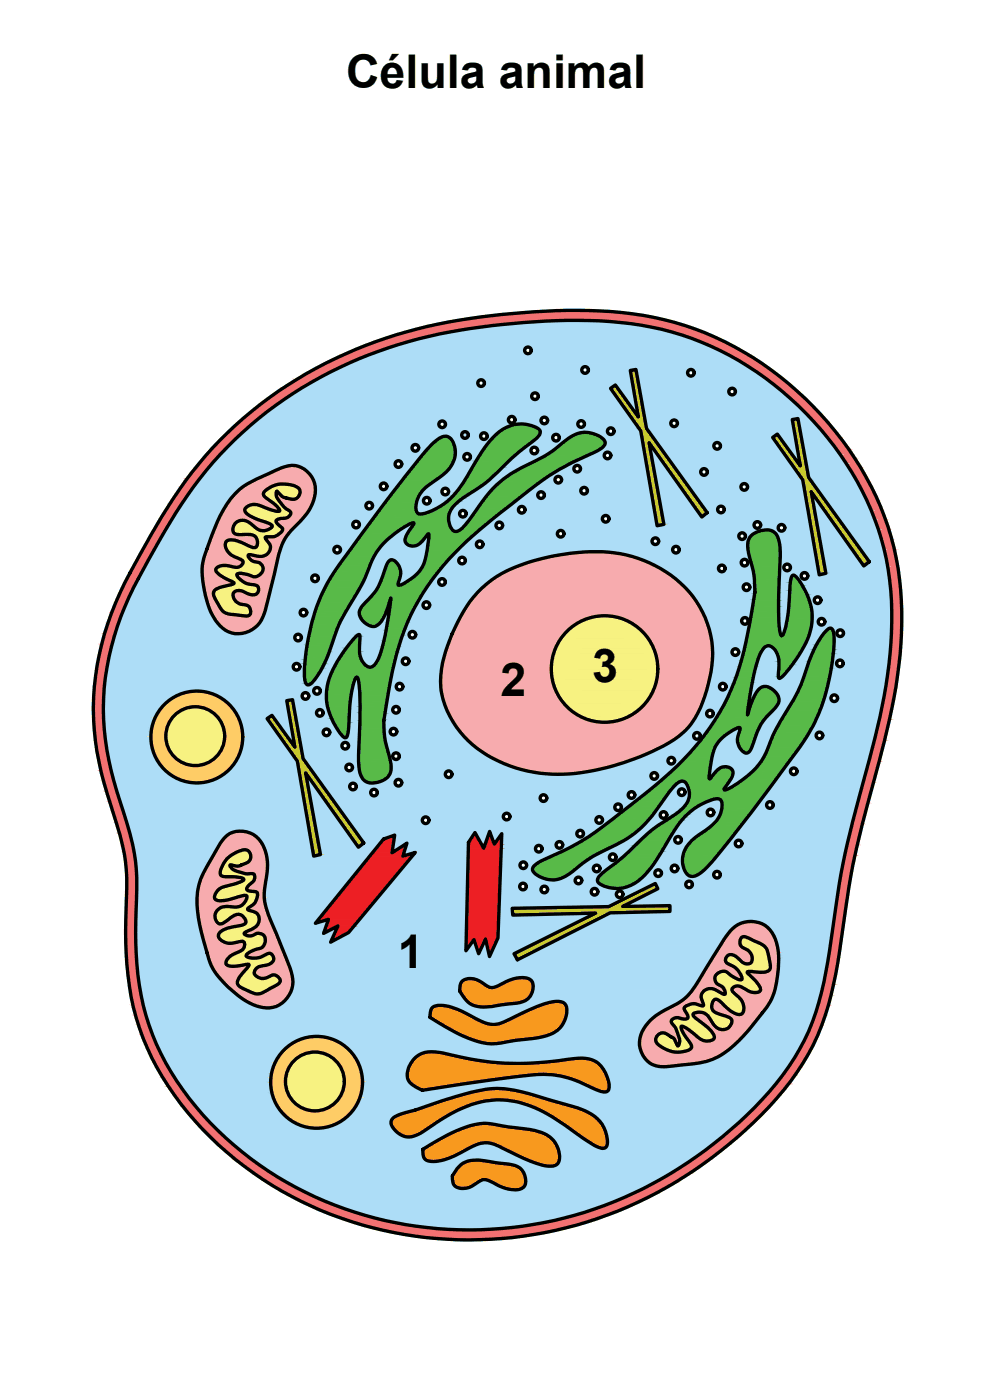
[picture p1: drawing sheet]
<svg xmlns="http://www.w3.org/2000/svg" width="297mm" height="420mm" viewBox="0 0 297 420" stroke-linecap="round" stroke-linejoin="round" font-family="sans-serif">
<defs><g id="words">
<g font-size="14">
<text x="103.8" y="26.5">Célula animal</text>
<text x="150.2" y="209">2</text>
<text x="177.6" y="204.6">3</text>
<text x="119.4" y="290.5">1</text>
</g>
</g></defs>
<!-- layer: 0 -->
<g fill="#f27172" stroke="#f27172" stroke-width=".3">
<path d="M170.1 93.1h4.9z"/>
<path d="M137.4 372h6.7z"/>
<path d="M170.1 93.1l6.6 .1zM169.2 93.2h7.5z"/>
<path d="M169.2 93.2h9.2zM166.8 93.2h11.6z"/>
<path d="M166.8 93.2l13.1 .1zM165.5 93.3h14.4z"/>
<path d="M165.5 93.3l15.8 .1zM163.5 93.4h17.8z"/>
<path d="M163.5 93.4l19.7 .1zM161.6 93.5h21.6z"/>
<path d="M161.6 93.5l22.4 .1zM160.3 93.6h23.7z"/>
<path d="M160.3 93.6l26.1 .2-2.4-.2zM157.3 93.8l3-.2 26.1 .2z"/>
<path d="M157.3 93.8h29.3zM157 93.8h29.6z"/>
<path d="M157 93.8l32.6 .4-3-.4zM153 94.2l4-.4 32.6 .4z"/>
<path d="M153 94.2l38.2 .2-1.6-.2zM150.5 94.4l2.5-.2 38.2 .2z"/>
<path d="M150.5 94.4l42.3 .2-1.6-.2zM148.3 94.6l2.2-.2 42.3 .2z"/>
<path d="M148.3 94.6l45.1 .2zM147.3 94.8h46.1z"/>
<path d="M147.3 94.8l48.3 .3-2.2-.3zM144 95.1l3.3-.3 48.3 .3z"/>
<path d="M144 95.1l52 .1zM143.5 95.2h52.5z"/>
<path d="M143.5 95.2l54.3 .4-1.8-.4zM140.9 95.6l2.6-.4 54.3 .4z"/>
<path d="M140.9 95.6l58.3 .3-1.4-.3zM138.8 95.9l2.1-.3 58.3 .3z"/>
<path d="M138.8 95.9l61.2 .2-.8-.2zM137.6 96.1l1.2-.2 61.2 .2z"/>
<path d="M137.6 96.1l62.4 .1zM137.5 96.2h62.5z"/>
<path d="M137.5 96.2h35.9zM137.3 96.2h32.9z"/>
<path d="M173.4 96.2h26.9zM173.4 96.2h26.9z"/>
<path d="M137.3 96.2h32.9zM136.9 96.2h30z"/>
<path d="M176.6 96.2l24.1 .1zM176.6 96.2l24.1 .1z"/>
<path d="M136.9 96.2h30zM136.1 96.4h27.6z"/>
<path d="M179.8 96.3l21.6 .2-.7-.2zM179.8 96.3l21.6 .2h-18.5z"/>
<path d="M136.1 96.4l24.4 .2 3.2-.2zM135 96.6l1.1-.2 24.4 .2z"/>
<path d="M135 96.6h25.5zM134.5 96.7h24.6z"/>
<path d="M182.9 96.5l19.4 .2-.9-.2zM182.9 96.5l19.4 .2h-16.7z"/>
<path d="M185.6 96.7l16.9 .1zM185.6 96.7l16.9 .1z"/>
<path d="M134.5 96.7h24.6zM133.8 96.8h23.4z"/>
<path d="M186.1 96.8l17.6 .3-1.2-.3zM186.1 96.8l17.6 .3h-14.5z"/>
<path d="M133.8 96.8l17.9 .5 5.5-.5zM131.3 97.3l2.5-.5 17.9 .5z"/>
<path d="M131.3 97.3h20.4zM130.9 97.4h19.9z"/>
<path d="M189.2 97.1l16.1 .5-1.6-.5zM189.2 97.1l16.1 .5h-12.9z"/>
<path d="M192.4 97.6h13.1zM192.4 97.6h13.1z"/>
<path d="M130.9 97.4l16.7 .3 3.2-.3zM129.3 97.7l1.6-.3 16.7 .3z"/>
<path d="M129.3 97.7l16.2 .3 2.1-.3zM128.1 98l1.2-.3 16.2 .3z"/>
<path d="M128.1 98h17.4zM127.6 98.1h16.9z"/>
<path d="M192.6 97.6l14.3 .6-1.4-.6zM192.6 97.6l14.3 .6h-11.4z"/>
<path d="M127.6 98.1l13.7 .5 3.2-.5zM125.8 98.6l1.8-.5 13.7 .5z"/>
<path d="M195.5 98.2l13 .5-1.6-.5zM195.5 98.2l13 .5h-10.6z"/>
<path d="M125.8 98.6l14.2 .2 1.3-.2zM125 98.8l.8-.2 14.2 .2z"/>
<path d="M197.9 98.7l10.9 .1zM197.9 98.7l10.9 .1z"/>
<path d="M125 98.8l13.1 .3 1.9-.3zM123.9 99.1l1.1-.3 13.1 .3z"/>
<path d="M123.9 99.1l11.2 .5 3-.5zM121.8 99.6l2.1-.5 11.2 .5z"/>
<path d="M198.5 98.8l12.4 .8-2.1-.8zM198.5 98.8l12.4 .8h-9.4z"/>
<path d="M121.8 99.6h13.3zM121.8 99.6h13.2z"/>
<path d="M201.5 99.6l10.1 .3-.7-.3zM201.5 99.6l10.1 .3h-9.2z"/>
<path d="M121.8 99.6l10.1 .6 3.1-.6zM119.7 100.2l2.1-.6 10.1 .6z"/>
<path d="M202.4 99.9l10.6 .6-1.4-.6zM202.4 99.9l10.6 .6h-8.5z"/>
<path d="M119.7 100.2l10.9 .3 1.3-.3zM118.7 100.5l1-.3 10.9 .3z"/>
<path d="M118.7 100.5l10.1 .4 1.8-.4zM117.5 100.9l1.2-.4 10.1 .4z"/>
<path d="M204.5 100.5l10.1 .6-1.6-.6zM204.5 100.5l10.1 .6h-8.2z"/>
<path d="M206.4 101.1l8.9 .4-.7-.4zM206.4 101.1l8.9 .4h-7.8z"/>
<path d="M117.5 100.9l8.8 .6 2.5-.6zM115.6 101.5l1.9-.6 8.8 .6z"/>
<path d="M115.6 101.5h10.7zM115.2 101.7h10.5z"/>
<path d="M115.2 101.7l7.5 .8 3-.8zM112.8 102.5l2.4-.8 7.5 .8z"/>
<path d="M207.5 101.5l10 1-2.2-1zM207.5 101.5l10 1h-7.3z"/>
<path d="M112.8 102.5h9.9zM112.5 102.6h9.8z"/>
<path d="M210.2 102.5l7.4 .2zM210.2 102.5l7.4 .2z"/>
<path d="M112.5 102.6l7.1 .8 2.7-.8zM110.4 103.4l2.1-.8 7.1 .8z"/>
<path d="M110.4 103.4l8.1 .3 1.1-.3zM109.5 103.7l.9-.3 8.1 .3z"/>
<path d="M210.4 102.7l9.7 1.2-2.5-1.2zM210.4 102.7l9.7 1.2h-6.8z"/>
<path d="M213.3 103.9l7.1 .2-.3-.2zM213.3 103.9l7.1 .2h-6.7z"/>
<path d="M109.5 103.7l7.1 .7 1.9-.7zM108 104.4l1.5-.7 7.1 .7z"/>
<path d="M108 104.4l6.9 .6 1.7-.6zM106.5 105l1.5-.6 6.9 .6z"/>
<path d="M213.7 104.1l8.8 1.2-2.1-1.2zM213.7 104.1l8.8 1.2h-6.3z"/>
<path d="M106.5 105l7.1 .4 1.3-.4zM105.4 105.4l1.1-.4 7.1 .4z"/>
<path d="M216.2 105.3l7.1 .4-.8-.4zM216.2 105.3l7.1 .4h-6.3z"/>
<path d="M105.4 105.4l6 .9 2.2-.9zM103.5 106.3l1.9-.9 6 .9z"/>
<path d="M103.5 106.3l7.1 .2 .8-.2zM102.9 106.5l.6-.2 7.1 .2z"/>
<path d="M217 105.7l7.9 1-1.6-1zM217 105.7l7.9 1h-5.9z"/>
<path d="M219 106.7l7.1 .7-1.2-.7zM219 106.7l7.1 .7h-5.9z"/>
<path d="M102.9 106.5l5 1.1 2.7-1.1zM100.5 107.6l2.4-1.1 5 1.1z"/>
<path d="M100.5 107.6h7.4zM100.3 107.7h7.3z"/>
<path d="M220.2 107.4l7.2 .9-1.3-.9zM220.2 107.4l7.2 .9h-5.6z"/>
<path d="M100.3 107.7l4.4 1.3 2.9-1.3zM97.8 109l2.5-1.3 4.4 1.3z"/>
<path d="M97.8 109h6.9zM97.6 109.1h6.9z"/>
<path d="M221.8 108.3l7 .9-1.4-.9zM221.8 108.3l7 .9h-5.5z"/>
<path d="M223.3 109.2l6.5 .8-1-.8zM223.3 109.2l6.5 .8h-5.3z"/>
<path d="M97.6 109.1l4.2 1.2 2.7-1.2zM95.2 110.3l2.4-1.2 4.2 1.2z"/>
<path d="M95.2 110.3l6.1 .3 .5-.3zM94.7 110.6l.5-.3 6.1 .3z"/>
<path d="M224.5 110l7 1.1-1.7-1.1zM224.5 110l7 1.1h-5.2z"/>
<path d="M226.3 111.1l6 .6-.8-.6zM226.3 111.1l6 .6h-5.2z"/>
<path d="M94.7 110.6l4.2 1.1 2.4-1.1zM92.6 111.7l2.1-1.1 4.2 1.1z"/>
<path d="M92.6 111.7l5.5 .5 .8-.5zM91.9 112.2l.7-.5 5.5 .5z"/>
<path d="M227.1 111.7l7.1 1.4-1.9-1.4zM227.1 111.7l7.1 1.4h-5z"/>
<path d="M91.9 112.2l4.3 1 1.9-1zM90.1 113.2l1.8-1 4.3 1z"/>
<path d="M229.2 113.1l5.5 .5-.5-.5zM229.2 113.1l5.5 .5h-4.9z"/>
<path d="M90.1 113.2l5 .6 1.1-.6zM89 113.8l1.1-.6 5 .6z"/>
<path d="M89 113.8l4.4 1 1.7-1zM87.6 114.8l1.4-1 4.4 1z"/>
<path d="M229.8 113.6l6.9 1.6-2-1.6zM229.8 113.6l6.9 1.6h-4.7z"/>
<path d="M232 115.2l5 .3-.3-.3zM232 115.2l5 .3h-4.7z"/>
<path d="M87.6 114.8l4.4 .8 1.4-.8zM86.3 115.6l1.3-.8 4.4 .8z"/>
<path d="M86.3 115.6l4.3 .8 1.4-.8zM85.1 116.4l1.2-.8 4.3 .8z"/>
<path d="M85.1 116.4l3.9 1 1.6-1zM83.6 117.4l1.5-1 3.9 1z"/>
<path d="M232.3 115.5l6.9 1.9-2.2-1.9zM232.3 115.5l6.9 1.9h-4.6z"/>
<path d="M234.6 117.4l4.8 .1zM234.6 117.4l4.8 .1z"/>
<path d="M83.6 117.4l4.3 .7 1.1-.7zM82.6 118.1l1-.7 4.3 .7z"/>
<path d="M82.6 118.1l3.6 1.2 1.7-1.2zM80.9 119.3l1.7-1.2 3.6 1.2z"/>
<path d="M234.8 117.5l6.8 2.1-2.2-2.1zM234.8 117.5l6.8 2.1h-4.4z"/>
<path d="M237.2 119.6h4.5zM237.2 119.6h4.5z"/>
<path d="M80.9 119.3l4.4 .6 .9-.6zM80.1 119.9l.8-.6 4.4 .6z"/>
<path d="M80.1 119.9l3.2 1.3 2-1.3zM78.3 121.2l1.8-1.3 3.2 1.3z"/>
<path d="M78.3 121.2l4.4 .5 .6-.5zM77.7 121.7l.6-.5 4.4 .5z"/>
<path d="M237.3 119.6l6.6 2.2-2.2-2.2zM237.3 119.6l6.6 2.2h-4.3z"/>
<path d="M239.6 121.8l4.4 .2-.1-.2zM239.6 121.8l4.4 .2h-4.3z"/>
<path d="M77.7 121.7l2.9 1.5 2.1-1.5zM75.7 123.2l2-1.5 2.9 1.5z"/>
<path d="M75.7 123.2l4.4 .4 .5-.4zM75.3 123.6l.4-.4 4.4 .4z"/>
<path d="M239.7 122l6.3 2.1-2-2.1zM239.7 122l6.3 2.1h-4.1z"/>
<path d="M241.9 124.1l4.4 .3-.3-.3zM241.9 124.1l4.4 .3h-4.1z"/>
<path d="M75.3 123.6l2.6 1.7 2.2-1.7zM73.3 125.3l2-1.7 2.6 1.7z"/>
<path d="M73.3 125.3l4.3 .3 .3-.3zM73 125.6l.3-.3 4.3 .3z"/>
<path d="M242.2 124.4l5.9 2-1.8-2zM242.2 124.4l5.9 2h-4z"/>
<path d="M244.1 126.4l4.4 .5-.4-.5zM244.1 126.4l4.4 .5h-4z"/>
<path d="M73 125.6l2.3 1.9 2.3-1.9zM70.8 127.5l2.2-1.9 2.3 1.9z"/>
<path d="M70.8 127.5h4.5zM70.8 127.5l4.4 .1h-4.5z"/>
<path d="M244.5 126.9l5.6 1.9-1.6-1.9zM244.5 126.9l5.6 1.9h-3.9z"/>
<path d="M246.2 128.8l4.4 .6-.5-.6zM246.2 128.8l4.4 .6h-3.9z"/>
<path d="M70.7 127.6l2.1 2.1 2.4-2.1zM68.4 129.7l2.3-2.1 2.1 2.1zM68.4 129.7h4.4zM68.4 129.7h4.4z"/>
<path d="M246.7 129.4l5.4 1.9-1.5-1.9zM246.7 129.4l5.4 1.9h-3.8z"/>
<path d="M68.4 129.7l2.1 2.2 2.3-2.2zM66.2 131.9l2.2-2.2 2.1 2.2z"/>
<path d="M66.2 131.9h4.3zM66.1 132h4.3z"/>
<path d="M248.3 131.3l4.3 .8-.5-.8zM248.3 131.3l4.3 .8h-3.8z"/>
<path d="M248.8 132.1l5.1 1.7-1.3-1.7zM248.8 132.1l5.1 1.7h-3.7z"/>
<path d="M66.1 132l2.2 2.1 2.1-2.1zM66.1 132l2.2 2.1h-4.2z"/>
<path d="M64.1 134.1l3.9 .2 .3-.2zM63.9 134.3l.2-.2 3.9 .2z"/>
<path d="M250.2 133.8l4.4 .9-.7-.9zM250.2 133.8l4.4 .9h-3.7z"/>
<path d="M63.9 134.3l2.2 2.1 1.9-2.1zM63.9 134.3l2.2 2.1h-4.1z"/>
<path d="M250.9 134.7l4.8 1.7-1.1-1.7zM250.9 134.7l4.8 1.7h-3.6z"/>
<path d="M62 136.4l3.7 .4 .4-.4zM62 136.4l3.7 .4h-4z"/>
<path d="M252.1 136.4l4.3 1-.7-1zM252.1 136.4l4.3 1h-3.6z"/>
<path d="M61.7 136.8l2.2 1.9 1.8-1.9zM61.7 136.8l2.2 1.9h-3.9z"/>
<path d="M252.8 137.4l4.6 1.7-1-1.7zM252.8 137.4l4.6 1.7h-3.5z"/>
<path d="M60 138.7l3.5 .5 .4-.5zM60 138.7l3.5 .5h-3.9z"/>
<path d="M253.9 139.1l4.3 1.1-.8-1.1zM253.9 139.1l4.3 1.1h-3.6z"/>
<path d="M59.6 139.2l2.3 2 1.6-2zM59.6 139.2l2.3 2h-3.8z"/>
<path d="M254.6 140.2l4.5 1.5-.9-1.5zM254.6 140.2l4.5 1.5h-3.5z"/>
<path d="M58.1 141.2l3.3 .6 .5-.6zM58.1 141.2l3.3 .6h-3.8z"/>
<path d="M255.6 141.7l4.2 1.4-.7-1.4zM255.6 141.7l4.2 1.4h-3.5z"/>
<path d="M57.6 141.8l2.4 1.8 1.4-1.8zM57.6 141.8l2.4 1.8h-3.8z"/>
<path d="M56.2 143.6l3.2 .8 .6-.8zM56.2 143.6l3.2 .8h-3.8z"/>
<path d="M256.3 143.1l4.3 1.4-.8-1.4zM256.3 143.1l4.3 1.4h-3.4z"/>
<path d="M257.2 144.5l4.1 1.4-.7-1.4zM257.2 144.5l4.1 1.4h-3.3z"/>
<path d="M55.6 144.4l2.5 1.7 1.3-1.7zM55.6 144.4l2.5 1.7h-3.7z"/>
<path d="M54.4 146.1l3.1 .9 .6-.9zM54.4 146.1l3.1 .9h-3.7z"/>
<path d="M258 145.9l4 1.4-.7-1.4zM258 145.9l4 1.4h-3.3z"/>
<path d="M53.8 147l2.4 1.7 1.3-1.7zM53.8 147l2.4 1.7h-3.6z"/>
<path d="M258.7 147.3l4.1 1.6-.8-1.6zM258.7 147.3l4.1 1.6h-3.4z"/>
<path d="M52.6 148.7l3 1 .6-1zM52.6 148.7l3 1h-3.6z"/>
<path d="M259.4 148.9l3.9 1.2-.5-1.2zM259.4 148.9l3.9 1.2h-3.2z"/>
<path d="M52 149.7l2.5 1.6 1.1-1.6zM52 149.7l2.5 1.6h-3.6z"/>
<path d="M260.1 150.1l4 1.7-.8-1.7zM260.1 150.1l4 1.7h-3.3z"/>
<path d="M50.9 151.3l2.9 1.1 .7-1.1zM50.9 151.3l2.9 1.1h-3.6z"/>
<path d="M260.8 151.8l3.8 1.2-.5-1.2zM260.8 151.8l3.8 1.2h-3.3z"/>
<path d="M50.2 152.4l2.5 1.6 1.1-1.6zM50.2 152.4l2.5 1.6h-3.5z"/>
<path d="M261.3 153l4 1.9-.7-1.9zM261.3 153l4 1.9h-3.2z"/>
<path d="M49.2 154l2.8 1.2 .7-1.2zM49.2 154l2.8 1.2h-3.5z"/>
<path d="M262.1 154.9l3.6 1-.4-1zM262.1 154.9l3.6 1h-3.2z"/>
<path d="M48.5 155.2l2.6 1.5 .9-1.5zM48.5 155.2l2.6 1.5h-3.5z"/>
<path d="M262.5 155.9l3.9 2-.7-2zM262.5 155.9l3.9 2h-3.2z"/>
<path d="M47.6 156.7l2.7 1.2 .8-1.2zM47.6 156.7l2.7 1.2h-3.5z"/>
<path d="M263.2 157.9l3.5 .9-.3-.9zM263.2 157.9l3.5 .9h-3.2z"/>
<path d="M46.8 157.9l2.6 1.5 .9-1.5zM46.8 157.9l2.6 1.5h-3.5z"/>
<path d="M45.9 159.4l2.8 1.4 .7-1.4zM45.9 159.4l2.8 1.4h-3.5z"/>
<path d="M263.5 158.8l3.8 2.2-.6-2.2zM263.5 158.8l3.8 2.2h-3.1z"/>
<path d="M264.2 161l3.4 .9-.3-.9zM264.2 161l3.4 .9h-3.1z"/>
<path d="M45.2 160.8l2.6 1.4 .9-1.4zM45.2 160.8l2.6 1.4h-3.4z"/>
<path d="M264.5 161.9l3.7 2.2-.6-2.2zM264.5 161.9l3.7 2.2h-3.1z"/>
<path d="M265.1 164.1l3.2 .8-.1-.8zM265.1 164.1l3.2 .8h-3z"/>
<path d="M44.4 162.2l1 4.2 2.4-4.2zM44.4 162.2l1 4.2h-3.4z"/>
<path d="M265.3 164.9l3.6 2.4-.6-2.4zM265.3 164.9l3.6 2.4h-3.1z"/>
<path d="M42 166.4l2.6 1.5 .8-1.5zM42 166.4l2.6 1.5h-3.4z"/>
<path d="M265.8 167.3l3.2 .6-.1-.6zM265.8 167.3l3.2 .6h-3z"/>
<path d="M266 167.9l3.5 2.6-.5-2.6zM266 167.9l3.5 2.6h-3.1z"/>
<path d="M266.4 170.5l3.1 .5v-.5zM266.4 170.5l3.1 .5h-3z"/>
<path d="M41.2 167.9l1.1 4.2 2.3-4.2zM41.2 167.9l1.1 4.2h-3.4z"/>
<path d="M38.9 172.1l2.6 1.5 .8-1.5zM38.9 172.1l2.6 1.5h-3.3z"/>
<path d="M266.5 171l3.4 2.7-.4-2.7zM266.5 171l3.4 2.7h-3z"/>
<path d="M266.9 173.7l3 .3v-.3zM266.9 173.7l3 .3h-3z"/>
<path d="M38.2 173.6l2.6 1.4 .7-1.4zM38.2 173.6l2.6 1.4h-3.4z"/>
<path d="M37.4 175l2.7 1.4 .7-1.4zM37.4 175l2.7 1.4h-3.3z"/>
<path d="M266.9 174l3.3 2.9-.3-2.9zM266.9 174l3.3 2.9h-3z"/>
<path d="M267.2 176.9l3.1 .3-.1-.3zM267.2 176.9l3.1 .3h-3z"/>
<path d="M36.8 176.4l2.5 1.6 .8-1.6zM36.8 176.4l2.5 1.6h-3.3z"/>
<path d="M36 178l2.7 1.2 .6-1.2zM36 178l2.7 1.2h-3.3z"/>
<path d="M267.3 177.2l3.1 3-.1-3zM267.3 177.2l3.1 3h-3z"/>
<path d="M267.4 180.2l3 .1zM267.4 180.2l3 .1z"/>
<path d="M35.4 179.2l2.5 1.7 .8-1.7zM35.4 179.2l2.5 1.7h-3.2z"/>
<path d="M34.7 180.9l2.7 1.2 .5-1.2zM34.7 180.9l2.7 1.2h-3.2z"/>
<path d="M267.5 180.3l3.1 3.1-.2-3.1zM267.5 180.3l3.1 3.1h-3z"/>
<path d="M267.6 183.4l3 .1zM267.6 183.4l3 .1z"/>
<path d="M34.2 182.1l2.5 1.9 .7-1.9zM34.2 182.1l2.5 1.9h-3.2z"/>
<path d="M33.5 184l2.8 1.1 .4-1.1zM33.5 184l2.8 1.1h-3.2z"/>
<path d="M267.6 183.5l3 3.2v-3.2zM267.6 183.5l3 3.2h-3z"/>
<path d="M267.6 186.7h3zM267.6 186.7h3z"/>
<path d="M33.1 185.1l2.4 2 .8-2zM33.1 185.1l2.4 2h-3.1z"/>
<path d="M32.4 187.1l2.8 1 .3-1zM32.4 187.1l2.8 1h-3.1z"/>
<path d="M267.6 186.7l2.9 3.1 .1-3.1zM267.6 186.7l2.9 3.1h-3z"/>
<path d="M267.5 189.8l3 .2zM267.5 189.8l3 .2z"/>
<path d="M32.1 188.1l2.4 2.1 .7-2.1zM32.1 188.1l2.4 2.1h-3.1z"/>
<path d="M31.4 190.2l2.9 .9 .2-.9zM31.4 190.2l2.9 .9h-3.2z"/>
<path d="M267.5 190l2.8 3.1 .2-3.1zM267.5 190l2.8 3.1h-3z"/>
<path d="M267.3 193.1l3 .2v-.2zM267.3 193.1l3 .2h-3z"/>
<path d="M31.1 191.1l2.5 2.3 .7-2.3zM31.1 191.1l2.5 2.3h-3.1z"/>
<path d="M30.5 193.4l2.9 .8 .2-.8zM30.5 193.4l2.9 .8h-3.1z"/>
<path d="M267.3 193.3l2.8 2.9 .2-2.9zM267.3 193.3l2.8 2.9h-3z"/>
<path d="M267.1 196.2l3 .3v-.3zM267.1 196.2l3 .3h-3.1z"/>
<path d="M30.3 194.2l2.5 2.4 .6-2.4zM30.3 194.2l2.5 2.4h-3.1z"/>
<path d="M29.7 196.6l3 .6 .1-.6zM29.7 196.6l3 .6h-3.1z"/>
<path d="M267 196.5l2.7 2.9 .4-2.9zM267 196.5l2.7 2.9h-3z"/>
<path d="M266.7 199.4l3 .4v-.4zM266.7 199.4l3 .4h-3z"/>
<path d="M29.6 197.2l2.6 2.6 .5-2.6zM29.6 197.2l2.6 2.6h-3.1z"/>
<path d="M29.1 199.8l3 .5 .1-.5zM29.1 199.8l3 .5h-3z"/>
<path d="M266.7 199.8l2.6 2.8 .4-2.8zM266.7 199.8l2.6 2.8h-3z"/>
<path d="M29.1 200.3l2.6 2.7 .4-2.7zM29.1 200.3l2.6 2.7h-3.1z"/>
<path d="M266.3 202.6l3 .4v-.4zM266.3 202.6l3 .4h-3.1z"/>
<path d="M28.6 203l3 .4 .1-.4zM28.6 203l3 .4h-3z"/>
<path d="M266.2 203l2.7 2.8 .4-2.8zM266.2 203l2.7 2.8h-3.1z"/>
<path d="M265.8 205.8l3 .5 .1-.5zM265.8 205.8l3 .5h-3.1z"/>
<path d="M28.6 203.4l2.7 2.9 .3-2.9zM28.6 203.4l2.7 2.9h-3z"/>
<path d="M28.3 206.3l3 .3v-.3zM28.3 206.3l3 .3h-3z"/>
<path d="M265.7 206.3l2.6 2.6 .5-2.6zM265.7 206.3l2.6 2.6h-3z"/>
<path d="M265.3 208.9l2.9 .6 .1-.6zM265.3 208.9l2.9 .6h-3.1z"/>
<path d="M28.3 206.6l2.8 2.9 .2-2.9zM28.3 206.6l2.8 2.9h-3z"/>
<path d="M28.1 209.5l3 .1zM28.1 209.5l3 .1z"/>
<path d="M265.1 209.5l2.6 2.6 .5-2.6zM265.1 209.5l2.6 2.6h-3.1z"/>
<path d="M264.6 212.1l3 .6 .1-.6zM264.6 212.1l3 .6h-3.1z"/>
<path d="M28.1 209.6l2.9 3.2 .1-3.2zM28.1 209.6l2.9 3.2h-3zM28 212.8h3zM28 212.8h3z"/>
<path d="M264.5 212.7l2.6 2.5 .5-2.5zM264.5 212.7l2.6 2.5h-3.1z"/>
<path d="M264 215.2l2.9 .7 .2-.7zM264 215.2l2.9 .7h-3.1z"/>
<path d="M28 212.8l3.1 3.1-.1-3.1zM28 212.8l3.1 3.1h-3z"/>
<path d="M28.1 215.9l3 .1v-.1zM28.1 215.9l3 .1h-3z"/>
<path d="M28.1 216l3.2 3-.2-3zM28.1 216l3.2 3h-3z"/>
<path d="M28.3 219l3 .3v-.3zM28.3 219l3 .3h-3z"/>
<path d="M263.8 215.9l1.8 5.6 1.3-5.6zM263.8 215.9l1.8 5.6h-3.1z"/>
<path d="M28.3 219.3l3.3 2.8-.3-2.8zM28.3 219.3l3.3 2.8h-3z"/>
<path d="M262.5 221.5l2.9 .7 .2-.7zM262.5 221.5l2.9 .7h-3.1z"/>
<path d="M28.6 222.1l3.1 .4-.1-.4zM28.6 222.1l3.1 .4h-3z"/>
<path d="M28.7 222.5l3.4 2.7-.4-2.7zM28.7 222.5l3.4 2.7h-3z"/>
<path d="M29.1 225.2l3.1 .5-.1-.5zM29.1 225.2l3.1 .5h-3.1z"/>
<path d="M262.3 222.2l1.7 5.5 1.4-5.5zM262.3 222.2l1.7 5.5h-3.1z"/>
<path d="M29.1 225.7l3.6 2.6-.5-2.6zM29.1 225.7l3.6 2.6h-3.1z"/>
<path d="M260.9 227.7l2.9 .7 .2-.7zM260.9 227.7l2.9 .7h-3.1z"/>
<path d="M29.6 228.3l3.2 .6-.1-.6zM29.6 228.3l3.2 .6h-3.1z"/>
<path d="M29.7 228.9l3.7 2.5-.6-2.5zM29.7 228.9l3.7 2.5h-3.1z"/>
<path d="M30.3 231.4l3.2 .7-.1-.7zM30.3 231.4l3.2 .7h-3z"/>
<path d="M260.7 228.4l1.7 5.5 1.4-5.5zM260.7 228.4l1.7 5.5h-3.2z"/>
<path d="M30.5 232.1l3.7 2.4-.7-2.4zM30.5 232.1l3.7 2.4h-3.1z"/>
<path d="M259.2 233.9l2.9 .8 .3-.8zM259.2 233.9l2.9 .8h-3.1z"/>
<path d="M31.1 234.5l3.3 .8-.2-.8zM31.1 234.5l3.3 .8h-3.1z"/>
<path d="M31.3 235.3l3.8 2.2-.7-2.2zM31.3 235.3l3.8 2.2h-3.2z"/>
<path d="M31.9 237.5l3.5 .9-.3-.9zM31.9 237.5l3.5 .9h-3.2z"/>
<path d="M259 234.7l1.7 5.5 1.4-5.5zM259 234.7l1.7 5.5h-3.2z"/>
<path d="M32.2 238.4l3.8 2.2-.6-2.2zM32.2 238.4l3.8 2.2h-3.1z"/>
<path d="M257.5 240.2l2.9 .7 .3-.7zM257.5 240.2l2.9 .7h-3.1z"/>
<path d="M32.9 240.6l3.4 .9-.3-.9zM32.9 240.6l3.4 .9h-3.1z"/>
<path d="M33.2 241.5l3.9 2.2-.8-2.2zM33.2 241.5l3.9 2.2h-3.2z"/>
<path d="M257.3 240.9l1.7 5.5 1.4-5.5zM257.3 240.9l1.7 5.5h-3.1z"/>
<path d="M33.9 243.7l4.1 3.2-.9-3.2zM33.9 243.7l4.1 3.2h-3.1z"/>
<path d="M255.9 246.4l2.9 .8 .2-.8zM255.9 246.4l2.9 .8h-3.1z"/>
<path d="M34.9 246.9l3.4 .8-.3-.8zM34.9 246.9l3.4 .8h-3.1z"/>
<path d="M35.2 247.7l3.8 2.4-.7-2.4zM35.2 247.7l3.8 2.4h-3.2z"/>
<path d="M35.8 250.1l3.3 .8-.1-.8zM35.8 250.1l3.3 .8h-3.1z"/>
<path d="M255.7 247.2l1.7 5.6 1.4-5.6zM255.7 247.2l1.7 5.6h-3.1z"/>
<path d="M36 250.9l3.8 2.4-.7-2.4zM36 250.9l3.8 2.4h-3.1z"/>
<path d="M254.3 252.8l2.9 .7 .2-.7zM254.3 252.8l2.9 .7h-3z"/>
<path d="M36.7 253.3l3.2 .7-.1-.7zM36.7 253.3l3.2 .7h-3.1z"/>
<path d="M36.8 254l3.3 1-.2-1zM36.8 254l3.3 1h-3z"/>
<path d="M37.1 255l3.1 .6-.1-.6zM37.1 255l3.1 .6h-3.1z"/>
<path d="M254.2 253.5l2.5 2.5 .5-2.5zM254.2 253.5l2.5 2.5h-3.1z"/>
<path d="M253.6 256l2.9 .6 .2-.6zM253.6 256l2.9 .6h-3z"/>
<path d="M37.1 255.6l3.3 1.1-.2-1.1zM37.1 255.6l3.3 1.1h-3z"/>
<path d="M37.4 256.7l3.1 .4-.1-.4zM37.4 256.7l3.1 .4h-3.1z"/>
<path d="M37.4 257.1l3.3 1.3-.2-1.3zM37.4 257.1l3.3 1.3h-3.1z"/>
<path d="M37.6 258.4l3.1 .3v-.3zM37.6 258.4l3.1 .3h-3z"/>
<path d="M253.5 256.6l2.5 2.7 .5-2.7zM253.5 256.6l2.5 2.7h-3.1z"/>
<path d="M252.9 259.3l3 .6 .1-.6zM252.9 259.3l3 .6h-3.1z"/>
<path d="M37.7 258.7l3.1 1.4-.1-1.4zM37.7 258.7l3.1 1.4h-3z"/>
<path d="M37.8 260.1l3.1 .2-.1-.2zM37.8 260.1l3.1 .2h-3z"/>
<path d="M37.9 260.3l3.1 1.5-.1-1.5zM37.9 260.3l3.1 1.5h-3.1z"/>
<path d="M37.9 261.8l3.1 .1v-.1zM37.9 261.8l3.1 .1h-3.1z"/>
<path d="M252.8 259.9l2.6 2.6 .5-2.6zM252.8 259.9l2.6 2.6h-3.1z"/>
<path d="M252.3 262.5l2.9 .6 .2-.6zM252.3 262.5l2.9 .6h-3z"/>
<path d="M37.9 261.9l3.1 1.6v-1.6zM37.9 261.9l3.1 1.6h-3z"/>
<path d="M38 263.5h3zM38 263.5h3z"/>
<path d="M252.2 263.1l2.6 2.7 .4-2.7zM252.2 263.1l2.6 2.7h-3.1z"/>
<path d="M251.7 265.8l3 .5 .1-.5zM251.7 265.8l3 .5h-3z"/>
<path d="M38 263.5l3 3.3v-3.3zM38 263.5l3 3.3h-3z"/>
<path d="M38 266.8h3zM38 266.8h3z"/>
<path d="M38 266.8l3 3.3v-3.3zM38 266.8l3 3.3h-3.1z"/>
<path d="M251.7 266.3l2.1 6.1 .9-6.1zM251.7 266.3l2.1 6.1h-3z"/>
<path d="M250.8 272.4l2.9 .4 .1-.4zM250.8 272.4l2.9 .4h-3z"/>
<path d="M37.9 270.1l2.9 3.2 .2-3.2zM37.9 270.1l2.9 3.2h-3z"/>
<path d="M37.8 273.3l3 .1zM37.8 273.3l3 .1z"/>
<path d="M37.8 273.4l2.9 3.2 .1-3.2zM37.8 273.4l2.9 3.2h-3z"/>
<path d="M37.7 276.6h3zM37.7 276.6h3z"/>
<path d="M250.7 272.8l2.2 6.1 .8-6.1zM250.7 272.8l2.2 6.1h-3.1z"/>
<path d="M249.8 278.9l3 .4 .1-.4zM249.8 278.9l3 .4h-3z"/>
<path d="M37.7 276.6l3 3.2v-3.2zM37.7 276.6l3 3.2h-3zM37.7 279.8h3zM37.7 279.8h3z"/>
<path d="M37.7 279.8l3 3.3v-3.3zM37.7 279.8l3 3.3h-3z"/>
<path d="M37.7 283.1h3zM37.7 283.1h3z"/>
<path d="M249.8 279.3l2.1 6 .9-6zM249.8 279.3l2.1 6h-3z"/>
<path d="M248.9 285.3l3 .5v-.5zM248.9 285.3l3 .5h-3.1z"/>
<path d="M37.7 283.1l3.2 3.1-.2-3.1zM37.7 283.1l3.2 3.1h-3z"/>
<path d="M37.9 286.2l3 .2v-.2zM37.9 286.2l3 .2h-3z"/>
<path d="M248.8 285.8l2.6 2.7 .5-2.7zM248.8 285.8l2.6 2.7h-3z"/>
<path d="M248.4 288.5l2.9 .5 .1-.5zM248.4 288.5l2.9 .5h-3z"/>
<path d="M37.9 286.4l3.2 3-.2-3zM37.9 286.4l3.2 3h-3z"/>
<path d="M38.1 289.4l3 .2v-.2zM38.1 289.4l3 .2h-3z"/>
<path d="M248.3 289l2.6 2.7 .4-2.7zM248.3 289l2.6 2.7h-3.1z"/>
<path d="M247.8 291.7l3 .5 .1-.5zM247.8 291.7l3 .5h-3.1z"/>
<path d="M38.1 289.6l3.3 2.9-.3-2.9zM38.1 289.6l3.3 2.9h-3z"/>
<path d="M38.4 292.5l3 .4v-.4zM38.4 292.5l3 .4h-3z"/>
<path d="M247.7 292.2l2.5 2.6 .6-2.6zM247.7 292.2l2.5 2.6h-3z"/>
<path d="M247.2 294.8l2.9 .6 .1-.6zM247.2 294.8l2.9 .6h-3.1z"/>
<path d="M38.4 292.9l3.4 2.7-.4-2.7zM38.4 292.9l3.4 2.7h-3z"/>
<path d="M38.8 295.6l3.1 .5-.1-.5zM38.8 295.6l3.1 .5h-3.1z"/>
<path d="M247 295.4l2.6 2.4 .5-2.4zM247 295.4l2.6 2.4h-3.1z"/>
<path d="M246.5 297.8l2.9 .8 .2-.8zM246.5 297.8l2.9 .8h-3.1z"/>
<path d="M38.8 296.1l3.5 2.6-.4-2.6zM38.8 296.1l3.5 2.6h-3z"/>
<path d="M39.3 298.7l3.1 .6-.1-.6zM39.3 298.7l3.1 .6h-3z"/>
<path d="M246.3 298.6l2.5 2.2 .6-2.2zM246.3 298.6l2.5 2.2h-3.1z"/>
<path d="M245.7 300.8l2.9 .9 .2-.9zM245.7 300.8l2.9 .9h-3.2z"/>
<path d="M39.4 299.3l3.6 2.4-.6-2.4zM39.4 299.3l3.6 2.4h-3.1z"/>
<path d="M39.9 301.7l3.3 .7-.2-.7zM39.9 301.7l3.3 .7h-3.1z"/>
<path d="M245.4 301.7l2.5 2.1 .7-2.1zM245.4 301.7l2.5 2.1h-3.1z"/>
<path d="M40.1 302.4l3.7 2.3-.6-2.3zM40.1 302.4l3.7 2.3h-3.1z"/>
<path d="M244.8 303.8l2.8 .9 .3-.9zM244.8 303.8l2.8 .9h-3.2z"/>
<path d="M40.7 304.7l3.3 .8-.2-.8zM40.7 304.7l3.3 .8h-3.1z"/>
<path d="M244.4 304.7l2.5 2 .7-2zM244.4 304.7l2.5 2h-3.1z"/>
<path d="M40.9 305.5l3.8 2.2-.7-2.2zM40.9 305.5l3.8 2.2h-3.2z"/>
<path d="M243.8 306.7l2.8 1 .3-1zM243.8 306.7l2.8 1h-3.3z"/>
<path d="M41.5 307.7l3.6 .9-.4-.9zM41.5 307.7l3.6 .9h-3.2z"/>
<path d="M243.3 307.7l2.5 1.8 .8-1.8zM243.3 307.7l2.5 1.8h-3.2z"/>
<path d="M41.9 308.6l3.9 2-.7-2zM41.9 308.6l3.9 2h-3.2z"/>
<path d="M242.6 309.5l2.8 1.2 .4-1.2zM242.6 309.5l2.8 1.2h-3.4z"/>
<path d="M42.6 310.6l3.6 1.1-.4-1.1zM42.6 310.6l3.6 1.1h-3.2z"/>
<path d="M242 310.7l2.6 1.6 .8-1.6zM242 310.7l2.6 1.6h-3.3z"/>
<path d="M43 311.7l4 1.8-.8-1.8zM43 311.7l4 1.8h-3.3z"/>
<path d="M241.3 312.3l2.7 1.3 .6-1.3zM241.3 312.3l2.7 1.3h-3.4z"/>
<path d="M43.7 313.5l3.9 1.2-.6-1.2zM43.7 313.5l3.9 1.2h-3.3z"/>
<path d="M240.6 313.6l2.7 1.3 .7-1.3zM240.6 313.6l2.7 1.3h-3.4z"/>
<path d="M44.3 314.7l4 1.6-.7-1.6zM44.3 314.7l4 1.6h-3.3z"/>
<path d="M239.9 314.9l2.6 1.5 .8-1.5zM239.9 314.9l2.6 1.5h-3.5z"/>
<path d="M239 316.4l2.8 1.2 .7-1.2zM239 316.4l2.8 1.2h-3.5z"/>
<path d="M45 316.3l4 1.3-.7-1.3zM45 316.3l4 1.3h-3.4z"/>
<path d="M45.6 317.6l4.2 1.4-.8-1.4zM45.6 317.6l4.2 1.4h-3.4z"/>
<path d="M238.3 317.6l2.5 1.6 1-1.6zM238.3 317.6l2.5 1.6h-3.5z"/>
<path d="M237.3 319.2l2.9 1 .6-1zM237.3 319.2l2.9 1h-3.6z"/>
<path d="M46.4 319l4.2 1.5-.8-1.5zM46.4 319l4.2 1.5h-3.5z"/>
<path d="M47.1 320.5l4.3 1.3-.8-1.3zM47.1 320.5l4.3 1.3h-3.5z"/>
<path d="M236.6 320.2l2.5 1.7 1.1-1.7zM236.6 320.2l2.5 1.7h-3.7z"/>
<path d="M235.4 321.9l3.1 .8 .6-.8zM235.4 321.9l3.1 .8h-3.7z"/>
<path d="M47.9 321.8l4.4 1.6-.9-1.6zM47.9 321.8l4.4 1.6h-3.5z"/>
<path d="M48.8 323.4l4.3 1.1-.8-1.1zM48.8 323.4l4.3 1.1h-3.6z"/>
<path d="M234.8 322.7l2.4 1.8 1.3-1.8zM234.8 322.7l2.4 1.8h-3.8z"/>
<path d="M233.4 324.5l3.3 .7 .5-.7zM233.4 324.5l3.3 .7h-3.9z"/>
<path d="M49.5 324.5l4.7 1.6-1.1-1.6zM49.5 324.5l4.7 1.6h-3.6z"/>
<path d="M50.6 326.1l4.3 1-.7-1zM50.6 326.1l4.3 1h-3.7z"/>
<path d="M232.8 325.2l2.4 1.9 1.5-1.9zM232.8 325.2l2.4 1.9h-4z"/>
<path d="M231.2 327.1l3.5 .5 .5-.5zM231.2 327.1l3.5 .5h-3.9z"/>
<path d="M51.2 327.1l5 1.7-1.3-1.7zM51.2 327.1l5 1.7h-3.8z"/>
<path d="M230.8 327.6l2.3 2 1.6-2zM230.8 327.6l2.3 2h-4.1z"/>
<path d="M52.4 328.8l4.4 .9-.6-.9zM52.4 328.8l4.4 .9h-3.7z"/>
<path d="M229 329.6l3.7 .4 .4-.4zM229 329.6l3.7 .4h-4z"/>
<path d="M53.1 329.7l5.2 1.8-1.5-1.8zM53.1 329.7l5.2 1.8h-3.9z"/>
<path d="M228.7 330l2.2 2.1 1.8-2.1zM228.7 330l2.2 2.1h-4.2z"/>
<path d="M54.4 331.5l4.4 .7-.5-.7zM54.4 331.5l4.4 .7h-3.8z"/>
<path d="M226.7 332.1l3.9 .2 .3-.2zM226.7 332.1l3.9 .2h-4.1z"/>
<path d="M55 332.2l5.5 1.9-1.7-1.9zM55 332.2l5.5 1.9h-4z"/>
<path d="M226.5 332.3l2.1 2.1 2-2.1zM224.3 334.4l2.2-2.1 2.1 2.1z"/>
<path d="M224.3 334.4l4.1 .2 .2-.2zM224.3 334.4l4.1 .2h-4.3z"/>
<path d="M56.5 334.1l4.4 .5-.4-.5zM56.5 334.1l4.4 .5h-3.9z"/>
<path d="M57 334.6l5.8 2-1.9-2zM57 334.6l5.8 2h-4.1z"/>
<path d="M224.1 334.6l2.1 2.2 2.2-2.2zM221.8 336.8l2.3-2.2 2.1 2.2z"/>
<path d="M221.8 336.8h4.4zM221.8 336.8h4.4z"/>
<path d="M58.7 336.6l4.4 .4-.3-.4zM58.7 336.6l4.4 .4h-4.1z"/>
<path d="M221.8 336.8l2.1 2.1 2.3-2.1zM219.3 338.9l2.5-2.1 2.1 2.1z"/>
<path d="M219.3 338.9h4.6zM219.3 338.9l4.5 .1z"/>
<path d="M59 337l6.2 2.1-2.1-2.1zM59 337l6.2 2.1h-4.3z"/>
<path d="M60.9 339.1l4.5 .2-.2-.2zM60.9 339.1l4.5 .2h-4.2z"/>
<path d="M219.3 339l2.2 2.1 2.3-2.1zM216.9 341.1l2.4-2.1 2.2 2.1z"/>
<path d="M216.9 341.1l4.4 .1 .2-.1zM216.7 341.2l.2-.1 4.4 .1z"/>
<path d="M61.2 339.3l6.5 2.1-2.3-2.1zM61.2 339.3l6.5 2.1h-4.4z"/>
<path d="M63.3 341.4l4.4 .1zM63.3 341.4l4.4 .1z"/>
<path d="M216.7 341.2l2.5 1.8 2.1-1.8zM214.4 343l2.3-1.8 2.5 1.8z"/>
<path d="M214.4 343l4.4 .3 .4-.3zM214 343.3l.4-.3 4.4 .3z"/>
<path d="M63.4 341.5l6.8 2.2-2.5-2.2zM63.4 341.5l6.8 2.2h-4.5z"/>
<path d="M65.7 343.7h4.5zM65.7 343.7h4.5z"/>
<path d="M214 343.3l2.8 1.7 2-1.7zM211.9 345l2.1-1.7 2.8 1.7z"/>
<path d="M211.9 345l4.4 .4 .5-.4zM211.3 345.4l.6-.4 4.4 .4z"/>
<path d="M65.7 343.7l7 2.1-2.5-2.1zM65.7 343.7l7 2.1h-4.7z"/>
<path d="M68 345.8l5 .2-.3-.2zM68 345.8l5 .2h-4.8z"/>
<path d="M211.3 345.4l3 1.5 2-1.5zM209.3 346.9l2-1.5 3 1.5z"/>
<path d="M209.3 346.9l4.3 .5 .7-.5zM208.5 347.4l.8-.5 4.3 .5z"/>
<path d="M68.2 346l7 1.7-2.2-1.7zM68.2 346l7 1.7h-4.8z"/>
<path d="M70.4 347.7l5.3 .4-.5-.4zM70.4 347.7l5.3 .4h-4.9z"/>
<path d="M208.5 347.4l3.4 1.3 1.7-1.3zM206.6 348.7l1.9-1.3 3.4 1.3z"/>
<path d="M206.6 348.7l4.4 .6 .9-.6zM205.7 349.3l.9-.6 4.4 .6z"/>
<path d="M70.8 348.1l7.1 1.5-2.2-1.5zM70.8 348.1l7.1 1.5h-5.1z"/>
<path d="M72.8 349.6l5.8 .6-.7-.6zM72.8 349.6l5.8 .6h-5.1z"/>
<path d="M205.7 349.3l3.7 1.1 1.6-1.1zM204 350.4l1.7-1.1 3.7 1.1z"/>
<path d="M204 350.4l4.3 .8 1.1-.8zM202.7 351.2l1.3-.8 4.3 .8z"/>
<path d="M73.5 350.2l7 1.3-1.9-1.3zM73.5 350.2l7 1.3h-5.2z"/>
<path d="M75.3 351.5l6.2 .6-1-.6zM75.3 351.5l6.2 .6h-5.4z"/>
<path d="M202.7 351.2l4.2 .9 1.4-.9zM201.3 352.1l1.4-.9 4.2 .9z"/>
<path d="M201.3 352.1l4.3 .9 1.3-.9zM199.8 353l1.5-.9 4.3 .9z"/>
<path d="M76.1 352.1l7.1 1.1-1.7-1.1zM76.1 352.1l7.1 1.1h-5.5z"/>
<path d="M199.8 353l4.6 .8 1.2-.8zM198.5 353.8l1.3-.8 4.6 .8z"/>
<path d="M77.7 353.2l6.9 .8-1.4-.8zM77.7 353.2l6.9 .8h-5.7z"/>
<path d="M198.5 353.8l4.3 .9 1.6-.9zM196.7 354.7l1.8-.9 4.3 .9z"/>
<path d="M78.9 354l7.1 .8-1.4-.8zM78.9 354l7.1 .8h-5.8z"/>
<path d="M196.7 354.7l5.1 .6 1-.6zM195.7 355.3l1-.6 5.1 .6z"/>
<path d="M80.2 354.8l7.5 .9-1.7-.9zM80.2 354.8l7.5 .9h-6z"/>
<path d="M195.7 355.3l4.3 1.1 1.8-1.1zM193.6 356.4l2.1-1.1 4.3 1.1z"/>
<path d="M81.7 355.7l7.1 .7-1.1-.7zM81.7 355.7l7.1 .7h-6.1z"/>
<path d="M193.6 356.4l5.7 .4 .7-.4zM192.9 356.8l.7-.4 5.7 .4z"/>
<path d="M82.7 356.4l8.2 1-2.1-1zM82.7 356.4l8.2 1h-6.4z"/>
<path d="M84.5 357.4l7.2 .4-.8-.4zM84.5 357.4l7.2 .4h-6.4z"/>
<path d="M192.9 356.8l4.2 1.1 2.2-1.1zM190.5 357.9l2.4-1.1 4.2 1.1z"/>
<path d="M190.5 357.9l6.3 .2 .3-.2zM190 358.1l.5-.2 6.3 .2z"/>
<path d="M85.3 357.8l8.9 1.2-2.5-1.2zM85.3 357.8l8.9 1.2h-6.8z"/>
<path d="M87.4 359l7.1 .2-.3-.2zM87.4 359l7.1 .2h-6.7z"/>
<path d="M190 358.1l4.2 1.3 2.6-1.3zM187.2 359.4l2.8-1.3 4.2 1.3zM187.2 359.4h7zM187.2 359.4h7z"/>
<path d="M87.8 359.2l9.7 1.3-3-1.3zM87.8 359.2l9.7 1.3h-7.2z"/>
<path d="M90.3 360.5h7.3zM90.3 360.5h7.3z"/>
<path d="M187.2 359.4l4.5 1.3 2.5-1.3zM184.2 360.7l3-1.3 4.5 1.3z"/>
<path d="M184.2 360.7l7.1 .2 .4-.2zM183.8 360.9l.4-.2 7.1 .2z"/>
<path d="M90.3 360.5l10.1 1.2-2.8-1.2zM90.3 360.5l10.1 1.2h-7.6z"/>
<path d="M183.8 360.9l5.4 .9 2.1-.9zM181.3 361.8l2.5-.9 5.4 .9z"/>
<path d="M92.8 361.7l8.3 .2-.7-.2zM92.8 361.7l8.3 .2h-7.8z"/>
<path d="M181.3 361.8l7.1 .4 .8-.4zM180.3 362.2l1-.4 7.1 .4z"/>
<path d="M93.3 361.9l10.1 .9-2.3-.9zM93.3 361.9l10.1 .9h-8.2z"/>
<path d="M180.3 362.2l6.4 .7 1.7-.7zM178.3 362.9l2-.7 6.4 .7z"/>
<path d="M95.2 362.8l9.6 .4-1.4-.4zM95.2 362.8l9.6 .4h-8.5z"/>
<path d="M178.3 362.9l7.1 .5 1.3-.5zM176.6 363.4l1.7-.5 7.1 .5z"/>
<path d="M96.3 363.2l10.1 .6-1.6-.6zM96.3 363.2l10.1 .6h-8.7z"/>
<path d="M176.6 363.4l7.7 .5 1.1-.5zM175.3 363.9l1.3-.5 7.7 .5z"/>
<path d="M97.7 363.8l10.9 .7-2.2-.7zM97.7 363.8l10.9 .7h-9.3z"/>
<path d="M175.3 363.9l7 .7 2-.7zM172.7 364.6l2.6-.7 7 .7z"/>
<path d="M99.3 364.5l10.1 .2-.8-.2zM99.3 364.5l10.1 .2h-9.4z"/>
<path d="M172.7 364.6h9.6zM172.3 364.8h9.7z"/>
<path d="M100 364.7l12.5 .9-3.1-.9zM100 364.7l12.5 .9h-10.2z"/>
<path d="M172.3 364.8l7.4 .8 2.3-.8zM169.2 365.6l3.1-.8 7.4 .8z"/>
<path d="M102.3 365.6h10.4zM102.3 365.6h10.4z"/>
<path d="M169.2 365.6h10.5zM168.6 365.7h10.7z"/>
<path d="M168.6 365.7l8.9 .6 1.8-.6zM166.1 366.3l2.5-.6 8.9 .6z"/>
<path d="M102.4 365.6l13.2 .7-2.9-.7zM102.4 365.6l13.2 .7h-11.1z"/>
<path d="M104.5 366.3l12.7 .4-1.6-.4zM104.5 366.3l12.7 .4h-11.7z"/>
<path d="M166.1 366.3l10.1 .4 1.3-.4zM164.1 366.7l2-.4 10.1 .4z"/>
<path d="M164.1 366.7l11.3 .3 .8-.3zM163 367l1.1-.3 11.3 .3z"/>
<path d="M105.5 366.7l13.2 .3-1.5-.3zM105.5 366.7l13.2 .3h-12.2z"/>
<path d="M163 367l10.5 .5 1.9-.5zM159.9 367.5l3.1-.5 10.5 .5z"/>
<path d="M106.5 367l15.3 .6-3.1-.6zM106.5 367l15.3 .6h-13.4z"/>
<path d="M108.4 367.6h13.9zM108.4 367.6h13.9z"/>
<path d="M159.9 367.5h13.6zM159.1 367.6h14z"/>
<path d="M159.1 367.6l12.7 .4 1.3-.4zM156.7 368l2.4-.4 12.7 .4z"/>
<path d="M108.6 367.6l16.4 .4-2.7-.4zM108.6 367.6l16.4 .4h-14.8z"/>
<path d="M156.7 368l13.6 .4 1.5-.4zM153.6 368.4l3.1-.4 13.6 .4z"/>
<path d="M110.2 368l18 .4-3.2-.4zM110.2 368l18 .4h-16.6z"/>
<path d="M111.6 368.4l17.1 .1zM111.6 368.4l17.1 .1z"/>
<path d="M153.6 368.4h16.7zM152.7 368.5h17.2z"/>
<path d="M152.7 368.5l16.3 .2 .9-.2zM150.4 368.7l2.3-.2 16.3 .2z"/>
<path d="M111.8 368.5l19.5 .2-2.6-.2zM111.8 368.5l19.5 .2h-18.5z"/>
<path d="M150.4 368.7l17.7 .2 .9-.2zM147.2 368.9l3.2-.2 17.7 .2z"/>
<path d="M112.8 368.7l21.7 .2-3.2-.2zM112.8 368.7l21.7 .2h-20.8z"/>
<path d="M147.2 368.9l20.3 .2 .6-.2zM144 369.1l3.2-.2 20.3 .2z"/>
<path d="M144 369.1h23.5zM143.5 369.1h24z"/>
<path d="M113.7 368.9l24 .2zM113.7 368.9l24 .2z"/>
<path d="M143.5 369.1h24zM140.9 369.1h26.4z"/>
<path d="M114.2 369.1h26.7zM114.2 369.1h26.7z"/>
<path d="M114.4 369.1h52.9zM114.4 369.1l52.4 .1zM114.9 369.2h51.9zM114.9 369.2h51.9z"/>
<path d="M114.9 369.2l48.7 .7 3.2-.7zM114.9 369.2l48.7 .7h-45.5z"/>
<path d="M118.1 369.9h45.5zM118.1 369.9h45.4z"/>
<path d="M118.2 369.9l42.2 .6 3.1-.6zM118.2 369.9l42.2 .6h-39.1z"/>
<path d="M121.3 370.5h39.1zM121.3 370.5h38.9z"/>
<path d="M121.3 370.5l35.9 .5 3-.5zM121.3 370.5l35.9 .5h-32.8z"/>
<path d="M124.4 371h32.8zM124.4 371h32.5z"/>
<path d="M124.6 371l29.3 .4 3-.4zM124.6 371l29.3 .4h-26.3z"/>
<path d="M127.6 371.4h26.3zM127.6 371.4h26z"/>
<path d="M127.8 371.4l22.8 .3 3-.3zM127.8 371.4l22.8 .3h-19.7z"/>
<path d="M130.9 371.7h19.7zM130.9 371.7h19.4z"/>
<path d="M131.1 371.7l16.3 .2 2.9-.2zM131.1 371.7l16.3 .2h-13.3z"/>
<path d="M134.1 371.9h13.3zM134.1 371.9l12.9 .1z"/>
<path d="M134.3 372h12.7zM134.3 372h9.8z"/>
<path d="M137.4 372l6.2 .1zM137.6 372.1h6z"/>
</g>
<!-- layer: Layer1 -->
<g fill="none" stroke="#000" stroke-width="1">
<path d="M183.2 116.6l1.4-1.1 6.9 9.7-2.4-14 1.7-.3 3.2 17.7 18.2 25.3-1.6 1.3-15.9-22.3 4.5 24.5-2 .4-5-28.5zM68.3 134.1a125 125 0 0 1 69.8-35 193.4 193.4 0 0 1 48-2.3 89 89 0 0 1 58 29.6 85 85 0 0 1 23.4 53.9 140.2 140.2 0 0 1-5 41.2l-3.3 12.4a266.3 266.3 0 0 0-9.4 45 115.1 115.1 0 0 1-7.2 30.6 85.7 85.7 0 0 1-23.3 29.4 117.3 117.3 0 0 1-106.8 26.7 102.1 102.1 0 0 1-59.4-41.1 73.2 73.2 0 0 1-12.4-41.4l.1-9.7a65.7 65.7 0 0 0-3.7-29.7 91.7 91.7 0 0 1-6-34.1 84 84 0 0 1 10.4-36 211 211 0 0 1 18.5-30l3.9-4.9zM129.6 133.4a6.2 6.2 0 0 1 4.5-2.4 5.2 5.2 0 0 1 2.5 5.7 9.9 9.9 0 0 1-4.8 6.6l-3.1 2.3a7.7 7.7 0 0 0-3.6 8.1l.8 .5a16.2 16.2 0 0 0 10.1-5.4l3-3.9 2.6-4.5a31.6 31.6 0 0 1 9.3-11.6 10 10 0 0 1 10.8 0l.4 .6-.2 1.1-.8 .9-1.7 1.5a85.6 85.6 0 0 0-11.9 10.4 75.3 75.3 0 0 1-9.7 7 6.1 6.1 0 0 0-2.7 7.7 1.79 1.79 0 0 0 1.3 1.5 1.79 1.79 0 0 0 1.9-.7 41.8 41.8 0 0 0 6.4-8.3 31.4 31.4 0 0 1 11.7-10.1 48.1 48.1 0 0 0 14.2-8.9 8 8 0 0 1 10.8 .8 1.77 1.77 0 0 1-1 2.3l-1.2 .7a83 83 0 0 0-23.5 14.3l-3.8 2.9a104.2 104.2 0 0 0-23.6 23.4 72.3 72.3 0 0 0-11.5 30.3l-1.6 10.1v2.4l.4 3.8 1.7 6.9a4.5 4.5 0 0 1-3.9 5.4 3.9 3.9 0 0 1-5.6-3.6 58.6 58.6 0 0 1 .1-11.6v-12.3l-.3-2.8-.4-1.2h-.3l-.4 .6-.4 1.3a60.8 60.8 0 0 0-1.6 14l-.2 1.2a.88 .88 0 0 1-.8 1l-.3-.1a17.6 17.6 0 0 1-2-22.8 27.8 27.8 0 0 1 6.4-8.1l.4 .3v.9a10.1 10.1 0 0 0 1 7.3 2.02 2.02 0 0 0 3.3 .7 14.7 14.7 0 0 0 2.9-7.2l1.4-7.6 .6-5.3-.3 1.2a14.3 14.3 0 0 1-3.4 6.8 3 3 0 0 1-4.2-.7 3.3 3.3 0 0 1-.1-5.6 19 19 0 0 0 6.4-10.7l.5-1.2a1.5 1.5 0 0 1 1.2-1.3 1.5 1.5 0 0 1 1.6 .8 4.7 4.7 0 0 1 .8 5.5l-.3 .9v.3l.3 .2a12.3 12.3 0 0 0 8.6-11.9l.4-3-.1-.6-.3 .1a7.3 7.3 0 0 1-4 3.5 2.14 2.14 0 0 1-2.5-.9 2.14 2.14 0 0 1 .3-2.6l2-2.8v-.6a24.5 24.5 0 0 0-10 7.2l-1.2 1.7-1.2 2.2-3.1 7.4-6.4 11.1-1.8 4.4a36.6 36.6 0 0 1-6.4 13.6l-1.1 1h-.8a5.2 5.2 0 0 1-.8-3.9 58.6 58.6 0 0 1 10.4-32 509.4 509.4 0 0 1 27.9-36.2zM231.8 131.3l1.4-1 6.9 9.5-2.4-13.9 1.7-.3 3.2 17.7 18.2 25.3-1.6 1.3-15.8-22.4 4.4 24.6-2 .4-5-28.5zM70.5 148.2a21.3 21.3 0 0 1 8.3-5.2l1.9-.9a14.6 14.6 0 0 1 7.8-2.4 7.6 7.6 0 0 1 5.6 10.4 18 18 0 0 1-5.4 7.7 16.5 16.5 0 0 0-5.5 10.5l-3.3 13.9a9 9 0 0 1-7.2 7.9 8.1 8.1 0 0 1-8.5-4.7 29.6 29.6 0 0 1-3.3-16.7 74.1 74.1 0 0 1 7.2-17.4zM73.7 152.5a4.2 4.2 0 0 1 4.9-.6 9.8 9.8 0 0 0 5.2 1.5l.1-.3a9.4 9.4 0 0 0-4-3.6 1.3 1.3 0 0 1-.9-1.2 1.3 1.3 0 0 1 .8-1.2 8.4 8.4 0 0 1 10-.4 2.24 2.24 0 0 1-.5 2.6 2.24 2.24 0 0 1-2.6 .4 6.3 6.3 0 0 1-3.7-2.3 2.79 2.79 0 0 0 .7 2.8l1.7 2.1 1.5 1a1.09 1.09 0 0 1 .3 1.2 1.09 1.09 0 0 1-.8 .8l-.8 .2a2.82 2.82 0 0 0-2.8 .9l.4 .8 1.4 1.2 .2 .4a4.2 4.2 0 0 1-4.9 2.3l-.3 .1v.4l.9 1.1a2.65 2.65 0 0 1 .2 3.1 2.65 2.65 0 0 1-2.9 1.2l-2.6-.5h-.6l-.2 .3a2.96 2.96 0 0 0 3 2 2.08 2.08 0 0 1 1.6 1.9 2.08 2.08 0 0 1-1.4 2l-.8 .4h-.8a7.3 7.3 0 0 0-4.9-.8v.4a6.2 6.2 0 0 0 5.5 2.9 1.57 1.57 0 0 1 .9 2 1.57 1.57 0 0 1-2.1 .9l-1.2-.4a3.1 3.1 0 0 0-4.1-.2 2.96 2.96 0 0 0 3 3.6 1.96 1.96 0 0 1 1.9 1.1 1.96 1.96 0 0 1-.4 2.2l-.7 .1-3.7-.4a4.5 4.5 0 0 1-4.8-3.3l-.9-1.6a1.95 1.95 0 0 1 1.3-3.2l4.4-1.3v-.2l-.6-.4a10.1 10.1 0 0 1-4.8-3.2 1.62 1.62 0 0 1 1.9-1.6h1.4l2.5 .5a1.92 1.92 0 0 0 2.3-1.7l-1.1-.8a4.9 4.9 0 0 1-4.2-4.6 1.78 1.78 0 0 1 2.3-1l2.5 .7 2.8 1.3a1.24 1.24 0 0 0 1.5 .1 1.24 1.24 0 0 0 .6-1.3 2.23 2.23 0 0 0-2.3-2.5h-3.7a1.71 1.71 0 0 1-1.4-1.1 1.71 1.71 0 0 1 .4-1.8 3.2 3.2 0 0 1 5.1-.2l1.9 1.5a3.5 3.5 0 0 0 4.4-.8 2.4 2.4 0 0 0-2.1-1.4 10.9 10.9 0 0 1-6.1-3l-.1-.6zM39 172a81.6 81.6 0 0 0-6.8 66.3l1 3.1a78.3 78.3 0 0 1 4.6 18.8 74.5 74.5 0 0 1 0 13 102.8 102.8 0 0 0 3.1 32.2 85.8 85.8 0 0 0 27.3 40.5 112.8 112.8 0 0 0 92.1 24.6 124.4 124.4 0 0 0 78.7-48.5 72.8 72.8 0 0 0 11.8-29.7l2-12.9a256.6 256.6 0 0 1 9.3-44.6 217.2 217.2 0 0 0 8-38.2 90.5 90.5 0 0 0-7.3-47.7 99.2 99.2 0 0 0-57.3-51.2 114.1 114.1 0 0 0-41.9-4.3 174.7 174.7 0 0 0-51 9.2 120.5 120.5 0 0 0-65.8 55.3l-7.9 14.2M143.3 177.8a37 37 0 0 1 19.2-10.1 56.8 56.8 0 0 1 25.4-1.1 33.1 33.1 0 0 1 24.3 20.5 28.7 28.7 0 0 1 .3 18.1 28 28 0 0 1-7.4 14.6 46.2 46.2 0 0 1-14.5 7.8 59 59 0 0 1-30.5 4.1 34.8 34.8 0 0 1-24.2-15.1 22.5 22.5 0 0 1-2.7-19.4 49.7 49.7 0 0 1 10.1-19.4zM225.4 160.8a6.3 6.3 0 0 1 6.7-1.2 7.2 7.2 0 0 1 2 6l-.5 14.5 .3 8.4a3.1 3.1 0 0 0 .6 2.3 6.1 6.1 0 0 0 1.5-3.9l.7-6a32.1 32.1 0 0 1 .8-7.7l.3-.6h.5a17.5 17.5 0 0 1 2.1 22.9 27.8 27.8 0 0 1-6.5 8.1l-.3-.3-.1-.9a10.7 10.7 0 0 0-.9-7.3 2.07 2.07 0 0 0-3.4-.7 15.1 15.1 0 0 0-2.8 7.2l-1.5 7.6-.6 5.4 .2-.8a16.8 16.8 0 0 1 3.6-7.3 3.1 3.1 0 0 1 4.1 .7 3.3 3.3 0 0 1 .1 5.6 19.4 19.4 0 0 0-6.4 10.6l-.5 1.3a1.51 1.51 0 0 1-1.2 1.3 1.51 1.51 0 0 1-1.6-.8 4.7 4.7 0 0 1-.8-5.6l.3-1.1-.7-.1a12.1 12.1 0 0 0-8.2 11l-.4 4.1 .1 .3 .4-.3a7 7 0 0 1 3.9-3.4 2.15 2.15 0 0 1 2.5 1 2.15 2.15 0 0 1-.4 2.6l-1.9 2.8v.6a24.8 24.8 0 0 0 9.9-7.2l1.3-1.7 1.2-2.1a65.7 65.7 0 0 1 8.4-16.2l2.2-4.5 .8-2.3a35.7 35.7 0 0 1 6.5-13.6l.7-.7a1.06 1.06 0 0 1 1.3-.1 1.06 1.06 0 0 1 .4 1.3 56.6 56.6 0 0 1-3.1 20.5 49.4 49.4 0 0 1-8.4 15.6 474 474 0 0 1-26.8 34.5 6.2 6.2 0 0 1-4.6 2.4 5.1 5.1 0 0 1-2.4-5.7 9.5 9.5 0 0 1 4.8-6.7l3.1-2.2a7.7 7.7 0 0 0 3.7-8.1l-.8-.6a16.1 16.1 0 0 0-9.3 4.6l-3.2 3.7-4.7 7.8a26.5 26.5 0 0 1-8 9.3 10.1 10.1 0 0 1-10.8-.1l-.3-.4v-.8a14 14 0 0 1 5.3-4.7l4.2-3.6a53.2 53.2 0 0 1 13.7-11 7.7 7.7 0 0 0 4.4-6.6 3.5 3.5 0 0 0-2.1-3.5 5.4 5.4 0 0 0-3.4 2.6l-1.5 2a41.9 41.9 0 0 1-10.6 11.9 59.6 59.6 0 0 1-10.5 5.6l-4 2.6-3 2.4a8.3 8.3 0 0 1-8.7 2.1 4 4 0 0 1-3.3-2.9 6.5 6.5 0 0 1 3.7-2.9 79.2 79.2 0 0 0 22.3-13.5l3.7-2.9a104.9 104.9 0 0 0 23.7-23.3 71.7 71.7 0 0 0 11.6-30.3l1.7-10.1-.1-3.7a33.1 33.1 0 0 0-1.8-8 5.2 5.2 0 0 1 .8-5.2zM80.2 215.7l1.4-1 6.9 9.6-2.5-14 1.8-.3 3.1 17.7 18.2 25.3-1.6 1.3-15.8-22.3 4.5 24.5-2.1 .4-4.9-28.5zM67.4 251.4a7.4 7.4 0 0 1 12.2 4 17.5 17.5 0 0 1 .1 9.4 16.6 16.6 0 0 0 1.6 11.7l5.4 13.2a9.6 9.6 0 0 1 .1 8.9 7.9 7.9 0 0 1-11 2.9 31.1 31.1 0 0 1-12.4-11.7 63.9 63.9 0 0 1-4.3-20.3 20.8 20.8 0 0 1 3.9-11l1-1.8a21.5 21.5 0 0 1 3.4-5.3zM68 257.8a8 8 0 0 1 6.1-2.7 2.21 2.21 0 0 1 1.1 2.4 2.21 2.21 0 0 1-1.9 1.8 4.3 4.3 0 0 1-4.1 .3h-.2a2.56 2.56 0 0 0 2.2 1.9 11.4 11.4 0 0 0 4.9 .8 1.77 1.77 0 0 1-.6 2.6l-1.2 1.2-.2 .9 .3 .3 2.6 .4a3.5 3.5 0 0 1-1.8 4.3l-.8 .6-.1 .4 .3 .1a3.1 3.1 0 0 1 3.1 2.3 3.2 3.2 0 0 1-2.2 3.5l-1.7 .8-.5 .5a2.67 2.67 0 0 0 3.6 0 2.18 2.18 0 0 1 2.5 .9 2.18 2.18 0 0 1-.3 2.7 3.2 3.2 0 0 1-2.5 1.2l-1.9 .8-.9 1a3.2 3.2 0 0 0 3.3 .7l.9-.2 2.2-1a1.52 1.52 0 0 1 1.8 .8 1.52 1.52 0 0 1-.7 2l-.7 .4-1.7 .3a2.39 2.39 0 0 0-2.6 2.5 3.2 3.2 0 0 0 4.5 .8 1.92 1.92 0 0 1 2.2-.3 1.92 1.92 0 0 1 1 2l-.5 .5a23.8 23.8 0 0 1-6.2 3 15.1 15.1 0 0 1-5.8-2.7 2.42 2.42 0 0 1 .7-2.8l2.5-3v-.4h-.4a13.9 13.9 0 0 1-5.9 .4 1.22 1.22 0 0 1-.6-1.1 1.22 1.22 0 0 1 .7-1.1 10.8 10.8 0 0 1 4-2.4 1.86 1.86 0 0 0 .6-2.6h-1.4a4.9 4.9 0 0 1-5.9-.9 1.64 1.64 0 0 1 1.1-2.6l1.4-.6 4.1-.8a1.24 1.24 0 0 0 1.3-.7 1.24 1.24 0 0 0-.3-1.4 2.2 2.2 0 0 0-3.3-.8l-3.1 2.2a1.68 1.68 0 0 1-1.8-.1 1.68 1.68 0 0 1-.7-1.7 3.3 3.3 0 0 1 4.1-3.2 5.2 5.2 0 0 0 3.9-.3 3.2 3.2 0 0 0 1.5-2.9 5.8 5.8 0 0 0-3.5 .7 7.8 7.8 0 0 1-5.8 .5 2.32 2.32 0 0 1 .8-3l1-.6 1.5-.5a11.2 11.2 0 0 0 5.2-1.9l-.1-.2a15.4 15.4 0 0 0-6.2-.8 1.4 1.4 0 0 1-.6-2.2l.8-1.7z"/>
<path d="M115.1 251.8l3.3-1.2-.8 5.4 4.5-3-1.2 3.9 3.7-1.1-20 24.1-5.4 2.9 2.2-4.9-4.3 2.2 1.5-4.2-4 1.2zM142.5 249.9l2.6 4.7 1.8-5.1 1.4 3.8 2.3-3.1-1.2 31.3-2.5 5.6-1.2-5.3-2.1 4.4-1.4-4.2-2.4 3.3 .8-32.5zM153.7 272.6l28.9-.5 14-7 .8 1.6-10.6 5.3 14.2-.2v1.7l-17.9 .5-27.8 14.1-1.1-1.9 24.5-12.2-24.8 .6zM219.1 279.4a8 8 0 0 1 8.5-2.5 8 8 0 0 1 5.6 6.8 29.7 29.7 0 0 1-2.1 17 61.7 61.7 0 0 1-13.9 15.4 20.7 20.7 0 0 1-11.1 3.4l-2.1 .2a17.5 17.5 0 0 1-7.3 .1 7.5 7.5 0 0 1-3-11.9 18.1 18.1 0 0 1 7.6-5.7 16.7 16.7 0 0 0 8.5-8.1l7.5-12.2zM138.5 294.6a4.4 4.4 0 0 1 5.4-.2l1.5 1a3.5 3.5 0 0 0 4.9 0 10.1 10.1 0 0 1 8.5-1.6 2.51 2.51 0 0 1 1.1 3.1 4.8 4.8 0 0 1-4.7 4.1l-6 .8a10.4 10.4 0 0 1-8.7-1l-2.6-3.4 .2-1.7zM222.5 281.4l.5-.3 .8 .1 3.4 1.6a4.6 4.6 0 0 1 3.5 4.6l.4 1.8a1.9 1.9 0 0 1-.3 2 1.9 1.9 0 0 1-2 .6l-4.5-.2-.1 .3 .5 .5a9.8 9.8 0 0 1 3.5 4.5 1.63 1.63 0 0 1-2.3 .9l-1.3-.4-2.3-1.3a1.91 1.91 0 0 0-2.7 1l.8 1.1a4.9 4.9 0 0 1 2.5 5.6 1.77 1.77 0 0 1-2.5 .3l-1.3-.8-3.1-2.8a1.31 1.31 0 0 0-1.6-.6 1.31 1.31 0 0 0-.8 1.5 2.06 2.06 0 0 0 1.5 2.7l3.5 1.2a1.4 1.4 0 0 1 .6 2.4 3.1 3.1 0 0 1-2.9 1.3 3.1 3.1 0 0 1-2.5-2.1 5.2 5.2 0 0 0-2.7-2.9 3.2 3.2 0 0 0-3.2 .4 5.2 5.2 0 0 0 2.6 2.5 7.5 7.5 0 0 1 3.8 4.4 2.3 2.3 0 0 1-2.9 1l-1-.3-1.3-1a10.9 10.9 0 0 0-4.5-3.1l-.2 .3a9.3 9.3 0 0 0 2.6 4.7 1.29 1.29 0 0 1 .5 1.4 1.29 1.29 0 0 1-1.2 1 8.5 8.5 0 0 1-9.5-2.8 2.21 2.21 0 0 1 1.2-2.3 2.21 2.21 0 0 1 2.6 .5 4 4 0 0 1 2.7 3.1l.1 .1a2.56 2.56 0 0 0 .2-2.8 11.2 11.2 0 0 0-2.2-4.5 1.74 1.74 0 0 1 2.4-1.1l1.8 .3 .8-.3-.1-.9-1.1-1.9a3.8 3.8 0 0 1 5-.9l.8 .1v-.9a2.64 2.64 0 0 1 .4-3.8 3.6 3.6 0 0 1 4.5 .5l1.3 .7 .4-.2a2.96 2.96 0 0 0-2.2-2.8 2.1 2.1 0 0 1-.9-2.3 2.1 2.1 0 0 1 2-1.5l.9-.1 .7 .2a7.5 7.5 0 0 0 4.4 2.3 4.3 4.3 0 0 0-2.4-3.9l-1.3-.7a1.57 1.57 0 0 1-.8-2.3 1.57 1.57 0 0 1 2.4-.3l2.2 1.8a1.76 1.76 0 0 0 1.8 .7 1.76 1.76 0 0 0 1.3-1.4 3.7 3.7 0 0 0-2.9-3.6 2.09 2.09 0 0 1-.3-2.9zM124.3 317.7a7.3 7.3 0 0 1 7.3-1.9 91.9 91.9 0 0 0 26 3.3l6.2-.4 8.7-1a8.3 8.3 0 0 1 10.1 9.4 2.17 2.17 0 0 1-2.8 .3l-1.1-.4a34.2 34.2 0 0 0-13.5-4.5 89 89 0 0 0-17.9 1.6l-20.6 3.1-1-.5a4.6 4.6 0 0 1-3.5-4 7.2 7.2 0 0 1 2.1-5zM129.8 302.3a5.7 5.7 0 0 1 5-.2 71.7 71.7 0 0 1 10.4 4.7 8 8 0 0 0 7.6-.8 45.4 45.4 0 0 1 13.5-5.4 2.76 2.76 0 0 1 3.8 2.2 7.8 7.8 0 0 1-6.1 8l-2.9 .7-7.9 1a19.9 19.9 0 0 1-15.4-2.1l-8.8-5.1 .3-2.2zM118.2 335.3l3.4-1.4a73.7 73.7 0 0 0 11.3-3.6 57.5 57.5 0 0 1 16.1-3.6 44.5 44.5 0 0 1 14 2.8l9.2 2.7a13.4 13.4 0 0 1 9 6.2 7 7 0 0 1 .8 5.6 1.7 1.7 0 0 1-2.3 .4 47.9 47.9 0 0 1-10-6.6 36.8 36.8 0 0 0-17.5-7.6 27.5 27.5 0 0 0-16.9 4l-6.1 3.9a11.6 11.6 0 0 1-6.8 3.1 5.8 5.8 0 0 1-5.1-4.5l.3-.7zM126.8 344.9a50.6 50.6 0 0 1 15.7-7.4 15.5 15.5 0 0 1 8.6 .5l3 .4a25.2 25.2 0 0 1 9.8 2.1 7.4 7.4 0 0 1 3.7 8.3l-.3 .5a5.6 5.6 0 0 1-5.5 .1 96.6 96.6 0 0 1-12.6-5.6 8.2 8.2 0 0 0-8.7 .9 22.8 22.8 0 0 1-10.5 3.9 2.51 2.51 0 0 1-3.1-2.8zM137.7 350.2a7.1 7.1 0 0 1 6.1-2l8.3 1.1a5.5 5.5 0 0 1 5 2.6 3.6 3.6 0 0 1-.2 4.6 5.7 5.7 0 0 1-5.2 .1l-4.5-2a3.1 3.1 0 0 0-4.1 .4 5.5 5.5 0 0 1-6.6 1l-.6-.9a3.5 3.5 0 0 1 .8-3.6z"/>
<circle cx="144.3" cy="115" r=".99"/>
<circle cx="158.4" cy="105.1" r=".99"/>
<circle cx="160.5" cy="118.9" r=".99"/>
<circle cx="175.5" cy="111" r=".99"/>
<circle cx="207.3" cy="111.9" r=".99"/>
<circle cx="219.7" cy="117.5" r=".99"/>
<circle cx="119.5" cy="139.3" r=".99"/>
<circle cx="124.6" cy="134.4" r=".99"/>
<circle cx="132.7" cy="127.3" r=".99"/>
<circle cx="139.5" cy="130.5" r=".99"/>
<circle cx="140.2" cy="137.1" r=".99"/>
<circle cx="145.2" cy="130.9" r=".99"/>
<circle cx="153.5" cy="126" r=".99"/>
<circle cx="160.3" cy="135.2" r=".99"/>
<circle cx="163.3" cy="126.2" r=".99"/>
<circle cx="166.8" cy="131.4" r=".99"/>
<circle cx="174.4" cy="127.2" r=".99"/>
<circle cx="182.3" cy="136.7" r=".99"/>
<circle cx="183.3" cy="129.4" r=".99"/>
<circle cx="202.3" cy="127" r=".99"/>
<circle cx="215.2" cy="133.8" r=".99"/>
<circle cx="106.8" cy="157.4" r=".99"/>
<circle cx="110.8" cy="151.8" r=".99"/>
<circle cx="115.1" cy="146" r=".99"/>
<circle cx="128.1" cy="150.3" r=".99"/>
<circle cx="133.6" cy="147.5" r=".99"/>
<circle cx="138.9" cy="154.2" r=".99"/>
<circle cx="149.8" cy="157.7" r=".99"/>
<circle cx="156.5" cy="153" r=".99"/>
<circle cx="162.3" cy="148.6" r=".99"/>
<circle cx="167.5" cy="144" r=".99"/>
<circle cx="173.2" cy="140.7" r=".99"/>
<circle cx="175.3" cy="147.3" r=".99"/>
<circle cx="181.7" cy="155.7" r=".99"/>
<circle cx="211.2" cy="141.6" r=".99"/>
<circle cx="216.3" cy="152.9" r=".99"/>
<circle cx="223.3" cy="146.1" r=".99"/>
<circle cx="227.2" cy="157.6" r=".99"/>
<circle cx="234.5" cy="158.4" r=".99"/>
<circle cx="94.5" cy="173.6" r=".99"/>
<circle cx="101.2" cy="165" r=".99"/>
<circle cx="132.6" cy="174.7" r=".99"/>
<circle cx="138.6" cy="168.2" r=".99"/>
<circle cx="143.9" cy="163.4" r=".99"/>
<circle cx="168.2" cy="160.2" r=".99"/>
<circle cx="196.6" cy="162.4" r=".99"/>
<circle cx="202.8" cy="165" r=".99"/>
<circle cx="216.6" cy="170.6" r=".99"/>
<circle cx="222.7" cy="160.9" r=".99"/>
<circle cx="223.4" cy="168.9" r=".99"/>
<circle cx="224" cy="176.2" r=".99"/>
<circle cx="236.2" cy="170.3" r=".99"/>
<circle cx="241.4" cy="172.8" r=".99"/>
<circle cx="89.4" cy="191.3" r=".99"/>
<circle cx="91.1" cy="183.8" r=".99"/>
<circle cx="121.7" cy="198.5" r=".99"/>
<circle cx="123.7" cy="190.5" r=".99"/>
<circle cx="127.9" cy="181.6" r=".99"/>
<circle cx="220.6" cy="195.7" r=".99"/>
<circle cx="223.5" cy="186.3" r=".99"/>
<circle cx="245.3" cy="180.1" r=".99"/>
<circle cx="246.5" cy="186.6" r=".99"/>
<circle cx="252" cy="199.1" r=".99"/>
<circle cx="252.1" cy="190" r=".99"/>
<circle cx="89" cy="200.1" r=".99"/>
<circle cx="91.6" cy="208.9" r=".99"/>
<circle cx="95.1" cy="207.3" r=".99"/>
<circle cx="96" cy="213.9" r=".99"/>
<circle cx="98" cy="219.8" r=".99"/>
<circle cx="118.1" cy="219.6" r=".99"/>
<circle cx="118.8" cy="213" r=".99"/>
<circle cx="119.9" cy="206.1" r=".99"/>
<circle cx="181.4" cy="200.8" r="16"/>
<circle cx="213" cy="214.2" r=".99"/>
<circle cx="216.9" cy="206.1" r=".99"/>
<circle cx="250.3" cy="209.5" r=".99"/>
<circle cx="58.6" cy="220.9" r="8.8"/>
<circle cx="59" cy="221.2" r="13.8"/>
<circle cx="103.6" cy="223.8" r=".99"/>
<circle cx="104.8" cy="230.3" r=".99"/>
<circle cx="105.9" cy="236" r=".99"/>
<circle cx="112.2" cy="237.9" r=".99"/>
<circle cx="118.8" cy="226.9" r=".99"/>
<circle cx="119.5" cy="234.9" r=".99"/>
<circle cx="134.6" cy="232.4" r=".99"/>
<circle cx="163.1" cy="239.5" r=".99"/>
<circle cx="189.5" cy="238.6" r=".99"/>
<circle cx="196.3" cy="232.9" r=".99"/>
<circle cx="201.4" cy="228.3" r=".99"/>
<circle cx="204.5" cy="237.7" r=".99"/>
<circle cx="209.1" cy="220.8" r=".99"/>
<circle cx="238.2" cy="231.5" r=".99"/>
<circle cx="245.9" cy="220.7" r=".99"/>
<circle cx="127.7" cy="246.2" r=".99"/>
<circle cx="152" cy="245.1" r=".99"/>
<circle cx="157" cy="259.7" r=".99"/>
<circle cx="161.7" cy="254.7" r=".99"/>
<circle cx="167.8" cy="253.6" r=".99"/>
<circle cx="174.1" cy="250.2" r=".99"/>
<circle cx="179.8" cy="246.1" r=".99"/>
<circle cx="183.8" cy="257.3" r=".99"/>
<circle cx="185.5" cy="242.3" r=".99"/>
<circle cx="199.1" cy="244.6" r=".99"/>
<circle cx="203.4" cy="252" r=".99"/>
<circle cx="213.2" cy="243.8" r=".99"/>
<circle cx="221.6" cy="253.1" r=".99"/>
<circle cx="231" cy="241.6" r=".99"/>
<circle cx="156.9" cy="266.1" r=".99"/>
<circle cx="163.3" cy="266.9" r=".99"/>
<circle cx="173.6" cy="264.2" r=".99"/>
<circle cx="178.4" cy="267.6" r=".99"/>
<circle cx="179" cy="260.6" r=".99"/>
<circle cx="185.9" cy="268.4" r=".99"/>
<circle cx="197.5" cy="262" r=".99"/>
<circle cx="202.4" cy="260.6" r=".99"/>
<circle cx="206.7" cy="265.4" r=".99"/>
<circle cx="215.1" cy="262.5" r=".99"/>
<circle cx="94.5" cy="324.6" r="8.8"/>
<circle cx="95" cy="324.8" r="13.8"/>
</g>
<!-- layer: 0 -->
<g fill="#adddf7" stroke="#adddf7" stroke-width=".3">
<path d="M170.2 96.2h4.8z"/>
<path d="M99 111.7h75.9z"/>
<path d="M184.7 115.7l6.8 9.4z"/>
<path d="M184.7 115.7h5.2l1.6 9.4z"/>
<path d="M167.2 132.3h2.4z"/>
<path d="M160.6 136.2h4z"/>
<path d="M233.2 130.3l6.9 9.5z"/>
<path d="M233.2 130.3h5.3l1.6 9.5z"/>
<path d="M125.7 154.2h1.1z"/>
<path d="M123.9 156.9h.2z"/>
<path d="M122.9 157.3h1.2z"/>
<path d="M136.3 159.4h.9z"/>
<path d="M128.5 160.2h.1z"/>
<path d="M203 164h21.3z"/>
<path d="M203 166h21.6z"/>
<path d="M198.1 170.6h17.5z"/>
<path d="M133.5 174.1h13.9z"/>
<path d="M119.6 175.6h.3z"/>
<path d="M234.5 190.8h.1z"/>
<path d="M230.3 193.8h.5z"/>
<path d="M110.6 200.2h.8z"/>
<path d="M234.7 203.1h6.5z"/>
<path d="M106.9 203.3h.3z"/>
<path d="M233.9 203.6h7.1z"/>
<path d="M95.3 208.3h2.6z"/>
<path d="M64.1 208.4h26.7z"/>
<path d="M221.6 218.4h.3z"/>
<path d="M217.4 237.1h.1z"/>
<path d="M217.4 237.1h.2z"/>
<path d="M112.5 238.9h49.8z"/>
<path d="M121.3 255.8l-.4 1.1z"/>
<path d="M121.3 255.8h3.3l-3.7 1.1z"/>
<path d="M166.2 264.1h6.4z"/>
<path d="M163.9 266.2h18.1z"/>
<path d="M185.6 266.6h8z"/>
<path d="M157.4 267h5z"/>
<path d="M178.7 268.6h6.2z"/>
<path d="M186.8 272l.5-.2h13.7z"/>
<path d="M158 274.5l20.7-.5-1 .5z"/>
<path d="M96.7 276.5l1.9-.6-.2 .6z"/>
<path d="M101.2 278l.2-.1z"/>
<path d="M142.2 282l.3 .8h-.8z"/>
<path d="M147.2 296.3h.9z"/>
<path d="M82 302.3h47.8z"/>
<path d="M147.3 307.4h1.5z"/>
<path d="M98.7 311.5h41.7z"/>
<path d="M153.3 319.1h4.3z"/>
<path d="M161.2 322.5h3.2z"/>
<path d="M148.9 330.1h1.4z"/>
<path d="M145.4 343h.7z"/>
<path d="M150.3 349.1h10.6z"/>
<path d="M165.4 350h39.3z"/>
<path d="M145.1 354h.4z"/>
<path d="M137.5 369.1h6.5z"/>
<path d="M170.2 96.2h6.4zM169.3 96.2h7.3z"/>
<path d="M169.3 96.2h8.9zM166.9 96.2h11.3z"/>
<path d="M166.9 96.2l12.9 .1zM165.6 96.3h14.2z"/>
<path d="M165.6 96.3l15.5 .1zM163.7 96.4h17.4z"/>
<path d="M163.7 96.4l19.2 .1zM161.8 96.5h21.1z"/>
<path d="M161.8 96.5l22 .1zM160.5 96.6h23.3z"/>
<path d="M160.5 96.6l25.6 .2-2.3-.2zM157.7 96.8l2.8-.2 25.6 .2z"/>
<path d="M157.7 96.8h28.7zM157.2 96.8h29.2z"/>
<path d="M157.2 96.8l32 .3-2.8-.3zM153.5 97.1l3.7-.3 32 .3z"/>
<path d="M153.5 97.1l37.4 .3-1.7-.3zM150.8 97.4l2.7-.3 37.4 .3z"/>
<path d="M150.8 97.4l41.6 .2-1.5-.2zM148.8 97.6l2-.2 41.6 .2z"/>
<path d="M148.8 97.6l44.3 .1zM147.6 97.7h45.5z"/>
<path d="M147.6 97.7l47.6 .4-2.1-.4zM144.5 98.1l3.1-.4 47.6 .4z"/>
<path d="M144.5 98.1l51 .1zM144.2 98.2h51.3z"/>
<path d="M144.2 98.2l53.1 .4-1.8-.4zM141.3 98.6l2.9-.4 53.1 .4z"/>
<path d="M141.3 98.6l57.2 .2-1.2-.2zM139.6 98.8l1.7-.2 57.2 .2z"/>
<path d="M139.6 98.8l59.8 .3-.9-.3zM138.1 99.1l1.5-.3 59.8 .3z"/>
<path d="M138.1 99.1l63.4 .5-2.1-.5zM135 99.6l3.1-.5 63.4 .5z"/>
<path d="M135 99.6h66.6zM135 99.6h66.6z"/>
<path d="M135 99.6l68.6 .6-2-.6zM131.9 100.2l3.1-.6 68.6 .6z"/>
<path d="M131.9 100.2l72.6 .3-.9-.3zM130.7 100.5l1.2-.3 72.6 .3z"/>
<path d="M130.7 100.5l75 .4-1.2-.4zM128.8 100.9l1.9-.4 75 .4z"/>
<path d="M128.8 100.9l78.7 .6-1.8-.6zM126.3 101.5l2.5-.6 78.7 .6z"/>
<path d="M126.3 101.5l81.6 .2zM125.7 101.7h82.2z"/>
<path d="M125.7 101.7l84.3 .8-2.1-.8zM122.7 102.5l3-.8 84.3 .8z"/>
<path d="M122.7 102.5l87.7 .2-.4-.2zM122.1 102.7l.6-.2 87.7 .2z"/>
<path d="M122.1 102.7l90 .7-1.7-.7zM119.6 103.4l2.5-.7 90 .7z"/>
<path d="M119.6 103.4l93.7 .5-1.2-.5zM118 103.9l1.6-.5 93.7 .5z"/>
<path d="M118 103.9l95.9 .3-.6-.3zM117.2 104.2l.8-.3 95.9 .3z"/>
<path d="M158.5 104.2h55.5zM158.5 104.2h55.5z"/>
<path d="M117.2 104.2h41.1zM117.1 104.2h41.1z"/>
<path d="M158.7 104.2l55.4 .1zM158.7 104.2l55.4 .1z"/>
<path d="M117.1 104.2h41.1zM116.9 104.3h41.1z"/>
<path d="M158.9 104.3l55.4 .1zM158.9 104.3l55.4 .1z"/>
<path d="M116.9 104.3h41.1zM116.6 104.4h41.2zM116.6 104.4h41.2zM116.6 104.4h41.2z"/>
<path d="M159 104.4l55.6 .1zM159 104.4l55.6 .1z"/>
<path d="M116.6 104.4h41.2zM116.2 104.5h41.5z"/>
<path d="M159.2 104.5l55.7 .1zM159.2 104.5l55.7 .1z"/>
<path d="M116.2 104.5h41.5zM115.8 104.6h41.8z"/>
<path d="M159.3 104.6l55.9 .2-.3-.2zM159.3 104.6l55.9 .2h-55.8z"/>
<path d="M115.8 104.6l41.7 .2 .1-.2zM115.3 104.8l.5-.2 41.7 .2z"/>
<path d="M159.4 104.8l56.2 .2-.4-.2zM159.4 104.8l56.2 .2h-56.2z"/>
<path d="M115.3 104.8l42.2 .2v-.2zM114.8 105l.5-.2 42.2 .2z"/>
<path d="M159.4 105l56.6 .2-.4-.2zM159.4 105l56.6 .2h-56.6z"/>
<path d="M114.8 105l42.6 .2 .1-.2zM114.3 105.2l.5-.2 42.6 .2z"/>
<path d="M159.4 105.2l56.8 .1zM159.4 105.2l56.8 .1z"/>
<path d="M159.4 105.3h56.9zM159.4 105.3h56.9z"/>
<path d="M114.3 105.2l43.2 .1-.1-.1zM113.8 105.3l.5-.1 43.2 .1z"/>
<path d="M113.8 105.3l43.7 .1zM113.6 105.4h43.9z"/>
<path d="M159.4 105.3l57.3 .2-.4-.2zM159.4 105.3l57.3 .2h-57.3z"/>
<path d="M113.6 105.4l43.9 .1zM113.3 105.5h44.2z"/>
<path d="M159.4 105.5l57.6 .2-.3-.2zM159.4 105.5l57.6 .2h-57.7z"/>
<path d="M113.3 105.5l44.3 .2-.1-.2zM112.8 105.7l.5-.2 44.3 .2z"/>
<path d="M159.3 105.7l58 .1-.3-.1zM159.3 105.7l58 .1h-58.1z"/>
<path d="M112.8 105.7l44.9 .1-.1-.1zM112.5 105.8l.3-.1 44.9 .1z"/>
<path d="M159.2 105.8l58.3 .2zM159 106h58.5z"/>
<path d="M112.5 105.8l45.3 .2zM112.1 106h45.7z"/>
<path d="M159 106l58.7 .1zM158.9 106.1h58.8z"/>
<path d="M112.1 106l45.9 .1zM111.9 106.1h46.1z"/>
<path d="M158.9 106.1h59zM158.7 106.1h59.2z"/>
<path d="M111.9 106.1h46.3zM111.7 106.1h46.5z"/>
<path d="M158.7 106.1h59.2zM158.5 106.1h59.4z"/>
<path d="M111.7 106.1h46.6zM111.6 106.1h46.7z"/>
<path d="M111.6 106.1l107 .4-.7-.4zM110.6 106.5l1-.4 107 .4z"/>
<path d="M110.6 106.5l108.4 .2-.4-.2zM110.2 106.7l.4-.2 108.4 .2z"/>
<path d="M110.2 106.7l110.6 1-1.8-1zM107.6 107.7l2.6-1 110.6 1z"/>
<path d="M107.6 107.7l114.2 .6-1-.6zM106.4 108.3l1.2-.6 114.2 .6z"/>
<path d="M106.4 108.3l116.5 .7-1.1-.7zM104.7 109l1.7-.7 116.5 .7z"/>
<path d="M104.7 109l119.8 1-1.6-1zM102.7 110l2-1 119.8 1z"/>
<path d="M102.7 110l121.9 .1zM102.4 110.1h122.2z"/>
<path d="M175.7 110.1h49zM175.7 110.1h49z"/>
<path d="M102.4 110.1h73.1zM102.3 110.1h73z"/>
<path d="M175.8 110.1l49 .1zM175.8 110.1l49 .1z"/>
<path d="M102.3 110.1h73zM102.2 110.2h72.9z"/>
<path d="M176 110.2l49 .1zM176 110.2l49 .1z"/>
<path d="M102.2 110.2h72.9zM102 110.3h73z"/>
<path d="M102 110.3h73zM101.8 110.3h73.1z"/>
<path d="M176.2 110.3l48.9 .1zM176.2 110.3l48.9 .1z"/>
<path d="M101.8 110.3h73.1zM101.7 110.4h73.2z"/>
<path d="M176.3 110.4l49.1 .1-.3-.1zM176.3 110.4l49.1 .1h-49z"/>
<path d="M101.7 110.4l73 .1 .2-.1zM101.4 110.5l.3-.1 73 .1z"/>
<path d="M176.4 110.5l49.2 .2-.2-.2zM176.4 110.5l49.2 .2h-49.1z"/>
<path d="M101.4 110.5l73.2 .2 .1-.2zM101.1 110.7l.3-.2 73.2 .2z"/>
<path d="M176.5 110.7l49.4 .2-.3-.2zM176.5 110.7l49.4 .2h-49.4z"/>
<path d="M101.1 110.7l73.5 .2v-.2zM100.7 110.9l.4-.2 73.5 .2z"/>
<path d="M176.5 110.9h49.4zM176.5 110.9h49.4z"/>
<path d="M190.8 110.9h35.1zM190.8 110.9h35.1z"/>
<path d="M207.4 110.9h18.6zM207.4 110.9h18.6z"/>
<path d="M190.8 110.9h16.3zM190.8 110.9h16.4z"/>
<path d="M207.6 110.9l18.5 .1zM207.6 110.9l18.5 .1z"/>
<path d="M190.8 110.9h16.3zM190.8 110.9l16.1 .1z"/>
<path d="M176.5 110.9l13.3 .2 1-.2zM176.5 110.9l13.3 .2h-13.2z"/>
<path d="M100.7 110.9l73.9 .2v-.2zM100.3 111.1l.4-.2 73.9 .2z"/>
<path d="M207.8 111l18.4 .1zM207.8 111l18.4 .1z"/>
<path d="M190.8 111h16.1zM190.8 111l15.9 .1z"/>
<path d="M176.6 111.1h13.2zM176.6 111.1l12.5 .1z"/>
<path d="M207.9 111.1l18.5 .1zM207.9 111.1l18.5 .1z"/>
<path d="M190.9 111.1h15.8zM190.9 111.1l15.7 .1z"/>
<path d="M176.5 111.2l12.6 .1zM176.5 111.2l12.6 .1z"/>
<path d="M100.3 111.1l74.3 .2v-.2zM100 111.3l.3-.2 74.3 .2z"/>
<path d="M208.1 111.2l18.5 .2-.2-.2zM208.1 111.2l18.5 .2h-18.4z"/>
<path d="M190.9 111.2l15.6 .2 .1-.2zM190.9 111.2l15.6 .2h-15.6z"/>
<path d="M176.5 111.3l12.7 .1-.1-.1zM176.5 111.3l12.7 .1h-12.7z"/>
<path d="M100 111.3l74.6 .1v-.1zM99.6 111.4l.4-.1 74.6 .1z"/>
<path d="M208.2 111.4l18.7 .2-.3-.2zM208.2 111.4l18.7 .2h-18.6z"/>
<path d="M190.9 111.4l15.5 .2 .1-.2zM190.9 111.4l15.5 .2h-15.5z"/>
<path d="M176.5 111.4l12.7 .2v-.2zM176.5 111.4l12.7 .2h-12.8z"/>
<path d="M99.6 111.4l75.1 .2-.1-.2zM99.3 111.6l.3-.2 75.1 .2z"/>
<path d="M208.3 111.6l18.8 .1zM208.3 111.6l18.8 .1z"/>
<path d="M208.3 111.7h18.9zM208.3 111.7h18.9z"/>
<path d="M190.9 111.6l15.4 .1 .1-.1zM190.9 111.6l15.4 .1h-15.4z"/>
<path d="M176.4 111.6l12.8 .1zM176.4 111.6l12.8 .1h-12.9z"/>
<path d="M99.3 111.6l75.6 .1zM99 111.7h75.9zM98.9 111.7h76z"/>
<path d="M176.3 111.7l12.9 .2zM176.3 111.7l12.9 .2h-13z"/>
<path d="M98.9 111.7l76.1 .2zM98.7 111.9h76.3z"/>
<path d="M208.3 111.7l19.1 .2-.2-.2zM208.3 111.7l19.1 .2h-19.1z"/>
<path d="M190.9 111.7l15.4 .2v-.2zM190.9 111.7l15.4 .2h-15.3z"/>
<path d="M176.2 111.9h13zM176 111.9h13.2z"/>
<path d="M98.7 111.9h76.4zM98.6 111.9h76.5z"/>
<path d="M176 111.9l13.2 .1zM175.8 112h13.4z"/>
<path d="M98.6 111.9l76.7 .1zM98.4 112h76.9z"/>
<path d="M175.8 112l13.4 .1zM175.7 112.1h13.5z"/>
<path d="M98.4 112l77.1 .1zM98.4 112.1h77.1z"/>
<path d="M208.3 111.9l19.4 .2-.3-.2zM208.3 111.9l19.4 .2h-19.4z"/>
<path d="M191 111.9l15.3 .2v-.2zM191 111.9l15.3 .2h-15.3z"/>
<path d="M208.3 112.1l19.6 .2-.2-.2zM208.3 112.1l19.6 .2h-19.6z"/>
<path d="M191 112.1l15.4 .2-.1-.2zM191 112.1l15.4 .2h-15.3z"/>
<path d="M208.3 112.3l19.8 .2-.2-.2zM208.3 112.3l19.8 .2h-19.9z"/>
<path d="M191.1 112.3l15.4 .2-.1-.2zM191.1 112.3l15.4 .2h-15.4z"/>
<path d="M208.2 112.5l20.2 .1zM208.2 112.5l20.2 .1h-20.3z"/>
<path d="M191.1 112.5l15.5 .1zM191.1 112.5l15.5 .1z"/>
<path d="M208.1 112.6l20.4 .1zM207.9 112.7h20.6z"/>
<path d="M191.1 112.6l15.6 .1zM191.1 112.6l15.6 .1z"/>
<path d="M207.9 112.7l20.8 .1zM207.8 112.8h20.9z"/>
<path d="M191.1 112.7l15.8 .1zM191.1 112.7l15.8 .1z"/>
<path d="M207.8 112.8l21 .1zM207.6 112.9h21.2z"/>
<path d="M191.1 112.8l16 .1zM191.1 112.8l16 .1z"/>
<path d="M207.6 112.9h21.2zM207.4 112.9h21.4z"/>
<path d="M191.1 112.9h16.1zM191.1 112.9h16.1z"/>
<path d="M98.4 112.1l91.1 1.1-.3-1.1zM96.2 113.2l2.2-1.1 91.1 1.1z"/>
<path d="M191.1 112.9l38.7 .7-1-.7zM191.1 112.9l38.7 .7h-38.5z"/>
<path d="M96.2 113.2l93.4 .8-.1-.8zM94.8 114l1.4-.8 93.4 .8z"/>
<path d="M144.5 114h45.1zM144.5 114h45.1z"/>
<path d="M94.8 114h49.5zM94.7 114h49.4z"/>
<path d="M144.7 114l44.9 .1zM144.7 114l44.9 .1z"/>
<path d="M94.7 114h49.4zM94.6 114.1h49.3z"/>
<path d="M144.8 114.1l44.8 .1zM144.8 114.1l44.8 .1z"/>
<path d="M94.6 114.1h49.3zM94.4 114.2h49.4z"/>
<path d="M145 114.2l44.6 .1zM145 114.2l44.6 .1z"/>
<path d="M94.4 114.2h49.4zM94.2 114.3h49.5z"/>
<path d="M145.1 114.3l44.6 .2-.1-.2zM145.1 114.3l44.6 .2h-44.5z"/>
<path d="M94.2 114.3l49.3 .2 .2-.2zM93.9 114.5l.3-.2 49.3 .2z"/>
<path d="M145.2 114.5l44.5 .2v-.2zM145.2 114.5l44.5 .2h-44.4z"/>
<path d="M93.9 114.5l49.5 .2 .1-.2zM93.6 114.7l.3-.2 49.5 .2z"/>
<path d="M93.6 114.7h49.8zM93.4 114.8h50z"/>
<path d="M145.3 114.7l44.4 .1v-.1zM145.3 114.7l44.4 .1h-44.4z"/>
<path d="M93.4 114.8h50zM93.4 114.8h50z"/>
<path d="M145.3 114.8l44.5 .2-.1-.2zM145.3 114.8l44.5 .2h-44.4z"/>
<path d="M93.3 114.8l50.1 .2v-.2zM93 115l.3-.2 50.1 .2z"/>
<path d="M145.4 115l44.4 .2v-.2zM145.4 115l44.4 .2h-44.5z"/>
<path d="M93 115l50.4 .2v-.2zM92.7 115.2l.3-.2 50.4 .2z"/>
<path d="M145.3 115.2l44.5 .2v-.2zM145.3 115.2l44.5 .2h-44.5z"/>
<path d="M92.7 115.2l50.7 .2v-.2zM92.4 115.4l.3-.2 50.7 .2z"/>
<path d="M191.3 113.6l41 1.9-2.5-1.9zM191.3 113.6l41 1.9h-40.7z"/>
<path d="M145.3 115.4l44.5 .1zM145.3 115.4l44.5 .1h-44.6z"/>
<path d="M92.4 115.4l51.1 .1zM92.1 115.5h51.4z"/>
<path d="M145.2 115.5h44.6zM145.2 115.5h44.6z"/>
<path d="M184.6 115.5l5.3 .2zM184.6 115.5l5.3 .2z"/>
<path d="M145.2 115.5h39.4zM145.2 115.5l39.3 .2h-39.4z"/>
<path d="M92.1 115.5l51.6 .2-.2-.2zM91.9 115.7l.2-.2 51.6 .2z"/>
<path d="M145.1 115.7h39.4zM145 115.8h39.3z"/>
<path d="M91.9 115.7l51.9 .1zM91.7 115.8h52.1z"/>
<path d="M145 115.8h39.3zM144.8 115.9h39.3z"/>
<path d="M91.7 115.8l52.2 .1zM91.5 115.9h52.4z"/>
<path d="M144.8 115.9h39.3zM144.7 116h39.3z"/>
<path d="M91.5 115.9l52.6 .1zM91.4 116h52.7z"/>
<path d="M144.7 116h39.3zM144.5 116h39.5z"/>
<path d="M91.4 116h52.9zM91.4 116h52.9z"/>
<path d="M91.3 116l92.1 .4 .6-.4zM90.6 116.4l.7-.4 92.1 .4z"/>
<path d="M191.6 115.5l42 1-1.3-1zM191.6 115.5l42 1h-41.8z"/>
<path d="M90.6 116.4l92.6 .2 .2-.2zM90.4 116.6l.2-.2 92.6 .2z"/>
<path d="M219.8 116.5l13.8 .1zM219.8 116.5l13.8 .1z"/>
<path d="M191.8 116.5h27.8zM191.8 116.5l27.6 .1z"/>
<path d="M220 116.6h13.7zM220 116.6h13.7z"/>
<path d="M191.8 116.6h27.6zM191.8 116.6h27.5z"/>
<path d="M220.1 116.6l13.7 .1zM220.1 116.6l13.7 .1z"/>
<path d="M191.8 116.6h27.5zM191.8 116.6l27.3 .1z"/>
<path d="M220.3 116.7l13.6 .2zM220.3 116.7l13.6 .2z"/>
<path d="M191.9 116.7h27.2zM191.9 116.7l27.1 .2z"/>
<path d="M220.4 116.9l13.8 .1zM220.4 116.9l13.8 .1z"/>
<path d="M191.9 116.9h27.1zM191.9 116.9l26.9 .1z"/>
<path d="M220.5 117l13.8 .2-.1-.2zM220.5 117l13.8 .2h-13.7z"/>
<path d="M191.9 117l26.9 .2v-.2zM191.9 117l26.9 .2h-26.9z"/>
<path d="M220.6 117.2l13.9 .1-.2-.1zM220.6 117.2l13.9 .1h-13.8z"/>
<path d="M191.9 117.2l26.8 .1 .1-.1zM191.9 117.2l26.8 .1h-26.7z"/>
<path d="M220.7 117.3l14.1 .2-.3-.2zM220.7 117.3l14.1 .2h-14.1z"/>
<path d="M192 117.3l26.7 .2v-.2zM192 117.3l26.7 .2h-26.7z"/>
<path d="M220.7 117.5h14.1zM220.7 117.5h14.1z"/>
<path d="M220.7 117.5l14.3 .2-.2-.2zM220.7 117.5l14.3 .2h-14.3z"/>
<path d="M192 117.5l26.7 .2v-.2zM192 117.5l26.7 .2h-26.7z"/>
<path d="M220.7 117.7l14.5 .2-.2-.2zM220.7 117.7l14.5 .2h-14.6z"/>
<path d="M192 117.7l26.8 .2-.1-.2zM192 117.7l26.8 .2h-26.7z"/>
<path d="M90.4 116.6l93.8 1.3-1-1.3zM88.2 117.9l2.2-1.3 93.8 1.3z"/>
<path d="M160.6 117.9l23.6 .1zM160.6 117.9l23.6 .1z"/>
<path d="M88.2 117.9h72.3zM88.2 117.9l72 .1z"/>
<path d="M160.8 118h23.4zM160.8 118h23.4z"/>
<path d="M88.2 118h72zM88.1 118h72z"/>
<path d="M220.6 117.9l14.8 .1-.2-.1zM220.6 117.9l14.8 .1h-14.9z"/>
<path d="M192.1 117.9l26.7 .1v-.1zM192.1 117.9l26.7 .1h-26.7z"/>
<path d="M88.1 118h72zM87.9 118.1h72z"/>
<path d="M161 118l23.3 .1zM161 118l23.3 .1z"/>
<path d="M87.9 118.1h72zM87.9 118.1h72z"/>
<path d="M220.5 118l15.1 .2-.2-.2zM220.5 118l15.1 .2h-15.2z"/>
<path d="M192.1 118l26.9 .2-.2-.2zM192.1 118l26.9 .2h-26.9z"/>
<path d="M161.1 118.1l23.3 .2zM161.1 118.1l23.3 .2z"/>
<path d="M87.9 118.1h72zM87.7 118.3h72.1z"/>
<path d="M220.4 118.2l15.3 .1zM220.3 118.3h15.4z"/>
<path d="M192.1 118.2l27 .1zM192.1 118.2l27 .1z"/>
<path d="M161.3 118.3l23.2 .1zM161.3 118.3l23.2 .1z"/>
<path d="M87.7 118.3h72.1zM87.5 118.4h72.2z"/>
<path d="M220.3 118.3l15.5 .1zM220.1 118.4h15.7z"/>
<path d="M192.1 118.3l27.2 .1zM192.1 118.3l27.2 .1z"/>
<path d="M220.1 118.4l15.8 .1zM220 118.5h15.9z"/>
<path d="M192.2 118.4l27.2 .1zM192.2 118.4l27.2 .1z"/>
<path d="M220 118.5h15.9zM219.8 118.5h16.1z"/>
<path d="M192.2 118.5h27.4zM192.2 118.5h27.4z"/>
<path d="M161.4 118.4l23.2 .1-.1-.1zM161.4 118.4l23.2 .1h-23.1z"/>
<path d="M87.5 118.4l72.1 .1 .1-.1zM87.3 118.5l.2-.1 72.1 .1z"/>
<path d="M161.5 118.5l23.3 .2-.2-.2zM161.5 118.5l23.3 .2h-23.3z"/>
<path d="M87.3 118.5l72.3 .2v-.2zM87 118.7l.3-.2 72.3 .2z"/>
<path d="M161.5 118.7l23.4 .2-.1-.2zM161.5 118.7l23.4 .2h-23.3z"/>
<path d="M87 118.7l72.5 .2 .1-.2zM86.7 118.9l.3-.2 72.5 .2z"/>
<path d="M161.6 118.9l23.4 .2-.1-.2zM161.6 118.9l23.4 .2h-23.5z"/>
<path d="M86.7 118.9l72.9 .2-.1-.2zM86.4 119.1l.3-.2 72.9 .2z"/>
<path d="M161.5 119.1l23.6 .2-.1-.2zM161.5 119.1l23.6 .2h-23.6z"/>
<path d="M86.4 119.1l73.2 .2v-.2zM86.2 119.3l.2-.2 73.2 .2z"/>
<path d="M161.5 119.3l23.8 .1-.2-.1zM161.5 119.3l23.8 .1h-23.9z"/>
<path d="M86.2 119.3l73.5 .1-.1-.1zM85.9 119.4l.3-.1 73.5 .1z"/>
<path d="M161.4 119.4l23.9 .2zM161.3 119.6h24z"/>
<path d="M85.9 119.4l73.9 .2zM85.7 119.6h74.1z"/>
<path d="M192.2 118.5l45 1.1-1.3-1.1zM192.2 118.5l45 1.1h-44.8z"/>
<path d="M161.3 119.6l24.1 .1zM161.3 119.6l24.1 .1h-24.3z"/>
<path d="M85.7 119.6l74.2 .1zM85.5 119.7h74.4z"/>
<path d="M161.1 119.7l24.4 .1zM161 119.8h24.5z"/>
<path d="M85.5 119.7l74.6 .1zM85.4 119.8h74.7z"/>
<path d="M85.4 119.8l74.8 .1zM85.3 119.9h74.9z"/>
<path d="M161 119.8l24.6 .1zM160.8 119.9h24.8z"/>
<path d="M85.3 119.9h74.9zM85.3 119.9h74.9z"/>
<path d="M160.8 119.9h24.8zM160.6 119.9h25z"/>
<path d="M85.3 119.9h75.2zM85.2 119.9h75.3z"/>
<path d="M85.2 119.9l101.7 1.8-1.3-1.8zM82.7 121.7l2.5-1.8 101.7 1.8z"/>
<path d="M192.4 119.6l47.2 2.2-2.4-2.2zM192.4 119.6l47.2 2.2h-46.8z"/>
<path d="M82.7 121.7l105.5 1.9-1.3-1.9zM80.1 123.6l2.6-1.9 105.5 1.9z"/>
<path d="M192.8 121.8l49.1 2.3-2.3-2.3zM192.8 121.8l49.1 2.3h-48.7z"/>
<path d="M80.1 123.6l109.1 1.4-1-1.4zM78.3 125l1.8-1.4 109.1 1.4z"/>
<path d="M153.7 125h35.5zM153.7 125h35.5z"/>
<path d="M78.3 125h75.2zM78.3 125h75z"/>
<path d="M153.9 125l35.4 .1zM153.9 125l35.4 .1z"/>
<path d="M78.3 125h75zM78.2 125.1h74.9z"/>
<path d="M154 125.1l35.3 .1zM154 125.1l35.3 .1z"/>
<path d="M154.1 125.2h9.2zM154.1 125.2h9.1z"/>
<path d="M78.2 125.1h74.9zM78.1 125.2h74.9z"/>
<path d="M163.4 125.2h26zM163.4 125.2h26z"/>
<path d="M154.2 125.2h9zM154.2 125.2h8.8z"/>
<path d="M163.6 125.2l25.8 .1zM163.6 125.2l25.8 .1z"/>
<path d="M154.2 125.2h8.8zM154.2 125.2l8.7 .1z"/>
<path d="M154.3 125.3h8.6zM154.3 125.3h8.5z"/>
<path d="M78.1 125.2h74.9zM77.9 125.3h74.9z"/>
<path d="M163.8 125.3l25.7 .1zM163.8 125.3l25.7 .1z"/>
<path d="M154.3 125.3h8.5zM154.3 125.3l8.4 .1z"/>
<path d="M154.4 125.4h8.3zM154.4 125.4l8.2 .1z"/>
<path d="M77.9 125.3l74.8 .2 .1-.2zM77.7 125.5l.2-.2 74.8 .2z"/>
<path d="M163.9 125.4l25.7 .1zM163.9 125.4l25.7 .1z"/>
<path d="M154.4 125.5h8.2zM154.4 125.5h8.2z"/>
<path d="M77.7 125.5h75zM77.6 125.6h75.1z"/>
<path d="M193.2 124.1l50.1 1.5-1.4-1.5zM193.2 124.1l50.1 1.5h-49.9z"/>
<path d="M239.4 125.6l3.9 .1zM239.4 125.6l3.9 .1z"/>
<path d="M193.4 125.6h46zM193.4 125.6l45.8 .1z"/>
<path d="M154.4 125.5h8.2zM154.4 125.5l8.1 .2z"/>
<path d="M77.6 125.6h75.1zM77.6 125.6l75 .1z"/>
<path d="M164.1 125.5l25.6 .2zM164.1 125.5l25.6 .2z"/>
<path d="M154.5 125.7h8zM154.5 125.7h8z"/>
<path d="M154.5 125.7l7.9 .1 .1-.1zM154.5 125.7l7.9 .1h-7.8z"/>
<path d="M77.6 125.7l75 .1v-.1zM77.3 125.8l.3-.1 75 .1z"/>
<path d="M164.2 125.7l25.6 .1-.1-.1zM164.2 125.7l25.6 .1h-25.5z"/>
<path d="M154.6 125.8h7.8zM154.6 125.8h7.8z"/>
<path d="M193.5 125.7l44.2 .2 1.5-.2zM193.5 125.7l44.2 .2h-44.2z"/>
<path d="M154.6 125.8l7.8 .2v-.2zM154.6 125.8l7.8 .2h-7.8z"/>
<path d="M77.3 125.8l75.3 .2v-.2zM77.1 126l.2-.2 75.3 .2z"/>
<path d="M164.3 125.8l25.6 .2-.1-.2zM164.3 125.8l25.6 .2h-25.6z"/>
<path d="M154.6 126h7.8zM154.6 126h7.8z"/>
<path d="M193.5 125.9l44.3 .2-.1-.2zM193.5 125.9l44.3 .2h-44.3z"/>
<path d="M202.4 126.1h35.4zM202.4 126.1h35.4z"/>
<path d="M193.5 126.1h8.7zM193.5 126.1h8.5z"/>
<path d="M202.5 126.1l35.3 .1zM202.5 126.1l35.3 .1z"/>
<path d="M193.6 126.1h8.4zM193.6 126.1l8.2 .1z"/>
<path d="M154.6 126l7.7 .2 .1-.2zM154.6 126l7.7 .2h-7.7z"/>
<path d="M77.1 126l75.5 .2v-.2zM76.9 126.2l.2-.2 75.5 .2z"/>
<path d="M164.3 126l25.7 .2-.1-.2zM164.3 126l25.7 .2h-25.7z"/>
<path d="M154.6 126.2h7.7zM154.6 126.2h7.7z"/>
<path d="M202.7 126.2l35.1 .1zM202.7 126.2l35.1 .1z"/>
<path d="M193.6 126.2h8.2zM193.6 126.2l8 .1z"/>
<path d="M164.3 126.2l25.8 .1zM164.3 126.2l25.8 .1z"/>
<path d="M174.5 126.3h15.6zM174.5 126.3h15.6z"/>
<path d="M164.3 126.3h10zM164.3 126.3h9.8z"/>
<path d="M154.6 126.2l7.8 .2-.1-.2zM154.6 126.2l7.8 .2h-7.9z"/>
<path d="M76.9 126.2l75.7 .2v-.2zM76.7 126.4l.2-.2 75.7 .2zM76.7 126.4h75.9zM76.7 126.4h75.9z"/>
<path d="M164.3 126.3h9.8zM164.3 126.3l9.7 .1z"/>
<path d="M154.5 126.4h7.9zM154.5 126.4h7.9z"/>
<path d="M174.6 126.3l15.6 .1zM174.6 126.3l15.6 .1z"/>
<path d="M164.3 126.4h9.6zM164.3 126.4h9.7z"/>
<path d="M202.9 126.3l34.9 .1zM202.9 126.3l34.9 .1z"/>
<path d="M193.6 126.3h8zM193.6 126.3l7.9 .1z"/>
<path d="M132.8 126.4h19.9zM132.8 126.4h19.9z"/>
<path d="M76.7 126.4h55.9zM76.7 126.4h55.7z"/>
<path d="M239.4 125.7l4.7 .7-.8-.7zM239.4 125.7l4.7 .7h-4.5z"/>
<path d="M132.9 126.4l19.8 .1zM132.9 126.4l19.8 .1z"/>
<path d="M76.6 126.4h55.8zM76.6 126.5h55.6z"/>
<path d="M174.8 126.4l15.5 .1zM174.8 126.4l15.5 .1z"/>
<path d="M164.3 126.4h9.6zM164.3 126.4l9.5 .1z"/>
<path d="M154.5 126.4l7.9 .1v-.1zM154.5 126.4l7.9 .1h-8z"/>
<path d="M133.1 126.5h19.6zM133.1 126.5h19.6z"/>
<path d="M203 126.4l34.8 .1v-.1zM203 126.4l34.8 .1h-34.7z"/>
<path d="M193.6 126.4l7.8 .1 .1-.1zM193.6 126.4l7.8 .1h-7.8z"/>
<path d="M164.3 126.5h9.5zM164.3 126.5h9.4z"/>
<path d="M154.4 126.5h8zM154.4 126.5h8z"/>
<path d="M133.2 126.5l19.6 .1zM133.2 126.5l19.6 .1z"/>
<path d="M76.6 126.5h55.6zM76.4 126.6h55.7z"/>
<path d="M175 126.5l15.3 .1zM175 126.5l15.3 .1z"/>
<path d="M164.3 126.5h9.4zM164.3 126.5l9.3 .1z"/>
<path d="M154.4 126.5l8 .2zM154.4 126.5l8 .2h-8.1z"/>
<path d="M133.3 126.6l19.5 .1zM133.3 126.6l19.5 .1zM133.4 126.7h19.4zM133.4 126.7h19.4z"/>
<path d="M76.4 126.6h55.7zM76.3 126.7h55.6z"/>
<path d="M203.1 126.5l34.7 .2v-.2zM203.1 126.5l34.7 .2h-34.6z"/>
<path d="M193.6 126.5l7.8 .2v-.2zM193.6 126.5l7.8 .2h-7.8z"/>
<path d="M164.2 126.6h9.4zM164.2 126.6l9.3 .1z"/>
<path d="M154.3 126.7h8.2zM154.3 126.7h8.2z"/>
<path d="M175.1 126.6l15.3 .2zM175.1 126.6l15.3 .2z"/>
<path d="M164.2 126.7h9.3zM164.2 126.7l9.3 .1z"/>
<path d="M154.3 126.7l8.2 .1zM154.3 126.7l8.2 .1z"/>
<path d="M133.4 126.7l19.6 .1zM133.4 126.7l19.6 .1z"/>
<path d="M133.5 126.8h19.5zM133.5 126.8h19.5z"/>
<path d="M76.3 126.7l55.5 .1 .1-.1zM76.3 126.7l55.5 .1h-55.7z"/>
<path d="M164.1 126.8h9.4zM164.1 126.8h9.4z"/>
<path d="M154.2 126.8h8.4zM154.1 126.8h8.5z"/>
<path d="M203.2 126.7l34.7 .2-.1-.2zM203.2 126.7l34.7 .2h-34.6z"/>
<path d="M193.6 126.7l7.7 .2 .1-.2zM193.6 126.7l7.7 .2h-7.6z"/>
<path d="M154.1 126.8l8.5 .1zM154.1 126.8l8.5 .1z"/>
<path d="M133.5 126.8l19.6 .1zM133.5 126.8l19.6 .1z"/>
<path d="M175.2 126.8l15.4 .1-.2-.1zM175.2 126.8l15.4 .1h-15.3z"/>
<path d="M164.1 126.8l9.4 .1zM164.1 126.8l9.4 .1z"/>
<path d="M154 126.9l8.7 .1zM153.9 127h8.8z"/>
<path d="M133.5 126.9l19.8 .1zM133.5 126.9l19.8 .1z"/>
<path d="M164 126.9h9.5zM163.9 127h9.5z"/>
<path d="M153.9 127h8.8zM153.7 127h9z"/>
<path d="M153.7 127h9zM153.7 127h9z"/>
<path d="M133.6 127h19.9zM133.6 127h19.9z"/>
<path d="M133.6 127h29.1zM133.6 127h29.1z"/>
<path d="M76.1 126.8l55.7 .2v-.2zM75.9 127l.2-.2 55.7 .2z"/>
<path d="M203.3 126.9l34.6 .2v-.2zM203.3 126.9l34.6 .2h-34.6z"/>
<path d="M193.7 126.9l7.6 .2v-.2zM193.7 126.9l7.6 .2h-7.6z"/>
<path d="M163.9 127h9.5zM163.8 127.1h9.6z"/>
<path d="M133.6 127l29.3 .1zM133.6 127l29.3 .1z"/>
<path d="M175.3 126.9l15.4 .2-.1-.2zM175.3 126.9l15.4 .2h-15.3z"/>
<path d="M163.8 127.1h9.6zM163.7 127.1h9.7z"/>
<path d="M163.7 127.1h9.7zM163.6 127.1h9.8z"/>
<path d="M133.6 127.1h29.4zM133.6 127.1h29.4z"/>
<path d="M133.7 127.1l29.5 .1zM133.7 127.1l29.5 .1z"/>
<path d="M75.9 127l55.8 .2 .1-.2zM75.7 127.2l.2-.2 55.8 .2z"/>
<path d="M163.6 127.1l9.8 .1zM163.4 127.2h10z"/>
<path d="M133.7 127.2h29.6zM133.7 127.2h29.6z"/>
<path d="M133.7 127.2h39.7zM133.7 127.2h39.7z"/>
<path d="M203.3 127.1l34.7 .2-.1-.2zM203.3 127.1l34.7 .2h-34.7z"/>
<path d="M193.7 127.1l7.6 .2v-.2zM193.7 127.1l7.6 .2h-7.5z"/>
<path d="M156.5 127.2l16.9 .1zM156.5 127.2l16.9 .1z"/>
<path d="M133.7 127.2h22.8zM133.7 127.2l22.1 .1zM133.7 127.3h22.1zM133.7 127.3h22.1z"/>
<path d="M156.6 127.3h16.8zM156.6 127.3h16.8z"/>
<path d="M175.4 127.1l15.4 .2-.1-.2zM175.4 127.1l15.4 .2h-15.4z"/>
<path d="M157.2 127.3h16.2zM157.2 127.3h16.2z"/>
<path d="M133.7 127.3h22.1zM133.7 127.3h21.4z"/>
<path d="M133.7 127.3h21.4zM133.7 127.3l21 .1z"/>
<path d="M75.7 127.2l56 .2v-.2zM75.5 127.4l.2-.2 56 .2z"/>
<path d="M157.2 127.3l16.2 .1zM157.2 127.3l16.2 .1z"/>
<path d="M133.7 127.4h21zM133.7 127.4h20.8z"/>
<path d="M203.3 127.3l34.7 .1v-.1zM203.3 127.3l34.7 .1h-34.8z"/>
<path d="M193.8 127.3l7.6 .1-.1-.1zM193.8 127.3l7.6 .1h-7.6z"/>
<path d="M175.4 127.3l15.5 .2-.1-.2zM175.4 127.3l15.5 .2h-15.5z"/>
<path d="M157.9 127.4l15.5 .1zM157.9 127.4l15.5 .1z"/>
<path d="M158.4 127.5h15zM158.4 127.5h15z"/>
<path d="M133.7 127.4h20.8zM133.7 127.4l20.2 .1z"/>
<path d="M133.7 127.5h20.2zM133.7 127.5l20.1 .1z"/>
<path d="M75.5 127.4l56.2 .2v-.2zM75.2 127.6l.3-.2 56.2 .2z"/>
<path d="M203.2 127.4l34.8 .2v-.2zM203.2 127.4l34.8 .2h-34.9z"/>
<path d="M193.8 127.4l7.6 .2v-.2zM193.8 127.4l7.6 .2h-7.6z"/>
<path d="M75.2 127.6h56.5zM75.2 127.6h56.5z"/>
<path d="M175.4 127.5l15.7 .1-.2-.1zM175.4 127.5l15.7 .1h-15.8z"/>
<path d="M158.6 127.5l14.9 .1zM158.6 127.5l14.9 .1z"/>
<path d="M159.2 127.6l14.3 .1zM159.2 127.6l14.3 .1z"/>
<path d="M133.7 127.6l19.6 .1 .5-.1zM133.7 127.6l19.6 .1h-19.7z"/>
<path d="M133.6 127.7h19.6zM133.6 127.7h19.7z"/>
<path d="M75.2 127.6l56.6 .1zM75.2 127.6l56.6 .1h-56.7z"/>
<path d="M203.1 127.6l35 .1zM203.1 127.6l35 .1h-35.1z"/>
<path d="M193.8 127.6l7.7 .1zM193.8 127.6l7.7 .1z"/>
<path d="M175.3 127.6l15.9 .2-.1-.2zM175.3 127.6l15.9 .2h-16z"/>
<path d="M159.4 127.7l14.1 .1zM159.4 127.7l14.1 .1z"/>
<path d="M203 127.7l35.1 .2zM203 127.7l35.1 .2h-35.2z"/>
<path d="M193.9 127.7l7.7 .2zM193.9 127.7l7.7 .2z"/>
<path d="M133.6 127.7l19.2 .2 .4-.2zM133.6 127.7l19.2 .2h-19.3z"/>
<path d="M75.1 127.7l56.7 .2v-.2zM74.9 127.9l.2-.2 56.7 .2z"/>
<path d="M159.7 127.8l13.9 .1zM159.7 127.8l13.9 .1z"/>
<path d="M175.2 127.8l16.1 .1zM175.2 127.8l16.1 .1h-16.2z"/>
<path d="M160.1 127.9h13.5zM160.1 127.9h13.5z"/>
<path d="M202.9 127.9h35.2zM202.7 127.9h35.4z"/>
<path d="M193.9 127.9h7.9zM193.9 127.9h7.9z"/>
<path d="M202.7 127.9l35.4 .1zM202.5 128h35.6z"/>
<path d="M193.9 127.9l8.1 .1zM193.9 127.9l8.1 .1z"/>
<path d="M133.5 127.9h19.3zM133.5 127.9l18.9 .1h-19z"/>
<path d="M74.9 127.9l57 .1zM74.7 128h57.2z"/>
<path d="M202.5 128l35.6 .1zM202.4 128.1h35.7z"/>
<path d="M193.9 128l8.3 .1zM193.9 128l8.3 .1z"/>
<path d="M175.1 127.9l16.3 .2zM175.1 127.9l16.3 .2h-16.4z"/>
<path d="M160.2 127.9l13.6 .2zM160.2 127.9l13.6 .2z"/>
<path d="M133.4 128h19zM133.4 128l18.7 .2h-18.8z"/>
<path d="M74.7 128l57.4 .2zM74.6 128.2h57.5z"/>
<path d="M175 128.1l16.4 .1zM174.8 128.2h16.6z"/>
<path d="M160.5 128.1l13.4 .1zM160.5 128.1l13.4 .1z"/>
<path d="M133.3 128.2h18.8zM133.3 128.2h18.8z"/>
<path d="M160.7 128.2h13.3zM160.7 128.2h13.3z"/>
<path d="M174.8 128.2h16.7zM174.6 128.2h16.9z"/>
<path d="M160.7 128.2h13.4zM160.7 128.2h13.4z"/>
<path d="M133.2 128.2h18.9zM133.1 128.3h18.8z"/>
<path d="M74.6 128.2l57.6 .1zM74.4 128.3h57.8z"/>
<path d="M174.6 128.2l16.9 .1zM174.5 128.3h17z"/>
<path d="M160.8 128.2l13.5 .1zM160.8 128.2l13.5 .1z"/>
<path d="M133.1 128.3h18.8zM132.9 128.3h18.9z"/>
<path d="M74.4 128.3h58zM74.4 128.3h58z"/>
<path d="M132.9 128.3h18.9zM132.8 128.4h18.9z"/>
<path d="M74.4 128.3l58.2 .1zM74.4 128.3l58.2 .1z"/>
<path d="M160.9 128.3l30.7 .2-.1-.2zM160.9 128.3l30.7 .2h-30.5z"/>
<path d="M183.4 128.5h8.3zM183.4 128.5h8.3z"/>
<path d="M161.1 128.5h22.1zM161.1 128.5h21.9z"/>
<path d="M161.2 128.5h21.8zM161.2 128.5h21.7z"/>
<path d="M183.5 128.5h8.2zM183.5 128.5h8.2z"/>
<path d="M161.3 128.5h21.6zM161.3 128.5h21.5z"/>
<path d="M193.9 128.1l44.3 .5-.1-.5zM193.9 128.1l44.3 .5h-44.2z"/>
<path d="M183.7 128.5l8.1 .1zM183.7 128.5l8.1 .1z"/>
<path d="M161.3 128.5h21.5zM161.3 128.5l21.3 .1z"/>
<path d="M183.9 128.6l8 .1zM183.9 128.6l8 .1z"/>
<path d="M161.4 128.6h21.2zM161.4 128.6l21.1 .1z"/>
<path d="M74.4 128.4l76.5 .4 .8-.4zM73.8 128.8l.6-.4 76.5 .4z"/>
<path d="M239.6 126.4l6.6 2.4-2.1-2.4zM239.6 126.4l6.6 2.4h-6.2z"/>
<path d="M161.6 128.7h20.9zM161.6 128.7l20.9 .1z"/>
<path d="M184 128.7l8 .2-.1-.2zM184 128.7l8 .2h-7.9z"/>
<path d="M161.7 128.8h20.8zM161.7 128.8l20.7 .1z"/>
<path d="M184.1 128.9l8 .2-.1-.2zM184.1 128.9l8 .2h-7.9z"/>
<path d="M161.8 128.9l20.5 .2 .1-.2zM161.8 128.9l20.5 .2h-20.4z"/>
<path d="M161.9 129.1h20.4zM161.9 129.1l20.4 .1z"/>
<path d="M184.2 129.1l8 .2-.1-.2zM184.2 129.1l8 .2h-8z"/>
<path d="M162 129.2h20.3zM162 129.2l20.3 .1z"/>
<path d="M184.2 129.3h8zM184.2 129.3h8z"/>
<path d="M162 129.3l20.3 .1v-.1zM162 129.3l20.3 .1h-20.2z"/>
<path d="M184.2 129.3l8 .1zM184.2 129.3l8 .1z"/>
<path d="M162.1 129.4h20.2zM162.1 129.4h20.2z"/>
<path d="M73.8 128.8l76.1 .7 1-.7zM73 129.5l.8-.7 76.1 .7z"/>
<path d="M184.2 129.4l8.1 .2-.1-.2zM184.2 129.4l8.1 .2h-8.1z"/>
<path d="M162.1 129.4l20.2 .2v-.2zM162.1 129.4l20.2 .2h-20.2z"/>
<path d="M162.1 129.6h20.2zM162.1 129.6h20.2z"/>
<path d="M73 129.5l76.7 .2 .2-.2zM73 129.5l76.7 .2h-76.9z"/>
<path d="M162.1 129.6l20.2 .1zM162.1 129.6l20.2 .1z"/>
<path d="M175.4 129.7l6.9 .1zM175.4 129.7l6.9 .1z"/>
<path d="M162.1 129.7h13.3zM162.1 129.7l12.6 .1z"/>
<path d="M184.2 129.6l8.1 .2v-.2zM184.2 129.6l8.1 .2h-8.1z"/>
<path d="M176.1 129.8h6.2zM176.1 129.8h6.2z"/>
<path d="M176.3 129.8l6 .1zM176.3 129.8l6 .1z"/>
<path d="M162.1 129.8h12.6zM162.1 129.8l12 .1z"/>
<path d="M72.8 129.7l76.6 .2 .3-.2zM72.6 129.9l.2-.2 76.6 .2z"/>
<path d="M184.2 129.8l8.1 .1zM184.2 129.8l8.1 .1h-8.2z"/>
<path d="M176.8 129.9h5.6zM176.8 129.9h5.6z"/>
<path d="M145.3 129.9h4.1zM145.3 129.9l4 .1z"/>
<path d="M72.6 129.9h72.5zM72.5 130h72.4z"/>
<path d="M177.3 129.9l5.1 .1zM177.3 129.9l5.1 .1z"/>
<path d="M145.5 130h3.8zM145.5 130h3.8z"/>
<path d="M72.5 130h72.4zM72.5 130h72.3z"/>
<path d="M162.1 129.9h12zM162.1 129.9l11.4 .1z"/>
<path d="M162.1 130h11.4zM162.1 130l11.4 .1z"/>
<path d="M184.1 129.9l8.3 .2-.1-.2zM184.1 129.9l8.3 .2h-8.4z"/>
<path d="M177.5 130l5 .1zM177.5 130l5 .1z"/>
<path d="M145.6 130h3.7zM145.6 130l3.6 .1z"/>
<path d="M72.5 130h72.3zM72.4 130.1h72.2z"/>
<path d="M177.9 130.1l4.7 .1zM177.9 130.1l4.7 .1z"/>
<path d="M184 130.1l8.4 .1zM184 130.1l8.4 .1h-8.5z"/>
<path d="M178.2 130.2h4.4zM178.2 130.2h4.4z"/>
<path d="M145.8 130.1h3.4zM145.8 130.1l3.2 .2z"/>
<path d="M72.4 130.1h72.2zM72.4 130.1l72.1 .2h-72.3z"/>
<path d="M194 128.6l44.5 1.7-.3-1.7zM194 128.6l44.5 1.7h-43.3z"/>
<path d="M233.2 130.3h5.3zM233.2 130.3h5.3z"/>
<path d="M195.2 130.3h38zM195.2 130.3h38z"/>
<path d="M162.1 130.1l10.8 .2 .6-.2zM162.1 130.1l10.8 .2h-10.9z"/>
<path d="M183.9 130.2l8.5 .1zM183.7 130.3h8.7z"/>
<path d="M178.2 130.2l4.6 .1zM178.2 130.2l4.6 .1z"/>
<path d="M145.9 130.3h3.1zM145.9 130.3l3 .1z"/>
<path d="M162 130.3h10.9zM162 130.3l10.7 .1z"/>
<path d="M183.7 130.3l8.7 .1zM183.5 130.4h8.9z"/>
<path d="M178.5 130.3l4.5 .1zM178.5 130.3l4.5 .1z"/>
<path d="M167 130.4h5.7zM167 130.4h5.6z"/>
<path d="M161.9 130.4h4.9zM161.9 130.4h4.7z"/>
<path d="M146 130.4h2.9zM146 130.4h2.8z"/>
<path d="M72.2 130.3h72.3zM72.1 130.4h72.3z"/>
<path d="M183.5 130.4h8.9zM183.4 130.4h9z"/>
<path d="M178.7 130.4h4.5zM178.7 130.4h4.5z"/>
<path d="M167.1 130.4h5.5zM167.1 130.4h5.4z"/>
<path d="M161.9 130.4h4.7zM161.9 130.4h4.5z"/>
<path d="M161.9 130.4h4.5zM161.9 130.4l4.5 .1z"/>
<path d="M178.8 130.4l13.7 .1zM178.8 130.4l13.7 .1z"/>
<path d="M167.3 130.4h5.2zM167.3 130.4l5 .2z"/>
<path d="M161.9 130.5h4.5zM161.9 130.5l4.4 .1z"/>
<path d="M146.1 130.4l2.5 .2 .2-.2zM146.1 130.4l2.5 .2h-2.5z"/>
<path d="M72.1 130.4l72.2 .2 .1-.2zM72.1 130.4l72.2 .2h-72.4z"/>
<path d="M167.5 130.6h4.8zM167.5 130.6l4.5 .1z"/>
<path d="M161.8 130.6h4.5zM161.8 130.6l4.3 .1h-4.4z"/>
<path d="M146.1 130.6l2.4 .1 .1-.1zM146.1 130.6l2.4 .1h-2.3z"/>
<path d="M71.9 130.6l72.3 .1 .1-.1zM71.7 130.7l.2-.1 72.3 .1z"/>
<path d="M178.9 130.5l13.6 .3v-.3zM178.9 130.5l13.6 .3h-12.9z"/>
<path d="M167.6 130.7h4.4zM167.6 130.7l4.1 .1zM167.7 130.8h4zM167.7 130.8h4z"/>
<path d="M161.7 130.7h4.4zM161.7 130.7l4.3 .1h-4.4z"/>
<path d="M71.7 130.7l72.5 .2v-.2zM71.5 130.9l.2-.2 72.5 .2z"/>
<path d="M146.2 130.7l2.1 .2 .2-.2zM146.2 130.7l2.1 .2h-2.1z"/>
<path d="M133.7 130.9h10.5zM133.7 130.9h10.5z"/>
<path d="M161.6 130.8h4.4zM161.6 130.8l4.4 .1z"/>
<path d="M133.9 130.9l10.3 .1zM133.9 130.9l10.3 .1z"/>
<path d="M71.5 130.9h62.2zM71.5 130.9l61.7 .1z"/>
<path d="M167.7 130.8l3.8 .2 .2-.2zM167.7 130.8l3.8 .2h-3.7z"/>
<path d="M161.6 130.9h4.4zM161.5 131h4.4z"/>
<path d="M71.5 131h61.7zM71.3 131.1h61.4z"/>
<path d="M134.1 131l10.1 .1v-.1zM134.1 131l10.1 .1h-9.7z"/>
<path d="M146.2 130.9l1.9 .2 .2-.2zM146.2 130.9l1.9 .2h-1.9z"/>
<path d="M134.5 131.1h9.7zM134.5 131.1h9.7z"/>
<path d="M179.6 130.8l12.9 .3v-.3zM179.6 130.8l12.9 .3h-12.3z"/>
<path d="M167.8 131l3.4 .2 .3-.2zM167.8 131l3.4 .2h-3.3z"/>
<path d="M161.5 131l4.4 .2v-.2zM161.5 131l4.4 .2h-4.6z"/>
<path d="M195.2 130.3l36.6 1 1.4-1zM195.2 130.3l36.6 1h-35.9z"/>
<path d="M146.2 131.1l1.7 .2 .2-.2zM146.2 131.1l1.7 .2h-1.8zM146.1 131.3h1.8zM146.1 131.3h1.8z"/>
<path d="M134.5 131.1l9.8 .2-.1-.2zM134.5 131.1l9.8 .2h-9.5z"/>
<path d="M240 128.8l8.3 2.5-2.1-2.5zM240 128.8l8.3 2.5h-7.8z"/>
<path d="M71.3 131.1l61 .2 .4-.2zM71.1 131.3l.2-.2 61 .2z"/>
<path d="M167.9 131.2l3 .2 .3-.2zM167.9 131.2l3 .2h-3z"/>
<path d="M161.3 131.2l4.6 .2v-.2zM161.3 131.2l4.6 .2h-4.8z"/>
<path d="M134.8 131.3l9.5 .1zM134.8 131.3l9.5 .1z"/>
<path d="M161.1 131.4h4.8zM161.1 131.4h4.8z"/>
<path d="M146.1 131.3l1.7 .2 .1-.2zM146.1 131.3l1.7 .2h-1.7z"/>
<path d="M134.9 131.4l9.5 .1zM134.9 131.4l9.5 .1z"/>
<path d="M180.2 131.1l12.4 .4-.1-.4zM180.2 131.1l12.4 .4h-11.9z"/>
<path d="M167.9 131.4h3zM167.9 131.4l2.7 .1z"/>
<path d="M167.9 131.5h2.7zM167.9 131.5h2.7z"/>
<path d="M161.1 131.4l4.8 .1zM161 131.5h4.9z"/>
<path d="M71.1 131.3l60.6 .3 .6-.3zM71.1 131.3l60.6 .3h-60.9z"/>
<path d="M146.1 131.5h1.7zM146.1 131.5l1.5 .1h-1.7z"/>
<path d="M135.1 131.5l9.4 .1zM135.1 131.5l9.4 .1z"/>
<path d="M167.9 131.5l2.5 .2 .2-.2zM167.9 131.5l2.5 .2h-2.6z"/>
<path d="M161 131.5l4.9 .2v-.2zM160.8 131.7l.2-.2 4.9 .2z"/>
<path d="M135.2 131.6l9.4 .1zM135.2 131.6l9.4 .1z"/>
<path d="M145.9 131.6h1.7zM145.9 131.6l1.6 .1h-1.7z"/>
<path d="M135.3 131.7h9.3zM135.3 131.7h9.3z"/>
<path d="M145.8 131.7h1.7zM145.6 131.8h1.8z"/>
<path d="M135.3 131.7l9.5 .1zM135.3 131.7l9.5 .1z"/>
<path d="M160.8 131.7l5.2 .2-.1-.2zM160.8 131.7l5.2 .2h-5.4z"/>
<path d="M70.8 131.6l60.5 .3 .4-.3zM70.8 131.6l60.5 .3h-60.8z"/>
<path d="M167.8 131.7l2.4 .2 .2-.2zM167.8 131.7l2.4 .2h-2.5z"/>
<path d="M160.6 131.9h5.4zM160.6 131.9h5.4z"/>
<path d="M145.6 131.8h1.8zM145.5 131.9h1.9z"/>
<path d="M135.4 131.8l9.5 .1zM135.4 131.8l9.5 .1z"/>
<path d="M180.7 131.5l12 .4-.1-.4zM180.7 131.5l12 .4h-11.6z"/>
<path d="M145.5 131.9h1.9zM145.3 131.9h2z"/>
<path d="M135.4 131.9h9.7zM135.4 131.9h9.7z"/>
<path d="M70.5 131.9h60.8zM70.4 132h60.8z"/>
<path d="M167.7 131.9l2.2 .2 .3-.2zM167.7 131.9l2.2 .2h-2.3z"/>
<path d="M160.6 131.9l5.5 .2-.1-.2zM160.4 132.1l.2-.2 5.5 .2z"/>
<path d="M167.6 132.1h2.3zM167.5 132.1h2.3z"/>
<path d="M160.4 132.1h5.9zM160.2 132.1h6.1z"/>
<path d="M135.4 131.9l11.7 .3 .2-.3zM135.4 131.9l11.7 .3h-11.4z"/>
<path d="M167.5 132.1h2.3zM167.3 132.3h2.3z"/>
<path d="M160.2 132.1l6.2 .2zM160.2 132.1l6.2 .2h-6.2z"/>
<path d="M181.1 131.9l11.7 .4-.1-.4zM181.1 131.9l11.7 .4h-11.4z"/>
<path d="M135.7 132.2h11.4zM135.7 132.2l11.3 .1z"/>
<path d="M167.3 132.3h2.3zM167.2 132.3h2.4zM167.1 132.3h2.5z"/>
<path d="M160.2 132.3h6.4zM160.1 132.3h6.5z"/>
<path d="M167.1 132.3h2.5zM167 132.3h2.5z"/>
<path d="M160.1 132.3h6.7zM160.1 132.3h6.7z"/>
<path d="M160 132.3h9.5zM160 132.3h9.5z"/>
<path d="M70.4 132l60.3 .4 .5-.4zM70 132.4l.4-.4 60.3 .4z"/>
<path d="M181.4 132.3l11.4 .4v-.4zM181.4 132.3l11.4 .4h-11.2z"/>
<path d="M135.7 132.3l10.9 .4 .4-.4zM135.7 132.3l10.9 .4h-10.7z"/>
<path d="M195.9 131.3l37 1.5-1.1-1.5zM195.9 131.3l37 1.5h-35.9z"/>
<path d="M215.3 132.8l17.6 .1zM215.3 132.8l17.6 .1z"/>
<path d="M197 132.8h18.1zM197 132.8l17.9 .1z"/>
<path d="M160 132.3l8.9 .6 .6-.6zM159.4 132.9l.6-.6 8.9 .6z"/>
<path d="M70 132.4l60.1 .5 .6-.5zM70 132.4l60.1 .5h-60.6z"/>
<path d="M215.4 132.9h17.6zM215.4 132.9h17.6z"/>
<path d="M197.1 132.9h17.8zM197.1 132.9h17.6z"/>
<path d="M215.7 132.9l17.4 .1zM215.7 132.9l17.4 .1z"/>
<path d="M197.1 132.9h17.6zM197.1 132.9l17.5 .1z"/>
<path d="M181.6 132.7l11.3 .4-.1-.4zM181.6 132.7l11.3 .4h-11.3z"/>
<path d="M159.4 132.9l9.1 .2 .4-.2zM159 133.1l.4-.2 9.1 .2z"/>
<path d="M215.8 133l17.3 .2zM215.8 133l17.3 .2z"/>
<path d="M197.2 133h17.4zM197.2 133l17.3 .2z"/>
<path d="M215.9 133.2l17.4 .1zM215.9 133.2l17.4 .1z"/>
<path d="M197.3 133.2h17.2zM197.3 133.2l17 .1z"/>
<path d="M135.9 132.7l10.2 .7 .5-.7zM135.9 132.7l10.2 .7h-9.9zM136.2 133.4h9.9zM136.2 133.4h9.9z"/>
<path d="M69.5 132.9l60.1 .5 .5-.5zM69 133.4l.5-.5 60.1 .5z"/>
<path d="M69 133.4h60.6zM69 133.4h60.5z"/>
<path d="M216 133.3l17.4 .1-.1-.1zM216 133.3l17.4 .1h-17.3z"/>
<path d="M197.4 133.3l16.9 .1v-.1zM197.4 133.3l16.9 .1h-16.8z"/>
<path d="M181.6 133.1l11.4 .3-.1-.3zM181.6 133.1l11.4 .3h-11.5z"/>
<path d="M124.7 133.4h4.8zM124.7 133.4l4.8 .1z"/>
<path d="M68.9 133.4h55.7zM68.9 133.5h55.4z"/>
<path d="M124.9 133.5h4.6zM124.9 133.5h4.5z"/>
<path d="M68.9 133.5h55.4zM68.8 133.5h55.4z"/>
<path d="M216.1 133.4l17.4 .2-.1-.2zM216.1 133.4l17.4 .2h-17.3z"/>
<path d="M197.5 133.4l16.7 .2 .1-.2zM197.5 133.4l16.7 .2h-16.6z"/>
<path d="M125.1 133.5h4.3zM125.1 133.5l4.2 .2z"/>
<path d="M68.8 133.5h55.4zM68.8 133.5l55.3 .2h-55.4z"/>
<path d="M125.2 133.7h4.1zM125.2 133.7h4z"/>
<path d="M68.7 133.7h55.4zM68.6 133.7h55.3z"/>
<path d="M216.2 133.6l17.5 .2-.2-.2zM216.2 133.6l17.5 .2h-17.5z"/>
<path d="M197.6 133.6l16.6 .2v-.2zM197.6 133.6l16.6 .2h-16.4z"/>
<path d="M240.5 131.3l9.7 2.5-1.9-2.5zM240.5 131.3l9.7 2.5h-9.3z"/>
<path d="M159 133.1l8.7 .7 .8-.7zM158 133.8l1-.7 8.7 .7z"/>
<path d="M181.5 133.4l11.5 .4v-.4zM181.5 133.4l11.5 .4h-11.8z"/>
<path d="M125.4 133.7l3.6 .2 .2-.2zM125.4 133.7l3.6 .2h-3.5z"/>
<path d="M68.6 133.7l55.2 .2 .1-.2zM68.4 133.9l.2-.2 55.2 .2z"/>
<path d="M125.5 133.9h3.5zM125.5 133.9l3.5 .1z"/>
<path d="M216.2 133.8l17.6 .2-.1-.2zM216.2 133.8l17.6 .2h-17.6z"/>
<path d="M197.8 133.8l16.4 .2v-.2zM197.8 133.8l16.4 .2h-16.3z"/>
<path d="M136.2 133.4l9.4 .6 .5-.6zM136.2 133.4l9.4 .6h-9.2z"/>
<path d="M125.5 134h3.5zM125.5 134l3.4 .1z"/>
<path d="M68.4 133.9l55.3 .2 .1-.2zM68.4 133.9l55.3 .2h-55.4z"/>
<path d="M68.3 134.1h55.4zM68.3 134.1h55.4z"/>
<path d="M216.2 134l17.7 .2-.1-.2zM216.2 134l17.7 .2h-17.8z"/>
<path d="M197.9 134l16.4 .2-.1-.2zM197.9 134l16.4 .2h-16.3z"/>
<path d="M181.2 133.8l11.9 .4-.1-.4zM181.2 133.8l11.9 .4h-12.2z"/>
<path d="M158 133.8l9.2 .4 .5-.4zM157.5 134.2l.5-.4 9.2 .4z"/>
<path d="M160.4 134.2h6.8zM160.4 134.2l6.8 .1z"/>
<path d="M157.5 134.2h2.7zM157.5 134.3h2.5z"/>
<path d="M125.6 134.1l3.1 .2 .2-.2zM125.6 134.1l3.1 .2h-3.1z"/>
<path d="M68.3 134.1h55.4zM68.3 134.1l55.4 .2h-55.6z"/>
<path d="M160.6 134.3h6.6zM160.6 134.3h6.5z"/>
<path d="M157.5 134.3h2.5zM157.5 134.3h2.4z"/>
<path d="M216.1 134.2l17.9 .1-.1-.1zM216.1 134.2l17.9 .1h-18z"/>
<path d="M198 134.2l16.3 .1v-.1zM198 134.2l16.3 .1h-16.2z"/>
<path d="M160.8 134.3h6.3zM160.8 134.3l6.2 .1z"/>
<path d="M157.4 134.3h2.5zM157.3 134.4h2.4z"/>
<path d="M125.6 134.3l3 .1 .1-.1zM125.6 134.3l3 .1h-3z"/>
<path d="M68.1 134.3l55.5 .1 .1-.1zM67.9 134.4l.2-.1 55.5 .1z"/>
<path d="M216 134.3l18.1 .2zM216 134.3l18.1 .2h-18.2z"/>
<path d="M198.1 134.3l16.4 .2zM198.1 134.3l16.4 .2z"/>
<path d="M136.4 134l8.9 .5 .3-.5zM136.4 134l8.9 .5h-8.8z"/>
<path d="M160.9 134.4h6.1zM160.9 134.4l5.9 .1z"/>
<path d="M157.3 134.4h2.4zM157.1 134.5h2.5z"/>
<path d="M180.9 134.2l12.2 .4v-.4zM180.4 134.6l.5-.4 12.2 .4z"/>
<path d="M215.9 134.5l18.3 .1zM215.8 134.6h18.4z"/>
<path d="M198.3 134.5l16.3 .1zM198.3 134.5l16.3 .1z"/>
<path d="M125.6 134.4l2.8 .2 .2-.2zM125.6 134.4l2.8 .2h-2.8z"/>
<path d="M67.9 134.4l55.8 .2-.1-.2zM67.9 134.4l55.8 .2h-56z"/>
<path d="M161.1 134.5h5.7zM161.1 134.5l5.6 .2z"/>
<path d="M157.1 134.5h2.5zM156.9 134.7h2.6z"/>
<path d="M136.5 134.5l8.7 .2 .1-.2zM136.5 134.5l8.7 .2h-8.7z"/>
<path d="M215.8 134.6l18.5 .1zM215.8 134.6l18.5 .1h-18.6z"/>
<path d="M198.3 134.6l16.4 .1zM198.3 134.6l16.4 .1z"/>
<path d="M161.2 134.7h5.5zM161.2 134.7l5.4 .1z"/>
<path d="M215.7 134.7l18.6 .1zM215.4 134.8h18.9z"/>
<path d="M198.4 134.7l16.5 .1zM198.4 134.7l16.5 .1z"/>
<path d="M125.6 134.6l2.6 .2 .2-.2zM125.6 134.6l2.6 .2h-2.6z"/>
<path d="M67.7 134.6l56 .2v-.2zM67.7 134.6l56 .2h-56.1z"/>
<path d="M156.9 134.7h2.6zM156.8 134.8h2.6z"/>
<path d="M215.4 134.8h18.9zM215.3 134.8h19z"/>
<path d="M198.4 134.8h16.7zM198.4 134.8h16.7z"/>
<path d="M161.2 134.8h5.4zM161.2 134.8h5.3z"/>
<path d="M156.8 134.8h2.6zM156.7 134.8h2.7z"/>
<path d="M180.4 134.6l12.8 .3-.1-.3zM179.8 134.9l.6-.3 12.8 .3z"/>
<path d="M125.6 134.8l2.5 .2 .1-.2zM125.6 134.8l2.5 .2h-2.6z"/>
<path d="M67.6 134.8l56.2 .2-.1-.2zM67.6 134.8l56.2 .2h-56.3z"/>
<path d="M161.3 134.8l4.9 .2 .3-.2zM161.3 134.8l4.9 .2h-4.9z"/>
<path d="M156.7 134.8l2.7 .2v-.2zM156.5 135l.2-.2 2.7 .2z"/>
<path d="M125.5 135h2.6zM125.4 135.1h2.5z"/>
<path d="M67.5 135l56.4 .1zM67.3 135.1h56.6z"/>
<path d="M125.4 135.1h2.5zM125.4 135.1l2.5 .1z"/>
<path d="M161.3 135l4.7 .2 .2-.2zM161.3 135l4.7 .2h-4.7z"/>
<path d="M156.5 135l2.8 .2 .1-.2zM156.5 135l2.8 .2h-3z"/>
<path d="M125.3 135.2h2.6zM125.3 135.2h2.5z"/>
<path d="M67.3 135.1l56.8 .1zM67.2 135.2h56.9z"/>
<path d="M179.8 134.9l13.5 .4-.1-.4zM179.2 135.3l.6-.4 13.5 .4z"/>
<path d="M125.2 135.2h2.6zM125.1 135.4h2.6z"/>
<path d="M67.2 135.2l57 .2zM67.2 135.2l57 .2h-57.1z"/>
<path d="M136.5 134.7l8.2 .7 .5-.7zM136.5 134.7l8.2 .7h-8.1z"/>
<path d="M161.3 135.2l4.4 .2 .3-.2zM161.3 135.2l4.4 .2h-4.4z"/>
<path d="M156.3 135.2l3.1 .2-.1-.2zM156 135.4l.3-.2 3.1 .2z"/>
<path d="M125.1 135.4h2.6zM124.9 135.4h2.8z"/>
<path d="M67.1 135.4h57.2zM67.1 135.4h57.2z"/>
<path d="M124.9 135.4h2.8zM124.7 135.4h2.9z"/>
<path d="M67 135.4h57.6zM67 135.4h57.6z"/>
<path d="M161.3 135.4h4.4zM161.3 135.4l4.3 .1z"/>
<path d="M161.3 135.5h4.3zM161.3 135.5l4.2 .1z"/>
<path d="M156 135.4l3.4 .2v-.2zM155.8 135.6l.2-.2 3.4 .2z"/>
<path d="M179.2 135.3l14.2 .4-.1-.4zM178.5 135.7l.7-.4 14.2 .4z"/>
<path d="M136.6 135.4l7.9 .3 .2-.3zM136.6 135.4l7.9 .3h-7.9z"/>
<path d="M178.5 135.7h14.9zM178.4 135.7h15z"/>
<path d="M161.3 135.6l3.9 .1 .3-.1zM161.3 135.6l3.9 .1h-4z"/>
<path d="M155.8 135.6l3.7 .1-.1-.1zM155.6 135.7l.2-.1 3.7 .1zM155.6 135.7h3.9zM155.6 135.7h3.9z"/>
<path d="M182.4 135.7h11zM182.4 135.7h11z"/>
<path d="M178.4 135.7h3.8zM178.4 135.7h3.6z"/>
<path d="M182.6 135.7l10.8 .1zM182.6 135.7l10.8 .1z"/>
<path d="M178.4 135.7h3.6zM178.2 135.8h3.6z"/>
<path d="M161.2 135.7l3.8 .2 .2-.2zM161.2 135.7l3.8 .2h-3.9z"/>
<path d="M155.6 135.7l4 .2-.1-.2zM155.4 135.9l.2-.2 4 .2z"/>
<path d="M182.7 135.8l10.7 .1zM182.7 135.8l10.7 .1z"/>
<path d="M178.2 135.8h3.6zM178 135.9h3.7z"/>
<path d="M178 135.9h3.7zM177.8 136h3.8z"/>
<path d="M161.1 135.9h3.9zM161.1 135.9l3.7 .1h-3.9z"/>
<path d="M155.4 135.9l4.3 .1zM155.4 135.9l4.3 .1h-4.4z"/>
<path d="M136.6 135.7l7.7 .3 .2-.3zM136.6 135.7l7.7 .3h-7.7z"/>
<path d="M182.9 135.9l10.5 .1zM182.9 135.9l10.5 .1z"/>
<path d="M177.8 136h3.8zM177.8 136h3.7z"/>
<path d="M160.9 136h3.9zM160.8 136.1h3.8z"/>
<path d="M155.3 136l4.6 .1zM155.2 136.1h4.7z"/>
<path d="M136.6 136h7.7zM136.6 136l7.6 .2z"/>
<path d="M160.8 136.1h3.8zM160.6 136.2h4zM160.6 136.2h4z"/>
<path d="M155.2 136.1l4.8 .1zM155.1 136.2h4.9z"/>
<path d="M140.3 136.2h3.9zM140.3 136.2h3.9z"/>
<path d="M136.6 136.2h3.5zM136.6 136.2h3.3z"/>
<path d="M183 136l10.4 .2v-.2zM183 136l10.4 .2h-10.3z"/>
<path d="M177.8 136l3.7 .2v-.2zM177.4 136.2l.4-.2 3.7 .2z"/>
<path d="M160.6 136.2h4zM160.4 136.2h4.1z"/>
<path d="M155.1 136.2h5.1zM155.1 136.2h5.1z"/>
<path d="M140.4 136.2h3.8zM140.4 136.2h3.8z"/>
<path d="M136.6 136.2h3.3zM136.6 136.2h3.1z"/>
<path d="M140.6 136.2h3.6zM140.6 136.2l3.5 .1z"/>
<path d="M136.6 136.2h3.1zM136.6 136.2l3 .1z"/>
<path d="M183.1 136.2l10.4 .2-.1-.2zM183.1 136.2l10.4 .2h-10.3z"/>
<path d="M177.4 136.2l4 .2 .1-.2zM177.1 136.4l.3-.2 4 .2z"/>
<path d="M67 135.4l59.8 1 .8-1zM67 135.4l59.8 1h-60.7z"/>
<path d="M240.9 133.8l11.2 2.6-1.9-2.6zM240.9 133.8l11.2 2.6h-10.7z"/>
<path d="M140.8 136.3h3.3zM140.8 136.3l3.2 .2z"/>
<path d="M136.6 136.3h3zM136.6 136.3l2.8 .2z"/>
<path d="M66.1 136.4h60.7zM66 136.5h60.8z"/>
<path d="M183.2 136.4l10.3 .1v-.1zM183.2 136.4l10.3 .1h-10.2z"/>
<path d="M177.1 136.4l4.2 .1 .1-.1zM176.7 136.5l.4-.1 4.2 .1z"/>
<path d="M140.9 136.5l3 .1 .1-.1zM140.9 136.5l3 .1h-2.9z"/>
<path d="M136.6 136.5l2.7 .1 .1-.1zM136.6 136.5l2.7 .1h-2.7z"/>
<path d="M155 136.2l8.8 .5 .7-.5zM154.5 136.7l.5-.5 8.8 .5z"/>
<path d="M136.6 136.6h2.7zM136.6 136.6l2.7 .1z"/>
<path d="M183.3 136.5l10.2 .2v-.2zM183.3 136.5l10.2 .2h-10.2z"/>
<path d="M176.7 136.5l4.6 .2v-.2zM176.2 136.7l.5-.2 4.6 .2z"/>
<path d="M154.5 136.7h9.3zM154.4 136.8h9.1z"/>
<path d="M141 136.6l2.8 .2 .1-.2zM141 136.6l2.8 .2h-2.7z"/>
<path d="M136.6 136.7h2.7zM136.6 136.7l2.6 .1z"/>
<path d="M183.3 136.7l10.3 .2-.1-.2zM183.3 136.7l10.3 .2h-10.3z"/>
<path d="M176.2 136.7l5.1 .2v-.2zM175.8 136.9l.4-.2 5.1 .2z"/>
<path d="M141.1 136.8l2.6 .2 .1-.2zM141.1 136.8l2.6 .2h-2.5z"/>
<path d="M136.5 136.8l2.7 .2v-.2zM136.5 136.8l2.7 .2h-2.7z"/>
<path d="M183.3 136.9l10.3 .2v-.2zM183.3 136.9l10.3 .2h-10.4z"/>
<path d="M175.8 136.9l5.6 .2-.1-.2zM175.4 137.1l.4-.2 5.6 .2z"/>
<path d="M141.2 137l2.4 .1 .1-.1zM141.2 137l2.4 .1h-2.4z"/>
<path d="M136.5 137l2.7 .1v-.1zM136.5 137l2.7 .1h-2.7z"/>
<path d="M183.2 137.1l10.4 .2v-.2zM183.2 137.1l10.4 .2h-10.5z"/>
<path d="M175.4 137.1l6.1 .2-.1-.2zM175.1 137.3l.3-.2 6.1 .2z"/>
<path d="M136.5 137.1l2.7 .2v-.2zM136.5 137.1l2.7 .2h-2.7z"/>
<path d="M141.2 137.1l2.3 .2 .1-.2zM141.2 137.1l2.3 .2h-2.3z"/>
<path d="M136.5 137.3h2.7zM136.5 137.3h2.7z"/>
<path d="M154.4 136.8l8.1 .5 1-.5zM153.8 137.3l.6-.5 8.1 .5z"/>
<path d="M175.1 137.3l6.4 .1zM174.8 137.4h6.7z"/>
<path d="M183.1 137.3l10.5 .1zM183 137.4h10.6z"/>
<path d="M174.8 137.4h6.7zM174.7 137.4h6.8z"/>
<path d="M141.2 137.3l2.2 .2 .1-.2zM141.2 137.3l2.2 .2h-2.3z"/>
<path d="M136.5 137.3l2.7 .2v-.2zM136.5 137.3l2.7 .2h-2.8z"/>
<path d="M183 137.4l10.6 .1zM183 137.4l10.6 .1h-10.7z"/>
<path d="M174.7 137.4l7 .1zM174.5 137.5h7.2z"/>
<path d="M153.8 137.3l8.4 .3 .3-.3zM153.5 137.6l.3-.3 8.4 .3z"/>
<path d="M182.9 137.5l10.8 .1zM182.7 137.6h11z"/>
<path d="M174.5 137.5l7.3 .1zM174.3 137.6h7.5z"/>
<path d="M141.1 137.5l2.2 .2 .1-.2zM141.1 137.5l2.2 .2h-2.3z"/>
<path d="M136.4 137.5l2.9 .2-.1-.2zM136.4 137.5l2.9 .2h-3z"/>
<path d="M182.7 137.6l11 .1zM182.6 137.7h11.1z"/>
<path d="M174.3 137.6l7.7 .1zM174.1 137.7h7.9z"/>
<path d="M182.6 137.7h11.1zM182.4 137.7h11.3z"/>
<path d="M174.1 137.7h8.1zM174 137.7h8.2z"/>
<path d="M141 137.7h2.3zM141 137.7l2.2 .1h-2.3z"/>
<path d="M136.3 137.7l3.1 .1zM136.3 137.7l3.1 .1z"/>
<path d="M66 136.5l59.6 1.4 1.2-1.4zM66 136.5l59.6 1.4h-60.9z"/>
<path d="M140.9 137.8h2.3zM140.9 137.8l2.2 .1h-2.3z"/>
<path d="M136.3 137.8l3.3 .1zM136.3 137.8l3.3 .1zM136.3 137.9h3.3zM136.3 137.9h3.3z"/>
<path d="M140.8 137.9h2.3zM140.6 138h2.4z"/>
<path d="M136.3 137.9l3.4 .1zM136.3 137.9l3.4 .1z"/>
<path d="M174 137.7l19.8 .4-.1-.4zM173.3 138.1l.7-.4 19.8 .4z"/>
<path d="M140.6 138l2.4 .1zM140.6 138l2.4 .1z"/>
<path d="M140.6 138.1h2.4zM140.4 138.1h2.6z"/>
<path d="M136.2 138l3.7 .1zM136.2 138l3.7 .1z"/>
<path d="M140.4 138.1h2.6zM140.3 138.1h2.7z"/>
<path d="M136.2 138.1h3.9zM136.2 138.1h3.9z"/>
<path d="M64.7 137.9l60.6 .4 .3-.4zM64.7 137.9l60.6 .4h-60.9z"/>
<path d="M119.6 138.3h5.7zM119.6 138.3h5.7z"/>
<path d="M64.4 138.3h55.1zM64.4 138.3h54.9z"/>
<path d="M119.8 138.3h5.5zM119.8 138.3l5.4 .1z"/>
<path d="M64.3 138.3h55zM64.3 138.3l54.8 .1z"/>
<path d="M153.5 137.6l7 .8 1.7-.8zM152.6 138.4l.9-.8 7 .8z"/>
<path d="M152.6 138.4h7.9zM152.6 138.4h7.8z"/>
<path d="M120 138.4h5.2zM120 138.4l5.2 .1z"/>
<path d="M64.3 138.4h54.8zM64.3 138.4l54.7 .1z"/>
<path d="M136.2 138.1l6.5 .4 .3-.4zM136.2 138.1l6.5 .4h-6.7z"/>
<path d="M120.2 138.5h5zM120.2 138.5l4.8 .1z"/>
<path d="M64.2 138.5h54.8zM64.1 138.6h54.7z"/>
<path d="M173.3 138.1l20.6 .6-.1-.6zM171.8 138.7l1.5-.6 20.6 .6z"/>
<path d="M64.1 138.6h54.7zM63.9 138.7h54.8z"/>
<path d="M120.3 138.6h4.7zM120.3 138.6l4.6 .1z"/>
<path d="M63.9 138.7h54.8zM63.9 138.7h54.8z"/>
<path d="M120.4 138.7l4.4 .2 .1-.2zM120.4 138.7l4.4 .2h-4.3z"/>
<path d="M63.9 138.7l54.7 .2 .1-.2zM63.9 138.7l54.7 .2h-54.8z"/>
<path d="M241.4 136.4l12.5 2.7-1.8-2.7zM241.4 136.4l12.5 2.7h-12z"/>
<path d="M120.5 138.9l4.1 .2 .2-.2zM120.5 138.9l4.1 .2h-4.1z"/>
<path d="M63.8 138.9l54.8 .2v-.2zM63.8 138.9l54.8 .2h-55z"/>
<path d="M136 138.5l6.4 .6 .3-.6zM136 138.5l6.4 .6h-6.6z"/>
<path d="M120.5 139.1h4.1zM120.5 139.1l4.1 .1z"/>
<path d="M120.5 139.2h4.1zM120.5 139.2l4 .1z"/>
<path d="M63.6 139.1l54.9 .2 .1-.2zM63.6 139.1l54.9 .2h-55z"/>
<path d="M171.8 138.7l22.2 .7-.1-.7zM170.5 139.4l1.3-.7 22.2 .7z"/>
<path d="M120.6 139.3l3.7 .2 .2-.2zM120.6 139.3l3.7 .2h-3.8z"/>
<path d="M63.5 139.3l55.1 .2-.1-.2zM63.5 139.3l55.1 .2h-55.3z"/>
<path d="M120.5 139.5l3.7 .1 .1-.1zM120.5 139.5l3.7 .1h-3.7z"/>
<path d="M63.3 139.5l55.3 .1v-.1zM63.2 139.6l.1-.1 55.3 .1z"/>
<path d="M170.5 139.4l23.5 .3v-.3zM170 139.7l.5-.3 23.5 .3z"/>
<path d="M63.2 139.6l55.4 .1zM63.2 139.6l55.4 .1z"/>
<path d="M135.8 139.1l6.2 .6 .4-.6zM135.8 139.1l6.2 .6h-6.6z"/>
<path d="M87.5 139.7h31.1zM87.5 139.7h31.1z"/>
<path d="M63.2 139.7h24.3zM63.2 139.7h24.2z"/>
<path d="M173.3 139.7h20.7zM173.3 139.7h20.7z"/>
<path d="M170 139.7h3.1zM170 139.7h2.9z"/>
<path d="M87.9 139.7h30.8zM87.9 139.7h30.8z"/>
<path d="M173.5 139.7l20.6 .1zM173.5 139.7l20.6 .1z"/>
<path d="M170 139.7h2.9zM169.9 139.8h2.8z"/>
<path d="M63.1 139.7h24.3zM63.1 139.7l23.4 .1z"/>
<path d="M88.5 139.7l30.2 .1zM88.5 139.7l30.2 .1z"/>
<path d="M120.5 139.6l3.6 .2 .1-.2zM120.5 139.6l3.6 .2h-3.7z"/>
<path d="M89 139.8h29.7zM89 139.8h29.7z"/>
<path d="M173.6 139.8l20.5 .1zM173.6 139.8l20.5 .1z"/>
<path d="M169.9 139.8h2.8zM169.6 139.9h3z"/>
<path d="M89 139.8l29.8 .1zM89 139.8l29.8 .1z"/>
<path d="M120.4 139.8l3.6 .2 .1-.2zM120.4 139.8l3.6 .2h-3.7z"/>
<path d="M89.5 139.9l29.3 .1zM89.5 139.9l29.3 .1z"/>
<path d="M173.8 139.9l20.3 .1zM173.8 139.9l20.3 .1z"/>
<path d="M169.6 139.9h3zM169.4 140h3z"/>
<path d="M63 139.8l22.6 .3 .9-.3zM63 139.8l22.6 .3h-22.7z"/>
<path d="M169.4 140h3zM169.3 140.1h3.1z"/>
<path d="M120.3 140h3.7zM120.3 140l3.6 .1h-3.7z"/>
<path d="M89.5 140l29.5 .1zM89.5 140l29.5 .1z"/>
<path d="M152.6 138.4l4.4 1.7 3.4-1.7zM150.8 140.1l1.8-1.7 4.4 1.7z"/>
<path d="M173.9 140l20.2 .1zM173.9 140l20.2 .1z"/>
<path d="M169.3 140.1h3.1zM169.1 140.1h3.3z"/>
<path d="M120.2 140.1h3.7zM120 140.2h3.8z"/>
<path d="M89.8 140.1l29.3 .1zM89.8 140.1l29.3 .1z"/>
<path d="M135.4 139.7l6.3 .5 .3-.5zM135.4 139.7l6.3 .5h-6.6z"/>
<path d="M120 140.2h3.8zM119.8 140.3h4z"/>
<path d="M90.1 140.2l29.2 .1zM90.1 140.2l29.2 .1z"/>
<path d="M119.8 140.3h4zM119.6 140.3h4.1z"/>
<path d="M90.3 140.3h29.2zM90.3 140.3h29.2z"/>
<path d="M90.4 140.3h33.3zM90.4 140.3h33.3z"/>
<path d="M174 140.1l20.2 .2-.1-.2zM174 140.1l20.2 .2h-20.1z"/>
<path d="M169.1 140.1l3.2 .2 .1-.2zM168.8 140.3l.3-.2 3.2 .2z"/>
<path d="M62.9 140.1l21.7 .2 1-.2zM62.6 140.3l.3-.2 21.7 .2z"/>
<path d="M135.1 140.2l6.5 .2 .1-.2zM135.1 140.2l6.5 .2h-6.7z"/>
<path d="M150.8 140.1l5.6 .3 .6-.3zM150.8 140.1l5.6 .3h-5.8z"/>
<path d="M174.1 140.3l20.1 .2v-.2zM174.1 140.3l20.1 .2h-20z"/>
<path d="M168.8 140.3l3.4 .2 .1-.2zM168.5 140.5l.3-.2 3.4 .2z"/>
<path d="M90.4 140.3l33.1 .3 .2-.3zM90.4 140.3l33.1 .3h-32.7z"/>
<path d="M174.2 140.5l20 .2v-.2zM174.2 140.5l20 .2h-20z"/>
<path d="M168.5 140.5l3.7 .2v-.2zM168.2 140.7l.3-.2 3.7 .2z"/>
<path d="M198.5 134.8l40 5.9-4.2-5.9zM198.5 134.8l40 5.9h-35.8z"/>
<path d="M211.3 140.7h27.2zM211.3 140.7h27.2z"/>
<path d="M202.7 140.7h8.5zM202.7 140.7h8.3z"/>
<path d="M168.2 140.7h4zM168.1 140.7h4.1z"/>
<path d="M134.9 140.4l6.5 .4 .2-.4zM134.9 140.4l6.5 .4h-6.7z"/>
<path d="M211.6 140.7l27 .1zM211.6 140.7l27 .1z"/>
<path d="M202.7 140.7h8.3zM202.7 140.7l8.1 .1z"/>
<path d="M90.8 140.6l32.5 .2 .2-.2zM90.8 140.6l32.5 .2h-32z"/>
<path d="M174.2 140.7l20 .2v-.2zM174.2 140.7l20 .2h-20z"/>
<path d="M168.1 140.7l4.1 .2zM167.9 140.9h4.3z"/>
<path d="M211.7 140.8l26.9 .1zM211.7 140.8l26.9 .1z"/>
<path d="M202.8 140.8h8zM202.8 140.8l7.9 .1z"/>
<path d="M211.9 140.9l26.8 .1zM211.9 140.9l26.8 .1z"/>
<path d="M202.8 140.9h7.9zM202.8 140.9l7.7 .1z"/>
<path d="M174.2 140.9l20.1 .1-.1-.1zM174.2 140.9l20.1 .1h-20.2z"/>
<path d="M167.9 140.9l4.4 .1-.1-.1zM167.6 141l.3-.1 4.4 .1z"/>
<path d="M62.6 140.3l20.2 .9 1.8-.9zM62.6 140.3l20.2 .9h-20.9z"/>
<path d="M212 141l26.8 .2-.1-.2zM212 141l26.8 .2h-26.7z"/>
<path d="M202.9 141l7.5 .2 .1-.2zM202.9 141l7.5 .2h-7.4z"/>
<path d="M174.1 141l20.2 .2v-.2zM174.1 141l20.2 .2h-20.3z"/>
<path d="M167.6 141l4.8 .2-.1-.2zM167.3 141.2l.3-.2 4.8 .2z"/>
<path d="M61.9 141.2h20.9zM61.9 141.2h20.7z"/>
<path d="M212.1 141.2l26.8 .1-.1-.1zM212.1 141.2l26.8 .1h-26.7z"/>
<path d="M203 141.2l7.3 .1 .1-.1zM203 141.2l7.3 .1h-7.1z"/>
<path d="M174 141.2l20.3 .2v-.2zM174 141.2l20.3 .2h-20.4z"/>
<path d="M167.3 141.2l5.1 .2v-.2zM167.1 141.4l.2-.2 5.1 .2z"/>
<path d="M167.1 141.4h5.4zM167 141.4h5.5z"/>
<path d="M173.9 141.4l20.4 .1zM173.8 141.5h20.5z"/>
<path d="M167 141.4l5.6 .1zM166.8 141.5h5.8z"/>
<path d="M212.2 141.3l26.9 .2-.2-.2zM212.2 141.3l26.9 .2h-26.9z"/>
<path d="M203.2 141.3l7.1 .2v-.2zM203.2 141.3l7.1 .2h-7z"/>
<path d="M91.3 140.8l31.4 .7 .6-.7zM91.3 140.8l31.4 .7h-30.6z"/>
<path d="M173.8 141.5l20.6 .1zM173.6 141.6h20.8z"/>
<path d="M166.8 141.5l5.9 .1zM166.7 141.6h6z"/>
<path d="M150.6 140.4l3.6 1.2 2.2-1.2zM149.4 141.6l1.2-1.2 3.6 1.2z"/>
<path d="M173.6 141.6h20.8zM173.5 141.6h20.9z"/>
<path d="M166.7 141.6h6.2zM166.6 141.6h6.3z"/>
<path d="M173.5 141.6l20.9 .1zM173.3 141.7h21.1z"/>
<path d="M166.6 141.6l6.5 .1zM166.5 141.7h6.6z"/>
<path d="M212.2 141.5l27 .2-.1-.2zM212.2 141.5l27 .2h-26.9z"/>
<path d="M203.3 141.5l6.9 .2 .1-.2zM203.3 141.5l6.9 .2h-6.8z"/>
<path d="M134.7 140.8l6.2 .9 .5-.9zM134.7 140.8l6.2 .9h-7.1z"/>
<path d="M149.4 141.6h4.8zM149.4 141.6l4.6 .1h-4.8z"/>
<path d="M241.9 139.1l13.7 2.6-1.7-2.6zM241.9 139.1l13.7 2.6h-13.3z"/>
<path d="M92.1 141.5l30.4 .3 .2-.3zM92.1 141.5l30.4 .3h-30z"/>
<path d="M212.3 141.7l27 .2-.1-.2zM212.3 141.7l27 .2h-27.1z"/>
<path d="M203.4 141.7l6.9 .2-.1-.2zM203.4 141.7l6.9 .2h-6.7z"/>
<path d="M212.2 141.9l27.3 .1-.2-.1zM212.2 141.9l27.3 .1h-27.3z"/>
<path d="M203.6 141.9l6.7 .1v-.1zM203.6 141.9l6.7 .1h-6.6z"/>
<path d="M166.5 141.7l28 .4-.1-.4zM165.9 142.1l.6-.4 28 .4z"/>
<path d="M61.9 141.2l18.8 .9 1.9-.9zM61.9 141.2l18.8 .9h-19.6z"/>
<path d="M212.2 142l27.4 .2-.1-.2zM212.2 142l27.4 .2h-27.5z"/>
<path d="M203.7 142l6.7 .2-.1-.2zM203.7 142l6.7 .2h-6.6z"/>
<path d="M149.2 141.7l4 .6 .8-.6zM148.7 142.3l.5-.6 4 .6z"/>
<path d="M92.5 141.8l29.6 .5 .4-.5zM92.5 141.8l29.6 .5h-29.2z"/>
<path d="M212.1 142.2l27.6 .1zM212.1 142.2l27.6 .1h-27.7z"/>
<path d="M203.8 142.2l6.7 .1zM203.8 142.2l6.7 .1z"/>
<path d="M212 142.3l27.8 .2zM211.9 142.5h27.9z"/>
<path d="M203.9 142.3l6.8 .2zM203.9 142.3l6.8 .2z"/>
<path d="M133.8 141.7l6.6 .9 .5-.9zM132.9 142.6l.9-.9 6.6 .9z"/>
<path d="M211.9 142.5l27.9 .1zM211.7 142.6h28.1z"/>
<path d="M204 142.5l6.8 .1zM204 142.5l6.8 .1z"/>
<path d="M211.7 142.6h28.2zM211.6 142.6h28.3z"/>
<path d="M204.1 142.6h6.9zM204.1 142.6h6.9z"/>
<path d="M211.6 142.6l28.3 .1zM211.3 142.7h28.6z"/>
<path d="M204.1 142.6l7.1 .1zM204.1 142.6l7.1 .1z"/>
<path d="M132.9 142.6l7.4 .1 .1-.1zM132.6 142.7l.3-.1 7.4 .1z"/>
<path d="M165.9 142.1l28.7 .6-.1-.6zM164.8 142.7l1.1-.6 28.7 .6z"/>
<path d="M148.7 142.3l3.5 .7 1-.7zM148.7 142.3l3.5 .7h-4.2z"/>
<path d="M61.1 142.1l17.7 .9 1.9-.9zM61.1 142.1l17.7 .9h-18.3z"/>
<path d="M164.8 142.7l29.8 .3v-.3zM164.4 143l.4-.3 29.8 .3z"/>
<path d="M167.6 143h27zM167.6 143h27z"/>
<path d="M164.4 143h3zM164.4 143h2.8z"/>
<path d="M92.9 142.3l28.6 .8 .6-.8zM92.9 142.3l28.6 .8h-28z"/>
<path d="M167.8 143l26.8 .1zM167.8 143l26.8 .1z"/>
<path d="M164.4 143h2.8zM164.4 143l2.7 .1z"/>
<path d="M93.5 143.1h28zM93.5 143.1h28z"/>
<path d="M168 143.1l26.7 .1zM168 143.1l26.7 .1z"/>
<path d="M164.3 143.1h2.8zM164.1 143.2h2.8z"/>
<path d="M242.3 141.7l14.2 1.6-.9-1.6zM242.3 141.7l14.2 1.6h-13.9z"/>
<path d="M168.1 143.2l26.6 .1zM168.1 143.2l26.6 .1z"/>
<path d="M164.1 143.2h2.8zM164 143.3h2.8z"/>
<path d="M132.6 142.7l7.3 .6 .4-.6zM131.8 143.3l.8-.6 7.3 .6z"/>
<path d="M148 143l3.7 .3 .5-.3zM147.5 143.3l.5-.3 3.7 .3z"/>
<path d="M168.2 143.3l26.5 .2v-.2zM168.2 143.3l26.5 .2h-26.3z"/>
<path d="M164 143.3l2.6 .2 .2-.2zM163.8 143.5l.2-.2 2.6 .2z"/>
<path d="M60.5 143l16.9 .6 1.4-.6zM60.5 143l16.9 .6h-17.4z"/>
<path d="M168.4 143.5l26.3 .2v-.2zM168.4 143.5l26.3 .2h-26.2z"/>
<path d="M163.8 143.5l2.8 .2v-.2zM163.5 143.7l.3-.2 2.8 .2z"/>
<path d="M147.5 143.3l3.6 .4 .6-.4zM147.1 143.7l.4-.4 3.6 .4z"/>
<path d="M168.5 143.7l26.2 .1v-.1zM168.5 143.7l26.2 .1h-26.2z"/>
<path d="M163.5 143.7l3 .1 .1-.1zM163.3 143.8l.2-.1 3 .1z"/>
<path d="M60 143.6l16.9 .2 .5-.2zM60 143.6l16.9 .2h-17.1z"/>
<path d="M168.5 143.8l26.3 .2-.1-.2zM168.5 143.8l26.3 .2h-26.3z"/>
<path d="M163.3 143.8l3.2 .2v-.2zM163 144l.3-.2 3.2 .2z"/>
<path d="M204.1 142.7l36.7 1.3-.9-1.3zM204.1 142.7l36.7 1.3h-35.7z"/>
<path d="M93.5 143.1l27.2 .9 .8-.9zM93.5 143.1l27.2 .9h-26.7z"/>
<path d="M163 144l3.5 .1zM162.9 144.1h3.6z"/>
<path d="M147.1 143.7l3.5 .4 .5-.4zM147.1 143.7l3.5 .4h-3.9z"/>
<path d="M168.5 144l26.3 .2v-.2zM168.5 144l26.3 .2h-26.3z"/>
<path d="M162.9 144.1l3.6 .1zM162.9 144.1l3.6 .1h-3.8z"/>
<path d="M94 144l26.5 .3 .2-.3zM94 144l26.5 .3h-26.4z"/>
<path d="M168.5 144.2l26.3 .2v-.2zM168.5 144.2l26.3 .2h-26.3z"/>
<path d="M162.7 144.2l3.9 .2-.1-.2zM162.5 144.4l.2-.2 3.9 .2z"/>
<path d="M242.6 143.3l14.6 1.2-.7-1.2zM242.6 143.3l14.6 1.2h-13.7z"/>
<path d="M168.5 144.4l26.4 .1-.1-.1zM168.5 144.4l26.4 .1h-26.5z"/>
<path d="M162.5 144.4l4.1 .1v-.1zM162.2 144.5l.3-.1 4.1 .1z"/>
<path d="M146.7 144.1l3.3 .5 .6-.5zM146.1 144.6l.6-.5 3.3 .5z"/>
<path d="M168.4 144.5l26.5 .2zM168.4 144.5l26.5 .2h-26.7z"/>
<path d="M162.2 144.5l4.6 .2zM162.1 144.7h4.7z"/>
<path d="M59.8 143.8l15.3 1 1.8-1zM59.8 143.8l15.3 1h-16z"/>
<path d="M131.8 143.3l7.2 1.5 .9-1.5zM129.7 144.8l2.1-1.5 7.2 1.5z"/>
<path d="M168.2 144.7l26.7 .1zM168.1 144.8h26.8z"/>
<path d="M162.1 144.7l4.8 .1zM161.9 144.8h5z"/>
<path d="M146.1 144.6l3.6 .3 .3-.3zM145.8 144.9l.3-.3 3.6 .3z"/>
<path d="M129.7 144.8h9.3zM129.6 144.9h9.4z"/>
<path d="M168.1 144.8l26.8 .1zM168 144.9h26.9z"/>
<path d="M161.9 144.8l5.2 .1zM161.8 144.9h5.3z"/>
<path d="M168 144.9l27 .1zM167.8 145h27.2z"/>
<path d="M161.8 144.9l5.4 .1zM161.6 145h5.6z"/>
<path d="M94.1 144.3l25.9 .7 .5-.7zM94.1 144.3l25.9 .7h-25.6z"/>
<path d="M167.8 145h27.2zM167.6 145h27.4z"/>
<path d="M161.6 145h5.8zM161.6 145h5.8z"/>
<path d="M94.4 145h20.6zM94.4 145h20.5z"/>
<path d="M115.2 145h4.8zM115.2 145h4.8z"/>
<path d="M94.4 145h20.4zM94.4 145h20.5z"/>
<path d="M115.4 145h4.6zM115.4 145l4.5 .1z"/>
<path d="M94.4 145h20.4zM94.4 145l20.3 .1z"/>
<path d="M205.1 144l36 1.2-.3-1.2zM205.1 144l36 1.2h-35.2z"/>
<path d="M115.5 145.1h4.4zM115.5 145.1l4.4 .1z"/>
<path d="M94.4 145.1h20.3zM94.4 145.1l20.1 .1z"/>
<path d="M223.4 145.2h17.7zM223.4 145.2h17.7z"/>
<path d="M205.9 145.2h17.3zM205.9 145.2h17.2z"/>
<path d="M59.1 144.8l15.1 .4 .9-.4zM59.1 144.8l15.1 .4h-15.5z"/>
<path d="M223.6 145.2l17.5 .1zM223.6 145.2l17.5 .1z"/>
<path d="M206 145.2h17.1zM206 145.2l16.9 .1z"/>
<path d="M115.7 145.2h4.2zM115.7 145.2l4.1 .1z"/>
<path d="M94.4 145.2h20.1zM94.4 145.2l20 .1z"/>
<path d="M223.8 145.3l17.3 .1zM223.8 145.3l17.3 .1z"/>
<path d="M206 145.3h16.9zM206 145.3l16.7 .1z"/>
<path d="M161.6 145l33.4 .4v-.4zM161 145.4l.6-.4 33.4 .4z"/>
<path d="M115.8 145.3h4zM115.8 145.3l3.8 .1z"/>
<path d="M94.4 145.3h20zM94.4 145.3l19.8 .1z"/>
<path d="M224 145.4l17.1 .1zM224 145.4l17.1 .1z"/>
<path d="M206.1 145.4h16.6zM206.1 145.4l16.5 .1z"/>
<path d="M116 145.4h3.6zM116 145.4l3.6 .1z"/>
<path d="M129.6 144.9l8.9 .7 .5-.7zM128.7 145.6l.9-.7 8.9 .7z"/>
<path d="M145.8 144.9l3.1 .7 .8-.7zM144.8 145.6l1-.7 3.1 .7z"/>
<path d="M116 145.5h3.6zM116 145.5l3.5 .1z"/>
<path d="M94.5 145.4l19.7 .2v-.2zM94.5 145.4l19.7 .2h-19.7z"/>
<path d="M144.8 145.6h4.1zM144.8 145.6h4.1z"/>
<path d="M224.1 145.5l17 .1zM224.1 145.5l17 .1z"/>
<path d="M206.2 145.5h16.4zM206.2 145.5l16.3 .1z"/>
<path d="M58.7 145.2l14.7 .5 .8-.5zM58.7 145.2l14.7 .5h-15.1z"/>
<path d="M116 145.6l3.4 .2 .1-.2zM116 145.6l3.4 .2h-3.3z"/>
<path d="M94.5 145.6l19.6 .2 .1-.2zM94.5 145.6l19.6 .2h-19.6z"/>
<path d="M224.2 145.6l17 .2-.1-.2zM224.2 145.6l17 .2h-16.9z"/>
<path d="M206.3 145.6l16.1 .2 .1-.2zM206.3 145.6l16.1 .2h-16z"/>
<path d="M128.7 145.6l9.6 .3 .2-.3zM128.2 145.9l.5-.3 9.6 .3z"/>
<path d="M116.1 145.8l3.1 .2 .2-.2zM116.1 145.8l3.1 .2h-3.1z"/>
<path d="M94.5 145.8l19.6 .2v-.2zM94.5 145.8l19.6 .2h-19.5z"/>
<path d="M224.3 145.8l16.9 .2v-.2zM224.3 145.8l16.9 .2h-16.9z"/>
<path d="M206.4 145.8l15.9 .2 .1-.2zM206.4 145.8l15.9 .2h-15.8z"/>
<path d="M94.6 146h19.5zM94.6 146h19.5z"/>
<path d="M58.3 145.7l14.6 .4 .5-.4zM58.3 145.7l14.6 .4h-14.8z"/>
<path d="M116.1 146l3 .1 .1-.1zM116.1 146l3 .1h-3z"/>
<path d="M94.6 146l19.5 .1v-.1zM94.6 146l19.5 .1h-19.5z"/>
<path d="M224.3 146l16.9 .1v-.1zM224.3 146l16.9 .1h-16.9z"/>
<path d="M206.5 146l15.8 .1v-.1zM206.5 146l15.8 .1h-15.7z"/>
<path d="M58.1 146.1l14.5 .2 .3-.2zM58.1 146.1l14.5 .2h-14.7z"/>
<path d="M161 145.4l34.2 .9-.2-.9zM159.9 146.3l1.1-.9 34.2 .9z"/>
<path d="M175.4 146.3h19.8zM175.4 146.3h19.8z"/>
<path d="M159.9 146.3h15.3zM159.9 146.3h15.1z"/>
<path d="M116.1 146.1l2.9 .2 .1-.2zM116.1 146.1l2.9 .2h-3z"/>
<path d="M94.6 146.1l19.6 .2-.1-.2zM94.6 146.1l19.6 .2h-19.6z"/>
<path d="M128.2 145.9l9.8 .4 .3-.4zM127.7 146.3l.5-.4 9.8 .4z"/>
<path d="M224.3 146.1l17 .3-.1-.3zM224.3 146.1l17 .3h-17z"/>
<path d="M206.6 146.1l15.7 .3v-.3zM206.6 146.1l15.7 .3h-15.5z"/>
<path d="M144.8 145.6l3.3 .8 .8-.8zM143.7 146.4l1.1-.8 3.3 .8z"/>
<path d="M175.6 146.3l19.6 .1zM175.6 146.3l19.6 .1z"/>
<path d="M159.8 146.3h15.2zM159.8 146.3l15.1 .1z"/>
<path d="M175.7 146.4l19.5 .1zM175.7 146.4l19.5 .1z"/>
<path d="M159.7 146.4h15.2zM159.6 146.5h15.1z"/>
<path d="M116 146.3l2.8 .2 .2-.2zM116 146.3l2.8 .2h-2.8z"/>
<path d="M94.6 146.3l19.6 .2v-.2zM94.6 146.3l19.6 .2h-19.6z"/>
<path d="M224.3 146.4l17 .1v-.1zM224.3 146.4l17 .1h-17z"/>
<path d="M206.8 146.4l15.6 .1-.1-.1zM206.8 146.4l15.6 .1h-15.5z"/>
<path d="M127.7 146.3l10.1 .2 .2-.2zM127.7 146.3l10.1 .2h-10.3z"/>
<path d="M133.7 146.5l4.1 .1zM133.7 146.5l4.1 .1z"/>
<path d="M127.5 146.5h6zM127.5 146.5l5.9 .1z"/>
<path d="M175.9 146.5l19.4 .1zM175.9 146.5l19.4 .1z"/>
<path d="M159.6 146.5h15.1zM159.4 146.6h15.2z"/>
<path d="M143.7 146.4l4.2 .2 .2-.2zM143.3 146.6l.4-.2 4.2 .2z"/>
<path d="M133.9 146.6h3.9zM133.9 146.6l3.9 .1z"/>
<path d="M127.5 146.6h5.9zM127.5 146.6l5.7 .1z"/>
<path d="M116 146.5l2.7 .2 .1-.2zM116 146.5l2.7 .2h-2.9z"/>
<path d="M94.6 146.5l19.8 .2-.2-.2zM94.6 146.5l19.8 .2h-19.8z"/>
<path d="M224.3 146.5l17 .2v-.2zM224.3 146.5l17 .2h-17.1z"/>
<path d="M206.9 146.5l15.6 .2-.1-.2zM206.9 146.5l15.6 .2h-15.5z"/>
<path d="M134.1 146.7h3.7zM134.1 146.7h3.6z"/>
<path d="M127.4 146.7h5.8zM127.4 146.7h5.6z"/>
<path d="M176 146.6l19.3 .2v-.2zM176 146.6l19.3 .2h-19.2z"/>
<path d="M159.4 146.6l15 .2 .2-.2zM159.4 146.6l15 .2h-15.1z"/>
<path d="M115.8 146.7h2.9zM115.8 146.7l2.8 .1h-2.9z"/>
<path d="M94.6 146.7l19.9 .1zM94.6 146.7l19.9 .1z"/>
<path d="M159.3 146.8h15.1zM159.2 146.8h15.2z"/>
<path d="M224.2 146.7l17.2 .1zM224.2 146.7l17.2 .1h-17.3z"/>
<path d="M207 146.7l15.6 .1zM207 146.7l15.6 .1z"/>
<path d="M134.3 146.7h3.4zM134.3 146.7l3.3 .2z"/>
<path d="M127.3 146.7h5.7zM127.3 146.7l5.6 .2h-5.7z"/>
<path d="M115.7 146.8h2.9zM115.5 146.9h3z"/>
<path d="M94.6 146.8l20.1 .1zM94.6 146.8l20.1 .1z"/>
<path d="M57.9 146.3l14 .6 .7-.6zM57.9 146.3l14 .6h-14.4z"/>
<path d="M134.4 146.9h3.2zM134.4 146.9h3.2z"/>
<path d="M176.1 146.8l19.2 .1zM176.1 146.8l19.2 .1z"/>
<path d="M159.2 146.8h15.2zM159.1 146.9h15.2z"/>
<path d="M115.5 146.9h3zM115.4 146.9h3.1z"/>
<path d="M94.6 146.9h20.2zM94.6 146.9h20.2z"/>
<path d="M224.1 146.8l17.3 .2zM224.1 146.8l17.3 .2h-17.4z"/>
<path d="M207.2 146.8l15.5 .2zM207.2 146.8l15.5 .2z"/>
<path d="M115.4 146.9h3.1zM115.2 147h3.3z"/>
<path d="M94.6 146.9l20.4 .1zM94.6 146.9l20.4 .1z"/>
<path d="M134.4 146.9h3.2zM134.4 146.9l3.1 .1z"/>
<path d="M127.2 146.9h5.7zM127 147h5.8z"/>
<path d="M94.6 147h23.9zM94.6 147h23.8z"/>
<path d="M224 147l17.4 .1zM223.8 147.1h17.6z"/>
<path d="M207.2 147l15.7 .1zM207.2 147l15.7 .1z"/>
<path d="M176.2 146.9l19.1 .2v-.2zM176.2 146.9l19.1 .2h-19z"/>
<path d="M159.1 146.9l15.2 .2v-.2zM159.1 146.9l15.2 .2h-15.5z"/>
<path d="M143.3 146.6l4.2 .5 .4-.5zM142.6 147.1l.7-.5 4.2 .5z"/>
<path d="M223.8 147.1h17.6zM223.6 147.1h17.8z"/>
<path d="M207.3 147.1h15.8zM207.3 147.1h15.8z"/>
<path d="M223.6 147.1l17.8 .1zM223.4 147.2h18z"/>
<path d="M207.4 147.1l15.8 .1zM207.4 147.1l15.8 .1z"/>
<path d="M134.5 147l2.8 .2 .2-.2zM134.5 147l2.8 .2h-2.8z"/>
<path d="M127 147l5.7 .2 .1-.2zM127 147l5.7 .2h-5.9z"/>
<path d="M126.8 147.2h5.9zM126.8 147.2h5.9z"/>
<path d="M176.3 147.1l19 .2v-.2zM176.3 147.1l19 .2h-19z"/>
<path d="M158.8 147.1l15.5 .2v-.2zM158.6 147.3l.2-.2 15.5 .2z"/>
<path d="M243.5 144.5l15.2 2.8-1.5-2.8zM243.5 144.5l15.2 2.8h-13.2z"/>
<path d="M134.5 147.2l2.7 .1 .1-.1zM134.5 147.2l2.7 .1h-2.6z"/>
<path d="M126.8 147.2h5.9zM126.8 147.2l5.8 .1h-5.9z"/>
<path d="M176.3 147.3l19.1 .2-.1-.2zM176.3 147.3l19.1 .2h-19.1z"/>
<path d="M158.6 147.3l15.7 .2v-.2zM158.3 147.5l.3-.2 15.7 .2z"/>
<path d="M57.5 146.9l13.7 .6 .7-.6zM57.5 146.9l13.7 .6h-14.1z"/>
<path d="M134.6 147.3l2.4 .2 .2-.2zM134.6 147.3l2.4 .2h-2.4z"/>
<path d="M126.7 147.3l5.9 .2v-.2zM126.7 147.3l5.9 .2h-6.1z"/>
<path d="M158.3 147.5l16 .1zM158.2 147.6h16.1z"/>
<path d="M162.4 147.6h11.9zM162.4 147.6h11.9z"/>
<path d="M158.2 147.6h4.1zM158.1 147.6h4z"/>
<path d="M176.3 147.5l19.1 .2v-.2zM176.3 147.5l19.1 .2h-19.2z"/>
<path d="M162.6 147.6l11.7 .1zM162.6 147.6l11.7 .1z"/>
<path d="M126.5 147.5l6.1 .2v-.2zM126.5 147.5l6.1 .2h-6.2z"/>
<path d="M162.7 147.7h11.7zM162.7 147.7h11.7z"/>
<path d="M158.1 147.6h4zM158.1 147.6l3.8 .1z"/>
<path d="M134.6 147.5l2.3 .2 .1-.2zM134.6 147.5l2.3 .2h-2.3z"/>
<path d="M126.4 147.7h6.2zM126.4 147.7h6.2z"/>
<path d="M94.6 147l23.2 .8 .6-.8zM94.6 147l23.2 .8h-23.2z"/>
<path d="M142.6 147.1l4.2 .7 .7-.7zM141.4 147.8l1.2-.7 4.2 .7z"/>
<path d="M162.8 147.7l11.6 .1zM162.8 147.7l11.6 .1z"/>
<path d="M158 147.7h3.9zM157.9 147.8h3.9z"/>
<path d="M176.2 147.7l19.2 .1zM176.2 147.7l19.2 .1h-19.3z"/>
<path d="M163 147.8h11.4zM163 147.8h11.4z"/>
<path d="M134.6 147.7h2.3zM134.6 147.7l2.2 .1z"/>
<path d="M141.4 147.8h5.4zM141.3 147.9h5.5z"/>
<path d="M134.6 147.8h2.2zM134.6 147.8l2.2 .1z"/>
<path d="M126.4 147.7l6.3 .2-.1-.2zM126.4 147.7l6.3 .2h-6.4z"/>
<path d="M163 147.8l11.5 .1zM163 147.8l11.5 .1z"/>
<path d="M157.9 147.8h3.9zM157.8 147.9h3.8z"/>
<path d="M176.1 147.8l19.4 .2-.1-.2zM176.1 147.8l19.4 .2h-19.5z"/>
<path d="M163.1 147.9l11.5 .1zM163.1 147.9l11.5 .1z"/>
<path d="M134.5 147.9l2.1 .2 .2-.2zM134.5 147.9l2.1 .2h-2.1z"/>
<path d="M126.3 147.9l6.5 .2-.1-.2zM126.3 147.9l6.5 .2h-6.6z"/>
<path d="M94.6 147.8l23 .3 .2-.3zM94.6 147.8l23 .3h-23z"/>
<path d="M163.1 148l11.6 .1zM163.1 148l11.6 .1z"/>
<path d="M157.8 147.9l3.7 .2 .1-.2zM157.6 148.1l.2-.2 3.7 .2z"/>
<path d="M176 148l19.5 .1zM176 148l19.5 .1h-19.6z"/>
<path d="M163.2 148.1h11.5zM163.2 148.1h11.5z"/>
<path d="M157.6 148.1h3.9zM157.5 148.2h4z"/>
<path d="M175.9 148.1l19.6 .1zM175.7 148.2h19.8z"/>
<path d="M163.2 148.1l11.7 .1zM163.2 148.1l11.7 .1z"/>
<path d="M134.5 148.1l2 .1 .1-.1zM134.5 148.1l2 .1h-2.1z"/>
<path d="M126.2 148.1l6.7 .1-.1-.1zM126.2 148.1l6.7 .1h-6.9z"/>
<path d="M57.1 147.5l13.4 .7 .7-.7zM57.1 147.5l13.4 .7h-13.9z"/>
<path d="M126 148.2h6.9zM126 148.2h6.9z"/>
<path d="M163.3 148.2h11.7zM163.3 148.2h11.7z"/>
<path d="M157.5 148.2h4zM157.4 148.2h4z"/>
<path d="M175.7 148.2l19.8 .1zM175.6 148.3h19.9z"/>
<path d="M163.3 148.2l11.7 .1zM163.3 148.2l11.7 .1z"/>
<path d="M175.6 148.3h19.9zM175.4 148.3h20.1z"/>
<path d="M163.3 148.3h11.9zM163.3 148.3h11.9z"/>
<path d="M134.4 148.2h2.1zM134.4 148.2l2 .2h-2.1z"/>
<path d="M126 148.2l7 .2zM126 148.2l7 .2z"/>
<path d="M163.3 148.3l32.3 .1-.1-.1zM163.3 148.3l32.3 .1h-32.3z"/>
<path d="M157.4 148.2l4 .2v-.2zM157.4 148.2l4 .2h-4.2z"/>
<path d="M134.3 148.4h2.1zM134.1 148.4h2.2z"/>
<path d="M126 148.4h7.2zM126 148.4h7.2z"/>
<path d="M134.1 148.4h2.2zM133.9 148.5h2.3z"/>
<path d="M125.9 148.4l7.5 .1zM125.9 148.4l7.5 .1z"/>
<path d="M133.9 148.5h2.3zM133.7 148.5h2.5z"/>
<path d="M125.9 148.5h7.6zM125.9 148.5h7.6z"/>
<path d="M163.3 148.4l32.3 .2v-.2zM163.3 148.4l32.3 .2h-32.2z"/>
<path d="M157.2 148.4l4.1 .2 .1-.2zM156.9 148.6l.3-.2 4.1 .2z"/>
<path d="M56.6 148.2l13.4 .5 .5-.5zM56.6 148.2l13.4 .5h-13.8z"/>
<path d="M125.9 148.5l10.1 .3 .2-.3zM125.9 148.5l10.1 .3h-10.3zM125.7 148.8h10.3zM125.7 148.8h10.3z"/>
<path d="M163.4 148.6l32.2 .2v-.2zM163.4 148.6l32.2 .2h-32.3z"/>
<path d="M156.9 148.6l4.5 .2-.1-.2zM156.7 148.8l.2-.2 4.5 .2z"/>
<path d="M56.2 148.7l13.7 .2 .1-.2zM56.2 148.7l13.7 .2h-13.8z"/>
<path d="M163.3 148.8l32.3 .2v-.2zM163.3 148.8l32.3 .2h-32.3z"/>
<path d="M156.7 148.8l4.7 .2v-.2zM156.7 148.8l4.7 .2h-4.9z"/>
<path d="M141.3 147.9l4.5 1.2 1-1.2zM139.5 149.1l1.8-1.2 4.5 1.2z"/>
<path d="M94.6 148.1l22.3 1 .7-1zM94.6 148.1l22.3 1h-22.5z"/>
<path d="M163.3 149l32.4 .1zM163.3 149l32.4 .1h-32.5z"/>
<path d="M156.5 149l5 .1zM156.3 149.1h5.2z"/>
<path d="M163.2 149.1l32.5 .2v-.2zM163.2 149.1l32.5 .2h-32.6z"/>
<path d="M156.3 149.1l5.3 .2-.1-.2zM156.1 149.3l.2-.2 5.3 .2z"/>
<path d="M125.7 148.8l9.7 .5 .6-.5zM125.7 148.8l9.7 .5h-10z"/>
<path d="M128.2 149.3h7.2zM128.2 149.3l7.2 .1z"/>
<path d="M125.4 149.3h2.6zM125.4 149.3l2.4 .1zM125.4 149.4h2.4zM125.4 149.4h2.4z"/>
<path d="M163.1 149.3l32.6 .1zM163.1 149.3l32.6 .1h-32.7z"/>
<path d="M156.1 149.3l5.7 .1zM156.1 149.3l5.7 .1h-5.9z"/>
<path d="M128.3 149.4h7.1zM128.3 149.4h7.1z"/>
<path d="M125.4 149.4h2.4zM125.4 149.4h2.2z"/>
<path d="M139.5 149.1l6 .4 .3-.4zM138.9 149.5l.6-.4 6 .4z"/>
<path d="M163 149.4l32.7 .1zM162.8 149.5h32.9z"/>
<path d="M155.9 149.4l6 .1zM155.8 149.5h6.1z"/>
<path d="M128.5 149.4h6.9zM128.5 149.4l6.7 .1z"/>
<path d="M125.4 149.4h2.2zM125.4 149.4l2.1 .1z"/>
<path d="M162.8 149.5l33 .1zM162.6 149.6h33.2z"/>
<path d="M155.8 149.5l6.3 .1zM155.8 149.5l6.3 .1z"/>
<path d="M155.7 149.6h6.6zM155.7 149.6h6.6z"/>
<path d="M162.6 149.6h33.2zM162.4 149.6h33.4z"/>
<path d="M155.7 149.6h6.6zM155.7 149.6h6.6z"/>
<path d="M128.7 149.5h6.5zM128.7 149.5l6.4 .1z"/>
<path d="M128.8 149.6h6.3zM128.8 149.6l6.3 .1z"/>
<path d="M125.4 149.5h2.1zM125.4 149.5l1.9 .2z"/>
<path d="M56.1 148.9l13.1 .8 .7-.8zM56.1 148.9l13.1 .8h-13.6z"/>
<path d="M128.8 149.7h6.3zM128.8 149.7l6.2 .1z"/>
<path d="M125.3 149.7h2zM125.3 149.7l1.9 .1z"/>
<path d="M128.9 149.8l5.9 .2 .2-.2zM128.9 149.8l5.9 .2h-5.8z"/>
<path d="M125.3 149.8l1.8 .2 .1-.2zM125.3 149.8l1.8 .2h-1.9z"/>
<path d="M94.4 149.1l21.8 .9 .7-.9zM94.4 149.1l21.8 .9h-22z"/>
<path d="M125.2 150h1.9zM125.2 150h1.9z"/>
<path d="M245.5 147.3l14.6 2.8-1.4-2.8zM245.5 147.3l14.6 2.8h-12.6z"/>
<path d="M129 150l5.5 .1 .3-.1zM129 150l5.5 .1h-5.5z"/>
<path d="M125.2 150l1.9 .1zM125.2 150l1.9 .1z"/>
<path d="M94.2 150l21.8 .1 .2-.1zM94.2 150l21.8 .1h-21.9z"/>
<path d="M138.9 149.5l6 .8 .6-.8zM137.8 150.3l1.1-.8 6 .8z"/>
<path d="M129 150.1l5.3 .2 .2-.2zM129 150.1l5.3 .2h-5.3z"/>
<path d="M125.2 150.1l1.9 .2v-.2zM125.2 150.1l1.9 .2h-2z"/>
<path d="M129 150.3l5.2 .2 .1-.2zM129 150.3l5.2 .2h-5.2z"/>
<path d="M129 150.5h5.2zM129 150.5h5.1z"/>
<path d="M125.1 150.3l2 .2v-.2zM125.1 150.3l2 .2h-2z"/>
<path d="M137.8 150.3l6.9 .2 .2-.2zM137.6 150.5l.2-.2 6.9 .2z"/>
<path d="M129 150.5l4.9 .2 .2-.2zM129 150.5l4.9 .2h-4.9z"/>
<path d="M125.1 150.5l2 .2v-.2zM125.1 150.5l2 .2h-2.1zM125 150.7h2.1zM125 150.7h2.1z"/>
<path d="M94.1 150.1l21.4 .7 .5-.7zM94.1 150.1l21.4 .7h-21.6z"/>
<path d="M110.9 150.8h4.6zM110.9 150.8h4.6z"/>
<path d="M93.9 150.8h16.8zM93.9 150.8h16.6z"/>
<path d="M129 150.7l4.7 .1 .2-.1zM129 150.7l4.7 .1h-4.8z"/>
<path d="M125 150.7l2.2 .1-.1-.1zM125 150.7l2.2 .1h-2.2z"/>
<path d="M111.1 150.8h4.4zM111.1 150.8l4.4 .1z"/>
<path d="M93.9 150.8h16.6zM93.8 150.9h16.6z"/>
<path d="M128.9 150.8h4.8zM128.9 150.8l4.6 .2h-4.7z"/>
<path d="M125 150.8l2.3 .2zM125 150.8l2.3 .2z"/>
<path d="M111.3 150.9h4.2zM111.3 150.9l4.1 .1z"/>
<path d="M93.8 150.9h16.6zM93.8 150.9l16.4 .1z"/>
<path d="M155.7 149.6l40.3 1.5-.2-1.5zM153.8 151.1l1.9-1.5 40.3 1.5z"/>
<path d="M128.8 151h4.7zM128.7 151.1h4.7z"/>
<path d="M124.9 151l2.6 .1zM124.9 151l2.6 .1z"/>
<path d="M111.4 151h4zM111.4 151l3.9 .1z"/>
<path d="M93.8 151h16.4zM93.8 151l16.3 .1z"/>
<path d="M93.7 151.1h16.4zM93.7 151.1h16.3z"/>
<path d="M137.6 150.5l6.6 .7 .5-.7zM136.8 151.2l.8-.7 6.6 .7z"/>
<path d="M128.7 151.1h4.7zM128.5 151.2h4.7z"/>
<path d="M124.9 151.1l2.7 .1zM124.9 151.1l2.7 .1z"/>
<path d="M128.5 151.2h4.7zM128.5 151.2h4.7z"/>
<path d="M111.6 151.1l3.6 .2 .1-.2zM111.6 151.1l3.6 .2h-3.6z"/>
<path d="M93.7 151.1h16.3zM93.7 151.1l16.3 .2z"/>
<path d="M55.6 149.7l12.5 1.6 1.1-1.6zM55.6 149.7l12.5 1.6h-13.6z"/>
<path d="M128.5 151.2h4.7zM128.3 151.3h4.8z"/>
<path d="M124.9 151.2l2.9 .1zM124.9 151.2l2.9 .1z"/>
<path d="M128.3 151.3h4.8zM128.2 151.3h4.9z"/>
<path d="M124.9 151.3h3.1zM124.9 151.3h3.1z"/>
<path d="M54.5 151.3h13.6zM54.5 151.3h13.5z"/>
<path d="M124.9 151.3h8.2zM124.9 151.3l8 .1z"/>
<path d="M111.6 151.3l3.5 .1 .1-.1zM111.6 151.3l3.5 .1h-3.4z"/>
<path d="M93.7 151.3l16.2 .1 .1-.1zM93.7 151.3l16.2 .1h-16.3z"/>
<path d="M111.7 151.4l3.2 .2 .2-.2zM111.7 151.4l3.2 .2h-3.1z"/>
<path d="M93.6 151.4l16.2 .2 .1-.2zM93.6 151.4l16.2 .2h-16.3z"/>
<path d="M136.8 151.2l7.1 .5 .3-.5zM136.3 151.7l.5-.5 7.1 .5z"/>
<path d="M111.8 151.6l3 .2 .1-.2zM111.8 151.6l3 .2h-3z"/>
<path d="M93.5 151.6l16.3 .2v-.2zM93.5 151.6l16.3 .2h-16.4z"/>
<path d="M207.4 147.2l34.8 4.7-.8-4.7zM207.4 147.2l34.8 4.7h-31.4z"/>
<path d="M216.4 151.9h25.8zM216.4 151.9h25.8z"/>
<path d="M210.8 151.9h5.4zM210.8 151.9h5.2z"/>
<path d="M124.9 151.4l7.2 .5 .8-.5zM124.9 151.4l7.2 .5h-7.3z"/>
<path d="M111.8 151.8l2.9 .2 .1-.2zM111.8 151.8l2.9 .2h-2.9z"/>
<path d="M93.4 151.8l16.4 .2v-.2zM93.4 151.8l16.4 .2h-16.4z"/>
<path d="M153.8 151.1l42.4 .9-.2-.9zM152.6 152l1.2-.9 42.4 .9z"/>
<path d="M136.3 151.7l7.4 .3 .2-.3zM136.3 151.7l7.4 .3h-7.7z"/>
<path d="M216.6 151.9l25.6 .1zM216.6 151.9l25.6 .1z"/>
<path d="M210.8 151.9h5.2zM210.8 151.9l5.1 .1z"/>
<path d="M156.6 152h39.6zM156.6 152h39.6z"/>
<path d="M152.6 152h3.9zM152.6 152h3.7z"/>
<path d="M111.8 152h2.9zM111.8 152h2.8z"/>
<path d="M156.9 152l39.3 .1zM156.9 152l39.3 .1z"/>
<path d="M152.5 152h3.8zM152.5 152l3.6 .1z"/>
<path d="M216.8 152l25.4 .1zM216.8 152l25.4 .1z"/>
<path d="M210.9 152h5zM210.9 152l4.8 .1z"/>
<path d="M136 152h7.7zM136 152l7.6 .1h-7.7z"/>
<path d="M93.4 152l16.5 .2-.1-.2zM93.4 152l16.5 .2h-16.6z"/>
<path d="M124.8 151.9l7 .3 .3-.3zM124.8 151.9l7 .3h-7z"/>
<path d="M111.8 152h2.8zM111.8 152l2.7 .2z"/>
<path d="M93.3 152.2h16.6zM93.3 152.2h16.6z"/>
<path d="M157 152.1l39.2 .1zM157 152.1l39.2 .1z"/>
<path d="M152.5 152.1h3.6zM152.3 152.2h3.7z"/>
<path d="M216.9 152.1l25.4 .1zM216.9 152.1l25.4 .1z"/>
<path d="M210.9 152.1h4.8zM210.9 152.1l4.7 .1z"/>
<path d="M157.2 152.2l39 .1zM157.2 152.2l39 .1z"/>
<path d="M152.3 152.2h3.7zM152.2 152.3h3.6z"/>
<path d="M111.7 152.2l2.7 .1 .1-.1zM111.7 152.2l2.7 .1h-2.8z"/>
<path d="M93.3 152.2l16.7 .1-.1-.1zM93.3 152.2l16.7 .1h-16.8z"/>
<path d="M217.1 152.2l25.2 .2zM217.1 152.2l25.2 .2z"/>
<path d="M211 152.2h4.6zM211 152.2l4.4 .2z"/>
<path d="M157.3 152.3l38.9 .2zM157.3 152.3l38.9 .2z"/>
<path d="M152.2 152.3h3.6zM152 152.5h3.7z"/>
<path d="M111.6 152.3h2.8zM111.6 152.3l2.7 .2h-2.7z"/>
<path d="M93.2 152.3l16.9 .2zM93.2 152.3l16.9 .2h-17z"/>
<path d="M217.2 152.4l25.1 .1v-.1zM217.2 152.4l25.1 .1h-25z"/>
<path d="M211.1 152.4l4.3 .1v-.1zM211.1 152.4l4.3 .1h-4.1z"/>
<path d="M152 152.5h3.7zM151.9 152.5h3.8z"/>
<path d="M111.6 152.5h2.7zM111.6 152.5l2.6 .1h-2.8z"/>
<path d="M93.1 152.5l17.1 .1zM93.1 152.5l17.1 .1h-17.2z"/>
<path d="M135.9 152.1l7.3 .5 .4-.5zM135.9 152.1l7.3 .5h-7.6z"/>
<path d="M124.8 152.2l6.1 .4 .9-.4zM124.8 152.2l6.1 .4h-6.1z"/>
<path d="M157.4 152.5l38.9 .1-.1-.1zM157.4 152.5l38.9 .1h-38.8z"/>
<path d="M151.9 152.5h3.8zM151.8 152.6h3.8z"/>
<path d="M111.4 152.6h2.8zM111.3 152.7h2.8z"/>
<path d="M93 152.6l17.4 .1zM93 152.6l17.4 .1z"/>
<path d="M217.3 152.5l25.1 .2-.1-.2zM217.3 152.5l25.1 .2h-25.1z"/>
<path d="M211.3 152.5l4 .2 .1-.2zM211.3 152.5l4 .2h-3.9z"/>
<path d="M111.3 152.7h2.8zM111.1 152.8h3z"/>
<path d="M93 152.7l17.5 .1zM93 152.7l17.5 .1z"/>
<path d="M111.1 152.8h3zM110.9 152.8h3.2z"/>
<path d="M92.9 152.8h17.8zM92.9 152.8h17.8z"/>
<path d="M157.5 152.6l38.8 .2v-.2zM157.5 152.6l38.8 .2h-38.8z"/>
<path d="M151.8 152.6l3.8 .2v-.2zM151.6 152.8l.2-.2 3.8 .2z"/>
<path d="M124.8 152.6l5.6 .2 .5-.2zM124.8 152.6l5.6 .2h-5.6z"/>
<path d="M217.3 152.7l25.1 .2v-.2zM217.3 152.7l25.1 .2h-25.1z"/>
<path d="M211.4 152.7l3.9 .2v-.2zM211.4 152.7l3.9 .2h-3.8z"/>
<path d="M54.5 151.3l12.5 1.7 1-1.7zM54.5 151.3l12.5 1.7h-13.6z"/>
<path d="M157.5 152.8l38.9 .2-.1-.2zM157.5 152.8l38.9 .2h-38.8z"/>
<path d="M151.6 152.8l4 .2v-.2zM151.3 153l.3-.2 4 .2z"/>
<path d="M247.5 150.1l13.8 2.9-1.2-2.9zM247.5 150.1l13.8 2.9h-11.7z"/>
<path d="M217.3 152.9l25.1 .2v-.2zM217.3 152.9l25.1 .2h-25.1z"/>
<path d="M211.5 152.9l3.8 .2v-.2zM211.5 152.9l3.8 .2h-3.7z"/>
<path d="M92.9 152.8l20.9 .3 .3-.3zM92.9 152.8l20.9 .3h-21z"/>
<path d="M135.6 152.6l7.2 .5 .4-.5zM135.6 152.6l7.2 .5h-7.6z"/>
<path d="M135.2 153.1l7.6 .1zM135.2 153.1l7.6 .1z"/>
<path d="M157.6 153l38.8 .2v-.2zM157.6 153l38.8 .2h-38.9z"/>
<path d="M151.3 153l4.3 .2v-.2zM151.1 153.2l.2-.2 4.3 .2z"/>
<path d="M139 153.2h3.8zM139 153.2h3.8z"/>
<path d="M135.2 153.2h3.6zM135.2 153.2h3.4z"/>
<path d="M124.8 152.8l4.8 .5 .8-.5zM124.8 152.8l4.8 .5h-4.7z"/>
<path d="M217.3 153.1l25.2 .2-.1-.2zM217.3 153.1l25.2 .2h-25.2z"/>
<path d="M211.6 153.1l3.8 .2-.1-.2zM211.6 153.1l3.8 .2h-3.6z"/>
<path d="M139.2 153.2h3.6zM139.2 153.2l3.6 .1z"/>
<path d="M135.2 153.2h3.4zM135.2 153.2l3.2 .1z"/>
<path d="M157.5 153.2l38.9 .1v-.1zM157.5 153.2l38.9 .1h-38.9z"/>
<path d="M151.1 153.2l4.5 .1v-.1zM150.8 153.3l.3-.1 4.5 .1z"/>
<path d="M139.3 153.3h3.5zM139.3 153.3l3.4 .1z"/>
<path d="M135.2 153.3h3.2zM135.2 153.3l3.1 .1h-3.2z"/>
<path d="M217.3 153.3l25.2 .1v-.1zM217.3 153.3l25.2 .1h-25.3z"/>
<path d="M211.8 153.3l3.6 .1v-.1zM211.8 153.3l3.6 .1h-3.5z"/>
<path d="M124.9 153.3l4.2 .1 .5-.1zM124.9 153.3l4.2 .1h-4.2z"/>
<path d="M139.5 153.4h3.2zM139.5 153.4l3.1 .1z"/>
<path d="M135.1 153.4h3.2zM135.1 153.4l3 .1z"/>
<path d="M139.6 153.5h3zM139.6 153.5h3z"/>
<path d="M157.5 153.3l38.9 .2v-.2zM157.5 153.3l38.9 .2h-39z"/>
<path d="M150.8 153.3l4.9 .2-.1-.2zM150.6 153.5l.2-.2 4.9 .2z"/>
<path d="M217.2 153.4l25.3 .2v-.2zM217.2 153.4l25.3 .2h-25.4z"/>
<path d="M211.9 153.4l3.7 .2-.2-.2zM211.9 153.4l3.7 .2h-3.6z"/>
<path d="M139.6 153.5h3zM139.6 153.5l2.9 .1z"/>
<path d="M135.1 153.5h3zM135.1 153.5l2.9 .1h-3z"/>
<path d="M157.4 153.5l39 .2v-.2zM157.4 153.5l39 .2h-39.1z"/>
<path d="M150.6 153.5l5.2 .2-.1-.2zM150.6 153.5l5.2 .2h-5.3z"/>
<path d="M135 153.6l3 .1zM135 153.6l3 .1z"/>
<path d="M124.9 153.4l3.6 .3 .6-.3zM124.9 153.4l3.6 .3h-3.4z"/>
<path d="M217.1 153.6l25.4 .1zM217.1 153.6l25.4 .1h-25.6z"/>
<path d="M212 153.6l3.7 .1zM212 153.6l3.7 .1z"/>
<path d="M157.3 153.7l39.2 .1zM157.3 153.7l39.2 .1h-39.3z"/>
<path d="M150.5 153.7l5.5 .1zM150.3 153.8h5.7z"/>
<path d="M216.9 153.7l25.6 .1zM216.8 153.8h25.7z"/>
<path d="M212.1 153.7l3.8 .1zM212.1 153.7l3.8 .1z"/>
<path d="M125.1 153.7h3.4zM125.1 153.7l3.1 .1z"/>
<path d="M139.8 153.6l2.6 .2 .1-.2zM139.8 153.6l2.6 .2h-2.6z"/>
<path d="M135 153.7h3zM135 153.7l2.9 .1z"/>
<path d="M212.1 153.8l3.9 .1zM212.1 153.8l3.9 .1z"/>
<path d="M216.8 153.8l25.8 .1zM216.6 153.9h26z"/>
<path d="M212.2 153.9h3.8zM212.2 153.9h3.8z"/>
<path d="M157.2 153.8l39.3 .1zM157 153.9h39.5z"/>
<path d="M150.3 153.8l5.8 .1zM150.2 153.9h5.9z"/>
<path d="M216.6 153.9h26zM216.4 153.9h26.2z"/>
<path d="M212.2 153.9h4zM212.2 153.9h4z"/>
<path d="M125.2 153.8h3zM125.2 153.8l2.7 .1z"/>
<path d="M157 153.9h39.5zM156.9 153.9h39.6z"/>
<path d="M150.2 153.9h6.1zM150.1 153.9h6.2z"/>
<path d="M139.8 153.8l2.5 .2 .1-.2zM139.8 153.8l2.5 .2h-2.4z"/>
<path d="M134.9 153.8l3 .2v-.2zM134.9 153.8l3 .2h-3.1z"/>
<path d="M53.4 153l13.1 1 .5-1zM53.4 153l13.1 1h-13.8z"/>
<path d="M156.9 153.9l39.6 .1zM156.6 154h39.9z"/>
<path d="M150.1 153.9l6.4 .1zM150 154h6.5z"/>
<path d="M92.8 153.1l20.3 .9 .7-.9zM92.8 153.1l20.3 .9h-20.9z"/>
<path d="M92.2 154h20.9zM92.2 154h20.9z"/>
<path d="M125.2 153.9l2.3 .2 .4-.2zM125.2 153.9l2.3 .2h-2.1z"/>
<path d="M125.4 154.1h2.1zM125.4 154.1h2z"/>
<path d="M150 154l46.5 .1zM149.9 154.1h46.6z"/>
<path d="M139.9 154l2.2 .2 .2-.2zM139.9 154l2.2 .2h-2.2z"/>
<path d="M134.8 154l3.1 .2v-.2zM134.8 154l3.1 .2h-3.1z"/>
<path d="M125.4 154.1h2zM125.4 154.1l1.5 .1z"/>
<path d="M125.6 154.2h1.3zM125.6 154.2h1.2z"/>
<path d="M134.8 154.2h3.1zM134.8 154.2h3.1z"/>
<path d="M125.7 154.2h.8zM125.9 154.2h.6z"/>
<path d="M139.9 154.2l2.1 .2 .1-.2zM139.9 154.2l2.1 .2h-2.1z"/>
<path d="M134.8 154.2l3.1 .2zM134.8 154.2l3.1 .2z"/>
<path d="M139.9 154.4l2 .1 .1-.1zM139.9 154.4l2 .1h-2.1z"/>
<path d="M134.8 154.4l3.1 .1v-.1zM134.8 154.4l3.1 .1h-3.2z"/>
<path d="M139.8 154.5l1.9 .2 .2-.2zM139.8 154.5l1.9 .2h-1.9z"/>
<path d="M134.7 154.5l3.3 .2-.1-.2zM134.7 154.5l3.3 .2h-3.3z"/>
<path d="M149.9 154.1l46.8 .6-.2-.6zM149.2 154.7l.7-.6 46.8 .6z"/>
<path d="M181.8 154.7h14.9zM181.8 154.7h14.9z"/>
<path d="M149.2 154.7h32.5zM149.2 154.7h32.3z"/>
<path d="M52.7 154l13.4 .8 .4-.8zM52.7 154l13.4 .8h-13.8z"/>
<path d="M134.7 154.7l3.4 .1zM134.7 154.7l3.4 .1z"/>
<path d="M182 154.7l14.7 .1zM182 154.7l14.7 .1z"/>
<path d="M149.1 154.7h32.4zM149 154.8h32.3z"/>
<path d="M92.1 154l20.4 .8 .6-.8zM92.1 154l20.4 .8h-21z"/>
<path d="M139.8 154.7h1.9zM139.8 154.7l1.9 .1h-2.1z"/>
<path d="M134.6 154.8h3.5zM134.6 154.8h3.5z"/>
<path d="M182.2 154.8l14.5 .1zM182.2 154.8l14.5 .1z"/>
<path d="M149 154.8h32.3zM148.9 154.9h32.3z"/>
<path d="M139.6 154.8h2.1zM139.5 155h2.1zM139.5 155h2.1zM139.5 155h2.1z"/>
<path d="M134.6 154.8l3.7 .2zM134.6 154.8l3.7 .2z"/>
<path d="M182.3 154.9l14.4 .1zM182.3 154.9l14.4 .1z"/>
<path d="M148.9 154.9h32.3zM148.7 155h32.3z"/>
<path d="M139.5 155h2.1zM139.3 155.1h2.2z"/>
<path d="M134.6 155l3.8 .1zM134.6 155l3.8 .1z"/>
<path d="M212.1 153.9l30.7 1.2-.2-1.2zM210.6 155.1l1.5-1.2 30.7 1.2z"/>
<path d="M194.7 132.9l15.9 22.2zM194.7 132.9l15.9 22.2h-11.8z"/>
<path d="M139.3 155.1h2.2zM139.2 155.1h2.2z"/>
<path d="M134.6 155.1h4zM134.6 155.1h4z"/>
<path d="M210.6 155.1l32.2 .1zM210.6 155.1l32.2 .1z"/>
<path d="M198.8 155.1l11.8 .1zM198.8 155.1l11.8 .1z"/>
<path d="M139.2 155.1h2.2zM139 155.2h2.4z"/>
<path d="M134.6 155.1l4.2 .1zM134.6 155.1l4.2 .1z"/>
<path d="M182.5 155l14.2 .2v-.2zM182.5 155l14.2 .2h-14.1z"/>
<path d="M148.7 155l32.2 .2 .1-.2zM148.6 155.2l.1-.2 32.2 .2z"/>
<path d="M182.6 155.2l14.1 .1zM182.6 155.2l14.1 .1z"/>
<path d="M148.6 155.2h32.3zM148.4 155.3h32.4z"/>
<path d="M134.6 155.2l6.6 .2 .2-.2zM134.6 155.2l6.6 .2h-6.6z"/>
<path d="M182.7 155.3l14.1 .2-.1-.2zM182.7 155.3l14.1 .2h-14.1z"/>
<path d="M148.4 155.3l32.4 .2v-.2zM148.1 155.5l.3-.2 32.4 .2z"/>
<path d="M91.5 154.8l20.4 .8 .6-.8zM91.5 154.8l20.4 .8h-21.1z"/>
<path d="M148.1 155.5l32.7 .1zM148 155.6h32.8z"/>
<path d="M182.7 155.5l14.1 .2v-.2zM182.7 155.5l14.1 .2h-14z"/>
<path d="M148 155.6h32.8zM148 155.6l32.7 .1z"/>
<path d="M182.8 155.7l14 .2v-.2zM182.8 155.7l14 .2h-14.1z"/>
<path d="M147.9 155.7l32.9 .2-.1-.2zM147.7 155.9l.2-.2 32.9 .2z"/>
<path d="M249.6 153l12.9 2.9-1.2-2.9zM249.6 153l12.9 2.9h-10.8z"/>
<path d="M90.8 155.6l20.9 .4 .2-.4zM90.8 155.6l20.9 .4h-21.2z"/>
<path d="M134.6 155.4l6.2 .7 .4-.7zM134.6 155.4l6.2 .7h-6.2z"/>
<path d="M182.7 155.9l14.2 .2-.1-.2zM182.7 155.9l14.2 .2h-14.2z"/>
<path d="M147.7 155.9l33.1 .2v-.2zM147.7 155.9l33.1 .2h-33.3z"/>
<path d="M182.7 156.1l14.2 .1zM182.7 156.1l14.2 .1h-14.3z"/>
<path d="M147.5 156.1l33.4 .1zM147.2 156.2h33.7z"/>
<path d="M134.6 156.1l6 .2 .2-.2zM134.6 156.1l6 .2h-6z"/>
<path d="M90.5 156l20.9 .4 .3-.4zM90.5 156l20.9 .4h-21.3z"/>
<path d="M182.6 156.2l14.3 .2v-.2zM182.6 156.2l14.3 .2h-14.4z"/>
<path d="M147.2 156.2l33.8 .2-.1-.2zM147 156.4l.2-.2 33.8 .2z"/>
<path d="M90.1 156.4h21.3zM90.1 156.4h21.2z"/>
<path d="M106.9 156.4l4.4 .1zM106.9 156.4l4.4 .1z"/>
<path d="M90.1 156.4h16.7zM90 156.5h16.6z"/>
<path d="M182.5 156.4l14.4 .1zM182.3 156.5h14.6z"/>
<path d="M147 156.4l34.2 .1zM147 156.4l34.2 .1h-34.3z"/>
<path d="M107.2 156.5h4.1zM107.2 156.5l4.1 .1z"/>
<path d="M90 156.5h16.6zM90 156.5l16.4 .1z"/>
<path d="M198.8 155.2l44.2 1.4-.2-1.4zM198.8 155.2l44.2 1.4h-43.9z"/>
<path d="M182.3 156.5l14.6 .1zM182.2 156.6h14.7z"/>
<path d="M146.9 156.5l34.4 .1zM146.8 156.6h34.5z"/>
<path d="M227.4 156.6h15.6zM227.4 156.6h15.6z"/>
<path d="M199.1 156.6h28.1zM199.1 156.6h27.9z"/>
<path d="M107.3 156.6h4zM107.3 156.6h3.9z"/>
<path d="M90 156.6h16.4zM90 156.6h16.3z"/>
<path d="M182.2 156.6l14.8 .1zM182 156.7h15z"/>
<path d="M146.8 156.6l34.7 .1zM146.8 156.6l34.7 .1z"/>
<path d="M227.6 156.6l15.4 .1zM227.6 156.6l15.4 .1z"/>
<path d="M199.1 156.6h27.9zM199.1 156.6l27.7 .1z"/>
<path d="M52.3 154.8l12.9 1.9 .9-1.9zM52.3 154.8l12.9 1.9h-14.1zM51.1 156.7h14.1zM51.1 156.7h14.1z"/>
<path d="M182 156.7h15zM181.8 156.7h15.2z"/>
<path d="M146.7 156.7h35zM146.7 156.7h35z"/>
<path d="M146.7 156.7h50.3zM146.7 156.7h50.3z"/>
<path d="M134.6 156.3l5.7 .4 .3-.4zM134.6 156.3l5.7 .4h-5.6z"/>
<path d="M149.9 156.7h47.1zM149.9 156.7h47.1z"/>
<path d="M146.7 156.7h3zM146.6 156.7h2.9z"/>
<path d="M107.5 156.6h3.7zM107.5 156.6l3.6 .2z"/>
<path d="M89.9 156.6h16.4zM89.8 156.8h16.3z"/>
<path d="M227.7 156.7l15.4 .1zM227.7 156.7l15.4 .1z"/>
<path d="M199.1 156.7h27.7zM199.1 156.7l27.6 .1z"/>
<path d="M150.1 156.7l46.9 .1zM150.1 156.7l46.9 .1z"/>
<path d="M146.6 156.7h2.9zM146.5 156.8h2.9z"/>
<path d="M150.3 156.8l46.7 .1zM150.3 156.8l46.7 .1z"/>
<path d="M146.5 156.8h2.9zM146.4 156.9h2.8z"/>
<path d="M227.9 156.8l15.2 .1zM227.9 156.8l15.2 .1z"/>
<path d="M199.1 156.8h27.6zM199.1 156.8l27.4 .1z"/>
<path d="M134.7 156.7l5.4 .2 .2-.2zM134.7 156.7l5.4 .2h-5.3z"/>
<path d="M107.6 156.8l3.4 .1 .1-.1zM107.6 156.8l3.4 .1h-3.3z"/>
<path d="M89.8 156.8l16.2 .1 .1-.1zM89.8 156.8l16.2 .1h-16.4z"/>
<path d="M123.9 156.9h.2zM123.7 156.9h.4z"/>
<path d="M123.7 156.9h.5zM123.7 156.9h.5z"/>
<path d="M123.7 156.9l.5 .1zM123.4 157h.8z"/>
<path d="M150.4 156.9l46.6 .1zM150.4 156.9l46.6 .1z"/>
<path d="M146.4 156.9h2.8zM146.4 156.9l2.7 .1h-2.8z"/>
<path d="M228 156.9l15.1 .2v-.2zM228 156.9l15.1 .2h-15z"/>
<path d="M199.1 156.9l27.3 .2 .1-.2zM199.1 156.9l27.3 .2h-27.2z"/>
<path d="M123.4 157l.8 .1zM123.3 157.1h.9z"/>
<path d="M107.7 156.9h3.3zM107.7 156.9l3.1 .2z"/>
<path d="M89.6 156.9h16.4zM89.4 157.1h16.5z"/>
<path d="M123.3 157.1l.9 .1zM123.2 157.2h1z"/>
<path d="M150.6 157l46.5 .2-.1-.2zM150.6 157l46.5 .2h-46.4z"/>
<path d="M146.3 157l2.7 .2 .1-.2zM146.1 157.2l.2-.2 2.7 .2z"/>
<path d="M228.1 157.1l15 .1v-.1zM228.1 157.1l15 .1h-14.9z"/>
<path d="M199.2 157.1l27.1 .1 .1-.1zM199.2 157.1l27.1 .1h-27.1z"/>
<path d="M146.1 157.2h2.9zM146.1 157.2l2.8 .1z"/>
<path d="M107.8 157.1l2.9 .2 .1-.2zM107.8 157.1l2.9 .2h-2.9z"/>
<path d="M89.4 157.1l16.5 .2v-.2zM89.4 157.1l16.5 .2h-16.6z"/>
<path d="M123.2 157.2h1zM122.9 157.3h1.2zM122.8 157.3h1.3z"/>
<path d="M150.7 157.2l46.4 .2v-.2zM150.7 157.2l46.4 .2h-46.3z"/>
<path d="M146 157.3h2.9zM145.9 157.4h3z"/>
<path d="M199.2 157.2l27.1 .2zM199.2 157.2l27.1 .2z"/>
<path d="M134.8 156.9l5 .5 .3-.5zM134.8 156.9l5 .5h-4.9z"/>
<path d="M228.2 157.2l15 .2-.1-.2zM228.2 157.2l15 .2h-14.9z"/>
<path d="M199.2 157.4h27.1zM198.9 157.4h27.4z"/>
<path d="M228.3 157.4h14.9zM228.3 157.4h14.9z"/>
<path d="M122.8 157.3l1.3 .2v-.2zM122.6 157.5l.2-.2 1.3 .2z"/>
<path d="M234.6 157.4l8.6 .1zM234.6 157.4l8.6 .1z"/>
<path d="M228.3 157.4h6.1zM228.3 157.4l5.9 .1z"/>
<path d="M107.8 157.3l2.8 .2 .1-.2zM107.8 157.3l2.8 .2h-2.7z"/>
<path d="M89.3 157.3l16.6 .2v-.2zM89.1 157.5l.2-.2 16.6 .2z"/>
<path d="M134.9 157.4h4.9zM134.9 157.4l4.7 .1z"/>
<path d="M234.8 157.5h8.4zM234.8 157.5h8.4z"/>
<path d="M228.3 157.5h5.9zM228.3 157.5h5.7z"/>
<path d="M150.8 157.4l46.3 .1v-.1zM150.8 157.4l46.3 .1h-46.3z"/>
<path d="M145.9 157.4l3 .1v-.1zM145.7 157.5l.2-.1 3 .1z"/>
<path d="M228.3 157.5h5.7zM228.3 157.5l5.6 .1z"/>
<path d="M198.9 157.4l27.4 .2v-.2zM198.1 157.6l.8-.2 27.4 .2z"/>
<path d="M122.6 157.5l1.3 .1 .2-.1zM122.3 157.6l.3-.1 1.3 .1z"/>
<path d="M235 157.5l8.2 .1zM235 157.5l8.2 .1z"/>
<path d="M228.3 157.6h5.6zM228.3 157.6h5.6z"/>
<path d="M107.9 157.5l2.6 .1 .1-.1zM107.9 157.5l2.6 .1h-2.7z"/>
<path d="M89.1 157.5l16.8 .1v-.1zM89.1 157.5l16.8 .1h-17z"/>
<path d="M150.8 157.5l46.4 .2-.1-.2zM150.8 157.5l46.4 .2h-46.4z"/>
<path d="M145.7 157.5l3.1 .2 .1-.2zM145.5 157.7l.2-.2 3.1 .2z"/>
<path d="M235.1 157.6l8.1 .1zM235.1 157.6l8.1 .1z"/>
<path d="M228.3 157.6h5.6zM228.3 157.6l5.5 .1z"/>
<path d="M228.3 157.7h5.5zM228.3 157.7l5.4 .1z"/>
<path d="M198.1 157.6l28.2 .2v-.2zM197.3 157.8l.8-.2 28.2 .2z"/>
<path d="M107.8 157.6l2.5 .2 .2-.2zM107.8 157.6l2.5 .2h-2.5z"/>
<path d="M197.3 157.8h29zM197.2 157.8h29.1z"/>
<path d="M150.8 157.7l46.4 .1zM150.8 157.7l46.4 .1z"/>
<path d="M107.8 157.8h2.5zM107.8 157.8h2.5z"/>
<path d="M88.9 157.6l17 .2v-.2zM88.9 157.6l17 .2h-17.2zM88.7 157.8h17.2zM88.7 157.8h17.2z"/>
<path d="M122.3 157.6l1.5 .3 .1-.3zM121.8 157.9l.5-.3 1.5 .3z"/>
<path d="M235.2 157.7l8.1 .2zM235.2 157.7l8.1 .2z"/>
<path d="M228.3 157.8h5.4zM228.3 157.8l5.4 .1z"/>
<path d="M150.8 157.8l75.5 .1zM150.8 157.8l75.5 .1z"/>
<path d="M145.5 157.7l3.4 .2-.1-.2zM145.2 157.9l.3-.2 3.4 .2z"/>
<path d="M228.2 157.9h5.5zM228.2 157.9l5.4 .1z"/>
<path d="M150.8 157.9l75.5 .1zM150.8 157.9l75.5 .1z"/>
<path d="M107.8 157.8h2.5zM107.8 157.8l2.4 .2h-2.5z"/>
<path d="M88.7 157.8l17.3 .2zM88.6 158h17.4z"/>
<path d="M121.8 157.9h2zM121.6 158h2.1z"/>
<path d="M134.9 157.5l4.3 .5 .4-.5zM134.9 157.5l4.3 .5h-4.1z"/>
<path d="M135.1 158h4.1zM135.1 158h4.1z"/>
<path d="M235.3 157.9l8 .1v-.1zM235.3 157.9l8 .1h-7.9z"/>
<path d="M228.2 158h5.4zM228.2 158h5.4z"/>
<path d="M150.8 158l75.6 .1zM150.8 158l75.6 .1z"/>
<path d="M145.2 157.9l3.7 .2v-.2zM145 158.1l.2-.2 3.7 .2z"/>
<path d="M228.1 158l5.5 .1zM228.1 158l5.5 .1z"/>
<path d="M150.8 158.1h75.6zM150.8 158.1h75.6z"/>
<path d="M107.7 158l2.4 .1 .1-.1zM107.7 158l2.4 .1h-2.5z"/>
<path d="M88.6 158l17.5 .1-.1-.1zM88.4 158.1l.2-.1 17.5 .1z"/>
<path d="M235.4 158l7.9 .2v-.2zM235.4 158l7.9 .2h-7.8z"/>
<path d="M228.1 158.1h5.5zM228.1 158.1l5.4 .1z"/>
<path d="M150.7 158.1l75.8 .1zM150.7 158.1l75.8 .1z"/>
<path d="M145 158.1l4 .1zM144.8 158.2h4.2z"/>
<path d="M107.6 158.1h2.5zM107.5 158.3h2.5z"/>
<path d="M88.4 158.1l17.9 .2zM88.4 158.1l17.9 .2h-18z"/>
<path d="M228.1 158.2l5.4 .1zM228.1 158.2l5.4 .1z"/>
<path d="M150.7 158.2l75.8 .1zM150.7 158.2l75.8 .1z"/>
<path d="M107.5 158.3h2.5zM107.3 158.3h2.6z"/>
<path d="M88.3 158.3h18.1zM88.2 158.3h18.2z"/>
<path d="M150.6 158.3l76.1 .1zM150.6 158.3l76.1 .1h-76.1z"/>
<path d="M144.8 158.2l4.3 .2-.1-.2zM144.7 158.4l.1-.2 4.3 .2z"/>
<path d="M121.6 158l1.8 .4 .3-.4zM121 158.4l.6-.4 1.8 .4z"/>
<path d="M228 158.3h5.5zM227.9 158.4h5.6z"/>
<path d="M150.6 158.4h76.1zM150.6 158.4h76.1z"/>
<path d="M235.5 158.2l7.8 .2v-.2zM235.5 158.2l7.8 .2h-7.8z"/>
<path d="M227.9 158.4h5.6zM227.9 158.4h5.6z"/>
<path d="M107.3 158.3h2.6zM107.2 158.4h2.7z"/>
<path d="M88.2 158.3l18.4 .1zM88.2 158.3l18.4 .1z"/>
<path d="M121 158.4h2.4zM121 158.4h2.4z"/>
<path d="M107.2 158.4l2.7 .1zM106.9 158.5h3z"/>
<path d="M88.2 158.4l18.6 .1zM88.2 158.4l18.6 .1z"/>
<path d="M135.1 158l3.6 .5 .5-.5zM135.1 158l3.6 .5h-3.3z"/>
<path d="M227.9 158.4l5.6 .1zM227.7 158.5h5.8z"/>
<path d="M150.6 158.4l76.2 .1zM150.4 158.5h76.4z"/>
<path d="M150.4 158.5h76.5zM150.4 158.5h76.5z"/>
<path d="M144.7 158.4l4.5 .1zM144.5 158.5h4.7z"/>
<path d="M135.4 158.5h3.3zM135.4 158.5h3.3z"/>
<path d="M227.7 158.5l5.8 .1zM227.6 158.6h5.9z"/>
<path d="M150.4 158.5l76.6 .1zM150.3 158.6h76.7z"/>
<path d="M227.6 158.6h5.9zM227.4 158.6h6.1z"/>
<path d="M150.3 158.6h76.9zM150.3 158.6h76.9z"/>
<path d="M235.5 158.4l7.9 .2-.1-.2zM235.5 158.4l7.9 .2h-7.9z"/>
<path d="M150.3 158.6h83.2zM150.3 158.6h83.2zM150.3 158.6h83.2zM150.3 158.6h83.2z"/>
<path d="M144.5 158.5l4.9 .1zM144.4 158.6h5z"/>
<path d="M51.1 156.7l13.3 2 .8-2zM51.1 156.7l13.3 2h-14.5z"/>
<path d="M150.3 158.6l83.2 .1zM150.1 158.7h83.4z"/>
<path d="M144.4 158.6l5.1 .1zM144.4 158.6l5.1 .1z"/>
<path d="M150.1 158.7h83.5zM149.9 158.7h83.7z"/>
<path d="M144.3 158.7h5.4zM144.3 158.7h5.4z"/>
<path d="M235.5 158.6l7.9 .2v-.2zM235.5 158.6l7.9 .2h-8z"/>
<path d="M144.2 158.7l89.4 .1zM144.2 158.7l89.4 .1z"/>
<path d="M135.4 158.5l2.9 .3 .4-.3zM135.4 158.5l2.9 .3h-2.7z"/>
<path d="M251.7 155.9l11.8 2.9-1-2.9zM251.7 155.9l11.8 2.9h-9.7z"/>
<path d="M120.9 158.4l2.1 .5 .4-.5zM120.2 158.9l.7-.5 2.1 .5z"/>
<path d="M144.2 158.8l89.5 .1-.1-.1zM144 158.9l.2-.1 89.5 .1z"/>
<path d="M235.4 158.8l8 .1v-.1zM235.4 158.8l8 .1h-8.1z"/>
<path d="M144 158.9h89.7zM144 158.9h89.7z"/>
<path d="M135.6 158.8h2.7zM135.6 158.8l2.5 .2z"/>
<path d="M120.2 158.9h2.8zM120.2 158.9l2.8 .1z"/>
<path d="M144 158.9l89.7 .1zM143.9 159h89.8z"/>
<path d="M143.9 159h86.3zM143.9 159l85.6 .1z"/>
<path d="M230.2 159l3.5 .1zM230.2 159l3.5 .1z"/>
<path d="M235.3 158.9l8.2 .2-.1-.2zM235.3 158.9l8.2 .2h-8.3z"/>
<path d="M230.7 159.1h3.1zM230.7 159.1h3.1z"/>
<path d="M143.9 159.1h85.6zM143.9 159.1h85z"/>
<path d="M135.7 159l2.2 .1 .2-.1zM135.7 159l2.2 .1h-2z"/>
<path d="M230.8 159.1l3.1 .1zM230.8 159.1l3.1 .1z"/>
<path d="M235.2 159.1l8.3 .1zM235.1 159.2h8.4z"/>
<path d="M231.3 159.2h2.6zM231.3 159.2h2.6z"/>
<path d="M143.8 159.1h85.1zM143.7 159.2h84.8z"/>
<path d="M168.4 159.2h60.1zM168.4 159.2h60z"/>
<path d="M143.7 159.2h24.5zM143.6 159.2h24.4z"/>
<path d="M135.9 159.1h2zM135.9 159.1l1.7 .2z"/>
<path d="M168.5 159.2h59.9zM168.5 159.2l59.7 .1z"/>
<path d="M88.1 158.5l21.1 .8 .7-.8zM87.3 159.3l.8-.8 21.1 .8z"/>
<path d="M235.1 159.2l8.4 .1zM235.1 159.2l8.4 .1h-8.5z"/>
<path d="M231.3 159.2l2.7 .1zM231.3 159.2l2.7 .1z"/>
<path d="M168.6 159.3h59.6zM168.6 159.3h59.5z"/>
<path d="M143.6 159.2h24.4zM143.6 159.2l24.2 .1z"/>
<path d="M136 159.3h1.6zM136 159.3l1.5 .1z"/>
<path d="M231.6 159.3l2.6 .1zM231.6 159.3l2.6 .1z"/>
<path d="M235 159.3l8.5 .1zM234.8 159.4h8.7z"/>
<path d="M231.7 159.4h2.5zM231.7 159.4h2.5z"/>
<path d="M234.8 159.4h8.7zM234.6 159.4h8.9z"/>
<path d="M231.7 159.4h2.7zM231.7 159.4h2.7z"/>
<path d="M168.7 159.3h59.4zM168.7 159.3l59.1 .1z"/>
<path d="M143.6 159.3h24.2zM143.4 159.4h24.3z"/>
<path d="M49.9 158.7l14.2 .7 .3-.7zM49.9 158.7l14.2 .7h-14.7z"/>
<path d="M136.2 159.4h1.3zM136.2 159.4h1z"/>
<path d="M168.9 159.4h58.9zM168.9 159.4l58.7 .1z"/>
<path d="M136.3 159.4l.8 .1zM136.5 159.5h.6z"/>
<path d="M168.9 159.5h58.7zM168.9 159.5h58.5z"/>
<path d="M143.4 159.4h24.3zM143.4 159.4l24.1 .1h-24.2z"/>
<path d="M87.3 159.3l21.7 .3 .2-.3zM87.3 159.3l21.7 .3h-21.9z"/>
<path d="M120.1 159l2.4 .6 .5-.6zM119.2 159.6l.9-.6 2.4 .6z"/>
<path d="M231.8 159.4l11.8 .2-.1-.2zM231.8 159.4l11.8 .2h-11.5z"/>
<path d="M169 159.5l58 .2 .4-.2zM169 159.5l58 .2h-57.9z"/>
<path d="M143.3 159.5l24.1 .2 .1-.2zM143.3 159.5l24.1 .2h-24.3z"/>
<path d="M169.1 159.7h57.9zM169.1 159.7h57.9z"/>
<path d="M169.1 159.7h57.9zM169.1 159.7l57.6 .2z"/>
<path d="M143.1 159.7l24.2 .2 .1-.2zM142.9 159.9l.2-.2 24.2 .2z"/>
<path d="M232.1 159.6l11.5 .3v-.3zM232.1 159.6l11.5 .3h-11.1z"/>
<path d="M169.2 159.9h57.5zM169.2 159.9h57.3z"/>
<path d="M222.8 159.9h3.7zM222.8 159.9h3.7z"/>
<path d="M169.2 159.9h53.2zM169.2 159.9h53.4z"/>
<path d="M119.2 159.6l3.1 .4 .2-.4zM118.6 160l.6-.4 3.1 .4z"/>
<path d="M87.1 159.6l21.6 .4 .3-.4zM87.1 159.6l21.6 .4h-22z"/>
<path d="M169.2 159.9h53.2zM169.2 159.9l53.1 .1z"/>
<path d="M142.9 159.9l24.4 .1v-.1zM142.7 160l.2-.1 24.4 .1z"/>
<path d="M223 159.9h3.5zM223 159.9l3.4 .1zM223.2 160h3.2zM223.2 160h3.2z"/>
<path d="M169.3 160h53zM169.3 160h53z"/>
<path d="M223.2 160h3.2zM223.2 160l3 .1z"/>
<path d="M169.3 160h53zM169.3 160l52.8 .1z"/>
<path d="M169.3 160.1h52.8zM169.3 160.1l52.7 .1z"/>
<path d="M142.7 160l24.6 .2v-.2zM142.5 160.2l.2-.2 24.6 .2z"/>
<path d="M128.5 160.2h.1zM128.5 160.2h.1z"/>
<path d="M223.3 160.1h2.9zM223.3 160.1l2.7 .1z"/>
<path d="M169.3 160.2h52.7zM169.3 160.2h52.7z"/>
<path d="M232.5 159.9l11.2 .3-.1-.3zM232.5 159.9l11.2 .3h-10.9z"/>
<path d="M118.6 160l3.5 .3 .2-.3zM118.3 160.3l.3-.3 3.5 .3z"/>
<path d="M128.5 160.2l.2 .1zM128.3 160.3h.4zM128.3 160.3h.4zM128.3 160.3h.4z"/>
<path d="M223.4 160.2h2.6zM223.4 160.2l2.4 .2z"/>
<path d="M169.3 160.2h52.7zM169.3 160.2l52.6 .2z"/>
<path d="M142.5 160.2l24.8 .2v-.2zM142.3 160.4l.2-.2 24.8 .2z"/>
<path d="M223.5 160.4h2.3zM223.5 160.4h2.3z"/>
<path d="M169.3 160.4h52.6zM169.3 160.4h52.5z"/>
<path d="M128.3 160.3l.4 .2v-.2zM128.3 160.3l.4 .2h-.5zM128.2 160.5h.5zM128.2 160.5h.5z"/>
<path d="M223.6 160.4l2 .2 .2-.2zM223.6 160.4l2 .2h-2z"/>
<path d="M169.3 160.4l52.5 .2v-.2zM169.3 160.4l52.5 .2h-52.6zM169.2 160.6h52.6zM169.2 160.6h52.6z"/>
<path d="M142.3 160.4l25 .2v-.2zM142.1 160.6l.2-.2 25 .2z"/>
<path d="M142.1 160.6h25.3zM142.1 160.6h25.3z"/>
<path d="M232.8 160.2l10.9 .5v-.5zM232.8 160.2l10.9 .5h-10.6z"/>
<path d="M49.4 159.4l14.2 1.3 .5-1.3zM49.4 159.4l14.2 1.3h-14.9z"/>
<path d="M128.2 160.5l.5 .2v-.2zM128.2 160.5l.5 .2h-.7z"/>
<path d="M169.2 160.6l52.5 .2 .1-.2zM169.2 160.6l52.5 .2h-52.6z"/>
<path d="M142 160.6l25.4 .2zM141.9 160.8h25.5z"/>
<path d="M128 160.7l.7 .1zM128 160.7l.7 .1z"/>
<path d="M223.6 160.6l1.8 .2 .2-.2zM223.6 160.6l1.8 .2h-1.7z"/>
<path d="M169.1 160.8h52.6zM169.1 160.8h52.6z"/>
<path d="M223.7 160.8h1.7zM223.7 160.8h1.7z"/>
<path d="M86.7 160l21.4 .8 .6-.8zM86.7 160l21.4 .8h-22z"/>
<path d="M169.1 160.8l52.6 .1zM169.1 160.8l52.6 .1h-52.7z"/>
<path d="M141.9 160.8l25.6 .1zM141.7 160.9h25.8z"/>
<path d="M223.7 160.8h1.7zM223.7 160.8l1.5 .1z"/>
<path d="M169 160.9h52.7zM169 160.9h52.7z"/>
<path d="M118.3 160.3l3.5 .6 .3-.6zM117.4 160.9l.9-.6 3.5 .6z"/>
<path d="M169 160.9l52.7 .1zM168.9 161h52.8z"/>
<path d="M141.7 160.9l26 .1zM141.7 160.9l26 .1h-26.1z"/>
<path d="M128 160.8l.7 .2v-.2zM128 160.8l.7 .2h-.9z"/>
<path d="M168.9 161l52.8 .1zM168.7 161.1h53z"/>
<path d="M141.6 161l26.2 .1zM141.5 161.1h26.3z"/>
<path d="M223.7 160.9l1.4 .2 .1-.2zM223.7 160.9l1.4 .2h-1.4z"/>
<path d="M168.7 161.1h53zM168.7 161.1h53z"/>
<path d="M233.1 160.7l10.7 .4-.1-.4zM233.1 160.7l10.7 .4h-10.4z"/>
<path d="M168.7 161.1l53.1 .1zM168.5 161.2h53.3z"/>
<path d="M141.5 161.1l26.5 .1zM141.5 161.1l26.5 .1z"/>
<path d="M117.4 160.9l4.3 .3 .1-.3zM117.2 161.2l.2-.3 4.3 .3z"/>
<path d="M168.5 161.2h53.3zM168.4 161.2h53.4z"/>
<path d="M141.4 161.2h26.8zM141.4 161.2h26.8z"/>
<path d="M127.8 161l.9 .2v-.2zM127.8 161l.9 .2h-1.1z"/>
<path d="M223.7 161.1h1.4zM223.7 161.1l1.3 .1z"/>
<path d="M223.7 161.2l1.3 .1zM223.7 161.2l1.3 .1z"/>
<path d="M141.4 161.2l80.4 .1zM141.3 161.3h80.5z"/>
<path d="M86.1 160.8l21.7 .5 .3-.5zM86.1 160.8l21.7 .5h-22.1z"/>
<path d="M127.6 161.2l1.1 .1zM127.6 161.2l1.1 .1h-1.1z"/>
<path d="M223.6 161.3l1.2 .2 .2-.2zM223.6 161.3l1.2 .2h-1.2z"/>
<path d="M141.3 161.3l80.5 .2v-.2zM141.3 161.3l80.5 .2h-80.7zM141.1 161.5h80.7zM141.1 161.5h80.7z"/>
<path d="M196.7 161.5h25.2zM196.7 161.5h25.2z"/>
<path d="M141.1 161.5h55.5zM141.1 161.5h55.3z"/>
<path d="M196.9 161.5l25 .1zM196.9 161.5l25 .1z"/>
<path d="M141.1 161.5h55.3zM141.1 161.5l55.1 .1z"/>
<path d="M117.2 161.2l4.4 .4 .1-.4zM116.7 161.6l.5-.4 4.4 .4z"/>
<path d="M223.6 161.5h1.2zM223.6 161.5l1.2 .1h-1.4z"/>
<path d="M197.1 161.6h24.9zM197.1 161.6h24.9z"/>
<path d="M85.7 161.3l21.8 .3 .3-.3zM85.7 161.3l21.8 .3h-22z"/>
<path d="M233.4 161.1l10.5 .5-.1-.5zM233.4 161.1l10.5 .5h-10.4z"/>
<path d="M197.2 161.6h24.8zM197.2 161.6h24.8z"/>
<path d="M141 161.6h55.2zM141 161.6h55.1z"/>
<path d="M223.4 161.6h1.4zM223.4 161.6l1.3 .1h-1.4zM223.3 161.7h1.4zM223.3 161.7h1.4z"/>
<path d="M197.2 161.6l24.9 .1zM197.2 161.6l24.9 .1z"/>
<path d="M197.3 161.7l24.9 .1zM197.3 161.7l24.9 .1z"/>
<path d="M140.9 161.6h55.2zM140.9 161.6l55 .2h-55.1z"/>
<path d="M116.7 161.6l4.9 .2v-.2zM116.4 161.8l.3-.2 4.9 .2z"/>
<path d="M127.6 161.3l1 .5 .1-.5zM127.6 161.3l1 .5h-1.4z"/>
<path d="M223.3 161.7h1.4zM223.2 161.8h1.5z"/>
<path d="M197.4 161.8h24.9zM197.4 161.8h24.9z"/>
<path d="M253.8 158.8l10.7 3.1-1-3.1zM253.8 158.8l10.7 3.1h-8.5z"/>
<path d="M223.2 161.8h1.5zM223 161.9h1.6z"/>
<path d="M197.4 161.8l25 .1zM197.4 161.8l25 .1z"/>
<path d="M116.4 161.8h5.2zM116.4 161.8l5.1 .1h-5.2z"/>
<path d="M223 161.9h1.6zM222.8 161.9h1.8z"/>
<path d="M197.5 161.9h25.1zM197.5 161.9h25.1z"/>
<path d="M197.5 161.9h27.1zM197.5 161.9h27.1z"/>
<path d="M140.8 161.8l55 .1 .1-.1zM140.8 161.8l55 .1h-55.2z"/>
<path d="M197.5 161.9l27.1 .2v-.2zM197.5 161.9l27.1 .2h-27z"/>
<path d="M140.6 161.9l55.1 .2 .1-.2zM140.4 162.1l.2-.2 55.1 .2z"/>
<path d="M127.2 161.8l1.4 .3v-.3zM127.2 161.8l1.4 .3h-1.7z"/>
<path d="M233.5 161.6l10.5 .6-.1-.6zM233.5 161.6l10.5 .6h-10.3z"/>
<path d="M116.3 161.9l5.2 .3v-.3zM116 162.2l.3-.3 5.2 .3z"/>
<path d="M48.7 160.7l14.3 1.5 .6-1.5zM48.7 160.7l14.3 1.5h-15.2z"/>
<path d="M197.6 162.1h27zM197.6 162.1l26.9 .1z"/>
<path d="M197.6 162.2l26.9 .1zM197.6 162.2l26.9 .1z"/>
<path d="M140.4 162.1l55.3 .2v-.2zM140.4 162.1l55.3 .2h-55.5z"/>
<path d="M140.2 162.3h55.5zM140.1 162.4h55.5z"/>
<path d="M116 162.2l5.6 .2-.1-.2zM116 162.2l5.6 .2h-5.8z"/>
<path d="M140.1 162.4h55.5zM140.1 162.4h55.5z"/>
<path d="M144 162.4h51.6zM144 162.4h51.6z"/>
<path d="M140.1 162.4h3.7zM140.1 162.4h3.6z"/>
<path d="M126.9 162.1l1.6 .3 .1-.3zM126.9 162.1l1.6 .3h-1.8z"/>
<path d="M197.6 162.3l26.9 .1v-.1zM197.6 162.3l26.9 .1h-26.9z"/>
<path d="M144.2 162.4h51.4zM144.2 162.4h51.4z"/>
<path d="M85.5 161.6l21.4 .9 .6-.9zM85.5 161.6l21.4 .9h-21.8z"/>
<path d="M115.8 162.4l5.8 .1zM115.8 162.4l5.8 .1h-5.9z"/>
<path d="M144.3 162.4l51.3 .1zM144.3 162.4l51.3 .1z"/>
<path d="M140.1 162.4h3.6zM140 162.5h3.5z"/>
<path d="M144.4 162.5l51.3 .1zM144.4 162.5l51.3 .1z"/>
<path d="M140 162.5h3.5zM140 162.5l3.3 .1z"/>
<path d="M197.6 162.4l26.8 .3 .1-.3zM197.6 162.4l26.8 .3h-26.8z"/>
<path d="M144.5 162.6l51.2 .1zM144.5 162.6l51.2 .1z"/>
<path d="M144.6 162.7h51.1zM144.6 162.7h51.1z"/>
<path d="M139.9 162.6h3.4zM139.9 162.6l3.3 .1h-3.4z"/>
<path d="M115.7 162.5l6 .2-.1-.2zM115.7 162.5l6 .2h-6.3z"/>
<path d="M233.7 162.2l10.4 .6-.1-.6zM233.7 162.2l10.4 .6h-10.3z"/>
<path d="M197.6 162.7h26.8zM197.6 162.7l26.8 .1z"/>
<path d="M197.6 162.8h26.8zM197.6 162.8h26.8z"/>
<path d="M144.7 162.7l51 .1zM144.7 162.7l51 .1z"/>
<path d="M144.8 162.8l50.9 .1zM144.8 162.8l50.9 .1z"/>
<path d="M139.8 162.7l3.3 .2 .1-.2zM139.8 162.7l3.3 .2h-3.5z"/>
<path d="M115.4 162.7l6.4 .3-.1-.3zM115.4 162.7l6.4 .3h-6.6z"/>
<path d="M197.6 162.8l26.8 .2v-.2zM197.6 162.8l26.8 .2h-26.9z"/>
<path d="M144.8 162.9l51 .1zM144.8 162.9l51 .1z"/>
<path d="M115.2 163h6.6zM115.2 163h6.6z"/>
<path d="M126.7 162.4l1.8 .6v-.6zM126 163l.7-.6 1.8 .6z"/>
<path d="M144.8 163h51zM144.8 163h51z"/>
<path d="M139.6 162.9l3.4 .1 .1-.1zM139.6 162.9l3.4 .1h-3.6z"/>
<path d="M197.5 163h26.9zM197.4 163.1h26.9z"/>
<path d="M144.9 163l51 .1zM144.9 163l51 .1z"/>
<path d="M144.9 163.1l51.1 .1zM144.9 163.1l51.1 .1z"/>
<path d="M139.4 163l3.5 .2 .1-.2zM139.2 163.2l.2-.2 3.5 .2z"/>
<path d="M115.2 163l6.8 .2-.2-.2zM115.2 163l6.8 .2h-7.1z"/>
<path d="M197.4 163.1l26.9 .2zM197.4 163.1l26.9 .2h-27.1z"/>
<path d="M144.9 163.2l51.2 .1zM144.9 163.2l51.2 .1z"/>
<path d="M197.2 163.3h27.1zM197.1 163.3h27.2z"/>
<path d="M144.9 163.3h51.3zM144.9 163.3h51.3z"/>
<path d="M85.1 162.5l21.2 .9 .6-.9zM85.1 162.5l21.2 .9h-21.7z"/>
<path d="M197.1 163.3l27.2 .1zM197 163.4h27.3z"/>
<path d="M144.9 163.3l51.4 .1zM144.9 163.3l51.4 .1z"/>
<path d="M139.2 163.2l3.7 .2v-.2zM139 163.4l.2-.2 3.7 .2z"/>
<path d="M114.9 163.2l7.4 .2-.3-.2zM114.9 163.2l7.4 .2h-7.5z"/>
<path d="M197 163.4h27.3zM196.9 163.4h27.4z"/>
<path d="M144.9 163.4h51.5zM144.9 163.4h51.5z"/>
<path d="M233.8 162.8l10.4 .6-.1-.6zM233.8 162.8l10.4 .6h-10.3z"/>
<path d="M196.9 163.4l27.4 .1zM196.7 163.5h27.6z"/>
<path d="M144.9 163.4l51.7 .1zM144.9 163.4l51.7 .1z"/>
<path d="M126 163l2.4 .5 .1-.5zM125.4 163.5l.6-.5 2.4 .5z"/>
<path d="M114.8 163.4l7.7 .1zM114.8 163.4l7.7 .1h-7.8z"/>
<path d="M144.9 163.5l79.4 .1zM144.9 163.5l79.4 .1z"/>
<path d="M139 163.4l3.9 .2v-.2zM139 163.4l3.9 .2h-4.1z"/>
<path d="M114.7 163.5l7.8 .1zM114.7 163.5l7.8 .1z"/>
<path d="M125.4 163.5l3 .2v-.2zM125 163.7l.4-.2 3 .2z"/>
<path d="M114.6 163.6l8.3 .1zM114.6 163.6l8.3 .1h-8.4z"/>
<path d="M144.9 163.6l79.4 .2v-.2zM144.9 163.6l79.4 .2h-79.4z"/>
<path d="M138.8 163.6l4.2 .2-.1-.2zM138.8 163.6l4.2 .2h-4.3z"/>
<path d="M125 163.7h3.4zM124.7 163.8h3.6z"/>
<path d="M124.7 163.8h3.6zM124.7 163.8h3.6z"/>
<path d="M114.5 163.7l8.7 .1zM114.5 163.7l8.7 .1z"/>
<path d="M124.7 163.8h3.6zM124.3 163.8h4z"/>
<path d="M124.3 163.8l4 .1zM124.2 163.9h4.1z"/>
<path d="M114.4 163.8l9.1 .1zM114.4 163.8l9.1 .1z"/>
<path d="M124.2 163.9h4.1zM123.9 163.9h4.4z"/>
<path d="M114.4 163.9h9.5zM114.4 163.9h9.5z"/>
<path d="M144.9 163.8l79.4 .1v-.1zM144.9 163.8l79.4 .1h-79.5z"/>
<path d="M138.7 163.8l4.4 .1-.1-.1zM138.7 163.8l4.4 .1h-4.6z"/>
<path d="M144.8 163.9l79.5 .1zM144.7 164h79.6z"/>
<path d="M84.6 163.4l21.2 .6 .5-.6zM84.6 163.4l21.2 .6h-21.4z"/>
<path d="M202.9 164h21.4zM202.9 164h21.4zM203 164h21.3z"/>
<path d="M144.7 164h58zM144.7 164h57.8z"/>
<path d="M101.3 164h4.5zM101.3 164h4.5z"/>
<path d="M84.4 164h16.5zM84.4 164h16.7z"/>
<path d="M144.7 164h57.8zM144.7 164l57.8 .1z"/>
<path d="M138.5 163.9l4.7 .2zM138.3 164.1h4.9z"/>
<path d="M203.1 164l21.2 .1zM203.1 164l21.2 .1z"/>
<path d="M144.7 164.1h57.8zM144.7 164.1h57.7z"/>
<path d="M101.5 164h4.3zM101.5 164l4.2 .1z"/>
<path d="M84.4 164h16.5zM84.4 164l16.4 .1z"/>
<path d="M233.9 163.4l10.4 .7-.1-.7zM233.9 163.4l10.4 .7h-10.3z"/>
<path d="M114.4 163.9l13.9 .2v-.2zM114.4 163.9l13.9 .2h-14.2z"/>
<path d="M138.3 164.1h5zM138.3 164.1h5z"/>
<path d="M144.6 164.1h57.8zM144.6 164.1l57.6 .1z"/>
<path d="M138.2 164.1l5.1 .1zM138.2 164.1l5.1 .1z"/>
<path d="M203.3 164.1l21 .1zM203.3 164.1l21 .1z"/>
<path d="M144.5 164.2h57.7zM144.5 164.2h57.7z"/>
<path d="M101.7 164.1h4zM101.7 164.1l4 .1z"/>
<path d="M84.4 164.1h16.4zM84.4 164.1l16.2 .1z"/>
<path d="M144.5 164.2h57.7zM144.4 164.3h57.7z"/>
<path d="M138.2 164.2l5.3 .1zM138.2 164.2l5.3 .1z"/>
<path d="M203.4 164.2l20.9 .1zM203.4 164.2l20.9 .1z"/>
<path d="M144.4 164.3h57.7zM144.3 164.3h57.8z"/>
<path d="M84.3 164.2h16.3zM84.3 164.2l16.2 .1z"/>
<path d="M101.8 164.2h3.9zM101.8 164.2l3.8 .1z"/>
<path d="M84.3 164.3h16.2zM84.3 164.3h16.2z"/>
<path d="M144.3 164.3l57.8 .1zM144.2 164.4h57.9z"/>
<path d="M138.1 164.3l5.6 .1zM138.1 164.3l5.6 .1z"/>
<path d="M144.2 164.4h57.9zM144 164.4h58z"/>
<path d="M138 164.4h5.8zM138 164.4h5.8z"/>
<path d="M203.6 164.3l20.7 .1zM203.6 164.3l20.7 .1z"/>
<path d="M138 164.4h64zM137.9 164.4h64.1z"/>
<path d="M102 164.3l3.5 .2 .1-.2zM102 164.3l3.5 .2h-3.4z"/>
<path d="M84.3 164.3l16 .2 .2-.2zM84.3 164.3l16 .2h-16.1z"/>
<path d="M114.1 164.1l14.1 .5 .1-.5zM114.1 164.1l14.1 .5h-14.4z"/>
<path d="M203.7 164.4l20.7 .2-.1-.2zM203.7 164.4l20.7 .2h-20.6z"/>
<path d="M137.9 164.4l64 .2 .1-.2zM137.9 164.4l64 .2h-64.1z"/>
<path d="M102.1 164.5l3.2 .1 .2-.1zM102.1 164.5l3.2 .1h-3.1z"/>
<path d="M84.2 164.5l16.1 .1v-.1zM84.2 164.5l16.1 .1h-16.1z"/>
<path d="M203.8 164.6h20.6zM203.8 164.6h20.6z"/>
<path d="M102.2 164.6h3.1zM102.2 164.6l3.1 .1z"/>
<path d="M113.8 164.6h14.4zM113.8 164.6l14.4 .1h-14.5z"/>
<path d="M47.8 162.2l14.3 2.6 .9-2.6zM47.8 162.2l14.3 2.6h-15.7z"/>
<path d="M203.8 164.6l20.6 .2v-.2zM203.8 164.6l20.6 .2h-20.6z"/>
<path d="M137.8 164.6l64.1 .2v-.2zM137.8 164.6l64.1 .2h-64.3z"/>
<path d="M102.2 164.7h3.1zM102.2 164.7l3 .1z"/>
<path d="M84.2 164.6l16 .2 .1-.2zM84.2 164.6l16 .2h-16.1z"/>
<path d="M256 161.9l9.3 3-.8-3zM256 161.9l9.3 3h-7.2z"/>
<path d="M203.8 164.8l20.6 .2v-.2zM203.8 164.8l20.6 .2h-20.6z"/>
<path d="M137.6 164.8l64.2 .2 .1-.2zM137.4 165l.2-.2 64.2 .2z"/>
<path d="M102.2 164.8l2.9 .2 .1-.2zM102.2 164.8l2.9 .2h-2.9z"/>
<path d="M84.1 164.8l16.1 .2v-.2zM84.1 164.8l16.1 .2h-16.1z"/>
<path d="M203.8 165l20.7 .2-.1-.2zM203.8 165l20.7 .2h-20.7z"/>
<path d="M137.4 165l64.5 .2-.1-.2zM137.4 165l64.5 .2h-64.7z"/>
<path d="M102.2 165l2.8 .2 .1-.2zM102.2 165l2.8 .2h-2.8z"/>
<path d="M84.1 165l16.1 .2v-.2zM84.1 165l16.1 .2h-16.2z"/>
<path d="M113.7 164.7l14.4 .6 .1-.6zM113.7 164.7l14.4 .6h-14.8z"/>
<path d="M203.8 165.2l20.7 .1v-.1zM203.8 165.2l20.7 .1h-20.7z"/>
<path d="M137.2 165.2l64.7 .1v-.1zM137.2 165.2l64.7 .1h-64.9z"/>
<path d="M102.2 165.2l2.6 .2 .2-.2zM102.2 165.2l2.6 .2h-2.6z"/>
<path d="M84 165.2l16.3 .2-.1-.2zM84 165.2l16.3 .2h-16.3z"/>
<path d="M203.8 165.3l20.7 .2v-.2zM203.8 165.3l20.7 .2h-20.8z"/>
<path d="M137 165.3l65 .2-.1-.2zM137 165.3l65 .2h-65.1z"/>
<path d="M102.2 165.4l2.5 .1 .1-.1zM102.2 165.4l2.5 .1h-2.6z"/>
<path d="M84 165.4l16.3 .1v-.1zM84 165.4l16.3 .1h-16.4z"/>
<path d="M136.9 165.5l65.1 .1zM136.9 165.5l65.1 .1z"/>
<path d="M234 164.1l10.6 1.5-.3-1.5zM234 164.1l10.6 1.5h-10.5z"/>
<path d="M136.8 165.6h42zM136.8 165.6h40.2z"/>
<path d="M178.8 165.6h23.2zM178.8 165.6h23.2z"/>
<path d="M203.7 165.5l20.9 .2-.1-.2zM203.7 165.5l20.9 .2h-21z"/>
<path d="M180.7 165.6l21.4 .1zM180.7 165.6l21.4 .1z"/>
<path d="M102.1 165.5h2.6zM102.1 165.5l2.5 .2h-2.6z"/>
<path d="M83.9 165.5l16.6 .2zM83.9 165.5l16.6 .2z"/>
<path d="M136.8 165.6h40.2zM136.8 165.6l38.3 .1z"/>
<path d="M181.6 165.7h20.6zM181.6 165.7h20.6z"/>
<path d="M203.6 165.7l21 .1zM203.4 165.8h21.2z"/>
<path d="M182.5 165.7l19.7 .1zM182.5 165.7l19.7 .1z"/>
<path d="M102 165.7h2.6zM102 165.7l2.5 .1h-2.7z"/>
<path d="M83.9 165.7l16.7 .1zM83.9 165.7l16.7 .1z"/>
<path d="M113.3 165.3l14.7 .5 .1-.5zM113.3 165.3l14.7 .5h-15.1z"/>
<path d="M136.7 165.7l36.6 .1 1.8-.1zM136.7 165.7l36.6 .1h-36.7z"/>
<path d="M203.4 165.8l21.2 .1zM203.3 165.9h21.3z"/>
<path d="M183.1 165.8l19.3 .1zM183.1 165.8l19.3 .1z"/>
<path d="M101.8 165.8h2.7zM101.7 165.9h2.7z"/>
<path d="M83.8 165.8l17 .1zM83.8 165.8l17 .1z"/>
<path d="M184.1 165.9h18.4zM184.1 165.9h18.4z"/>
<path d="M203.3 165.9l21.3 .1zM203.1 166h21.5z"/>
<path d="M184.3 165.9l18.2 .1zM184.3 165.9l18.2 .1z"/>
<path d="M101.7 165.9h2.7zM101.5 166h2.9z"/>
<path d="M83.8 165.9l17.1 .1zM83.8 165.9l17.1 .1z"/>
<path d="M203.1 166h21.5zM203 166h21.6zM202.9 166h21.7z"/>
<path d="M184.6 166h18.1zM184.6 166h18.1z"/>
<path d="M101.5 166h2.9zM101.3 166h3z"/>
<path d="M83.8 166h17.3zM83.8 166h17.3z"/>
<path d="M136.6 165.8l35.1 .2 1.6-.2zM136.6 165.8l35.1 .2h-35.3z"/>
<path d="M136.4 166h35.3zM136.4 166h35.1z"/>
<path d="M184.8 166l39.8 .2v-.2zM184.8 166l39.8 .2h-38.5z"/>
<path d="M136.4 166l33.3 .3 1.8-.3zM136.4 166l33.3 .3h-33.5z"/>
<path d="M83.7 166l20.5 .3 .1-.3zM83.7 166l20.5 .3h-20.5z"/>
<path d="M136.2 166.3l31.7 .3 1.8-.3zM136.2 166.3l31.7 .3h-32z"/>
<path d="M186.1 166.2l38.7 .4-.2-.4zM186.1 166.2l38.7 .4h-36.9z"/>
<path d="M112.9 165.8l15 .9 .1-.9zM112.9 165.8l15 .9h-15.5z"/>
<path d="M46.4 164.8l15 1.9 .7-1.9zM46.4 164.8l15 1.9h-16.1z"/>
<path d="M135.9 166.6l30.2 .2 1.8-.2zM135.6 166.8l.3-.2 30.2 .2z"/>
<path d="M112.4 166.7l15.4 .2 .1-.2zM112.4 166.7l15.4 .2h-15.5z"/>
<path d="M187.9 166.6l36.9 .4v-.4zM187.9 166.6l36.9 .4h-35.1z"/>
<path d="M234.1 165.6l10.8 1.5-.3-1.5zM234.1 165.6l10.8 1.5h-10.8z"/>
<path d="M135.6 166.8l28.7 .4 1.8-.4zM135.6 166.8l28.7 .4h-29.1z"/>
<path d="M138.7 167.2h25.6zM138.7 167.2h25.6z"/>
<path d="M138.8 167.2h25.5zM138.8 167.2l25.4 .1z"/>
<path d="M135.2 167.2h3.4zM135.2 167.2l3.2 .1z"/>
<path d="M189.7 167l35.2 .4-.1-.4zM189.7 167l35.2 .4h-34.2z"/>
<path d="M139 167.3h25.2zM139 167.3l24.9 .1z"/>
<path d="M135.2 167.3h3.2zM135.2 167.3l3 .1z"/>
<path d="M139.1 167.4h24.8zM139.1 167.4h24.4z"/>
<path d="M135.1 167.4h3.1zM135.1 167.4h3z"/>
<path d="M139.3 167.4h24.2zM139.3 167.4l23.7 .2z"/>
<path d="M135.1 167.4h3zM134.9 167.6h3z"/>
<path d="M190.7 167.4l34.3 .2-.1-.2zM190.7 167.4l34.3 .2h-33.6z"/>
<path d="M139.4 167.6h23.6zM139.4 167.6l23.1 .1z"/>
<path d="M45.3 166.7l15.8 1 .3-1zM45.3 166.7l15.8 1h-16.3z"/>
<path d="M139.5 167.7h23zM139.5 167.7h22.9z"/>
<path d="M134.9 167.6h3zM134.9 167.6l2.9 .1h-3z"/>
<path d="M44.8 167.7l16.3 .2v-.2zM44.8 167.7l16.3 .2h-16.5z"/>
<path d="M139.5 167.7l22.2 .2 .7-.2zM139.5 167.7l22.2 .2h-22.1z"/>
<path d="M134.8 167.7l2.9 .2 .1-.2zM134.6 167.9l.2-.2 2.9 .2zM134.6 167.9h3.1zM134.6 167.9h3.1z"/>
<path d="M258.1 164.9l7.9 3-.7-3zM258.1 164.9l7.9 3h-5.7z"/>
<path d="M191.4 167.6l33.7 .3-.1-.3zM191.4 167.6l33.7 .3h-32.8z"/>
<path d="M112.3 166.9l15.3 1.1 .2-1.1zM112.3 166.9l15.3 1.1h-15.9z"/>
<path d="M223.5 167.9l1.6 .1zM223.5 167.9l1.6 .1z"/>
<path d="M192.3 167.9h31zM192.3 167.9l30.8 .1z"/>
<path d="M111.7 168h15.9zM111.7 168h15.9z"/>
<path d="M83.7 166.3l19.2 1.7 1.3-1.7zM83.7 166.3l19.2 1.7h-19.7z"/>
<path d="M111.7 168h15.9zM111.7 168h15.9z"/>
<path d="M223.7 168h1.4zM223.7 168h1.4z"/>
<path d="M192.4 168h30.7zM192.4 168h30.5z"/>
<path d="M117.7 168h9.9zM117.7 168h9.9z"/>
<path d="M111.7 168h5.6zM111.7 168h6z"/>
<path d="M111.7 168h5.6zM111.7 168h5.6z"/>
<path d="M139.6 167.9l21.5 .1 .6-.1zM139.6 167.9l21.5 .1h-21.5z"/>
<path d="M134.6 167.9l3.1 .1v-.1zM134.6 167.9l3.1 .1h-3.2z"/>
<path d="M223.8 168l1.3 .1zM223.8 168l1.3 .1z"/>
<path d="M192.6 168h30.3zM192.6 168l30.2 .1z"/>
<path d="M117.7 168h9.9zM117.7 168l9.8 .1z"/>
<path d="M139.6 168h21.5zM139.6 168l21.2 .1z"/>
<path d="M111.7 168l5.2 .2 .4-.2zM111.7 168l5.2 .2h-5.3z"/>
<path d="M192.9 168.1h29.9zM192.9 168.1l29.7 .1z"/>
<path d="M224 168.1l1.2 .1zM224 168.1l1.2 .1z"/>
<path d="M193.2 168.2h29.4zM193.2 168.2h29.4z"/>
<path d="M139.7 168.1h21.1zM139.7 168.1l20.7 .1z"/>
<path d="M134.5 168l3.2 .2v-.2zM134.5 168l3.2 .2h-3.4z"/>
<path d="M83.2 168l19.5 .3 .2-.3zM83.2 168l19.5 .3h-19.5z"/>
<path d="M224.1 168.2l1.1 .2zM224.1 168.2l1.1 .2z"/>
<path d="M193.2 168.2h29.4zM193.2 168.2l29.3 .2z"/>
<path d="M118 168.1l9.4 .3 .1-.3zM118 168.1l9.4 .3h-8.9z"/>
<path d="M139.7 168.2l20 .2 .7-.2zM139.7 168.2l20 .2h-20.1z"/>
<path d="M134.3 168.2l3.4 .2v-.2zM134.3 168.2l3.4 .2h-3.5z"/>
<path d="M111.6 168.2l5 .3 .3-.3zM111.6 168.2l5 .3h-5.1z"/>
<path d="M224.3 168.4l1 .1-.1-.1zM224.3 168.4l1 .1h-1z"/>
<path d="M193.6 168.4l28.9 .1v-.1zM193.6 168.4l28.9 .1h-28.6z"/>
<path d="M260.3 167.9l5.8 .7-.1-.7zM260.3 167.9l5.8 .7h-5.3z"/>
<path d="M139.6 168.4l19.5 .2 .6-.2zM139.6 168.4l19.5 .2h-19.5z"/>
<path d="M134.2 168.4l3.5 .2v-.2zM134 168.6l.2-.2 3.5 .2z"/>
<path d="M139.6 168.6h19.5zM139.6 168.6h19.4z"/>
<path d="M44.6 167.9l16.3 .8 .2-.8zM44.6 167.9l16.3 .8h-16.7z"/>
<path d="M224.3 168.5l1 .2v-.2zM224.3 168.5l1 .2h-.9z"/>
<path d="M193.9 168.5l28.5 .2 .1-.2zM193.9 168.5l28.5 .2h-28z"/>
<path d="M139.6 168.6h19.4zM139.6 168.6l19 .2h-19.1z"/>
<path d="M134 168.6l3.8 .2-.1-.2zM134 168.6l3.8 .2h-3.9z"/>
<path d="M118.5 168.4l8.8 .4 .1-.4zM118.5 168.4l8.8 .4h-8.4z"/>
<path d="M111.5 168.5l4.8 .3 .3-.3zM111.5 168.5l4.8 .3h-4.9z"/>
<path d="M234.1 167.1l11.1 1.7-.3-1.7zM234.1 167.1l11.1 1.7h-11.2z"/>
<path d="M224.4 168.7l1 .2-.1-.2zM224.4 168.7l1 .2h-1z"/>
<path d="M194.4 168.7l28 .2v-.2zM194.4 168.7l28 .2h-27.6z"/>
<path d="M139.5 168.8l18.7 .1 .4-.1zM139.5 168.8l18.7 .1h-18.8z"/>
<path d="M133.9 168.8l4 .1-.1-.1zM133.9 168.8l4 .1h-4.2z"/>
<path d="M194.8 168.9h27.6zM194.8 168.9h27.6z"/>
<path d="M111.4 168.8l4.9 .2v-.2zM111.4 168.8l4.9 .2h-5z"/>
<path d="M139.4 168.9h18.8zM139.4 168.9l18.4 .2h-18.5z"/>
<path d="M133.7 168.9l4.4 .2zM133.7 168.9l4.4 .2h-4.5z"/>
<path d="M118.9 168.8l8.3 .3 .1-.3zM118.9 168.8l8.3 .3h-8.1z"/>
<path d="M224.4 168.9l1 .2v-.2zM224.4 168.9l1 .2h-1z"/>
<path d="M194.9 168.9l27.5 .2v-.2zM194.9 168.9l27.5 .2h-27.2z"/>
<path d="M139.3 169.1h18.5zM139.1 169.1h18.4z"/>
<path d="M133.6 169.1h4.6zM133.6 169.1h4.6z"/>
<path d="M139.1 169.1h18.4zM139 169.2h18.3z"/>
<path d="M133.5 169.1l4.9 .1zM133.5 169.1l4.9 .1z"/>
<path d="M139 169.2h18.3zM138.9 169.2h18.3z"/>
<path d="M138.9 169.2h18.3zM138.7 169.2h18.5z"/>
<path d="M133.5 169.2h5.1zM133.5 169.2h5.1z"/>
<path d="M224.4 169.1l1.1 .2-.1-.2zM224.4 169.1l1.1 .2h-1.2z"/>
<path d="M195.2 169.1l27.3 .2-.1-.2zM195.2 169.1l27.3 .2h-26.9z"/>
<path d="M119.1 169.1l8 .2 .1-.2zM119.1 169.1l8 .2h-7.7z"/>
<path d="M111.3 169l4.8 .3 .2-.3zM111.3 169l4.8 .3h-5z"/>
<path d="M234 168.8l11.3 .5-.1-.5zM234 168.8l11.3 .5h-11.3z"/>
<path d="M236.3 169.3l9 .1zM236.3 169.3l9 .1z"/>
<path d="M234 169.3h2.1zM234 169.3l1.9 .1z"/>
<path d="M224.3 169.3l1.2 .1v-.1zM224.3 169.3l1.2 .1h-1.2z"/>
<path d="M195.6 169.3l26.9 .1v-.1zM195.6 169.3l26.9 .1h-26.6z"/>
<path d="M236.5 169.4h8.8zM236.5 169.4h8.8z"/>
<path d="M234 169.4h1.9zM234 169.4h1.8z"/>
<path d="M236.7 169.4l8.6 .1zM236.7 169.4l8.6 .1z"/>
<path d="M234 169.4h1.8zM234 169.4l1.6 .1z"/>
<path d="M224.3 169.4l1.3 .2zM224.3 169.4l1.3 .2h-1.5z"/>
<path d="M195.9 169.4l26.7 .2zM195.9 169.4l26.7 .2z"/>
<path d="M196.2 169.6h26.5zM196.2 169.6h26.5z"/>
<path d="M216.7 169.6h6zM216.7 169.6h6z"/>
<path d="M196.3 169.6h20.2zM196.3 169.6h20z"/>
<path d="M83.2 168.3l18.5 1.3 1-1.3zM83.2 168.3l18.5 1.3h-18.8z"/>
<path d="M44.2 168.7l16.5 .9 .2-.9zM44.2 168.7l16.5 .9h-17z"/>
<path d="M236.8 169.5l8.5 .1zM236.8 169.5l8.5 .1z"/>
<path d="M234 169.5h1.6zM234 169.5l1.5 .1z"/>
<path d="M224.1 169.6l1.5 .1zM224.1 169.6l1.5 .1h-1.6z"/>
<path d="M216.9 169.6l5.9 .1zM216.9 169.6l5.9 .1z"/>
<path d="M217 169.7h5.8zM217 169.7h5.8z"/>
<path d="M196.4 169.6h19.9zM196.4 169.6l19.8 .1z"/>
<path d="M196.5 169.7h19.7zM196.5 169.7h19.6z"/>
<path d="M224 169.7l1.6 .1zM223.8 169.8h1.8z"/>
<path d="M217.1 169.7l5.8 .1zM217.1 169.7l5.8 .1zM217.2 169.8h5.7zM217.2 169.8h5.7z"/>
<path d="M196.5 169.7h19.6zM196.5 169.7l19.5 .1z"/>
<path d="M237 169.6l8.3 .2v-.2zM237 169.6l8.3 .2h-8.3z"/>
<path d="M234 169.6l1.3 .2 .2-.2zM234 169.6l1.3 .2h-1.3z"/>
<path d="M133.4 169.2l22.1 .6 1.7-.6zM133.4 169.2l22.1 .6h-22.6z"/>
<path d="M132.9 169.8h22.6zM132.9 169.8l22.6 .1z"/>
<path d="M260.8 168.6l5.5 1.3-.2-1.3zM259.2 169.9l1.6-1.3 5.5 1.3z"/>
<path d="M243.4 147.6l15.8 22.3zM243.4 147.6l15.8 22.3h-11.8z"/>
<path d="M223.8 169.8l1.9 .1zM223.7 169.9h2z"/>
<path d="M217.2 169.8l5.9 .1zM217.2 169.8l5.9 .1z"/>
<path d="M259.2 169.9h7.1zM259.2 169.9h7.1z"/>
<path d="M247.4 169.9h11.8zM247.4 169.9h11.8z"/>
<path d="M119.4 169.3l7.4 .6 .3-.6zM119.4 169.3l7.4 .6h-7.1z"/>
<path d="M223.7 169.9h2zM223.5 169.9h2.2z"/>
<path d="M217.3 169.9h6zM217.3 169.9h6z"/>
<path d="M111.1 169.3l4.7 .6 .3-.6zM111.1 169.3l4.7 .6h-4.9z"/>
<path d="M217.3 169.9h8.4zM217.3 169.9h8.4z"/>
<path d="M196.7 169.8h19.3zM196.7 169.8l19.2 .1z"/>
<path d="M237 169.8l8.3 .2v-.2zM237 169.8l8.3 .2h-8.2z"/>
<path d="M234 169.8l1.3 .2v-.2zM234 169.8l1.3 .2h-1.3z"/>
<path d="M217.4 169.9l8.3 .2zM217.4 169.9l8.3 .2z"/>
<path d="M196.9 169.9h19zM196.9 169.9l18.8 .2z"/>
<path d="M119.7 169.9l7.1 .2v-.2zM119.7 169.9l7.1 .2h-7z"/>
<path d="M217.4 170.1h8.3zM217.4 170.1h8.3z"/>
<path d="M237.1 170l8.3 .2-.1-.2zM237.1 170l8.3 .2h-8.2z"/>
<path d="M234 170l1.2 .2 .1-.2zM234 170l1.2 .2h-1.2z"/>
<path d="M217.5 170.1l8.2 .1zM217.5 170.1l8.2 .1z"/>
<path d="M197.2 170.1l18.5 .1v-.1zM197.2 170.1l18.5 .1h-18.2z"/>
<path d="M237.2 170.2l8.2 .1v-.1zM237.2 170.2l8.2 .1h-8.2z"/>
<path d="M234 170.2l1.2 .1v-.1zM234 170.2l1.2 .1h-1.2z"/>
<path d="M217.5 170.2l8.3 .2-.1-.2zM217.5 170.2l8.3 .2h-8.2z"/>
<path d="M197.5 170.2l18.1 .2 .1-.2zM197.5 170.2l18.1 .2h-17.8z"/>
<path d="M237.2 170.3l8.3 .2-.1-.2zM237.2 170.3l8.3 .2h-8.3z"/>
<path d="M234 170.3l1.2 .2v-.2zM234 170.3l1.2 .2h-1.3z"/>
<path d="M132.9 169.9l20.9 .6 1.7-.6zM132.9 169.9l20.9 .6h-21.5z"/>
<path d="M110.9 169.9l4.7 .6 .2-.6zM110.9 169.9l4.7 .6h-4.9z"/>
<path d="M119.8 170.1l6.6 .5 .4-.5zM119.8 170.1l6.6 .5h-6.4z"/>
<path d="M217.6 170.4l8.2 .2v-.2zM217.6 170.4l8.2 .2h-8.2z"/>
<path d="M197.8 170.4l17.8 .2v-.2zM197.8 170.4l17.8 .2h-17.5zM198.1 170.6h17.5z"/>
<path d="M233.9 170.5l1.4 .1zM233.9 170.5l1.4 .1z"/>
<path d="M43.7 169.6l16.9 1.1 .1-1.1zM43.7 169.6l16.9 1.1h-17.5z"/>
<path d="M237.2 170.5l8.3 .2v-.2zM237.2 170.5l8.3 .2h-8.4z"/>
<path d="M233.9 170.6l1.4 .1zM233.9 170.6l1.4 .1z"/>
<path d="M217.6 170.6l8.3 .2-.1-.2zM217.6 170.6l8.3 .2h-8.3z"/>
<path d="M198.2 170.6l17.4 .2v-.2zM198.2 170.6l17.4 .2h-17.2z"/>
<path d="M237.1 170.7l8.4 .2v-.2zM237.1 170.7l8.4 .2h-8.5z"/>
<path d="M233.9 170.7l1.4 .2v-.2zM233.9 170.7l1.4 .2h-1.4z"/>
<path d="M247.4 169.9l19.1 1.1-.2-1.1zM247.4 169.9l19.1 1.1h-18.9z"/>
<path d="M217.6 170.8l8.3 .2v-.2zM217.6 170.8l8.3 .2h-8.4z"/>
<path d="M198.4 170.8l17.3 .2-.1-.2zM198.4 170.8l17.3 .2h-17z"/>
<path d="M237 170.9l8.5 .1zM237 170.9l8.5 .1h-8.5z"/>
<path d="M233.9 170.9l1.6 .1zM233.9 170.9l1.6 .1z"/>
<path d="M120 170.6l6.1 .4 .3-.4zM120 170.6l6.1 .4h-6z"/>
<path d="M217.5 171l8.4 .1v-.1zM217.5 171l8.4 .1h-8.5z"/>
<path d="M198.7 171l17 .1v-.1zM198.7 171l17 .1h-16.7z"/>
<path d="M237 171l8.5 .1zM237 171l8.5 .1h-8.7z"/>
<path d="M233.9 171l1.7 .1zM233.9 171l1.7 .1z"/>
<path d="M110.7 170.5l4.7 .6 .2-.6zM110.7 170.5l4.7 .6h-4.9z"/>
<path d="M236.8 171.1l8.8 .1zM236.7 171.2h8.9z"/>
<path d="M233.9 171.1l1.9 .1zM233.9 171.1l1.9 .1z"/>
<path d="M110.5 171.1h4.9zM110.5 171.1l4.9 .2z"/>
<path d="M217.4 171.1l8.5 .2v-.2zM217.4 171.1l8.5 .2h-8.5z"/>
<path d="M199 171.1l16.9 .2-.2-.2zM199 171.1l16.9 .2h-16.7z"/>
<path d="M236.7 171.2l8.9 .1zM236.5 171.3h9.1z"/>
<path d="M233.9 171.2l2 .1zM233.9 171.2l2 .1z"/>
<path d="M132.3 170.5l19.8 .8 1.7-.8zM132.3 170.5l19.8 .8h-20.4z"/>
<path d="M120.1 171l5.9 .3 .1-.3zM120.1 171l5.9 .3h-5.8z"/>
<path d="M236.5 171.3h9.1zM236.3 171.3h9.3z"/>
<path d="M233.9 171.3h2.2zM233.9 171.3h2.2z"/>
<path d="M82.9 169.6l17.6 1.8 1.2-1.8zM82.9 169.6l17.6 1.8h-18z"/>
<path d="M217.4 171.3l8.6 .1zM217.2 171.4h8.8z"/>
<path d="M199.2 171.3l16.8 .1zM199.2 171.3l16.8 .1z"/>
<path d="M217.2 171.4l8.8 .1zM217.2 171.4l8.8 .1z"/>
<path d="M217.1 171.5h8.9zM217.1 171.5h8.9z"/>
<path d="M199.4 171.4l16.8 .1zM199.4 171.4l16.8 .1z"/>
<path d="M120.2 171.3l5.6 .2 .2-.2zM120.2 171.3l5.6 .2h-5.6z"/>
<path d="M217.1 171.5h8.9zM216.9 171.5h9.1z"/>
<path d="M199.6 171.5h16.7zM199.6 171.5h16.7z"/>
<path d="M199.7 171.5l16.7 .1zM199.7 171.5l16.7 .1z"/>
<path d="M216.9 171.5l9.1 .1zM216.7 171.6h9.3z"/>
<path d="M199.7 171.6h16.8zM199.7 171.6h16.8z"/>
<path d="M43.1 170.7l17.5 1v-1zM43.1 170.7l17.5 1h-18z"/>
<path d="M131.7 171.3l19.4 .5 1-.5zM131.7 171.3l19.4 .5h-19.8z"/>
<path d="M233.9 171.3l11.8 .5-.1-.5zM233.9 171.3l11.8 .5h-11.8z"/>
<path d="M241.5 171.8l4.2 .1zM241.5 171.8l4.2 .1z"/>
<path d="M233.9 171.8h7.4zM233.9 171.8l7.2 .1z"/>
<path d="M241.7 171.9l4 .1zM241.7 171.9l4 .1z"/>
<path d="M233.9 171.9h7.2zM233.9 171.9l7 .1z"/>
<path d="M120.2 171.5l5.2 .5 .4-.5zM120.2 171.5l5.2 .5h-5.2z"/>
<path d="M241.8 172l3.9 .1zM241.8 172l3.9 .1z"/>
<path d="M233.9 172h7zM233.9 172l6.9 .1z"/>
<path d="M247.6 171l19 1.1-.1-1.1zM247.6 171l19 1.1h-18.8z"/>
<path d="M120.2 172h5.2zM120.2 172l5 .1z"/>
<path d="M131.3 171.8l19.2 .3 .6-.3zM131.3 171.8l19.2 .3h-19.5z"/>
<path d="M242 172.1l3.7 .1zM242 172.1l3.7 .1z"/>
<path d="M233.9 172.1h6.9zM233.9 172.1l6.7 .1z"/>
<path d="M82.5 171.4l17.4 .9 .6-.9zM82.5 171.4l17.4 .9h-17.6z"/>
<path d="M242.1 172.2l3.7 .1zM242.1 172.2l3.7 .1z"/>
<path d="M233.9 172.2h6.7zM233.9 172.2l6.7 .1z"/>
<path d="M120.2 172.1l4.7 .3 .3-.3zM120.2 172.1l4.7 .3h-4.7z"/>
<path d="M233.9 172.3l6.6 .2 .1-.2zM233.9 172.3l6.6 .2h-6.6z"/>
<path d="M242.2 172.3l3.6 .2v-.2zM242.2 172.3l3.6 .2h-3.5z"/>
<path d="M233.9 172.5h6.6zM233.9 172.5h6.6z"/>
<path d="M247.8 172.1l18.9 .4-.1-.4zM245.8 172.5l2-.4 18.9 .4z"/>
<path d="M242.3 172.5h3.5zM242.3 172.5h3.5z"/>
<path d="M82.3 172.3l17.4 .3 .2-.3zM82.3 172.3l17.4 .3h-17.5z"/>
<path d="M94.6 172.6h5.1zM94.6 172.6h5.1z"/>
<path d="M82.2 172.6h12.2zM82.2 172.6h12z"/>
<path d="M199.7 171.6l26.5 1-.2-1zM199.7 171.6l26.5 1h-24.9z"/>
<path d="M233.9 172.5h6.6zM233.9 172.5l6.5 .1z"/>
<path d="M238.1 172.6h2.3zM238.1 172.6h2.3z"/>
<path d="M94.8 172.6h4.9zM94.8 172.6h4.8z"/>
<path d="M82.2 172.6h12zM82.2 172.6h11.9z"/>
<path d="M233.9 172.6h4.2zM233.9 172.6h3.9z"/>
<path d="M242.3 172.5l24.4 .1zM242.3 172.5l24.4 .1z"/>
<path d="M238.3 172.6h2.1zM238.3 172.6h2.1z"/>
<path d="M42.6 171.7l18.1 1-.1-1zM42.6 171.7l18.1 1h-18.7z"/>
<path d="M238.3 172.6l2.1 .1zM238.3 172.6l2.1 .1z"/>
<path d="M95 172.6h4.6zM95 172.6l4.6 .2z"/>
<path d="M82.2 172.6h11.9zM82.2 172.6l11.7 .2z"/>
<path d="M110.4 171.3l4.5 1.5 .5-1.5zM110.4 171.3l4.5 1.5h-5.1z"/>
<path d="M201.3 172.6l24.9 .2v-.2zM201.3 172.6l24.9 .2h-24.7z"/>
<path d="M242.4 172.6l24.4 .3-.1-.3zM242.4 172.6l24.4 .3h-24.4z"/>
<path d="M238.4 172.7l2 .2zM238.4 172.7l2 .2z"/>
<path d="M233.9 172.6l3.7 .3 .2-.3zM233.9 172.6l3.7 .3h-3.7z"/>
<path d="M120.2 172.4l4.2 .5 .5-.5zM120.2 172.4l4.2 .5h-4.3z"/>
<path d="M95.1 172.8h4.5zM95.1 172.8l4.4 .1z"/>
<path d="M82.2 172.8h11.7zM82.2 172.8l11.6 .1z"/>
<path d="M120.1 172.9h4.3zM120.1 172.9h4.3z"/>
<path d="M238.6 172.9l1.8 .1v-.1zM238.6 172.9l1.8 .1z"/>
<path d="M95.3 172.9h4.2zM95.3 172.9l4.1 .1z"/>
<path d="M82.1 172.9h11.7zM82.1 172.9l11.6 .1z"/>
<path d="M242.4 172.9l24.4 .1v-.1zM242.4 172.9l24.4 .1h-24.4z"/>
<path d="M238.8 173h1.6zM238.8 173h1.6z"/>
<path d="M131 172.1l17.9 1 1.6-1zM131 172.1l17.9 1h-18.6z"/>
<path d="M233.9 172.9l3.6 .3 .1-.3zM233.9 172.9l3.6 .3h-3.7z"/>
<path d="M95.4 173l3.9 .2 .1-.2zM95.4 173l3.9 .2h-3.8z"/>
<path d="M82.1 173l11.5 .2 .1-.2zM82.1 173l11.5 .2h-11.5z"/>
<path d="M95.5 173.2h3.8zM95.5 173.2h3.8z"/>
<path d="M242.4 173l24.4 .2v-.2zM242.4 173l24.4 .2h-24.5z"/>
<path d="M238.8 173l1.7 .2-.1-.2zM238.8 173l1.7 .2h-1.6z"/>
<path d="M109.8 172.8l4.9 .4 .2-.4zM109.8 172.8l4.9 .4h-5.1z"/>
<path d="M120.1 172.9l3.7 .5 .6-.5zM120.1 172.9l3.7 .5h-3.8z"/>
<path d="M95.5 173.2l3.7 .2 .1-.2zM95.5 173.2l3.7 .2h-3.7z"/>
<path d="M82.1 173.2l11.4 .2 .1-.2zM82.1 173.2l11.4 .2h-11.4z"/>
<path d="M242.3 173.2l24.5 .2v-.2zM242.3 173.2l24.5 .2h-24.6z"/>
<path d="M238.9 173.2l1.7 .2-.1-.2zM238.9 173.2l1.7 .2h-1.5z"/>
<path d="M239.1 173.4h1.5zM239.1 173.4h1.5z"/>
<path d="M242.2 173.4l24.6 .1v-.1zM242.2 173.4l24.6 .1h-24.7z"/>
<path d="M239.2 173.4l1.4 .1zM239.2 173.4l1.4 .1z"/>
<path d="M95.5 173.4l3.6 .2 .1-.2zM95.5 173.4l3.6 .2h-3.6z"/>
<path d="M82.1 173.4l11.4 .2v-.2zM82.1 173.4l11.4 .2h-11.5z"/>
<path d="M42 172.7l18.8 .9-.1-.9zM42 172.7l18.8 .9h-19.3z"/>
<path d="M233.8 173.2l3.5 .4 .2-.4zM233.8 173.2l3.5 .4h-3.5z"/>
<path d="M242.1 173.5l24.8 .2zM242.1 173.5l24.8 .2h-24.9z"/>
<path d="M239.2 173.5l1.6 .2zM239.2 173.5l1.6 .2z"/>
<path d="M120 173.4l3.4 .3 .4-.3zM120 173.4l3.4 .3h-3.5z"/>
<path d="M130.3 173.1l17.8 .6 .8-.6zM130.3 173.1l17.8 .6h-18.2z"/>
<path d="M132.8 173.7h15.3zM132.8 173.7h15.2z"/>
<path d="M129.9 173.7h2.7zM129.9 173.7h2.5z"/>
<path d="M201.5 172.8l24.8 .9-.1-.9zM201.5 172.8l24.8 .9h-23.6z"/>
<path d="M95.5 173.6l3.5 .2 .1-.2zM95.5 173.6l3.5 .2h-3.5z"/>
<path d="M82 173.6l11.5 .2v-.2zM82 173.6l11.5 .2h-11.5z"/>
<path d="M242 173.7l24.9 .1zM241.8 173.8h25.1z"/>
<path d="M239.3 173.7l1.6 .1zM239.3 173.7l1.6 .1z"/>
<path d="M132.9 173.7h15.1zM132.9 173.7l15 .1z"/>
<path d="M129.9 173.7h2.5zM129.9 173.7l2.3 .1z"/>
<path d="M241.8 173.8h25.1zM241.7 173.8h25.2z"/>
<path d="M239.4 173.8h1.7zM239.4 173.8h1.7z"/>
<path d="M129.8 173.8h2.4zM129.8 173.8h2.3z"/>
<path d="M119.9 173.7l3.3 .1 .2-.1zM119.9 173.7l3.3 .1h-3.3z"/>
<path d="M241.7 173.8h25.2zM241.5 173.8h25.4z"/>
<path d="M239.5 173.8h1.8zM239.5 173.8h1.8z"/>
<path d="M133.1 173.8h14.8zM133.1 173.8l14.7 .1z"/>
<path d="M129.8 173.8h2.3zM129.8 173.8l2.3 .1z"/>
<path d="M95.5 173.8l3.4 .1 .1-.1zM95.5 173.8l3.4 .1h-3.4z"/>
<path d="M82 173.8l11.6 .1-.1-.1zM82 173.8l11.6 .1h-11.7z"/>
<path d="M239.5 173.8l27.4 .1zM239.5 173.8l27.4 .1z"/>
<path d="M133.3 173.9h14.5zM133.3 173.9l14.3 .1z"/>
<path d="M129.7 173.9h2.4zM129.7 173.9l2.2 .1h-2.3z"/>
<path d="M202.7 173.7l23.7 .3-.1-.3zM202.7 173.7l23.7 .3h-23.3z"/>
<path d="M239.6 173.9l27.3 .1zM239.6 173.9l27.3 .1z"/>
<path d="M95.5 173.9l3.3 .2 .1-.2zM95.5 173.9l3.3 .2h-3.4z"/>
<path d="M81.9 173.9l11.8 .2-.1-.2zM81.9 173.9l11.8 .2h-11.8z"/>
<path d="M133.4 174h14.2zM133.4 174l14 .1zM133.5 174.1h13.9z"/>
<path d="M129.6 174h2.3zM129.6 174l2.2 .1h-2.2z"/>
<path d="M233.8 173.6l3.4 .6 .1-.6zM233.8 173.6l3.4 .6h-3.4z"/>
<path d="M95.4 174.1h3.4zM95.4 174.1l3.3 .1h-3.4z"/>
<path d="M81.9 174.1l11.9 .1zM81.9 174.1l11.9 .1z"/>
<path d="M109.6 173.2l4.7 1.1 .4-1.1zM109.6 173.2l4.7 1.1h-5.2z"/>
<path d="M133.5 174.1l13.7 .2 .2-.2zM133.5 174.1l13.7 .2h-13.6z"/>
<path d="M129.6 174.1l2.1 .2 .1-.2zM129.6 174.1l2.1 .2h-2.3z"/>
<path d="M95.3 174.2h3.4zM95.3 174.2l3.3 .1h-3.5z"/>
<path d="M81.8 174.2l12.1 .1zM81.8 174.2l12.1 .1z"/>
<path d="M109.1 174.3h5.2zM109.1 174.3h5.2z"/>
<path d="M119.9 173.8l2.5 .5 .8-.5zM119.9 173.8l2.5 .5h-2.7z"/>
<path d="M233.8 174.2l3.4 .2v-.2zM233.8 174.2l3.4 .2h-3.4z"/>
<path d="M95.1 174.3h3.5zM95 174.5h3.6z"/>
<path d="M81.8 174.3l12.3 .2zM81.8 174.3l12.3 .2z"/>
<path d="M133.6 174.3l13.4 .2 .2-.2zM133.6 174.3l13.4 .2h-13.3z"/>
<path d="M129.4 174.3l2.3 .2v-.2zM129.4 174.3l2.3 .2h-2.4z"/>
<path d="M95 174.5h3.6zM94.8 174.5h3.7z"/>
<path d="M81.8 174.5h12.4zM81.8 174.5h12.4z"/>
<path d="M239.7 174l27.3 .5-.1-.5zM239.7 174l27.3 .5h-27z"/>
<path d="M94.8 174.5h3.7zM94.6 174.6h3.9z"/>
<path d="M81.8 174.5l12.6 .1zM81.8 174.5l12.6 .1z"/>
<path d="M133.7 174.5l13 .2 .3-.2zM133.7 174.5l13 .2h-13z"/>
<path d="M129.3 174.5l2.4 .2v-.2zM129.3 174.5l2.4 .2h-2.5z"/>
<path d="M41.5 173.6l19.4 1.1-.1-1.1zM41.5 173.6l19.4 1.1h-20z"/>
<path d="M119.7 174.3l2 .5 .7-.5zM119.7 174.3l2 .5h-2.1z"/>
<path d="M233.8 174.4l3.3 .5 .1-.5zM233.8 174.4l3.3 .5h-3.4z"/>
<path d="M133.7 174.7l12.8 .2 .2-.2zM133.7 174.7l12.8 .2h-12.8z"/>
<path d="M129.2 174.7l2.5 .2v-.2zM129.2 174.7l2.5 .2h-2.7z"/>
<path d="M203.1 174l23.3 .9v-.9zM203.1 174l23.3 .9h-22.3z"/>
<path d="M119.6 174.8l1.8 .1 .3-.1zM119.6 174.8l1.8 .1h-1.9z"/>
<path d="M133.7 174.9l12.6 .1 .2-.1zM133.7 174.9l12.6 .1h-12.7z"/>
<path d="M129 174.9l2.7 .1v-.1zM129 174.9l2.7 .1h-2.8z"/>
<path d="M81.8 174.6l16.3 .5 .4-.5zM81.8 174.6l16.3 .5h-16.5z"/>
<path d="M119.5 174.9l1.5 .3 .4-.3zM119.5 174.9l1.5 .3h-1.6z"/>
<path d="M133.6 175l12.5 .2 .2-.2zM133.6 175l12.5 .2h-12.6z"/>
<path d="M128.9 175l2.9 .2-.1-.2zM128.9 175l2.9 .2h-3z"/>
<path d="M119.4 175.2h1.6zM119.4 175.2h1.6z"/>
<path d="M133.5 175.2h12.6zM133.5 175.2l12.5 .1z"/>
<path d="M204.1 174.9l22.3 .4v-.4zM204.1 174.9l22.3 .4h-21.9z"/>
<path d="M224.1 175.3h2.3zM224.1 175.3h2.3z"/>
<path d="M224.2 175.3h2.2zM224.2 175.3h2.2z"/>
<path d="M204.5 175.3h19.4zM204.5 175.3h19.2z"/>
<path d="M133.4 175.3h12.6zM133.4 175.3l12.5 .1z"/>
<path d="M128.8 175.2l3.1 .2-.1-.2zM128.8 175.2l3.1 .2h-3.2z"/>
<path d="M224.3 175.3l2.2 .1zM224.3 175.3l2.2 .1z"/>
<path d="M204.5 175.3h19.2zM204.5 175.3l19.1 .1z"/>
<path d="M109.1 174.3l4.7 1.1 .5-1.1zM109.1 174.3l4.7 1.1h-5.2z"/>
<path d="M119.4 175.2l1.2 .2 .4-.2zM119.4 175.2l1.2 .2h-1.2z"/>
<path d="M224.5 175.4h2zM224.5 175.4h2z"/>
<path d="M204.6 175.4h19zM204.6 175.4h18.8z"/>
<path d="M133.4 175.4h12.5zM133.3 175.4h12.4z"/>
<path d="M128.7 175.4h3.4zM128.7 175.4h3.4z"/>
<path d="M119.4 175.4h1.2zM119.4 175.4l1 .1z"/>
<path d="M119.4 175.5h1zM119.4 175.5h.8z"/>
<path d="M133.3 175.4h12.4zM133.1 175.6h12.5z"/>
<path d="M128.6 175.4l3.6 .2zM128.6 175.4l3.6 .2h-3.7z"/>
<path d="M119.4 175.5h.8zM119.4 175.5l.7 .1z"/>
<path d="M233.7 174.9l3.3 .7 .1-.7zM233.7 174.9l3.3 .7h-3.3z"/>
<path d="M224.6 175.4l1.9 .2zM224.6 175.4l1.9 .2z"/>
<path d="M204.7 175.4h18.7zM204.7 175.4l18.6 .2z"/>
<path d="M119.5 175.6h.6zM119.5 175.6h.4z"/>
<path d="M133.1 175.6h12.5zM132.9 175.6h12.7z"/>
<path d="M128.5 175.6h3.9zM128.5 175.6h3.9z"/>
<path d="M119.6 175.6h.3zM119.6 175.6h.3z"/>
<path d="M132.9 175.6h12.7zM132.8 175.7h12.7z"/>
<path d="M128.5 175.6l4.1 .1zM128.5 175.6l4.1 .1z"/>
<path d="M224.8 175.6l1.7 .1v-.1zM224.8 175.6l1.7 .1h-1.7z"/>
<path d="M204.8 175.6l18.4 .1 .1-.1zM204.8 175.6l18.4 .1h-18.3z"/>
<path d="M240 174.5l27.1 1.3-.1-1.3zM240 174.5l27.1 1.3h-26.3z"/>
<path d="M128.5 175.7l16.8 .2 .2-.2zM128.5 175.7l16.8 .2h-17z"/>
<path d="M224.8 175.7l1.7 .2v-.2zM224.8 175.7l1.7 .2h-1.6z"/>
<path d="M204.9 175.7l18.2 .2 .1-.2zM204.9 175.7l18.2 .2h-18z"/>
<path d="M108.6 175.4l5 .5 .2-.5zM108.6 175.4l5 .5h-5.3z"/>
<path d="M224.9 175.9l1.6 .2v-.2zM224.9 175.9l1.6 .2h-1.5z"/>
<path d="M205.1 175.9l17.9 .2 .1-.2zM205.1 175.9l17.9 .2h-17.7z"/>
<path d="M205.3 176.1l17.7 .1zM205.3 176.1l17.7 .1z"/>
<path d="M81.6 175.1l16 1.1 .5-1.1zM81.6 175.1l16 1.1h-16.3zM81.3 176.2h16.3zM81.3 176.2h16.3z"/>
<path d="M225 176.1l1.5 .1v-.1zM225 176.1l1.5 .1h-1.5z"/>
<path d="M205.5 176.2h17.5zM205.5 176.2h17.5z"/>
<path d="M40.9 174.7l20.2 1.7-.2-1.7zM40.9 174.7l20.2 1.7h-21z"/>
<path d="M233.7 175.6l3.3 .8v-.8zM233.7 175.6l3.3 .8h-3.3z"/>
<path d="M225 176.2l1.5 .3v-.3zM225 176.2l1.5 .3h-1.5z"/>
<path d="M205.5 176.2l17.5 .3v-.3zM205.5 176.2l17.5 .3h-17.3z"/>
<path d="M128.3 175.9l16.3 .6 .7-.6zM128.3 175.9l16.3 .6h-16.7z"/>
<path d="M225 176.5l1.5 .1v-.1zM225 176.5l1.5 .1h-1.6z"/>
<path d="M205.7 176.5l17.4 .1-.1-.1zM205.7 176.5l17.4 .1h-17.3z"/>
<path d="M108.3 175.9l4.9 .8 .4-.8zM108.3 175.9l4.9 .8h-5.3z"/>
<path d="M40.1 176.4l21.1 .4-.1-.4zM40.1 176.4l21.1 .4h-21.3z"/>
<path d="M224.9 176.6l1.6 .2v-.2zM224.9 176.6l1.6 .2h-1.7z"/>
<path d="M205.8 176.6l17.4 .2-.1-.2zM205.8 176.6l17.4 .2h-17.2z"/>
<path d="M224.8 176.8l1.7 .1zM224.8 176.8l1.7 .1h-1.7z"/>
<path d="M206 176.8l17.3 .1zM206 176.8l17.3 .1z"/>
<path d="M224.8 176.9l1.7 .2zM224.6 177.1h1.9z"/>
<path d="M206.1 176.9l17.3 .2zM206.1 176.9l17.3 .2z"/>
<path d="M240.8 175.8l26.4 1.3-.1-1.3zM240.8 175.8l26.4 1.3h-25.7z"/>
<path d="M224.6 177.1h1.9zM224.5 177.1h2z"/>
<path d="M206.3 177.1h17.3zM206.3 177.1h17.3z"/>
<path d="M241.5 177.1l25.8 .1zM241.5 177.1l25.8 .1z"/>
<path d="M224.5 177.1l2 .1zM224.3 177.2h2.2z"/>
<path d="M206.3 177.1l17.4 .1zM206.3 177.1l17.4 .1z"/>
<path d="M233.7 176.4l3.3 .9v-.9zM233.7 176.4l3.3 .9h-3.3z"/>
<path d="M224.3 177.2l2.2 .1zM224.1 177.3h2.4z"/>
<path d="M206.4 177.2l17.5 .1zM206.4 177.2l17.5 .1z"/>
<path d="M81.3 176.2l15.7 1.1 .6-1.1zM81.3 176.2l15.7 1.1h-15.9z"/>
<path d="M107.9 176.7l4.8 .6 .5-.6zM107.9 176.7l4.8 .6h-5.2z"/>
<path d="M206.4 177.3l20.1 .2v-.2zM206.4 177.3l20.1 .2h-19.8z"/>
<path d="M107.5 177.3l5.1 .3 .1-.3zM107.5 177.3l5.1 .3h-5.2z"/>
<path d="M206.7 177.5l19.8 .2v-.2zM206.7 177.5l19.8 .2h-19.6z"/>
<path d="M127.9 176.5l15.4 1.3 1.3-1.3zM127.9 176.5l15.4 1.3h-16.2z"/>
<path d="M107.4 177.6l4.8 .4 .4-.4zM107.4 177.6l4.8 .4h-5.1z"/>
<path d="M127.1 177.8l16 .2 .2-.2zM127.1 177.8l16 .2h-16.2z"/>
<path d="M233.7 177.3l3.2 .9 .1-.9zM233.7 177.3l3.2 .9h-3.2z"/>
<path d="M241.6 177.2l25.7 1.2v-1.2zM241.6 177.2l25.7 1.2h-25.1z"/>
<path d="M81.1 177.3l15.4 1.1 .5-1.1zM81.1 177.3l15.4 1.1h-15.7z"/>
<path d="M107.1 178l4.6 .6 .5-.6zM107.1 178l4.6 .6h-5z"/>
<path d="M39.9 176.8l21.8 2-.5-2zM39.9 176.8l21.8 2h-22.8z"/>
<path d="M206.9 177.7l19.4 1.3 .2-1.3zM206.9 177.7l19.4 1.3h-18.4z"/>
<path d="M233.7 178.2l3.2 .9v-.9zM233.7 178.2l3.2 .9h-3.3z"/>
<path d="M242.2 178.4l25.2 .7-.1-.7zM242.2 178.4l25.2 .7h-24.9z"/>
<path d="M126.9 178l15.2 1.2 1-1.2zM126.9 178l15.2 1.2h-15.9z"/>
<path d="M245.4 179.1l22 .1zM245.4 179.1l22 .1z"/>
<path d="M242.5 179.1h2.8zM242.5 179.1l2.6 .1z"/>
<path d="M38.9 178.8l22.9 .4-.1-.4zM38.9 178.8l22.9 .4h-23.1z"/>
<path d="M245.6 179.2l21.8 .1zM245.6 179.2l21.8 .1z"/>
<path d="M242.5 179.2h2.6zM242.5 179.2l2.4 .1z"/>
<path d="M245.8 179.3h21.6zM245.8 179.3h21.6z"/>
<path d="M242.5 179.3h2.4zM242.5 179.3h2.2z"/>
<path d="M245.9 179.3l21.5 .2zM245.9 179.3l21.5 .2z"/>
<path d="M242.5 179.3h2.2zM242.5 179.3l2.1 .2z"/>
<path d="M246.1 179.5l21.3 .1v-.1zM246.1 179.5l21.3 .1h-21.2z"/>
<path d="M242.6 179.5l1.9 .1 .1-.1zM242.6 179.5l1.9 .1h-1.9z"/>
<path d="M80.8 178.4l15.2 1.2 .5-1.2zM80.8 178.4l15.2 1.2h-15.5z"/>
<path d="M242.6 179.6h1.9zM242.6 179.6l1.8 .1z"/>
<path d="M106.7 178.6l4 1.1 1-1.1zM106.7 178.6l4 1.1h-4.6z"/>
<path d="M117.2 179.5l.1 .3zM117.2 179.5l.1 .3h-.2z"/>
<path d="M246.2 179.6l21.2 .2zM246.2 179.6l21.2 .2z"/>
<path d="M242.7 179.7h1.7zM242.7 179.7l1.7 .1z"/>
<path d="M117.1 179.8h.2zM117.1 179.8h.2z"/>
<path d="M246.3 179.8l21.1 .2v-.2zM246.3 179.8l21.1 .2h-21.1z"/>
<path d="M242.7 179.8l1.7 .2v-.2zM242.7 179.8l1.7 .2h-1.6z"/>
<path d="M233.6 179.1l3.2 1 .1-1zM233.6 179.1l3.2 1h-3.2z"/>
<path d="M246.3 180l21.1 .1v-.1zM246.3 180l21.1 .1h-21z"/>
<path d="M242.8 180l1.5 .1 .1-.1zM242.8 180l1.5 .1h-1.5z"/>
<path d="M117.1 179.8l.1 .3 .1-.3zM117.1 179.8l.1 .3h-.2z"/>
<path d="M80.5 179.6l15.3 .6 .2-.6zM80.5 179.6l15.3 .6h-15.4z"/>
<path d="M126.2 179.2l15.1 1 .8-1zM126.2 179.2l15.1 1h-15.7z"/>
<path d="M117 180.1l.2 .1zM117 180.1l.2 .1z"/>
<path d="M246.4 180.1l21.1 .2-.1-.2zM246.4 180.1l21.1 .2h-21.2z"/>
<path d="M242.8 180.1l1.6 .2-.1-.2zM242.8 180.1l1.6 .2h-1.5z"/>
<path d="M246.3 180.3h21.2zM246.3 180.3h21.2z"/>
<path d="M207.9 179l18.1 1.5 .3-1.5zM207.9 179l18.1 1.5h-17.1z"/>
<path d="M246.3 180.3l21.2 .2v-.2zM246.3 180.3l21.2 .2h-21.2z"/>
<path d="M242.9 180.3l1.5 .2v-.2zM242.9 180.3l1.5 .2h-1.5z"/>
<path d="M125.6 180.2l15.3 .4 .4-.4zM125.6 180.2l15.3 .4h-15.5z"/>
<path d="M125.4 180.6l15.5 .1zM125.4 180.6l15.5 .1z"/>
<path d="M128 180.7h12.9zM128 180.7h12.9z"/>
<path d="M125.4 180.7h2.5zM125.3 180.7h2.4z"/>
<path d="M246.3 180.5l21.2 .2v-.2zM246.3 180.5l21.2 .2h-21.3z"/>
<path d="M242.9 180.5l1.6 .2-.1-.2zM242.9 180.5l1.6 .2h-1.5z"/>
<path d="M117 180.2l.2 .5v-.5zM117 180.2l.2 .5h-.3z"/>
<path d="M128.2 180.7h12.7zM128.2 180.7h12.7z"/>
<path d="M125.3 180.7h2.4zM125.3 180.7h2.2z"/>
<path d="M106.1 179.7l3.6 1 1-1zM106.1 179.7l3.6 1h-4.3z"/>
<path d="M38.7 179.2l23.5 1.6-.4-1.6zM38.7 179.2l23.5 1.6h-24.2z"/>
<path d="M116.9 180.7h.3zM116.9 180.7l.3 .1z"/>
<path d="M246.2 180.7l21.3 .1v-.1zM246.2 180.7l21.3 .1h-21.4z"/>
<path d="M243 180.7l1.6 .1-.1-.1zM243 180.7l1.6 .1h-1.6z"/>
<path d="M128.4 180.7h12.5zM128.4 180.7l12.4 .1z"/>
<path d="M125.3 180.7h2.2zM125.3 180.7l2.1 .1z"/>
<path d="M80.4 180.2l15.1 .7 .3-.7zM80.4 180.2l15.1 .7h-15.3z"/>
<path d="M243 180.8l1.7 .1zM243 180.8l1.7 .1z"/>
<path d="M246.1 180.8l21.4 .1zM246.1 180.8l21.4 .1h-21.6z"/>
<path d="M243 180.9h1.7zM243 180.9h1.7z"/>
<path d="M128.5 180.8h12.3zM128.5 180.8l12.2 .1z"/>
<path d="M125.2 180.8h2.2zM125.2 180.8l2 .1h-2z"/>
<path d="M233.6 180.1l3.1 .8 .1-.8zM233.6 180.1l3.1 .8h-3.1z"/>
<path d="M245.9 180.9l21.6 .1zM245.8 181h21.7z"/>
<path d="M243.1 180.9l1.8 .1zM243.1 180.9l1.8 .1z"/>
<path d="M128.7 180.9l11.9 .2 .1-.2zM128.7 180.9l11.9 .2h-11.8z"/>
<path d="M125.2 180.9l1.9 .2 .1-.2zM125.2 180.9l1.9 .2h-2z"/>
<path d="M245.8 181l21.7 .1zM245.6 181.1h21.9z"/>
<path d="M243.1 181l2 .1zM243.1 181l2 .1z"/>
<path d="M245.6 181.1h21.9zM245.4 181.1h22.1z"/>
<path d="M243.1 181.1h2.2zM243.1 181.1h2.2z"/>
<path d="M105.4 180.7l3.8 .5 .5-.5zM105.4 180.7l3.8 .5h-4.1z"/>
<path d="M128.8 181.1l11.7 .2 .1-.2zM128.8 181.1l11.7 .2h-11.6z"/>
<path d="M125.1 181.1l1.9 .2 .1-.2zM125.1 181.1l1.9 .2h-2z"/>
<path d="M116.8 180.8l.3 .5 .1-.5zM116.8 180.8l.3 .5h-.4z"/>
<path d="M116.7 181.3h.4zM116.7 181.3l.4 .1z"/>
<path d="M128.9 181.3l11.5 .2 .1-.2zM128.9 181.3l11.5 .2h-11.5z"/>
<path d="M125 181.3l2 .2v-.2zM125 181.3l2 .2h-2.1z"/>
<path d="M128.9 181.5l11.4 .1 .1-.1zM128.9 181.5l11.4 .1h-11.3z"/>
<path d="M124.9 181.5l2 .1 .1-.1zM124.9 181.5l2 .1h-2.1z"/>
<path d="M105.1 181.2l3.7 .5 .4-.5zM105.1 181.2l3.7 .5h-4z"/>
<path d="M38 180.8l24.5 .9-.3-.9zM38 180.8l24.5 .9h-24.9z"/>
<path d="M129 181.6l11.1 .2 .2-.2zM129 181.6l11.1 .2h-11.2z"/>
<path d="M124.8 181.6l2.2 .2-.1-.2zM124.8 181.6l2.2 .2h-2.3z"/>
<path d="M233.6 180.9l3.1 1v-1zM233.6 180.9l3.1 1h-3.1z"/>
<path d="M104.8 181.7l3.8 .3 .2-.3zM104.8 181.7l3.8 .3h-3.9z"/>
<path d="M116.6 181.4l.4 .6 .1-.6zM116.6 181.4l.4 .6h-.5z"/>
<path d="M128.9 181.8l11.1 .2 .1-.2zM128.9 181.8l11.1 .2h-11.1z"/>
<path d="M124.7 181.8l2.3 .2v-.2zM124.7 181.8l2.3 .2h-2.4z"/>
<path d="M208.9 180.5l16.9 1.5 .2-1.5zM208.9 180.5l16.9 1.5h-15.9z"/>
<path d="M37.6 181.7l25 .4-.1-.4zM37.6 181.7l25 .4h-25.2z"/>
<path d="M243.1 181.1l24.4 1v-1zM243.1 181.1l24.4 1h-24.1z"/>
<path d="M128.9 182h11.1zM128.9 182l11 .1h-11.1z"/>
<path d="M128.8 182.1h11.1zM128.8 182.1l11.1 .1z"/>
<path d="M124.6 182l2.5 .2-.1-.2zM124.6 182l2.5 .2h-2.6z"/>
<path d="M116.5 182l.5 .2v-.2zM116.5 182l.5 .2h-.6z"/>
<path d="M104.7 182l3.7 .2 .2-.2zM104.7 182l3.7 .2h-3.8z"/>
<path d="M80.2 180.9l14.8 1.3 .5-1.3zM80.2 180.9l14.8 1.3h-15.1z"/>
<path d="M79.9 182.2h15.1zM79.9 182.2h15.1z"/>
<path d="M128.8 182.2h11.1zM128.8 182.2l11 .1h-11.1z"/>
<path d="M124.5 182.2l2.7 .1zM124.5 182.2l2.7 .1h-2.8z"/>
<path d="M124.4 182.3h2.9zM124.4 182.3h2.9z"/>
<path d="M128.7 182.3h11.1zM128.5 182.4h11.2z"/>
<path d="M124.4 182.3l3 .1zM124.4 182.3l3 .1z"/>
<path d="M128.5 182.4h11.2zM128.4 182.5h11.3z"/>
<path d="M124.3 182.4l3.2 .1zM124.3 182.4l3.2 .1z"/>
<path d="M128.4 182.5h11.3zM128.2 182.6h11.4z"/>
<path d="M124.3 182.5l3.4 .1zM124.3 182.5l3.4 .1z"/>
<path d="M128.2 182.6h11.4zM128 182.6h11.6z"/>
<path d="M124.3 182.6h3.6zM124.3 182.6h3.6z"/>
<path d="M104.6 182.2l3.6 .4 .2-.4zM104.6 182.2l3.6 .4h-3.9z"/>
<path d="M37.4 182.1l25.4 .6-.2-.6zM37.4 182.1l25.4 .6h-25.6z"/>
<path d="M116.4 182.2l.5 .5 .1-.5zM116.4 182.2l.5 .5h-.7z"/>
<path d="M209.9 182l15.8 .8 .1-.8zM209.9 182l15.8 .8h-15.4z"/>
<path d="M233.6 181.9l3 .9 .1-.9zM233.6 181.9l3 .9h-3z"/>
<path d="M79.9 182.2l14.9 .7 .2-.7zM79.9 182.2l14.9 .7h-15.1z"/>
<path d="M91.2 182.9h3.6zM91.2 182.9h3.6z"/>
<path d="M79.7 182.9h11.3zM79.6 182.9h11.2z"/>
<path d="M91.4 182.9h3.4zM91.4 182.9l3.3 .1z"/>
<path d="M79.6 182.9h11.2zM79.6 182.9l11 .1z"/>
<path d="M116.2 182.7l.7 .3v-.3zM116.2 182.7l.7 .3h-.8z"/>
<path d="M91.5 183l3.2 .1zM91.5 183l3.2 .1z"/>
<path d="M79.6 183h11zM79.6 183l10.9 .1z"/>
<path d="M104.3 182.6l3.6 .5 .3-.5zM104.3 182.6l3.6 .5h-3.9z"/>
<path d="M91.7 183.1h3zM91.7 183.1l3 .1z"/>
<path d="M79.6 183.1h10.9zM79.6 183.1l10.8 .1zM79.6 183.2h10.8zM79.6 183.2h10.8z"/>
<path d="M243.4 182.1l24.2 1.3-.1-1.3zM243.4 182.1l24.2 1.3h-24z"/>
<path d="M91.8 183.2l2.8 .2 .1-.2zM91.8 183.2l2.8 .2h-2.7z"/>
<path d="M79.6 183.2l10.6 .2 .2-.2zM79.6 183.2l10.6 .2h-10.7z"/>
<path d="M243.6 183.4l24 .1zM243.6 183.4l24 .1z"/>
<path d="M91.9 183.4l2.6 .1 .1-.1zM91.9 183.4l2.6 .1h-2.5z"/>
<path d="M79.5 183.4l10.6 .1 .1-.1zM79.5 183.4l10.6 .1h-10.6z"/>
<path d="M37.2 182.7l26 .9-.4-.9zM37.2 182.7l26 .9h-26.4z"/>
<path d="M92 183.5h2.5zM92 183.5l2.5 .1z"/>
<path d="M104 183.1l3.8 .5 .1-.5zM104 183.1l3.8 .5h-4.1z"/>
<path d="M233.6 182.8l2.9 .8 .1-.8zM233.6 182.8l2.9 .8h-2.9z"/>
<path d="M92 183.6l2.5 .1zM92 183.6l2.5 .1z"/>
<path d="M79.5 183.5l10.6 .2v-.2zM79.5 183.5l10.6 .2h-10.7z"/>
<path d="M210.3 182.8l15.2 .9 .2-.9zM210.3 182.8l15.2 .9h-14.7z"/>
<path d="M124.3 182.6l14.7 1.1 .6-1.1zM124.3 182.6l14.7 1.1h-15.3z"/>
<path d="M92.1 183.7l2.3 .2 .1-.2zM92.1 183.7l2.3 .2h-2.3z"/>
<path d="M79.4 183.7l10.7 .2v-.2zM79.4 183.7l10.7 .2h-10.7z"/>
<path d="M116.1 183l.6 .9 .2-.9zM116.1 183l.6 .9h-.9z"/>
<path d="M92.1 183.9l2.3 .1v-.1zM92.1 183.9l2.3 .1h-2.3z"/>
<path d="M79.4 183.9l10.7 .1v-.1zM79.4 183.9l10.7 .1h-10.8z"/>
<path d="M103.7 183.6l4.1 .5v-.5zM103.7 183.6l4.1 .5h-4.4z"/>
<path d="M79.3 184l10.8 .2v-.2zM79.3 184l10.8 .2h-10.8z"/>
<path d="M103.4 184.1l4.4 .1zM103.4 184.1l4.4 .1z"/>
<path d="M92.1 184l2.2 .2 .1-.2zM92.1 184l2.2 .2h-2.3z"/>
<path d="M79.3 184.2h10.8zM79.3 184.2h10.8z"/>
<path d="M115.8 183.9l.9 .4v-.4zM115.8 183.9l.9 .4h-1.1z"/>
<path d="M92 184.2l2.3 .2v-.2zM92 184.2l2.3 .2h-2.4z"/>
<path d="M79.3 184.2l10.9 .2-.1-.2zM79.3 184.2l10.9 .2h-11z"/>
<path d="M36.8 183.6l26.9 .9-.5-.9zM36.8 183.6l26.9 .9h-27.2z"/>
<path d="M91.9 184.4h2.4zM91.9 184.4l2.3 .1h-2.4z"/>
<path d="M79.2 184.4l11.2 .1zM79.2 184.4l11.2 .1z"/>
<path d="M243.6 183.5l24 1v-1zM243.6 183.5l24 1h-23.9z"/>
<path d="M233.6 183.6l2.8 .9 .1-.9zM233.6 183.6l2.8 .9h-2.8z"/>
<path d="M123.7 183.7l14.7 .9 .6-.9zM123.7 183.7l14.7 .9h-15.2z"/>
<path d="M103.4 184.2l4.5 .4-.1-.4zM103.4 184.2l4.5 .4h-4.8z"/>
<path d="M91.8 184.5h2.4zM91.8 184.5l2.4 .2h-2.5z"/>
<path d="M79.1 184.5l11.4 .2zM79.1 184.5l11.4 .2z"/>
<path d="M91.7 184.7h2.5zM91.5 184.8h2.7z"/>
<path d="M79.1 184.7l11.5 .1zM79.1 184.7l11.5 .1z"/>
<path d="M115.6 184.3l1 .5 .1-.5zM115.6 184.3l1 .5h-1.2z"/>
<path d="M91.5 184.8h2.7zM91.4 184.8h2.7z"/>
<path d="M79.1 184.8h11.7zM79.1 184.8h11.7z"/>
<path d="M91.4 184.8l2.7 .1zM91.2 184.9h2.9z"/>
<path d="M79 184.8l12 .1zM79 184.8l12 .1z"/>
<path d="M180.6 184.9l3.3 .1zM179 185h4.9z"/>
<path d="M115.4 184.8l1.2 .3v-.3zM115.4 184.8l1.2 .3h-1.4z"/>
<path d="M36.5 184.5l27.5 .6-.3-.6zM36.5 184.5l27.5 .6h-27.7z"/>
<path d="M79 184.9l15.1 .2v-.2zM79 184.9l15.1 .2h-15.2z"/>
<path d="M78.9 185.1h15.2zM78.9 185.1h15.1z"/>
<path d="M103.1 184.6l5 .6-.2-.6zM103.1 184.6l5 .6h-5.3z"/>
<path d="M233.6 184.5l2.7 .7 .1-.7zM233.6 184.5l2.7 .7h-2.6z"/>
<path d="M123.2 184.6l14.9 .7 .3-.7zM123.2 184.6l14.9 .7h-15.1z"/>
<path d="M179 185l6.4 .3-1.5-.3zM177.4 185.3l1.6-.3 6.4 .3z"/>
<path d="M210.8 183.7l14.4 1.7 .3-1.7zM210.8 183.7l14.4 1.7h-13.6z"/>
<path d="M211.6 185.4h11.8zM211.6 185.4h11.8z"/>
<path d="M36.3 185.1l27.9 .3-.2-.3zM36.3 185.1l27.9 .3h-28.1z"/>
<path d="M223.6 185.4h1.6zM223.6 185.4h1.6z"/>
<path d="M211.6 185.4h11.6zM211.6 185.4h11.8z"/>
<path d="M223.8 185.4h1.4zM223.8 185.4l1.4 .1z"/>
<path d="M211.6 185.4h11.6zM211.6 185.4l11.5 .1z"/>
<path d="M224 185.5l1.2 .1zM224 185.5l1.2 .1z"/>
<path d="M211.6 185.5h11.5zM211.6 185.5l11.3 .1z"/>
<path d="M243.7 184.5l23.9 1.1v-1.1zM243.7 184.5l23.9 1.1h-23.9z"/>
<path d="M246.6 185.6l21 .1zM246.6 185.6l21 .1z"/>
<path d="M243.7 185.6h2.7zM243.7 185.6l2.5 .1z"/>
<path d="M224.1 185.6l1.1 .1zM224.1 185.6l1.1 .1z"/>
<path d="M211.6 185.6h11.3zM211.6 185.6l11.2 .1z"/>
<path d="M102.8 185.2l5.6 .5-.3-.5zM102.8 185.2l5.6 .5h-5.9z"/>
<path d="M246.8 185.7h20.8zM246.8 185.7h20.8z"/>
<path d="M243.7 185.7h2.5zM243.7 185.7h2.4zM243.7 185.7h2.4zM243.7 185.7h2.4z"/>
<path d="M115.2 185.1l1.2 .7 .2-.7zM115.2 185.1l1.2 .7h-1.5z"/>
<path d="M246.9 185.7l20.7 .1zM246.9 185.7l20.7 .1z"/>
<path d="M243.7 185.7h2.4zM243.7 185.7l2.2 .1z"/>
<path d="M177.4 185.3l9.6 .6-1.6-.6zM175.9 185.9l1.5-.6 9.6 .6z"/>
<path d="M224.3 185.7l.8 .2 .1-.2zM224.3 185.7l.8 .2z"/>
<path d="M211.7 185.7l11 .2 .1-.2zM211.7 185.7l11 .2h-10.9z"/>
<path d="M247.1 185.8l20.5 .1zM247.1 185.8l20.5 .1z"/>
<path d="M243.7 185.8h2.2zM243.7 185.8l2.1 .1z"/>
<path d="M224.4 185.9l.7 .1v-.1zM224.4 185.9l.7 .1z"/>
<path d="M211.8 185.9l10.8 .1 .1-.1zM211.8 185.9l10.8 .1h-10.8z"/>
<path d="M78.9 185.1l14.9 1 .2-1zM78.9 185.1l14.9 1h-15.3z"/>
<path d="M247.2 185.9l20.4 .2v-.2zM247.2 185.9l20.4 .2h-20.2z"/>
<path d="M243.7 185.9l2 .2 .1-.2zM243.7 185.9l2 .2h-2z"/>
<path d="M233.7 185.2l2.4 1 .2-1zM233.7 185.2l2.4 1h-2.4z"/>
<path d="M224.5 186l.6 .2v-.2zM224.5 186l.6 .2h-.6z"/>
<path d="M211.8 186l10.7 .2 .1-.2zM211.8 186l10.7 .2h-10.6z"/>
<path d="M36.1 185.4l28.6 .9-.5-.9zM36.1 185.4l28.6 .9h-28.9z"/>
<path d="M102.5 185.7l6.3 .6-.4-.6zM102.5 185.7l6.3 .6h-6.5z"/>
<path d="M247.4 186.1l20.2 .2v-.2zM247.4 186.1l20.2 .2h-20.1z"/>
<path d="M243.7 186.1l1.9 .2 .1-.2zM243.7 186.1l1.9 .2h-2z"/>
<path d="M224.5 186.2l.6 .2v-.2zM224.5 186.2l.6 .2h-.6z"/>
<path d="M211.9 186.2l10.6 .2v-.2zM211.9 186.2l10.6 .2h-10.5z"/>
<path d="M114.9 185.8l1.4 .7 .1-.7zM114.9 185.8l1.4 .7h-1.9z"/>
<path d="M102.3 186.3l6.7 .2-.2-.2zM102.3 186.3l6.7 .2h-6.8z"/>
<path d="M247.5 186.3l20.1 .2v-.2zM247.5 186.3l20.1 .2h-20.1z"/>
<path d="M243.6 186.3l1.9 .2 .1-.2zM243.6 186.3l1.9 .2h-1.9z"/>
<path d="M175.9 185.9l12.6 .6-1.5-.6zM174.4 186.5l1.5-.6 12.6 .6z"/>
<path d="M224.5 186.4l.5 .1 .1-.1zM224.5 186.4l.5 .1h-.5z"/>
<path d="M212 186.4l10.5 .1v-.1zM212 186.4l10.5 .1h-10.5z"/>
<path d="M78.5 186.1l15.1 .5 .2-.5zM78.5 186.1l15.1 .5h-15.5z"/>
<path d="M247.5 186.5l20.1 .1v-.1zM247.5 186.5l20.1 .1h-20.1z"/>
<path d="M243.6 186.5l1.9 .1v-.1zM243.6 186.5l1.9 .1h-1.9z"/>
<path d="M247.5 186.6l20.1 .1zM247.5 186.6l20.1 .1z"/>
<path d="M233.7 186.2l2.3 .5 .1-.5zM233.7 186.2l2.3 .5h-2.3z"/>
<path d="M224.5 186.5l.5 .2v-.2zM224.5 186.5l.5 .2h-.5z"/>
<path d="M212 186.5l10.6 .2-.1-.2zM212 186.5l10.6 .2h-10.5z"/>
<path d="M114.4 186.5l1.9 .2v-.2zM114.4 186.5l1.9 .2h-2.1z"/>
<path d="M102.2 186.5l7.1 .3-.3-.3zM102.2 186.5l7.1 .3h-7.3z"/>
<path d="M247.5 186.7l20.1 .1v-.1zM247.5 186.7l20.1 .1h-20.1z"/>
<path d="M243.6 186.6l1.9 .2v-.2zM243.6 186.6l1.9 .2h-1.9z"/>
<path d="M123 185.3l14.3 1.6 .8-1.6zM123 185.3l14.3 1.6h-15.1z"/>
<path d="M233.7 186.7l2.3 .2v-.2zM233.7 186.7l2.3 .2h-2.3z"/>
<path d="M224.5 186.7l.5 .2v-.2zM224.5 186.7l.5 .2h-.6z"/>
<path d="M212.1 186.7l10.6 .2-.1-.2zM212.1 186.7l10.6 .2h-10.6z"/>
<path d="M78.1 186.6l15.5 .3v-.3zM78.1 186.6l15.5 .3h-15.7z"/>
<path d="M122.2 186.9h15.1zM122.2 186.9h15z"/>
<path d="M243.6 186.8l1.9 .2zM243.6 186.8l1.9 .2z"/>
<path d="M247.5 186.8l20.1 .2v-.2zM247.5 186.8l20.1 .2h-20.1z"/>
<path d="M243.6 187h2zM243.6 187h2z"/>
<path d="M114.2 186.7l2 .3 .1-.3zM114.2 186.7l2 .3h-2.2z"/>
<path d="M224.4 186.9h.6zM224.4 186.9l.5 .1h-.6z"/>
<path d="M212.1 186.9l10.7 .1zM212.1 186.9l10.7 .1z"/>
<path d="M35.8 186.3l29.6 .8-.7-.8zM35.8 186.3l29.6 .8h-29.9z"/>
<path d="M212.2 187l10.7 .1zM212.2 187l10.7 .1z"/>
<path d="M247.5 187l20.1 .2v-.2zM247.5 187l20.1 .2h-20.2z"/>
<path d="M243.6 187l2.1 .2-.1-.2zM243.6 187l2.1 .2h-2.1z"/>
<path d="M224.3 187h.6zM224.3 187l.6 .2h-.8z"/>
<path d="M212.2 187.1l10.7 .1zM212.2 187.1l10.7 .1z"/>
<path d="M102 186.8l7.9 .4-.6-.4zM102 186.8l7.9 .4h-8.1z"/>
<path d="M174.4 186.5l15.5 .8-1.4-.8zM173 187.3l1.4-.8 15.5 .8z"/>
<path d="M224.1 187.2l.8 .1zM224 187.3h.9z"/>
<path d="M212.3 187.2l10.8 .1zM212.3 187.2l10.8 .1z"/>
<path d="M247.4 187.2l20.2 .1zM247.2 187.3h20.4z"/>
<path d="M243.6 187.2l2.2 .1zM243.6 187.2l2.2 .1z"/>
<path d="M224 187.3h.9zM223.8 187.3h1.1z"/>
<path d="M212.3 187.3h10.9zM212.3 187.3h10.9z"/>
<path d="M233.7 186.9l2.2 .4 .1-.4zM233.7 186.9l2.2 .4h-2.2z"/>
<path d="M223.8 187.3l1.1 .1zM223.6 187.4h1.3z"/>
<path d="M212.3 187.3l11.1 .1zM212.3 187.3l11.1 .1z"/>
<path d="M247.2 187.3l20.4 .1zM247.2 187.3l20.4 .1h-20.5z"/>
<path d="M243.6 187.3l2.3 .1zM243.6 187.3l2.3 .1z"/>
<path d="M114 187l2.1 .5 .1-.5zM113.5 187.5l.5-.5 2.1 .5z"/>
<path d="M247.1 187.4l20.5 .1zM246.9 187.5h20.7z"/>
<path d="M243.5 187.4l2.6 .1zM243.5 187.4l2.6 .1z"/>
<path d="M101.8 187.2l8.6 .4-.5-.4zM101.8 187.2l8.6 .4h-8.7z"/>
<path d="M233.7 187.3l2.2 .3v-.3zM233.7 187.3l2.2 .3h-2.1z"/>
<path d="M246.9 187.5l20.7 .1zM246.8 187.6h20.8z"/>
<path d="M243.5 187.5l2.7 .1zM243.5 187.5l2.7 .1z"/>
<path d="M101.7 187.6h8.8zM101.7 187.6h8.8z"/>
<path d="M246.8 187.6h20.8zM246.6 187.6h21z"/>
<path d="M243.5 187.6h2.9zM243.5 187.6h2.9z"/>
<path d="M77.9 186.9l15.5 .8 .2-.8zM77.9 186.9l15.5 .8h-16.1z"/>
<path d="M212.3 187.4l12.5 .4 .1-.4zM212.3 187.4l12.5 .4h-12.4z"/>
<path d="M113.5 187.5l2.6 .3v-.3zM112.9 187.8l.6-.3 2.6 .3z"/>
<path d="M35.5 187.1l30.6 .7-.7-.7zM35.5 187.1l30.6 .7h-30.8z"/>
<path d="M101.7 187.6l9.4 .3-.6-.3zM101.7 187.6l9.4 .3h-9.6z"/>
<path d="M112.9 187.8l3.2 .1zM112.7 187.9h3.4z"/>
<path d="M233.8 187.6l2 .4 .1-.4zM233.8 187.6l2 .4h-2z"/>
<path d="M112.7 187.9h3.4zM112.4 188h3.6z"/>
<path d="M101.5 187.9l10.2 .1zM101.5 187.9l10.2 .1z"/>
<path d="M112.4 188h3.6zM111.7 188h4.3z"/>
<path d="M101.5 188h10.2zM101.5 188h10.2z"/>
<path d="M35.3 187.8l31 .3-.2-.3zM35.3 187.8l31 .3h-31.1z"/>
<path d="M243.5 187.6l24 .5 .1-.5zM243.5 187.6l24 .5h-24.1z"/>
<path d="M173 187.3l18.2 .9-1.3-.9zM171.7 188.2l1.3-.9 18.2 .9z"/>
<path d="M233.8 188l1.9 .2 .1-.2zM233.8 188l1.9 .2h-1.9z"/>
<path d="M77.3 187.7l15.9 .6 .2-.6zM76.6 188.3l.7-.6 15.9 .6z"/>
<path d="M76.6 188.3h16.6zM76.5 188.4h16.7z"/>
<path d="M243.4 188.1l24.1 .4v-.4zM243.4 188.1l24.1 .4h-24.2z"/>
<path d="M249 188.5h18.5zM249 188.5h18.5z"/>
<path d="M233.8 188.2l1.8 .3 .1-.3zM233.8 188.2l1.8 .3h-1.7z"/>
<path d="M35.2 188.1l31.7 .5-.6-.5zM35.2 188.1l31.7 .5h-31.9z"/>
<path d="M243.3 188.5h5.7zM243.3 188.5l5.4 .1z"/>
<path d="M249.3 188.5l18.2 .2zM249.3 188.5l18.2 .2z"/>
<path d="M101.5 188l14.4 .7 .1-.7zM101.5 188l14.4 .7h-14.7zM101.2 188.7h14.7zM101.2 188.7h14.7z"/>
<path d="M233.9 188.5l1.7 .3v-.3zM233.9 188.5l1.7 .3h-1.7z"/>
<path d="M243.3 188.6l5.1 .2 .3-.2zM243.3 188.6l5.1 .2h-5.1z"/>
<path d="M249.5 188.7l18 .2v-.2zM249.5 188.7l18 .2h-17.8z"/>
<path d="M212.4 187.8l12.2 1.1 .2-1.1zM212.4 187.8l12.2 1.1h-11.8z"/>
<path d="M76.5 188.4l16.6 .5 .1-.5zM75.7 188.9l.8-.5 16.6 .5z"/>
<path d="M249.7 188.9l17.8 .1v-.1zM249.7 188.9l17.8 .1h-17.7z"/>
<path d="M233.9 188.8l1.6 .3 .1-.3zM233.9 188.8l1.6 .3h-1.6z"/>
<path d="M252.2 189l15.3 .1zM252.2 189l15.3 .1z"/>
<path d="M249.8 189h2.2zM249.8 189l2 .1z"/>
<path d="M249.9 189.1h1.9zM249.9 189.1l1.7 .1z"/>
<path d="M243.3 188.8l4.7 .4 .4-.4zM243.3 188.8l4.7 .4h-4.8z"/>
<path d="M252.4 189.1l15.1 .1zM252.4 189.1l15.1 .1z"/>
<path d="M249.9 189.2h1.7zM249.9 189.2h1.7z"/>
<path d="M35 188.6l32.7 .6-.8-.6zM35 188.6l32.7 .6h-32.8z"/>
<path d="M122.2 186.9l13.9 2.3 1.1-2.3zM122.2 186.9l13.9 2.3h-14.8z"/>
<path d="M171.7 188.2l20.7 1-1.2-1zM170.4 189.2l1.3-1 20.7 1z"/>
<path d="M252.5 189.2h15zM252.5 189.2h15z"/>
<path d="M249.9 189.2h1.7zM249.9 189.2h1.6z"/>
<path d="M233.9 189.1l1.5 .2 .1-.2zM233.9 189.1l1.5 .2h-1.5z"/>
<path d="M243.2 189.2l4.6 .1 .2-.1zM243.2 189.2l4.6 .1h-4.7z"/>
<path d="M252.7 189.2l14.8 .2zM252.7 189.2l14.8 .2z"/>
<path d="M249.9 189.2h1.6zM249.9 189.2l1.4 .2z"/>
<path d="M75.7 188.9l17.2 .6 .2-.6zM74.7 189.5l1-.6 17.2 .6z"/>
<path d="M233.9 189.3l1.4 .2 .1-.2zM233.9 189.3l1.4 .2h-1.3z"/>
<path d="M252.8 189.4l14.7 .1zM252.8 189.4l14.7 .1z"/>
<path d="M250 189.4h1.3zM250 189.4l1.3 .1z"/>
<path d="M121.3 189.2l14.7 .3 .1-.3zM121.3 189.2l14.7 .3h-14.8z"/>
<path d="M250 189.5h1.3zM250 189.5h1.3z"/>
<path d="M243.1 189.3l4.6 .2 .1-.2zM243.1 189.3l4.6 .2h-4.6z"/>
<path d="M123.9 189.5h12.1zM123.9 189.5h12z"/>
<path d="M121.2 189.5h2.3zM121.2 189.5h2.5z"/>
<path d="M124.1 189.5h11.8zM124.1 189.5l11.8 .1z"/>
<path d="M121.2 189.5h2.3zM121.2 189.5l2.1 .1z"/>
<path d="M34.9 189.2l33.7 .4-.9-.4zM34.9 189.2l33.7 .4h-33.9z"/>
<path d="M253 189.5l14.5 .2v-.2zM253 189.5l14.5 .2h-14.5z"/>
<path d="M250 189.5h1.3zM250 189.5l1.2 .2z"/>
<path d="M124.2 189.6h11.7zM124.2 189.6l11.7 .1z"/>
<path d="M121.1 189.6h2.2zM121.1 189.6l2.1 .1z"/>
<path d="M234 189.5l1.3 .3v-.3zM234 189.5l1.3 .3h-1.3z"/>
<path d="M74.7 189.5l18.2 .3v-.3zM73.7 189.8l1-.3 18.2 .3z"/>
<path d="M124.4 189.7h11.5zM124.4 189.7l11.4 .1z"/>
<path d="M121.1 189.7h2.1zM121.1 189.7l1.9 .1z"/>
<path d="M253 189.7l14.5 .1v-.1zM253 189.7l14.5 .1h-14.4z"/>
<path d="M250 189.7l1.1 .1 .1-.1zM250 189.7l1.1 .1h-1z"/>
<path d="M253.1 189.8h14.4zM253.1 189.8h14.4z"/>
<path d="M234 189.8l1.2 .1 .1-.1zM234 189.8l1.2 .1h-1.1z"/>
<path d="M34.7 189.6l34.8 .4-.9-.4zM34.7 189.6l34.8 .4h-34.9z"/>
<path d="M73.7 189.8l19.2 .2zM73.1 190h19.8z"/>
<path d="M250.1 189.8h1zM250.1 189.8l1 .2z"/>
<path d="M124.5 189.8l11.2 .2 .1-.2zM124.5 189.8l11.2 .2h-11.1z"/>
<path d="M121 189.8l1.9 .2 .1-.2zM121 189.8l1.9 .2h-1.9z"/>
<path d="M243.1 189.5l4.1 .5 .5-.5zM243.1 189.5l4.1 .5h-4.3z"/>
<path d="M253.1 189.8l14.4 .2v-.2zM253.1 189.8l14.4 .2h-14.4z"/>
<path d="M250.1 190h1zM250.1 190h1z"/>
<path d="M73.1 190h19.8zM72.7 190.1h20.1z"/>
<path d="M234.1 189.9l1 .2 .1-.2zM234.1 189.9l1 .2h-1z"/>
<path d="M124.6 190l11.1 .2v-.2zM124.6 190l11.1 .2h-11z"/>
<path d="M121 190l1.8 .2 .1-.2zM121 190l1.8 .2h-1.8z"/>
<path d="M34.6 190l35.9 .2-1-.2zM34.6 190l35.9 .2h-36z"/>
<path d="M72.7 190.1l20.1 .1zM71.6 190.2h21.2z"/>
<path d="M34.5 190.2h37.1zM34.5 190.2h37.1z"/>
<path d="M124.7 190.2h11zM124.7 190.2h11z"/>
<path d="M253.1 190l14.4 .2v-.2zM253.1 190l14.4 .2h-14.4z"/>
<path d="M250.1 190l1 .2v-.2zM250.1 190l1 .2h-.9z"/>
<path d="M234.1 190.1h1zM234.1 190.1l.9 .1z"/>
<path d="M212.8 188.9l11.5 1.4 .3-1.4zM212.8 188.9l11.5 1.4h-11.1z"/>
<path d="M124.7 190.2h11zM124.7 190.2l10.9 .1z"/>
<path d="M121 190.2l1.8 .1v-.1zM121 190.2l1.8 .1h-1.9z"/>
<path d="M34.5 190.2l58.3 .1v-.1zM34.5 190.2l58.3 .1h-58.3z"/>
<path d="M89.5 190.3l3.3 .1zM89.5 190.3l3.3 .1z"/>
<path d="M34.5 190.3h54.9zM34.5 190.3l54.7 .1z"/>
<path d="M253.1 190.2l14.4 .2v-.2zM253.1 190.2l14.4 .2h-14.5z"/>
<path d="M250.2 190.2l1 .2-.1-.2zM250.2 190.2l1 .2h-1z"/>
<path d="M170.4 189.2l23.2 1.2-1.2-1.2zM170.4 189.2l23.2 1.2h-24.3z"/>
<path d="M234.2 190.2l.8 .2v-.2zM234.2 190.2l.8 .2h-.8z"/>
<path d="M101.2 188.7l14.4 1.7 .3-1.7zM101.2 188.7l14.4 1.7h-15z"/>
<path d="M100.6 190.4h7zM100.6 190.4h7.2z"/>
<path d="M89.7 190.4h3.1zM89.7 190.4h3z"/>
<path d="M34.5 190.4h54.7zM34.4 190.4h54.6z"/>
<path d="M107.8 190.4l7.8 .1zM107.8 190.4l7.8 .1z"/>
<path d="M234.2 190.4h.8zM234.2 190.4l.7 .1z"/>
<path d="M100.6 190.4h7zM100.6 190.4l6.9 .1z"/>
<path d="M250.2 190.4l1 .1zM250.2 190.4l1 .1z"/>
<path d="M124.8 190.3l10.7 .2 .1-.2zM124.8 190.3l10.7 .2h-10.7z"/>
<path d="M120.9 190.3l1.9 .2v-.2zM120.9 190.3l1.9 .2h-2z"/>
<path d="M242.9 190l4 .6 .3-.6zM242.9 190l4 .6h-4.1z"/>
<path d="M89.9 190.4l2.8 .2zM89.9 190.4l2.8 .2z"/>
<path d="M34.4 190.4h54.6zM34.4 190.4l54.4 .2z"/>
<path d="M242.8 190.6h4.1zM242.8 190.6h4z"/>
<path d="M253 190.4l14.5 .2v-.2zM253 190.4l14.5 .2h-14.5z"/>
<path d="M250.2 190.5l1.1 .1zM250.2 190.5l1.1 .1z"/>
<path d="M107.8 190.5l7.8 .1zM107.8 190.5l7.8 .1z"/>
<path d="M107.9 190.6h7.7zM107.9 190.6h7.7z"/>
<path d="M100.5 190.5h7zM100.5 190.5l6.8 .1z"/>
<path d="M234.2 190.5h.7zM234.2 190.5l.6 .1z"/>
<path d="M90.1 190.6h2.6zM90.1 190.6l2.6 .1z"/>
<path d="M34.4 190.6h54.4zM34.4 190.6l54.3 .1z"/>
<path d="M234.3 190.6l.5 .1zM234.3 190.6l.5 .1z"/>
<path d="M213.2 190.3l11 .4 .1-.4zM213.2 190.3l11 .4h-11z"/>
<path d="M107.9 190.6h7.7zM107.9 190.6l7.6 .1z"/>
<path d="M124.8 190.5l10.6 .2 .1-.2zM124.8 190.5l10.6 .2h-10.6z"/>
<path d="M120.8 190.5l2 .2v-.2zM120.8 190.5l2 .2h-2.1z"/>
<path d="M253 190.6l14.4 .1 .1-.1zM253 190.6l14.4 .1h-14.6z"/>
<path d="M250.2 190.6l1.1 .1v-.1zM250.2 190.6l1.1 .1h-1.1z"/>
<path d="M234.3 190.7h.5zM234.3 190.7l.4 .1z"/>
<path d="M234.4 190.8h.3zM234.4 190.8h.2z"/>
<path d="M90.2 190.7l2.5 .1zM90.2 190.7l2.5 .1z"/>
<path d="M34.4 190.7h54.3zM34.4 190.7l54.2 .1z"/>
<path d="M252.8 190.7l14.6 .2zM252.8 190.7l14.6 .2h-14.7z"/>
<path d="M250.2 190.7l1.3 .2zM250.2 190.7l1.3 .2z"/>
<path d="M124.8 190.7l10.6 .2v-.2zM124.8 190.7l10.6 .2h-10.7z"/>
<path d="M120.7 190.7l2.1 .2v-.2zM120.7 190.7l2.1 .2h-2.1z"/>
<path d="M100.5 190.6l6.4 .3 .4-.3zM100.5 190.6l6.4 .3h-6.5z"/>
<path d="M252.7 190.9h14.7zM252.5 190.9h14.9z"/>
<path d="M250.2 190.9h1.4zM250.2 190.9h1.4z"/>
<path d="M100.4 190.9h6.5zM100.4 190.9h6.5z"/>
<path d="M90.3 190.8l2.3 .2 .1-.2zM90.3 190.8l2.3 .2h-2.2z"/>
<path d="M34.3 190.8l54.2 .2 .1-.2zM34.3 190.8l54.2 .2h-54.2z"/>
<path d="M252.5 190.9l14.9 .1zM252.4 191h15z"/>
<path d="M250.2 190.9l1.6 .1zM250.2 190.9l1.6 .1z"/>
<path d="M252.4 191h15zM252.2 191h15.2z"/>
<path d="M250.2 191h1.8zM250.2 191h1.8z"/>
<path d="M124.7 190.9l10.6 .2 .1-.2zM124.7 190.9l10.6 .2h-10.7z"/>
<path d="M120.7 190.9l2.2 .2-.1-.2zM120.7 190.9l2.2 .2h-2.3z"/>
<path d="M34.3 191h54.2zM34.3 191l54.2 .1z"/>
<path d="M108 190.7l7.5 .4v-.4zM108 190.7l7.5 .4h-7.5z"/>
<path d="M250.2 191l17.2 .1zM250.2 191l17.2 .1z"/>
<path d="M242.8 190.6l3.6 .5 .4-.5zM242.8 190.6l3.6 .5h-3.9z"/>
<path d="M90.4 191l2.2 .1v-.1zM90.4 191l2.2 .1h-2.2z"/>
<path d="M34.3 191.1h54.2zM34.3 191.1h54.1z"/>
<path d="M124.6 191.1h10.7zM124.6 191.1l10.7 .1h-10.8z"/>
<path d="M120.6 191.1l2.4 .1zM120.6 191.1l2.4 .1z"/>
<path d="M124.5 191.2h10.8zM124.5 191.2l10.7 .1h-10.8z"/>
<path d="M120.6 191.2l2.6 .1zM120.6 191.2l2.6 .1z"/>
<path d="M90.4 191.1l2.2 .3v-.3zM90.4 191.1l2.2 .3h-2.2z"/>
<path d="M34.2 191.1l54.2 .3v-.3zM34.2 191.1l54.2 .3h-54.2z"/>
<path d="M100.4 190.9l6.1 .5 .4-.5zM100.4 190.9l6.1 .5h-6.2z"/>
<path d="M124.4 191.3h10.8zM124.2 191.4h11z"/>
<path d="M120.5 191.3l2.8 .1zM120.5 191.3l2.8 .1z"/>
<path d="M124.2 191.4h11zM124.1 191.5h11z"/>
<path d="M120.5 191.4l3 .1zM120.5 191.4l3 .1z"/>
<path d="M124.1 191.5h11zM123.9 191.5h11.2z"/>
<path d="M120.5 191.5h3.2zM120.5 191.5h3.2z"/>
<path d="M90.4 191.4l2.1 .1 .1-.1zM90.4 191.4l2.1 .1h-2.1z"/>
<path d="M34.2 191.4l54.2 .1v-.1zM34.2 191.4l54.2 .1h-54.3z"/>
<path d="M120.5 191.5h14.6zM120.5 191.5h14.6z"/>
<path d="M108 191.1l7.3 .5 .2-.5zM108 191.1l7.3 .5h-7.3z"/>
<path d="M169.3 190.4l25.2 1.3-.9-1.3zM169.3 190.4l25.2 1.3h-26.2z"/>
<path d="M90.4 191.5l2.1 .2v-.2zM90.4 191.5l2.1 .2h-2.1z"/>
<path d="M34.1 191.5l54.4 .2-.1-.2zM34.1 191.5l54.4 .2h-54.4z"/>
<path d="M242.5 191.1l3.5 .7 .4-.7zM242.5 191.1l3.5 .7h-3.7z"/>
<path d="M250.2 191.1l17.2 .7v-.7zM250.2 191.1l17.2 .7h-17.1z"/>
<path d="M90.4 191.7l2.1 .1zM90.4 191.7l2.1 .1z"/>
<path d="M90.4 191.8l2.1 .1zM90.4 191.8l2.1 .1z"/>
<path d="M34.1 191.7l54.5 .2-.1-.2zM34.1 191.7l54.5 .2h-54.6z"/>
<path d="M100.3 191.4l5.7 .5 .5-.5zM100.3 191.4l5.7 .5h-6z"/>
<path d="M90.3 191.9l2.1 .1 .1-.1zM90.3 191.9l2.1 .1h-2.2z"/>
<path d="M34 191.9l54.7 .1-.1-.1zM34 191.9l54.7 .1h-54.7z"/>
<path d="M90.2 192l2.2 .1zM90.1 192.1h2.3z"/>
<path d="M34 192l54.8 .1zM34 192l54.8 .1z"/>
<path d="M90.1 192.1h2.3zM89.9 192.2h2.5z"/>
<path d="M34 192.1l55 .1zM34 192.1l55 .1z"/>
<path d="M108 191.6l7.2 .6 .1-.6zM108 191.6l7.2 .6h-7.2z"/>
<path d="M89.9 192.2l2.5 .1zM89.7 192.3h2.7z"/>
<path d="M33.9 192.2l55.3 .1zM33.9 192.2l55.3 .1z"/>
<path d="M89.7 192.3h2.7zM89.5 192.3h2.9z"/>
<path d="M33.9 192.3h55.5zM33.9 192.3h55.5z"/>
<path d="M242.3 191.8l3.3 .6 .4-.6zM242.3 191.8l3.3 .6h-3.6z"/>
<path d="M108 192.2l7.2 .2v-.2zM108 192.2l7.2 .2h-7.2z"/>
<path d="M250.3 191.8l17 .7 .1-.7zM250.3 191.8l17 .7h-17z"/>
<path d="M100 191.9l5.5 .6 .5-.6zM100 191.9l5.5 .6h-5.6z"/>
<path d="M213.2 190.7l10.6 1.8 .4-1.8zM213.2 190.7l10.6 1.8h-10.2z"/>
<path d="M213.6 192.5l10.2 .3v-.3zM213.6 192.5l10.2 .3h-10.2z"/>
<path d="M108 192.4l7 .6 .2-.6zM108 192.4l7 .6h-7.1z"/>
<path d="M242 192.4l3.3 .6 .3-.6zM242 192.4l3.3 .6h-3.5z"/>
<path d="M250.3 192.5l17 .6v-.6zM250.3 192.5l17 .6h-17.1z"/>
<path d="M168.3 191.7l27.1 1.4-.9-1.4zM168.3 191.7l27.1 1.4h-27.9z"/>
<path d="M99.9 192.5l5 .7 .6-.7zM99.9 192.5l5 .7h-5.3z"/>
<path d="M99.6 193.2h5.3zM99.6 193.2h5.3z"/>
<path d="M250.2 193.1l17.1 .2v-.2zM250.2 193.1l17.1 .2h-17.1z"/>
<path d="M120.5 191.5l13.8 2.1 .8-2.1zM120.5 191.5l13.8 2.1h-14.5z"/>
<path d="M33.9 192.3l58.2 1.3 .3-1.3zM33.9 192.3l58.2 1.3h-58.6z"/>
<path d="M241.8 193l3.1 .6 .4-.6zM241.8 193l3.1 .6h-3.5z"/>
<path d="M230.3 193.8l.7 .1zM230.1 193.9h.9z"/>
<path d="M119.8 193.6l14.4 .3 .1-.3zM119.8 193.6l14.4 .3h-14.5z"/>
<path d="M230.1 193.9h1.1zM229.9 193.9h1.3z"/>
<path d="M229.9 193.9l1.5 .1zM229.8 194h1.6z"/>
<path d="M229.8 194l1.7 .1zM229.6 194.1h1.9z"/>
<path d="M33.5 193.6l58.5 .6 .1-.6zM33.5 193.6l58.5 .6h-58.6z"/>
<path d="M107.9 193l6.8 1.2 .3-1.2zM107.9 193l6.8 1.2h-6.8z"/>
<path d="M241.4 193.6l3.2 .6 .3-.6zM241.4 193.6l3.2 .6h-3.5z"/>
<path d="M229.6 194.1l2.2 .2-.3-.2zM229.4 194.3l.2-.2 2.2 .2z"/>
<path d="M213.6 192.8l9.8 1.5 .4-1.5zM213.6 192.8l9.8 1.5h-9.6z"/>
<path d="M229.4 194.3l2.5 .1zM229.2 194.4h2.7z"/>
<path d="M167.5 193.1l28.6 1.4-.7-1.4zM167.5 193.1l28.6 1.4h-29.3z"/>
<path d="M99.6 193.2l4.3 1.3 1-1.3zM99.6 193.2l4.3 1.3h-4.7z"/>
<path d="M107.9 194.2l6.7 .4 .1-.4zM107.9 194.2l6.7 .4h-6.8z"/>
<path d="M229.2 194.4l3 .3-.3-.3zM229.2 194.4l3 .3h-3.2z"/>
<path d="M213.8 194.3l9.5 .4 .1-.4zM213.8 194.3l9.5 .4h-9.5z"/>
<path d="M220.7 194.7h2.6zM220.7 194.7h2.6z"/>
<path d="M213.8 194.7h6.8zM213.8 194.7h6.6z"/>
<path d="M229 194.7l3.3 .1zM229 194.7l3.3 .1h-3.3z"/>
<path d="M221 194.7l2.3 .1zM221 194.7l2.3 .1z"/>
<path d="M213.8 194.7h6.6zM213.8 194.7l6.4 .1z"/>
<path d="M221.1 194.8h2.2zM221.1 194.8l2.2 .1z"/>
<path d="M213.8 194.8h6.4zM213.8 194.8l6.3 .1z"/>
<path d="M250.2 193.3l17 1.6 .1-1.6zM250.2 193.3l17 1.6h-17z"/>
<path d="M241.1 194.2l3.1 .7 .4-.7zM241.1 194.2l3.1 .7h-3.4z"/>
<path d="M221.2 194.9l2.1 .1zM221.2 194.9l2.1 .1z"/>
<path d="M213.8 194.9h6.3zM213.8 194.9l6.1 .1z"/>
<path d="M229 194.8l3.6 .3-.3-.3zM229 194.8l3.6 .3h-3.9z"/>
<path d="M221.4 195h1.9zM221.4 195l1.8 .2z"/>
<path d="M213.8 195h6.1zM213.8 195l6 .2z"/>
<path d="M228.7 195.1l3.9 .1zM228.7 195.1l3.9 .1z"/>
<path d="M221.5 195.2h1.7zM221.5 195.2h1.7z"/>
<path d="M221.5 195.2h1.7zM221.5 195.2l1.7 .1z"/>
<path d="M213.8 195.2l5.9 .1 .1-.1zM213.8 195.2l5.9 .1h-5.9z"/>
<path d="M119.7 193.9l14 1.5 .5-1.5zM119.7 193.9l14 1.5h-14.4z"/>
<path d="M107.8 194.6l6.6 .8 .2-.8zM107.8 194.6l6.6 .8h-6.6z"/>
<path d="M221.6 195.3l1.6 .2v-.2zM221.6 195.3l1.6 .2h-1.6z"/>
<path d="M213.8 195.3l5.9 .2v-.2zM213.8 195.3l5.9 .2h-5.9z"/>
<path d="M240.8 194.9l3.1 .6 .3-.6zM240.8 194.9l3.1 .6h-3.5z"/>
<path d="M33.4 194.2l58.4 1.4 .2-1.4zM33.4 194.2l58.4 1.4h-58.7z"/>
<path d="M99.2 194.5l3.9 1.1 .8-1.1zM99.2 194.5l3.9 1.1h-4.3z"/>
<path d="M228.7 195.2l4.2 .5-.3-.5zM228.7 195.2l4.2 .5h-4.5zM228.4 195.7h4.5zM228.4 195.7h4.5z"/>
<path d="M221.6 195.5l1.5 .2 .1-.2zM221.6 195.5l1.5 .2h-1.4z"/>
<path d="M213.8 195.5l5.8 .2 .1-.2zM213.8 195.5l5.8 .2h-5.8z"/>
<path d="M107.8 195.4l6.5 .3 .1-.3zM107.8 195.4l6.5 .3h-6.4z"/>
<path d="M221.7 195.7l1.3 .2 .1-.2zM221.7 195.7l1.3 .2h-1.4z"/>
<path d="M213.8 195.7l5.9 .2-.1-.2zM213.8 195.7l5.9 .2h-5.9z"/>
<path d="M98.8 195.6l4.1 .3 .2-.3zM98.8 195.6l4.1 .3h-4.2z"/>
<path d="M166.8 194.5l29.9 1.5-.6-1.5zM166.8 194.5l29.9 1.5h-30.5z"/>
<path d="M221.6 195.9l1.4 .2v-.2zM221.6 195.9l1.4 .2h-1.4z"/>
<path d="M213.8 195.9l5.9 .2v-.2zM213.8 195.9l5.9 .2h-5.9z"/>
<path d="M240.4 195.5l3.3 .6 .2-.6zM240.4 195.5l3.3 .6h-3.7z"/>
<path d="M213.8 196.1l6 .1zM213.8 196.1l6 .1z"/>
<path d="M221.6 196.1l1.3 .1 .1-.1zM221.6 196.1l1.3 .1h-1.4z"/>
<path d="M213.8 196.2h6zM213.8 196.2h6z"/>
<path d="M107.9 195.7l6.2 .5 .2-.5zM107.9 195.7l6.2 .5h-6.2z"/>
<path d="M250.2 194.9l16.9 1.3 .1-1.3zM250.2 194.9l16.9 1.3h-17.1z"/>
<path d="M228.4 195.7l4.8 .6-.3-.6zM228.4 195.7l4.8 .6h-5.1z"/>
<path d="M228.1 196.3h5.1zM228.1 196.3h5.1z"/>
<path d="M119.3 195.4l14.1 1 .3-1zM119.3 195.4l14.1 1h-14.4z"/>
<path d="M221.5 196.2h1.4zM221.5 196.2l1.4 .2h-1.5z"/>
<path d="M213.8 196.2l6.1 .2zM213.8 196.2l6.1 .2z"/>
<path d="M107.9 196.2l6.1 .2 .1-.2zM107.9 196.2l6.1 .2h-6z"/>
<path d="M221.4 196.4l1.5 .1zM221.2 196.5h1.7z"/>
<path d="M213.8 196.4l6.3 .1zM213.8 196.4l6.3 .1z"/>
<path d="M221.2 196.5h1.7zM221.2 196.5l1.7 .1h-1.8z"/>
<path d="M213.8 196.5l6.4 .1zM213.8 196.5l6.4 .1z"/>
<path d="M221.1 196.6l1.8 .1zM221 196.7h1.9z"/>
<path d="M213.8 196.6l6.6 .1zM213.8 196.6l6.6 .1z"/>
<path d="M250 196.2l17 .5 .1-.5zM250 196.2l17 .5h-17z"/>
<path d="M221 196.7h1.9zM220.7 196.7h2.1z"/>
<path d="M213.8 196.7h6.8zM213.8 196.7h6.8z"/>
<path d="M98.7 195.9l3.6 .8 .6-.8zM98.7 195.9l3.6 .8h-3.9z"/>
<path d="M240 196.1l3.4 .7 .3-.7zM240 196.1l3.4 .7h-3.8z"/>
<path d="M228.1 196.3l5.3 .6-.2-.6zM228.1 196.3l5.3 .6h-5.6z"/>
<path d="M108 196.4l5.8 .6 .2-.6zM108 196.4l5.8 .6h-5.7z"/>
<path d="M227.8 196.9l5.7 .1-.1-.1zM227.8 196.9l5.7 .1h-5.7z"/>
<path d="M108.1 197h5.7zM108.1 197l5.7 .1z"/>
<path d="M119 196.4l14.2 .8 .2-.8zM119 196.4l14.2 .8h-14.4z"/>
<path d="M33.1 195.6l58.5 1.6 .2-1.6zM33.1 195.6l58.5 1.6h-58.9z"/>
<path d="M98.4 196.7l3.6 .5 .3-.5zM98.4 196.7l3.6 .5h-3.8z"/>
<path d="M239.6 196.8l3.6 .5 .2-.5zM239.6 196.8l3.6 .5h-4z"/>
<path d="M32.7 197.2l58.9 .2v-.2zM32.7 197.2l58.9 .2h-58.9z"/>
<path d="M118.8 197.2l14.4 .3v-.3zM118.8 197.2l14.4 .3h-14.5z"/>
<path d="M121.8 197.5h11.4zM121.8 197.5h11.4z"/>
<path d="M118.7 197.5h2.9zM118.7 197.5h2.8z"/>
<path d="M227.8 197l5.8 .5-.1-.5zM227.8 197l5.8 .5h-6z"/>
<path d="M122 197.5h11.2zM122 197.5l11.1 .1z"/>
<path d="M118.7 197.5h2.8zM118.7 197.5l2.6 .1z"/>
<path d="M166.2 196l30.9 1.6-.4-1.6zM166.2 196l30.9 1.6h-31.3z"/>
<path d="M213.8 196.7l8.8 1 .2-1zM213.8 196.7l8.8 1h-8.8z"/>
<path d="M122.2 197.6l10.9 .1zM122.2 197.6l10.9 .1z"/>
<path d="M118.7 197.6h2.6zM118.7 197.6l2.4 .1z"/>
<path d="M108.1 197.1l5.4 .6 .3-.6zM108.1 197.1l5.4 .6h-5.2z"/>
<path d="M108.3 197.7l5.2 .1zM108.3 197.7l5.2 .1z"/>
<path d="M227.6 197.5l6.1 .3-.1-.3zM227.6 197.5l6.1 .3h-6.2z"/>
<path d="M122.3 197.7h10.8zM122.3 197.7l10.8 .1z"/>
<path d="M118.6 197.7h2.5zM118.6 197.7l2.4 .1z"/>
<path d="M98.2 197.2l3.4 .7 .4-.7zM98.2 197.2l3.4 .7h-3.7z"/>
<path d="M122.5 197.8l10.5 .2 .1-.2zM122.5 197.8l10.5 .2h-10.4z"/>
<path d="M118.6 197.8l2.3 .2 .1-.2zM118.6 197.8l2.3 .2h-2.3z"/>
<path d="M213.8 197.7l8.7 .3 .1-.3zM213.8 197.7l8.7 .3h-8.7z"/>
<path d="M250 196.7l16.8 1.4 .2-1.4zM250 196.7l16.8 1.4h-17z"/>
<path d="M122.6 198l10.4 .1v-.1zM122.6 198l10.4 .1h-10.3z"/>
<path d="M118.6 198l2.2 .1 .1-.1zM118.6 198l2.2 .1h-2.3z"/>
<path d="M252.1 198.1h14.7zM252.1 198.1h14.7z"/>
<path d="M249.8 198.1h2.1zM249.8 198.1h2z"/>
<path d="M239.2 197.3l3.7 .8 .3-.8zM239.2 197.3l3.7 .8h-4.2z"/>
<path d="M252.3 198.1l14.5 .1zM252.3 198.1l14.5 .1z"/>
<path d="M249.8 198.1h2zM249.8 198.1l1.8 .1z"/>
<path d="M227.5 197.8l6.2 .5v-.5zM227.5 197.8l6.2 .5h-6.4z"/>
<path d="M122.7 198.1l10.2 .2 .1-.2zM122.7 198.1l10.2 .2h-10.2z"/>
<path d="M118.5 198.1l2.2 .2 .1-.2zM118.5 198.1l2.2 .2h-2.2z"/>
<path d="M252.5 198.2l14.3 .1zM252.5 198.2l14.3 .1z"/>
<path d="M249.8 198.2h1.8zM249.8 198.2l1.6 .1z"/>
<path d="M108.3 197.8l4.9 .5 .3-.5zM108.3 197.8l4.9 .5h-4.6z"/>
<path d="M108.6 198.3h4.6zM108.6 198.3h4.6z"/>
<path d="M252.6 198.3l14.2 .1zM252.6 198.3l14.2 .1z"/>
<path d="M249.7 198.3h1.7zM249.7 198.3l1.6 .1z"/>
<path d="M122.7 198.3l10.2 .2v-.2zM122.7 198.3l10.2 .2h-10.2z"/>
<path d="M118.5 198.3l2.2 .2v-.2zM118.5 198.3l2.2 .2h-2.3z"/>
<path d="M238.7 198.1l4 .4 .2-.4zM238.7 198.1l4 .4h-4.3z"/>
<path d="M97.9 197.9l3.3 .6 .4-.6zM97.9 197.9l3.3 .6h-3.6z"/>
<path d="M249.7 198.4h1.6zM249.7 198.4l1.5 .2z"/>
<path d="M252.8 198.4h14zM252.8 198.4l14 .2z"/>
<path d="M249.7 198.6h1.5zM249.7 198.6h1.5z"/>
<path d="M227.3 198.3l6.4 .3v-.3zM227.3 198.3l6.4 .3h-6.5z"/>
<path d="M122.7 198.5l10.2 .2v-.2zM122.7 198.5l10.2 .2h-10.2z"/>
<path d="M118.4 198.5l2.3 .2v-.2zM118.4 198.5l2.3 .2h-2.3z"/>
<path d="M252.9 198.6l13.9 .1v-.1zM252.9 198.6l13.9 .1h-13.8z"/>
<path d="M249.7 198.6l1.4 .1 .1-.1zM249.7 198.6l1.4 .1h-1.4z"/>
<path d="M118.4 198.7l2.4 .1zM118.4 198.7l2.4 .1z"/>
<path d="M108.6 198.3l4.3 .5 .3-.5zM108.6 198.3l4.3 .5h-3.9z"/>
<path d="M122.7 198.7l10.1 .2 .1-.2zM122.7 198.7l10.1 .2h-10.1z"/>
<path d="M118.4 198.8l2.4 .1zM118.4 198.8l2.4 .1z"/>
<path d="M109 198.8h3.9zM109 198.8l3.9 .1z"/>
<path d="M253 198.7l13.8 .2v-.2zM253 198.7l13.8 .2h-13.8z"/>
<path d="M249.7 198.7l1.4 .2v-.2zM249.7 198.7l1.4 .2h-1.4z"/>
<path d="M122.7 198.9h10.1zM122.7 198.9l10.1 .1h-10.2z"/>
<path d="M122.6 199h10.2zM122.6 199h10.2z"/>
<path d="M118.3 198.9l2.6 .1-.1-.1zM118.3 198.9l2.6 .1h-2.6z"/>
<path d="M253 198.9l13.8 .2v-.2zM253 198.9l13.8 .2h-13.8z"/>
<path d="M249.7 198.9l1.3 .2 .1-.2zM249.7 198.9l1.3 .2h-1.3z"/>
<path d="M32.7 197.4l58.8 1.7 .1-1.7zM32.7 197.4l58.8 1.7h-59.2z"/>
<path d="M89.1 199.1l2.4 .1zM89.1 199.1l2.4 .1z"/>
<path d="M32.3 199.1h56.6zM32.3 199.1l56.4 .1z"/>
<path d="M122.6 199l10.2 .2zM122.6 199l10.2 .2h-10.3z"/>
<path d="M118.3 199l2.7 .2zM118.3 199l2.7 .2z"/>
<path d="M97.6 198.5l3.3 .7 .3-.7zM97.6 198.5l3.3 .7h-3.6z"/>
<path d="M89.3 199.2h2.2zM89.3 199.2h2.2z"/>
<path d="M165.8 197.6l31.5 1.6-.2-1.6zM165.8 197.6l31.5 1.6h-31.8z"/>
<path d="M89.3 199.2h2.2zM89.3 199.2h2.2z"/>
<path d="M32.3 199.2h56.4zM32.3 199.2h56.2z"/>
<path d="M109 198.9l3.6 .3 .3-.3zM109 198.9l3.6 .3h-3.3z"/>
<path d="M122.5 199.2h10.3zM122.3 199.3h10.4z"/>
<path d="M118.3 199.2l2.8 .1zM118.3 199.2l2.8 .1z"/>
<path d="M253 199.1l13.8 .2v-.2zM253 199.1l13.8 .2h-13.8z"/>
<path d="M249.7 199.1l1.4 .2-.1-.2zM249.7 199.1l1.4 .2h-1.5z"/>
<path d="M89.4 199.2h2.1zM89.4 199.2l2 .1z"/>
<path d="M32.3 199.2h56.2zM32.3 199.2l56.1 .1z"/>
<path d="M109.3 199.2h3.3zM109.3 199.2l3.2 .2z"/>
<path d="M122.3 199.3l10.4 .1zM122.2 199.4h10.5z"/>
<path d="M118.3 199.3l3 .1zM118.3 199.3l3 .1z"/>
<path d="M253 199.3l13.7 .1 .1-.1zM253 199.3l13.7 .1h-13.7z"/>
<path d="M227.2 198.6l6.5 .8v-.8zM227.2 198.6l6.5 .8h-6.7z"/>
<path d="M89.6 199.3l1.8 .1zM89.6 199.3l1.8 .1z"/>
<path d="M32.3 199.3h56.1zM32.3 199.3l55.9 .1z"/>
<path d="M122.2 199.4h10.5zM122 199.4h10.7z"/>
<path d="M118.2 199.4h3.3zM118.2 199.4h3.3z"/>
<path d="M253 199.4h13.7zM253 199.4h13.7z"/>
<path d="M249.6 199.3l1.5 .1v-.1zM249.6 199.3l1.5 .1h-1.5z"/>
<path d="M122 199.4l10.7 .1zM121.8 199.5h10.9z"/>
<path d="M118.2 199.4l3.4 .1zM118.2 199.4l3.4 .1z"/>
<path d="M238.4 198.5l4 1 .3-1zM238.4 198.5l4 1h-4.7z"/>
<path d="M89.7 199.4l1.7 .2zM89.7 199.4l1.7 .2z"/>
<path d="M32.3 199.4h55.9zM32.3 199.4l55.8 .2z"/>
<path d="M109.4 199.4l2.9 .2 .2-.2zM109.4 199.4l2.9 .2h-2.6z"/>
<path d="M253 199.4l13.7 .2v-.2zM253 199.4l13.7 .2h-13.8z"/>
<path d="M249.6 199.4l1.6 .2-.1-.2zM249.6 199.4l1.6 .2h-1.6z"/>
<path d="M109.7 199.6h2.6zM109.7 199.6l2.5 .1z"/>
<path d="M89.8 199.6l1.6 .1v-.1zM89.8 199.6l1.6 .1h-1.5z"/>
<path d="M32.2 199.6l55.9 .1v-.1zM32.2 199.6l55.9 .1h-55.9z"/>
<path d="M252.9 199.6l13.8 .2v-.2zM252.9 199.6l13.8 .2h-13.9z"/>
<path d="M249.6 199.6l1.7 .2-.1-.2zM249.6 199.6l1.7 .2h-1.8z"/>
<path d="M213.8 198l8.2 1.8 .5-1.8zM213.8 198l8.2 1.8h-8.4z"/>
<path d="M97.3 199.2l3.2 .6 .4-.6zM97.3 199.2l3.2 .6h-3.5z"/>
<path d="M227 199.4l6.7 .5v-.5zM227 199.4l6.7 .5h-6.9z"/>
<path d="M109.8 199.7l2.2 .2 .2-.2zM109.8 199.7l2.2 .2z"/>
<path d="M252.8 199.8l13.9 .1zM252.6 199.9h14.1z"/>
<path d="M249.5 199.8l1.9 .1zM249.5 199.8l1.9 .1z"/>
<path d="M89.9 199.7l1.5 .2v-.2zM89.9 199.7l1.5 .2h-1.4z"/>
<path d="M32.2 199.7l55.8 .2 .1-.2zM32.2 199.7l55.8 .2h-55.9z"/>
<path d="M110 199.9h2zM110 199.9l1.8 .1z"/>
<path d="M252.6 199.9h14.1zM252.5 200h14.1z"/>
<path d="M249.5 199.9l2.1 .1zM249.5 199.9l2.1 .1z"/>
<path d="M252.5 200l14.1 .1zM252.3 200.1h14.3z"/>
<path d="M249.5 200l2.3 .1zM249.5 200l2.3 .1z"/>
<path d="M213.6 199.8l8.3 .3 .1-.3zM213.6 199.8l8.3 .3h-8.4z"/>
<path d="M110.2 200h1.6zM110.2 200l1.4 .1z"/>
<path d="M252.3 200.1h14.3zM252.1 200.1h14.5z"/>
<path d="M249.5 200.1h2.4zM249.5 200.1h2.4z"/>
<path d="M90 199.9l1.4 .2v-.2zM90 199.9l1.4 .2h-1.4z"/>
<path d="M32.1 199.9l55.9 .2v-.2zM32.1 199.9l55.9 .2h-55.9z"/>
<path d="M110.4 200.1h1.2zM110.4 200.1l1 .1z"/>
<path d="M110.6 200.2h.7zM110.8 200.2h.5z"/>
<path d="M90 200.1l1.4 .2v-.2zM90 200.1l1.4 .2h-1.4z"/>
<path d="M32.1 200.1l55.9 .2v-.2zM32.1 200.1l55.9 .2h-55.9z"/>
<path d="M32.1 200.3h55.9zM32.1 200.3h55.9z"/>
<path d="M97 199.8l3.2 .6 .3-.6zM97 199.8l3.2 .6h-3.5z"/>
<path d="M249.5 200.1l17.1 .3v-.3zM249.5 200.1l17.1 .3h-17.2z"/>
<path d="M90 200.3l1.4 .2v-.2zM90 200.3l1.4 .2h-1.5z"/>
<path d="M32.1 200.3l56 .2zM32.1 200.3l56 .2z"/>
<path d="M89.9 200.5l1.4 .1 .1-.1zM89.9 200.5l1.4 .1h-1.5z"/>
<path d="M32.1 200.5l56 .1v-.1zM32.1 200.5l56 .1h-56.1z"/>
<path d="M89.8 200.6l1.5 .2v-.2zM89.8 200.6l1.5 .2h-1.6z"/>
<path d="M32 200.6l56.2 .2-.1-.2zM32 200.6l56.2 .2h-56.2z"/>
<path d="M118.2 199.5l14.3 1.3 .2-1.3zM118.2 199.5l14.3 1.3h-14.6z"/>
<path d="M165.5 199.2l31.9 1.6-.1-1.6zM165.5 199.2l31.9 1.6h-31.9z"/>
<path d="M89.7 200.8h1.6zM89.7 200.8h1.6z"/>
<path d="M237.7 199.5l4.2 1.3 .5-1.3zM237.7 199.5l4.2 1.3h-5.2z"/>
<path d="M236.7 200.8h5.2zM236.7 200.8l5.2 .1z"/>
<path d="M89.7 200.8l1.6 .1zM89.7 200.8l1.6 .1z"/>
<path d="M32 200.8l56.4 .1zM32 200.8l56.4 .1z"/>
<path d="M89.6 200.9l1.7 .1zM89.4 201h1.9z"/>
<path d="M32 200.9l56.5 .1zM32 200.9l56.5 .1z"/>
<path d="M226.8 199.9l6.9 1.2v-1.2zM226.8 199.9l6.9 1.2h-7.2z"/>
<path d="M96.7 200.4l3.1 .7 .4-.7zM96.7 200.4l3.1 .7h-3.5z"/>
<path d="M89.4 201l1.9 .1zM89.3 201.1h2z"/>
<path d="M32 201l56.7 .1zM32 201l56.7 .1z"/>
<path d="M89.3 201.1h2zM89.1 201.1h2.2z"/>
<path d="M32 201.1h56.9zM32 201.1h56.9z"/>
<path d="M117.9 200.8l14.5 .4 .1-.4zM117.9 200.8l14.5 .4h-14.6z"/>
<path d="M236.7 200.9l5 .6 .2-.6zM236.7 200.9l5 .6h-5.6z"/>
<path d="M226.5 201.1l7.1 .5 .1-.5zM226.5 201.1l7.1 .5h-7.2z"/>
<path d="M32 201.1l59.3 .5v-.5zM32 201.1l59.3 .5h-59.4z"/>
<path d="M213.5 200.1l7.9 1.5 .5-1.5zM213.5 200.1l7.9 1.5h-8.1z"/>
<path d="M96.3 201.1l3.2 .6 .3-.6zM96.3 201.1l3.2 .6h-3.5z"/>
<path d="M226.4 201.6l7.2 .2v-.2zM226.4 201.6l7.2 .2h-7.3z"/>
<path d="M236.1 201.5l5.4 .7 .2-.7zM236.1 201.5l5.4 .7h-5.9z"/>
<path d="M249.4 200.4l16.9 1.9 .3-1.9zM249.4 200.4l16.9 1.9h-17.2z"/>
<path d="M96 201.7l3.3 .6 .2-.6zM96 201.7l3.3 .6h-3.7z"/>
<path d="M31.9 201.6l59.4 .7v-.7zM31.9 201.6l59.4 .7h-59.5z"/>
<path d="M226.3 201.8l7.2 .6 .1-.6zM226.3 201.8l7.2 .6h-7.3z"/>
<path d="M165.5 200.8l31.8 1.7 .1-1.7zM165.5 200.8l31.8 1.7h-31.8z"/>
<path d="M213.3 201.6l7.8 .9 .3-.9zM213.3 201.6l7.8 .9h-7.9z"/>
<path d="M249.1 202.3l17.2 .3v-.3zM249.1 202.3l17.2 .3h-17.3z"/>
<path d="M117.8 201.2l14.5 1.5 .1-1.5zM117.8 201.2l14.5 1.5h-14.8z"/>
<path d="M235.6 202.2l5.7 .5 .2-.5zM235.6 202.2l5.7 .5h-6.2z"/>
<path d="M95.6 202.3l3.4 .6 .3-.6zM95.6 202.3l3.4 .6h-3.8z"/>
<path d="M226.2 202.4l7.3 .6v-.6zM226.2 202.4l7.3 .6h-7.4z"/>
<path d="M31.8 202.3l59.5 .7v-.7zM31.8 202.3l59.5 .7h-59.6z"/>
<path d="M235.1 202.7l6.1 .4 .1-.4zM235.1 202.7l6.1 .4h-6.5zM234.6 203.1h6.6z"/>
<path d="M106.9 203.3h.3zM106.9 203.3h.3z"/>
<path d="M226.1 203l7.5 .3-.1-.3zM226.1 203l7.5 .3h-7.6z"/>
<path d="M106.9 203.3h.3zM106.9 203.3h.3z"/>
<path d="M106.8 203.3l.5 .1zM106.8 203.3l.5 .1z"/>
<path d="M213.2 202.5l7.6 .9 .3-.9zM213.2 202.5l7.6 .9h-7.8z"/>
<path d="M226 203.3l7.6 .1zM226 203.3l7.6 .1z"/>
<path d="M31.7 203l59.7 .4-.1-.4zM31.7 203l59.7 .4h-59.8z"/>
<path d="M234.6 203.1l6.5 .3 .1-.3zM234.2 203.4l.4-.3 6.5 .3z"/>
<path d="M226 203.4l7.7 .1zM226 203.4l7.7 .1z"/>
<path d="M95.2 202.9l3.6 .6 .2-.6zM95.2 202.9l3.6 .6h-4zM94.8 203.5h4zM94.8 203.5h4z"/>
<path d="M234.2 203.4h6.9zM234.1 203.5h6.9z"/>
<path d="M106.8 203.4l.6 .2zM106.8 203.4l.6 .2h-.7z"/>
<path d="M226 203.5l7.7 .1zM226 203.5l7.7 .1z"/>
<path d="M31.6 203.4l59.8 .2zM31.6 203.4l59.8 .2z"/>
<path d="M234.1 203.5l6.9 .1zM233.9 203.6h7.1zM233.8 203.6h7.2z"/>
<path d="M225.9 203.6h7.9zM225.9 203.6h7.9z"/>
<path d="M106.7 203.6h.7zM106.7 203.6h.7z"/>
<path d="M117.5 202.7l14.7 1 .1-1zM117.5 202.7l14.7 1h-14.9z"/>
<path d="M106.7 203.6l.8 .2-.1-.2zM106.7 203.6l.8 .2h-.9z"/>
<path d="M106.6 203.8l.9 .1zM106.6 203.8l.9 .1z"/>
<path d="M165.5 202.5l31.6 1.5 .2-1.5zM165.5 202.5l31.6 1.5h-31.3z"/>
<path d="M94.8 203.5l3.9 .6 .1-.6zM94.8 203.5l3.9 .6h-4.3z"/>
<path d="M31.6 203.6l59.9 .5-.1-.5zM31.6 203.6l59.9 .5h-59.9z"/>
<path d="M249 202.6l17.1 1.5 .2-1.5zM249 202.6l17.1 1.5h-17.4z"/>
<path d="M106.5 203.9l1 .2v-.2zM106.5 203.9l1 .2h-1.1z"/>
<path d="M106.4 204.1l1.2 .2zM106.4 204.1l1.2 .2z"/>
<path d="M117.3 203.7l14.9 .8v-.8zM117.3 203.7l14.9 .8h-15z"/>
<path d="M106.4 204.3l1.2 .2v-.2zM106.4 204.3l1.2 .2h-1.3z"/>
<path d="M94.4 204.1l4.1 .4 .2-.4zM94.4 204.1l4.1 .4h-4.5z"/>
<path d="M31.6 204.1l60 .5-.1-.5zM31.6 204.1l60 .5h-60.1z"/>
<path d="M94 204.5l4.4 .2 .1-.2zM94 204.5l4.4 .2h-4.7z"/>
<path d="M106.3 204.5l1.4 .2-.1-.2zM106.3 204.5l1.4 .2h-1.5z"/>
<path d="M213 203.4l7.3 1.4 .5-1.4zM213 203.4l7.3 1.4h-7.6z"/>
<path d="M93.7 204.7l4.7 .2v-.2zM93.7 204.7l4.7 .2h-4.8z"/>
<path d="M31.5 204.6l60.2 .3-.1-.3zM31.5 204.6l60.2 .3h-60.2z"/>
<path d="M106.2 204.7l1.5 .3v-.3zM106.2 204.7l1.5 .3h-1.6z"/>
<path d="M212.7 204.8l7.4 .3 .2-.3zM212.7 204.8l7.4 .3h-7.5z"/>
<path d="M117.2 204.5l15 .6v-.6zM117.2 204.5l15 .6h-15.2z"/>
<path d="M217 205.1h3.1zM217 205.1h3.1z"/>
<path d="M212.6 205.1h4.2zM212.6 205.1h4z"/>
<path d="M120 205.1h12.2zM120 205.1h12.2z"/>
<path d="M117 205.1h2.8zM117 205.1h2.6z"/>
<path d="M217.2 205.1h2.9zM217.2 205.1l2.9 .1z"/>
<path d="M212.6 205.1h4zM212.6 205.1l3.9 .1z"/>
<path d="M120.2 205.1l12 .1zM120.2 205.1l12 .1z"/>
<path d="M117 205.1h2.6zM117 205.1l2.5 .1z"/>
<path d="M212.5 205.2h3.9zM212.5 205.2h4z"/>
<path d="M31.5 204.9l60.4 .3-.2-.3zM31.5 204.9l60.4 .3h-60.5z"/>
<path d="M93.6 204.9l4.7 .3 .1-.3zM93.2 205.2l.4-.3 4.7 .3z"/>
<path d="M106.1 205l1.6 .2v-.2zM106.1 205l1.6 .2h-1.6z"/>
<path d="M217.4 205.2h2.7zM217.4 205.2l2.7 .1z"/>
<path d="M212.5 205.2h3.9zM212.5 205.2l3.8 .1z"/>
<path d="M120.4 205.2l11.8 .1zM120.4 205.2l11.8 .1z"/>
<path d="M117 205.2h2.5zM117 205.2l2.3 .1z"/>
<path d="M225.9 203.6l14.5 1.7 .6-1.7zM225.9 203.6l14.5 1.7h-14.8z"/>
<path d="M225.6 205.3l14.8 .1zM225.6 205.3l14.8 .1z"/>
<path d="M217.5 205.3h2.6zM217.5 205.3l2.5 .1z"/>
<path d="M212.5 205.3h3.8zM212.5 205.3l3.7 .1z"/>
<path d="M120.5 205.3l11.7 .1zM120.5 205.3l11.7 .1z"/>
<path d="M117 205.3h2.3zM117 205.3l2.2 .1z"/>
<path d="M31.4 205.2l60.7 .3-.2-.3zM31.4 205.2l60.7 .3h-60.7z"/>
<path d="M93.2 205.2l5.1 .3v-.3zM92.9 205.5l.3-.3 5.1 .3z"/>
<path d="M106.1 205.2l1.7 .3-.1-.3zM106.1 205.2l1.7 .3h-1.8z"/>
<path d="M31.4 205.5h60.9zM31.4 205.5h60.9z"/>
<path d="M217.6 205.4h2.4zM217.6 205.4l2.3 .1z"/>
<path d="M212.5 205.4h3.7zM212.5 205.4l3.5 .1z"/>
<path d="M120.7 205.4l11.5 .1zM120.7 205.4l11.5 .1z"/>
<path d="M116.9 205.4h2.3zM116.9 205.4l2.2 .1z"/>
<path d="M92.9 205.5h5.4zM92.6 205.5h5.7z"/>
<path d="M31.4 205.5h61.2zM31.4 205.5h61.2z"/>
<path d="M92.6 205.5h5.7zM92.6 205.5h5.7z"/>
<path d="M31.4 205.5h61.2zM31.4 205.5h61.2z"/>
<path d="M165.8 204l30.9 1.6 .4-1.6zM165.8 204l30.9 1.6h-30.5z"/>
<path d="M217.8 205.5l2.1 .2v-.2zM217.8 205.5l2.1 .2h-2.1z"/>
<path d="M212.4 205.5l3.6 .2v-.2zM212.4 205.5l3.6 .2h-3.6z"/>
<path d="M120.7 205.5l11.5 .2v-.2zM120.7 205.5l11.5 .2h-11.4z"/>
<path d="M116.9 205.5l2.1 .2 .1-.2zM116.9 205.5l2.1 .2h-2.1z"/>
<path d="M248.7 204.1l17.1 1.7 .3-1.7zM248.7 204.1l17.1 1.7h-17.5z"/>
<path d="M248.3 205.8h17.5zM248.3 205.8h17.5z"/>
<path d="M106 205.5l1.8 .3v-.3zM106 205.5l1.8 .3h-1.9z"/>
<path d="M217.8 205.7l2 .2 .1-.2zM217.8 205.7l2 .2h-1.9z"/>
<path d="M212.4 205.7l3.5 .2 .1-.2zM212.4 205.7l3.5 .2h-3.5z"/>
<path d="M120.8 205.7l11.4 .2v-.2zM120.8 205.7l11.4 .2h-11.3z"/>
<path d="M116.9 205.7l2 .2 .1-.2zM116.9 205.7l2 .2h-2z"/>
<path d="M31.4 205.5l66.8 .4 .1-.4zM31.4 205.5l66.8 .4h-66.9z"/>
<path d="M225.6 205.4l14.5 .6 .3-.6zM225.6 205.4l14.5 .6h-14.6z"/>
<path d="M229.8 206h10.3zM229.8 206h10.3z"/>
<path d="M225.5 206h3.7zM225.5 206h4.3z"/>
<path d="M105.9 205.8l1.9 .3v-.3zM105.9 205.8l1.9 .3h-2z"/>
<path d="M217.9 205.9l1.8 .2 .1-.2zM217.9 205.9l1.8 .2h-1.8z"/>
<path d="M212.4 205.9l3.5 .2v-.2zM212.4 205.9l3.5 .2h-3.6z"/>
<path d="M120.9 205.9l11.4 .2-.1-.2zM120.9 205.9l11.4 .2h-11.4z"/>
<path d="M116.9 205.9l2 .2v-.2zM116.9 205.9l2 .2h-2.1z"/>
<path d="M225.5 206h3.7zM225.5 206l3.4 .1z"/>
<path d="M229.8 206h10.3zM229.8 206l10.2 .1z"/>
<path d="M225.5 206.1h3.4zM225.5 206.1l3.1 .1z"/>
<path d="M116.8 206.1l2.1 .1zM116.8 206.1l2.1 .1z"/>
<path d="M217.9 206.1l1.8 .2v-.2zM217.9 206.1l1.8 .2h-1.8z"/>
<path d="M212.3 206.1l3.6 .2v-.2zM212.3 206.1l3.6 .2h-3.7z"/>
<path d="M120.9 206.1l11.4 .2v-.2zM120.9 206.1l11.4 .2h-11.4z"/>
<path d="M116.8 206.2l2.1 .1zM116.8 206.2l2.1 .1z"/>
<path d="M120.9 206.3h11.4zM120.9 206.3h11.4z"/>
<path d="M31.3 205.9l66.8 .4 .1-.4zM31.3 205.9l66.8 .4h-66.8z"/>
<path d="M95.2 206.3l2.9 .1zM95.2 206.3l2.9 .1z"/>
<path d="M31.3 206.3h63.7zM31.3 206.3l63.5 .1z"/>
<path d="M230.4 206.1l9.5 .3 .1-.3zM230.4 206.1l9.5 .3h-8.8z"/>
<path d="M217.9 206.3l1.7 .1 .1-.1zM217.9 206.3l1.7 .1h-1.8z"/>
<path d="M212.2 206.3l3.8 .1-.1-.1zM212.2 206.3l3.8 .1h-3.8z"/>
<path d="M95.4 206.4h2.7zM95.4 206.4h2.7z"/>
<path d="M31.3 206.4h63.5zM31.3 206.4h63.4z"/>
<path d="M120.9 206.3l11.4 .1zM120.9 206.3l11.4 .1z"/>
<path d="M116.8 206.3l2.2 .1-.1-.1zM116.8 206.3l2.2 .1h-2.2z"/>
<path d="M105.8 206.1l2 .4v-.4zM105.8 206.1l2 .4h-2z"/>
<path d="M231.1 206.4h8.8zM231.1 206.4l8.8 .1z"/>
<path d="M225.4 206.2l2.7 .3 .5-.3zM225.4 206.2l2.7 .3h-2.7z"/>
<path d="M31.3 206.4h63.4zM31.3 206.4l63.2 .2z"/>
<path d="M95.6 206.4l2.5 .2zM95.6 206.4l2.5 .2z"/>
<path d="M31.3 206.6h63.2zM31.3 206.6h63.2z"/>
<path d="M217.8 206.4l1.7 .2 .1-.2zM217.8 206.4l1.7 .2h-1.7z"/>
<path d="M212.2 206.4l3.8 .2v-.2zM212.2 206.4l3.8 .2h-3.9z"/>
<path d="M120.8 206.4l11.5 .2v-.2zM120.8 206.4l11.5 .2h-11.6z"/>
<path d="M116.8 206.4l2.3 .2-.1-.2zM116.8 206.4l2.3 .2h-2.4z"/>
<path d="M95.7 206.6h2.4zM95.7 206.6l2.4 .1z"/>
<path d="M31.3 206.6h63.2zM31.3 206.6l63.1 .1z"/>
<path d="M105.8 206.5l2 .2v-.2zM105.8 206.5l2 .2h-2.1z"/>
<path d="M217.8 206.6l1.7 .2v-.2zM217.8 206.6l1.7 .2h-1.9z"/>
<path d="M212.1 206.6l4.1 .2-.2-.2zM212.1 206.6l4.1 .2h-4.1z"/>
<path d="M120.7 206.6l11.6 .2v-.2zM120.7 206.6l11.6 .2h-11.6z"/>
<path d="M116.7 206.6l2.5 .2-.1-.2zM116.7 206.6l2.5 .2h-2.5z"/>
<path d="M231.2 206.5l8.5 .3 .2-.3zM231.2 206.5l8.5 .3h-8z"/>
<path d="M95.9 206.7l2.2 .1zM95.9 206.7l2.2 .1z"/>
<path d="M31.3 206.7h63.1zM31.3 206.7l63 .1z"/>
<path d="M217.6 206.8h1.9zM217.6 206.8l1.8 .1h-1.9z"/>
<path d="M212.1 206.8l4.2 .1zM212.1 206.8l4.2 .1z"/>
<path d="M120.7 206.8l11.6 .1zM120.5 206.9h11.8z"/>
<path d="M116.7 206.8l2.6 .1zM116.7 206.8l2.6 .1z"/>
<path d="M217.5 206.9h1.9zM217.4 207h2z"/>
<path d="M212.1 206.9l4.4 .1zM212.1 206.9l4.4 .1z"/>
<path d="M96 206.8l2 .2 .1-.2zM96 206.8l2 .2h-1.9z"/>
<path d="M31.3 206.8l62.9 .2 .1-.2zM31.3 206.8l62.9 .2h-62.9z"/>
<path d="M120.5 206.9l11.8 .1zM120.4 207h11.9z"/>
<path d="M116.7 206.9l2.8 .1zM116.7 206.9l2.8 .1z"/>
<path d="M225.4 206.5l2.2 .5 .5-.5zM225.4 206.5l2.2 .5h-2.3z"/>
<path d="M212.1 207h4.4zM212.1 207h4.4z"/>
<path d="M217.4 207h2zM217.2 207h2.1z"/>
<path d="M212.1 207h4.5zM212 207h4.6z"/>
<path d="M120.4 207l11.9 .1zM120.2 207.1h12.1z"/>
<path d="M116.7 207l2.9 .1zM116.7 207l2.9 .1z"/>
<path d="M217.2 207l2.1 .1zM217 207.1h2.3z"/>
<path d="M212 207l4.8 .1zM212 207l4.8 .1z"/>
<path d="M120.2 207.1h12.1zM120 207.1h12.3z"/>
<path d="M116.6 207.1h3.2zM116.6 207.1h3.2z"/>
<path d="M212 207.1h7.3zM212 207.1h7.3z"/>
<path d="M166.2 205.6l29.9 1.5 .6-1.5zM166.2 205.6l29.9 1.5h-29.3z"/>
<path d="M96.1 207l1.9 .1zM96.1 207l1.9 .1z"/>
<path d="M105.7 206.7l2.2 .5-.1-.5zM105.7 206.7l2.2 .5h-2.3z"/>
<path d="M96.1 207.1l1.9 .1zM96.1 207.1l1.9 .1z"/>
<path d="M31.3 207l62.8 .2 .1-.2zM31.3 207l62.8 .2h-62.8z"/>
<path d="M116.6 207.1l15.7 .1v-.1zM116.6 207.1l15.7 .1h-15.7z"/>
<path d="M231.7 206.8l7.8 .4 .2-.4zM231.7 206.8l7.8 .4h-7.3z"/>
<path d="M225.3 207l2 .3 .3-.3zM225.3 207l2 .3h-2z"/>
<path d="M105.6 207.2l2.3 .1v-.1zM105.6 207.2l2.3 .1h-2.3z"/>
<path d="M96.1 207.2l1.9 .2v-.2zM96.1 207.2l1.9 .2h-1.9z"/>
<path d="M31.3 207.2l62.8 .2v-.2zM31.3 207.2l62.8 .2h-62.9z"/>
<path d="M31.2 207.4h62.9zM31.2 207.4h62.9z"/>
<path d="M248.3 205.8l17.2 1.6 .3-1.6zM248.3 205.8l17.2 1.6h-17.6z"/>
<path d="M96.1 207.4l1.9 .1v-.1zM96.1 207.4l1.9 .1h-1.9z"/>
<path d="M59.8 207.4l34.3 .1zM59.8 207.4l34.3 .1z"/>
<path d="M225.3 207.3l1.8 .3 .2-.3zM225.3 207.3l1.8 .3h-1.9z"/>
<path d="M60.7 207.5l33.5 .1zM60.7 207.5l33.5 .1z"/>
<path d="M31.2 207.4h27.1zM31.2 207.4l25.7 .2z"/>
<path d="M232.2 207.2l7.2 .4 .1-.4zM232.2 207.2l7.2 .4h-6.8z"/>
<path d="M96.1 207.5l1.9 .2v-.2zM96.1 207.5l1.9 .2h-1.9z"/>
<path d="M61.3 207.6l32.9 .1zM61.3 207.6l32.9 .1z"/>
<path d="M232.6 207.6h6.8zM232.6 207.6l6.7 .1z"/>
<path d="M96.1 207.7l1.8 .2 .1-.2zM96.1 207.7l1.8 .2h-1.9z"/>
<path d="M61.8 207.7l32.5 .2-.1-.2zM61.8 207.7l32.5 .2h-31.7z"/>
<path d="M105.6 207.3l2.3 .6v-.6zM105.6 207.3l2.3 .6h-2.4z"/>
<path d="M62.6 207.9h31.7zM62.6 207.9h31.7z"/>
<path d="M62.7 207.9h28.9zM62.7 207.9h28.8z"/>
<path d="M31.2 207.6l24.2 .3 1.5-.3zM31.2 207.6l24.2 .3h-24.2z"/>
<path d="M91.8 207.9h2.5zM91.8 207.9h2.5z"/>
<path d="M62.8 207.9h28.7zM62.8 207.9h28.6z"/>
<path d="M92 207.9l2.4 .1zM92 207.9l2.4 .1z"/>
<path d="M62.8 207.9h28.6zM62.8 207.9l28.4 .1z"/>
<path d="M96 207.9l1.9 .1zM96 207.9l1.9 .1h-2z"/>
<path d="M92.1 208h2.3zM92.1 208h2.3z"/>
<path d="M92.2 208l2.3 .1zM92.2 208l2.3 .1z"/>
<path d="M63 208h28.2zM63 208l28.1 .1z"/>
<path d="M116.6 207.2l15.9 .9-.2-.9zM116.6 207.2l15.9 .9h-16z"/>
<path d="M95.9 208l2 .1zM95.9 208l2 .1h-2.2z"/>
<path d="M92.3 208.1h2.2zM92.3 208.1h2.2z"/>
<path d="M92.3 208.1l2.3 .1zM92.3 208.1l2.3 .1z"/>
<path d="M63.3 208.1h27.8zM63.3 208.1l27.6 .1z"/>
<path d="M225.2 207.6l1.5 .7 .4-.7zM225.2 207.6l1.5 .7h-1.6z"/>
<path d="M95.7 208.1l2.2 .2zM95.6 208.3h2.3z"/>
<path d="M92.4 208.2l2.3 .1zM92.4 208.2l2.3 .1z"/>
<path d="M232.7 207.7l6.3 .6 .3-.6zM232.7 207.7l6.3 .6h-5.9z"/>
<path d="M95.6 208.3h2.3zM95.4 208.3h2.5z"/>
<path d="M92.4 208.3h2.4zM92.4 208.3h2.4z"/>
<path d="M95.4 208.3h2.5zM95.3 208.3h2.6zM95.2 208.3h2.7z"/>
<path d="M92.5 208.3h2.5zM92.5 208.3h2.5z"/>
<path d="M92.5 208.3l5.4 .1zM92.5 208.3l5.4 .1z"/>
<path d="M63.7 208.2l27.1 .2 .1-.2zM63.7 208.2l27.1 .2h-26.7zM64.1 208.4h26.7z"/>
<path d="M31.2 207.9l22.8 .5 1.4-.5zM31.2 207.9l22.8 .5h-22.8z"/>
<path d="M92.5 208.4l5.4 .1v-.1zM92.5 208.4l5.4 .1h-5.3z"/>
<path d="M64.2 208.4l26.5 .1 .1-.1zM64.2 208.4l26.5 .1h-26.2z"/>
<path d="M247.9 207.4l17.4 1.1 .2-1.1zM247.9 207.4l17.4 1.1h-17.7z"/>
<path d="M166.8 207.1l28.6 1.5 .7-1.5zM166.8 207.1l28.6 1.5h-27.9z"/>
<path d="M250.4 208.5l14.9 .1zM250.4 208.5l14.9 .1z"/>
<path d="M247.6 208.5h2.6zM247.6 208.5l2.4 .1z"/>
<path d="M250.6 208.6h14.7zM250.6 208.6h14.7z"/>
<path d="M247.6 208.6h2.4zM247.6 208.6h2.3z"/>
<path d="M92.6 208.5l5.3 .2v-.2zM92.6 208.5l5.3 .2h-5.2z"/>
<path d="M64.5 208.5l26.2 .2v-.2zM64.5 208.5l26.2 .2h-25.8z"/>
<path d="M250.8 208.6l14.5 .2zM250.8 208.6l14.5 .2z"/>
<path d="M247.6 208.6h2.3zM247.6 208.6l2.1 .2z"/>
<path d="M105.5 207.9l2.5 .9-.1-.9zM105.5 207.9l2.5 .9h-2.7z"/>
<path d="M212 207.1l6.5 1.7 .8-1.7zM212 207.1l6.5 1.7h-7z"/>
<path d="M233.1 208.3l5.6 .5 .3-.5zM233.1 208.3l5.6 .5h-5.2z"/>
<path d="M250.9 208.8h14.4zM250.9 208.8l14.4 .1z"/>
<path d="M247.5 208.8h2.2zM247.5 208.8l2.1 .1z"/>
<path d="M92.7 208.7l5.2 .2v-.2zM92.7 208.7l5.2 .2h-5.2z"/>
<path d="M64.9 208.7l25.8 .2v-.2zM64.9 208.7l25.8 .2h-25.4z"/>
<path d="M251.1 208.9h14.2zM251.1 208.9h14.2z"/>
<path d="M225.1 208.3l1.2 .7 .4-.7zM225.1 208.3l1.2 .7h-1.3z"/>
<path d="M247.5 208.9h2.1zM247.5 208.9l2 .1z"/>
<path d="M65.3 208.9l25.4 .1zM65.3 208.9l25.4 .1z"/>
<path d="M31.2 208.4l21.4 .6 1.4-.6zM31.2 208.4l21.4 .6h-21.5z"/>
<path d="M251.1 208.9h14.2zM251.1 208.9l14.1 .1z"/>
<path d="M247.5 209h2zM247.5 209h2z"/>
<path d="M92.7 208.9l5.2 .2v-.2zM92.7 208.9l5.2 .2h-5.2z"/>
<path d="M65.5 209l25.2 .1zM65.5 209l25.2 .1z"/>
<path d="M251.2 209l14 .2v-.2zM251.2 209l14 .2h-13.9z"/>
<path d="M247.5 209l1.9 .2 .1-.2zM247.5 209l1.9 .2h-2z"/>
<path d="M225 209l1.2 .2 .1-.2zM225 209l1.2 .2h-1.3z"/>
<path d="M92.7 209.1l5.2 .2v-.2zM92.7 209.1l5.2 .2h-5.3z"/>
<path d="M65.6 209.1l25.1 .2v-.2zM65.6 209.1l25.1 .2h-24.8z"/>
<path d="M251.3 209.2l13.9 .2v-.2zM251.3 209.2l13.9 .2h-13.9z"/>
<path d="M247.4 209.2l2 .2v-.2zM247.4 209.2l2 .2h-2z"/>
<path d="M211.5 208.8l6.8 .6 .2-.6zM211.5 208.8l6.8 .6h-7z"/>
<path d="M233.5 208.8l4.9 .6 .3-.6zM233.5 208.8l4.9 .6h-4.7z"/>
<path d="M92.6 209.3l5.3 .1v-.1zM92.6 209.3l5.3 .1h-5.4z"/>
<path d="M65.9 209.3l24.9 .1-.1-.1zM65.9 209.3l24.9 .1h-24.6z"/>
<path d="M105.3 208.8l2.7 .7v-.7zM105.3 208.8l2.7 .7h-2.8z"/>
<path d="M92.5 209.4l5.4 .1zM92.5 209.4l5.4 .1z"/>
<path d="M251.3 209.4l13.8 .2 .1-.2zM251.3 209.4l13.8 .2h-13.8z"/>
<path d="M247.4 209.4l1.9 .2 .1-.2zM247.4 209.4l1.9 .2h-2z"/>
<path d="M92.5 209.5l5.4 .1zM92.5 209.5l5.4 .1z"/>
<path d="M66.2 209.4l24.7 .2zM66.2 209.4l24.7 .2z"/>
<path d="M31.1 209l20.5 .6 1-.6zM31.1 209l20.5 .6h-20.5z"/>
<path d="M92.4 209.6l5.5 .1zM92.4 209.6l5.5 .1h-5.6z"/>
<path d="M66.4 209.6l24.7 .1zM66.4 209.6l24.7 .1z"/>
<path d="M224.9 209.2l1 .5 .3-.5zM224.9 209.2l1 .5h-1.1z"/>
<path d="M251.3 209.6l13.8 .1v-.1zM251.3 209.6l13.8 .1h-13.8z"/>
<path d="M247.3 209.6l2.1 .1-.1-.1zM247.3 209.6l2.1 .1h-2.2z"/>
<path d="M66.6 209.7l24.6 .1zM66.6 209.7l24.6 .1z"/>
<path d="M31.1 209.6h20.5zM31.1 209.6l20.3 .2z"/>
<path d="M92.3 209.7l5.6 .1zM92.1 209.8h5.8z"/>
<path d="M66.8 209.8h24.4zM66.8 209.8h24.4z"/>
<path d="M233.7 209.4l4.5 .5 .2-.5zM233.7 209.4l4.5 .5h-4.5z"/>
<path d="M92.1 209.8l5.9 .1zM92 209.9h6z"/>
<path d="M66.8 209.8l24.6 .1zM66.8 209.8l24.6 .1z"/>
<path d="M92 209.9h6zM91.8 209.9h6.2z"/>
<path d="M66.9 209.9h24.7zM66.9 209.9h24.7z"/>
<path d="M116.5 208.1l16.4 1.8-.4-1.8zM116.5 208.1l16.4 1.8h-16.7z"/>
<path d="M251.3 209.7l13.8 .2v-.2zM251.3 209.7l13.8 .2h-13.8z"/>
<path d="M247.2 209.7l2.2 .2v-.2zM247.2 209.7l2.2 .2h-2.2z"/>
<path d="M233.7 209.9h4.5zM233.7 209.9h4.4z"/>
<path d="M167.5 208.6l27 1.3 .9-1.3zM167.5 208.6l27 1.3h-26.2z"/>
<path d="M66.9 209.9l31.1 .1zM66.9 209.9l31.1 .1z"/>
<path d="M251.3 209.9l13.8 .2v-.2zM251.3 209.9l13.8 .2h-13.9z"/>
<path d="M247.2 209.9l2.3 .2-.1-.2zM247.2 209.9l2.3 .2h-2.3z"/>
<path d="M87.8 210l10.2 .1zM87.8 210l10.2 .1z"/>
<path d="M67.1 210h20.7zM67.1 210l20.3 .1z"/>
<path d="M224.8 209.7l1 .4 .1-.4zM224.8 209.7l1 .4h-1z"/>
<path d="M251.2 210.1h13.9zM251.1 210.2h13.9z"/>
<path d="M247.2 210.1l2.4 .1zM247.2 210.1l2.4 .1z"/>
<path d="M67.2 210.1l18.8 .2 1.4-.2zM67.2 210.1l18.8 .2h-18.5z"/>
<path d="M251.1 210.2h13.9zM251.1 210.2l13.9 .1h-14.1z"/>
<path d="M247.1 210.2l2.6 .1zM247.1 210.2l2.6 .1z"/>
<path d="M105.2 209.5l2.8 .9v-.9zM105.2 209.5l2.8 .9h-2.9z"/>
<path d="M233.7 209.9l4.1 .5 .3-.5zM233.7 209.9l4.1 .5h-4.1z"/>
<path d="M250.9 210.3l14.1 .2zM250.8 210.5h14.2z"/>
<path d="M247.1 210.3l2.8 .2zM247.1 210.3l2.8 .2z"/>
<path d="M247 210.5h3zM247 210.5h3z"/>
<path d="M250.8 210.5h14.2zM250.6 210.5h14.4z"/>
<path d="M247 210.5h3zM247 210.5h3z"/>
<path d="M250.6 210.5h14.4zM250.4 210.5h14.5z"/>
<path d="M247 210.5h3.2zM247 210.5h3.2z"/>
<path d="M211.3 209.4l6.4 1.2 .6-1.2zM211.3 209.4l6.4 1.2h-6.8z"/>
<path d="M67.5 210.3l18.6 .4-.1-.4zM67.5 210.3l18.6 .4h-18.1z"/>
<path d="M31.1 209.8l19.1 .9 1.2-.9zM31.1 209.8l19.1 .9h-19.2z"/>
<path d="M87.8 210.1l10.2 .6v-.6zM87.8 210.1l10.2 .6h-10.1z"/>
<path d="M233.7 210.4l3.8 .5 .3-.5zM233.7 210.4l3.8 .5h-3.9z"/>
<path d="M224.8 210.1l.6 .9 .4-.9zM224.8 210.1l.6 .9h-.7z"/>
<path d="M168.3 209.9l25.3 1.3 .9-1.3zM168.3 209.9l25.3 1.3h-24.3z"/>
<path d="M105.1 210.4l2.9 .9v-.9zM105.1 210.4l2.9 .9h-3z"/>
<path d="M116.2 209.9l17.2 1.4-.5-1.4zM116.2 209.9l17.2 1.4h-17.4z"/>
<path d="M224.7 211l.6 .3 .1-.3zM224.7 211l.6 .3h-.7z"/>
<path d="M233.6 210.9l3.7 .5 .2-.5zM233.6 210.9l3.7 .5h-3.9z"/>
<path d="M210.9 210.6l6.2 1 .6-1zM210.9 210.6l6.2 1h-6.6z"/>
<path d="M116 211.3l17.5 .3-.1-.3zM116 211.3l17.5 .3h-17.6z"/>
<path d="M68 210.7l18.3 1-.2-1zM68 210.7l18.3 1h-17.2z"/>
<path d="M31 210.7l18.1 1 1.1-1zM31 210.7l18.1 1h-18.1z"/>
<path d="M224.6 211.3l.5 .5 .2-.5zM224.6 211.3l.5 .5h-.5z"/>
<path d="M233.4 211.4l3.6 .5 .3-.5zM233.4 211.4l3.6 .5h-3.9z"/>
<path d="M247 210.5l17.7 1.4 .2-1.4zM247 210.5l17.7 1.4h-18.1z"/>
<path d="M87.9 210.7l10.3 1.2-.2-1.2zM87.9 210.7l10.3 1.2h-10.1z"/>
<path d="M224.6 211.8l.5 .2v-.2zM224.6 211.8l.5 .2h-.6z"/>
<path d="M115.9 211.6l17.8 .5-.2-.5zM115.9 211.6l17.8 .5h-17.9z"/>
<path d="M233.1 211.9l3.7 .2 .2-.2zM233.1 211.9l3.7 .2h-3.9z"/>
<path d="M118.9 212.1h14.8zM118.9 212.1h14.8z"/>
<path d="M115.8 212.1h3zM115.8 212.1h2.7z"/>
<path d="M246.6 211.9l18 .2 .1-.2zM246.6 211.9l18 .2h-18.2z"/>
<path d="M105 211.3l3 .8v-.8zM105 211.3l3 .8h-3z"/>
<path d="M119.1 212.1h14.6zM119.1 212.1h14.6z"/>
<path d="M115.8 212.1h2.7zM115.8 212.1h2.6z"/>
<path d="M119.3 212.1l14.4 .1zM119.3 212.1l14.4 .1z"/>
<path d="M115.8 212.1h2.6zM115.8 212.1l2.5 .1z"/>
<path d="M210.5 211.6l6.3 .7 .3-.7zM210.5 211.6l6.3 .7h-6.6z"/>
<path d="M232.9 212.1l3.8 .2 .1-.2zM232.9 212.1l3.8 .2h-4z"/>
<path d="M119.4 212.2l14.4 .2zM119.4 212.2l14.4 .2z"/>
<path d="M115.8 212.2h2.5zM115.8 212.2l2.3 .2z"/>
<path d="M169.3 211.2l23.1 1.2 1.2-1.2zM169.3 211.2l23.1 1.2h-22z"/>
<path d="M119.6 212.4l14.2 .1v-.1zM119.6 212.4l14.2 .1h-14.1z"/>
<path d="M115.8 212.4l2.2 .1 .1-.1zM115.8 212.4l2.2 .1h-2.2z"/>
<path d="M224.5 212l.4 .6 .2-.6zM224.5 212l.4 .6h-.5z"/>
<path d="M119.7 212.5l14.2 .2-.1-.2zM119.7 212.5l14.2 .2h-14.1z"/>
<path d="M115.8 212.5l2.1 .2 .1-.2zM115.8 212.5l2.1 .2h-2.2z"/>
<path d="M224.4 212.6h.5zM224.4 212.6l.4 .1z"/>
<path d="M31 211.7l17.2 1.1 .9-1.1zM31 211.7l17.2 1.1h-17.2z"/>
<path d="M232.7 212.3l3.7 .5 .3-.5zM232.7 212.3l3.7 .5h-4.1z"/>
<path d="M69.1 211.7l17.4 1.2-.2-1.2zM69.1 211.7l17.4 1.2h-16.5z"/>
<path d="M31 212.8h17.2zM31 212.8l17.1 .1z"/>
<path d="M119.8 212.7l14.2 .2-.1-.2zM119.8 212.7l14.2 .2h-14.2z"/>
<path d="M115.7 212.7l2.2 .2v-.2zM115.7 212.7l2.2 .2h-2.2z"/>
<path d="M88.1 211.9l10.4 1.1-.3-1.1zM88.1 211.9l10.4 1.1h-10.2z"/>
<path d="M96.1 213h2.4zM96.1 213h2.4z"/>
<path d="M88.3 213h7.6zM88.3 213h7.4z"/>
<path d="M119.8 212.9l14.3 .1-.1-.1zM119.8 212.9l14.3 .1h-14.3z"/>
<path d="M115.7 212.9l2.1 .1 .1-.1zM115.7 212.9l2.1 .1h-2.1z"/>
<path d="M96.3 213h2.2zM96.3 213h2.2z"/>
<path d="M88.3 213h7.4zM88.3 213h7.3z"/>
<path d="M105 212.1l3 1v-1zM105 212.1l3 1h-3.1z"/>
<path d="M96.4 213l2.2 .2zM96.4 213l2.2 .2z"/>
<path d="M88.3 213h7.3zM88.3 213l7.1 .2z"/>
<path d="M96.6 213.2h2zM96.6 213.2h2z"/>
<path d="M246.4 212.1l18 1.1 .2-1.1zM246.4 212.1l18 1.1h-18.3z"/>
<path d="M210.2 212.3l6.1 .9 .5-.9zM210.2 212.3l6.1 .9h-6.5z"/>
<path d="M224.4 212.7l.3 .5 .1-.5zM224.4 212.7l.3 .5h-.3z"/>
<path d="M213.1 213.2h3.2zM213.1 213.2h3.2z"/>
<path d="M209.8 213.2h3.1zM209.7 213.2h3z"/>
<path d="M119.8 213l14.3 .2v-.2zM119.8 213l14.3 .2h-14.3z"/>
<path d="M115.7 213l2.2 .2-.1-.2zM115.7 213l2.2 .2h-2.3z"/>
<path d="M96.6 213.2l2 .1zM96.6 213.2l2 .1z"/>
<path d="M88.3 213.2h7.1zM88.3 213.2l7 .1z"/>
<path d="M232.3 212.8l3.8 .5 .3-.5zM232.3 212.8l3.8 .5h-4.3z"/>
<path d="M213.3 213.2h3zM213.3 213.2l2.9 .1z"/>
<path d="M209.7 213.2h3zM209.7 213.2l2.9 .1z"/>
<path d="M224.4 213.2h.3zM224.4 213.2l.3 .1z"/>
<path d="M119.8 213.2l14.4 .1zM119.8 213.2l14.4 .1z"/>
<path d="M213.5 213.3h2.7zM213.5 213.3l2.7 .1z"/>
<path d="M209.7 213.3h2.9zM209.7 213.3l2.7 .1z"/>
<path d="M119.8 213.3l14.4 .1zM119.8 213.3l14.4 .1z"/>
<path d="M115.6 213.2l2.3 .2v-.2zM115.6 213.2l2.3 .2h-2.3z"/>
<path d="M96.7 213.3l2 .1zM96.7 213.3l2 .1z"/>
<path d="M88.4 213.3h6.9zM88.4 213.3l6.7 .1z"/>
<path d="M170.4 212.4l20.8 1.1 1.2-1.1zM170.4 212.4l20.8 1.1h-19.5z"/>
<path d="M213.6 213.4h2.6zM213.6 213.4l2.5 .1z"/>
<path d="M209.7 213.4h2.7zM209.7 213.4l2.6 .1h-2.7z"/>
<path d="M119.8 213.4l14.5 .2-.1-.2zM119.8 213.4l14.5 .2h-14.6z"/>
<path d="M115.6 213.4l2.4 .2-.1-.2zM115.6 213.4l2.4 .2h-2.4z"/>
<path d="M96.8 213.4l1.9 .2v-.2zM96.8 213.4l1.9 .2h-1.8z"/>
<path d="M88.4 213.4l6.7 .2v-.2zM88.4 213.4l6.7 .2h-6.7z"/>
<path d="M213.8 213.5l2.2 .2 .1-.2zM213.8 213.5l2.2 .2h-2.1z"/>
<path d="M209.6 213.5l2.6 .2 .1-.2zM209.6 213.5l2.6 .2h-2.6z"/>
<path d="M119.7 213.6l14.7 .1zM119.7 213.6l14.7 .1h-14.8z"/>
<path d="M115.6 213.6l2.5 .1zM115.6 213.6l2.5 .1z"/>
<path d="M224.3 213.3l.3 .5 .1-.5zM224.3 213.3l.3 .5h-.3z"/>
<path d="M96.9 213.6l1.9 .2-.1-.2zM96.9 213.6l1.9 .2h-1.8z"/>
<path d="M88.4 213.6l6.6 .2 .1-.2zM88.4 213.6l6.6 .2h-6.6z"/>
<path d="M213.9 213.7h2.1zM213.9 213.7l2 .1z"/>
<path d="M214 213.8h1.9zM214 213.8h1.9z"/>
<path d="M209.6 213.7l2.5 .1 .1-.1zM209.6 213.7l2.5 .1h-2.6z"/>
<path d="M224.3 213.8h.3zM224.3 213.8h.2z"/>
<path d="M119.6 213.7l14.8 .1zM119.6 213.7l14.8 .1h-15z"/>
<path d="M115.5 213.7l2.8 .1zM115.5 213.7l2.8 .1z"/>
<path d="M119.4 213.8l15.1 .1zM119.3 213.9h15.2z"/>
<path d="M115.5 213.8l2.9 .1zM115.5 213.8l2.9 .1z"/>
<path d="M104.9 213.1l3.1 .9v-.9zM104.9 213.1l3.1 .9h-3.2z"/>
<path d="M97 213.8l1.8 .2v-.2zM97 213.8l1.8 .2h-1.8z"/>
<path d="M88.4 213.8l6.6 .2v-.2zM88.4 213.8l6.6 .2h-6.6z"/>
<path d="M209.5 213.8h2.6zM209.5 213.8l2.6 .2h-2.7z"/>
<path d="M214 213.8l1.8 .2 .1-.2zM214 213.8l1.8 .2h-1.8z"/>
<path d="M209.4 214h2.7zM209.4 214h2.6z"/>
<path d="M119.3 213.9l15.2 .1zM119.1 214h15.4z"/>
<path d="M115.5 213.9l3 .1zM115.5 213.9l3 .1z"/>
<path d="M119.1 214l15.4 .1zM118.9 214.1h15.6z"/>
<path d="M115.5 214l3.3 .1zM115.5 214l3.3 .1z"/>
<path d="M70 212.9l16.7 1.2-.2-1.2zM70 212.9l16.7 1.2h-15.8z"/>
<path d="M31 212.9l16.3 1.2 .8-1.2zM31 212.9l16.3 1.2h-16.3z"/>
<path d="M97 214l1.9 .1-.1-.1zM97 214l1.9 .1h-1.9z"/>
<path d="M88.4 214l6.6 .1v-.1zM88.4 214l6.6 .1h-6.5z"/>
<path d="M224.3 213.8l.1 .4 .1-.4zM224.3 213.8l.1 .4h-.1z"/>
<path d="M214 214l1.7 .2 .1-.2zM214 214l1.7 .2h-1.7z"/>
<path d="M209.4 214l2.6 .2v-.2zM209.4 214l2.6 .2h-2.7z"/>
<path d="M224.3 214.2h.1zM224.3 214.2h.1z"/>
<path d="M231.8 213.3l3.7 1 .6-1zM231.8 213.3l3.7 1h-4.7z"/>
<path d="M97 214.1l1.9 .2v-.2zM97 214.1l1.9 .2h-2z"/>
<path d="M88.5 214.1l6.6 .2-.1-.2zM88.5 214.1l6.6 .2h-6.6z"/>
<path d="M214 214.2l1.6 .2 .1-.2zM214 214.2l1.6 .2h-1.6z"/>
<path d="M209.3 214.2l2.7 .2v-.2zM209.3 214.2l2.7 .2h-2.8z"/>
<path d="M171.7 213.5l18.2 .9 1.3-.9zM171.7 213.5l18.2 .9h-16.9z"/>
<path d="M96.9 214.3l2.1 .1zM96.9 214.3l2.1 .1z"/>
<path d="M246.1 213.2l18.1 1.2 .2-1.2zM246.1 213.2l18.1 1.2h-18.7z"/>
<path d="M224.3 214.2v.2l.1-.2zM224.3 214.2v.2z"/>
<path d="M96.9 214.4l2.1 .1zM96.9 214.4l2.1 .1z"/>
<path d="M88.5 214.3l6.6 .2v-.2zM88.5 214.3l6.6 .2h-6.5z"/>
<path d="M214 214.4l1.5 .2 .1-.2zM214 214.4l1.5 .2h-1.5z"/>
<path d="M209.2 214.4l2.9 .2-.1-.2zM209.2 214.4l2.9 .2h-3z"/>
<path d="M96.8 214.5l2.3 .1-.1-.1zM96.8 214.5l2.3 .1h-2.4z"/>
<path d="M88.6 214.5l6.7 .1-.2-.1zM88.6 214.5l6.7 .1h-6.7z"/>
<path d="M70.9 214.1l15.9 .6-.1-.6zM70.9 214.1l15.9 .6h-15.6z"/>
<path d="M214 214.6l1.4 .1 .1-.1zM214 214.6l1.4 .1h-1.5z"/>
<path d="M209.1 214.6l3.1 .1-.1-.1zM209.1 214.6l3.1 .1h-3.2z"/>
<path d="M81.6 214.7h5.2zM81.6 214.7h5.2z"/>
<path d="M71.2 214.7h10.4zM71.2 214.7h10.3z"/>
<path d="M96.7 214.6l2.4 .1zM96.6 214.7h2.5z"/>
<path d="M88.6 214.6l6.8 .1zM88.6 214.6l6.8 .1z"/>
<path d="M96.6 214.7l2.6 .2zM96.4 214.9h2.8z"/>
<path d="M88.6 214.7l7 .2zM88.6 214.7l7 .2z"/>
<path d="M213.9 214.7h1.5zM213.9 214.7l1.4 .2h-1.5z"/>
<path d="M209 214.7l3.3 .2zM209 214.7l3.3 .2z"/>
<path d="M96.4 214.9h2.8zM96.3 214.9h2.9z"/>
<path d="M88.6 214.9h7.1zM88.6 214.9h7.1z"/>
<path d="M96.3 214.9h2.9zM96.1 214.9h3.1z"/>
<path d="M88.7 214.9h7.2zM88.7 214.9h7.2z"/>
<path d="M104.8 214l3.2 1v-1zM104.8 214l3.2 1h-3.2z"/>
<path d="M213.8 214.9h1.5zM213.8 214.9l1.4 .1h-1.6z"/>
<path d="M208.9 214.9l3.5 .1zM208.9 214.9l3.5 .1h-3.6z"/>
<path d="M115.5 214.1l19.5 .9-.5-.9zM115.5 214.1l19.5 .9h-19.6z"/>
<path d="M213.6 215h1.6zM213.5 215.1h1.7z"/>
<path d="M208.8 215l3.8 .1zM208.8 215l3.8 .1z"/>
<path d="M213.5 215.1h1.7zM213.3 215.2h1.8z"/>
<path d="M208.8 215.1l3.9 .1zM208.8 215.1l3.9 .1z"/>
<path d="M173 214.4l15.5 .8 1.4-.8zM173 214.4l15.5 .8h-14.1z"/>
<path d="M213.3 215.2h1.8zM213.1 215.2h2z"/>
<path d="M208.8 215.2h4.1zM208.8 215.2h4.1z"/>
<path d="M245.5 214.4l18.5 .8 .2-.8zM245.5 214.4l18.5 .8h-18.8z"/>
<path d="M71.2 214.7l9.3 .7 1-.7zM71.2 214.7l9.3 .7h-8.9z"/>
<path d="M31 214.1l15.6 1.3 .7-1.3zM31 214.1l15.6 1.3h-15.5z"/>
<path d="M230.8 214.3l4 1.1 .7-1.1zM230.8 214.3l4 1.1h-5z"/>
<path d="M208.7 215.2l6.2 .4 .2-.4zM208.7 215.2l6.2 .4h-6.4z"/>
<path d="M245.2 215.2l18.7 .4 .1-.4zM245.2 215.2l18.7 .4h-18.9z"/>
<path d="M88.7 214.9l10.8 .8-.3-.8zM88.7 214.9l10.8 .8h-10.7z"/>
<path d="M71.6 215.4l8.6 .3 .3-.3zM71.6 215.4l8.6 .3h-8.5z"/>
<path d="M174.4 215.2l12.6 .6 1.5-.6zM174.4 215.2l12.6 .6h-11.1z"/>
<path d="M104.8 215l3.2 .8v-.8zM104.8 215l3.2 .8h-3.3z"/>
<path d="M31.1 215.4l15.3 .5 .2-.5zM31.1 215.4l15.3 .5h-15.3z"/>
<path d="M208.5 215.6l6.1 .4 .3-.4zM208.5 215.6l6.1 .4h-6.3z"/>
<path d="M229.8 215.4l4.6 .6 .4-.6zM229.8 215.4l4.6 .6h-5.2z"/>
<path d="M175.9 215.8l9.5 .5 1.6-.5zM175.9 215.8l9.5 .5h-8z"/>
<path d="M115.4 215l20.3 1.3-.7-1.3zM115.4 215l20.3 1.3h-20.5z"/>
<path d="M229.2 216l5 .5 .2-.5zM229.2 216l5 .5h-5.3z"/>
<path d="M115.2 216.3l20.7 .3-.2-.3zM115.2 216.3l20.7 .3h-20.7z"/>
<path d="M177.4 216.3l6.5 .3 1.5-.3zM177.4 216.3l6.5 .3h-4.9z"/>
<path d="M228.9 216.5l5.1 .2 .2-.2zM228.9 216.5l5.1 .2h-5.2z"/>
<path d="M245 215.6l18.6 1.2 .3-1.2zM245 215.6l18.6 1.2h-19.1z"/>
<path d="M179 216.6l3.3 .2 1.6-.2zM179 216.6l3.3 .2z"/>
<path d="M71.7 215.7l9.3 1.1-.8-1.1zM71.7 215.7l9.3 1.1h-8.8z"/>
<path d="M31.1 215.9l14.9 .9 .4-.9zM31.1 215.9l14.9 .9h-14.9z"/>
<path d="M104.7 215.8l3.3 1v-1zM104.7 215.8l3.3 1h-3.3z"/>
<path d="M88.8 215.7l11.3 1.2-.6-1.2zM88.8 215.7l11.3 1.2h-11.1z"/>
<path d="M208.3 216l5.6 1.1 .7-1.1zM208.3 216l5.6 1.1h-6.4z"/>
<path d="M228.8 216.7l4.9 .7 .3-.7zM228.8 216.7l4.9 .7h-5.4z"/>
<path d="M104.7 216.8l3.2 .8 .1-.8zM104.7 216.8l3.2 .8h-3.2z"/>
<path d="M207.5 217.1l5.9 .7 .5-.7zM207.5 217.1l5.9 .7h-6.5z"/>
<path d="M244.5 216.8l18.9 1.1 .2-1.1zM244.5 216.8l18.9 1.1h-19.5z"/>
<path d="M206.9 217.8l6.3 .3 .2-.3zM206.9 217.8l6.3 .3h-6.5z"/>
<path d="M228.3 217.4l4.9 .7 .5-.7zM228.3 217.4l4.9 .7h-5.3z"/>
<path d="M115.2 216.6l21.7 1.6-1-1.6zM115.2 216.6l21.7 1.6h-21.7z"/>
<path d="M72.2 216.8l9.8 1.4-1-1.4zM72.2 216.8l9.8 1.4h-9.5z"/>
<path d="M31.1 216.8l14.5 1.4 .4-1.4zM31.1 216.8l14.5 1.4h-14.3z"/>
<path d="M89 216.9l11.9 1.3-.8-1.3zM89 216.9l11.9 1.3h-11.6z"/>
<path d="M221.6 218.4h.4zM221.5 218.4h.5z"/>
<path d="M221.5 218.4h.5zM221.4 218.4h.6z"/>
<path d="M104.7 217.6l3.2 .9v-.9zM104.7 217.6l3.2 .9h-3.3z"/>
<path d="M221.4 218.4l.7 .1zM221.2 218.5h.9z"/>
<path d="M206.7 218.1l6.2 .4 .3-.4zM206.7 218.1l6.2 .4h-6.6z"/>
<path d="M221.2 218.5h.9zM221.1 218.5h1z"/>
<path d="M115.2 218.2l22.1 .4-.4-.4zM115.2 218.2l22.1 .4h-22.1z"/>
<path d="M221.1 218.5l1 .1zM220.9 218.6h1.2z"/>
<path d="M118.2 218.6h19.1zM118.2 218.6h19.1z"/>
<path d="M115.2 218.6h2.8zM115.2 218.6h2.6z"/>
<path d="M227.9 218.1l5 .6 .3-.6zM227.9 218.1l5 .6h-5.2z"/>
<path d="M118.4 218.6l18.9 .1zM118.4 218.6l18.9 .1z"/>
<path d="M115.2 218.6h2.6zM115.2 218.6l2.5 .1z"/>
<path d="M115.2 218.7h2.4zM115.2 218.7h2.5z"/>
<path d="M118.5 218.7l18.9 .1zM118.5 218.7l18.9 .1z"/>
<path d="M115.2 218.7h2.4zM115.2 218.7l2.3 .1z"/>
<path d="M220.9 218.6l1.2 .2v-.2zM220.5 218.8l.4-.2 1.2 .2z"/>
<path d="M220.5 218.8h1.6zM220.5 218.8h1.6z"/>
<path d="M89.3 218.2l11.9 .6-.3-.6zM89.3 218.2l11.9 .6h-11.9z"/>
<path d="M98.1 218.8h3.1zM98.1 218.8h3.1z"/>
<path d="M89.3 218.8h8.4zM89.3 218.8h8.5z"/>
<path d="M243.9 217.9l19.2 1 .3-1zM243.9 217.9l19.2 1h-19.8z"/>
<path d="M118.7 218.8l18.8 .1zM118.7 218.8l18.8 .1z"/>
<path d="M115.2 218.8h2.3zM115.2 218.8l2.2 .1z"/>
<path d="M98.2 218.8l3.1 .1zM98.2 218.8l3.1 .1z"/>
<path d="M89.3 218.8h8.4zM89.3 218.8l8.2 .1z"/>
<path d="M31.3 218.2l14.2 .8 .1-.8zM31.3 218.2l14.2 .8h-14.2z"/>
<path d="M98.4 218.9l2.9 .1zM98.4 218.9l2.9 .1z"/>
<path d="M89.4 218.9h8.1zM89.4 218.9l7.9 .1z"/>
<path d="M220.5 218.8l1.5 .2 .1-.2zM220.1 219l.4-.2 1.5 .2z"/>
<path d="M118.8 218.9l18.8 .1zM118.8 218.9l18.8 .1z"/>
<path d="M115.2 218.9h2.2zM115.2 218.9l2 .1z"/>
<path d="M98.6 219l2.8 .1zM98.6 219l2.8 .1z"/>
<path d="M89.4 219h7.9zM89.4 219l7.8 .1z"/>
<path d="M206.3 218.5l6.1 .6 .5-.6zM206.3 218.5l6.1 .6h-6.6z"/>
<path d="M104.6 218.5l3.3 .7v-.7zM104.6 218.5l3.3 .7h-3.4z"/>
<path d="M220.1 219l1.9 .2v-.2zM219.8 219.2l.3-.2 1.9 .2z"/>
<path d="M118.9 219l18.8 .2-.1-.2zM118.9 219l18.8 .2h-18.7z"/>
<path d="M115.2 219l2 .2v-.2zM115.2 219l2 .2h-2z"/>
<path d="M98.7 219.1l2.8 .2-.1-.2zM98.7 219.1l2.8 .2h-2.7z"/>
<path d="M89.4 219.1l7.7 .2 .1-.2zM89.4 219.1l7.7 .2h-7.7z"/>
<path d="M119 219.2l18.9 .2-.2-.2zM119 219.2l18.9 .2h-18.8z"/>
<path d="M115.2 219.2l1.9 .2 .1-.2zM115.2 219.2l1.9 .2h-1.9z"/>
<path d="M98.8 219.3l2.8 .2-.1-.2zM98.8 219.3l2.8 .2h-2.7z"/>
<path d="M89.4 219.3l7.6 .2 .1-.2zM89.4 219.3l7.6 .2h-7.5z"/>
<path d="M98.9 219.5h2.8zM98.9 219.5h2.8z"/>
<path d="M119.1 219.4l18.9 .2-.1-.2zM119.1 219.4l18.9 .2h-18.9z"/>
<path d="M115.2 219.4l1.9 .2v-.2zM115.2 219.4l1.9 .2h-1.9z"/>
<path d="M119.1 219.6h18.9zM119.1 219.6h18.9z"/>
<path d="M98.9 219.5l2.8 .1zM98.9 219.5l2.8 .1z"/>
<path d="M89.5 219.5l7.5 .1v-.1zM89.5 219.5l7.5 .1h-7.5z"/>
<path d="M219.8 219.2l2 .4 .2-.4zM219.1 219.6l.7-.4 2 .4z"/>
<path d="M227.7 218.7l4.7 .9 .5-.9zM227.7 218.7l4.7 .9h-5.2z"/>
<path d="M104.5 219.2l3.4 .4v-.4zM104.5 219.2l3.4 .4h-3.4z"/>
<path d="M72.5 218.2l10.5 1.5-1-1.5zM72.5 218.2l10.5 1.5h-10.2z"/>
<path d="M31.3 219l14.1 .7 .1-.7zM31.3 219l14.1 .7h-14z"/>
<path d="M227.2 219.6h5.2zM227.2 219.6l5.2 .1z"/>
<path d="M243.3 218.9l19.6 .8 .2-.8zM243.3 218.9l19.6 .8h-20z"/>
<path d="M246 219.7l16.9 .1zM246 219.7l16.9 .1z"/>
<path d="M242.9 219.7h2.9zM242.9 219.7l2.7 .1z"/>
<path d="M119.1 219.6l19 .2-.1-.2zM119.1 219.6l19 .2h-19z"/>
<path d="M115.2 219.6l1.9 .2v-.2zM115.2 219.6l1.9 .2h-1.8z"/>
<path d="M205.8 219.1l6.2 .7 .4-.7zM205.1 219.8l.7-.7 6.2 .7z"/>
<path d="M98.9 219.6l3 .2-.2-.2zM98.9 219.6l3 .2h-3z"/>
<path d="M89.5 219.6l7.5 .2v-.2zM89.5 219.6l7.5 .2h-7.5z"/>
<path d="M246.2 219.8h16.7zM246.2 219.8h16.7z"/>
<path d="M242.8 219.8h2.8zM242.8 219.8h2.7z"/>
<path d="M104.5 219.6l3.4 .3v-.3zM104.5 219.6l3.4 .3h-3.4z"/>
<path d="M205.1 219.8h6.9zM205.1 219.8l6.8 .1h-7z"/>
<path d="M209.2 219.9h2.7zM209.2 219.9h2.7z"/>
<path d="M204.9 219.9h4.2zM204.9 219.9h3.9z"/>
<path d="M246.4 219.8h16.5zM246.4 219.8l16.5 .1z"/>
<path d="M242.8 219.8h2.7zM242.8 219.8l2.5 .1z"/>
<path d="M119.1 219.8l19.2 .1-.2-.1zM119.1 219.8l19.2 .1h-19.3z"/>
<path d="M115.3 219.8l1.9 .1-.1-.1zM115.3 219.8l1.9 .1h-1.9z"/>
<path d="M115.3 219.9l1.9 .1zM115.3 219.9l1.9 .1z"/>
<path d="M209.4 219.9h2.5zM209.4 219.9l2.5 .1z"/>
<path d="M204.9 219.9h3.9zM204.8 220h3.9z"/>
<path d="M98.9 219.8l3.1 .2-.1-.2zM98.9 219.8l3.1 .2h-3.1z"/>
<path d="M89.5 219.8l7.5 .2v-.2zM89.5 219.8l7.5 .2h-7.5z"/>
<path d="M246.5 219.9l16.4 .2zM246.5 219.9l16.4 .2z"/>
<path d="M242.8 219.9h2.5zM242.8 219.9l2.4 .2h-2.5z"/>
<path d="M209.6 220h2.3zM209.6 220l2.2 .1z"/>
<path d="M204.8 220h3.9zM204.8 220l3.7 .1h-3.8z"/>
<path d="M119 219.9l19.4 .2-.1-.2zM119 219.9l19.4 .2h-19.5z"/>
<path d="M115.3 220l1.9 .1zM115.3 220l1.9 .1z"/>
<path d="M98.9 220l3.2 .1zM98.9 220l3.2 .1z"/>
<path d="M209.7 220.1h2.1zM209.7 220.1h2z"/>
<path d="M219.1 219.6l2.6 .5 .1-.5zM218.3 220.1l.8-.5 2.6 .5z"/>
<path d="M98.9 220.1l3.2 .1zM98.9 220.1l3.2 .1z"/>
<path d="M89.5 220l7.5 .2v-.2zM89.5 220l7.5 .2h-7.4z"/>
<path d="M246.6 220.1h16.3zM246.6 220.1l16.2 .1z"/>
<path d="M242.7 220.1h2.5zM242.7 220.1l2.3 .1h-2.4z"/>
<path d="M209.8 220.1h1.9zM209.8 220.1l1.9 .1z"/>
<path d="M204.7 220.1h3.8zM204.6 220.2h3.8z"/>
<path d="M118.9 220.1l19.7 .2-.2-.2zM118.9 220.1l19.7 .2h-19.8z"/>
<path d="M115.3 220.1l2.1 .2-.2-.2zM115.3 220.1l2.1 .2h-2.1z"/>
<path d="M218.3 220.1l3.3 .3 .1-.3zM218.1 220.4l.2-.3 3.3 .3z"/>
<path d="M98.9 220.2l3.3 .2-.1-.2zM98.9 220.2l3.3 .2h-3.4z"/>
<path d="M89.6 220.2l7.5 .2-.1-.2zM89.6 220.2l7.5 .2h-7.5z"/>
<path d="M209.9 220.2l1.7 .2 .1-.2zM209.9 220.2l1.7 .2h-1.6z"/>
<path d="M204.6 220.2l3.7 .2 .1-.2zM204.6 220.2l3.7 .2h-3.9z"/>
<path d="M246.7 220.2l16.1 .2v-.2zM246.7 220.2l16.1 .2h-16z"/>
<path d="M242.6 220.2l2.4 .2v-.2zM242.6 220.2l2.4 .2h-2.5z"/>
<path d="M118.8 220.3l19.9 .1zM118.8 220.3l19.9 .1h-20z"/>
<path d="M115.3 220.3l2.2 .1zM115.3 220.3l2.2 .1z"/>
<path d="M104.5 219.9l3.3 .5 .1-.5zM104.5 219.9l3.3 .5h-3.5z"/>
<path d="M118.7 220.4l20 .1zM118.5 220.5h20.2z"/>
<path d="M115.3 220.4l2.4 .1zM115.3 220.4l2.4 .1z"/>
<path d="M98.8 220.4l3.6 .1zM98.8 220.4l3.6 .1h-3.7z"/>
<path d="M89.6 220.4l7.6 .1zM89.6 220.4l7.6 .1z"/>
<path d="M210 220.4l1.4 .1 .2-.1zM210 220.4l1.4 .1h-1.3z"/>
<path d="M204.4 220.4l3.8 .1 .1-.1zM204.2 220.5l.2-.1 3.8 .1z"/>
<path d="M246.8 220.4l15.9 .1 .1-.1zM246.8 220.4l15.9 .1h-15.8z"/>
<path d="M242.5 220.4l2.4 .1 .1-.1zM242.5 220.4l2.4 .1h-2.5z"/>
<path d="M118.5 220.5h20.3zM118.4 220.5h20.4z"/>
<path d="M115.3 220.5h2.5zM115.3 220.5h2.5z"/>
<path d="M118.4 220.5l20.4 .1zM118.2 220.6h20.6z"/>
<path d="M115.4 220.5l2.6 .1zM115.4 220.5l2.6 .1z"/>
<path d="M98.7 220.5l3.8 .1zM98.6 220.6h3.9z"/>
<path d="M89.6 220.5l7.7 .1zM89.6 220.5l7.7 .1z"/>
<path d="M218.1 220.4l3.4 .2 .1-.2zM217.7 220.6l.4-.2 3.4 .2z"/>
<path d="M98.6 220.6h3.9zM98.5 220.6h4z"/>
<path d="M210.1 220.5l1.2 .2 .1-.2zM210.1 220.5l1.2 .2h-1.2z"/>
<path d="M204.2 220.5l4 .2v-.2zM204 220.7l.2-.2 4 .2z"/>
<path d="M98.5 220.6l4.1 .1zM98.4 220.7h4.2z"/>
<path d="M89.7 220.6l7.8 .1zM89.7 220.6l7.8 .1z"/>
<path d="M246.9 220.5l15.8 .2v-.2zM246.9 220.5l15.8 .2h-15.8z"/>
<path d="M242.4 220.5l2.5 .2v-.2zM242.4 220.5l2.5 .2h-2.6z"/>
<path d="M98.4 220.7l4.2 .1zM98.2 220.8h4.4z"/>
<path d="M89.7 220.7l8 .1zM89.7 220.7l8 .1z"/>
<path d="M227.2 219.7l4.7 1.1 .5-1.1zM227.2 219.7l4.7 1.1h-5.1z"/>
<path d="M98.2 220.8h4.5zM98.1 220.8h4.6z"/>
<path d="M89.7 220.8h8.1zM89.7 220.8h8.1z"/>
<path d="M242.3 220.7l2.6 .2zM242.3 220.7l2.6 .2h-2.7z"/>
<path d="M104.3 220.4l3.5 .5v-.5zM104.3 220.4l3.5 .5h-3.6z"/>
<path d="M210.1 220.7l1.1 .2 .1-.2zM210.1 220.7l1.1 .2h-1.1z"/>
<path d="M204 220.7l4.1 .2 .1-.2zM203.8 220.9l.2-.2 4.1 .2z"/>
<path d="M246.9 220.7l15.8 .2v-.2zM246.9 220.7l15.8 .2h-15.8z"/>
<path d="M242.2 220.9h2.7zM242.2 220.9h2.7z"/>
<path d="M203.8 220.9l4.3 .1zM203.8 220.9l4.3 .1z"/>
<path d="M115.4 220.6l23.8 .4-.4-.4zM115.4 220.6l23.8 .4h-23.8z"/>
<path d="M89.7 220.8l13.2 .2-.2-.2zM89.7 220.8l13.2 .2h-13.1z"/>
<path d="M210.1 220.9l.9 .2 .2-.2zM210.1 220.9l.9 .2h-.9z"/>
<path d="M203.7 221l4.5 .1zM203.5 221.1h4.7z"/>
<path d="M217.7 220.6l3.7 .5 .1-.5zM217.1 221.1l.6-.5 3.7 .5z"/>
<path d="M246.9 220.9l15.7 .2 .1-.2zM246.9 220.9l15.7 .2h-15.8z"/>
<path d="M242.2 220.9l2.8 .2-.1-.2zM242.2 220.9l2.8 .2h-2.9z"/>
<path d="M217.1 221.1h4.3zM217.1 221.1h4.3z"/>
<path d="M104.2 220.9l3.6 .3v-.3zM104.2 220.9l3.6 .3h-3.8z"/>
<path d="M72.8 219.7l11.3 1.5-1.1-1.5zM72.8 219.7l11.3 1.5h-11.2z"/>
<path d="M31.4 219.7l13.9 1.5 .1-1.5zM31.4 219.7l13.9 1.5h-13.7z"/>
<path d="M115.4 221l24 .2-.2-.2zM115.4 221l24 .2h-24z"/>
<path d="M226.8 220.8l4.9 .4 .2-.4zM226.8 220.8l4.9 .4h-5.1z"/>
<path d="M210.1 221.1l.8 .1 .1-.1zM210.1 221.1l.8 .1h-.8z"/>
<path d="M203.5 221.1l4.7 .1v-.1zM203.3 221.2l.2-.1 4.7 .1z"/>
<path d="M246.8 221.1l15.8 .1v-.1zM246.8 221.1l15.8 .1h-15.9z"/>
<path d="M242.1 221.1l2.9 .1v-.1zM242.1 221.1l2.9 .1h-3.1z"/>
<path d="M89.8 221l13.4 .3-.3-.3zM89.8 221l13.4 .3h-13.4z"/>
<path d="M104 221.2l3.8 .2v-.2zM103.8 221.4l.2-.2 3.8 .2z"/>
<path d="M89.8 221.3l13.6 .1zM89.8 221.3l13.6 .1z"/>
<path d="M246.7 221.2l15.8 .2 .1-.2zM246.7 221.2l15.8 .2h-15.9z"/>
<path d="M241.9 221.2l3.3 .2-.2-.2zM241.9 221.2l3.3 .2h-3.3z"/>
<path d="M210.1 221.2l.6 .2 .2-.2zM210.1 221.2l.6 .2h-.7z"/>
<path d="M203.3 221.2l5 .2-.1-.2zM203 221.4l.3-.2 5 .2z"/>
<path d="M103.8 221.4h4zM103.5 221.4h4.3z"/>
<path d="M89.8 221.4h13.7zM89.8 221.4h13.7z"/>
<path d="M246.6 221.4l15.9 .1zM246.6 221.5h15.9z"/>
<path d="M246.6 221.5h15.9zM246.5 221.5h16z"/>
<path d="M241.9 221.4l3.4 .1zM241.9 221.4l3.4 .1z"/>
<path d="M217.1 221.1l4.2 .4 .1-.4zM216.6 221.5l.5-.4 4.2 .4z"/>
<path d="M89.8 221.4l18 .1zM89.8 221.4l18 .1z"/>
<path d="M210 221.4h.7zM210 221.4l.7 .1h-.8z"/>
<path d="M203 221.4l5.4 .1zM202.8 221.5h5.6z"/>
<path d="M246.5 221.5l16 .1zM246.5 221.5l16 .1h-16.1z"/>
<path d="M241.8 221.5l3.7 .1zM241.8 221.5l3.7 .1h-3.8z"/>
<path d="M209.9 221.5h.8zM209.9 221.5l.6 .2h-.8z"/>
<path d="M202.8 221.5l5.7 .2zM202.7 221.7h5.8z"/>
<path d="M246.4 221.6h16.1zM246.2 221.7h16.2z"/>
<path d="M241.7 221.6l3.9 .1zM241.7 221.6l3.9 .1z"/>
<path d="M246.2 221.7h16.2zM246 221.7h16.4z"/>
<path d="M241.7 221.7h4.1zM241.7 221.7h4.1z"/>
<path d="M209.7 221.7h.8zM209.6 221.8h.9z"/>
<path d="M202.7 221.7l6 .1zM202.5 221.8h6.2z"/>
<path d="M209.6 221.8h.9zM209.4 221.8h1z"/>
<path d="M202.5 221.8h6.3zM202.4 221.8h6.4z"/>
<path d="M209.4 221.8l1 .1zM209.2 221.9h1.2z"/>
<path d="M202.4 221.8l6.7 .1zM202.4 221.8l6.7 .1z"/>
<path d="M216.6 221.5l4.6 .4 .1-.4zM216.6 221.5l4.6 .4h-5z"/>
<path d="M216.2 221.9l5.1 .1zM216.2 221.9l5.1 .1z"/>
<path d="M202.4 221.9h8zM202.2 222h8.1z"/>
<path d="M31.6 221.2l13.8 .9-.1-.9zM31.6 221.2l13.8 .9h-13.8z"/>
<path d="M202.2 222l8 .2 .1-.2zM201.9 222.2l.3-.2 8 .2z"/>
<path d="M115.4 221.2l25.1 1.1-1.1-1.1zM115.4 221.2l25.1 1.1h-24.9z"/>
<path d="M216.1 222l5.2 .5v-.5zM216.1 222l5.2 .5h-5.6z"/>
<path d="M115.6 222.3l25.1 .2-.2-.2zM115.6 222.3l25.1 .2h-25.1z"/>
<path d="M72.9 221.2l12.2 1.5-1-1.5zM72.9 221.2l12.2 1.5h-12.3z"/>
<path d="M31.6 222.1l13.8 .6v-.6zM31.6 222.1l13.8 .6h-13.7z"/>
<path d="M241.7 221.7l20.5 1 .2-1zM241.7 221.7l20.5 1h-21.2z"/>
<path d="M215.7 222.5l5.6 .2v-.2zM215.7 222.5l5.6 .2h-5.8z"/>
<path d="M226.6 221.2l4.5 1.6 .6-1.6zM226.6 221.2l4.5 1.6h-5z"/>
<path d="M89.8 221.5l17.9 1.3 .1-1.3zM89.8 221.5l17.9 1.3h-17.6z"/>
<path d="M103.7 222.8l4 .1zM103.7 222.8l4 .1z"/>
<path d="M90.1 222.8h13.4zM90.1 222.8l13.2 .1z"/>
<path d="M226.1 222.8h5zM226.1 222.8l4.9 .1z"/>
<path d="M103.9 222.9h3.8zM103.9 222.9h3.8z"/>
<path d="M90.1 222.9h13.2zM90.1 222.9h13.1z"/>
<path d="M215.5 222.7l5.9 .2-.1-.2zM215.5 222.7l5.9 .2h-6z"/>
<path d="M201.9 222.2l7.6 .8 .7-.8zM200.6 223l1.3-.8 7.6 .8z"/>
<path d="M104.1 222.9l3.6 .1zM104.1 222.9l3.6 .1z"/>
<path d="M90.1 222.9h13.1zM90.1 222.9l12.9 .1z"/>
<path d="M104.2 223l3.5 .2zM104.2 223l3.5 .2z"/>
<path d="M90.1 223h12.9zM90.1 223l12.8 .2z"/>
<path d="M104.4 223.2l3.3 .1zM104.4 223.2l3.3 .1z"/>
<path d="M90.1 223.2h12.8zM90.1 223.2l12.7 .1z"/>
<path d="M104.5 223.3l3.2 .1zM104.5 223.3l3.2 .1z"/>
<path d="M215.4 222.9l6.1 .5-.1-.5zM215.4 222.9l6.1 .5h-6.5z"/>
<path d="M104.5 223.4h3.2zM104.5 223.4h3.2z"/>
<path d="M90.1 223.3l12.6 .1 .1-.1zM90.1 223.3l12.6 .1h-12.5z"/>
<path d="M226.1 222.9l4.7 .5 .2-.5zM226.1 222.9l4.7 .5h-4.9z"/>
<path d="M115.6 222.5l26.2 1-1.1-1zM115.6 222.5l26.2 1h-25.9z"/>
<path d="M104.5 223.4l3.2 .2v-.2zM104.5 223.4l3.2 .2h-3.1z"/>
<path d="M90.2 223.4l12.4 .2 .1-.2zM90.2 223.4l12.4 .2h-12.4z"/>
<path d="M104.6 223.6l3.1 .2v-.2zM104.6 223.6l3.1 .2h-3.1z"/>
<path d="M90.2 223.6l12.4 .2v-.2zM90.2 223.6l12.4 .2h-12.3z"/>
<path d="M115.9 223.5l26.4 .4-.5-.4zM115.9 223.5l26.4 .4h-26.3z"/>
<path d="M215 223.4l6.7 .5-.2-.5zM215 223.4l6.7 .5h-7z"/>
<path d="M200.6 223l8.2 .9 .7-.9zM199 223.9l1.6-.9 8.2 .9z"/>
<path d="M104.6 223.8l3.1 .2v-.2zM104.6 223.8l3.1 .2h-3.1z"/>
<path d="M90.3 223.8l12.3 .2v-.2zM90.3 223.8l12.3 .2h-12.3z"/>
<path d="M214.7 223.9l7.1 .2-.1-.2zM214.7 223.9l7.1 .2h-7.2z"/>
<path d="M225.9 223.4l4.7 .7 .2-.7zM225.9 223.4l4.7 .7h-4.9z"/>
<path d="M199 223.9l9.5 .2 .3-.2zM198.5 224.1l.5-.2 9.5 .2z"/>
<path d="M72.8 222.7l13.4 1.5-1.1-1.5zM72.8 222.7l13.4 1.5h-13.7z"/>
<path d="M31.7 222.7l13.9 1.5-.2-1.5zM31.7 222.7l13.9 1.5h-13.7z"/>
<path d="M104.6 224l3.1 .2v-.2zM104.6 224l3.1 .2h-3.2z"/>
<path d="M90.3 224l12.4 .2-.1-.2zM90.3 224l12.4 .2h-12.4z"/>
<path d="M81.6 214.7l6.8 9.5-1.6-9.5zM81.6 214.7l6.8 9.5z"/>
<path d="M104.5 224.2l3.2 .1v-.1zM104.5 224.2l3.2 .1h-3.2z"/>
<path d="M90.3 224.2l12.5 .1-.1-.1zM90.3 224.2l12.5 .1h-12.4z"/>
<path d="M241 222.7l20.8 1.7 .4-1.7zM241 222.7l20.8 1.7h-22z"/>
<path d="M104.5 224.3l3.1 .2 .1-.2zM104.5 224.3l3.1 .2h-3.2z"/>
<path d="M90.4 224.3l12.5 .2-.1-.2zM90.4 224.3l12.5 .2h-12.5z"/>
<path d="M104.4 224.5l3.2 .1zM104.2 224.6h3.4z"/>
<path d="M90.4 224.5l12.6 .1zM90.4 224.5l12.6 .1z"/>
<path d="M225.7 224.1l4.6 .6 .3-.6zM225.7 224.1l4.6 .6h-4.9z"/>
<path d="M116 223.9l27.3 .8-1-.8zM116 223.9l27.3 .8h-27.1z"/>
<path d="M214.6 224.1l7.5 .6-.3-.6zM214.6 224.1l7.5 .6h-7.8z"/>
<path d="M104.2 224.6l3.4 .1zM104.1 224.7h3.5z"/>
<path d="M90.4 224.6l12.8 .1zM90.4 224.6l12.8 .1z"/>
<path d="M198.5 224.1l9.5 .6 .5-.6zM197.3 224.7l1.2-.6 9.5 .6z"/>
<path d="M104.1 224.7l3.5 .1zM103.9 224.8h3.7z"/>
<path d="M90.4 224.7l12.9 .1zM90.4 224.7l12.9 .1z"/>
<path d="M103.9 224.8h3.7zM103.7 224.8h3.9z"/>
<path d="M90.4 224.8h13.1zM90.4 224.8h13.1z"/>
<path d="M214.3 224.7l8 .2-.2-.2zM214.3 224.7l8 .2h-8z"/>
<path d="M225.4 224.7l4.8 .3 .1-.3zM225.4 224.7l4.8 .3h-5z"/>
<path d="M225.2 225h5zM225.2 225l4.9 .1h-5z"/>
<path d="M90.4 224.8l17.2 .4v-.4zM90.4 224.8l17.2 .4h-17.1z"/>
<path d="M31.9 224.2l14 1-.3-1zM31.9 224.2l14 1h-13.8z"/>
<path d="M214.3 224.9l8.3 .3-.3-.3zM214.3 224.9l8.3 .3h-8.4z"/>
<path d="M197.3 224.7l10 .8 .7-.8zM195.7 225.5l1.6-.8 10 .8z"/>
<path d="M225.1 225.1l4.9 .5 .1-.5zM225.1 225.1l4.9 .5h-5.2z"/>
<path d="M72.5 224.2l14.7 1.4-1-1.4zM72.5 224.2l14.7 1.4h-15z"/>
<path d="M32.1 225.2l13.9 .4-.1-.4zM32.1 225.2l13.9 .4h-13.8z"/>
<path d="M214.2 225.2l8.8 .4-.4-.4zM214.2 225.2l8.8 .4h-8.9z"/>
<path d="M116.2 224.7l28.6 1-1.5-1zM116.2 224.7l28.6 1h-28.3z"/>
<path d="M224.8 225.6l5 .2 .2-.2zM224.6 225.8l.2-.2 5 .2z"/>
<path d="M214.1 225.6l9.3 .3-.4-.3zM214.1 225.6l9.3 .3h-9.4z"/>
<path d="M116.5 225.7l28.6 .3-.3-.3zM116.5 225.7l28.6 .3h-28.5z"/>
<path d="M224.6 225.8l5.2 .2v-.2zM224.2 226l.4-.2 5.2 .2z"/>
<path d="M118.9 226h26.3zM118.9 226h26.3z"/>
<path d="M116.6 226h2.2zM116.6 226h1.9z"/>
<path d="M224.2 226h5.6zM223.8 226h6z"/>
<path d="M214 225.9l9.8 .1zM214 225.9l9.8 .1z"/>
<path d="M213.9 226h15.9zM213.9 226h15.9z"/>
<path d="M213.9 226l15.9 .1zM213.9 226l15.9 .1z"/>
<path d="M195.7 225.5l11.2 .6 .4-.6zM194.5 226.1l1.2-.6 11.2 .6z"/>
<path d="M239.8 224.4l21.5 1.7 .5-1.7zM239.8 224.4l21.5 1.7h-22.7z"/>
<path d="M119.1 226l26.2 .1zM119.1 226l26.2 .1z"/>
<path d="M116.6 226h1.9zM116.6 226l1.8 .1z"/>
<path d="M119.3 226.1l26.2 .1zM119.3 226.1l26.2 .1z"/>
<path d="M116.6 226.1h1.8zM116.6 226.1l1.7 .1z"/>
<path d="M194.5 226.1l12.1 .2 .3-.2zM194 226.3l.5-.2 12.1 .2z"/>
<path d="M119.4 226.2l26.2 .1zM119.4 226.2l26.2 .1z"/>
<path d="M116.6 226.2h1.7zM116.6 226.2l1.5 .1z"/>
<path d="M119.6 226.3l26.3 .2-.3-.2zM119.6 226.3l26.3 .2h-26.2z"/>
<path d="M116.6 226.3l1.4 .2 .1-.2zM116.6 226.3l1.4 .2h-1.3z"/>
<path d="M119.7 226.5l26.4 .1-.2-.1zM119.7 226.5l26.4 .1h-26.3z"/>
<path d="M116.7 226.5l1.2 .1 .1-.1zM116.7 226.5l1.2 .1h-1.2z"/>
<path d="M116.7 226.6h1.2zM116.7 226.6l1.2 .1z"/>
<path d="M119.8 226.6l26.6 .2zM119.8 226.6l26.6 .2z"/>
<path d="M119.8 226.8h26.6zM119.8 226.8h26.6z"/>
<path d="M116.7 226.7l1.2 .1zM116.7 226.7l1.2 .1z"/>
<path d="M90.5 225.2l17.1 1.7v-1.7zM90.5 225.2l17.1 1.7h-16.8z"/>
<path d="M72.2 225.6l16 1.4-1-1.4zM72.2 225.6l16 1.4h-16.6z"/>
<path d="M32.2 225.6l14.4 1.4-.6-1.4zM32.2 225.6l14.4 1.4h-14.2z"/>
<path d="M119.8 226.8l27 .2-.4-.2zM119.8 226.8l27 .2h-27z"/>
<path d="M116.8 226.8l1 .2 .1-.2zM116.8 226.8l1 .2h-1z"/>
<path d="M194 226.3l12 .7 .6-.7zM192.3 227l1.7-.7 12 .7z"/>
<path d="M213.9 226.1l15.3 1 .6-1zM213.9 226.1l15.3 1h-15.6z"/>
<path d="M119.8 227l27.3 .2-.3-.2zM119.8 227l27.3 .2h-27.3z"/>
<path d="M116.8 227l1.1 .2-.1-.2zM116.8 227l1.1 .2h-1z"/>
<path d="M213.6 227.1h15.6zM213.6 227.1l15.5 .2z"/>
<path d="M192.3 227l13.4 .3 .3-.3zM191.5 227.3l.8-.3 13.4 .3z"/>
<path d="M119.8 227.2l27.6 .1-.3-.1zM119.8 227.2l27.6 .1h-27.6z"/>
<path d="M116.9 227.2l1 .1v-.1zM116.9 227.2l1 .1h-1z"/>
<path d="M201.5 227.3h4.2zM201.5 227.3h4.2z"/>
<path d="M191.5 227.3h9.9zM191.4 227.3h9.7z"/>
<path d="M201.7 227.3h4zM201.7 227.3l3.9 .1z"/>
<path d="M191.4 227.3h9.7zM191.2 227.4h9.8z"/>
<path d="M119.8 227.3l27.9 .2-.3-.2zM119.8 227.3l27.9 .2h-28z"/>
<path d="M116.9 227.3l1.1 .2-.1-.2zM116.9 227.3l1.1 .2h-1.1z"/>
<path d="M201.9 227.4h3.7zM201.9 227.4l3.6 .1z"/>
<path d="M191.2 227.4h9.8zM191 227.5h9.8z"/>
<path d="M202 227.5h3.5zM202 227.5l3.4 .1z"/>
<path d="M191 227.5h9.8zM190.6 227.6h10.1z"/>
<path d="M119.7 227.5l28.3 .1zM119.7 227.5l28.3 .1h-28.4z"/>
<path d="M190.6 227.6h10.1zM190.6 227.6h10.1z"/>
<path d="M119.6 227.6h28.4zM119.6 227.6h28.4z"/>
<path d="M116.9 227.5l1.2 .1zM116.9 227.5l1.2 .1z"/>
<path d="M238.6 226.1l22.3 1.6 .4-1.6zM238.6 226.1l22.3 1.6h-23.5z"/>
<path d="M90.8 226.9l16.8 .8v-.8zM90.8 226.9l16.8 .8h-16.7z"/>
<path d="M119.6 227.6l28.6 .2zM119.6 227.6l28.6 .2h-28.8z"/>
<path d="M117 227.6l1.3 .2zM117 227.6l1.3 .2z"/>
<path d="M202.2 227.6h3.2zM202.2 227.6l3 .2z"/>
<path d="M190.6 227.6h10.1zM190.2 227.8h10.4z"/>
<path d="M119.4 227.8l29 .1zM119.3 227.9h29.1z"/>
<path d="M117 227.8l1.4 .1zM117 227.8l1.4 .1z"/>
<path d="M119.3 227.9h29.3zM119.1 227.9h29.5z"/>
<path d="M117 227.9h1.5zM117 227.9h1.5z"/>
<path d="M202.3 227.8l2.8 .1 .1-.1zM202.3 227.8l2.8 .1h-2.7zM202.4 227.9h2.7zM202.4 227.9h2.7z"/>
<path d="M190.2 227.8l10.3 .1 .1-.1zM189.8 227.9l.4-.1 10.3 .1z"/>
<path d="M119.1 227.9l29.5 .1zM118.9 228h29.7z"/>
<path d="M117.1 227.9l1.7 .1zM117.1 227.9l1.7 .1z"/>
<path d="M117.1 228h31.7zM117.1 228h31.7z"/>
<path d="M202.4 227.9l2.5 .2 .2-.2zM202.4 227.9l2.5 .2h-2.5z"/>
<path d="M189.8 227.9l10.7 .2v-.2zM189.2 228.1l.6-.2 10.7 .2z"/>
<path d="M213.6 227.3l15 .9 .5-.9zM213.6 227.3l15 .9h-15.1z"/>
<path d="M71.6 227l17.5 1.3-.9-1.3zM71.6 227l17.5 1.3h-18.2z"/>
<path d="M32.4 227l14.9 1.3-.7-1.3zM32.4 227l14.9 1.3h-14.6z"/>
<path d="M32.7 228.3h14.6zM32.7 228.3h14.6z"/>
<path d="M202.4 228.1l2.3 .2 .2-.2zM202.4 228.1l2.3 .2h-2.3z"/>
<path d="M189.2 228.1l11.2 .2 .1-.2zM188.7 228.3l.5-.2 11.2 .2z"/>
<path d="M70.9 228.3l18.3 .1zM70.9 228.3l18.3 .1h-18.4z"/>
<path d="M117.1 228l32.5 .4-.8-.4zM117.1 228l32.5 .4h-32.4z"/>
<path d="M90.9 227.7l16.7 .7v-.7zM90.9 227.7l16.7 .7h-16.1z"/>
<path d="M202.4 228.3l2.1 .2 .2-.2zM202.4 228.3l2.1 .2h-2.1z"/>
<path d="M188.7 228.3l11.8 .2-.1-.2zM188.2 228.5l.5-.2 11.8 .2z"/>
<path d="M213.5 228.2l14.7 .5 .4-.5zM213.5 228.2l14.7 .5h-14.8z"/>
<path d="M202.4 228.5l2 .2 .1-.2zM202.4 228.5l2 .2h-2z"/>
<path d="M188.2 228.5l12.3 .2v-.2zM187.7 228.7l.5-.2 12.3 .2z"/>
<path d="M202.4 228.7l1.8 .1 .2-.1zM202.4 228.7l1.8 .1h-1.9z"/>
<path d="M187.7 228.7l12.9 .1-.1-.1zM187.3 228.8l.4-.1 12.9 .1z"/>
<path d="M187.3 228.8l13.3 .1zM187.2 228.9h13.4z"/>
<path d="M202.3 228.8l1.8 .2 .1-.2zM202.3 228.8l1.8 .2h-1.9z"/>
<path d="M187.2 228.9l13.5 .1zM186.7 229h14z"/>
<path d="M202.2 229h1.9zM202.2 229l1.7 .1h-1.9z"/>
<path d="M186.7 229l14.1 .1zM186.4 229.1h14.4z"/>
<path d="M202 229.1h1.9zM201.9 229.2h1.9z"/>
<path d="M186.4 229.1l14.6 .1zM186 229.2h15z"/>
<path d="M117.2 228.4l34.1 .8-1.7-.8zM117.2 228.4l34.1 .8h-34z"/>
<path d="M201.9 229.2h1.9zM201.7 229.2h2.1z"/>
<path d="M186 229.2h15.1zM185.8 229.2h15.3z"/>
<path d="M201.7 229.2h2.1zM201.5 229.3h2.2z"/>
<path d="M185.8 229.2l15.6 .1zM185.7 229.3h15.7z"/>
<path d="M213.4 228.7l14.4 .6 .4-.6zM213.4 228.7l14.4 .6h-14.6z"/>
<path d="M91.5 228.4l16.1 1v-1zM91.5 228.4l16.1 1h-15.5z"/>
<path d="M237.4 227.7l23 1.7 .5-1.7zM237.4 227.7l23 1.7h-24.3z"/>
<path d="M117.3 229.2l34.4 .2-.4-.2zM117.3 229.2l34.4 .2h-34.4z"/>
<path d="M104.9 229.4h2.7zM104.9 229.4h2.7z"/>
<path d="M92.1 229.4h12.6zM92.1 229.4h12.4z"/>
<path d="M213.2 229.3h14.6zM213.2 229.3l14.5 .1z"/>
<path d="M105 229.4l2.6 .1zM105 229.4l2.6 .1z"/>
<path d="M92.2 229.4h12.3zM92.2 229.4l12.1 .1z"/>
<path d="M70.8 228.4l18.6 1.1-.2-1.1zM70.8 228.4l18.6 1.1h-19.4z"/>
<path d="M32.7 228.3l15.4 1.2-.8-1.2zM32.7 228.3l15.4 1.2h-15.2z"/>
<path d="M105.2 229.5h2.4zM105.2 229.5h2.4z"/>
<path d="M92.2 229.5h12.1zM92.2 229.5h12z"/>
<path d="M105.4 229.5l2.2 .2zM105.4 229.5l2.2 .2z"/>
<path d="M92.3 229.5h11.9zM92.3 229.5l11.7 .2z"/>
<path d="M185.7 229.3l17.6 .5 .4-.5zM184.1 229.8l1.6-.5 17.6 .5z"/>
<path d="M105.5 229.7l2.2 .1-.1-.1zM105.5 229.7l2.2 .1h-2.1z"/>
<path d="M92.4 229.7l11.5 .1 .1-.1zM92.4 229.7l11.5 .1h-11.4z"/>
<path d="M117.3 229.4l35.7 .5-1.3-.5zM117.3 229.4l35.7 .5h-35.6z"/>
<path d="M213.2 229.4l14.1 .5 .4-.5zM213.2 229.4l14.1 .5h-14.1z"/>
<path d="M184.1 229.8h19.2zM183.7 229.9h19.4z"/>
<path d="M105.6 229.8l2.1 .1zM105.6 229.8l2.1 .1z"/>
<path d="M105.7 229.9l2 .1zM105.7 229.9l2 .1z"/>
<path d="M92.5 229.8l11.4 .2v-.2zM92.5 229.8l11.4 .2h-11.3z"/>
<path d="M117.4 229.9l36 .1zM117.4 229.9l36 .1z"/>
<path d="M213.2 229.9l13.9 .2 .2-.2zM213.2 229.9l13.9 .2h-14z"/>
<path d="M217.6 230.1h9.5zM217.6 230.1h9.5z"/>
<path d="M213.1 230.1h4.2zM213.1 230.1h4.5z"/>
<path d="M213.1 230.1h4.2zM213.1 230.1h4.1z"/>
<path d="M105.7 230l2 .2v-.2zM105.7 230l2 .2h-1.9z"/>
<path d="M92.6 230l11.2 .2 .1-.2zM92.6 230l11.2 .2h-11.1z"/>
<path d="M217.9 230.1h9.2zM217.9 230.1l9.2 .1z"/>
<path d="M213.1 230.1h4.1zM213.1 230.1l3.7 .1z"/>
<path d="M213.1 230.2h3.7zM213.1 230.2h3.7z"/>
<path d="M218.3 230.2h8.8zM218.3 230.2l8.7 .1z"/>
<path d="M213.1 230.2h3.7zM213.1 230.2l3.3 .1z"/>
<path d="M105.8 230.2l1.9 .1v-.1zM105.8 230.2l1.9 .1h-1.9z"/>
<path d="M92.7 230.2l11.1 .1v-.1zM92.7 230.2l11.1 .1h-10.9z"/>
<path d="M183.7 229.9l18.9 .5 .5-.5zM181.9 230.4l1.8-.5 18.9 .5z"/>
<path d="M218.6 230.3h8.4zM218.6 230.3l8.3 .1z"/>
<path d="M117.4 230l37.4 .5-1.4-.5zM117.4 230l37.4 .5h-37.4z"/>
<path d="M218.9 230.4h8zM218.9 230.4l7.9 .1z"/>
<path d="M213.1 230.3l3 .2 .3-.2zM213.1 230.3l3 .2h-3z"/>
<path d="M236.1 229.4l24.1 1.1 .2-1.1zM236.1 229.4l24.1 1.1h-24.9z"/>
<path d="M105.8 230.3l1.9 .2v-.2zM105.8 230.3l1.9 .2h-1.9z"/>
<path d="M92.9 230.3l10.9 .2v-.2zM92.9 230.3l10.9 .2h-10.8z"/>
<path d="M238.3 230.5l21.9 .1zM238.3 230.5l21.9 .1z"/>
<path d="M235.3 230.5h2.8zM235.3 230.5l2.6 .1z"/>
<path d="M219 230.5h7.8zM219 230.5l7.7 .1z"/>
<path d="M105.8 230.5l2 .1zM105.8 230.5l2 .1z"/>
<path d="M238.5 230.6h21.7zM238.5 230.6h21.6z"/>
<path d="M235.3 230.6h2.6zM235.3 230.6h2.5z"/>
<path d="M117.4 230.5l37.9 .1zM117.4 230.5l37.9 .1z"/>
<path d="M70 229.5l19.6 1.1-.2-1.1zM70 229.5l19.6 1.1h-20.5z"/>
<path d="M32.9 229.5l16.2 1.1-1-1.1zM32.9 229.5l16.2 1.1h-15.9z"/>
<path d="M238.6 230.6l21.5 .1zM238.6 230.6l21.5 .1z"/>
<path d="M235.3 230.6h2.5zM235.3 230.6l2.3 .1z"/>
<path d="M105.7 230.6l2.1 .1zM105.7 230.6l2.1 .1z"/>
<path d="M93 230.5l10.9 .2-.1-.2zM93 230.5l10.9 .2h-10.8z"/>
<path d="M219.2 230.6l7.3 .2 .2-.2zM219.2 230.6l7.3 .2h-7z"/>
<path d="M181.9 230.4l20.3 .4 .4-.4zM180.1 230.8l1.8-.4 20.3 .4z"/>
<path d="M238.8 230.7h21.3zM238.8 230.7l21.3 .1z"/>
<path d="M235.2 230.7h2.4zM235.2 230.7l2.3 .1h-2.4z"/>
<path d="M105.7 230.7l2.1 .2v-.2zM105.7 230.7l2.1 .2h-2.2z"/>
<path d="M93.1 230.7l10.8 .2v-.2zM93.1 230.7l10.8 .2h-10.7z"/>
<path d="M213.1 230.5l2.3 .4 .7-.4zM213.1 230.5l2.3 .4h-2.4z"/>
<path d="M117.4 230.6l39.2 .4-1.3-.4zM117.4 230.6l39.2 .4h-39.3z"/>
<path d="M238.9 230.8l21.1 .2 .1-.2zM238.9 230.8l21.1 .2h-21z"/>
<path d="M235.1 230.8l2.2 .2 .2-.2zM235.1 230.8l2.2 .2h-2.3z"/>
<path d="M219.5 230.8l6.8 .2 .2-.2zM219.5 230.8l6.8 .2h-6.7z"/>
<path d="M105.6 230.9l2.2 .1zM105.6 230.9l2.2 .1h-2.3z"/>
<path d="M93.2 230.9l10.8 .1zM93.2 230.9l10.8 .1z"/>
<path d="M219.6 231h6.7zM219.6 231h6.7z"/>
<path d="M239 231l21 .2v-.2zM239 231l21 .2h-20.9z"/>
<path d="M235 231l2.3 .2v-.2zM235 231l2.3 .2h-2.5z"/>
<path d="M105.5 231l2.3 .2zM105.5 231l2.3 .2h-2.4z"/>
<path d="M93.4 231l10.8 .2zM93.4 231l10.8 .2z"/>
<path d="M117.3 231l40.2 .2-.9-.2zM117.3 231l40.2 .2h-40.2z"/>
<path d="M180.1 230.8l21.6 .4 .5-.4zM178.4 231.2l1.7-.4 21.6 .4z"/>
<path d="M219.7 231l6.4 .2 .2-.2zM219.7 231l6.4 .2h-6.3z"/>
<path d="M105.4 231.2h2.4zM105.2 231.2h2.6zM105.2 231.2h2.6zM105.2 231.2h2.6z"/>
<path d="M93.4 231.2h10.9zM93.4 231.2h10.9z"/>
<path d="M105.2 231.2l2.6 .1zM105 231.3h2.8z"/>
<path d="M93.5 231.2l11 .1zM93.5 231.2l11 .1z"/>
<path d="M239.1 231.2l20.8 .1 .1-.1zM239.1 231.2l20.8 .1h-20.7z"/>
<path d="M234.8 231.2l2.4 .1 .1-.1zM234.8 231.2l2.4 .1h-2.5z"/>
<path d="M105 231.3l2.9 .1zM104.9 231.4h3z"/>
<path d="M93.6 231.3l11.1 .1zM93.6 231.3l11.1 .1z"/>
<path d="M33.2 230.6l16.6 .8-.7-.8zM33.2 230.6l16.6 .8h-16.4z"/>
<path d="M117.3 231.2l41 .2-.8-.2zM117.3 231.2l41 .2h-41z"/>
<path d="M134.7 231.4h23.6zM134.7 231.4h23.6z"/>
<path d="M134.8 231.4h23.6zM134.8 231.4h23.6z"/>
<path d="M117.3 231.4h17.2zM117.3 231.4h17z"/>
<path d="M134.9 231.4l23.9 .1zM134.9 231.4l23.9 .1z"/>
<path d="M117.2 231.4h17.1zM117.2 231.4l17 .1z"/>
<path d="M219.8 231.2l6 .3 .3-.3zM219.8 231.2l6 .3h-5.9z"/>
<path d="M239.2 231.3l20.7 .2v-.2zM239.2 231.3l20.7 .2h-20.7z"/>
<path d="M234.7 231.3l2.5 .2v-.2zM234.7 231.3l2.5 .2h-2.6z"/>
<path d="M213 230.9l1.8 .6 .6-.6zM213 230.9l1.8 .6h-1.8z"/>
<path d="M178.4 231.2l23 .3 .3-.3zM176.5 231.5l1.9-.3 23 .3z"/>
<path d="M176.5 231.5l24.9 .1zM176.5 231.6h24.9z"/>
<path d="M135.1 231.5l24.2 .1zM135.1 231.5l24.2 .1z"/>
<path d="M117.2 231.5h17zM117.2 231.5l16.8 .1z"/>
<path d="M219.9 231.5h5.9zM219.9 231.5l5.8 .1z"/>
<path d="M69.1 230.6l20.7 1.1-.2-1.1zM68 231.7l1.1-1.1 20.7 1.1z"/>
<path d="M33.4 231.4l16.8 .3-.4-.3zM33.4 231.4l16.8 .3h-16.7z"/>
<path d="M239.2 231.5l20.6 .2 .1-.2zM239.2 231.5l20.6 .2h-20.6z"/>
<path d="M234.6 231.5l2.6 .2v-.2zM234.6 231.5l2.6 .2h-2.7z"/>
<path d="M135.2 231.6l24.7 .1zM135.2 231.6l24.7 .1z"/>
<path d="M117.2 231.6h16.8zM117.2 231.6l16.7 .1z"/>
<path d="M135.4 231.7h24.7zM135.4 231.7h24.7z"/>
<path d="M117.2 231.7h16.7zM117.2 231.7h16.6z"/>
<path d="M219.9 231.6l5.6 .2 .2-.2zM219.9 231.6l5.6 .2h-5.6z"/>
<path d="M176.5 231.6l24.6 .2 .3-.2zM174.7 231.8l1.8-.2 24.6 .2z"/>
<path d="M93.6 231.4l14.4 .4-.1-.4zM93.6 231.4l14.4 .4h-14.1z"/>
<path d="M135.4 231.7l25.4 .1zM135.4 231.7l25.4 .1z"/>
<path d="M117.2 231.7h16.6zM117.2 231.7l16.6 .1z"/>
<path d="M213 231.5l1.5 .4 .3-.4zM213 231.5l1.5 .4h-1.6z"/>
<path d="M239.2 231.7l20.6 .2v-.2zM239.2 231.7l20.6 .2h-20.7z"/>
<path d="M234.5 231.7l2.8 .2-.1-.2zM234.5 231.7l2.8 .2h-3z"/>
<path d="M174.7 231.8h26.4zM174.3 231.9h26.7z"/>
<path d="M196.4 231.9h4.6zM196.4 231.9h4.6z"/>
<path d="M174.3 231.9h21.9zM174.1 231.9h21.9z"/>
<path d="M196.6 231.9h4.4zM196.6 231.9l4.3 .1z"/>
<path d="M174.1 231.9h21.9zM173.5 232h22.3z"/>
<path d="M135.5 231.8l26.4 .2-1.1-.2zM135.5 231.8l26.4 .2h-26.3z"/>
<path d="M117.2 231.8l16.5 .2 .1-.2zM117.2 231.8l16.5 .2h-16.6z"/>
<path d="M135.6 232h26.3zM135.6 232h26.3z"/>
<path d="M239.1 231.9l20.6 .1 .1-.1zM239.1 231.9l20.6 .1h-20.7z"/>
<path d="M234.3 231.9l3 .1v-.1zM234.3 231.9l3 .1h-3.1z"/>
<path d="M173.5 232h22.3zM172.9 232.1h22.8z"/>
<path d="M196.7 232h4.2zM196.7 232l4.1 .1z"/>
<path d="M172.9 232.1h22.8zM172.7 232.1h23z"/>
<path d="M219.9 231.8l5.3 .3 .3-.3zM219.9 231.8l5.3 .3h-5.3z"/>
<path d="M212.9 231.9l1.4 .3 .2-.3zM212.9 231.9l1.4 .3h-1.4z"/>
<path d="M239 232h20.7zM239 232l20.7 .2h-20.8z"/>
<path d="M234.2 232l3.3 .2zM234.2 232l3.3 .2h-3.4z"/>
<path d="M135.6 232l27.9 .2-1.6-.2zM135.6 232l27.9 .2h-27.9z"/>
<path d="M117.1 232l16.6 .2v-.2zM117.1 232l16.6 .2h-16.7z"/>
<path d="M196.9 232.1h3.9zM196.9 232.1l3.7 .1z"/>
<path d="M172.7 232.1h23zM171.3 232.2h24.3z"/>
<path d="M135.6 232.2h28.2zM135.6 232.2h28.2z"/>
<path d="M219.9 232.1h5.3zM219.9 232.1l5.1 .1z"/>
<path d="M171.3 232.2l24.3 .1zM171.1 232.3h24.5z"/>
<path d="M117 232.2h16.7zM117 232.2l16.6 .1z"/>
<path d="M238.9 232.2h20.8zM238.8 232.3h20.8z"/>
<path d="M234.1 232.2l3.5 .1zM234.1 232.2l3.5 .1h-3.6z"/>
<path d="M135.6 232.2l30 .1zM135.6 232.2l30 .1z"/>
<path d="M171.1 232.3h24.5zM169.3 232.3h26.2z"/>
<path d="M197 232.2h3.6zM197 232.2l3.5 .1z"/>
<path d="M169.3 232.3h26.2zM168.2 232.3h27.3z"/>
<path d="M168.2 232.3l27.3 .1zM167.4 232.4h28.1z"/>
<path d="M135.6 232.3l31.8 .1zM135.6 232.3l31.8 .1z"/>
<path d="M135.6 232.4h59.9zM135.6 232.4h59.9z"/>
<path d="M117 232.3l16.6 .1zM117 232.3l16.6 .1z"/>
<path d="M93.9 231.8l14.2 .6-.1-.6zM93.9 231.8l14.2 .6h-13.8z"/>
<path d="M219.9 232.2l4.9 .2 .2-.2zM219.9 232.2l4.9 .2h-4.9z"/>
<path d="M238.8 232.3l20.8 .1zM238.6 232.4h21z"/>
<path d="M234 232.3l3.8 .1zM234 232.3l3.8 .1z"/>
<path d="M238.6 232.4h21zM238.5 232.5h21.1z"/>
<path d="M233.9 232.4l4 .1zM233.9 232.4l4 .1z"/>
<path d="M238.5 232.5h21.1zM238.3 232.5h21.3z"/>
<path d="M233.9 232.5h4.2zM233.9 232.5h4.2z"/>
<path d="M197.2 232.3l3.1 .2 .2-.2zM197.2 232.3l3.1 .2h-3.1z"/>
<path d="M135.7 232.4h59.8zM135.7 232.4l59.7 .1z"/>
<path d="M135.6 232.5l59.8 .1zM135.6 232.5l59.8 .1z"/>
<path d="M116.9 232.4l16.8 .2-.1-.2zM116.9 232.4l16.8 .2h-16.9z"/>
<path d="M68 231.7l21.9 .9-.1-.9zM66.8 232.6l1.2-.9 21.9 .9z"/>
<path d="M33.5 231.7l17.9 .9-1.2-.9zM33.5 231.7l17.9 .9h-17.7z"/>
<path d="M212.9 232.2l1 .4 .4-.4zM212.9 232.2l1 .4h-1.1z"/>
<path d="M197.2 232.5l2.9 .2 .2-.2zM197.2 232.5l2.9 .2h-2.8z"/>
<path d="M135.6 232.6l59.7 .1 .1-.1zM135.6 232.6l59.7 .1h-59.7z"/>
<path d="M233.9 232.5l25.7 .2v-.2zM233.9 232.5l25.7 .2h-25.9z"/>
<path d="M135.6 232.7h59.7zM135.6 232.7h59.7z"/>
<path d="M116.8 232.6l16.9 .1v-.1zM116.8 232.6l16.9 .1h-17z"/>
<path d="M212.8 232.6l1 .2 .1-.2zM212.8 232.6l1 .2h-1z"/>
<path d="M116.7 232.7l17 .1zM116.7 232.8h17z"/>
<path d="M219.9 232.4l4.4 .4 .5-.4zM219.9 232.4l4.4 .4h-4.6z"/>
<path d="M197.3 232.7l2.6 .2 .2-.2zM197.3 232.7l2.6 .2h-2.6z"/>
<path d="M135.6 232.7l59.7 .2v-.2zM135.6 232.7l59.7 .2h-59.8z"/>
<path d="M94.3 232.4l14 .5-.2-.5zM94.3 232.4l14 .5h-13.6z"/>
<path d="M135.5 232.9h59.8zM135.5 232.9h59.8z"/>
<path d="M116.7 232.8l17.1 .1zM116.7 232.8l17.1 .1h-17.2z"/>
<path d="M212.8 232.8l.9 .1 .1-.1zM212.8 232.8l.9 .1h-.9z"/>
<path d="M219.7 232.8l4.3 .3 .3-.3zM219.7 232.8l4.3 .3h-4.3z"/>
<path d="M135.5 232.9l59.8 .2v-.2zM135.5 232.9l59.8 .2h-59.9z"/>
<path d="M116.6 232.9l17.3 .2-.1-.2zM116.6 232.9l17.3 .2h-17.4z"/>
<path d="M197.3 232.9l2.4 .2 .2-.2zM197.3 232.9l2.4 .2h-2.4z"/>
<path d="M135.4 233.1h59.9zM135.4 233.1h59.9z"/>
<path d="M135.4 233.1l59.9 .1zM135.4 233.1l59.9 .1h-60.1z"/>
<path d="M116.5 233.1l17.5 .1zM116.5 233.1l17.5 .1h-17.7z"/>
<path d="M116.3 233.2h17.8zM116.3 233.2h17.8z"/>
<path d="M212.8 232.9l.7 .3 .2-.3zM212.8 232.9l.7 .3h-.7z"/>
<path d="M197.3 233.1l2.2 .1 .2-.1zM197.3 233.1l2.2 .1h-2.3z"/>
<path d="M135.2 233.2h60.2zM135.1 233.2h60.3z"/>
<path d="M135.1 233.2l60.3 .1zM135.1 233.3h60.3z"/>
<path d="M116.3 233.2l17.9 .1zM116.3 233.3h17.9z"/>
<path d="M212.8 233.2h.7zM212.8 233.2l.6 .1z"/>
<path d="M197.2 233.2h2.3zM197.2 233.2l2.2 .1z"/>
<path d="M135.1 233.3l60.3 .1zM134.9 233.4h60.5z"/>
<path d="M116.3 233.3l18 .1zM116.3 233.3l18 .1z"/>
<path d="M94.7 232.9l13.9 .5-.3-.5zM94.7 232.9l13.9 .5h-13.6z"/>
<path d="M66.8 232.6l23.3 .8-.2-.8zM65.5 233.4l1.3-.8 23.3 .8z"/>
<path d="M33.7 232.6l18.9 .8-1.2-.8zM33.7 232.6l18.9 .8h-18.7z"/>
<path d="M134.9 233.4h60.5zM134.7 233.4h60.7z"/>
<path d="M116.2 233.4h18.3zM116.1 233.4h18.4z"/>
<path d="M197.2 233.3h2.2zM197.2 233.3l2.1 .1z"/>
<path d="M116.1 233.4h79.4zM116.1 233.4h79.4z"/>
<path d="M212.8 233.3l.5 .2 .1-.2zM212.8 233.3l.5 .2h-.5zM212.8 233.5h.5zM212.8 233.5h.5z"/>
<path d="M197.2 233.4l1.9 .2 .2-.2zM197.2 233.4l1.9 .2h-2.1z"/>
<path d="M116.1 233.4l79.5 .2-.1-.2zM116.1 233.4l79.5 .2h-79.7z"/>
<path d="M115.9 233.6h79.7zM115.9 233.6h79.7z"/>
<path d="M212.8 233.5l.3 .2 .2-.2zM212.8 233.5l.3 .2zM212.8 233.7h.3zM212.8 233.7h.3z"/>
<path d="M197 233.6h2.1zM197 233.6l2 .1h-2.1z"/>
<path d="M115.9 233.6l79.8 .1zM115.9 233.6l79.8 .1z"/>
<path d="M219.7 233.1l3.5 .6 .8-.6zM219.7 233.1l3.5 .6h-3.9z"/>
<path d="M212.8 233.7h.3zM212.8 233.7h.2z"/>
<path d="M95 233.4l13.9 .4-.3-.4zM95 233.4l13.9 .4h-13.6z"/>
<path d="M196.9 233.7h2.1zM196.7 233.8h2.2z"/>
<path d="M115.8 233.7l80 .1zM115.6 233.8h80.2z"/>
<path d="M196.7 233.8h2.2zM196.6 233.9h2.2z"/>
<path d="M115.6 233.8l80.4 .1zM115.6 233.8l80.4 .1z"/>
<path d="M196.6 233.9h2.2zM196.4 233.9h2.4z"/>
<path d="M115.5 233.9h80.7zM115.5 233.9h80.7z"/>
<path d="M233.7 232.7l25.5 1.2 .4-1.2zM233.7 232.7l25.5 1.2h-26.4z"/>
<path d="M115.5 233.9h83.3zM115.4 233.9h83.3z"/>
<path d="M119.6 233.9h79.1zM119.6 233.9l79 .1z"/>
<path d="M115.4 233.9h4zM115.4 233.9l3.9 .1zM115.3 234h4zM115.3 234h4z"/>
<path d="M65.5 233.4l24.6 .6v-.6zM64.2 234l1.3-.6 24.6 .6z"/>
<path d="M33.9 233.4l20.1 .6-1.4-.6zM33.9 233.4l20.1 .6h-19.9z"/>
<path d="M219.3 233.7l3.5 .3 .4-.3zM219.3 233.7l3.5 .3h-3.6z"/>
<path d="M119.8 234h78.8zM119.8 234h78.8z"/>
<path d="M115.3 234h4zM115.2 234h3.9z"/>
<path d="M95.3 233.8l13.9 .3-.3-.3zM95.3 233.8l13.9 .3h-13.6z"/>
<path d="M120 234h78.6zM120 234l78.5 .2z"/>
<path d="M115.2 234h3.9zM115 234.2h3.9z"/>
<path d="M120.2 234.2h78.3zM120.2 234.2h78.1z"/>
<path d="M115 234.2h3.9zM114.8 234.2h4z"/>
<path d="M114.8 234.2l4 .1zM114.8 234.2l4 .1z"/>
<path d="M219.2 234l3.1 .4 .5-.4zM219.2 234l3.1 .4h-3.4z"/>
<path d="M120.3 234.2l77.8 .2 .2-.2zM120.3 234.2l77.8 .2h-77.7z"/>
<path d="M114.7 234.3h4.1zM114.4 234.4h4.3z"/>
<path d="M95.6 234.1l13.9 .3-.3-.3zM95.6 234.1l13.9 .3h-13.7z"/>
<path d="M204.7 234.4l.2 .1zM204.4 234.5h.5z"/>
<path d="M34.1 234l21.2 .5-1.3-.5zM34.1 234l21.2 .5h-21.1z"/>
<path d="M232.8 233.9l26.3 .6 .1-.6zM232.8 233.9l26.3 .6h-26.7z"/>
<path d="M64.2 234l26 .5-.1-.5zM62.8 234.5l1.4-.5 26 .5z"/>
<path d="M34.2 234.5h21.2zM34.2 234.5h21.2z"/>
<path d="M204.4 234.5h.7zM204.3 234.5h.8z"/>
<path d="M114.4 234.4h4.3zM114.1 234.5h4.5z"/>
<path d="M204.3 234.5l1 .1zM204 234.6h1.3z"/>
<path d="M120.4 234.4l77.6 .2 .1-.2zM120.4 234.4l77.6 .2h-77.5z"/>
<path d="M114.1 234.5l4.5 .1zM114 234.6h4.6z"/>
<path d="M95.8 234.4l14.2 .3-.5-.3zM95.8 234.4l14.2 .3h-14.1z"/>
<path d="M204 234.6l1.5 .1zM203.8 234.7h1.7z"/>
<path d="M114 234.6l4.5 .2 .1-.2zM113.4 234.8l.6-.2 4.5 .2z"/>
<path d="M120.5 234.6l77.3 .2 .2-.2zM120.5 234.6l77.3 .2h-77.3z"/>
<path d="M113.4 234.8h5.1zM113.4 234.8h5.1z"/>
<path d="M62.8 234.5l27.5 .3-.1-.3zM61.3 234.8l1.5-.3 27.5 .3z"/>
<path d="M34.2 234.5l22.7 .3-1.5-.3zM34.2 234.5l22.7 .3h-22.6z"/>
<path d="M203.8 234.7l1.8 .1zM203.6 234.8h2z"/>
<path d="M95.9 234.7l14.5 .1-.4-.1zM95.9 234.7l14.5 .1h-14.3z"/>
<path d="M113.4 234.8l5.1 .1zM112.8 234.9h5.7z"/>
<path d="M120.5 234.8l77 .1 .3-.1zM120.5 234.8l77 .1h-77z"/>
<path d="M112.8 234.9h5.7zM112.4 234.9h6.1z"/>
<path d="M96.1 234.8l14.8 .2zM96.1 234.8l14.8 .2z"/>
<path d="M61.3 234.8l29 .2v-.2zM59.8 235l1.5-.2 29 .2z"/>
<path d="M34.3 234.8l24 .2-1.4-.2zM34.3 234.8l24 .2h-24z"/>
<path d="M112.4 234.9l6.1 .1zM112.2 235h6.3z"/>
<path d="M203.6 234.8l2.2 .2-.2-.2zM203.3 235l.3-.2 2.2 .2z"/>
<path d="M112.2 235h6.3zM111.5 235h7z"/>
<path d="M96.2 235h15.3zM96.2 235h15.3z"/>
<path d="M120.5 234.9h77zM120.5 234.9l77 .1z"/>
<path d="M218.9 234.4l2.5 .6 .9-.6zM218.9 234.4l2.5 .6h-2.9z"/>
<path d="M218.5 235h2.9zM218.5 235l2.8 .1z"/>
<path d="M96.2 235l22.3 .1zM96.2 235l22.3 .1z"/>
<path d="M203.3 235l2.5 .1zM203.2 235.1h2.6z"/>
<path d="M120.5 235h77zM120.5 235l76.8 .1z"/>
<path d="M106 235.1h12.5zM106 235.1h12.5zM106.2 235.1h12.3zM106.2 235.1h12.3z"/>
<path d="M96.3 235.1h9.5zM96.3 235.1h9.3z"/>
<path d="M106.2 235.1l12.4 .1zM106.2 235.1l12.4 .1z"/>
<path d="M96.3 235.1h9.3zM96.3 235.1l9.2 .1z"/>
<path d="M106.4 235.2l12.2 .1zM106.4 235.2l12.2 .1z"/>
<path d="M96.3 235.2h9.2zM96.3 235.2l9 .1z"/>
<path d="M120.5 235.1l76.6 .2 .2-.2zM120.5 235.1l76.6 .2h-76.6z"/>
<path d="M106.5 235.3h12.1zM106.5 235.3h12.1z"/>
<path d="M106.5 235.3l12.2 .1zM106.5 235.3l12.2 .1z"/>
<path d="M96.4 235.3h8.9zM96.4 235.3l8.8 .1z"/>
<path d="M203.2 235.1l2.9 .3-.3-.3zM202.8 235.4l.4-.3 2.9 .3z"/>
<path d="M120.5 235.3l76.4 .2 .2-.2zM120.5 235.3l76.4 .2h-76.5z"/>
<path d="M106.7 235.4l12 .1zM106.7 235.4l12 .1z"/>
<path d="M202.8 235.4l3.3 .1zM202.8 235.4l3.3 .1z"/>
<path d="M106.7 235.5l12.1 .1zM106.7 235.5l12.1 .1z"/>
<path d="M96.5 235.4h8.7zM96.5 235.4l8.6 .2z"/>
<path d="M218.5 235.1l2 .5 .8-.5zM218.5 235.1l2 .5h-2.4z"/>
<path d="M218.1 235.6h2.4zM218.1 235.6h2.4z"/>
<path d="M120.4 235.5h76.5zM120.4 235.5l76.3 .1h-76.4z"/>
<path d="M106.8 235.6h12zM106.8 235.6h12z"/>
<path d="M106.8 235.6l12.1 .1zM106.8 235.6l12.1 .1z"/>
<path d="M96.6 235.6l8.4 .1 .1-.1zM96.6 235.6l8.4 .1h-8.3z"/>
<path d="M120.3 235.6h76.4zM120.3 235.6l76.3 .1h-76.4z"/>
<path d="M106.9 235.7h12zM106.9 235.7h12z"/>
<path d="M120.2 235.7h76.4zM120 235.9h76.4z"/>
<path d="M106.9 235.7l12.2 .2zM106.9 235.7l12.2 .2z"/>
<path d="M120 235.9h76.4zM119.8 235.9h76.6z"/>
<path d="M106.9 235.9h12.4zM106.9 235.9h12.4zM106.9 235.9h12.4zM106.9 235.9h12.4z"/>
<path d="M96.7 235.7l8.2 .2 .1-.2zM96.7 235.7l8.2 .2h-8.1z"/>
<path d="M202.7 235.5l3.6 .4-.2-.4zM202.7 235.5l3.6 .4h-4z"/>
<path d="M119.8 235.9h76.6zM119.6 235.9h76.7z"/>
<path d="M106.9 235.9h12.5zM106.9 235.9h12.5z"/>
<path d="M202.3 235.9l4 .1zM202.3 235.9l4 .1z"/>
<path d="M218.1 235.6l1.8 .4 .6-.4zM218.1 235.6l1.8 .4h-2.1z"/>
<path d="M106.9 235.9h89.4zM106.9 235.9l89.2 .2z"/>
<path d="M96.8 235.9l8.1 .2v-.2zM96.8 235.9l8.1 .2h-7.9z"/>
<path d="M217.8 236h2.1zM217.8 236l1.9 .1z"/>
<path d="M232.4 234.5l26.2 1.7 .5-1.7zM232.4 234.5l26.2 1.7h-27.5z"/>
<path d="M106.9 236.1l89 .2 .2-.2zM106.9 236.1l89 .2h-89z"/>
<path d="M97 236.1l7.9 .2v-.2zM97 236.1l7.9 .2h-7.8z"/>
<path d="M217.7 236.1l1.5 .3 .5-.3zM217.7 236.1l1.5 .3h-1.7z"/>
<path d="M202.2 236l4.3 .4-.2-.4zM202.2 236l4.3 .4h-4.7z"/>
<path d="M106.9 236.3l88.8 .1 .2-.1zM106.9 236.3l88.8 .1h-88.8z"/>
<path d="M97.1 236.3l7.9 .1-.1-.1zM97.1 236.3l7.9 .1h-7.7z"/>
<path d="M217.5 236.4l1.4 .1 .3-.1zM217.5 236.4l1.4 .1h-1.5z"/>
<path d="M201.8 236.4l4.8 .2zM201.8 236.4l4.8 .2h-4.9z"/>
<path d="M106.9 236.4l88.6 .2 .2-.2zM106.9 236.4l88.6 .2h-88.7z"/>
<path d="M97.3 236.4l7.8 .2-.1-.2zM97.3 236.4l7.8 .2h-7.7z"/>
<path d="M106.8 236.6h88.7zM106.8 236.6l88.7 .1z"/>
<path d="M217.4 236.5l1.2 .2 .3-.2zM217.4 236.5l1.2 .2h-1.2z"/>
<path d="M217.4 236.7h1.2zM217.3 236.7h1.3z"/>
<path d="M106.7 236.7h88.8zM106.7 236.7h88.6z"/>
<path d="M97.4 236.6l7.8 .1zM97.4 236.6l7.8 .1z"/>
<path d="M201.7 236.6l4.9 .2v-.2zM201.7 236.6l4.9 .2h-5.1z"/>
<path d="M204.7 236.8h1.9zM204.7 236.8h1.9z"/>
<path d="M201.5 236.8h3zM201.5 236.8h2.8z"/>
<path d="M217.3 236.7h1.3zM217.3 236.7l1 .1z"/>
<path d="M204.8 236.8l1.8 .1zM204.8 236.8l1.8 .1z"/>
<path d="M201.5 236.8h2.8zM201.4 236.9h2.7z"/>
<path d="M106.7 236.7h88.6zM106.7 236.7l88.5 .2h-88.7z"/>
<path d="M97.5 236.7l7.8 .2zM97.5 236.7l7.8 .2z"/>
<path d="M106.5 236.9h88.7zM106.5 236.9h88.6z"/>
<path d="M217.3 236.8h1zM217.3 236.8l.8 .1z"/>
<path d="M112.4 236.9h82.7zM112.4 236.9l82.7 .1z"/>
<path d="M106.5 236.9h5.7zM106.5 236.9l5.5 .1z"/>
<path d="M217.3 236.9h.8zM217.3 236.9l.7 .1z"/>
<path d="M205 236.9l1.7 .1zM205 236.9l1.7 .1z"/>
<path d="M201.4 236.9h2.7zM201.4 236.9l2.6 .1z"/>
<path d="M106.4 237h5.6zM106.4 237h5.5z"/>
<path d="M97.6 236.9l7.9 .1zM97.6 236.9l7.9 .1z"/>
<path d="M112.5 237h82.6zM112.5 237h82.5z"/>
<path d="M106.4 237h5.5zM106.3 237h5.5z"/>
<path d="M201.4 237h2.6zM201.4 237h2.5z"/>
<path d="M217.3 237h.7zM217.3 237h.5z"/>
<path d="M106.3 237h5.5zM106.2 237h5.6z"/>
<path d="M97.6 237h8zM97.6 237h8z"/>
<path d="M217.3 237h.5zM217.3 237h.4z"/>
<path d="M217.3 237h.4zM217.3 237l.3 .1z"/>
<path d="M106.2 237h5.6zM106 237.1h5.7z"/>
<path d="M97.7 237l8.1 .1zM97.7 237l8.1 .1z"/>
<path d="M205.2 237l1.5 .1zM205.2 237l1.5 .1z"/>
<path d="M201.4 237h2.5zM201.3 237.1h2.5z"/>
<path d="M112.7 237h82.3zM112.7 237l82.2 .1z"/>
<path d="M97.7 237.1h14zM97.7 237.1h13.9z"/>
<path d="M112.9 237.1h82zM112.9 237.1l81.8 .2z"/>
<path d="M97.7 237.1h13.9zM97.7 237.1l13.8 .2z"/>
<path d="M205.3 237.1l1.4 .2v-.2zM205.3 237.1l1.4 .2h-1.3zM205.4 237.3h1.3zM205.4 237.3h1.3z"/>
<path d="M201.3 237.1l2.4 .2 .1-.2zM201.3 237.1l2.4 .2h-2.6z"/>
<path d="M113 237.3h81.7zM113 237.3l81.6 .1z"/>
<path d="M97.8 237.3h13.7zM97.8 237.3l13.6 .1z"/>
<path d="M205.4 237.3l1.4 .1-.1-.1zM205.4 237.3l1.4 .1h-1.3z"/>
<path d="M201.1 237.3l2.5 .1 .1-.1zM201.1 237.3l2.5 .1h-2.6z"/>
<path d="M34.3 235l56.5 2.5-.5-2.5zM34.3 235l56.5 2.5h-55.7z"/>
<path d="M113.1 237.4l81.3 .1 .2-.1zM113.1 237.4l81.3 .1h-81.2z"/>
<path d="M97.9 237.4l13.4 .1 .1-.1zM97.9 237.4l13.4 .1h-13.3z"/>
<path d="M205.5 237.4l1.3 .2v-.2zM205.5 237.4l1.3 .2h-1.3z"/>
<path d="M201 237.4l2.6 .2v-.2zM201 237.4l2.6 .2h-2.7z"/>
<path d="M113.2 237.5h81.2zM113.2 237.5l81.1 .1z"/>
<path d="M200.9 237.6h2.7zM200.9 237.6h2.7z"/>
<path d="M189.6 237.6h4.7zM189.6 237.6h4.6z"/>
<path d="M113.2 237.6h76.2zM113.2 237.6h76z"/>
<path d="M189.8 237.6h4.4zM189.8 237.6l4.4 .1z"/>
<path d="M113.2 237.6h76zM113.2 237.6l75.8 .1zM113.3 237.7h75.7zM113.3 237.7h75.7z"/>
<path d="M98 237.5l13.3 .2v-.2zM98 237.5l13.3 .2h-13.2z"/>
<path d="M205.5 237.6l1.3 .2v-.2zM205.5 237.6l1.3 .2h-1.2z"/>
<path d="M200.8 237.6h2.8zM200.8 237.6l2.8 .2h-2.8z"/>
<path d="M189.9 237.7h4.3zM189.9 237.7l4.1 .1z"/>
<path d="M113.3 237.7h75.7zM113.3 237.7l75.6 .1z"/>
<path d="M205.6 237.8l1.3 .1zM205.6 237.8l1.3 .1z"/>
<path d="M113.3 237.8h75.6zM113.3 237.8l75.5 .1z"/>
<path d="M98.1 237.7l13.2 .2v-.2zM98.1 237.7l13.2 .2h-13z"/>
<path d="M190.1 237.8h3.9zM190.1 237.8l3.8 .1z"/>
<path d="M113.3 237.9h75.5zM113.3 237.9h75.4z"/>
<path d="M205.5 237.9l1.4 .1zM205.5 237.9l1.4 .1z"/>
<path d="M200.8 237.8l2.8 .2v-.2zM200.8 237.8l2.8 .2h-3z"/>
<path d="M231.1 236.2l27 1.9 .5-1.9zM231.1 236.2l27 1.9h-28.3z"/>
<path d="M190.2 237.9l3.5 .2 .2-.2zM190.2 237.9l3.5 .2h-3.4z"/>
<path d="M113.3 237.9l75.4 .2v-.2zM113.3 237.9l75.4 .2h-75.4zM113.3 238.1h75.4zM113.3 238.1h75.4z"/>
<path d="M98.3 237.9l13 .2v-.2zM98.3 237.9l13 .2h-12.9z"/>
<path d="M205.5 238l1.4 .1v-.1zM205.5 238l1.4 .1h-1.4z"/>
<path d="M200.6 238l3 .1v-.1zM200.6 238l3 .1h-3.1z"/>
<path d="M190.3 238.1h3.4zM190.3 238.1l3.2 .1z"/>
<path d="M113.3 238.1h75.4zM113.3 238.1l75.3 .1z"/>
<path d="M190.4 238.2l3.1 .1zM190.4 238.2l3.1 .1z"/>
<path d="M113.2 238.2l75.4 .1zM113.2 238.2l75.4 .1z"/>
<path d="M98.4 238.1l12.9 .2v-.2zM98.4 238.1l12.9 .2h-12.7z"/>
<path d="M205.5 238.1l1.4 .2v-.2zM205.5 238.1l1.4 .2h-1.5z"/>
<path d="M200.5 238.1l3.2 .2-.1-.2zM200.5 238.1l3.2 .2h-3.3z"/>
<path d="M190.4 238.3l2.9 .1 .2-.1zM190.4 238.3l2.9 .1h-2.8z"/>
<path d="M113.2 238.3l75.3 .1 .1-.1zM113.2 238.3l75.3 .1h-75.4zM113.1 238.4h75.4zM113.1 238.4h75.4z"/>
<path d="M98.6 238.3l12.8 .1-.1-.1zM98.6 238.3l12.8 .1h-12.7z"/>
<path d="M205.4 238.3l1.5 .1zM205.4 238.3l1.5 .1h-1.6z"/>
<path d="M200.4 238.3l3.4 .1zM200.4 238.3l3.4 .1h-3.5z"/>
<path d="M205.3 238.4l1.6 .1zM205.3 238.4l1.6 .1z"/>
<path d="M113.1 238.4h75.4zM113 238.6h75.5z"/>
<path d="M205.2 238.5l1.7 .1zM205.2 238.5l1.7 .1z"/>
<path d="M200.3 238.4l3.7 .2zM200.3 238.4l3.7 .2h-3.8z"/>
<path d="M113 238.6h49.9zM113 238.6h50z"/>
<path d="M98.7 238.4l12.8 .2zM98.7 238.4l12.8 .2z"/>
<path d="M163.2 238.6h25.3zM163.2 238.6h25.3z"/>
<path d="M113 238.6h49.9zM113 238.6h49.8z"/>
<path d="M190.5 238.4l2.6 .2 .2-.2zM190.5 238.4l2.6 .2h-2.6z"/>
<path d="M163.3 238.6h25.2zM163.3 238.6h25.2z"/>
<path d="M163.4 238.6h25.1zM163.4 238.6h25.1z"/>
<path d="M113 238.6h49.8zM113 238.6h49.6z"/>
<path d="M205.2 238.6h1.7zM205 238.6h1.9z"/>
<path d="M200.2 238.6h3.9zM200.2 238.6h3.9z"/>
<path d="M112.9 238.6h49.7zM112.9 238.7h49.7z"/>
<path d="M98.8 238.6l12.8 .1zM98.8 238.6l12.8 .1z"/>
<path d="M205 238.6l1.9 .1zM204.8 238.7h2.1z"/>
<path d="M200.1 238.6l4.2 .1zM200.1 238.6l4.2 .1z"/>
<path d="M163.5 238.6l25 .2zM163.5 238.6l25 .2z"/>
<path d="M112.9 238.7h49.7zM112.9 238.7l49.6 .1z"/>
<path d="M204.8 238.7h2.1zM204.7 238.8h2.1z"/>
<path d="M200 238.7l4.5 .1zM200 238.7l4.5 .1z"/>
<path d="M190.5 238.6l2.3 .2 .3-.2zM190.5 238.6l2.3 .2h-2.3z"/>
<path d="M163.7 238.8h24.8zM163.7 238.8h24.8z"/>
<path d="M112.8 238.8h49.7zM112.7 238.8h49.7z"/>
<path d="M98.9 238.7l12.9 .1zM98.9 238.7l12.9 .1z"/>
<path d="M112.7 238.8h49.7zM112.5 238.9h49.9z"/>
<path d="M98.9 238.8l13.1 .1zM98.9 238.8l13.1 .1z"/>
<path d="M163.7 238.8l24.8 .1zM163.7 238.8l24.8 .1z"/>
<path d="M112.5 238.9h49.9zM112.5 238.9h49.8zM112.4 238.9h49.9z"/>
<path d="M99 238.9h13.2zM99 238.9h13.2z"/>
<path d="M190.5 238.8l2.1 .2 .2-.2zM190.5 238.8l2.1 .2h-2.2z"/>
<path d="M163.8 238.9l24.8 .1zM163.8 238.9l24.8 .1z"/>
<path d="M200 238.8l6.8 .2v-.2zM200 238.8l6.8 .2h-6.9z"/>
<path d="M163.9 239h24.7zM163.9 239h24.7z"/>
<path d="M99 238.9h63.3zM99 238.9l63.2 .1z"/>
<path d="M199.9 239l6.9 .1zM199.9 239l6.9 .1h-7.1z"/>
<path d="M190.4 239h2.2zM190.4 239l2 .1h-2.1z"/>
<path d="M163.9 239l24.8 .1zM163.9 239l24.8 .1z"/>
<path d="M164 239.1l24.7 .1zM164 239.1l24.7 .1z"/>
<path d="M99.1 239l63.1 .2v-.2zM99.1 239l63.1 .2h-63z"/>
<path d="M190.3 239.1l1.9 .2 .2-.2zM190.3 239.1l1.9 .2h-2z"/>
<path d="M164 239.2l24.7 .1zM164 239.2l24.7 .1z"/>
<path d="M164.1 239.3l24.8 .1zM164.1 239.3l24.8 .1z"/>
<path d="M99.2 239.2l62.9 .2 .1-.2zM99.2 239.2l62.9 .2h-62.8z"/>
<path d="M190.2 239.3h2zM190.1 239.4h1.9z"/>
<path d="M164.1 239.4h24.8zM164.1 239.4h24.8z"/>
<path d="M190.1 239.4h1.9zM189.9 239.5h2z"/>
<path d="M164.1 239.4l24.9 .1zM164.1 239.4l24.9 .1z"/>
<path d="M164.1 239.5h25.1zM164.1 239.5h25.1z"/>
<path d="M99.3 239.4l62.8 .1v-.1zM99.3 239.4l62.8 .1h-62.6z"/>
<path d="M189.9 239.5h2zM189.8 239.6h2z"/>
<path d="M164.1 239.5l25.1 .1zM164.1 239.5l25.1 .1z"/>
<path d="M189.8 239.6h2zM189.6 239.6h2.2z"/>
<path d="M164.1 239.6h25.3zM164.1 239.6h25.3z"/>
<path d="M199.7 239.1l6.9 .6 .2-.6zM199.7 239.1l6.9 .6h-7.3z"/>
<path d="M215.2 239.7h.4zM215 239.7h.6z"/>
<path d="M164.1 239.6h27.7zM164.1 239.6l27.5 .1z"/>
<path d="M99.5 239.5l62.6 .2v-.2zM99.5 239.5l62.6 .2h-62.5z"/>
<path d="M215 239.7h.7zM214.6 239.7h1.1z"/>
<path d="M214.6 239.7l1.2 .1zM214.5 239.8h1.3z"/>
<path d="M164.1 239.7h27.5zM164.1 239.7l27.4 .1z"/>
<path d="M214.5 239.8l1.5 .1zM214 239.9h2z"/>
<path d="M164.1 239.8h27.4zM164.1 239.8l27.3 .1z"/>
<path d="M99.6 239.7l62.6 .2-.1-.2zM99.6 239.7l62.6 .2h-62.4z"/>
<path d="M214 239.9h2zM213.9 239.9h2.1z"/>
<path d="M229.8 238.1l27.8 1.9 .5-1.9zM229.8 238.1l27.8 1.9h-29.3z"/>
<path d="M213.9 239.9l2.3 .2-.2-.2zM213.5 240.1l.4-.2 2.3 .2z"/>
<path d="M164 239.9l27.2 .2 .2-.2zM164 239.9l27.2 .2h-27.3z"/>
<path d="M99.8 239.9l62.4 .2v-.2zM99.8 239.9l62.4 .2h-62.3z"/>
<path d="M228.3 240l29.2 .2 .1-.2zM228.3 240l29.2 .2h-29.3z"/>
<path d="M213.5 240.1l2.8 .1zM213.2 240.2h3.1z"/>
<path d="M163.9 240.1h27.3zM163.9 240.1l27.1 .1h-27.2z"/>
<path d="M99.9 240.1l62.4 .1zM99.9 240.1l62.4 .1z"/>
<path d="M199.3 239.7l7.2 .6 .1-.6zM199.3 239.7l7.2 .6h-7.6z"/>
<path d="M213.2 240.2l3.2 .1zM212.9 240.3h3.5z"/>
<path d="M163.8 240.2h27.2zM163.8 240.2l27 .1h-27.1z"/>
<path d="M100 240.2l62.5 .1zM100 240.2l62.5 .1z"/>
<path d="M198.9 240.3l7.5 .1 .1-.1zM198.9 240.3l7.5 .1h-7.5z"/>
<path d="M163.7 240.3h27.1zM163.5 240.5h27.2z"/>
<path d="M100 240.3l62.6 .2zM100 240.3l62.6 .2z"/>
<path d="M163.5 240.5h27.2zM163.3 240.5h27.3z"/>
<path d="M100.1 240.5h62.7zM100.1 240.5h62.7z"/>
<path d="M212.9 240.3l3.6 .2-.1-.2zM212.3 240.5l.6-.2 3.6 .2z"/>
<path d="M163.3 240.5h27.3zM163.2 240.6h27.4z"/>
<path d="M100.2 240.5l62.8 .1zM100.2 240.5l62.8 .1z"/>
<path d="M35.1 237.5l56.2 3.1-.5-3.1zM35.1 237.5l56.2 3.1h-55.3z"/>
<path d="M228.2 240.2l29.2 .4 .1-.4zM228.2 240.2l29.2 .4h-29.5z"/>
<path d="M231.1 240.6h26.3zM231.1 240.6h26.3z"/>
<path d="M227.9 240.6h3zM227.9 240.6h2.8z"/>
<path d="M231.3 240.6l26.1 .1zM231.3 240.6l26.1 .1z"/>
<path d="M227.8 240.6h2.9zM227.8 240.6l2.8 .1z"/>
<path d="M212.3 240.5l4.2 .2v-.2zM211.8 240.7l.5-.2 4.2 .2z"/>
<path d="M231.5 240.7h25.9zM231.5 240.7l25.9 .1z"/>
<path d="M227.8 240.7h2.8zM227.8 240.7l2.6 .1z"/>
<path d="M198.9 240.4l7.3 .4 .2-.4zM198.9 240.4l7.3 .4h-7.6z"/>
<path d="M231.6 240.8h25.8zM231.6 240.8l25.7 .1z"/>
<path d="M227.7 240.8h2.7zM227.7 240.8l2.6 .1h-2.7z"/>
<path d="M231.7 240.9h25.6zM231.7 240.9l25.6 .2z"/>
<path d="M227.6 240.9h2.7zM227.6 240.9l2.6 .2h-2.7z"/>
<path d="M211.8 240.7l4.8 .4-.1-.4zM211 241.1l.8-.4 4.8 .4z"/>
<path d="M231.9 241.1l25.3 .1 .1-.1zM231.9 241.1l25.3 .1h-25.2z"/>
<path d="M227.5 241.1l2.6 .1 .1-.1zM227.5 241.1l2.6 .1h-2.7z"/>
<path d="M100.2 240.6l89.4 .7 1-.7zM100.2 240.6l89.4 .7h-88.9z"/>
<path d="M198.6 240.8l7.3 .5 .3-.5zM198.6 240.8l7.3 .5h-7.7z"/>
<path d="M211 241.1l5.6 .2v-.2zM210.5 241.3l.5-.2 5.6 .2z"/>
<path d="M185.6 241.3h4zM185.6 241.3l4 .1z"/>
<path d="M100.7 241.3h84.6zM100.7 241.3l84.5 .1z"/>
<path d="M185.7 241.4h3.9zM185.7 241.4h3.8z"/>
<path d="M185.8 241.4h3.7zM185.8 241.4h3.7z"/>
<path d="M100.8 241.4h84.4zM100.8 241.4h84.2z"/>
<path d="M232 241.2l25.2 .2v-.2zM232 241.2l25.2 .2h-25.2z"/>
<path d="M227.4 241.2l2.7 .2v-.2zM227.4 241.2l2.7 .2h-2.8z"/>
<path d="M185.9 241.4h3.6zM185.9 241.4l3.5 .1z"/>
<path d="M100.8 241.4h84.2zM100.8 241.4l84 .1z"/>
<path d="M232 241.4l25.1 .2 .1-.2zM232 241.4l25.1 .2h-25.1z"/>
<path d="M227.3 241.4l2.7 .2 .1-.2zM227.3 241.4l2.7 .2h-2.9z"/>
<path d="M186.1 241.5h3.3zM186.1 241.5l3.1 .1z"/>
<path d="M100.9 241.5h83.9zM100.9 241.5l83.8 .1z"/>
<path d="M186.2 241.6l2.8 .2 .2-.2zM186.2 241.6l2.8 .2h-2.7z"/>
<path d="M101 241.6l83.6 .2 .1-.2zM101 241.6l83.6 .2h-83.5z"/>
<path d="M232 241.6l25.1 .2v-.2zM232 241.6l25.1 .2h-25.1z"/>
<path d="M227.1 241.6l3 .2-.1-.2zM227.1 241.6l3 .2h-3.1z"/>
<path d="M210.5 241.3l6.1 .5v-.5zM209.6 241.8l.9-.5 6.1 .5z"/>
<path d="M198.2 241.3l7.3 .5 .4-.5zM198.2 241.3l7.3 .5h-7.7z"/>
<path d="M197.8 241.8h7.7zM197.8 241.8l7.7 .1z"/>
<path d="M186.3 241.8l2.5 .1 .2-.1zM186.3 241.8l2.5 .1h-2.4z"/>
<path d="M101.1 241.8l83.4 .1 .1-.1zM101.1 241.8l83.4 .1h-83.3z"/>
<path d="M227 241.8l3.1 .1v-.1zM227 241.8l3.1 .1h-3.3z"/>
<path d="M232 241.8l25.1 .1v-.1zM232 241.8l25.1 .1h-25.1z"/>
<path d="M226.8 241.9h3.3zM226.8 241.9h3.3z"/>
<path d="M209.6 241.8l7 .2v-.2zM209.4 242l.2-.2 7 .2z"/>
<path d="M186.4 241.9l2.2 .2 .2-.2zM186.4 241.9l2.2 .2h-2.1z"/>
<path d="M101.2 241.9l83.3 .2v-.2zM101.2 241.9l83.3 .2h-83.2z"/>
<path d="M232 241.9l25 .2 .1-.2zM232 241.9l25 .2h-25.1z"/>
<path d="M226.8 241.9l3.4 .2-.1-.2zM226.8 241.9l3.4 .2h-3.5z"/>
<path d="M231.9 242.1l25.1 .2v-.2zM231.9 242.1l25.1 .2h-25.3z"/>
<path d="M226.7 242.1l3.6 .2-.1-.2zM226.7 242.1l3.6 .2h-3.7z"/>
<path d="M186.5 242.1l1.8 .2 .3-.2zM186.5 242.1l1.8 .2h-1.8z"/>
<path d="M101.3 242.1l83.2 .2v-.2zM101.3 242.1l83.2 .2h-83.1z"/>
<path d="M197.8 241.9l7.3 .4 .4-.4zM197.8 241.9l7.3 .4h-7.6z"/>
<path d="M231.7 242.3h25.3zM231.7 242.3l25.2 .1h-25.3z"/>
<path d="M226.6 242.3l3.8 .1zM226.6 242.3l3.8 .1h-3.9z"/>
<path d="M186.5 242.3l1.6 .2 .2-.2zM186.5 242.3l1.6 .2h-1.6z"/>
<path d="M101.4 242.3l83.1 .2v-.2zM101.4 242.3l83.1 .2h-82.9z"/>
<path d="M231.6 242.4l25.3 .1zM231.5 242.5h25.4z"/>
<path d="M226.5 242.4l4.1 .1zM226.5 242.4l4.1 .1z"/>
<path d="M209.4 242l7.2 .5v-.5zM208.5 242.5l.9-.5 7.2 .5z"/>
<path d="M231.5 242.5h25.4zM231.3 242.6h25.6z"/>
<path d="M226.4 242.5l4.3 .1zM226.4 242.5l4.3 .1z"/>
<path d="M231.3 242.6h25.6zM231.1 242.6h25.8z"/>
<path d="M226.4 242.6h4.5zM226.3 242.6h4.6z"/>
<path d="M186.5 242.5l1.3 .2 .3-.2zM186.5 242.5l1.3 .2h-1.4z"/>
<path d="M101.6 242.5l82.9 .2v-.2zM101.6 242.5l82.9 .2h-82.8z"/>
<path d="M208.5 242.5l8 .2 .1-.2zM208.3 242.7l.2-.2 8 .2z"/>
<path d="M197.5 242.3l7.2 .5 .4-.5zM197.5 242.3l7.2 .5h-7.5z"/>
<path d="M186.4 242.7l1.2 .1 .2-.1zM186.4 242.7l1.2 .1h-1.3z"/>
<path d="M101.7 242.7l82.9 .1-.1-.1zM101.7 242.7l82.9 .1h-82.8z"/>
<path d="M186.3 242.8h1.3zM186.3 242.8h1.3z"/>
<path d="M208.3 242.7l8.2 .2v-.2zM208 242.9l.3-.2 8.2 .2z"/>
<path d="M213.3 242.9h3.2zM213.3 242.9h3.2z"/>
<path d="M208 242.9h5.1zM208 242.9h4.9z"/>
<path d="M186.3 242.8h1.3zM186.3 242.8l1.2 .2h-1.3z"/>
<path d="M101.8 242.8l82.9 .2zM101.8 242.8l82.9 .2z"/>
<path d="M213.5 242.9l3 .1zM213.5 242.9l3 .1z"/>
<path d="M208 242.9h4.9zM207.9 243h4.8z"/>
<path d="M213.6 243h2.9zM213.6 243l2.9 .1z"/>
<path d="M207.9 243h4.8zM207.9 243l4.7 .1h-4.8z"/>
<path d="M186.2 243h1.3zM186.2 243l1.1 .1h-1.2z"/>
<path d="M102 243l82.8 .1zM102 243l82.8 .1z"/>
<path d="M186.1 243.1h1.2zM185.9 243.2h1.3z"/>
<path d="M102 243.1l83 .1zM102 243.1l83 .1z"/>
<path d="M213.8 243.1l2.7 .1zM213.8 243.1l2.7 .1z"/>
<path d="M207.8 243.1h4.8zM207.6 243.2h4.8z"/>
<path d="M185.9 243.2h1.3zM185.7 243.3h1.4z"/>
<path d="M102.1 243.2l83.1 .1zM102.1 243.2l83.1 .1z"/>
<path d="M213.9 243.2h2.6zM213.9 243.2l2.5 .1z"/>
<path d="M185.7 243.3h1.4zM185.6 243.3h1.4z"/>
<path d="M102.2 243.3h83.1zM102.2 243.3h83.1z"/>
<path d="M214 243.3h2.4zM214 243.3h2.4z"/>
<path d="M207.6 243.2h4.8zM207.4 243.3h4.9z"/>
<path d="M197.2 242.8l6.7 .6 .8-.6zM197.2 242.8l6.7 .6h-7.2z"/>
<path d="M207.4 243.3l4.9 .2v-.2zM207.4 243.3l4.9 .2h-5.1z"/>
<path d="M214.1 243.3l2.3 .2v-.2zM214.1 243.3l2.3 .2h-2.3z"/>
<path d="M207.2 243.5h5.1zM207.2 243.5h5.1z"/>
<path d="M196.7 243.4l6.9 .2 .3-.2zM196.7 243.4l6.9 .2h-7z"/>
<path d="M199.2 243.6h4.4zM199.2 243.6h4.4z"/>
<path d="M199.3 243.6h4.3zM199.3 243.6l4.3 .1z"/>
<path d="M196.6 243.6h2.4zM196.6 243.6l2.3 .1z"/>
<path d="M214.1 243.5l2.2 .2 .1-.2zM214.1 243.5l2.2 .2h-2.1z"/>
<path d="M207.2 243.5l5 .2 .1-.2zM207.2 243.5l5 .2h-5.2z"/>
<path d="M36 240.6l55.8 3.1-.5-3.1zM36 240.6l55.8 3.1h-54.7z"/>
<path d="M199.4 243.7h4.2zM199.4 243.7h4.1z"/>
<path d="M196.5 243.7h2.4zM196.5 243.7h2.2z"/>
<path d="M199.6 243.7h3.9zM199.6 243.7l3.8 .2z"/>
<path d="M196.5 243.7h2.2zM196.5 243.7l2 .2h-2.1z"/>
<path d="M214.2 243.7l2.1 .2v-.2zM214.2 243.7l2.1 .2h-2.1z"/>
<path d="M207 243.7l5.2 .2v-.2zM206.8 243.9l.2-.2 5.2 .2z"/>
<path d="M199.7 243.9h3.7zM199.7 243.9l3.5 .1z"/>
<path d="M196.4 243.9h2.1zM196.4 243.9l2 .1h-2.1z"/>
<path d="M214.2 243.9l2.1 .1zM214.2 243.9l2.1 .1z"/>
<path d="M226.3 242.6l30.2 1.4 .4-1.4zM226.3 242.6l30.2 1.4h-31.2z"/>
<path d="M214.2 244h2.1zM214.2 244l2 .1z"/>
<path d="M206.8 243.9l5.4 .2v-.2zM206.6 244.1l.2-.2 5.4 .2z"/>
<path d="M102.2 243.3l83.8 .8 1-.8zM102.2 243.3l83.8 .8h-83.2z"/>
<path d="M199.9 244h3.3zM199.9 244l3.1 .1z"/>
<path d="M196.3 244h2.1zM196.2 244.1h2.1z"/>
<path d="M152.1 244.1h33.9zM152.1 244.1h33.9z"/>
<path d="M102.8 244.1h49.1zM102.8 244.1h48.9z"/>
<path d="M152.3 244.1h33.7zM152.3 244.1l33.6 .1z"/>
<path d="M102.8 244.1h48.9zM102.8 244.1l48.8 .1z"/>
<path d="M214.2 244.1l1.9 .1 .1-.1zM214.2 244.1l1.9 .1h-2z"/>
<path d="M206.6 244.1l5.7 .1-.1-.1zM206.4 244.2l.2-.1 5.7 .1z"/>
<path d="M200 244.1l2.8 .2 .2-.2zM200 244.1l2.8 .2h-2.8z"/>
<path d="M196.2 244.1l2 .2 .1-.2zM196.2 244.1l2 .2h-2.1z"/>
<path d="M152.5 244.2h33.4zM152.5 244.2l33.3 .1z"/>
<path d="M102.8 244.2h48.8zM102.8 244.2l48.6 .1z"/>
<path d="M152.6 244.3h33.2zM152.6 244.3h33.2z"/>
<path d="M206.4 244.2l5.9 .1zM206.4 244.2l5.9 .1z"/>
<path d="M214.1 244.2l2 .2v-.2zM214.1 244.2l2 .2h-2z"/>
<path d="M206.3 244.3l6 .1zM206.2 244.4h6.1z"/>
<path d="M152.6 244.3h33.2zM152.6 244.3l33 .1z"/>
<path d="M102.9 244.3h48.5zM102.9 244.3l48.4 .1z"/>
<path d="M200 244.3l2.5 .1 .3-.1zM200 244.3l2.5 .1h-2.4z"/>
<path d="M196.1 244.3l2 .1 .1-.1zM196.1 244.3l2 .1h-2.2z"/>
<path d="M200.1 244.4h2.4zM200.1 244.4l2.4 .1z"/>
<path d="M214.1 244.4h2zM214.1 244.4l1.9 .1h-2.1z"/>
<path d="M206.2 244.4l6.2 .1zM206.1 244.5h6.3z"/>
<path d="M152.8 244.4h32.8zM152.8 244.4l32.6 .1z"/>
<path d="M103 244.4h48.3zM103 244.4l48.2 .1z"/>
<path d="M213.9 244.5h2.1zM213.9 244.5l2.1 .1z"/>
<path d="M200.1 244.5h2.4zM200.1 244.5l2.2 .1z"/>
<path d="M195.9 244.4l2.2 .2v-.2zM195.9 244.4l2.2 .2h-2.3z"/>
<path d="M213.8 244.6h2.2zM213.8 244.6l2.2 .1z"/>
<path d="M206.1 244.5l6.5 .2zM206.1 244.5l6.5 .2h-6.7z"/>
<path d="M152.9 244.5l32.3 .2 .2-.2zM152.9 244.5l32.3 .2h-32.2z"/>
<path d="M103.1 244.5l48 .2 .1-.2zM103.1 244.5l48 .2h-47.9z"/>
<path d="M213.8 244.7h2.2zM213.6 244.8h2.3z"/>
<path d="M205.9 244.7l6.8 .1zM205.9 244.7l6.8 .1h-6.9z"/>
<path d="M195.8 244.6l2.3 .2v-.2zM195.8 244.6l2.3 .2h-2.4z"/>
<path d="M200.1 244.6l1.9 .2 .3-.2zM200.1 244.6l1.9 .2h-1.9z"/>
<path d="M195.7 244.8h2.4zM195.6 244.8h2.5z"/>
<path d="M213.6 244.8h2.3zM213.5 244.8h2.4z"/>
<path d="M205.8 244.8h7.1zM205.8 244.8h7.1z"/>
<path d="M213.5 244.8l2.4 .1zM213.3 244.9h2.6z"/>
<path d="M205.8 244.8l7.3 .1zM205.8 244.8l7.3 .1z"/>
<path d="M153 244.7l32 .2 .2-.2zM153 244.7l32 .2h-32z"/>
<path d="M103.2 244.7l47.9 .2v-.2zM103.2 244.7l47.9 .2h-47.8z"/>
<path d="M200.1 244.8l1.6 .2 .3-.2zM200.1 244.8l1.6 .2h-1.7z"/>
<path d="M195.6 244.8l2.6 .2-.1-.2zM195.6 244.8l2.6 .2h-2.7z"/>
<path d="M153 244.9l31.8 .2 .2-.2zM153 244.9l31.8 .2h-31.8z"/>
<path d="M103.3 244.9l47.7 .2 .1-.2zM103.3 244.9l47.7 .2h-47.6z"/>
<path d="M153 245.1h31.8zM153 245.1h31.7z"/>
<path d="M179.9 245.1h4.8zM179.9 245.1l4.8 .1z"/>
<path d="M153 245.1h26.7zM153 245.1l26.5 .1z"/>
<path d="M200 245l1.4 .2 .3-.2zM200 245l1.4 .2h-1.4z"/>
<path d="M195.5 245l2.8 .2-.1-.2zM195.5 245l2.8 .2h-2.9z"/>
<path d="M205.8 244.9l9.9 .3 .2-.3zM205.4 245.2l.4-.3 9.9 .3z"/>
<path d="M103.4 245.1l47.7 .1zM103.4 245.1l47.7 .1z"/>
<path d="M205.4 245.2h10.3zM205.4 245.2h10.3z"/>
<path d="M180.1 245.2h4.6zM180.1 245.2h4.5z"/>
<path d="M153 245.2h26.5zM153 245.2h26.4z"/>
<path d="M127.8 245.2h23.3zM127.8 245.2h23.3z"/>
<path d="M103.5 245.2h24.1zM103.5 245.2h23.9z"/>
<path d="M153 245.2h26.4zM153 245.2l26.3 .1z"/>
<path d="M128 245.2l23.1 .1zM128 245.2l23.1 .1z"/>
<path d="M128.1 245.3h23zM128.1 245.3h23z"/>
<path d="M103.6 245.2h23.8zM103.6 245.2l23.7 .1z"/>
<path d="M200 245.2h1.4zM200 245.2l1.2 .1h-1.3z"/>
<path d="M195.4 245.2l3 .1zM195.4 245.2l3 .1h-3.1z"/>
<path d="M180.3 245.2h4.3zM180.3 245.2l4.2 .1z"/>
<path d="M153 245.3h26.3zM153 245.3h26.2z"/>
<path d="M128.2 245.3l22.9 .1zM128.2 245.3l22.9 .1z"/>
<path d="M103.6 245.3h23.7zM103.6 245.3l23.5 .1z"/>
<path d="M199.9 245.3h1.3zM199.7 245.4h1.3z"/>
<path d="M195.3 245.3l3.2 .1zM195.3 245.3l3.2 .1h-3.4z"/>
<path d="M153 245.3h26.2zM153 245.3l26.1 .1z"/>
<path d="M128.3 245.4h22.8zM128.3 245.4h22.8z"/>
<path d="M180.4 245.3h4.1zM180.4 245.3l3.9 .1z"/>
<path d="M153 245.4h26.1zM153 245.4h26.1z"/>
<path d="M128.4 245.4l22.7 .1zM128.4 245.4l22.7 .1z"/>
<path d="M103.7 245.4h23.4zM103.7 245.4l23.3 .1z"/>
<path d="M199.7 245.4h1.3zM199.7 245.4l1.2 .1h-1.3z"/>
<path d="M195.1 245.4l3.6 .1zM195.1 245.4l3.6 .1z"/>
<path d="M180.5 245.4l3.6 .2 .2-.2zM180.5 245.4l3.6 .2h-3.4z"/>
<path d="M153 245.4l26 .2 .1-.2zM153 245.4l26 .2h-26.1z"/>
<path d="M199.6 245.5h1.3zM199.4 245.6h1.4z"/>
<path d="M195.1 245.5l3.8 .1zM195 245.6h3.9z"/>
<path d="M152.9 245.6h26.1zM152.9 245.6h26.1z"/>
<path d="M128.5 245.5l22.7 .1zM128.5 245.5l22.7 .1z"/>
<path d="M199.4 245.6h1.4zM199.2 245.6h1.5z"/>
<path d="M195 245.6h4zM195 245.6h4z"/>
<path d="M128.5 245.6l22.7 .1zM128.5 245.6l22.7 .1z"/>
<path d="M103.8 245.5l23.1 .2 .1-.2zM103.8 245.5l23.1 .2h-23z"/>
<path d="M180.7 245.6h3.4zM180.7 245.6l3.3 .1z"/>
<path d="M152.9 245.6l26 .2 .1-.2zM152.9 245.6l26 .2h-26.1z"/>
<path d="M128.6 245.7l22.7 .1zM128.6 245.7l22.7 .1z"/>
<path d="M180.7 245.7h3.3zM180.7 245.7l3.2 .1z"/>
<path d="M152.8 245.8h26.1zM152.8 245.8h26.1z"/>
<path d="M205.4 245.2l10 .6 .3-.6zM205.4 245.2l10 .6h-10.5z"/>
<path d="M128.6 245.8h22.8zM128.6 245.8h22.8z"/>
<path d="M103.9 245.7h23zM103.9 245.7l22.9 .1z"/>
<path d="M152.8 245.8h26.1zM152.8 245.8l26 .1h-26.2z"/>
<path d="M128.7 245.8l22.7 .1zM128.7 245.8l22.7 .1z"/>
<path d="M180.7 245.8l3 .1 .2-.1zM180.7 245.8l3 .1h-2.9z"/>
<path d="M152.6 245.9h26.2zM152.5 245.9h26.3z"/>
<path d="M152.5 245.9l26.3 .1zM152.5 246h26.3z"/>
<path d="M128.7 245.9l22.9 .1zM128.7 245.9l22.9 .1z"/>
<path d="M128.7 246h23zM128.7 246h23z"/>
<path d="M104 245.8l22.8 .2v-.2zM104 245.8l22.8 .2h-22.7z"/>
<path d="M152.5 246l26.3 .1zM152.3 246.1h26.5z"/>
<path d="M128.7 246l23 .1zM128.7 246l23 .1z"/>
<path d="M195 245.6l5.1 .5 .6-.5zM195 245.6l5.1 .5h-5.5z"/>
<path d="M152.3 246.1h26.5zM152.1 246.1h26.7z"/>
<path d="M128.7 246.1h23.2zM128.7 246.1h23.2z"/>
<path d="M204.9 245.8l10.3 .3 .2-.3zM204.9 245.8l10.3 .3h-10.6z"/>
<path d="M194.6 246.1h5.5zM194.6 246.1h5.4z"/>
<path d="M180.8 245.9l2.6 .2 .3-.2zM180.8 245.9l2.6 .2h-2.6z"/>
<path d="M128.7 246.1h50.1zM128.7 246.1h50.1z"/>
<path d="M128.7 246.1l50.1 .1zM128.7 246.1l50.1 .1z"/>
<path d="M104.1 246l22.6 .2 .1-.2zM104.1 246l22.6 .2h-22.5z"/>
<path d="M225.3 244l30.6 2.2 .6-2.2zM225.3 244l30.6 2.2h-32.3z"/>
<path d="M204.6 246.1l10.4 .2 .2-.2zM204.6 246.1l10.4 .2h-10.5z"/>
<path d="M180.8 246.1l2.4 .2 .2-.2zM180.8 246.1l2.4 .2h-2.4z"/>
<path d="M128.7 246.2l50.1 .1zM128.7 246.2l50.1 .1z"/>
<path d="M128.7 246.3l50.1 .1zM128.7 246.3l50.1 .1z"/>
<path d="M104.2 246.2l22.6 .2-.1-.2zM104.2 246.2l22.6 .2h-22.4z"/>
<path d="M223.6 246.2l32.3 .2v-.2zM223.6 246.2l32.3 .2h-32.5z"/>
<path d="M180.8 246.3l2.2 .2 .2-.2zM180.8 246.3l2.2 .2h-2.3z"/>
<path d="M128.7 246.4l50.2 .1zM128.7 246.4l50.2 .1z"/>
<path d="M128.7 246.5h50.2zM128.7 246.5h50.2z"/>
<path d="M104.4 246.4l22.4 .1v-.1zM104.4 246.4l22.4 .1h-22.3z"/>
<path d="M180.7 246.5l2.1 .1 .2-.1zM180.7 246.5l2.1 .1h-2.1z"/>
<path d="M128.7 246.5l50.3 .1zM128.7 246.5l50.3 .1z"/>
<path d="M128.6 246.6l50.4 .1zM128.6 246.6l50.4 .1z"/>
<path d="M104.5 246.5l22.4 .2-.1-.2zM104.5 246.5l22.4 .2h-22.3z"/>
<path d="M204.5 246.3l10.1 .4 .4-.4zM204.5 246.3l10.1 .4h-10.5z"/>
<path d="M180.7 246.6h2.1zM180.7 246.6l1.9 .2h-2.1z"/>
<path d="M128.6 246.7l50.5 .1zM128.6 246.7l50.5 .1z"/>
<path d="M194.6 246.1l4.3 .7 1.1-.7zM194.6 246.1l4.3 .7h-5z"/>
<path d="M128.5 246.8l50.6 .1zM128.5 246.8l50.6 .1z"/>
<path d="M104.6 246.7l22.4 .2-.1-.2zM104.6 246.7l22.4 .2h-22.3z"/>
<path d="M37.1 243.7l55.3 3.2-.6-3.2zM37.1 243.7l55.3 3.2h-54.4z"/>
<path d="M180.5 246.8h2.1zM180.5 246.8l1.9 .1h-2z"/>
<path d="M128.5 246.9h50.7zM128.5 246.9h50.7z"/>
<path d="M128.4 246.9l50.9 .1zM128.4 246.9l50.9 .1z"/>
<path d="M104.7 246.9l22.4 .1zM104.7 246.9l22.4 .1z"/>
<path d="M180.4 246.9h2zM180.3 247h2z"/>
<path d="M128.3 247h51.1zM128.3 247h51.1z"/>
<path d="M204.1 246.7l10.2 .3 .3-.3zM204.1 246.7l10.2 .3h-10.5z"/>
<path d="M180.3 247h2zM180.1 247.1h2.1z"/>
<path d="M128.3 247l51.2 .1zM128.2 247.1h51.3zM128.2 247.1h51.3zM128.2 247.1h51.3z"/>
<path d="M104.8 247l22.5 .1zM104.8 247l22.5 .1z"/>
<path d="M180.1 247.1h2.1zM180 247.1h2.2z"/>
<path d="M180 247.1h2.2zM179.9 247.1h2.2z"/>
<path d="M128.2 247.1h51.5zM128.1 247.1h51.6z"/>
<path d="M128.1 247.1h54zM128 247.2h54.1z"/>
<path d="M104.9 247.1l22.5 .1zM104.9 247.1l22.5 .1z"/>
<path d="M128 247.2h54.1zM127.8 247.2h54.2z"/>
<path d="M105 247.2h22.6zM105 247.2h22.6z"/>
<path d="M193.9 246.8l4.2 .5 .8-.5zM193.9 246.8l4.2 .5h-4.6z"/>
<path d="M193.5 247.3l4.2 .2 .4-.2zM193.5 247.3l4.2 .2h-4.4z"/>
<path d="M203.8 247l9.9 .6 .6-.6zM203.8 247l9.9 .6h-10.3z"/>
<path d="M203.4 247.6l9.8 .4 .5-.4zM203.4 247.6l9.8 .4h-10.1z"/>
<path d="M193.3 247.5l3.4 .8 1-.8zM193.3 247.5l3.4 .8h-4.2z"/>
<path d="M192.5 248.3h4.2zM192.5 248.3h4.1z"/>
<path d="M203.1 248l9.6 .4 .5-.4zM203.1 248l9.6 .4h-9.8z"/>
<path d="M105 247.2l75.4 1.2 1.6-1.2zM105 247.2l75.4 1.2h-74.5z"/>
<path d="M223.4 246.4l32 2.1 .5-2.1zM223.4 246.4l32 2.1h-33.6z"/>
<path d="M192.5 248.3l3.1 .8 1-.8zM191.7 249.1l.8-.8 3.1 .8z"/>
<path d="M202.9 248.4l9 .7 .8-.7zM202.9 248.4l9 .7h-9.4z"/>
<path d="M202.5 249.1h9.4zM202.5 249.1l9.2 .1h-9.3z"/>
<path d="M105.9 248.4l73.4 .8 1.1-.8zM105.9 248.4l73.4 .8h-72.9z"/>
<path d="M174.2 249.2h5.1zM174.2 249.2h5.1z"/>
<path d="M106.4 249.2h67.6zM106.4 249.2h67.4z"/>
<path d="M191.7 249.1l3.6 .2 .3-.2zM191.4 249.3l.3-.2 3.6 .2z"/>
<path d="M174.3 249.2h5zM174.3 249.2l4.9 .1z"/>
<path d="M106.4 249.2h67.4zM106.4 249.2l67.2 .1z"/>
<path d="M174.5 249.3h4.7zM174.5 249.3l4.6 .1z"/>
<path d="M106.5 249.3h67.1zM106.5 249.3l67 .1z"/>
<path d="M38 246.9l54.9 2.5-.5-2.5zM38 246.9l54.9 2.5h-54.2z"/>
<path d="M71.9 249.4l21 .1zM71.9 249.4l21 .1z"/>
<path d="M106.6 249.4h66.9zM106.6 249.4l66.7 .1z"/>
<path d="M174.7 249.4h4.4zM174.7 249.4l4.2 .1z"/>
<path d="M38.7 249.4h33.2zM38.7 249.4l32.1 .1z"/>
<path d="M73 249.5l19.9 .2v-.2zM73 249.5l19.9 .2h-18.9z"/>
<path d="M221.8 248.5l33.3 1.2 .3-1.2zM221.8 248.5l33.3 1.2h-34.2z"/>
<path d="M174.8 249.5h4.1zM174.8 249.5l3.9 .2z"/>
<path d="M146.9 249.5h26.4zM146.9 249.5l26.3 .2z"/>
<path d="M38.8 249.5l31.1 .3 .9-.3zM38.8 249.5l31.1 .3h-31z"/>
<path d="M174.9 249.7h3.8zM174.9 249.7l3.6 .1z"/>
<path d="M191.4 249.3l3.3 .5 .6-.5zM190.8 249.8l.6-.5 3.3 .5z"/>
<path d="M175 249.8h3.5zM175 249.8h3.4z"/>
<path d="M147 249.7l26.2 .1v-.1zM147 249.7l26.2 .1h-26.2z"/>
<path d="M106.7 249.5l40.1 .4 .1-.4zM106.7 249.5l40.1 .4h-39.9z"/>
<path d="M38.9 249.8l30.5 .2 .5-.2zM38.9 249.8l30.5 .2h-30.5z"/>
<path d="M74 249.7l18.9 .3v-.3zM74 249.7l18.9 .3h-17.9z"/>
<path d="M175 249.8l3.2 .2 .2-.2zM175 249.8l3.2 .2h-3.1z"/>
<path d="M147 249.8l26.1 .2 .1-.2zM147 249.8l26.1 .2h-26z"/>
<path d="M38.9 250h30.5zM38.9 250l30.2 .1z"/>
<path d="M190.8 249.8l3.5 .4 .4-.4zM190.3 250.2l.5-.4 3.5 .4z"/>
<path d="M39 250.1h30.1zM39 250.1l29.9 .1z"/>
<path d="M175.1 250l2.8 .2 .3-.2zM175.1 250l2.8 .2h-2.8z"/>
<path d="M147.1 250l26 .2v-.2zM147.1 250l26 .2h-25.9zM147.2 250.2h25.9zM147.2 250.2h25.9z"/>
<path d="M175.1 250.2l2.5 .2 .3-.2zM175.1 250.2l2.5 .2h-2.5z"/>
<path d="M150.6 250.2l22.5 .2v-.2zM150.6 250.2l22.5 .2h-22.5z"/>
<path d="M147.2 250.2l3.3 .2 .1-.2zM147.2 250.2l3.3 .2h-3.3z"/>
<path d="M75 250l18 .4-.1-.4zM75 250l18 .4h-17z"/>
<path d="M175.1 250.4l2.3 .1 .2-.1zM175.1 250.4l2.3 .1h-2.4z"/>
<path d="M150.6 250.4l22.6 .1-.1-.1zM150.6 250.4l22.6 .1h-22.6z"/>
<path d="M190.3 250.2l3.6 .4 .4-.4zM189.8 250.6l.5-.4 3.6 .4z"/>
<path d="M202.4 249.2l7.2 1.4 2.1-1.4zM202.4 249.2l7.2 1.4h-8.1z"/>
<path d="M106.9 249.9l35.1 .7 .5-.7zM106.9 249.9l35.1 .7h-34.5z"/>
<path d="M39 250.2l29.1 .5 .8-.5zM39 250.2l29.1 .5h-29z"/>
<path d="M175 250.5l2.1 .2 .3-.2zM175 250.5l2.1 .2h-2.2z"/>
<path d="M150.6 250.5l22.6 .2v-.2zM150.6 250.5l22.6 .2h-22.6z"/>
<path d="M174.9 250.7l2 .2 .2-.2zM174.9 250.7l2 .2h-2.1z"/>
<path d="M150.6 250.7l22.7 .2-.1-.2zM150.6 250.7l22.7 .2h-22.7z"/>
<path d="M220.9 249.7l33.9 1.2 .3-1.2zM220.9 249.7l33.9 1.2h-34.9z"/>
<path d="M189.8 250.6l3.7 .3 .4-.3zM189.3 250.9l.5-.3 3.7 .3z"/>
<path d="M174.8 250.9h2.1zM174.8 250.9l2 .1h-2.1z"/>
<path d="M150.6 250.9l22.9 .1zM150.6 250.9l22.9 .1z"/>
<path d="M76 250.4l17.1 .6-.1-.6zM76 250.4l17.1 .6h-16.3z"/>
<path d="M201.5 250.6l7.5 .5 .6-.5zM201.5 250.6l7.5 .5h-7.8z"/>
<path d="M203.6 251.1h5.4zM203.6 251.1h5.4z"/>
<path d="M201.2 251.1h2.2zM201.2 251.1h2z"/>
<path d="M174.7 251h2.1zM174.5 251.1h2.1z"/>
<path d="M150.6 251l23 .1zM150.6 251l23 .1z"/>
<path d="M174.5 251.1h2.1zM174.5 251.1h2.1z"/>
<path d="M203.8 251.1h5.2zM203.8 251.1h5.1z"/>
<path d="M201.2 251.1h2zM201.2 251.1h1.8z"/>
<path d="M174.5 251.1h2.1zM174.3 251.2h2.2z"/>
<path d="M150.6 251.1l23.2 .1zM150.6 251.1l23.2 .1z"/>
<path d="M174.3 251.2h2.2zM174.2 251.2h2.3z"/>
<path d="M150.6 251.2h23.4zM150.5 251.2h23.5z"/>
<path d="M201.1 251.1h1.9zM201.1 251.1l1.9 .1z"/>
<path d="M203.9 251.1h5zM203.9 251.1l4.9 .2z"/>
<path d="M201.1 251.2h1.9zM201.1 251.2l1.8 .1z"/>
<path d="M204.1 251.3h4.7zM204.1 251.3l4.5 .1z"/>
<path d="M201.1 251.3h1.8zM201.1 251.3l1.6 .1h-1.7z"/>
<path d="M39.1 250.7l28.3 .7 .7-.7zM39.1 250.7l28.3 .7h-28.1z"/>
<path d="M204.2 251.4h4.3zM204.2 251.4h4.4z"/>
<path d="M204.2 251.4h4.3zM204.2 251.4l4.2 .1z"/>
<path d="M201 251.4h1.7zM201 251.4l1.6 .1h-1.7z"/>
<path d="M189.3 250.9l3.4 .7 .8-.7zM188.2 251.6l1.1-.7 3.4 .7z"/>
<path d="M204.3 251.5l3.9 .2 .2-.2zM204.3 251.5l3.9 .2h-3.8z"/>
<path d="M200.9 251.5l1.6 .2 .1-.2zM200.9 251.5l1.6 .2h-1.7z"/>
<path d="M76.8 251l16.4 .7-.1-.7zM76.8 251l16.4 .7h-15.6z"/>
<path d="M150.5 251.2l25 .6 1-.6zM150.5 251.2l25 .6h-25z"/>
<path d="M107.5 250.6l7.6 1.2 3.3-1.2zM107.5 250.6l7.6 1.2h-6.8z"/>
<path d="M204.4 251.7l3.6 .2 .2-.2zM204.4 251.7l3.6 .2h-3.6z"/>
<path d="M200.8 251.7l1.7 .2v-.2zM200.8 251.7l1.7 .2h-1.8z"/>
<path d="M204.4 251.9l3.4 .2 .2-.2zM204.4 251.9l3.4 .2h-3.3z"/>
<path d="M200.7 251.9l1.8 .2v-.2zM200.7 251.9l1.8 .2h-1.9z"/>
<path d="M39.3 251.4l27.5 .8 .6-.8zM39.3 251.4l27.5 .8h-27.3z"/>
<path d="M219.9 250.9l34.6 1.3 .3-1.3zM219.9 250.9l34.6 1.3h-35.6z"/>
<path d="M188.2 251.6l4 .6 .5-.6zM187.4 252.2l.8-.6 4 .6z"/>
<path d="M218.9 252.2h35.6zM218.9 252.2h35.6z"/>
<path d="M221.7 252.2h32.8zM221.7 252.2h32.8z"/>
<path d="M218.9 252.2h2.6zM218.9 252.2h2.4z"/>
<path d="M204.5 252.1l3.1 .1 .2-.1zM204.5 252.1l3.1 .1h-3.2z"/>
<path d="M200.6 252.1l1.9 .1v-.1zM200.6 252.1l1.9 .1h-2z"/>
<path d="M204.4 252.2h3.2zM204.4 252.2h3.2z"/>
<path d="M187.4 252.2h4.8zM187.2 252.3h4.8z"/>
<path d="M221.9 252.2h32.6zM221.9 252.2l32.5 .1z"/>
<path d="M218.9 252.2h2.4zM218.9 252.2l2.3 .1z"/>
<path d="M222.1 252.3l32.3 .1zM222.1 252.3l32.3 .1z"/>
<path d="M218.8 252.3h2.4zM218.8 252.3l2.2 .1h-2.2z"/>
<path d="M204.4 252.2l3 .2 .2-.2zM204.4 252.2l3 .2h-3z"/>
<path d="M200.5 252.2l2 .2v-.2zM200.5 252.2l2 .2h-2.1z"/>
<path d="M150.5 251.8l23.9 .6 1.1-.6zM150.5 251.8l23.9 .6h-23.9z"/>
<path d="M222.2 252.4h32.2zM222.2 252.4l32.2 .1z"/>
<path d="M218.8 252.4h2.2zM218.6 252.5h2.3z"/>
<path d="M77.6 251.7l15.8 .8-.2-.8zM77.6 251.7l15.8 .8h-15.2z"/>
<path d="M204.4 252.4l2.9 .2 .1-.2zM204.4 252.4l2.9 .2h-3z"/>
<path d="M200.4 252.4l2.2 .2-.1-.2zM200.4 252.4l2.2 .2h-2.3z"/>
<path d="M150.5 252.4l23.7 .2 .2-.2zM150.5 252.4l23.7 .2h-23.7z"/>
<path d="M168 252.6h6.2zM168 252.6l6.1 .1z"/>
<path d="M150.5 252.6h17.3zM150.5 252.6l17.1 .1z"/>
<path d="M222.3 252.5l32.1 .2v-.2zM222.3 252.5l32.1 .2h-31.9z"/>
<path d="M218.6 252.5l2.2 .2 .1-.2zM218.6 252.5l2.2 .2h-2.3z"/>
<path d="M168.2 252.7h5.9zM168.2 252.7h5.8z"/>
<path d="M150.5 252.7h17.1zM150.5 252.7h16.9z"/>
<path d="M204.3 252.6h3zM204.3 252.6l2.9 .1h-3z"/>
<path d="M200.3 252.6l2.4 .1zM200.3 252.6l2.4 .1h-2.5z"/>
<path d="M222.5 252.7l31.8 .1 .1-.1zM222.5 252.7l31.8 .1h-31.7z"/>
<path d="M168.3 252.7h5.7zM168.3 252.7l5.5 .1z"/>
<path d="M150.5 252.7h16.9zM150.5 252.7l16.8 .1z"/>
<path d="M222.6 252.8h31.7zM222.6 252.8h31.7z"/>
<path d="M218.5 252.7l2.2 .1 .1-.1zM218.5 252.7l2.2 .1h-2.3z"/>
<path d="M118.4 250.6l22.2 2.2 1.4-2.2zM118.4 250.6l22.2 2.2h-22.5z"/>
<path d="M204.2 252.7h3zM204.1 252.8h2.9z"/>
<path d="M200.2 252.7l2.7 .1zM200.2 252.7l2.7 .1z"/>
<path d="M168.5 252.8h5.3zM168.5 252.8l5.1 .1z"/>
<path d="M150.5 252.8h16.8zM150.5 252.8l16.6 .1z"/>
<path d="M204.1 252.8h2.9zM203.9 253h3z"/>
<path d="M200.2 252.8l2.8 .2zM200.2 252.8l2.8 .2h-2.9z"/>
<path d="M39.5 252.2l26.6 .8 .7-.8zM39.5 252.2l26.6 .8h-26.4z"/>
<path d="M108.3 251.8l5.8 1.2 1-1.2zM108.3 251.8l5.8 1.2h-5z"/>
<path d="M222.6 252.8l31.7 .2v-.2zM222.6 252.8l31.7 .2h-31.7z"/>
<path d="M218.4 252.8l2.3 .2v-.2zM218.4 252.8l2.3 .2h-2.5z"/>
<path d="M203.9 253h3zM203.8 253h3.1z"/>
<path d="M200.1 253h3.1zM200.1 253h3.1z"/>
<path d="M203.8 253h3.1zM203.6 253h3.3z"/>
<path d="M200 253h3.4zM200 253h3.4z"/>
<path d="M118.1 252.8l22.5 .2v-.2zM118.1 252.8l22.5 .2h-22.6z"/>
<path d="M168.6 252.9l4.8 .2 .2-.2zM168.6 252.9l4.8 .2h-4.7z"/>
<path d="M150.5 252.9l16.5 .2 .1-.2zM150.5 252.9l16.5 .2h-16.5z"/>
<path d="M122.1 253l18.5 .1zM122.1 253l18.5 .1z"/>
<path d="M118 253h4.1zM118 253l4.1 .1z"/>
<path d="M168.7 253.1h4.7zM168.7 253.1h4.6z"/>
<path d="M222.6 253l31.6 .2 .1-.2zM222.6 253l31.6 .2h-31.6z"/>
<path d="M218.2 253l2.4 .2 .1-.2zM218.2 253l2.4 .2h-2.5z"/>
<path d="M200 253l6.7 .2 .2-.2zM200 253l6.7 .2h-6.7z"/>
<path d="M168.8 253.1l4.3 .2 .2-.2zM168.8 253.1l4.3 .2h-4.3z"/>
<path d="M150.5 253.1l16.4 .2 .1-.2zM150.5 253.1l16.4 .2h-16.4z"/>
<path d="M147.2 250.4l1.1 2.9 2.2-2.9zM147.2 250.4l1.1 2.9z"/>
<path d="M39.7 253l26.2 .3 .2-.3zM39.7 253l26.2 .3h-26.1z"/>
<path d="M222.6 253.2l31.6 .2v-.2zM222.6 253.2l31.6 .2h-31.6z"/>
<path d="M218.1 253.2l2.6 .2-.1-.2zM218.1 253.2l2.6 .2h-2.8z"/>
<path d="M78.2 252.5l15.3 .9-.1-.9zM78.2 252.5l15.3 .9h-14.7z"/>
<path d="M168.8 253.3l3.9 .1 .4-.1zM168.8 253.3l3.9 .1h-3.9z"/>
<path d="M150.5 253.3l16.4 .1v-.1zM150.5 253.3l16.4 .1h-16.4z"/>
<path d="M217.9 253.4h2.8zM217.9 253.4h2.8z"/>
<path d="M187.2 252.3l3.7 1.1 1.1-1.1zM185.1 253.4l2.1-1.1 3.7 1.1z"/>
<path d="M200 253.2l6.5 .3 .2-.3zM200 253.2l6.5 .3h-6.7z"/>
<path d="M222.6 253.4l31.5 .1 .1-.1zM222.6 253.4l31.5 .1h-31.5z"/>
<path d="M217.9 253.4l2.8 .1zM217.9 253.4l2.8 .1h-2.9z"/>
<path d="M168.8 253.4l3.6 .2 .3-.2zM168.8 253.4l3.6 .2h-3.5z"/>
<path d="M150.5 253.4l16.4 .2v-.2zM150.5 253.4l16.4 .2h-16.5z"/>
<path d="M199.8 253.5l6.5 .2 .2-.2zM199.8 253.5l6.5 .2h-6.6z"/>
<path d="M222.6 253.5l31.5 .2v-.2zM222.6 253.5l31.5 .2h-31.6z"/>
<path d="M217.8 253.5l3 .2-.1-.2zM217.8 253.5l3 .2h-3.1z"/>
<path d="M150.4 253.6l16.5 .2v-.2zM150.4 253.6l16.5 .2h-16.5z"/>
<path d="M168.9 253.6l3.2 .2 .3-.2zM168.9 253.6l3.2 .2h-3.2z"/>
<path d="M185.1 253.4l5.4 .4 .4-.4zM184.4 253.8l.7-.4 5.4 .4z"/>
<path d="M161.8 253.8h5.1zM161.8 253.8h5.1z"/>
<path d="M150.4 253.8h11zM150.4 253.8h11.2z"/>
<path d="M168.9 253.8h3.2zM168.9 253.8h3.2z"/>
<path d="M162 253.8h4.9zM162 253.8h4.9z"/>
<path d="M162 253.8h4.9zM162 253.8h4.9z"/>
<path d="M150.4 253.8h11zM150.4 253.8h10.9z"/>
<path d="M222.5 253.7l31.6 .1zM222.5 253.7l31.6 .1h-31.8z"/>
<path d="M217.7 253.7l3.2 .1zM217.7 253.7l3.2 .1h-3.3z"/>
<path d="M162.2 253.8l4.7 .1zM162.2 253.8l4.7 .1z"/>
<path d="M150.4 253.8h10.9zM150.4 253.8l10.7 .1z"/>
<path d="M168.8 253.8l2.9 .2 .4-.2zM168.8 253.8l2.9 .2h-2.9z"/>
<path d="M162.3 253.9l4.6 .1zM162.3 253.9l4.6 .1z"/>
<path d="M222.3 253.8h31.8zM222.3 253.8l31.8 .2h-31.9z"/>
<path d="M217.6 253.8l3.4 .2zM217.6 253.8l3.4 .2h-3.5z"/>
<path d="M162.3 254l4.7 .1zM162.3 254l4.7 .1z"/>
<path d="M150.4 253.9h10.7zM150.4 253.9l10.6 .2z"/>
<path d="M222.2 254h31.9zM222.1 254.1h31.9z"/>
<path d="M217.5 254l3.7 .1zM217.5 254l3.7 .1h-3.8z"/>
<path d="M168.8 254l2.6 .1 .3-.1zM168.8 254l2.6 .1h-2.7z"/>
<path d="M162.4 254.1h4.6zM162.4 254.1h4.6z"/>
<path d="M222.1 254.1h31.9zM221.9 254.1h32.1z"/>
<path d="M217.4 254.1h3.9zM217.3 254.1h4z"/>
<path d="M221.9 254.1l32.1 .1zM221.7 254.2h32.3z"/>
<path d="M217.3 254.1l4.2 .1zM217.3 254.1l4.2 .1z"/>
<path d="M162.5 254.1l4.6 .1zM162.5 254.1l4.6 .1z"/>
<path d="M150.4 254.1l10.4 .1 .2-.1zM150.4 254.1l10.4 .1h-10.4z"/>
<path d="M199.7 253.7l6.2 .5 .4-.5zM199.7 253.7l6.2 .5h-6.6z"/>
<path d="M109.1 253l4 1.2 1-1.2zM107.5 254.2l1.6-1.2 4 1.2z"/>
<path d="M91.7 232l15.8 22.2zM91.7 232l15.8 22.2h-11.8z"/>
<path d="M107.5 254.2l5.6 .1zM107.5 254.2l5.6 .1z"/>
<path d="M95.7 254.2l11.8 .1zM95.7 254.2l11.8 .1z"/>
<path d="M168.7 254.1h2.7zM168.7 254.1l2.4 .2h-2.5z"/>
<path d="M162.5 254.2l4.6 .1zM162.5 254.2l4.6 .1z"/>
<path d="M78.8 253.4l14.9 1-.2-1zM78.8 253.4l14.9 1h-14.5z"/>
<path d="M162.6 254.3l4.6 .1zM162.6 254.3l4.6 .1z"/>
<path d="M150.4 254.2l10.4 .2v-.2zM150.4 254.2l10.4 .2h-10.4z"/>
<path d="M168.6 254.3h2.5zM168.5 254.4h2.4z"/>
<path d="M162.6 254.4h4.7zM162.6 254.4h4.7z"/>
<path d="M168.5 254.4h2.4zM168.5 254.4h2.4z"/>
<path d="M168.4 254.4h2.5zM168.4 254.4l2.3 .1z"/>
<path d="M162.7 254.4l4.7 .1zM162.7 254.4l4.7 .1z"/>
<path d="M162.7 254.5l4.9 .1zM162.7 254.5l4.9 .1z"/>
<path d="M150.4 254.4l10.3 .2 .1-.2zM150.4 254.4l10.3 .2h-10.3z"/>
<path d="M142.5 249.9l2.6 4.7zM142.5 249.9h4.3l-1.7 4.7z"/>
<path d="M168.3 254.5h2.4zM168.2 254.6h2.4z"/>
<path d="M162.7 254.6h4.9zM162.7 254.6h4.9z"/>
<path d="M168.2 254.6h2.4zM168 254.6h2.5z"/>
<path d="M162.7 254.6h5.1zM162.7 254.6h5.1z"/>
<path d="M162.7 254.6h7.8zM162.7 254.6l7.5 .1z"/>
<path d="M150.4 254.6l10.3 .1v-.1zM150.4 254.6l10.3 .1h-10.3z"/>
<path d="M217.3 254.2l36.6 .5 .1-.5zM217.3 254.2l36.6 .5h-37.1z"/>
<path d="M39.8 253.3l25.3 1.5 .8-1.5zM39.8 253.3l25.3 1.5h-25z"/>
<path d="M199.3 254.2l6.3 .6 .3-.6zM199.3 254.2l6.3 .6h-6.6z"/>
<path d="M162.7 254.7l7.2 .2 .3-.2zM162.7 254.7l7.2 .2h-7.2z"/>
<path d="M150.4 254.7l10.3 .2v-.2zM150.4 254.7l10.3 .2h-10.3z"/>
<path d="M40.1 254.8l24.9 .2 .1-.2zM40.1 254.8l24.9 .2h-24.9z"/>
<path d="M162.7 254.9l6.8 .2 .4-.2zM162.7 254.9l6.8 .2h-6.9zM162.6 255.1h6.9zM162.6 255.1h6.9z"/>
<path d="M150.4 254.9l10.4 .2-.1-.2zM150.4 254.9l10.4 .2h-10.4z"/>
<path d="M162.6 255.1l6.6 .2 .3-.2zM162.6 255.1l6.6 .2h-6.7z"/>
<path d="M150.4 255.1l10.4 .2v-.2zM150.4 255.1l10.4 .2h-10.4z"/>
<path d="M79.2 254.4l14.7 1-.2-1zM79.2 254.4l14.7 1h-14.3z"/>
<path d="M199 254.8l6.3 .6 .3-.6zM199 254.8l6.3 .6h-6.7z"/>
<path d="M162.5 255.3h6.7zM162.5 255.3l6.4 .1h-6.5z"/>
<path d="M150.4 255.3l10.6 .1zM150.4 255.3l10.6 .1z"/>
<path d="M184.4 253.8l4.4 1.7 1.7-1.7zM180.9 255.5l3.5-1.7 4.4 1.7z"/>
<path d="M180.9 255.5h7.9zM180.9 255.5h7.9z"/>
<path d="M162.4 255.4h6.5zM162.4 255.4l6.2 .1h-6.3z"/>
<path d="M150.4 255.4l10.7 .1zM150.4 255.4l10.7 .1z"/>
<path d="M162.3 255.5h6.3zM162.2 255.6h6.2z"/>
<path d="M150.4 255.5l10.9 .1zM150.4 255.5l10.9 .1z"/>
<path d="M162.2 255.6h6.2zM162 255.7h6.2z"/>
<path d="M150.4 255.6l11 .1zM150.4 255.6l11 .1z"/>
<path d="M162 255.7h6.2zM161.8 255.7h6.4z"/>
<path d="M150.3 255.7h11.3zM150.3 255.7h11.3z"/>
<path d="M150.3 255.7h17.8zM150.3 255.7h17.9z"/>
<path d="M122.1 253.1l18.4 2.7 .1-2.7zM122.1 253.1l18.4 2.7h-19.2z"/>
<path d="M198.6 255.4l6.6 .4 .1-.4zM198.6 255.4l6.6 .4h-6.8z"/>
<path d="M118 253.1l-.3 2.7 4.4-2.7zM118 253.1l-.4 2.7z"/>
<path d="M198.4 255.8l6.7 .2 .1-.2zM198.4 255.8l6.7 .2h-6.8z"/>
<path d="M216.8 254.7l36.8 1.3 .3-1.3zM216.8 254.7l36.8 1.3h-37.8z"/>
<path d="M215.8 256l37.8 .1zM215.8 256l37.8 .1z"/>
<path d="M180.9 255.5l7 .8 .9-.8zM179.3 256.3l1.6-.8 7 .8z"/>
<path d="M184 256.3h3.9zM184 256.3h3.9z"/>
<path d="M179.3 256.3h4.4zM179.3 256.3h4.3z"/>
<path d="M184.1 256.3h3.8zM184.1 256.3h3.7z"/>
<path d="M184.2 256.3h3.6zM184.2 256.3l3.6 .1z"/>
<path d="M179.3 256.3h4.3zM179.1 256.4h4.3z"/>
<path d="M79.6 255.4l14.4 1-.1-1zM79.6 255.4l14.4 1h-14.1z"/>
<path d="M150.3 255.7l16.3 .7 1.5-.7zM150.3 255.7l16.3 .7h-16.3z"/>
<path d="M95.7 254.3l15.6 2.2 1.8-2.2zM95.7 254.3l15.6 2.2h-15.1z"/>
<path d="M184.3 256.4h3.5zM184.3 256.4l3.4 .1z"/>
<path d="M179.1 256.4h4.3zM178.9 256.5h4.3z"/>
<path d="M178.9 256.5h4.3zM178.8 256.5h4.4z"/>
<path d="M184.5 256.5h3.2zM184.5 256.5l3.1 .1z"/>
<path d="M178.8 256.5h4.4zM178.7 256.6h4.4z"/>
<path d="M198.3 256l6.6 .6 .2-.6zM198.3 256l6.6 .6h-7z"/>
<path d="M40.1 255l23.9 1.7 1-1.7zM40.1 255l23.9 1.7h-23.6zM40.4 256.7h23.6zM40.4 256.7h23.6z"/>
<path d="M184.6 256.6l2.8 .2 .2-.2zM184.6 256.6l2.8 .2h-2.7z"/>
<path d="M178.7 256.6l4.3 .2 .1-.2zM178.4 256.8l.3-.2 4.3 .2z"/>
<path d="M184.7 256.8l2.5 .1 .2-.1zM184.7 256.8l2.5 .1h-2.4z"/>
<path d="M178.4 256.8l4.5 .1 .1-.1zM178.1 256.9l.3-.1 4.5 .1z"/>
<path d="M96.2 256.5l14.7 .4 .4-.4zM94.2 256.9l2-.4 14.7 .4z"/>
<path d="M79.9 256.4l14.2 .5-.1-.5zM79.9 256.4l14.2 .5h-14.1z"/>
<path d="M94.2 256.9h16.7zM94.1 256.9h16.8z"/>
<path d="M80 256.9h14.1zM80 256.9h14.1z"/>
<path d="M178.1 256.9h4.8zM177.8 257.1h5.1z"/>
<path d="M184.8 256.9l2.2 .2 .2-.2zM184.8 256.9l2.2 .2h-2.2z"/>
<path d="M177.8 257.1h5.1zM177.8 257.1h5.1z"/>
<path d="M184.8 257.1h2.2zM184.8 257.1l2.1 .1z"/>
<path d="M197.9 256.6l6.9 .7 .1-.7zM197.9 256.6l6.9 .7h-7.3z"/>
<path d="M184.8 257.2h2.1zM184.8 257.2l2 .1z"/>
<path d="M177.8 257.1l5.1 .2v-.2zM177.5 257.3l.3-.2 5.1 .2z"/>
<path d="M215.7 256.1l37.6 1.3 .3-1.3zM215.7 256.1l37.6 1.3h-38.7z"/>
<path d="M184.8 257.3l1.8 .1 .2-.1zM184.8 257.3l1.8 .1h-1.8z"/>
<path d="M177.5 257.3l5.4 .1v-.1zM177.2 257.4l.3-.1 5.4 .1z"/>
<path d="M80 256.9l30.5 .6 .4-.6zM80 256.9l30.5 .6h-30.4z"/>
<path d="M184.8 257.4l1.6 .3 .2-.3zM184.8 257.4l1.6 .3h-1.6z"/>
<path d="M177.2 257.4l5.7 .3v-.3zM176.9 257.7l.3-.3 5.7 .3z"/>
<path d="M176.9 257.7h6zM176.8 257.7h6.1z"/>
<path d="M184.8 257.7l1.4 .1 .2-.1zM184.8 257.7l1.4 .1h-1.5z"/>
<path d="M176.8 257.7l6.2 .1zM176.6 257.8h6.4z"/>
<path d="M150.3 256.4l13.2 1.4 3.1-1.4zM150.3 256.4l13.2 1.4h-13.2z"/>
<path d="M197.5 257.3l7.3 .6v-.6zM197.5 257.3l7.3 .6h-7.7z"/>
<path d="M184.7 257.8h1.5zM184.7 257.8l1.3 .2h-1.4z"/>
<path d="M176.6 257.8l6.5 .2zM176.4 258h6.7z"/>
<path d="M184.6 258h1.4zM184.6 258l1.3 .1h-1.4z"/>
<path d="M176.4 258l6.8 .1zM176.2 258.1h7z"/>
<path d="M184.5 258.1h1.4zM184.3 258.1h1.5z"/>
<path d="M150.3 257.8l12.5 .4 .7-.4zM150.3 257.8l12.5 .4h-12.5z"/>
<path d="M184.3 258.1h1.5zM184.3 258.1l1.4 .1z"/>
<path d="M176.2 258.1l7.2 .1zM176.1 258.2h7.3z"/>
<path d="M184.3 258.2h1.4zM184.1 258.2h1.5z"/>
<path d="M176.1 258.2h7.5zM176.1 258.2h7.5z"/>
<path d="M197.1 257.9l7.7 .3v-.3zM197.1 257.9l7.7 .3h-7.9z"/>
<path d="M184.1 258.2h1.5zM184 258.3h1.6z"/>
<path d="M176 258.2l7.7 .1zM176 258.2l7.7 .1z"/>
<path d="M40.4 256.7l22.6 1.7 1-1.7zM40.4 256.7l22.6 1.7h-22.3z"/>
<path d="M176 258.3h9.6zM175.8 258.4h9.7z"/>
<path d="M40.7 258.4h22.3zM40.7 258.4l22.3 .1z"/>
<path d="M150.3 258.2l11.9 .3 .6-.3zM150.3 258.2l11.9 .3h-11.9z"/>
<path d="M80.1 257.5l29.5 1 .9-1zM80.1 257.5l29.5 1h-29.4z"/>
<path d="M196.9 258.2l7.9 .4v-.4zM196.9 258.2l7.9 .4h-8.1z"/>
<path d="M150.3 258.5l11.6 .2 .3-.2zM150.3 258.5l11.6 .2h-11.6z"/>
<path d="M157.1 258.7h4.8zM157.1 258.7h4.7z"/>
<path d="M150.3 258.7h6.6zM150.3 258.7h6.4z"/>
<path d="M157.3 258.7h4.5zM157.3 258.7l4.4 .1z"/>
<path d="M150.3 258.7h6.4zM150.3 258.7l6.3 .1z"/>
<path d="M214.6 257.4l38.4 1.4 .3-1.4zM214.6 257.4l38.4 1.4h-39.5z"/>
<path d="M157.5 258.8h4.2zM157.5 258.8h4.1z"/>
<path d="M157.6 258.8h4zM157.6 258.8l3.9 .1z"/>
<path d="M150.3 258.8h6.3zM150.3 258.8l6.1 .1z"/>
<path d="M157.6 258.9h3.9zM157.6 258.9l3.7 .1z"/>
<path d="M150.3 258.9h6.1zM150.3 258.9l6 .1z"/>
<path d="M175.8 258.4l8.8 .7 .9-.7zM174.8 259.1l1-.7 8.8 .7z"/>
<path d="M174.8 259.1h9.8zM174.8 259.1h9.8z"/>
<path d="M157.7 259h3.6zM157.7 259l3.4 .1z"/>
<path d="M150.3 259h6zM150.3 259l5.9 .1z"/>
<path d="M157.9 259.1h3.2zM157.9 259.1l3.1 .1z"/>
<path d="M196.7 258.6l8.1 .7v-.7zM196.7 258.6l8.1 .7h-8.6z"/>
<path d="M213.5 258.8l39.4 .5 .1-.5zM213.5 258.8l39.4 .5h-39.8z"/>
<path d="M157.9 259.2h3.1zM157.9 259.2l3 .1z"/>
<path d="M150.2 259.1l5.9 .2 .1-.2zM150.2 259.1l5.9 .2h-5.9z"/>
<path d="M196.2 259.3l8.7 .1zM196.2 259.3l8.7 .1h-8.8z"/>
<path d="M158 259.3l2.7 .2 .2-.2zM158 259.3l2.7 .2h-2.7z"/>
<path d="M150.2 259.3l5.9 .2v-.2zM150.2 259.3l5.9 .2h-5.9z"/>
<path d="M158 259.5h2.7zM158 259.5l2.5 .1z"/>
<path d="M80.2 258.5l28.6 1.1 .8-1.1zM80.2 258.5l28.6 1.1h-28.5z"/>
<path d="M196.1 259.4l8.8 .2v-.2zM196.1 259.4l8.8 .2h-9z"/>
<path d="M174.8 259.1l9 .5 .8-.5zM174.1 259.6l.7-.5 9 .5z"/>
<path d="M158 259.6h2.5zM158 259.6l2.5 .1z"/>
<path d="M150.2 259.5l5.8 .2 .1-.2zM150.2 259.5l5.8 .2h-5.8z"/>
<path d="M202.5 259.6l2.4 .1zM202.5 259.6l2.4 .1z"/>
<path d="M195.9 259.6h6.4zM195.9 259.6l6.2 .1z"/>
<path d="M179.1 259.6h4.7zM179.1 259.6l4.7 .1z"/>
<path d="M174.1 259.6h4.9zM174.1 259.6l4.7 .1z"/>
<path d="M202.7 259.7l2.2 .1zM202.7 259.7l2.2 .1z"/>
<path d="M195.9 259.7h6.2zM195.9 259.7l6 .1z"/>
<path d="M179.3 259.7h4.5zM179.3 259.7l4.4 .1z"/>
<path d="M174 259.7h4.8zM174 259.7l4.6 .1z"/>
<path d="M202.8 259.8l2.1 .1zM202.8 259.8l2.1 .1z"/>
<path d="M195.8 259.8h6.1zM195.8 259.8l6 .1z"/>
<path d="M179.5 259.8h4.2zM179.5 259.8l4.1 .1z"/>
<path d="M174 259.8h4.6zM173.9 259.9h4.5z"/>
<path d="M158 259.7l2.2 .2 .3-.2zM158 259.7l2.2 .2h-2.2z"/>
<path d="M150.2 259.7l5.9 .2-.1-.2zM150.2 259.7l5.9 .2h-5.9z"/>
<path d="M203 259.9h2zM203 259.9h2z"/>
<path d="M158 259.9h2.2zM158 259.9h2.2z"/>
<path d="M203 259.9l2 .1zM203 259.9l2 .1z"/>
<path d="M195.8 259.9h6zM195.8 259.9l5.8 .1h-5.9z"/>
<path d="M179.7 259.9h3.9zM179.7 259.9l3.7 .1z"/>
<path d="M173.9 259.9h4.5zM173.7 260h4.6z"/>
<path d="M213.1 259.3l39.7 .7 .1-.7zM213.1 259.3l39.7 .7h-40.4z"/>
<path d="M158 259.9h2.2zM158 259.9l2.1 .1z"/>
<path d="M150.2 259.9l5.9 .1v-.1zM150.2 259.9l5.9 .1h-5.9z"/>
<path d="M179.8 260h3.6zM179.8 260h3.5z"/>
<path d="M40.7 258.5l21.4 1.6 .9-1.6zM40.7 258.5l21.4 1.6h-21.3z"/>
<path d="M203.1 260l1.9 .1zM203.1 260l1.9 .1z"/>
<path d="M195.7 260h5.9zM195.7 260l5.8 .1h-5.9z"/>
<path d="M179.8 260h3.5zM179.8 260l3.4 .1z"/>
<path d="M173.7 260h4.6zM173.5 260.1h4.7z"/>
<path d="M158 260l2 .2 .1-.2zM158 260l2 .2h-2.1z"/>
<path d="M150.2 260l6 .2-.1-.2zM150.2 260l6 .2h-6z"/>
<path d="M40.8 260.1l21.1 .2 .2-.2zM40.8 260.1l21.1 .2h-21z"/>
<path d="M203.3 260.1l1.8 .2-.1-.2zM203.3 260.1l1.8 .2h-1.8z"/>
<path d="M195.6 260.1l5.8 .2 .1-.2zM195.6 260.1l5.8 .2h-6z"/>
<path d="M179.9 260.1l3.1 .2 .2-.2zM179.9 260.1l3.1 .2h-3z"/>
<path d="M173.5 260.1l4.6 .2 .1-.2zM173.3 260.3l.2-.2 4.6 .2z"/>
<path d="M157.9 260.2h2.1zM157.9 260.2l2 .1h-2.1z"/>
<path d="M157.8 260.3l2.1 .1zM157.8 260.3l2.1 .1z"/>
<path d="M150.2 260.2l6.1 .2-.1-.2zM150.2 260.2l6.1 .2h-6.1z"/>
<path d="M203.3 260.3l1.8 .2v-.2zM203.3 260.3l1.8 .2h-1.7z"/>
<path d="M195.4 260.3l6 .2v-.2zM195.4 260.3l6 .2h-6.1z"/>
<path d="M180 260.3l2.7 .2 .3-.2zM180 260.3l2.7 .2h-2.7z"/>
<path d="M173.3 260.3l4.8 .2v-.2zM173.3 260.3l4.8 .2h-5z"/>
<path d="M157.7 260.4h2.2zM157.7 260.4l2.2 .1h-2.3z"/>
<path d="M150.2 260.4l6.2 .1zM150.2 260.4l6.2 .1z"/>
<path d="M195.3 260.5h6.1zM195.3 260.5h6.1z"/>
<path d="M157.6 260.5h2.3zM157.5 260.6h2.3z"/>
<path d="M150.2 260.5l6.4 .1zM150.2 260.5l6.4 .1z"/>
<path d="M203.4 260.5l1.8 .1zM203.4 260.5l1.8 .1z"/>
<path d="M212.4 260l40.3 .6 .1-.6zM212.4 260l40.3 .6h-40.9z"/>
<path d="M157.5 260.6h2.3zM157.3 260.6h2.5z"/>
<path d="M150.2 260.6h6.5zM150.2 260.6h6.5z"/>
<path d="M203.4 260.6l1.8 .1zM203.4 260.6l1.8 .1z"/>
<path d="M195.3 260.5l6.1 .2zM195.3 260.5l6.1 .2h-6.2z"/>
<path d="M180 260.5l2.5 .2 .2-.2zM180 260.5l2.5 .2h-2.4z"/>
<path d="M173.1 260.5l5 .2v-.2zM172.9 260.7l.2-.2 5 .2z"/>
<path d="M157.3 260.6l2.5 .1zM157.1 260.7h2.7z"/>
<path d="M150.2 260.6l6.7 .1zM150.2 260.6l6.7 .1z"/>
<path d="M80.3 259.6l27.6 1.1 .9-1.1zM80.3 259.6l27.6 1.1h-27.7z"/>
<path d="M172.9 260.7h5.2zM172.8 260.7h5.3z"/>
<path d="M150.2 260.7h9.6zM150.2 260.7h9.6z"/>
<path d="M203.4 260.7l1.9 .1-.1-.1zM203.4 260.7l1.9 .1h-1.9z"/>
<path d="M195.2 260.7l6.2 .1v-.1zM195.2 260.7l6.2 .1h-6.4z"/>
<path d="M180.1 260.7l2.2 .1 .2-.1zM180.1 260.7l2.2 .1h-2.3z"/>
<path d="M172.8 260.7l5.3 .1zM172.6 260.8h5.5z"/>
<path d="M203.4 260.8l1.9 .2v-.2zM203.4 260.8l1.9 .2h-2z"/>
<path d="M195 260.8l6.4 .2v-.2zM195 260.8l6.4 .2h-6.5z"/>
<path d="M180 260.8l2 .2 .3-.2zM180 260.8l2 .2h-2z"/>
<path d="M172.6 260.8l5.5 .2v-.2zM172.4 261l.2-.2 5.5 .2z"/>
<path d="M180 261h2zM180 261h2z"/>
<path d="M194.9 261l6.6 .1zM194.8 261.1h6.7z"/>
<path d="M211.8 260.6l40.8 .5 .1-.5zM211.8 260.6l40.8 .5h-41.3z"/>
<path d="M150.2 260.7l9.6 .4v-.4zM150.2 260.7l9.6 .4h-9.6z"/>
<path d="M197.6 261.1h3.9zM197.6 261.1h3.9z"/>
<path d="M194.8 261.1h2.6zM194.8 261.1h2.4z"/>
<path d="M197.8 261.1l3.7 .1zM197.8 261.1l3.7 .1z"/>
<path d="M194.8 261.1h2.4zM194.8 261.1l2.2 .1z"/>
<path d="M203.3 261l2.1 .2-.1-.2zM203.3 261l2.1 .2h-2.1z"/>
<path d="M197.9 261.2h3.6zM197.9 261.2h3.6z"/>
<path d="M180 261l1.8 .2 .2-.2zM180 261l1.8 .2h-1.9z"/>
<path d="M172.4 261l5.8 .2-.1-.2zM172.2 261.2l.2-.2 5.8 .2z"/>
<path d="M203.3 261.2h2.1zM203.3 261.2h2.1z"/>
<path d="M197.9 261.2l3.7 .1zM197.9 261.2l3.7 .1z"/>
<path d="M194.7 261.2h2.3zM194.7 261.2l2.2 .1h-2.2z"/>
<path d="M203.2 261.2l2.3 .1zM203.2 261.2l2.3 .1h-2.4z"/>
<path d="M198.1 261.3h3.5zM198.1 261.3h3.5z"/>
<path d="M179.9 261.2l1.7 .1 .2-.1zM179.9 261.2l1.7 .1h-1.8z"/>
<path d="M172.2 261.2l6.1 .1-.1-.1zM172.2 261.2l6.1 .1h-6.2z"/>
<path d="M198.1 261.3l3.6 .1zM198.1 261.3l3.6 .1z"/>
<path d="M194.7 261.3h2.2zM194.5 261.4h2.2z"/>
<path d="M203.1 261.3l2.4 .2zM203 261.5h2.5z"/>
<path d="M198.2 261.4l3.6 .1zM198.2 261.4l3.6 .1z"/>
<path d="M179.8 261.3h1.8zM179.8 261.3l1.7 .2h-1.8z"/>
<path d="M172.1 261.3l6.3 .2zM171.9 261.5h6.5z"/>
<path d="M150.2 261.1l9.7 .4-.1-.4zM150.2 261.1l9.7 .4h-9.8z"/>
<path d="M179.7 261.5h1.8zM179.5 261.5h1.9z"/>
<path d="M211.3 261.1l41.2 .4 .1-.4zM210.8 261.5l.5-.4 41.2 .4z"/>
<path d="M171.9 261.5h6.7zM171.9 261.5h6.7z"/>
<path d="M198.3 261.5h3.6zM198.3 261.5h3.6z"/>
<path d="M194.5 261.4l2.2 .1v-.1zM194.5 261.4l2.2 .1h-2.3z"/>
<path d="M215.2 261.5h37.3zM215.2 261.5h37.3z"/>
<path d="M210.8 261.5h4.3zM210.8 261.5h4.1z"/>
<path d="M203 261.5h2.6zM202.8 261.5h2.8z"/>
<path d="M198.3 261.5h3.6zM198.3 261.5h3.6z"/>
<path d="M179.5 261.5h1.9zM179.5 261.5h1.8z"/>
<path d="M171.8 261.5h6.8zM171.8 261.5h6.8z"/>
<path d="M210.7 261.5h4.2zM210.7 261.6h4.1z"/>
<path d="M194.4 261.5h2.3zM194.4 261.5l2.2 .1z"/>
<path d="M215.4 261.5l37.1 .1zM215.4 261.5l37.1 .1z"/>
<path d="M210.7 261.6h4.1zM210.7 261.6h4z"/>
<path d="M202.8 261.5l2.9 .1zM202.7 261.6h3z"/>
<path d="M198.3 261.5l3.8 .1zM198.3 261.5l3.8 .1z"/>
<path d="M179.5 261.5h1.8zM179.3 261.6h1.9z"/>
<path d="M171.8 261.5l7 .1zM171.7 261.6h7.1z"/>
<path d="M202.7 261.6h3zM202.5 261.6h3.2z"/>
<path d="M198.4 261.6h3.9zM198.4 261.6h3.9z"/>
<path d="M179.3 261.6h1.9zM179.1 261.6h2.1z"/>
<path d="M171.7 261.6h7.3zM171.6 261.6h7.4z"/>
<path d="M215.6 261.6h36.9zM215.6 261.6l36.8 .1z"/>
<path d="M210.7 261.6h4zM210.5 261.7h4.1z"/>
<path d="M198.4 261.6l7.3 .1zM198.4 261.6l7.3 .1z"/>
<path d="M194.4 261.6h2.2zM194.4 261.6l2.2 .1h-2.3z"/>
<path d="M80.2 260.7l26.9 1 .8-1zM80.2 260.7l26.9 1h-26.9z"/>
<path d="M198.4 261.7l7.3 .1zM198.4 261.7l7.3 .1z"/>
<path d="M40.9 260.3l20.2 1.5 .8-1.5zM40.9 260.3l20.2 1.5h-20.1z"/>
<path d="M215.7 261.7l36.7 .1zM215.7 261.7l36.7 .1z"/>
<path d="M210.5 261.7h4.1zM210.4 261.8h4z"/>
<path d="M198.4 261.8l7.4 .1zM198.4 261.8l7.4 .1z"/>
<path d="M194.3 261.7l2.2 .2 .1-.2zM194.3 261.7l2.2 .2h-2.4z"/>
<path d="M150.1 261.5l10.1 .4-.3-.4zM150.1 261.5l10.1 .4h-10.1z"/>
<path d="M215.9 261.8h36.5zM215.9 261.8l36.5 .2z"/>
<path d="M210.4 261.8h4zM210.2 262h4.1z"/>
<path d="M171.6 261.6l9.2 .4 .4-.4zM171.2 262l.4-.4 9.2 .4z"/>
<path d="M210.2 262h4.1zM210.2 262h4.1z"/>
<path d="M41 261.8l20 .3 .1-.3zM41 261.8l20 .3h-20z"/>
<path d="M198.5 261.9l7.5 .2-.2-.2zM198.5 261.9l7.5 .2h-7.5z"/>
<path d="M194.1 261.9l2.4 .2v-.2zM194.1 261.9l2.4 .2h-2.6z"/>
<path d="M216 262l36.4 .1v-.1zM216 262l36.4 .1h-36.3z"/>
<path d="M210.2 262h4.1zM209.9 262.1h4.3z"/>
<path d="M198.5 262.1l7.6 .1-.1-.1zM198.5 262.1l7.6 .1h-7.6z"/>
<path d="M198.5 262.2l7.6 .1zM198.5 262.2l7.6 .1z"/>
<path d="M193.9 262.1l2.6 .2v-.2zM193.9 262.1l2.6 .2h-2.7z"/>
<path d="M150.1 261.9l10.6 .4-.5-.4zM150.1 261.9l10.6 .4h-10.6z"/>
<path d="M171.2 262l9.2 .3 .4-.3zM170.7 262.3l.5-.3 9.2 .3z"/>
<path d="M216.1 262.1l36.2 .2 .1-.2zM216.1 262.1l36.2 .2h-36.2z"/>
<path d="M209.9 262.1l4.3 .2v-.2zM209.7 262.3l.2-.2 4.3 .2z"/>
<path d="M209.7 262.3l4.5 .1zM209.7 262.3l4.5 .1z"/>
<path d="M198.5 262.3l7.8 .1-.2-.1zM198.5 262.3l7.8 .1h-7.9z"/>
<path d="M193.8 262.3l2.8 .1-.1-.1zM193.8 262.3l2.8 .1h-3z"/>
<path d="M170.7 262.3l9.6 .2 .1-.2zM170.5 262.5l.2-.2 9.6 .2z"/>
<path d="M216.1 262.3l36.2 .2v-.2zM216.1 262.3l36.2 .2h-36.1z"/>
<path d="M209.6 262.4l4.5 .1 .1-.1zM209.4 262.5l.2-.1 4.5 .1z"/>
<path d="M216.2 262.5h36.1zM216.1 262.5h36.2z"/>
<path d="M198.4 262.4l8 .2-.1-.2zM198.4 262.4l8 .2h-8.1zM198.3 262.6h8.1zM198.3 262.6h8.1z"/>
<path d="M193.6 262.4l3.1 .2-.1-.2zM193.6 262.4l3.1 .2h-3.2zM193.5 262.6h3.2zM193.5 262.6h3.2z"/>
<path d="M209.4 262.5l4.8 .2zM209.1 262.7h5.1z"/>
<path d="M150.1 262.3l11.1 .4-.5-.4zM150.1 262.3l11.1 .4h-11.1z"/>
<path d="M216.1 262.5l36.2 .2v-.2zM216.1 262.5l36.2 .2h-36.2z"/>
<path d="M209.1 262.7h5.1zM209 262.7h5.2z"/>
<path d="M198.3 262.6l8.4 .1zM198.3 262.6l8.4 .1h-8.5z"/>
<path d="M193.5 262.6l3.2 .1zM193.3 262.7h3.4z"/>
<path d="M80.2 261.7l26 1 .9-1zM80.2 261.7l26 1h-26.2z"/>
<path d="M198.2 262.7l8.6 .2zM198.2 262.7l8.6 .2h-8.7z"/>
<path d="M209 262.7l5.2 .2v-.2zM208.6 262.9l.4-.2 5.2 .2z"/>
<path d="M216.1 262.7l36.1 .2 .1-.2zM216.1 262.7l36.1 .2h-36.1z"/>
<path d="M208.6 262.9h5.6zM208.6 262.9h5.6z"/>
<path d="M198.1 262.9h8.8zM198.1 262.9h8.8z"/>
<path d="M193.3 262.7l3.6 .2zM193.3 262.7l3.6 .2h-3.7z"/>
<path d="M170.5 262.5l9.3 .4 .5-.4zM169.8 262.9l.7-.4 9.3 .4z"/>
<path d="M41 262.1l19.6 .8 .4-.8zM41 262.1l19.6 .8h-19.6z"/>
<path d="M198.1 262.9l9.1 .1zM197.9 263h9.3z"/>
<path d="M193.2 262.9l3.8 .1zM193.2 262.9l3.8 .1h-3.9z"/>
<path d="M197.9 263h9.3zM197.9 263h9.3z"/>
<path d="M208.6 262.9l5.7 .1zM208.1 263h6.2z"/>
<path d="M169.8 262.9h10zM169.6 263h10.2z"/>
<path d="M150.1 262.7l11.7 .3-.6-.3zM150.1 262.7l11.7 .3h-11.7z"/>
<path d="M197.9 263h9.7zM197.8 263h9.8z"/>
<path d="M193.1 263h4.1zM193 263h4.2z"/>
<path d="M216.1 262.9l36.1 .1v-.1zM216.1 262.9l36.1 .1h-36.2z"/>
<path d="M208.1 263h6.2zM207.7 263h6.6z"/>
<path d="M197.8 263h9.8zM197.8 263h9.8z"/>
<path d="M207.7 263h6.6zM207.7 263h6.6z"/>
<path d="M197.8 263h9.9zM197.7 263h10z"/>
<path d="M197.7 263l16.6 .1zM197.6 263.1h16.7z"/>
<path d="M193 263l4.4 .1zM193 263l4.4 .1z"/>
<path d="M216 263l36.2 .2v-.2zM216 263l36.2 .2h-36.3z"/>
<path d="M193 263.1l21.4 .1zM193 263.1l21.4 .1h-21.5z"/>
<path d="M169.6 263l10 .2 .2-.2zM169.1 263.2l.5-.2 10 .2z"/>
<path d="M173.7 263.2h5.9zM173.7 263.2l5.8 .1z"/>
<path d="M169.1 263.2h4.4zM169.1 263.3h4.2z"/>
<path d="M215.9 263.2h36.3zM215.7 263.3h36.5z"/>
<path d="M192.9 263.2l21.7 .1zM192.9 263.2l21.7 .1h-21.8z"/>
<path d="M150.1 263l12.3 .3-.6-.3zM150.1 263l12.3 .3h-12.3z"/>
<path d="M173.9 263.3h5.6zM173.9 263.3l5.6 .1z"/>
<path d="M169.1 263.3h4.2zM168.9 263.4h4.3z"/>
<path d="M174 263.4h5.5zM174 263.4h5.5z"/>
<path d="M215.7 263.3l36.5 .1zM215.6 263.4h36.6z"/>
<path d="M192.8 263.3l21.9 .1zM192.6 263.4h22.1z"/>
<path d="M41 262.9l19.4 .6 .2-.6zM41 262.9l19.4 .6h-19.4z"/>
<path d="M174.1 263.4h5.4zM174.1 263.4l5.4 .1z"/>
<path d="M168.9 263.4h4.3zM168.7 263.5h4.3z"/>
<path d="M215.6 263.4l36.6 .1zM215.4 263.5h36.8z"/>
<path d="M192.6 263.4l22.3 .1zM192.6 263.4l22.3 .1z"/>
<path d="M215.4 263.5h36.8zM215.2 263.5h37z"/>
<path d="M192.6 263.5h22.5zM192.6 263.5h22.5z"/>
<path d="M192.5 263.5h59.7zM192.5 263.5h59.6z"/>
<path d="M168.7 263.5h4.3zM168.5 263.5h4.4z"/>
<path d="M174.2 263.5h5.3zM174.2 263.5l5.2 .1z"/>
<path d="M168.5 263.5h4.4zM168.4 263.6h4.5z"/>
<path d="M150.1 263.3l13 .3-.7-.3zM150.1 263.3l13 .3h-13z"/>
<path d="M174.3 263.6h5.1zM174.3 263.6l5 .1z"/>
<path d="M168.4 263.6h4.5zM168 263.7h4.7z"/>
<path d="M168 263.7l4.7 .1zM167.9 263.8h4.8z"/>
<path d="M150.1 263.6l13.8 .2-.8-.2zM150.1 263.6l13.8 .2h-13.9z"/>
<path d="M174.5 263.7h4.8zM174.5 263.7l4.8 .1z"/>
<path d="M41 263.5l19.2 .3 .2-.3zM41 263.5l19.2 .3h-19.2z"/>
<path d="M174.5 263.8l4.8 .1zM174.5 263.8l4.8 .1z"/>
<path d="M167.9 263.8h4.8zM167.4 263.9h5.2z"/>
<path d="M167.4 263.9h5.2zM167.3 263.9h5.3z"/>
<path d="M150 263.8l14.6 .2zM150 263.8l14.6 .2z"/>
<path d="M167.3 263.9h5.3zM166.6 264h6z"/>
<path d="M150 264h15.3zM150 264h15.3z"/>
<path d="M174.6 263.9l4.7 .2v-.2zM174.6 263.9l4.7 .2h-4.7z"/>
<path d="M166.6 264l6 .1zM166.2 264.1h6.4zM166 264.1h6.6z"/>
<path d="M150 264l16 .1zM150 264l16 .1z"/>
<path d="M174.6 264.1l4.7 .2v-.2zM174.6 264.1l4.7 .2h-4.7zM174.6 264.3h4.7zM174.6 264.3h4.7z"/>
<path d="M150 264.1l22.6 .2v-.2zM150 264.1l22.6 .2h-22.6z"/>
<path d="M192.5 263.5l59.5 .9 .1-.9zM191.5 264.4l1-.9 59.5 .9z"/>
<path d="M174.6 264.3l4.7 .1v-.1zM174.6 264.3l4.7 .1h-4.7z"/>
<path d="M150 264.3l22.6 .1v-.1zM150 264.3l22.6 .1h-22.6z"/>
<path d="M174.6 264.4h4.7zM174.6 264.4h4.7z"/>
<path d="M191.5 264.4l60.5 .1zM191.4 264.5h60.6z"/>
<path d="M206.9 264.5h45.1zM206.9 264.5h45.1z"/>
<path d="M191.4 264.5h15.2zM191.3 264.5h15.2z"/>
<path d="M207 264.5h45zM207 264.5l44.9 .1z"/>
<path d="M191.3 264.5h15.2zM191.3 264.5l15 .1z"/>
<path d="M174.6 264.4l4.7 .2v-.2zM174.6 264.4l4.7 .2h-4.7z"/>
<path d="M150 264.4l22.6 .2v-.2zM150 264.4l22.6 .2h-22.6z"/>
<path d="M174.6 264.6h4.7zM174.5 264.6h4.8z"/>
<path d="M207.2 264.6h44.7zM207.2 264.6h44.7z"/>
<path d="M191.2 264.6h15.1zM191.1 264.6h15z"/>
<path d="M41 263.8l18.9 1 .3-1zM41 263.8l18.9 1h-18.9z"/>
<path d="M80 262.7l24.6 2.1 1.6-2.1zM80 262.7l24.6 2.1h-24.9z"/>
<path d="M207.4 264.6h44.5zM207.4 264.6l44.5 .2z"/>
<path d="M191.1 264.6h15zM190.9 264.8h15.1z"/>
<path d="M174.5 264.6l5 .2zM174.5 264.6l5 .2z"/>
<path d="M150 264.6l22.7 .2-.1-.2zM150 264.6l22.7 .2h-22.7z"/>
<path d="M207.5 264.8l44.4 .1v-.1zM207.5 264.8l44.4 .1h-44.3z"/>
<path d="M190.9 264.8l15 .1 .1-.1zM190.7 264.9l.2-.1 15 .1z"/>
<path d="M174.5 264.8l5.1 .1-.1-.1zM174.5 264.8l5.1 .1h-5.3z"/>
<path d="M150 264.8l22.9 .1-.2-.1zM150 264.8l22.9 .1h-22.9z"/>
<path d="M174.3 264.9l5.3 .1zM174.3 264.9l5.3 .1z"/>
<path d="M174.3 265l5.4 .1zM174.2 265.1h5.5z"/>
<path d="M150 264.9l23 .2zM150 264.9l23 .2z"/>
<path d="M207.6 264.9l44.3 .2v-.2zM207.6 264.9l44.3 .2h-44.2z"/>
<path d="M190.7 264.9l15.1 .2 .1-.2zM190.4 265.1l.3-.2 15.1 .2z"/>
<path d="M150 265.1h23.1zM150 265.1h23.1z"/>
<path d="M190.4 265.1h15.4zM190.4 265.1h15.4z"/>
<path d="M157 265.1h16.1zM157 265.1h16.1z"/>
<path d="M150 265.1h6.9zM150 265.1h6.6z"/>
<path d="M174.2 265.1h5.6zM174 265.1h5.8z"/>
<path d="M157.2 265.1h16zM157.2 265.1h16z"/>
<path d="M190.4 265.1h15.4zM190.3 265.1h15.5z"/>
<path d="M157.2 265.1l16.1 .1zM157.2 265.1l16.1 .1z"/>
<path d="M150 265.1h6.6zM150 265.1l6.5 .1z"/>
<path d="M174 265.1l5.9 .1zM173.9 265.2h6z"/>
<path d="M157.4 265.2h15.9zM157.4 265.2h15.9z"/>
<path d="M173.9 265.2h6zM173.7 265.2h6.2z"/>
<path d="M157.4 265.2h16.1zM157.4 265.2h16.1z"/>
<path d="M207.7 265.1l44.1 .2 .1-.2zM207.7 265.1l44.1 .2h-44.1z"/>
<path d="M196.6 265.1h9.2zM196.6 265.1l9.2 .2z"/>
<path d="M157.5 265.2l22.5 .1zM157.5 265.2l22.5 .1z"/>
<path d="M150 265.2h6.5zM150 265.2l6.4 .1z"/>
<path d="M157.5 265.3l22.6 .1zM157.5 265.3l22.6 .1z"/>
<path d="M157.6 265.4h22.6zM157.6 265.4h22.6z"/>
<path d="M150 265.3h6.4zM150 265.3l6.2 .1z"/>
<path d="M207.7 265.3l44.1 .1v-.1zM207.7 265.3l44.1 .1h-44.1z"/>
<path d="M196.7 265.3l9.1 .1v-.1zM196.7 265.3l9.1 .1h-9.1z"/>
<path d="M157.7 265.4l22.8 .2-.3-.2zM157.7 265.4l22.8 .2h-22.7z"/>
<path d="M150 265.4l6.1 .2 .1-.2zM150 265.4l6.1 .2h-6.1z"/>
<path d="M207.7 265.4l44.1 .3v-.3zM207.7 265.4l44.1 .3h-44.1z"/>
<path d="M196.7 265.4l9.1 .3v-.3zM196.7 265.4l9.1 .3h-8.9z"/>
<path d="M157.8 265.6l22.9 .1zM157.8 265.6l22.9 .1z"/>
<path d="M41 264.8l18.7 .9 .2-.9zM41 264.8l18.7 .9h-18.7z"/>
<path d="M190.3 265.1l5.2 .6 1.1-.6zM189.3 265.7l1-.6 5.2 .6z"/>
<path d="M157.8 265.7h23zM157.8 265.7h23z"/>
<path d="M150 265.6l6 .1 .1-.1zM150 265.6l6 .1h-6z"/>
<path d="M207.7 265.7h44.1zM207.7 265.7l44 .1z"/>
<path d="M207.7 265.8h44zM207.7 265.8h44z"/>
<path d="M196.9 265.7l8.9 .1v-.1zM196.9 265.7l8.9 .1h-8.9z"/>
<path d="M157.9 265.7l23.3 .2-.4-.2zM157.9 265.7l23.3 .2h-23.3z"/>
<path d="M150 265.7l6 .2v-.2zM150 265.7l6 .2h-6z"/>
<path d="M157.9 265.9l23.4 .1zM157.9 265.9l23.4 .1z"/>
<path d="M207.7 265.8l44 .2v-.2zM207.7 265.8l44 .2h-44.1z"/>
<path d="M196.9 265.8l9 .2-.1-.2zM196.9 265.8l9 .2h-8.9z"/>
<path d="M157.9 266h23.5zM157.9 266h23.5z"/>
<path d="M163.5 266h18zM163.5 266h18z"/>
<path d="M157.9 266h5.2zM157.9 266h5.4z"/>
<path d="M163.6 266l18.1 .1zM163.6 266l18.1 .1z"/>
<path d="M157.9 266h5.2zM157.9 266l5 .1z"/>
<path d="M157.9 266.1h5zM157.9 266.1h5z"/>
<path d="M150 265.9l5.9 .2 .1-.2zM150 265.9l5.9 .2h-5.9z"/>
<path d="M207.6 266h44.1zM207.5 266.1h44.2z"/>
<path d="M197 266l9 .1zM197 266l9 .1z"/>
<path d="M189.3 265.7l5.3 .5 .9-.5zM188.1 266.2l1.2-.5 5.3 .5z"/>
<path d="M163.8 266.1l18.2 .1zM163.8 266.1l18.2 .1zM163.9 266.2h18.1z"/>
<path d="M157.9 266.1h5zM157.9 266.1l4.8 .1z"/>
<path d="M207.5 266.1l44.2 .1zM207.5 266.1l44.2 .1h-44.3z"/>
<path d="M197.1 266.1l9 .1zM197.1 266.1l9 .1z"/>
<path d="M157.9 266.2h4.8zM157.9 266.2l4.8 .1z"/>
<path d="M150 266.1l6 .2-.1-.2zM150 266.1l6 .2h-6z"/>
<path d="M164 266.2l18.5 .1zM164 266.2l18.5 .1z"/>
<path d="M157.9 266.3h4.7zM157.9 266.3h4.8z"/>
<path d="M207.4 266.2h44.3zM207.2 266.3h44.4z"/>
<path d="M197.2 266.2l9.1 .1zM197.2 266.2l9.1 .1z"/>
<path d="M188.1 266.2l6.1 .1 .4-.1zM187.5 266.3l.6-.1 6.1 .1z"/>
<path d="M164.1 266.3l18.6 .1zM164.1 266.3l18.6 .1z"/>
<path d="M207.2 266.3l44.4 .1zM207 266.4h44.6z"/>
<path d="M197.2 266.3l9.3 .1zM197.2 266.3l9.3 .1z"/>
<path d="M207 266.4l44.6 .1zM206.9 266.5h44.7z"/>
<path d="M197.2 266.4l9.4 .1zM197.2 266.4l9.4 .1z"/>
<path d="M164.1 266.4l19.1 .1zM164.1 266.4l19.1 .1z"/>
<path d="M157.9 266.3l4.6 .2 .1-.2zM157.9 266.3l4.6 .2h-4.6zM157.9 266.5h4.6zM157.9 266.5h4.6z"/>
<path d="M150 266.3l6 .2v-.2zM150 266.3l6 .2h-6z"/>
<path d="M187.5 266.3l6.4 .2 .3-.2zM186.9 266.5l.6-.2 6.4 .2z"/>
<path d="M164.2 266.5h19.3zM164.2 266.5h19.3z"/>
<path d="M186.9 266.5h7zM186.2 266.6h7.6z"/>
<path d="M164.2 266.5l20 .1zM164.2 266.5l20 .1z"/>
<path d="M41 265.7l18.5 .9 .2-.9zM41 265.7l18.5 .9h-18.5z"/>
<path d="M164.3 266.6h20.2zM164.3 266.6h20.2z"/>
<path d="M157.9 266.5l4.5 .1 .1-.1zM157.9 266.5l4.5 .1h-4.6zM157.8 266.6h4.6zM157.8 266.6h4.6z"/>
<path d="M150 266.5l6.1 .1-.1-.1zM150 266.5l6.1 .1h-6.1z"/>
<path d="M186.2 266.6h7.6zM185.6 266.6h8zM184.9 266.6h8.7z"/>
<path d="M164.3 266.6h20.6zM164.3 266.6h20.6z"/>
<path d="M164.3 266.6h29.3zM164.3 266.6h29.3z"/>
<path d="M178.5 266.6h15.1zM178.5 266.6l15.1 .1z"/>
<path d="M164.3 266.6h14zM164.3 266.6l13.8 .1z"/>
<path d="M197.2 266.5l54.4 .2v-.2zM197.2 266.5l54.4 .2h-54.2z"/>
<path d="M178.7 266.7h14.9zM178.7 266.7l14.7 .1z"/>
<path d="M164.3 266.7h13.8zM164.3 266.7l13.6 .1z"/>
<path d="M79.7 264.8l23.3 2 1.6-2zM79.7 264.8l23.3 2h-23.6z"/>
<path d="M157.8 266.6h4.6zM157.8 266.6l4.6 .2h-4.7z"/>
<path d="M150 266.6l6.2 .2zM150 266.6l6.2 .2z"/>
<path d="M164.3 266.8h13.6zM164.3 266.8h13.6z"/>
<path d="M157.7 266.8h4.7zM157.7 266.8h4.7z"/>
<path d="M41 266.6l18.4 .2 .1-.2zM41 266.6l18.4 .2h-18.4z"/>
<path d="M178.8 266.8h14.6zM178.8 266.8h14.4z"/>
<path d="M164.4 266.8h13.5zM164.4 266.8h13.4z"/>
<path d="M157.7 266.8l4.7 .1zM157.5 266.9h4.9z"/>
<path d="M150 266.8l6.4 .1zM150 266.8l6.4 .1z"/>
<path d="M179 266.8h14.2zM179 266.8l14 .2z"/>
<path d="M164.4 266.8h13.4zM164.4 266.8l13.2 .2zM164.4 267h13.2zM164.4 267h13.2z"/>
<path d="M157.5 266.9l4.9 .1zM157.4 267h5zM157.4 267h5z"/>
<path d="M150 266.9l6.5 .1zM150 266.9l6.5 .1z"/>
<path d="M157.4 267l5 .1zM157.2 267.1h5.2z"/>
<path d="M150 267l6.6 .1zM150 267l6.6 .1z"/>
<path d="M157.2 267.1h5.2zM157 267.1h5.4z"/>
<path d="M149.9 267.1h7zM149.9 267.1h7z"/>
<path d="M179.1 267h13.9zM179.1 267l13.6 .1z"/>
<path d="M164.4 267h13.2zM164.4 267l13.2 .1z"/>
<path d="M164.4 267.1h13.2zM164.4 267.1l13.1 .1z"/>
<path d="M149.9 267.1l12.5 .1zM149.9 267.1l12.5 .1z"/>
<path d="M179.3 267.1l13.1 .2 .3-.2zM179.3 267.1l13.1 .2h-13.1z"/>
<path d="M164.4 267.2h13.1zM164.4 267.2l13.1 .1z"/>
<path d="M164.3 267.3h13.2zM164.3 267.3h13.1z"/>
<path d="M149.9 267.2l12.5 .1v-.1zM149.9 267.2l12.5 .1h-12.5z"/>
<path d="M179.3 267.3h13.1zM179.3 267.3l12.8 .1z"/>
<path d="M186 267.4h6.1zM186 267.4h6z"/>
<path d="M179.4 267.4h6.4zM179.4 267.4h6.2z"/>
<path d="M179.4 267.4h6.2zM179.4 267.4h6.2z"/>
<path d="M164.3 267.3l13.1 .1zM164.3 267.3l13.1 .1z"/>
<path d="M186.2 267.4h5.8zM186.2 267.4l5.7 .1z"/>
<path d="M179.4 267.4h6.2zM179.4 267.4l6.1 .1z"/>
<path d="M164.2 267.4h13.2zM164.2 267.4l13.2 .1z"/>
<path d="M149.9 267.3l12.6 .2-.1-.2zM149.9 267.3l12.6 .2h-12.6z"/>
<path d="M41 266.8l18.3 .8 .1-.8zM41 266.8l18.3 .8h-18.3z"/>
<path d="M186.4 267.5h5.5zM186.4 267.5l5.3 .1z"/>
<path d="M179.4 267.5h6.1zM179.4 267.5l5.9 .1z"/>
<path d="M179.4 267.6h5.9zM179.4 267.6h5.9z"/>
<path d="M164.2 267.5l13.2 .1zM164.2 267.5l13.2 .1h-13.3zM164.1 267.6h13.3zM164.1 267.6h13.3z"/>
<path d="M149.9 267.5l12.7 .1zM149.9 267.5l12.7 .1z"/>
<path d="M186.5 267.6h5.2zM186.5 267.6l4.9 .1z"/>
<path d="M179.4 267.6h5.9zM179.4 267.6l5.8 .1z"/>
<path d="M79.4 266.8l22.8 .9 .8-.9zM79.4 266.8l22.8 .9h-22.9z"/>
<path d="M164.1 267.6l13.3 .2zM164.1 267.6l13.3 .2h-13.4z"/>
<path d="M149.9 267.6l12.8 .2zM149.9 267.6l12.8 .2z"/>
<path d="M179.4 267.7h5.8zM179.4 267.7l5.7 .1z"/>
<path d="M164 267.8h13.4zM163.9 267.8h13.5z"/>
<path d="M186.7 267.7h4.7zM186.7 267.7l4.4 .2z"/>
<path d="M179.4 267.8h5.7zM179.4 267.8l5.7 .1z"/>
<path d="M163.9 267.8l13.5 .1zM163.8 267.9h13.6z"/>
<path d="M149.9 267.8l13 .1zM149.9 267.8l13 .1z"/>
<path d="M163.8 267.9h13.6zM163.6 267.9h13.8z"/>
<path d="M149.9 267.9h13.2zM149.9 267.9h13.2z"/>
<path d="M163.6 267.9l13.9 .1zM163.5 268h14z"/>
<path d="M149.9 267.9l13.4 .1zM149.9 267.9l13.4 .1z"/>
<path d="M179.4 267.9h5.7zM179.4 267.9l5.6 .1z"/>
<path d="M149.9 268h27.6zM149.9 268h27.6z"/>
<path d="M186.8 267.9l4.1 .1 .2-.1zM186.8 267.9l4.1 .1h-4z"/>
<path d="M179.3 268h5.7zM179.3 268h5.7z"/>
<path d="M179.3 268h5.7zM179.3 268l5.7 .2z"/>
<path d="M149.9 268l27.7 .2-.1-.2zM149.9 268l27.7 .2h-27.7z"/>
<path d="M186.9 268l3.6 .2 .4-.2zM186.9 268l3.6 .2h-3.6z"/>
<path d="M179.3 268.2h5.7zM179.3 268.2h5.6z"/>
<path d="M179.2 268.2l5.7 .1zM179.2 268.2l5.7 .1h-5.8z"/>
<path d="M149.9 268.2l27.7 .1v-.1zM149.9 268.2l27.7 .1h-27.7z"/>
<path d="M186.9 268.2l3.2 .2 .4-.2zM186.9 268.2l3.2 .2h-3.2z"/>
<path d="M179.1 268.3l5.8 .1zM179.1 268.3l5.8 .1z"/>
<path d="M179 268.4h5.9zM179 268.4h5.9z"/>
<path d="M149.9 268.3l27.9 .1zM149.9 268.3l27.9 .1z"/>
<path d="M41 267.6l18.2 .9 .1-.9zM41 267.6l18.2 .9h-18.2z"/>
<path d="M179 268.4l5.9 .1zM178.8 268.5h6.1z"/>
<path d="M149.9 268.4l28 .1zM149.9 268.4l28 .1z"/>
<path d="M186.9 268.4l2.9 .2 .3-.2zM186.9 268.4l2.9 .2h-2.9z"/>
<path d="M178.8 268.5l6.1 .1zM178.7 268.6h6.2zM178.7 268.6h6.2z"/>
<path d="M149.9 268.5l28.2 .1zM149.9 268.5l28.2 .1z"/>
<path d="M178.7 268.6h6.3zM178.5 268.6h6.5z"/>
<path d="M149.9 268.6h28.4zM149.9 268.6h28.4z"/>
<path d="M79.3 267.7l22.1 1 .8-1zM79.3 267.7l22.1 1h-22.1z"/>
<path d="M186.9 268.6l2.5 .1 .4-.1zM186.9 268.6l2.5 .1h-2.5z"/>
<path d="M149.9 268.6l35.1 .1zM149.9 268.6l35.1 .1z"/>
<path d="M186.9 268.7l2.1 .2 .4-.2zM186.9 268.7l2.1 .2h-2.2z"/>
<path d="M149.9 268.7l35.2 .2-.1-.2zM149.9 268.7l35.2 .2h-35.2z"/>
<path d="M186.8 268.9l1.9 .2 .3-.2zM186.8 268.9l1.9 .2h-2z"/>
<path d="M149.9 268.9l35.3 .2-.1-.2zM149.9 268.9l35.3 .2h-35.3z"/>
<path d="M186.7 269.1h2zM186.5 269.2h2z"/>
<path d="M149.9 269.1l35.4 .1zM149.9 269.1l35.4 .1z"/>
<path d="M186.5 269.2h2zM186.4 269.3h1.9z"/>
<path d="M149.9 269.2l35.6 .1zM149.9 269.2l35.6 .1z"/>
<path d="M186.4 269.3h1.9zM186.2 269.3h2z"/>
<path d="M149.9 269.3h35.7zM149.9 269.3h35.7z"/>
<path d="M186.2 269.3h2zM186 269.4h2.1z"/>
<path d="M149.8 269.3l36 .1zM149.8 269.3l36 .1z"/>
<path d="M41 268.5l18.1 1 .1-1zM41 268.5l18.1 1h-18.1z"/>
<path d="M79.3 268.7l21.3 1 .8-1zM79.3 268.7l21.3 1h-21.3z"/>
<path d="M41 269.5l18.1 .6v-.6zM41 269.5l18.1 .6h-18.1z"/>
<path d="M79.3 269.7l20.5 1 .8-1zM79.3 269.7l20.5 1h-20.4z"/>
<path d="M41 270.1l18.1 1.4v-1.4zM41 270.1l18.1 1.4h-18.2z"/>
<path d="M79.4 270.7l19.6 .9 .8-.9zM79.4 270.7l19.6 .9h-19.4z"/>
<path d="M197.4 266.7l53.4 5.1 .8-5.1zM187.3 271.8l10.1-5.1 53.4 5.1z"/>
<path d="M201 271.8l49.8 .2v-.2zM201 271.8l49.8 .2h-49.8z"/>
<path d="M149.8 269.4l32.8 2.7 5.5-2.7zM149.8 269.4l32.8 2.7h-32.9z"/>
<path d="M201 272l49.8 .4v-.4zM201 272l49.8 .4h-49.8z"/>
<path d="M149.7 272.1l4 .5 28.9-.5zM149.7 272.1l4 .5h-4z"/>
<path d="M79.6 271.6l18.7 1 .7-1zM79.6 271.6l18.7 1h-18.4z"/>
<path d="M40.9 271.5l18.4 1.9-.2-1.9zM40.9 271.5l18.4 1.9h-18.5z"/>
<path d="M40.8 273.4h18.5zM40.8 273.4h18.5z"/>
<path d="M201 272.4l49.6 1.1 .2-1.1zM201 272.4l49.6 1.1h-49.6z"/>
<path d="M201 273.5l49.5 .5 .1-.5zM183.1 274l17.9-.5 49.5 .5z"/>
<path d="M149.7 272.6l4.1 1.9-.1-1.9zM149.7 272.6l4.1 1.9h-4.1z"/>
<path d="M79.9 272.6l16.8 1.9 1.6-1.9zM79.9 272.6l16.8 1.9h-16.2z"/>
<path d="M158 274.5h19.7zM153.9 274.6h23.7z"/>
<path d="M149.7 274.5l4.2 .1zM149.7 274.5l4.2 .1z"/>
<path d="M40.8 273.4l18.7 2.1-.2-2.1zM40.8 273.4l18.7 2.1h-18.7z"/>
<path d="M80.5 274.5l14.6 2 1.6-2zM80.5 274.5l14.6 2h-13.8z"/>
<path d="M183.1 274l67.1 2.5 .3-2.5zM177.9 276.5l5.2-2.5 67.1 2.5z"/>
<path d="M177.9 276.5h47.6zM177.9 276.6h46.6z"/>
<path d="M40.8 275.5l18.9 1.1-.2-1.1zM40.8 275.5l18.9 1.1h-19z"/>
<path d="M225.5 276.5l24.7 .2zM225.5 276.5l24.7 .2z"/>
<path d="M177.9 276.6l45.5 .1 1.1-.1zM177.5 276.7l.4-.1 45.5 .1z"/>
<path d="M226.6 276.7l23.5 .2 .1-.2zM226.6 276.7l23.5 .2h-22.5z"/>
<path d="M177.5 276.7l44.9 .3 1-.3zM177 277l.5-.3 44.9 .3z"/>
<path d="M96.7 276.5l1.4 .5 .3-.5zM94.8 277l1.9-.5 1.4 .5z"/>
<path d="M81.3 276.5l13.4 .5 .4-.5zM81.3 276.5l13.4 .5h-13.2z"/>
<path d="M94.8 277l3.3 .1zM94.6 277.1h3.5z"/>
<path d="M81.5 277h13.2zM81.5 277l13.1 .1z"/>
<path d="M227.6 276.9l22.5 .3v-.3zM227.6 276.9l22.5 .3h-21.5z"/>
<path d="M177 277l44.5 .5 .9-.5zM176.1 277.5l.9-.5 44.5 .5z"/>
<path d="M40.7 276.6l19.2 1-.2-1zM40.7 276.6l19.2 1h-19.2z"/>
<path d="M228.6 277.2l21.4 .5 .1-.5zM228.6 277.2l21.4 .5h-20.5z"/>
<path d="M176.1 277.5l44.5 .5 .9-.5zM175.1 278l1-.5 44.5 .5z"/>
<path d="M229.5 277.7l20.4 .7 .1-.7zM229.5 277.7l20.4 .7h-19.6z"/>
<path d="M175.1 278l44.8 .7 .7-.7zM173.8 278.7l1.3-.7 44.8 .7z"/>
<path d="M230.3 278.4l19.5 .5 .1-.5zM230.3 278.4l19.5 .5h-18.9z"/>
<path d="M230.9 278.9l18.9 .2v-.2zM230.9 278.9l18.9 .2h-18.8z"/>
<path d="M173.8 278.7l45.3 .7 .8-.7zM172.4 279.4l1.4-.7 45.3 .7z"/>
<path d="M40.7 277.6l19.7 2-.5-2zM40.7 277.6l19.7 2h-19.7z"/>
<path d="M40.7 279.6l19.8 .2-.1-.2zM40.7 279.6l19.8 .2h-19.8z"/>
<path d="M124.6 255.8l15.4 24.1 .5-24.1zM124.6 255.8l15.4 24.1h-35.4z"/>
<path d="M231 279.1l18.7 .8 .1-.8zM231 279.1l18.7 .8h-18z"/>
<path d="M101.2 278l-.7 1.9 .9-1.9zM97.5 279.9l3.7-1.9-.7 1.9z"/>
<path d="M81.5 277.1l15.7 2.8 .9-2.8zM81.5 277.1l15.7 2.8h-14.4z"/>
<path d="M97.5 279.9l2.9 .2 .1-.2zM97.1 280.1l.4-.2 2.9 .2z"/>
<path d="M82.8 279.9l14.3 .2 .1-.2zM82.8 279.9l14.3 .2h-14.2z"/>
<path d="M172.4 279.4l46.1 .8 .6-.8zM170.8 280.2l1.6-.8 46.1 .8z"/>
<path d="M82.9 280.1h17.5zM82.9 280.1l17.4 .2z"/>
<path d="M231.7 279.9l17.9 .9 .1-.9zM231.7 279.9l17.9 .9h-17.4z"/>
<path d="M170.8 280.2l47.1 .8 .6-.8zM169.1 281l1.7-.8 47.1 .8z"/>
<path d="M149.7 274.6l14.1 6.9 13.8-6.9zM149.7 274.6l14.1 6.9h-14.4z"/>
<path d="M40.7 279.8l20.2 1.9-.4-1.9zM40.7 279.8l20.2 1.9h-20.2z"/>
<path d="M232.2 280.8l17.2 .9 .2-.9zM232.2 280.8l17.2 .9h-16.8z"/>
<path d="M169.1 281l48.2 .9 .6-.9zM167.4 281.9l1.7-.9 48.2 .9z"/>
<path d="M232.6 281.7l16.7 1.1 .1-1.1zM232.6 281.7l16.7 1.1h-16.4z"/>
<path d="M104.6 279.9l35.3 2.9 .1-2.9zM99.2 282.8l5.4-2.9 35.3 2.9z"/>
<path d="M82.9 280.3l16.3 2.5 1.1-2.5zM82.9 280.3l16.3 2.5h-15.2z"/>
<path d="M40.7 281.7l20.6 1.4-.4-1.4zM40.7 281.7l20.6 1.4h-20.6z"/>
<path d="M167.4 281.9l48.8 1.7 1.1-1.7zM163.9 283.6l3.5-1.7 48.8 1.7z"/>
<path d="M232.9 282.8l16.2 .9 .2-.9zM232.9 282.8l16.2 .9h-15.9z"/>
<path d="M84 282.8l55.8 1.2 .1-1.2zM84 282.8l55.8 1.2h-55.4z"/>
<path d="M233.2 283.7l15.8 1 .1-1zM233.2 283.7l15.8 1h-15.6z"/>
<path d="M141.7 282.8l1.6 2.5-.8-2.5zM141.7 282.8l1.6 2.5h-3.5z"/>
<path d="M84.4 284l55.4 1.3v-1.3zM84.4 284l55.4 1.3h-54.8z"/>
<path d="M233.4 284.7l15.5 .6 .1-.6zM233.4 284.7l15.5 .6h-15.4z"/>
<path d="M233.5 285.3l15.3 .4 .1-.4zM233.5 285.3l15.3 .4h-15.3z"/>
<path d="M40.7 283.1l21.4 2.8-.8-2.8zM40.7 283.1l21.4 2.8h-21.2z"/>
<path d="M40.9 285.9l21.3 .3-.1-.3zM40.9 285.9l21.3 .3h-21.3z"/>
<path d="M149.4 281.5l4.8 4.7 9.6-4.7zM149.4 281.5l4.8 4.7h-7z"/>
<path d="M145.6 281.9l1.1 4.3zM145.6 281.9l1.1 4.3h-3.1z"/>
<path d="M85 285.3l58.6 .9-.3-.9zM85 285.3l58.6 .9h-58.3z"/>
<path d="M143.6 286.2h3.1zM143.6 286.2h3.1z"/>
<path d="M85.3 286.2h58.3zM85.3 286.2h58.3z"/>
<path d="M233.5 285.7l15.2 1 .1-1zM233.5 285.7l15.2 1h-15.1z"/>
<path d="M147.2 286.2l7.5 .9-.5-.9zM147.2 286.2l7.5 .9h-7.8z"/>
<path d="M85.3 286.2l61.6 .9-.2-.9zM85.3 286.2l61.6 .9h-61.2z"/>
<path d="M163.9 283.6l50.1 3.5 2.2-3.5zM157.2 287.1l6.7-3.5 50.1 3.5z"/>
<path d="M233.6 286.7l14.9 1.1 .2-1.1zM233.6 286.7l14.9 1.1h-14.8z"/>
<path d="M85.7 287.1l69.4 .7-.4-.7zM85.7 287.1l69.4 .7h-69.1z"/>
<path d="M40.9 286.2l21.8 1.7-.5-1.7zM40.9 286.2l21.8 1.7h-21.7z"/>
<path d="M157.2 287.1l56.2 1 .6-1zM155.3 288.1l1.9-1 56.2 1z"/>
<path d="M86 287.8l69.3 .3-.2-.3zM86 287.8l69.3 .3h-69.3z"/>
<path d="M233.7 287.8l14.7 .7 .1-.7zM233.7 287.8l14.7 .7h-14.7z"/>
<path d="M233.7 288.5l14.6 .3 .1-.3zM233.7 288.5l14.6 .3h-14.7z"/>
<path d="M41 287.9l22 1-.3-1zM41 287.9l22 1h-22z"/>
<path d="M41 288.9l22.3 .5-.3-.5zM41 288.9l22.3 .5h-22.2z"/>
<path d="M86 288.1l126.4 1.6 1-1.6zM86 288.1l126.4 1.6h-125.7z"/>
<path d="M41.1 289.4l22.3 .4-.1-.4zM41.1 289.4l22.3 .4h-22.3z"/>
<path d="M86.7 289.7l125.2 .8 .5-.8zM86.7 289.7l125.2 .8h-124.9z"/>
<path d="M41.1 289.8l22.8 .9-.5-.9zM41.1 289.8l22.8 .9h-22.7z"/>
<path d="M87 290.5l124.8 .2 .1-.2zM87 290.5l124.8 .2h-124.7z"/>
<path d="M233.6 288.8l14.4 2 .3-2zM233.6 288.8l14.4 2h-14.5z"/>
<path d="M41.2 290.7l23.2 .8-.5-.8zM41.2 290.7l23.2 .8h-23.1z"/>
<path d="M87.1 290.7l124.1 1 .6-1zM87.1 290.7l124.1 1h-123.8z"/>
<path d="M233.5 290.8l14.3 .9 .2-.9zM233.5 290.8l14.3 .9h-14.4z"/>
<path d="M41.3 291.5l23.7 .9-.6-.9zM41.3 291.5l23.7 .9h-23.6z"/>
<path d="M41.4 292.4l23.7 .1-.1-.1zM41.4 292.4l23.7 .1h-23.7z"/>
<path d="M87.4 291.7l123.2 1 .6-1zM87.4 291.7l123.2 1h-123z"/>
<path d="M233.4 291.7l14.2 1.2 .2-1.2zM233.4 291.7l14.2 1.2h-14.3z"/>
<path d="M41.4 292.5l24.2 .7-.5-.7zM41.4 292.5l24.2 .7h-24.1z"/>
<path d="M87.6 292.7l122.6 .7 .4-.7zM87.6 292.7l122.6 .7h-122.4z"/>
<path d="M156.9 293.4h53.3zM156.9 293.4h53.3z"/>
<path d="M87.8 293.4h69.1zM87.8 293.4h68.1z"/>
<path d="M157.4 293.4h52.8zM157.4 293.4l52.7 .1z"/>
<path d="M157.7 293.5h52.4zM157.7 293.5l52.4 .1z"/>
<path d="M87.8 293.4h68.1zM87.8 293.4l67.1 .2z"/>
<path d="M158.1 293.6h52zM158.1 293.6l51.9 .1z"/>
<path d="M87.8 293.6h67.1zM87.8 293.6l66.7 .1z"/>
<path d="M87.8 293.7h66.7zM87.8 293.7h66.7z"/>
<path d="M141.2 293.7h13.3zM141.2 293.7h13.2z"/>
<path d="M87.8 293.7h53zM87.8 293.7h53.4z"/>
<path d="M87.8 293.7h53zM87.8 293.7h52.5z"/>
<path d="M141.3 293.7h13.1zM141.3 293.7l12.8 .1z"/>
<path d="M158.5 293.7h51.5zM158.5 293.7l51.4 .1z"/>
<path d="M142.2 293.8h11.9zM142.2 293.8h11.7z"/>
<path d="M87.8 293.7h52.5zM87.8 293.7l52.1 .1z"/>
<path d="M87.8 293.8h52.1zM87.8 293.8l51.7 .2z"/>
<path d="M158.8 293.8l51 .2 .1-.2zM158.8 293.8l51 .2h-50.7z"/>
<path d="M142.3 293.8l10.9 .3 .7-.3zM142.3 293.8l10.9 .3h-10.1z"/>
<path d="M159.1 294h50.7zM159.1 294l50.7 .1z"/>
<path d="M143.1 294.1h10.1zM143.1 294.1h9.8z"/>
<path d="M87.9 294l51.2 .1 .4-.1zM87.9 294l51.2 .1h-51.2z"/>
<path d="M159.1 294.1l50.5 .1 .2-.1zM159.1 294.1l50.5 .1h-50.2z"/>
<path d="M87.9 294.1l50.9 .3 .3-.3zM87.9 294.1l50.9 .3h-50.9z"/>
<path d="M143.3 294.1l8.9 .3 .7-.3zM143.3 294.1l8.9 .3h-8.3z"/>
<path d="M159.4 294.2l50.1 .3 .1-.3zM159.4 294.2l50.1 .3h-49.9z"/>
<path d="M143.9 294.4h8.3zM143.9 294.4l8.1 .1z"/>
<path d="M87.9 294.4l50.6 .2 .3-.2zM87.9 294.4l50.6 .2h-50.6z"/>
<path d="M87.9 294.6l50.6 .1zM87.9 294.6l50.6 .1z"/>
<path d="M41.5 293.2l25.4 1.5-1.3-1.5zM41.5 293.2l25.4 1.5h-25.2z"/>
<path d="M233.3 292.9l13.9 1.9 .4-1.9zM233.3 292.9l13.9 1.9h-14.2z"/>
<path d="M159.6 294.5l49.7 .3 .2-.3zM159.6 294.5l49.7 .3h-49.5z"/>
<path d="M233 294.8h14.2zM233 294.8l14.2 .1z"/>
<path d="M144.1 294.5l7.1 .4 .8-.4zM144.1 294.5l7.1 .4h-6.5z"/>
<path d="M87.9 294.7l50.4 .3 .2-.3zM87.9 294.7l50.4 .3h-50.4z"/>
<path d="M144.7 294.9h6.5zM144.7 294.9l6.4 .1z"/>
<path d="M159.8 294.8l49.3 .4 .2-.4zM159.8 294.8l49.3 .4h-49.2z"/>
<path d="M87.9 295l50.3 .3 .1-.3zM87.9 295l50.3 .3h-50.3z"/>
<path d="M144.8 295l5.5 .4 .8-.4zM144.8 295l5.5 .4h-4.9zM145.4 295.4h4.9zM145.4 295.4h4.9z"/>
<path d="M159.9 295.2l48.9 .4 .3-.4zM159.9 295.2l48.9 .4h-48.9z"/>
<path d="M41.7 294.7l26.2 .9-1-.9zM41.7 294.7l26.2 .9h-26.1z"/>
<path d="M87.9 295.3l50.2 .4 .1-.4zM87.9 295.3l50.2 .4h-50.3zM87.8 295.7h50.3zM87.8 295.7h50.3z"/>
<path d="M159.9 295.6l48.8 .2 .1-.2zM159.9 295.6l48.8 .2h-48.8z"/>
<path d="M145.4 295.4l4.1 .4 .8-.4zM145.4 295.4l4.1 .4h-3.5z"/>
<path d="M146 295.8h3.5zM146 295.8l3.4 .1z"/>
<path d="M159.9 295.8l48.6 .2 .2-.2zM159.9 295.8l48.6 .2h-48.5z"/>
<path d="M146.1 295.9l2.7 .2 .6-.2zM146.1 295.9l2.7 .2h-2.2z"/>
<path d="M41.8 295.6l26.6 .6-.5-.6zM41.8 295.6l26.6 .6h-26.5z"/>
<path d="M146.6 296.1h2.2zM146.6 296.1l1.9 .1z"/>
<path d="M146.7 296.2h1.8zM146.7 296.2l1.4 .1z"/>
<path d="M147 296.3h1.1zM147 296.3h1.1z"/>
<path d="M147.2 296.3l.6 .1zM147.4 296.4h.4z"/>
<path d="M87.8 295.7l50.2 .8 .1-.8zM87.8 295.7l50.2 .8h-50.4z"/>
<path d="M87.6 296.5l50.4 .2v-.2zM87.6 296.5l50.4 .2h-50.4z"/>
<path d="M160 296l48 .9 .5-.9zM160 296l48 .9h-48.1z"/>
<path d="M233 294.9l13.7 2 .5-2zM233 294.9l13.7 2h-14.1z"/>
<path d="M87.6 296.7l50.3 .7 .1-.7zM87.6 296.7l50.3 .7h-50.6z"/>
<path d="M159.9 296.9l47.6 .6 .5-.6zM159.9 296.9l47.6 .6h-47.8z"/>
<path d="M41.9 296.2l28 1.3-1.5-1.3zM41.9 296.2l28 1.3h-27.8z"/>
<path d="M87.3 297.4l50.8 .3-.2-.3zM87.3 297.4l50.8 .3h-50.8z"/>
<path d="M159.7 297.5l47.6 .2 .2-.2zM159.7 297.5l47.6 .2h-47.6z"/>
<path d="M232.6 296.9l13.9 .9 .2-.9zM232.6 296.9l13.9 .9h-14.2z"/>
<path d="M232.3 297.8h14.2zM232.3 297.8l14.1 .1z"/>
<path d="M159.7 297.7l47.2 .6 .4-.6zM159.7 297.7l47.2 .6h-47.5z"/>
<path d="M159.4 298.3l47.2 .3 .3-.3zM159.4 298.3l47.2 .3h-47.3z"/>
<path d="M87.3 297.7l51.4 .9-.6-.9zM87.3 297.7l51.4 .9h-51.9z"/>
<path d="M42.1 297.5l29.2 1.2-1.4-1.2zM42.1 297.5l29.2 1.2h-29z"/>
<path d="M232.3 297.9l13.9 .9 .2-.9zM232.3 297.9l13.9 .9h-14.3z"/>
<path d="M42.3 298.7l29.2 .1zM42.3 298.7l29.2 .1z"/>
<path d="M86.8 298.6l52.1 .3-.2-.3zM86.8 298.6l52.1 .3h-52.3z"/>
<path d="M159.3 298.6l46.9 .4 .4-.4zM159.3 298.6l46.9 .4h-47.1z"/>
<path d="M159.1 299h47.1zM159.1 299h47.1z"/>
<path d="M159.1 299l46.7 .3 .4-.3zM159.1 299l46.7 .3h-47z"/>
<path d="M42.3 298.8l30 .6-.8-.6zM42.3 298.8l30 .6h-29.8z"/>
<path d="M86.6 298.9l52.7 .6-.4-.6zM86.6 298.9l52.7 .6h-53.1z"/>
<path d="M86.2 299.5l53.2 .1zM86.2 299.5l53.2 .1z"/>
<path d="M158.8 299.3l46.7 .3 .3-.3zM158.8 299.3l46.7 .3h-46.9z"/>
<path d="M158.6 299.6h46.9zM158.6 299.6h46.9z"/>
<path d="M231.9 298.8l14.1 1 .2-1zM231.9 298.8l14.1 1h-14.5z"/>
<path d="M158.5 299.6l46.7 .3 .3-.3zM158.3 299.9l.2-.3 46.7 .3z"/>
<path d="M42.5 299.4l30.7 .6-.9-.6zM42.5 299.4l30.7 .6h-30.6z"/>
<path d="M86.1 299.6l53.8 .6-.5-.6zM86.1 299.6l53.8 .6h-54.4z"/>
<path d="M158.3 299.9l46.4 .3 .5-.3zM157.7 300.2l.6-.3 46.4 .3z"/>
<path d="M85.5 300.2l54.5 .1zM85.5 300.2l54.5 .1h-54.6z"/>
<path d="M157.7 300.2h47zM157.7 300.2l46.9 .1z"/>
<path d="M157.6 300.3l46.7 .2 .3-.2zM157.1 300.5l.5-.2 46.7 .2z"/>
<path d="M167 300.5h37.3zM167 300.5h37.3z"/>
<path d="M157.1 300.5h9.8zM157.1 300.5h9.9z"/>
<path d="M42.6 300l31.4 .5-.8-.5zM42.6 300l31.4 .5h-31.3z"/>
<path d="M157.1 300.5h9.8zM156.9 300.6h9.4z"/>
<path d="M167.6 300.5h36.7zM167.6 300.5l36.6 .1z"/>
<path d="M156.9 300.6h9.4zM156.8 300.6h9.2z"/>
<path d="M231.5 299.8l14.2 .9 .3-.9zM231.5 299.8l14.2 .9h-14.6z"/>
<path d="M156.8 300.6h9.2zM156.6 300.7h8.9z"/>
<path d="M168.2 300.6h36zM168.2 300.6l35.8 .2z"/>
<path d="M85.4 300.3l55.1 .5-.5-.5zM84.9 300.8l.5-.5 55.1 .5z"/>
<path d="M168.7 300.8h35.3zM168.7 300.8h35.2z"/>
<path d="M231.1 300.7l14.6 .1v-.1zM231.1 300.7l14.6 .1h-14.7z"/>
<path d="M156.6 300.7l8.2 .2 .7-.2zM156 300.9l.6-.2 8.2 .2z"/>
<path d="M156 300.9h8.8zM156 300.9h8.8z"/>
<path d="M168.8 300.8l34.8 .2 .3-.2zM168.8 300.8l34.8 .2h-34.5z"/>
<path d="M84.9 300.8l55.9 .2-.3-.2zM84.7 301l.2-.2 55.9 .2z"/>
<path d="M156 300.9l8.2 .1 .6-.1zM155.2 301l.8-.1 8.2 .1z"/>
<path d="M42.7 300.5l32.2 .5-.9-.5zM42.7 300.5l32.2 .5h-32.1z"/>
<path d="M155.2 301h9zM154.6 301.1h9.4z"/>
<path d="M154.6 301.1h9.4zM154.3 301.1h9.5z"/>
<path d="M84.7 301l56.4 .3-.3-.3zM84.3 301.3l.4-.3 56.4 .3z"/>
<path d="M154.3 301.1l9 .2 .5-.2zM152.5 301.3l1.8-.2 9 .2z"/>
<path d="M169.1 301l34 .3 .5-.3zM169.1 301l34 .3h-33.6z"/>
<path d="M169.5 301.3h33.5zM169.5 301.3h33.6z"/>
<path d="M152.5 301.3h10.8zM151.9 301.3h11.2z"/>
<path d="M42.8 301l33 .5-.9-.5zM42.8 301l33 .5h-32.9z"/>
<path d="M151.9 301.3l10.8 .2 .4-.2zM150.8 301.5l1.1-.2 10.8 .2z"/>
<path d="M231 300.8l14.5 .7 .2-.7zM231 300.8l14.5 .7h-14.9z"/>
<path d="M84.3 301.3l57.5 .3-.7-.3zM83.8 301.6l.5-.3 57.5 .3z"/>
<path d="M83.8 301.6h58zM83.8 301.6h58z"/>
<path d="M169.5 301.3l32.8 .4 .7-.4zM169.5 301.3l32.8 .4h-32.5z"/>
<path d="M83.7 301.6l58.4 .1zM83.6 301.7h58.5z"/>
<path d="M132.2 301.7h9.9zM132.2 301.7h9.9z"/>
<path d="M83.6 301.7h48.6zM83.5 301.7h48.1z"/>
<path d="M42.9 301.5l33.7 .2-.8-.2zM42.9 301.5l33.7 .2h-33.6z"/>
<path d="M83.5 301.7h48.1zM83.5 301.7h47.9z"/>
<path d="M132.5 301.7l9.8 .1zM132.5 301.7l9.8 .1z"/>
<path d="M150.8 301.5l11.2 .3 .7-.3zM149.2 301.8l1.6-.3 11.2 .3z"/>
<path d="M43 301.7l33.8 .2zM43 301.7l33.8 .2z"/>
<path d="M83.5 301.7l47.2 .2 .7-.2zM83.2 301.9l.3-.2 47.2 .2z"/>
<path d="M133.1 301.8l9.5 .1zM133.1 301.8l9.5 .1z"/>
<path d="M133.9 301.9h8.7zM133.9 301.9h8.7z"/>
<path d="M83.2 301.9h47.5zM83 302h47.4z"/>
<path d="M149.2 301.8l12.1 .2 .7-.2zM147.9 302l1.3-.2 12.1 .2z"/>
<path d="M147.9 302h13.4zM147.6 302.1h13.7z"/>
<path d="M83 302h47.4zM82.9 302.1h47.3z"/>
<path d="M133.9 301.9l9.5 .2-.8-.2zM133.9 301.9l9.5 .2h-8.6z"/>
<path d="M134.8 302.1h8.6zM134.8 302.1h8.6z"/>
<path d="M82.9 302.1h47.3zM82.6 302.1h47.5z"/>
<path d="M43 301.9l34.8 .2-1-.2zM43 301.9l34.8 .2h-34.7z"/>
<path d="M134.8 302.1l9.4 .1zM134.8 302.1l9.4 .1z"/>
<path d="M169.8 301.7l31.6 .5 .9-.5zM169.8 301.7l31.6 .5h-31.4z"/>
<path d="M147.6 302.1h13.7zM146 302.2h14.8z"/>
<path d="M135.1 302.2h9.7zM135.1 302.2h9.7z"/>
<path d="M146 302.2h14.8zM145.1 302.2h15.7z"/>
<path d="M135.2 302.2h9.9zM135.2 302.2h9.9z"/>
<path d="M170 302.2h31.4zM170 302.2h31.3z"/>
<path d="M135.3 302.2h25.5zM135.3 302.2l25.3 .1z"/>
<path d="M82.6 302.1l47.2 .2 .3-.2zM82 302.3l.6-.2 47.2 .2zM81.9 302.3h47.9z"/>
<path d="M43.1 302.1l35.7 .3-1-.3zM43.1 302.1l35.7 .3h-35.6z"/>
<path d="M230.6 301.5l14.6 .9 .3-.9zM230.6 301.5l14.6 .9h-15.2z"/>
<path d="M43.2 302.4l36.7 .1zM43.2 302.4l36.7 .1z"/>
<path d="M81.9 302.3l47.8 .2 .1-.2zM80.9 302.5l1-.2 47.8 .2z"/>
<path d="M43.2 302.5h37.7zM43.2 302.5h37.7z"/>
<path d="M43.2 302.5h86.5zM43.2 302.5h86.4z"/>
<path d="M135.6 302.3l24 .4 1-.4zM135.6 302.3l24 .4h-22.8z"/>
<path d="M43.2 302.5l86.2 .3 .2-.3zM43.2 302.5l86.2 .3h-86.1z"/>
<path d="M170 302.2l30.2 .6 1.1-.6zM170 302.2l30.2 .6h-30.1z"/>
<path d="M136.8 302.7h22.8zM136.8 302.7l22.5 .2z"/>
<path d="M43.3 302.8l86 .3 .1-.3zM43.3 302.8l86 .3h-86z"/>
<path d="M170.1 302.8l29.3 .4 .8-.4zM170.1 302.8l29.3 .4h-29.3z"/>
<path d="M170.1 303.2l28.8 .3 .5-.3zM170.1 303.2l28.8 .3h-28.8z"/>
<path d="M137.1 302.9l20.8 .6 1.4-.6zM137.1 302.9l20.8 .6h-19.3z"/>
<path d="M138.6 303.5h19.3zM138.6 303.5h19.1z"/>
<path d="M170.1 303.5l28.5 .2 .3-.2zM170.1 303.5l28.5 .2h-28.5z"/>
<path d="M43.3 303.1l85.8 .7 .2-.7zM43.3 303.1l85.8 .7h-85.6z"/>
<path d="M230 302.4l14.8 1.4 .4-1.4zM230 302.4l14.8 1.4h-15.9z"/>
<path d="M228.9 303.8l15.8 .2 .1-.2zM228.9 303.8l15.8 .2h-16z"/>
<path d="M170.1 303.7l27.6 .5 .9-.5zM170.1 303.7l27.6 .5h-27.7z"/>
<path d="M170 304.2h27.7zM170 304.2h27.7z"/>
<path d="M138.7 303.5l17.7 .7 1.3-.7zM138.7 303.5l17.7 .7h-16.4z"/>
<path d="M140 304.2l16 .2 .4-.2zM140 304.2l16 .2h-15.7z"/>
<path d="M43.5 303.8l85.5 .7 .1-.7zM43.5 303.8l85.5 .7h-85.3z"/>
<path d="M43.7 304.5l85.3 .2v-.2zM43.7 304.5l85.3 .2h-85.2z"/>
<path d="M170 304.2l26.8 .6 .9-.6zM170 304.2l26.8 .6h-26.9z"/>
<path d="M169.9 304.8h26.9zM169.9 304.8l26.7 .1z"/>
<path d="M140.3 304.4l14.5 .5 1.2-.5zM140.3 304.4l14.5 .5h-13.4z"/>
<path d="M141.4 304.9l12.9 .3 .5-.3zM141.4 304.9l12.9 .3h-12.5z"/>
<path d="M43.8 304.7l85.2 .6v-.6zM43.8 304.7l85.2 .6h-85z"/>
<path d="M169.9 304.9l26 .6 .7-.6zM169.9 304.9l26 .6h-26.2z"/>
<path d="M141.8 305.2l11.6 .5 .9-.5zM141.8 305.2l11.6 .5h-10.7z"/>
<path d="M169.7 305.5l26 .2 .2-.2zM169.7 305.5l26 .2h-26.1z"/>
<path d="M142.7 305.7l10.1 .3 .6-.3zM142.7 305.7l10.1 .3h-9.5z"/>
<path d="M169.6 305.7l25.5 .5 .6-.5zM169.6 305.7l25.5 .5h-25.7z"/>
<path d="M143.3 306l8.8 .3 .7-.3zM143.3 306l8.8 .3h-8.2zM143.9 306.3h8.2zM143.9 306.3h8.2z"/>
<path d="M169.4 306.2l25.6 .2 .1-.2zM169.4 306.2l25.6 .2h-25.7z"/>
<path d="M143.9 306.3l7.5 .3 .7-.3zM143.9 306.3l7.5 .3h-6.8z"/>
<path d="M228.7 304l15.1 2.7 .9-2.7zM228.7 304l15.1 2.7h-17.2z"/>
<path d="M144.6 306.6l6.2 .2 .6-.2zM144.6 306.6l6.2 .2h-5.6z"/>
<path d="M44 305.3l87.5 1.5-2.5-1.5zM44 305.3l87.5 1.5h-87z"/>
<path d="M145.2 306.8h5.6zM145.2 306.8l5.5 .1z"/>
<path d="M169.3 306.4l25.1 .6 .6-.6zM169.3 306.4l25.1 .6h-25.3z"/>
<path d="M145.3 306.9l4.9 .2 .5-.2zM145.3 306.9l4.9 .2h-4.4z"/>
<path d="M169.1 307h25.3zM169.1 307l25.2 .1z"/>
<path d="M145.8 307.1h4.4zM145.8 307.1h4.2z"/>
<path d="M145.9 307.1h4.1zM145.9 307.1l3.7 .1z"/>
<path d="M146.4 307.2h3.2zM146.4 307.2l3.1 .1z"/>
<path d="M146.6 307.3h2.9zM146.6 307.3l2.4 .1z"/>
<path d="M226.6 306.7l16.9 .7 .3-.7zM226.6 306.7l16.9 .7h-17.5z"/>
<path d="M147 307.4h2zM147 307.4h1.8z"/>
<path d="M147.3 307.4h1.1zM147.6 307.4h.8z"/>
<path d="M44.5 306.8l88.3 .9-1.3-.9zM44.5 306.8l88.3 .9h-88.1z"/>
<path d="M169 307.1l24.8 .6 .5-.6zM169 307.1l24.8 .6h-25.2z"/>
<path d="M168.6 307.7h25.2zM168.6 307.7l25.1 .2h-25.2z"/>
<path d="M168.5 307.9l24.9 .4 .3-.4zM168.5 307.9l24.9 .4h-25.2z"/>
<path d="M44.7 307.7l89.3 .6-1.2-.6zM44.7 307.7l89.3 .6h-89.1z"/>
<path d="M168.2 308.3l24.9 .5 .3-.5zM168.2 308.3l24.9 .5h-25.4z"/>
<path d="M167.7 308.8h25.4zM167.7 308.8h25.4z"/>
<path d="M226 307.4l16.8 1.7 .7-1.7zM226 307.4l16.8 1.7h-18.1z"/>
<path d="M167.7 308.8l25.2 .5 .2-.5zM167.2 309.3l.5-.5 25.2 .5z"/>
<path d="M224.7 309.1l17.9 .4 .2-.4zM224.7 309.1l17.9 .4h-18.3z"/>
<path d="M167.2 309.3l25.5 .3 .2-.3zM166.6 309.6l.6-.3 25.5 .3z"/>
<path d="M166.6 309.6h26.1zM166.5 309.7h26.1z"/>
<path d="M44.9 308.3l91.6 1.4-2.5-1.4zM44.9 308.3l91.6 1.4h-91z"/>
<path d="M166.5 309.7l26 .3 .1-.3zM166 310l.5-.3 26 .3z"/>
<path d="M166 310l26.4 .3 .1-.3zM165.4 310.3l.6-.3 26.4 .3z"/>
<path d="M45.5 309.7l92.3 .7-1.3-.7zM45.5 309.7l92.3 .7h-92.1z"/>
<path d="M45.7 310.4l92.5 .2-.4-.2zM45.7 310.4l92.5 .2h-92.4z"/>
<path d="M165.4 310.3l26.9 .3 .1-.3zM164.7 310.6l.7-.3 26.9 .3z"/>
<path d="M164.7 310.6h27.6zM164.5 310.7h27.7z"/>
<path d="M224.3 309.5l17.8 1.2 .5-1.2zM224.3 309.5l17.8 1.2h-18.9z"/>
<path d="M164.5 310.7l27.7 .1v-.1zM164 310.8l.5-.1 27.7 .1z"/>
<path d="M45.8 310.6l93.3 .4-.9-.4zM45.8 310.6l93.3 .4h-93.2z"/>
<path d="M45.9 311l93.4 .1zM45.9 311l93.4 .1z"/>
<path d="M164 310.8l28.1 .4 .1-.4zM162.6 311.2l1.4-.4 28.1 .4z"/>
<path d="M95.7 311.1l44 .1-.4-.1zM95.7 311.1l44 .1h-42.5z"/>
<path d="M46 311.1l46.8 .1 1.4-.1zM46 311.1l46.8 .1h-46.8z"/>
<path d="M162.6 311.2l29.4 .3 .1-.3zM161.1 311.5l1.5-.3 29.4 .3z"/>
<path d="M97.2 311.2l43.2 .3-.7-.3zM97.2 311.2l43.2 .3h-41.7zM98.7 311.5h41.7z"/>
<path d="M46 311.2l45.3 .3 1.5-.3zM46 311.2l45.3 .3h-45.1z"/>
<path d="M161.1 311.5l30.9 .2v-.2zM159.9 311.7l1.2-.2 30.9 .2z"/>
<path d="M159.9 311.7h32.1zM159.5 311.7h32.5z"/>
<path d="M98.7 311.5l43 .6-1.3-.6zM98.7 311.5l43 .6h-41.6z"/>
<path d="M46.2 311.5l43.7 .6 1.4-.6zM46.2 311.5l43.7 .6h-43.5z"/>
<path d="M159.5 311.7l32.5 .4v-.4zM156.3 312.1l3.2-.4 32.5 .4z"/>
<path d="M100.1 312.1h41.7zM100.1 312.1h41.7z"/>
<path d="M223.2 310.7l18.2 1.5 .7-1.5zM223.2 310.7l18.2 1.5h-19.6z"/>
<path d="M156.3 312.1l35.6 .1 .1-.1zM154.7 312.2l1.6-.1 35.6 .1z"/>
<path d="M221.8 312.2h19.6zM221.8 312.2l19.5 .1z"/>
<path d="M154.7 312.2l37.2 .3v-.3zM153.2 312.5l1.5-.3 37.2 .3z"/>
<path d="M100.2 312.1l43 .4-1.4-.4zM100.2 312.1l43 .4h-42.1z"/>
<path d="M101.1 312.5l42.6 .1zM101.1 312.5l42.6 .1z"/>
<path d="M46.4 312.1l42.1 .5 1.4-.5zM46.4 312.1l42.1 .5h-41.8z"/>
<path d="M153.2 312.5l38.7 .2v-.2zM152.1 312.7l1.1-.2 38.7 .2z"/>
<path d="M101.4 312.6l43.2 .3-.9-.3zM101.4 312.6l43.2 .3h-42.8z"/>
<path d="M152.1 312.7l39.8 .3v-.3zM150.3 313l1.8-.3 39.8 .3z"/>
<path d="M101.8 312.9l44.3 .3-1.5-.3zM101.8 312.9l44.3 .3h-43.9z"/>
<path d="M150.3 313l41.6 .2v-.2zM148.9 313.2l1.4-.2 41.6 .2z"/>
<path d="M148.9 313.2l43 .1zM147.5 313.3h44.4z"/>
<path d="M102.2 313.2l45.3 .1zM102.2 313.2l45.3 .1z"/>
<path d="M102.5 313.3l89.4 .2v-.2zM102.5 313.3l89.4 .2h-89.2z"/>
<path d="M46.7 312.6l40.6 .9 1.2-.9zM46.7 312.6l40.6 .9h-40.3zM47 313.5h40.3zM47 313.5h40.3z"/>
<path d="M221.8 312.3l18.8 1.3 .7-1.3zM220.3 313.6l1.5-1.3 18.8 1.3z"/>
<path d="M102.7 313.5l89.2 .2v-.2zM102.7 313.5l89.2 .2h-88.8z"/>
<path d="M103.1 313.7l88.9 .6-.1-.6zM103.1 313.7l88.9 .6h-88.1z"/>
<path d="M47 313.5l39.1 .8 1.2-.8zM47 313.5l39.1 .8h-38.7z"/>
<path d="M103.9 314.3l88.2 .4-.1-.4zM103.9 314.3l88.2 .4h-87.8z"/>
<path d="M220.3 313.6l19.6 1.3 .7-1.3zM218.8 314.9l1.5-1.3 19.6 1.3z"/>
<path d="M218.8 314.9h21.1zM218.8 314.9h21.1z"/>
<path d="M104.3 314.7l88 .7-.2-.7zM104.3 314.7l88 .7h-87.3z"/>
<path d="M47.4 314.3l37.6 1.1 1.1-1.1zM47.4 314.3l37.6 1.1h-37.1z"/>
<path d="M105 315.4l87.4 .3-.1-.3zM105 315.4l87.4 .3h-87.1z"/>
<path d="M129.5 315.7h62.9zM129.5 315.7h62.9z"/>
<path d="M105.3 315.7h24.2zM105.3 315.7h23.3z"/>
<path d="M105.3 315.7h23.3zM105.3 315.7h23.2z"/>
<path d="M130.5 315.7h61.9zM130.5 315.7h61.9z"/>
<path d="M130.9 315.7l61.6 .1zM130.9 315.7l61.6 .1z"/>
<path d="M105.3 315.7l22.1 .2 1.1-.2zM105.3 315.7l22.1 .2h-22z"/>
<path d="M131.6 315.8l60.9 .2v-.2zM131.6 315.8l60.9 .2h-59.8z"/>
<path d="M218.8 314.9l20.4 1.2 .7-1.2zM217.2 316.1l1.6-1.2 20.4 1.2z"/>
<path d="M105.4 315.9l21.1 .3 .9-.3zM105.4 315.9l21.1 .3h-20.8z"/>
<path d="M47.9 315.4l36.3 .9 .8-.9zM47.9 315.4l36.3 .9h-35.9z"/>
<path d="M105.7 316.2l20.3 .2 .5-.2zM105.7 316.2l20.3 .2h-20.1z"/>
<path d="M105.9 316.4h20.1zM105.9 316.4l19.9 .1z"/>
<path d="M48.3 316.3l35.7 .2 .2-.2zM48.3 316.3l35.7 .2h-35.6z"/>
<path d="M217.2 316.1l21.7 .5 .3-.5zM216.4 316.6l.8-.5 21.7 .5z"/>
<path d="M106 316.5l19.6 .2 .2-.2zM106 316.5l19.6 .2h-19.5z"/>
<path d="M132.7 316l60.2 .7-.4-.7zM132.7 316l60.2 .7h-57.2z"/>
<path d="M106.1 316.7l19.1 .3 .4-.3zM106.1 316.7l19.1 .3h-18.9z"/>
<path d="M135.7 316.7l57.4 .3-.2-.3zM135.7 316.7l57.4 .3h-56z"/>
<path d="M216.4 316.6l22.2 .5 .3-.5zM215.6 317.1l.8-.5 22.2 .5z"/>
<path d="M106.3 317l18.4 .3 .5-.3zM106.3 317l18.4 .3h-18.2z"/>
<path d="M137.1 317l56.3 .5-.3-.5zM137.1 317l56.3 .5h-54.1z"/>
<path d="M215.6 317.1l22.8 .4 .2-.4zM214.7 317.5l.9-.4 22.8 .4z"/>
<path d="M139.3 317.5l54.2 .1zM139.3 317.5l54.2 .1z"/>
<path d="M174.6 317.6h18.9zM174.6 317.6h18.9z"/>
<path d="M139.7 317.6h34.9zM139.7 317.6h34z"/>
<path d="M139.8 317.6h33.9zM139.8 317.6h33.8z"/>
<path d="M214.7 317.5h23.7zM214.5 317.6h23.8z"/>
<path d="M175 317.6h18.5zM175 317.6h18.5z"/>
<path d="M139.8 317.6h33.8zM139.8 317.6l32.7 .1z"/>
<path d="M106.5 317.3l17.8 .4 .4-.4zM106.5 317.3l17.8 .4h-17.5z"/>
<path d="M106.8 317.7h17.5zM106.8 317.7h17.5z"/>
<path d="M48.4 316.5l34.8 1.2 .8-1.2zM48.4 316.5l34.8 1.2h-34.1z"/>
<path d="M175.7 317.6l17.9 .2-.1-.2zM175.7 317.6l17.9 .2h-16.8z"/>
<path d="M140.2 317.7l30.5 .2 1.8-.2zM140.2 317.7l30.5 .2h-29.3z"/>
<path d="M214.5 317.6l23.6 .3 .2-.3zM213.8 317.9l.7-.3 23.6 .3z"/>
<path d="M141.4 317.9h29.3zM141.4 317.9h28.8z"/>
<path d="M176.8 317.8l17.1 .3-.3-.3zM176.8 317.8l17.1 .3h-16.2z"/>
<path d="M106.8 317.7l17.2 .4 .3-.4zM106.8 317.7l17.2 .4h-17z"/>
<path d="M213.8 317.9l24.1 .3 .2-.3zM212.9 318.2l.9-.3 24.1 .3z"/>
<path d="M141.8 317.9l26.4 .3 2-.3zM141.8 317.9l26.4 .3h-24.7z"/>
<path d="M143.5 318.2h24.7zM143.5 318.2l24.5 .1z"/>
<path d="M177.7 318.1l16.5 .3-.3-.3zM177.7 318.1l16.5 .3h-15.9z"/>
<path d="M143.7 318.3l22.2 .2 2.1-.2zM143.7 318.3l22.2 .2h-20.4z"/>
<path d="M212.9 318.2l24.8 .3 .2-.3zM212 318.5l.9-.3 24.8 .3z"/>
<path d="M145.5 318.5h20.4zM145.5 318.5h20.3z"/>
<path d="M178.3 318.4l16.1 .1-.2-.1zM178.3 318.4l16.1 .1h-15.7z"/>
<path d="M145.6 318.5l18.2 .2 2-.2zM145.6 318.5l18.2 .2h-16.4z"/>
<path d="M212 318.5l25.5 .2 .2-.2zM211 318.7l1-.2 25.5 .2z"/>
<path d="M147.4 318.7h16.4zM147.4 318.7l16.1 .1z"/>
<path d="M178.7 318.5l16 .3-.3-.3zM178.7 318.5l16 .3h-15.6z"/>
<path d="M147.6 318.8h15.9zM147.6 318.8l14.1 .1z"/>
<path d="M149.3 318.9h12.4zM149.3 318.9l12 .1z"/>
<path d="M211 318.7l26.4 .3 .1-.3zM210.1 319l.9-.3 26.4 .3z"/>
<path d="M179.1 318.8l15.9 .2-.3-.2zM179.1 318.8l15.9 .2h-15.7z"/>
<path d="M149.6 319h11.7zM149.6 319h10.1z"/>
<path d="M49.1 317.7l33.4 1.3 .7-1.3zM49.1 317.7l33.4 1.3h-32.7z"/>
<path d="M107 318.1l16.3 .9 .7-.9zM107 318.1l16.3 .9h-15.8z"/>
<path d="M49.8 319h32.7zM49.8 319h32.7z"/>
<path d="M107.5 319l15.8 .1zM107.5 319l15.8 .1z"/>
<path d="M151.3 319h8.4zM151.3 319l7.8 .1z"/>
<path d="M151.6 319.1h7.5zM151.6 319.1h6z"/>
<path d="M153.3 319.1h3.6zM153.6 319.1h3.3z"/>
<path d="M179.3 319l15.9 .2zM179.3 319l15.9 .2z"/>
<path d="M210.1 319l27.2 .2 .1-.2zM208.1 319.2l2-.2 27.2 .2z"/>
<path d="M179.5 319.2l15.9 .1zM179.5 319.2l15.9 .1z"/>
<path d="M208.1 319.2l29 .3 .2-.3zM206.1 319.5l2-.3 29 .3z"/>
<path d="M179.7 319.3l16.1 .2-.4-.2zM179.7 319.3l16.1 .2h-15.9z"/>
<path d="M179.9 319.5h15.9zM179.9 319.5h15.9z"/>
<path d="M206.1 319.5l30.9 .2 .1-.2zM204 319.7l2.1-.2 30.9 .2z"/>
<path d="M179.9 319.5l16.8 .3-.9-.3zM179.9 319.5l16.8 .3h-16.5z"/>
<path d="M204 319.7l32.8 .2 .2-.2zM201.9 319.9l2.1-.2 32.8 .2z"/>
<path d="M180.2 319.8l17 .2zM180.2 319.8l17 .2z"/>
<path d="M180.4 320l17.3 .1zM180.4 320l17.3 .1z"/>
<path d="M107.5 319.1l15.2 1 .6-1zM107.5 319.1l15.2 1h-14.8z"/>
<path d="M201.9 319.9l34.8 .2 .1-.2zM199.7 320.1l2.2-.2 34.8 .2z"/>
<path d="M180.4 320.1h18.2zM180.4 320.1h18.2z"/>
<path d="M199.7 320.1h37zM198.7 320.1h38z"/>
<path d="M180.5 320.1h18.2zM180.5 320.1h18.2z"/>
<path d="M180.5 320.1h56.2zM180.5 320.1l56.1 .1z"/>
<path d="M107.9 320.1l14.7 .3 .1-.3zM107.9 320.1l14.7 .3h-14.6z"/>
<path d="M49.8 319l32.1 1.4 .6-1.4zM49.8 319l32.1 1.4h-31.3z"/>
<path d="M180.5 320.2l55.9 .2 .2-.2zM180.5 320.2l55.9 .2h-55.7z"/>
<path d="M108 320.4l14.5 .2 .1-.2zM108 320.4l14.5 .2h-14.4z"/>
<path d="M180.7 320.4l55.4 .5 .3-.5zM180.7 320.4l55.4 .5h-55z"/>
<path d="M108.1 320.6l14.3 .6 .1-.6zM108.1 320.6l14.3 .6h-14.1z"/>
<path d="M108.3 321.2l14 .5 .1-.5zM108.3 321.2l14 .5h-13.9z"/>
<path d="M50.6 320.4l30.9 1.4 .4-1.4zM50.6 320.4l30.9 1.4h-30.1z"/>
<path d="M108.4 321.7l13.8 .2 .1-.2zM108.4 321.7l13.8 .2h-13.8z"/>
<path d="M51.4 321.8l30.1 .1zM51.4 321.8l30.1 .1z"/>
<path d="M181.1 320.9l54.2 1.2 .8-1.2zM181.1 320.9l54.2 1.2h-53.6z"/>
<path d="M108.4 321.9l13.8 .3v-.3zM108.4 321.9l13.8 .3h-13.7z"/>
<path d="M161.2 322.5h4zM160.8 322.5h4.4z"/>
<path d="M160.8 322.5l5.4 .1zM159.5 322.6h6.7z"/>
<path d="M159.5 322.6h6.8zM159.3 322.6h7z"/>
<path d="M181.7 322.1l53.1 .6 .5-.6zM181.7 322.1l53.1 .6h-52.8z"/>
<path d="M108.5 322.2l13.7 .5v-.5zM108.5 322.2l13.7 .5h-13.6z"/>
<path d="M159.3 322.6l7.9 .2zM158.2 322.8h9z"/>
<path d="M158.2 322.8l10 .1-1-.1zM156.6 322.9l1.6-.1 10 .1z"/>
<path d="M156.6 322.9l12.2 .2zM155.4 323.1h13.4z"/>
<path d="M155.4 323.1l13.9 .1zM154.5 323.2h14.8z"/>
<path d="M108.6 322.7l13.6 .5v-.5zM108.6 322.7l13.6 .5h-13.5z"/>
<path d="M182 322.7l52.4 .5 .4-.5zM182 322.7l52.4 .5h-52.2z"/>
<path d="M108.7 323.2l13.5 .2zM108.7 323.2l13.5 .2z"/>
<path d="M51.4 321.9l29.9 1.5 .2-1.5zM51.4 321.9l29.9 1.5h-29z"/>
<path d="M154.5 323.2l15.9 .3-1.1-.3zM152.2 323.5l2.3-.3 15.9 .3z"/>
<path d="M152.2 323.5l18.5 .1zM151.4 323.6h19.3z"/>
<path d="M108.7 323.4l13.6 .3-.1-.3zM108.7 323.4l13.6 .3h-13.6z"/>
<path d="M151.4 323.6l20.1 .2-.8-.2zM149.5 323.8l1.9-.2 20.1 .2z"/>
<path d="M149.5 323.8l22.9 .3-.9-.3zM147.3 324.1l2.2-.3 22.9 .3z"/>
<path d="M108.7 323.7l13.8 .4-.2-.4zM108.7 323.7l13.8 .4h-13.8z"/>
<path d="M147.3 324.1l25.4 .1zM146.4 324.2h26.3z"/>
<path d="M182.2 323.2l51.3 1.2 .9-1.2zM182.2 323.2l51.3 1.2h-50.9z"/>
<path d="M52.3 323.4l29 1.1v-1.1zM52.3 323.4l29 1.1h-28.2z"/>
<path d="M108.7 324.1l14 .4-.2-.4zM108.7 324.1l14 .4h-13.9z"/>
<path d="M146.4 324.2l27.4 .5-1.1-.5zM143.1 324.7l3.3-.5 27.4 .5z"/>
<path d="M143.1 324.7h30.8zM142.9 324.7h31z"/>
<path d="M108.8 324.5l14.2 .3-.3-.3zM108.8 324.5l14.2 .3h-14.2z"/>
<path d="M53.1 324.5l28.1 .3 .1-.3zM53.1 324.5l28.1 .3h-27.9z"/>
<path d="M108.8 324.8l14.2 .1zM108.8 324.8l14.2 .1z"/>
<path d="M182.6 324.4l50.5 .6 .4-.6zM182.6 324.4l50.5 .6h-50.4z"/>
<path d="M182.7 325l50.1 .2 .3-.2zM182.7 325l50.1 .2h-50.1z"/>
<path d="M108.8 324.9l14.6 .4-.4-.4zM108.8 324.9l14.6 .4h-14.6z"/>
<path d="M142.9 324.7l32.2 .6-1.2-.6zM139 325.3l3.9-.6 32.2 .6z"/>
<path d="M182.7 325.2l49.9 .3 .2-.3zM182.7 325.2l49.9 .3h-49.8z"/>
<path d="M108.8 325.3l15 .3-.4-.3zM108.8 325.3l15 .3h-15.1z"/>
<path d="M139 325.3l37.3 .6-1.2-.6zM135.3 325.9l3.7-.6 37.3 .6z"/>
<path d="M135.3 325.9h41.2zM134.8 325.9h41.7z"/>
<path d="M182.8 325.5l49.4 .5 .4-.5zM182.8 325.5l49.4 .5h-49.4z"/>
<path d="M108.7 325.6l15.9 .6-.8-.6zM108.7 325.6l15.9 .6h-15.9z"/>
<path d="M108.7 326.2l16.2 .1-.3-.1zM108.7 326.2l16.2 .1h-16.2z"/>
<path d="M53.3 324.8l28 1.5-.1-1.5zM53.3 324.8l28 1.5h-27z"/>
<path d="M182.8 326l49 .4 .4-.4zM182.8 326l49 .4h-49z"/>
<path d="M134.8 325.9l42.8 .5-1.1-.5zM131.7 326.4l3.1-.5 42.8 .5z"/>
<path d="M131.7 326.4l46.4 .3-.5-.3zM130.1 326.7l1.6-.3 46.4 .3z"/>
<path d="M149 326.7h29.1zM149 326.7h29.1z"/>
<path d="M130.1 326.7h18.9zM130 326.7h18.3z"/>
<path d="M130 326.7h18.3zM130 326.7h18z"/>
<path d="M108.7 326.3l17 .4-.8-.4zM108.7 326.3l17 .4h-17.1z"/>
<path d="M150.1 326.7h28.2zM150.1 326.7h28.2z"/>
<path d="M130 326.7h18zM129.5 326.8h17.4z"/>
<path d="M182.8 326.4l48.7 .4 .3-.4zM182.8 326.4l48.7 .4h-48.8z"/>
<path d="M151.2 326.7l27.3 .2zM151.2 326.7l27.3 .2z"/>
<path d="M129.5 326.8h17.4zM128.6 326.9h17.2z"/>
<path d="M152.2 326.9l26.5 .1zM152.2 326.9l26.5 .1z"/>
<path d="M54.3 326.3l27.1 .8-.1-.8zM54.3 326.3l27.1 .8h-26.5z"/>
<path d="M182.7 326.8l48.5 .3 .3-.3zM182.7 326.8l48.5 .3h-48.6z"/>
<path d="M152.8 327l26.5 .2-.6-.2zM152.8 327l26.5 .2h-24.9z"/>
<path d="M128.6 326.9l15.6 .3 1.6-.3zM126.8 327.2l1.8-.3 15.6 .3z"/>
<path d="M108.6 326.7l18.1 .5-1-.5zM108.6 326.7l18.1 .5h-18.1z"/>
<path d="M126.8 327.2h17.4zM126.7 327.2h17.5z"/>
<path d="M108.6 327.2h18.1zM108.6 327.2h18.1z"/>
<path d="M108.6 327.2h35.6zM108.6 327.2l35 .1z"/>
<path d="M154.4 327.2l25.4 .2-.5-.2zM154.4 327.2l25.4 .2h-24.6z"/>
<path d="M182.6 327.1l48.4 .3 .2-.3zM182.6 327.1l48.4 .3h-48.6z"/>
<path d="M155.2 327.4l25.1 .1-.5-.1zM155.2 327.4l25.1 .1h-24.4z"/>
<path d="M182.4 327.4l48.5 .1 .1-.1zM182.2 327.5l.2-.1 48.5 .1z"/>
<path d="M155.9 327.5l24.8 .1zM155.9 327.5l24.8 .1z"/>
<path d="M182.2 327.5h48.7zM182 327.6h48.8z"/>
<path d="M156.4 327.6l24.5 .1zM156.4 327.6l24.5 .1z"/>
<path d="M182 327.6h48.8zM181.9 327.7h48.9z"/>
<path d="M181.9 327.7h48.9zM181.6 327.7h49.1z"/>
<path d="M156.5 327.7h24.7zM156.5 327.7h24.7z"/>
<path d="M181.6 327.7h49.1zM181.5 327.7h49.2z"/>
<path d="M156.7 327.7h24.8zM156.7 327.7h24.8z"/>
<path d="M108.5 327.3l33 .5 2.1-.5zM108.5 327.3l33 .5h-33.1z"/>
<path d="M54.9 327.1l26.6 .7-.1-.7zM54.9 327.1l26.6 .7h-26.1z"/>
<path d="M108.4 327.8h33zM108.4 327.8h33.1z"/>
<path d="M156.7 327.7l73.6 .5 .4-.5zM156.7 327.7l73.6 .5h-71.6z"/>
<path d="M108.4 327.8l30.8 .6 2.2-.6zM108.4 327.8l30.8 .6h-30.9z"/>
<path d="M158.7 328.2l71 .7 .6-.7zM158.7 328.2l71 .7h-68.9z"/>
<path d="M108.3 328.4l28.8 .6 2.1-.6zM108.3 328.4l28.8 .6h-29z"/>
<path d="M108.1 329l28.2 .2 .8-.2zM108.1 329l28.2 .2h-28.3z"/>
<path d="M55.4 327.8l26.5 1.4-.4-1.4zM55.4 327.8l26.5 1.4h-25.4z"/>
<path d="M160.8 328.9l68.3 .6 .6-.6zM160.8 328.9l68.3 .6h-66.1z"/>
<path d="M56.5 329.2l25.6 .5-.2-.5zM56.5 329.2l25.6 .5h-25.3z"/>
<path d="M163 329.5l65.7 .5 .4-.5zM163 329.5l65.7 .5h-64z"/>
<path d="M148.9 330.1h2.2zM148.4 330.1h2.7z"/>
<path d="M148.4 330.1l3.1 .1zM147.8 330.2h3.7z"/>
<path d="M164.7 330l63.8 .2 .2-.2zM164.7 330l63.8 .2h-63.2z"/>
<path d="M147.8 330.2h4.4zM147.2 330.2h5z"/>
<path d="M147.2 330.2l5.4 .1zM146.7 330.3h5.9z"/>
<path d="M108 329.2l24.9 1.1 3.4-1.1zM108 329.2l24.9 1.1h-25.3z"/>
<path d="M146.7 330.3l6.6 .1zM146.1 330.4h7.2z"/>
<path d="M146.1 330.4h7.6zM145.6 330.4h8.1z"/>
<path d="M145.6 330.4l8.9 .2zM145 330.6h9.5z"/>
<path d="M107.6 330.3l24.3 .3 1-.3zM107.6 330.3l24.3 .3h-24.4z"/>
<path d="M56.8 329.7l25.7 .9-.4-.9zM56.8 329.7l25.7 .9h-25z"/>
<path d="M145 330.6h9.8zM144.6 330.6h10.2z"/>
<path d="M144.6 330.6l11.1 .2-.9-.2zM143.8 330.8l.8-.2 11.1 .2z"/>
<path d="M165.3 330.2l62.6 .6 .6-.6zM165.3 330.2l62.6 .6h-60.4z"/>
<path d="M143.8 330.8l12.1 .1zM143.5 330.9h12.4z"/>
<path d="M143.5 330.9l13.3 .2-.9-.2zM142.7 331.1l.8-.2 13.3 .2z"/>
<path d="M142.7 331.1l15.3 .4-1.2-.4zM141.4 331.5l1.3-.4 15.3 .4z"/>
<path d="M141.4 331.5h16.6zM141.4 331.5h16.6z"/>
<path d="M107.5 330.6l21.2 1.1 3.2-1.1zM107.5 330.6l21.2 1.1h-21.8z"/>
<path d="M106.9 331.7l21.2 .2 .6-.2zM106.9 331.7l21.2 .2h-21.3z"/>
<path d="M57.5 330.6l25.7 1.3-.7-1.3zM57.5 330.6l25.7 1.3h-24.6z"/>
<path d="M141.4 331.5l17.8 .4-1.2-.4zM140.2 331.9l1.2-.4 17.8 .4z"/>
<path d="M167.5 330.8l59.1 1.4 1.3-1.4zM167.5 330.8l59.1 1.4h-54.4z"/>
<path d="M58.6 331.9l24.7 .3-.1-.3zM58.6 331.9l24.7 .3h-24.5z"/>
<path d="M140.2 331.9l19.8 .4-.8-.4zM139.4 332.3l.8-.4 19.8 .4z"/>
<path d="M172.2 332.2l54.3 .1 .1-.1zM172.2 332.2l54.3 .1h-53.8z"/>
<path d="M139.4 332.3l21.1 .2-.5-.2zM139 332.5l.4-.2 21.1 .2z"/>
<path d="M172.7 332.3l53.5 .2 .3-.2zM172.7 332.3l53.5 .2h-52.9z"/>
<path d="M173.3 332.5l52.6 .4 .3-.4zM173.3 332.5l52.6 .4h-51.5z"/>
<path d="M139 332.5l22.7 .5-1.2-.5zM137.7 333l1.3-.5 22.7 .5z"/>
<path d="M106.8 331.9l17.8 1.3 3.5-1.3zM106.8 331.9l17.8 1.3h-18.6z"/>
<path d="M58.8 332.2l25.2 1-.7-1zM58.8 332.2l25.2 1h-24.3z"/>
<path d="M106 333.2h18.6zM105.9 333.2h18.6z"/>
<path d="M137.7 333l24.4 .2-.4-.2zM137.3 333.2l.4-.2 24.4 .2z"/>
<path d="M174.4 332.9l51 .4 .5-.4zM174.4 332.9l51 .4h-49.9z"/>
<path d="M105.9 333.2l17.1 .4 1.5-.4zM105.9 333.2l17.1 .4h-17.4z"/>
<path d="M137.3 333.2l25.7 .4-.9-.4zM136.5 333.6l.8-.4 25.7 .4z"/>
<path d="M175.5 333.3l49.4 .6 .5-.6zM175.5 333.3l49.4 .6h-48.4z"/>
<path d="M105.6 333.6l16 .3 1.4-.3zM105.6 333.6l16 .3h-16.3z"/>
<path d="M136.5 333.6l27.6 .6-1.1-.6zM135.3 334.2l1.2-.6 27.6 .6z"/>
<path d="M105.3 333.9l15 .4 1.3-.4zM105.3 333.9l15 .4h-15.3z"/>
<path d="M59.7 333.2l25.3 1.1-1-1.1zM59.7 333.2l25.3 1.1h-24.4z"/>
<path d="M105 334.3h15.3zM105 334.3l15.2 .1z"/>
<path d="M135.3 334.2l29 .2zM135.1 334.4h29.2z"/>
<path d="M176.5 333.9l47.8 .5 .6-.5zM176.5 333.9l47.8 .5h-46.8z"/>
<path d="M105 334.4l14.6 .2 .6-.2zM104.7 334.6l.3-.2 14.6 .2z"/>
<path d="M177.5 334.4l46.6 .2 .2-.2zM177.5 334.4l46.6 .2h-46.3z"/>
<path d="M60.6 334.3l24.7 .3-.3-.3zM60.6 334.3l24.7 .3h-24.4z"/>
<path d="M104.7 334.6l14.4 .2 .5-.2zM104.7 334.6l14.4 .2h-14.6z"/>
<path d="M177.8 334.6l45.9 .4 .4-.4zM177.8 334.6l45.9 .4h-45.3z"/>
<path d="M104.5 334.8l14.1 .3 .5-.3zM104.5 334.8l14.1 .3h-14.4z"/>
<path d="M135.1 334.4l30.5 .7-1.3-.7zM133.8 335.1l1.3-.7 30.5 .7z"/>
<path d="M104.2 335.1l14 .2 .4-.2zM103.9 335.3l.3-.2 14 .2z"/>
<path d="M60.9 334.6l25.2 .7-.8-.7zM60.9 334.6l25.2 .7h-24.5z"/>
<path d="M103.9 335.3h14.3zM103.9 335.3h14.3z"/>
<path d="M133.8 335.1l32.3 .3-.5-.3zM133.3 335.4l.5-.3 32.3 .3z"/>
<path d="M103.9 335.3l13.9 .4 .4-.4zM103.5 335.7l.4-.4 13.9 .4z"/>
<path d="M178.4 335l44.5 .7 .8-.7zM178.4 335l44.5 .7h-43.7z"/>
<path d="M133.3 335.4l33.6 .6-.8-.6zM132.4 336l.9-.6 33.6 .6z"/>
<path d="M103.5 335.7l14.1 .3 .2-.3zM103.1 336l.4-.3 14.1 .3z"/>
<path d="M103.1 336l14.3 .2 .2-.2zM102.7 336.2l.4-.2 14.3 .2z"/>
<path d="M61.6 335.3l25.7 .9-1.2-.9zM61.6 335.3l25.7 .9h-24.9z"/>
<path d="M102.7 336.2h14.7zM102.5 336.4h14.9z"/>
<path d="M179.2 335.7l42.9 .8 .8-.8zM179.2 335.7l42.9 .8h-42.1z"/>
<path d="M132.4 336l35.6 .7-1.1-.7zM131.2 336.7l1.2-.7 35.6 .7z"/>
<path d="M102.5 336.4l14.8 .3 .1-.3zM101.9 336.7l.6-.3 14.8 .3z"/>
<path d="M180 336.5l41.8 .3 .3-.3zM180 336.5l41.8 .3h-41.6z"/>
<path d="M62.4 336.2l26.1 .8-1.2-.8zM62.4 336.2l26.1 .8h-25.4z"/>
<path d="M101.9 336.7l15.4 .3v-.3zM101.4 337l.5-.3 15.4 .3z"/>
<path d="M63.1 337h25.4zM63.1 337h25.4z"/>
<path d="M131.2 336.7l37.5 .4-.7-.4zM130.6 337.1l.6-.4 37.5 .4z"/>
<path d="M101.4 337l15.9 .2zM101.1 337.2h16.2z"/>
<path d="M145.3 337.1l23.5 .1zM145.3 337.1l23.5 .1z"/>
<path d="M130.6 337.1h14.7zM130.5 337.2h13.4z"/>
<path d="M146.7 337.2l22.4 .2-.3-.2zM146.7 337.2l22.4 .2h-20.9z"/>
<path d="M180.2 336.8l40.9 .6 .7-.6zM180.2 336.8l40.9 .6h-40.4z"/>
<path d="M130.5 337.2l12 .3 1.4-.3zM130.1 337.5l.4-.3 12 .3z"/>
<path d="M101.1 337.2l16.3 .4-.1-.4zM100.2 337.6l.9-.4 16.3 .4z"/>
<path d="M100.2 337.6h17.3zM100.1 337.6h17.4z"/>
<path d="M63.1 337l26.8 .6-1.4-.6zM63.1 337l26.8 .6h-26.1z"/>
<path d="M148.2 337.4l21.5 .4-.6-.4zM148.2 337.4l21.5 .4h-19.4z"/>
<path d="M130.1 337.5l11 .3 1.4-.3zM129.6 337.8l.5-.3 11 .3z"/>
<path d="M150.3 337.8l19.6 .2-.2-.2zM150.3 337.8l19.6 .2h-18.8z"/>
<path d="M100.1 337.6l17.6 .4-.2-.4zM98.8 338l1.3-.4 17.6 .4z"/>
<path d="M129.6 337.8l10.7 .3 .8-.3zM129.2 338.1l.4-.3 10.7 .3z"/>
<path d="M98.8 338l18.9 .1zM98.7 338.1h19z"/>
<path d="M63.8 337.6l27.5 .5-1.4-.5zM63.8 337.6l27.5 .5h-27.1z"/>
<path d="M151.1 338l19.1 .2-.3-.2zM151.1 338l19.1 .2h-17.6z"/>
<path d="M129.2 338.1l10.5 .2 .6-.2zM128.9 338.3l.3-.2 10.5 .2z"/>
<path d="M152.6 338.2l17.9 .2-.3-.2zM152.6 338.2l17.9 .2h-16.4z"/>
<path d="M180.7 337.4l39.3 1 1.1-1zM180.7 337.4l39.3 1h-38.8z"/>
<path d="M98.7 338.1l19.2 .3-.2-.3zM97.2 338.4l1.5-.3 19.2 .3z"/>
<path d="M64.2 338.1l28.6 .3-1.5-.3zM64.2 338.1l28.6 .3h-28.3z"/>
<path d="M97.2 338.4l20.8 .1zM96.3 338.5h21.7z"/>
<path d="M96.3 338.5l21.7 .1zM95.7 338.6h22.3z"/>
<path d="M64.5 338.4l29.7 .2-1.4-.2zM64.5 338.4l29.7 .2h-29.5z"/>
<path d="M154.1 338.4l16.9 .4-.5-.4zM154.1 338.4l16.9 .4h-13.7z"/>
<path d="M128.9 338.3l9.4 .5 1.4-.5zM128.2 338.8l.7-.5 9.4 .5z"/>
<path d="M181.2 338.4l38.1 .5 .7-.5zM181.2 338.4l38.1 .5h-37.9z"/>
<path d="M157.3 338.8l14 .2-.3-.2zM157.3 338.8l14 .2h-12.4z"/>
<path d="M64.7 338.6l53.6 .4-.3-.4zM64.7 338.6l53.6 .4h-53.2z"/>
<path d="M158.9 339l12.8 .3-.4-.3zM158.9 339l12.8 .3h-11.3z"/>
<path d="M65.1 339l53.5 .3-.3-.3zM65.1 339l53.5 .3h-53.2z"/>
<path d="M128.2 338.8l8.8 .6 1.3-.6zM127.4 339.4l.8-.6 8.8 .6z"/>
<path d="M65.4 339.3l53.4 .1-.2-.1zM65.4 339.3l53.4 .1h-53.3z"/>
<path d="M127.4 339.4h9.6zM127.1 339.5h9.6z"/>
<path d="M181.4 338.9l37.3 .6 .6-.6zM181.4 338.9l37.3 .6h-37z"/>
<path d="M160.4 339.3l11.9 .4-.6-.4zM160.4 339.3l11.9 .4h-10.4z"/>
<path d="M161.9 339.7h10.5zM161.9 339.7h10.5z"/>
<path d="M65.5 339.4l53.7 .5-.4-.5zM65.5 339.4l53.7 .5h-53.2z"/>
<path d="M162 339.7l10.6 .2-.2-.2zM162 339.7l10.6 .2h-10z"/>
<path d="M127.1 339.5l8.6 .5 1-.5zM126.4 340l.7-.5 8.6 .5z"/>
<path d="M126.4 340l8.9 .1 .4-.1zM126.1 340.1l.3-.1 8.9 .1z"/>
<path d="M162.6 339.9l10.4 .3-.4-.3zM162.6 339.9l10.4 .3h-9.7z"/>
<path d="M66 339.9l53.7 .3-.5-.3zM66 339.9l53.7 .3h-53.3z"/>
<path d="M163.3 340.2l10.2 .3-.5-.3zM163.3 340.2l10.2 .3h-9.6z"/>
<path d="M66.4 340.2l53.9 .4-.6-.4zM66.4 340.2l53.9 .4h-53.5z"/>
<path d="M126.1 340.1l8.2 .5 1-.5zM125.2 340.6l.9-.5 8.2 .5z"/>
<path d="M125.2 340.6h9.1zM125.1 340.6h9.2z"/>
<path d="M163.9 340.5l9.8 .2-.2-.2zM163.9 340.5l9.8 .2h-9.6z"/>
<path d="M181.7 339.5l35.6 1.3 1.4-1.3zM181.7 339.5l35.6 1.3h-35.3z"/>
<path d="M66.8 340.6l54 .2-.5-.2zM66.8 340.6l54 .2h-53.8z"/>
<path d="M164.1 340.7l9.9 .2-.3-.2zM164.1 340.7l9.9 .2h-9.5z"/>
<path d="M125.1 340.6l8.5 .4 .7-.4zM124 341l1.1-.4 8.5 .4z"/>
<path d="M182 340.8l34.9 .3 .4-.3zM182 340.8l34.9 .3h-34.9z"/>
<path d="M67 340.8l54.3 .3-.5-.3zM67 340.8l54.3 .3h-54.1z"/>
<path d="M124 341h9.6zM123.5 341.1h9.8z"/>
<path d="M67.2 341.1l54.7 .1zM67.2 341.1l54.7 .1z"/>
<path d="M123.5 341.1h9.8zM123 341.2h10.2z"/>
<path d="M67.4 341.2h54.9zM67.4 341.2h54.9z"/>
<path d="M123 341.2h10.2zM122.4 341.2h10.8z"/>
<path d="M67.4 341.2h55zM67.4 341.2h55z"/>
<path d="M164.5 340.9l10 .4-.5-.4zM164.5 340.9l10 .4h-9.5z"/>
<path d="M67.5 341.2l65.1 .3 .6-.3zM67.5 341.2l65.1 .3h-64.9z"/>
<path d="M165 341.3l9.9 .3-.4-.3zM165 341.3l9.9 .3h-9.5z"/>
<path d="M165.4 341.6l9.8 .1-.3-.1zM165.4 341.6l9.8 .1h-9.7z"/>
<path d="M182 341.1l33.8 .8 1.1-.8zM182 341.1l33.8 .8h-33.6z"/>
<path d="M67.7 341.5l64.1 .5 .8-.5zM67.7 341.5l64.1 .5h-63.5z"/>
<path d="M165.5 341.7l10.4 .5-.7-.5zM165.5 341.7l10.4 .5h-9.9z"/>
<path d="M166 342.2l10.1 .2zM166 342.2l10.1 .2z"/>
<path d="M182.2 341.9l33 .5 .6-.5zM182.2 341.9l33 .5h-32.9z"/>
<path d="M166.1 342.4l10.7 .4-.7-.4zM166.1 342.4l10.7 .4h-10.3z"/>
<path d="M182.3 342.4l32.3 .5 .6-.5zM182.3 342.4l32.3 .5h-32.3z"/>
<path d="M145.4 343h1.3zM145 343h1.7z"/>
<path d="M145 343h1.8zM144.8 343h2z"/>
<path d="M182.3 342.9h32.3zM182.3 342.9l32.1 .1z"/>
<path d="M166.5 342.8l10.8 .3-.5-.3zM166.5 342.8l10.8 .3h-10.7z"/>
<path d="M144.8 343l2.5 .1zM144.4 343.1h2.9z"/>
<path d="M144.4 343.1h3zM144.2 343.1h3.2z"/>
<path d="M144.2 343.1l3.7 .2zM143.7 343.3l.5-.2 3.7 .2z"/>
<path d="M143.7 343.3h4.3zM143.6 343.3h4.4z"/>
<path d="M182.3 343l31.7 .4 .4-.4zM182.3 343l31.7 .4h-31.8z"/>
<path d="M166.6 343.1l11.2 .3-.5-.3zM166.6 343.1l11.2 .3h-11z"/>
<path d="M68.3 342l61 1.4 2.5-1.4zM68.3 342l61 1.4h-59.4z"/>
<path d="M143.6 343.3l5 .2-.6-.2zM143 343.5l.6-.2 5 .2zM143 343.5h5.6zM143 343.5h5.6z"/>
<path d="M69.9 343.4l59 .3 .4-.3zM69.9 343.4l59 .3h-58.7z"/>
<path d="M166.8 343.4l11.5 .3-.5-.3zM166.8 343.4l11.5 .3h-11.3z"/>
<path d="M182.2 343.4l31.3 .3 .5-.3zM182.2 343.4l31.3 .3h-31.4z"/>
<path d="M143 343.5l6.2 .3-.6-.3zM142.4 343.8l.6-.3 6.2 .3z"/>
<path d="M167 343.7l11.8 .3-.5-.3zM167 343.7l11.8 .3h-11.7z"/>
<path d="M182.1 343.7l31 .3 .4-.3zM182.1 343.7l31 .3h-31.1z"/>
<path d="M142.4 343.8l7.4 .3-.6-.3zM141.7 344.1l.7-.3 7.4 .3z"/>
<path d="M167.1 344l12 .1zM167.1 344l12 .1z"/>
<path d="M141.7 344.1h8.2zM141.7 344.1h8.2z"/>
<path d="M167.2 344.1l12.1 .1zM167.2 344.1l12.1 .1z"/>
<path d="M182 344l30.8 .3 .3-.3zM182 344l30.8 .3h-31z"/>
<path d="M167.2 344.2l12.5 .2-.4-.2zM167.2 344.2l12.5 .2h-12.4z"/>
<path d="M181.8 344.3l30.8 .1 .2-.1zM181.6 344.4l.2-.1 30.8 .1z"/>
<path d="M141.7 344.1l8.9 .4-.7-.4zM141 344.5l.7-.4 8.9 .4z"/>
<path d="M167.3 344.4l12.8 .1zM167.3 344.4l12.8 .1z"/>
<path d="M181.6 344.4h31zM181.4 344.6h31z"/>
<path d="M167.4 344.5l13.1 .1zM167.4 344.5l13.1 .1z"/>
<path d="M181.4 344.6h31zM181.1 344.6h31.3z"/>
<path d="M181.1 344.6h31.3zM180.8 344.6h31.5z"/>
<path d="M167.4 344.6h13.4zM167.4 344.6h13.4z"/>
<path d="M141 344.5l10.1 .2-.5-.2zM140.5 344.7l.5-.2 10.1 .2z"/>
<path d="M167.4 344.6l44.7 .2 .2-.2zM167.4 344.6l44.7 .2h-44.6z"/>
<path d="M70.2 343.7l56.6 1.2 2.1-1.2zM70.2 343.7l56.6 1.2h-55.1z"/>
<path d="M167.5 344.8l44.4 .2 .2-.2zM167.5 344.8l44.4 .2h-44.4z"/>
<path d="M140.5 344.7l11.7 .5-1.1-.5zM139.5 345.2l1-.5 11.7 .5z"/>
<path d="M139.5 345.2l13 .2-.3-.2zM139.2 345.4l.3-.2 13 .2z"/>
<path d="M167.5 345l43.5 .6 .9-.6zM167.5 345l43.5 .6h-43.3z"/>
<path d="M71.7 344.9l55.2 .9-.1-.9zM71.7 344.9l55.2 .9h-54.2zM72.7 345.8h54.2zM72.7 345.8h54.2z"/>
<path d="M139.2 345.4l14.6 .6-1.3-.6zM138 346l1.2-.6 14.6 .6z"/>
<path d="M138 346l15.9 .1zM137.9 346.1h16z"/>
<path d="M167.7 345.6l42.3 .7 1-.7zM167.7 345.6l42.3 .7h-42.2z"/>
<path d="M72.7 345.8l54.2 .7v-.7zM72.7 345.8l54.2 .7h-53.2z"/>
<path d="M137.9 346.1l17.5 .8-1.5-.8zM136.5 346.9l1.4-.8 17.5 .8z"/>
<path d="M167.8 346.3l41.5 .6 .7-.6zM167.8 346.3l41.5 .6h-41.4z"/>
<path d="M136.5 346.9h19zM136.3 346.9h19.2z"/>
<path d="M167.9 346.9l41.1 .2 .3-.2zM167.9 346.9l41.1 .2h-41.1z"/>
<path d="M73.7 346.5l53.4 .7-.2-.7zM73.7 346.5l53.4 .7h-52.5z"/>
<path d="M136.3 346.9l20.5 .6-1.3-.6zM135 347.5l1.3-.6 20.5 .6z"/>
<path d="M74.6 347.2l52.6 .3-.1-.3zM74.6 347.2l52.6 .3h-52.3z"/>
<path d="M135 347.5l22.4 .2-.6-.2zM134.2 347.7l.8-.2 22.4 .2z"/>
<path d="M74.9 347.5l52.5 .2-.2-.2zM74.9 347.5l52.5 .2h-52.2z"/>
<path d="M167.9 347.1l40.1 .6 1-.6zM167.9 347.1l40.1 .6h-40.1z"/>
<path d="M75.2 347.7h52.2zM75.2 347.7h52.2z"/>
<path d="M75.3 347.7l52.3 .3-.2-.3zM75.3 347.7l52.3 .3h-52z"/>
<path d="M134.2 347.7l23.8 .3-.6-.3zM133.4 348l.8-.3 23.8 .3z"/>
<path d="M75.6 348l52.3 .2-.3-.2zM75.6 348l52.3 .2h-52.1z"/>
<path d="M133.4 348l25 .2zM132.9 348.2h25.5z"/>
<path d="M142.9 348.2h15.5zM142.9 348.2h15.5z"/>
<path d="M132.9 348.2h10zM132.8 348.2h9.6z"/>
<path d="M132.8 348.2h9.6zM132.7 348.2h9.3z"/>
<path d="M132.7 348.2h9.3zM132.6 348.2h9.1z"/>
<path d="M132.6 348.2h9.1zM132.3 348.3h8.9z"/>
<path d="M75.8 348.2l52.4 .1zM75.8 348.2l52.4 .1z"/>
<path d="M167.9 347.7l39.3 .6 .8-.6zM167.9 347.7l39.3 .6h-39.4z"/>
<path d="M143.8 348.2l15 .2-.4-.2zM143.8 348.2l15 .2h-13.4z"/>
<path d="M132.3 348.3h8.9zM131.7 348.4h9z"/>
<path d="M76 348.3l52.5 .1zM76 348.3l52.5 .1z"/>
<path d="M131.7 348.4h9zM131.3 348.5h9.1z"/>
<path d="M145.4 348.4l13.8 .1zM145.4 348.4l13.8 .1z"/>
<path d="M131.3 348.5h9.1zM130.9 348.5h9.3z"/>
<path d="M130.9 348.5h9.3zM130.5 348.5h9.7z"/>
<path d="M76.2 348.4l53 .1zM76.2 348.4l53 .1z"/>
<path d="M130.5 348.5h9.7zM130 348.6h10.1z"/>
<path d="M76.4 348.5l53.6 .1zM76.4 348.5l53.6 .1z"/>
<path d="M146.2 348.5l13.4 .1zM146.2 348.5l13.4 .1z"/>
<path d="M167.8 348.3l38.8 .4 .6-.4zM167.8 348.3l38.8 .4h-38.9z"/>
<path d="M76.4 348.6l63.2 .2 .5-.2zM76.4 348.6l63.2 .2h-63z"/>
<path d="M167.7 348.7h38.9zM167.7 348.7l38.7 .1h-38.8z"/>
<path d="M147 348.6l13.3 .3-.7-.3zM147 348.6l13.3 .3h-11.7z"/>
<path d="M76.6 348.8l62.3 .3 .7-.3zM76.6 348.8l62.3 .3h-61.8z"/>
<path d="M148.6 348.9l12.3 .2-.6-.2zM148.6 348.9l12.3 .2h-10.6zM150.3 349.1h10.6z"/>
<path d="M167.6 348.8l38.2 .5 .6-.5zM167.6 348.8l38.2 .5h-38.5z"/>
<path d="M150.3 349.1l11.2 .2-.6-.2zM150.3 349.1l11.2 .2z"/>
<path d="M152.1 349.3l9.7 .1zM152.1 349.3l9.7 .1z"/>
<path d="M152.8 349.4h9zM152.8 349.4h9z"/>
<path d="M167.3 349.3l38 .3 .5-.3zM166.9 349.6l.4-.3 38 .3z"/>
<path d="M77.1 349.1l61.2 .5 .6-.5zM77.1 349.1l61.2 .5h-60.5z"/>
<path d="M153 349.4l9.4 .2-.6-.2zM153 349.4l9.4 .2h-8.6z"/>
<path d="M153.8 349.6h8.8zM153.8 349.6h8.8z"/>
<path d="M77.8 349.6h60.5zM77.8 349.6h60.4z"/>
<path d="M166.9 349.6l38.1 .2 .3-.2zM166.5 349.8l.4-.2 38.1 .2z"/>
<path d="M154 349.6l9.3 .2-.7-.2zM154 349.6l9.3 .2h-8.7z"/>
<path d="M154.6 349.8h8.8zM154.6 349.8h8.8z"/>
<path d="M166.5 349.8l38.3 .1 .2-.1zM166 349.9l.5-.1 38.3 .1z"/>
<path d="M154.6 349.8l9.5 .1zM154.6 349.8l9.5 .1z"/>
<path d="M166 349.9h38.8zM165.4 350h39.3zM164.8 350h39.9z"/>
<path d="M154.9 349.9l9.9 .1zM154.9 349.9l9.9 .1z"/>
<path d="M77.9 349.6l59.8 .6 .5-.6zM77.9 349.6l59.8 .6h-59.1z"/>
<path d="M155 350l49.4 .2 .3-.2zM155 350l49.4 .2h-49z"/>
<path d="M155.4 350.2l48.6 .2 .4-.2zM155.4 350.2l48.6 .2h-48.2z"/>
<path d="M155.8 350.4h48.2zM155.8 350.4l48 .2z"/>
<path d="M78.6 350.2l58.5 .5 .6-.5zM78.6 350.2l58.5 .5h-57.6z"/>
<path d="M156.1 350.6l47.2 .3 .5-.3zM156.1 350.6l47.2 .3h-46.9z"/>
<path d="M156.4 350.9l46.4 .3 .5-.3zM156.4 350.9l46.4 .3h-46.2z"/>
<path d="M79.5 350.7l57.2 .8 .4-.8zM79.5 350.7l57.2 .8h-56.2zM80.5 351.5h56.2zM80.5 351.5h56.2z"/>
<path d="M156.6 351.2l45.7 .3 .5-.3zM156.6 351.2l45.7 .3h-45.4z"/>
<path d="M156.9 351.5l44.7 .4 .7-.4zM156.9 351.5l44.7 .4h-44.5z"/>
<path d="M157.1 351.9l44.2 .2 .3-.2zM157.1 351.9l44.2 .2h-44.1z"/>
<path d="M157.2 352.1l43.1 .6 1-.6zM157.2 352.1l43.1 .6h-42.8z"/>
<path d="M80.5 351.5l55.2 1.4 1-1.4zM80.5 351.5l55.2 1.4h-52.9z"/>
<path d="M82.8 352.9l52.9 .3v-.3zM82.8 352.9l52.9 .3h-52.5z"/>
<path d="M157.5 352.7l41.2 .9 1.6-.9zM157.5 352.7l41.2 .9h-41z"/>
<path d="M157.7 353.6h41zM157.7 353.6l40.8 .2z"/>
<path d="M83.2 353.2l52.5 .6v-.6zM83.2 353.2l52.5 .6h-51.4z"/>
<path d="M145.1 354h.7zM144.9 354h.9z"/>
<path d="M144.9 354h1zM144.8 354h1.1z"/>
<path d="M144.8 354l1.4 .2zM144.5 354.2h1.7z"/>
<path d="M144.5 354.2l2 .1zM144.3 354.3h2.2z"/>
<path d="M157.7 353.8l39.5 .7 1.3-.7zM157.7 353.8l39.5 .7h-39.5z"/>
<path d="M144.3 354.3l2.8 .2-.6-.2zM143.8 354.5l.5-.2 2.8 .2z"/>
<path d="M143.8 354.5l3.4 .1zM143.7 354.6h3.5z"/>
<path d="M84.3 353.8l51.6 .8-.2-.8zM84.3 353.8l51.6 .8h-50.2z"/>
<path d="M85.7 354.6l50.2 .2v-.2zM85.7 354.6l50.2 .2h-49.9z"/>
<path d="M157.7 354.5l38.7 .4 .8-.4zM157.7 354.5l38.7 .4h-38.7z"/>
<path d="M143.7 354.6l4.3 .4-.8-.4zM143.1 355l.6-.4 4.3 .4z"/>
<path d="M143.1 355h5zM143.1 355h5z"/>
<path d="M86 354.8l49.9 .3v-.3zM86 354.8l49.9 .3h-49.5z"/>
<path d="M157.7 354.9l38 .4 .7-.4zM157.7 354.9l38 .4h-38zM157.7 355.3h38zM157.7 355.3h38z"/>
<path d="M86.4 355.1l49.7 .3-.2-.3zM86.4 355.1l49.7 .3h-49z"/>
<path d="M143.1 355l5.8 .4-.8-.4zM142.5 355.4l.6-.4 5.8 .4z"/>
<path d="M142.5 355.4h6.4zM142.4 355.4h6.5z"/>
<path d="M157.7 355.3l37.3 .4 .7-.4zM157.7 355.3l37.3 .4h-37.5z"/>
<path d="M87.1 355.4l49.2 .3-.2-.3zM87.1 355.4l49.2 .3h-48.7z"/>
<path d="M142.4 355.4l7.3 .5-.8-.5zM141.7 355.9l.7-.5 7.3 .5z"/>
<path d="M141.7 355.9l8.1 .1zM141.7 356h8.1z"/>
<path d="M157.5 355.7l36.9 .3 .6-.3zM157.5 355.7l36.9 .3h-37z"/>
<path d="M87.6 355.7l48.9 .3-.2-.3zM87.6 355.7l48.9 .3h-48.4z"/>
<path d="M88.1 356l48.8 .2-.4-.2zM88.1 356l48.8 .2h-48.4z"/>
<path d="M157.4 356l36.5 .2 .5-.2zM157.4 356l36.5 .2h-36.7z"/>
<path d="M141.7 356l9 .3-.9-.3zM140.9 356.3l.8-.3 9 .3z"/>
<path d="M140.9 356.3h9.9zM140.9 356.3h9.9z"/>
<path d="M88.5 356.2l48.7 .2-.3-.2zM88.5 356.2l48.7 .2h-48.4zM88.8 356.4h48.4zM88.8 356.4h48.4z"/>
<path d="M157.2 356.2l36.2 .3 .5-.3zM156.9 356.5l.3-.3 36.2 .3z"/>
<path d="M88.8 356.4l48.8 .1zM88.8 356.4l48.8 .1z"/>
<path d="M140.9 356.3l10.6 .3-.7-.3zM139.9 356.6l1-.3 10.6 .3z"/>
<path d="M89.1 356.5l49 .1zM89.1 356.5l49 .1z"/>
<path d="M139.9 356.6h11.8zM139.5 356.6h12.2z"/>
<path d="M156.9 356.5l36.2 .2 .3-.2zM156.6 356.7l.3-.2 36.2 .2z"/>
<path d="M139.5 356.6l12.3 .1zM139.1 356.7h12.7z"/>
<path d="M89.3 356.6l49.2 .1zM89.3 356.6l49.2 .1z"/>
<path d="M139.1 356.7h12.8zM139 356.7h12.9z"/>
<path d="M89.4 356.7h49.6zM89.4 356.7h49.6z"/>
<path d="M156.6 356.7h36.5zM156.4 356.8h36.5z"/>
<path d="M156.4 356.8h36.5zM156.2 356.8h36.6z"/>
<path d="M89.4 356.7l63.3 .2-.8-.2zM89.4 356.7l63.3 .2h-62.9z"/>
<path d="M156.2 356.8h36.6zM155.9 356.9h36.6z"/>
<path d="M155.9 356.9h36.6zM155.5 357h36.9z"/>
<path d="M89.8 356.9l63.8 .1zM89.8 356.9l63.8 .1z"/>
<path d="M155.5 357h36.9zM154.6 357.1h37.6z"/>
<path d="M90.1 357l64.5 .1zM90.1 357l64.5 .1z"/>
<path d="M90.2 357.1l100.5 .7 1.5-.7zM90.2 357.1l100.5 .7h-99z"/>
<path d="M91.7 357.8l98.3 .3 .7-.3zM91.7 357.8l98.3 .3h-97.7z"/>
<path d="M92.3 358.1l95.4 1.1 2.3-1.1zM92.3 358.1l95.4 1.1h-93.2z"/>
<path d="M94.5 359.2l92.7 .2 .5-.2zM94.5 359.2l92.7 .2h-92.1z"/>
<path d="M95.1 359.4l89.6 1.1 2.5-1.1zM95.1 359.4l89.6 1.1h-87.2z"/>
<path d="M97.5 360.5l86.7 .2 .5-.2zM97.5 360.5l86.7 .2h-86.3z"/>
<path d="M97.9 360.7l83.7 1 2.6-1zM97.9 360.7l83.7 1h-81.2z"/>
<path d="M100.4 361.7h81.2zM100.4 361.7l80.9 .1z"/>
<path d="M100.8 361.8l77.8 1 2.7-1zM100.8 361.8l77.8 1h-75.2z"/>
<path d="M103.4 362.8h75.2zM103.4 362.8l74.9 .1z"/>
<path d="M103.6 362.9l71.9 .9 2.8-.9zM103.6 362.9l71.9 .9h-69.1z"/>
<path d="M106.4 363.8h69.1zM106.4 363.8l68.9 .1z"/>
<path d="M106.6 363.9l65.8 .8 2.9-.8zM106.6 363.9l65.8 .8h-63z"/>
<path d="M109.4 364.7h63zM109.4 364.7l62.9 .1z"/>
<path d="M109.6 364.8l59.7 .8 3-.8zM109.6 364.8l59.7 .8h-56.8z"/>
<path d="M112.5 365.6h56.8zM112.5 365.6h56.7z"/>
<path d="M112.6 365.6l53.5 .7 3.1-.7zM112.6 365.6l53.5 .7h-50.5z"/>
<path d="M115.6 366.3h50.5zM115.6 366.3h50.5z"/>
<path d="M115.6 366.3l47.4 .7 3.1-.7zM115.6 366.3l47.4 .7h-44.3z"/>
<path d="M118.7 367h44.3zM118.7 367h44.2z"/>
<path d="M118.7 367l41.2 .5 3-.5zM118.7 367l41.2 .5h-38.2z"/>
<path d="M121.7 367.5h38.2zM121.7 367.5l38 .1z"/>
<path d="M121.8 367.6l34.9 .4 3-.4zM121.8 367.6l34.9 .4h-31.8z"/>
<path d="M124.9 368h31.8zM124.9 368h31.6z"/>
<path d="M125 368l28.6 .4 2.9-.4zM125 368l28.6 .4h-25.7z"/>
<path d="M127.9 368.4h25.7zM127.9 368.4h25.4z"/>
<path d="M128.2 368.4l22.2 .3 2.9-.3zM128.2 368.4l22.2 .3h-19.3z"/>
<path d="M131.1 368.7h19.3zM131.1 368.7h19z"/>
<path d="M131.3 368.7l15.9 .2 2.9-.2zM131.3 368.7l15.9 .2z"/>
<path d="M134.3 368.9h12.9zM134.3 368.9h12.6z"/>
<path d="M134.5 368.9h12.4zM134.5 368.9l9.5 .2z"/>
<path d="M137.5 369.1h6zM137.7 369.1h5.8z"/>
</g>
<g fill="#f8991e" stroke="#f8991e" stroke-width=".3">
<path d="M155.9 293.4h1.5z"/>
<path d="M140.8 293.7h.5z"/>
<path d="M152 294.5h7.6z"/>
<path d="M166.9 300.5h.7z"/>
<path d="M131.4 301.7h1.2z"/>
<path d="M144.2 302.2h2z"/>
<path d="M146.1 313.2h3.1z"/>
<path d="M128.6 315.7h1.9z"/>
<path d="M173.6 317.6h1.4z"/>
<path d="M148.3 326.7h1.8z"/>
<path d="M180.9 327.7h1z"/>
<path d="M124.5 333.2h12.8z"/>
<path d="M145.1 337.2h.7z"/>
<path d="M121.9 341.2h1.4z"/>
<path d="M178.3 343.7h3.8z"/>
<path d="M149.9 344.1h17.3z"/>
<path d="M180.5 344.6h.8z"/>
<path d="M157.4 347.7h10.5z"/>
<path d="M142.4 348.2h1.4z"/>
<path d="M129.1 348.5h1.8z"/>
<path d="M164.1 349.9h1.8z"/>
<path d="M138.1 356.6h1.5z"/>
<path d="M153.5 357h2z"/>
<path d="M155.9 293.4l1.8 .1zM155.7 293.5h2z"/>
<path d="M155.7 293.5l2.4 .1zM155.1 293.6h3z"/>
<path d="M155.1 293.6h3.1zM154.9 293.6h3.3z"/>
<path d="M154.9 293.6l3.6 .1zM154.6 293.7h3.9z"/>
<path d="M140.8 293.7h.9zM140.3 293.7h1.4z"/>
<path d="M140.3 293.7l1.9 .1zM140.1 293.8h2.1z"/>
<path d="M154.6 293.7l4.2 .1zM153.9 293.8h4.9zM153.9 293.8h4.9zM153.9 293.8h4.9z"/>
<path d="M140.1 293.8h2.2zM139.9 293.8h2.4z"/>
<path d="M139.9 293.8l2.9 .2zM139.5 294h3.3z"/>
<path d="M153.9 293.8l5.2 .2-.3-.2zM153.3 294l.6-.2 5.2 .2z"/>
<path d="M139.5 294l3.6 .1zM139.3 294.1h3.8z"/>
<path d="M153.3 294l6 .1zM152.9 294.1h6.4z"/>
<path d="M139.3 294.1h4zM139.1 294.1h4.2z"/>
<path d="M152.9 294.1l6.5 .1zM152.7 294.2h6.7z"/>
<path d="M139.1 294.1l4.6 .3-.4-.3zM138.8 294.4l.3-.3 4.6 .3z"/>
<path d="M138.8 294.4h5.1zM138.8 294.4h5.1z"/>
<path d="M152.7 294.2l6.9 .3-.2-.3zM152 294.5l.7-.3 6.9 .3zM152 294.5h7.6z"/>
<path d="M138.7 294.4l5.5 .2-.3-.2zM138.5 294.6l.2-.2 5.5 .2z"/>
<path d="M152 294.5l7.8 .3-.2-.3zM151.4 294.8l.6-.3 7.8 .3z"/>
<path d="M138.5 294.6l6.2 .3-.5-.3zM138.5 294.6l6.2 .3h-6.3z"/>
<path d="M138.4 294.9l6.3 .1zM138.4 294.9l6.3 .1z"/>
<path d="M151.4 294.8l8.4 .2v-.2zM151.1 295l.3-.2 8.4 .2z"/>
<path d="M151.1 295l8.8 .2-.1-.2zM150.7 295.2l.4-.2 8.8 .2z"/>
<path d="M138.3 295l6.9 .3-.5-.3zM138.3 295l6.9 .3h-7z"/>
<path d="M150.7 295.2l9.2 .2v-.2zM150.3 295.4l.4-.2 9.2 .2z"/>
<path d="M138.2 295.3l7.2 .1zM138.2 295.3l7.2 .1z"/>
<path d="M150.3 295.4l9.6 .2v-.2zM150 295.6l.3-.2 9.6 .2z"/>
<path d="M138.1 295.4l7.7 .3-.4-.3zM138.1 295.4l7.7 .3h-7.7z"/>
<path d="M150 295.6l9.9 .2v-.2zM149.5 295.8l.5-.2 9.9 .2z"/>
<path d="M138.1 295.7l8 .2-.3-.2zM138.1 295.7l8 .2h-8z"/>
<path d="M149.5 295.8l10.5 .2zM149.1 296h10.9z"/>
<path d="M149.1 296l10.8 .1 .1-.1zM148.8 296.1l.3-.1 10.8 .1z"/>
<path d="M138.1 295.9l8.6 .3-.6-.3zM138.1 295.9l8.6 .3h-8.7z"/>
<path d="M138 296.2l9 .1zM138 296.2l9 .1z"/>
<path d="M148.8 296.1l11.1 .2v-.2zM148.1 296.3l.7-.2 11.1 .2z"/>
<path d="M138 296.3l9.4 .1zM138 296.3l9.4 .1z"/>
<path d="M148.1 296.3l11.8 .1zM147.7 296.4h12.2z"/>
<path d="M138 296.4h9.7zM138 296.4h9.7z"/>
<path d="M138 296.4l21.9 .1zM138 296.4l21.9 .1z"/>
<path d="M138 296.5l21.9 .4v-.4zM138 296.5l21.9 .4h-21.9z"/>
<path d="M138 296.9l21.7 .5 .2-.5zM138 296.9l21.7 .5h-21.8z"/>
<path d="M137.9 297.4l21.8 .3v-.3zM137.9 297.4l21.8 .3h-21.6z"/>
<path d="M138.1 297.7l21.2 .9 .4-.9zM138.1 297.7l21.2 .9h-20.6z"/>
<path d="M138.7 298.6l20.4 .3 .2-.3zM138.7 298.6l20.4 .3h-20.2z"/>
<path d="M138.9 298.9l20.2 .1zM138.9 298.9l20.2 .1z"/>
<path d="M138.9 299l19.9 .3 .3-.3zM138.9 299l19.9 .3h-19.6z"/>
<path d="M139.2 299.3l19.4 .3 .2-.3zM139.2 299.3l19.4 .3h-19.2z"/>
<path d="M139.4 299.6h19.2zM139.4 299.6h19.2z"/>
<path d="M139.4 299.6l18.9 .3 .3-.3zM139.4 299.6l18.9 .3h-18.7z"/>
<path d="M139.6 299.9l18.1 .3 .6-.3zM139.6 299.9l18.1 .3h-17.8z"/>
<path d="M139.9 300.2h17.8zM139.9 300.2l17.7 .1z"/>
<path d="M166.9 300.5l1.1 .1zM166.3 300.6h1.7z"/>
<path d="M166.3 300.6h1.9zM166.2 300.6h2z"/>
<path d="M140 300.3l16.8 .3 .8-.3zM140 300.3l16.8 .3h-16.5z"/>
<path d="M166.2 300.6l2.3 .1zM165.5 300.7h3z"/>
<path d="M165.5 300.7l3.2 .1zM165.3 300.8h3.4z"/>
<path d="M140.3 300.6l16.1 .2 .4-.2zM140.3 300.6l16.1 .2h-15.9z"/>
<path d="M140.5 300.8h15.9zM140.5 300.8l15.5 .1z"/>
<path d="M165.3 300.8l3.6 .1zM164.8 300.9h4.1z"/>
<path d="M164.8 300.9l4.3 .1zM164.4 301h4.7z"/>
<path d="M140.6 300.9l14.6 .1 .8-.1zM140.6 300.9l14.6 .1h-14.4z"/>
<path d="M164.4 301l4.9 .1zM164 301.1h5.3z"/>
<path d="M140.8 301h14.4zM140.8 301l13.5 .1z"/>
<path d="M140.9 301.1h13.4zM140.9 301.1l12.1 .2z"/>
<path d="M141.1 301.3h11.9zM141.1 301.3h11.4z"/>
<path d="M164 301.1l5.5 .2-.2-.2zM163.3 301.3l.7-.2 5.5 .2z"/>
<path d="M163.3 301.3h6.3zM163.1 301.3h6.5z"/>
<path d="M141.2 301.3l9.6 .2 1.7-.2zM141.2 301.3l9.6 .2h-9.2z"/>
<path d="M141.6 301.5h9.2zM141.6 301.5l8.5 .1z"/>
<path d="M163.1 301.3l6.7 .4-.2-.4zM162.2 301.7l.9-.4 6.7 .4z"/>
<path d="M131.4 301.7l1.7 .1zM131.2 301.8h1.9z"/>
<path d="M141.8 301.6h8.3zM141.8 301.6l7.4 .2z"/>
<path d="M131.2 301.8l2.5 .1zM130.7 301.9h3z"/>
<path d="M142.3 301.8h6.9zM142.3 301.8l6.2 .1z"/>
<path d="M130.7 301.9h3.2zM130.6 301.9h3.3z"/>
<path d="M130.6 301.9l3.7 .1zM130.4 302h3.9z"/>
<path d="M162.2 301.7l7.7 .3-.1-.3zM161.3 302l.9-.3 7.7 .3z"/>
<path d="M142.6 301.9l5 .2 .9-.2zM142.6 301.9l5 .2z"/>
<path d="M143.3 302.1h4.3zM143.3 302.1h4z"/>
<path d="M130.4 302l4.4 .1zM130.2 302.1h4.6z"/>
<path d="M130.2 302.1h4.7zM130.1 302.1h4.8z"/>
<path d="M143.4 302.1h3.9zM143.4 302.1l2.8 .1z"/>
<path d="M161.3 302l8.7 .2-.1-.2zM160.9 302.2l.4-.2 8.7 .2z"/>
<path d="M144.2 302.2h1.8zM144.8 302.2h1.2z"/>
<path d="M130.1 302.1l5.5 .2zM129.9 302.3l.2-.2 5.5 .2z"/>
<path d="M129.9 302.3h5.7zM129.8 302.3h5.8z"/>
<path d="M129.8 302.3l6.4 .2-.6-.2zM129.8 302.3l6.4 .2h-6.6z"/>
<path d="M160.9 302.2l9.2 .5-.1-.5zM159.6 302.7l1.3-.5 9.2 .5z"/>
<path d="M129.6 302.5l7.4 .3-.8-.3zM129.6 302.5l7.4 .3h-7.6z"/>
<path d="M159.6 302.7l10.5 .1zM159.4 302.8h10.7z"/>
<path d="M129.4 302.8l7.7 .1zM129.4 302.8l7.7 .1z"/>
<path d="M129.4 302.9l8.3 .2-.6-.2zM129.4 302.9l8.3 .2h-8.4z"/>
<path d="M159.4 302.8l10.7 .7v-.7zM158 303.5l1.4-.7 10.7 .7z"/>
<path d="M129.3 303.1l9.3 .4-.9-.4zM129.3 303.1l9.3 .4h-9.4z"/>
<path d="M158 303.5h12.1zM157.7 303.5h12.4z"/>
<path d="M129.2 303.5l9.9 .3-.5-.3zM129.2 303.5l9.9 .3h-10z"/>
<path d="M157.7 303.5l12.3 .7 .1-.7zM156.4 304.2l1.3-.7 12.3 .7z"/>
<path d="M129.1 303.8l10.9 .4-.9-.4zM129.1 303.8l10.9 .4h-10.9z"/>
<path d="M156.4 304.2l13.6 .2v-.2zM156 304.4l.4-.2 13.6 .2z"/>
<path d="M129.1 304.2l11.5 .3-.6-.3zM129.1 304.2l11.5 .3h-11.6z"/>
<path d="M156 304.4l13.9 .5 .1-.5zM154.9 304.9l1.1-.5 13.9 .5z"/>
<path d="M129 304.5l12.4 .4-.8-.4zM129 304.5l12.4 .4h-12.4z"/>
<path d="M154.9 304.9l14.9 .3 .1-.3zM154.3 305.2l.6-.3 14.9 .3z"/>
<path d="M129 304.9l13 .4-.6-.4zM129 304.9l13 .4h-13z"/>
<path d="M129 305.3l13.7 .4-.7-.4zM129 305.3l13.7 .4h-13.1z"/>
<path d="M154.3 305.2l15.3 .5 .2-.5zM153.3 305.7l1-.5 15.3 .5z"/>
<path d="M153.3 305.7l16.2 .3 .1-.3zM152.8 306l.5-.3 16.2 .3z"/>
<path d="M152.8 306l16.6 .3 .1-.3zM152.1 306.3l.7-.3 16.6 .3z"/>
<path d="M129.6 305.7l14.3 .6-1.2-.6zM129.6 305.7l14.3 .6h-13.3z"/>
<path d="M152.1 306.3h17.3zM151.8 306.4h17.5z"/>
<path d="M151.8 306.4l17.5 .2v-.2zM151.4 306.6l.4-.2 17.5 .2z"/>
<path d="M130.6 306.3l14.6 .5-1.3-.5zM130.6 306.3l14.6 .5h-13.7zM131.5 306.8h13.7zM131.5 306.8h13.7z"/>
<path d="M151.4 306.6l17.7 .3 .2-.3zM150.7 306.9l.7-.3 17.7 .3z"/>
<path d="M131.5 306.8l14.3 .3-.6-.3zM131.5 306.8l14.3 .3h-14z"/>
<path d="M150.7 306.9l18.3 .2 .1-.2zM150.1 307.1l.6-.2 18.3 .2z"/>
<path d="M150.1 307.1h18.9zM150.1 307.1h18.9z"/>
<path d="M131.8 307.1l14.6 .1-.6-.1zM131.8 307.1l14.6 .1h-14.3z"/>
<path d="M150 307.1l18.9 .2 .1-.2zM149.5 307.3l.5-.2 18.9 .2z"/>
<path d="M132.1 307.2l14.9 .2zM132.1 307.2l14.9 .2z"/>
<path d="M149.5 307.3h19.4zM148.8 307.4h20z"/>
<path d="M148.8 307.4h20zM148.4 307.4h20.4z"/>
<path d="M132.3 307.4h15.3zM132.3 307.4h15.3z"/>
<path d="M148.4 307.4l20.4 .1zM148.2 307.5h20.6z"/>
<path d="M132.5 307.4l15.7 .1zM132.5 307.4l15.7 .1z"/>
<path d="M132.5 307.5l36.1 .2 .2-.2zM132.5 307.5l36.1 .2h-35.7z"/>
<path d="M132.9 307.7l35.3 .6 .4-.6zM132.9 307.7l35.3 .6h-34.3z"/>
<path d="M133.9 308.3h34.3zM133.9 308.3h34.2z"/>
<path d="M134 308.3l33.7 .5 .4-.5zM134 308.3l33.7 .5h-32.9z"/>
<path d="M134.8 308.8l32.4 .5 .5-.5zM134.8 308.8l32.4 .5h-31.6z"/>
<path d="M135.6 309.3l31 .3 .6-.3zM135.6 309.3l31 .3h-30.3z"/>
<path d="M136.3 309.6h30.3zM136.3 309.6l30.2 .1z"/>
<path d="M136.5 309.7l29.5 .3 .5-.3zM136.5 309.7l29.5 .3h-29z"/>
<path d="M137 310l28.4 .3 .6-.3zM137 310l28.4 .3h-27.8z"/>
<path d="M137.6 310.3h27.8zM137.6 310.3l27.6 .1z"/>
<path d="M137.8 310.4l26.9 .2 .5-.2zM137.8 310.4l26.9 .2h-26.5z"/>
<path d="M138.2 310.6l25.8 .2 .7-.2zM138.2 310.6l25.8 .2h-25.3z"/>
<path d="M138.7 310.8l24.7 .2 .6-.2zM138.7 310.8l24.7 .2h-24.3z"/>
<path d="M139.1 311l23.5 .2 .8-.2zM139.1 311l23.5 .2h-23z"/>
<path d="M139.6 311.2l21.5 .3 1.5-.3zM139.6 311.2l21.5 .3h-20.8z"/>
<path d="M140.3 311.5h20.8zM140.3 311.5h20.3z"/>
<path d="M140.4 311.5l19.1 .2 1.1-.2zM140.4 311.5l19.1 .2h-18.6z"/>
<path d="M140.9 311.7l15.4 .4 3.2-.4zM140.9 311.7l15.4 .4h-14.5z"/>
<path d="M141.8 312.1h14.4zM141.8 312.1h14.5z"/>
<path d="M141.8 312.1l12.9 .1 1.5-.1zM141.8 312.1l12.9 .1h-12.4z"/>
<path d="M142.3 312.2l10.9 .3 1.5-.3zM142.3 312.2l10.9 .3h-10.1z"/>
<path d="M143.1 312.5h10.1zM143.1 312.5h9.8z"/>
<path d="M143.2 312.5l7.7 .4 2-.4zM143.2 312.5l7.7 .4h-6.3z"/>
<path d="M144.6 312.9h6.3zM144.6 312.9l5.7 .1z"/>
<path d="M145.3 313h5zM145.3 313l3.9 .2z"/>
<path d="M146.1 313.2h2.8zM146.7 313.2h2.2z"/>
<path d="M128.6 315.7h2zM128.5 315.7h2.1z"/>
<path d="M128.5 315.7l3.1 .1zM127.7 315.8h3.9z"/>
<path d="M127.7 315.8l4.2 .1zM127.4 315.9h4.5z"/>
<path d="M127.4 315.9l5.3 .1zM127 316h5.7z"/>
<path d="M127 316l6.5 .2-.8-.2zM126.5 316.2l.5-.2 6.5 .2z"/>
<path d="M126.5 316.2l7.9 .2-.9-.2zM126 316.4l.5-.2 7.9 .2z"/>
<path d="M126 316.4l9.5 .3-1.1-.3zM125.6 316.7l.4-.3 9.5 .3z"/>
<path d="M125.6 316.7l11.2 .3-1.3-.3zM125.2 317l.4-.3 11.2 .3z"/>
<path d="M125.2 317h11.9zM125.1 317h12z"/>
<path d="M125.1 317l13.3 .3-1.3-.3zM124.7 317.3l.4-.3 13.3 .3z"/>
<path d="M124.7 317.3l14.6 .2-.9-.2zM124.7 317.3l14.6 .2h-14.7z"/>
<path d="M173.6 317.6h2.1zM173.1 317.6h2.6z"/>
<path d="M173.1 317.6l2.9 .1zM172.5 317.7h3.5z"/>
<path d="M124.6 317.5l15.7 .2-1-.2zM124.6 317.5l15.7 .2h-16z"/>
<path d="M172.5 317.7l4.3 .1zM171.5 317.8h5.3z"/>
<path d="M124.3 317.7l17.1 .2-1.1-.2zM124.3 317.7l17.1 .2h-17.2z"/>
<path d="M171.5 317.8l5.8 .1zM170.2 317.9h7.1z"/>
<path d="M170.2 317.9l7.5 .2-.4-.2zM169.3 318.1l.9-.2 7.5 .2z"/>
<path d="M124.2 317.9l18.6 .2-1.4-.2zM124 318.1l.2-.2 18.6 .2z"/>
<path d="M124 318.1l19.5 .1zM124 318.1l19.5 .1h-19.6z"/>
<path d="M169.3 318.1l8.8 .2-.4-.2zM168 318.3l1.3-.2 8.8 .2z"/>
<path d="M168 318.3l10.6 .2-.5-.2zM165.9 318.5l2.1-.2 10.6 .2z"/>
<path d="M123.9 318.2l21.7 .3-2.1-.3zM123.9 318.2l21.7 .3h-21.9z"/>
<path d="M165.9 318.5h12.8zM165.7 318.5h13z"/>
<path d="M165.7 318.5l13.3 .2-.3-.2zM163.8 318.7l1.9-.2 13.3 .2z"/>
<path d="M123.7 318.5l23.9 .3-2-.3zM123.7 318.5l23.9 .3h-24.1z"/>
<path d="M163.8 318.7l15.3 .1zM162.7 318.8h16.4z"/>
<path d="M162.7 318.8l16.5 .1zM161.7 318.9h17.5z"/>
<path d="M123.5 318.8l26.1 .2-2-.2zM123.5 318.8l26.1 .2h-26.2z"/>
<path d="M161.7 318.9l17.7 .1zM159.7 319h19.7z"/>
<path d="M123.4 319l28.2 .1zM123.4 319l28.2 .1h-28.3zM123.3 319.1h28.3zM123.3 319.1h28.3z"/>
<path d="M159.7 319l19.8 .1zM157.6 319.1h21.9z"/>
<path d="M123.3 319.1h30.3zM123.3 319.1h30.3z"/>
<path d="M157.6 319.1l21.9 .1zM155.6 319.2h23.9z"/>
<path d="M123.2 319.1l32.4 .1zM123.2 319.1l32.4 .1z"/>
<path d="M123.2 319.2h56.3zM123.2 319.2h56.3z"/>
<path d="M123.2 319.2l56.7 .3-.4-.3zM123.2 319.2l56.7 .3h-56.9z"/>
<path d="M123 319.5l57.4 .5-.5-.5zM123 319.5l57.4 .5h-57.6z"/>
<path d="M122.8 320l57.6 .1zM122.8 320l57.6 .1h-57.7z"/>
<path d="M122.7 320.1l58 .3-.3-.3zM122.7 320.1l58 .3h-58.1z"/>
<path d="M122.6 320.4l58.2 .2-.1-.2zM122.6 320.4l58.2 .2h-58.3z"/>
<path d="M122.5 320.6l58.6 .3-.3-.3zM122.5 320.6l58.6 .3h-58.7z"/>
<path d="M122.4 320.9l58.8 .3-.1-.3zM122.4 320.9l58.8 .3h-58.8z"/>
<path d="M122.4 321.2l59.1 .5-.3-.5zM122.4 321.2l59.1 .5h-59.2z"/>
<path d="M122.3 321.7l59.4 .4-.2-.4zM122.3 321.7l59.4 .4h-59.5z"/>
<path d="M122.2 322.1l59.6 .1zM122.2 322.1l59.6 .1z"/>
<path d="M122.2 322.2l59.6 .2v-.2zM122.2 322.2l59.6 .2h-59.6z"/>
<path d="M163.2 322.4l18.7 .1zM163.2 322.4l18.7 .1z"/>
<path d="M122.2 322.4h41zM122.2 322.4l39 .1z"/>
<path d="M164.4 322.5h17.5zM164.4 322.5h17.5z"/>
<path d="M165.2 322.5l16.7 .1zM165.2 322.5l16.7 .1z"/>
<path d="M122.2 322.5l37.1 .1 1.9-.1zM122.2 322.5l37.1 .1h-37.1z"/>
<path d="M122.2 322.6h37.1zM122.2 322.6l36.2 .1z"/>
<path d="M166.2 322.6l15.8 .2-.1-.2zM166.2 322.6l15.8 .2h-14.8z"/>
<path d="M167.2 322.8l14.8 .1v-.1zM167.2 322.8l14.8 .1h-13.8z"/>
<path d="M122.2 322.7l33.2 .4 3-.4zM122.2 322.7l33.2 .4h-33.2z"/>
<path d="M168.2 322.9l14 .3-.2-.3zM168.2 322.9l14 .3h-12.9z"/>
<path d="M122.2 323.1l32 .1 1.2-.1zM122.2 323.1l32 .1h-32z"/>
<path d="M169.3 323.2h12.9zM169.3 323.2h12.9z"/>
<path d="M169.6 323.2l12.7 .3-.1-.3zM169.6 323.2l12.7 .3h-11.9z"/>
<path d="M122.2 323.2l29.2 .4 2.8-.4zM122.2 323.2l29.2 .4h-29.1z"/>
<path d="M122.3 323.6h29.1zM122.3 323.6l28.2 .1z"/>
<path d="M170.4 323.5l12 .3-.1-.3zM170.4 323.5l12 .3h-10.9z"/>
<path d="M122.3 323.7l25 .4 3.2-.4zM122.3 323.7l25 .4h-24.8z"/>
<path d="M122.5 324.1h24.7zM122.5 324.1h24.8z"/>
<path d="M171.5 323.8l11 .4-.1-.4zM171.5 323.8l11 .4h-9.8z"/>
<path d="M172.7 324.2l9.9 .2-.1-.2zM172.7 324.2l9.9 .2h-9.5z"/>
<path d="M122.5 324.1l21.8 .4 2.9-.4zM122.5 324.1l21.8 .4h-21.6z"/>
<path d="M122.7 324.5l20.4 .2 1.2-.2zM122.7 324.5l20.4 .2h-20.2z"/>
<path d="M173.1 324.4l9.5 .3v-.3zM173.1 324.4l9.5 .3h-8.7z"/>
<path d="M122.9 324.7l18.8 .2 1.4-.2zM122.9 324.7l18.8 .2h-18.7z"/>
<path d="M173.9 324.7l8.8 .3-.1-.3zM173.9 324.7l8.8 .3h-8.3z"/>
<path d="M123 324.9l16.3 .4 2.4-.4zM123 324.9l16.3 .4h-15.9z"/>
<path d="M123.4 325.3h15.9zM123.4 325.3h15.6z"/>
<path d="M174.4 325l8.4 .5-.1-.5zM174.4 325l8.4 .5h-7.3z"/>
<path d="M123.4 325.3l13.8 .3 1.8-.3zM123.4 325.3l13.8 .3h-13.4z"/>
<path d="M175.5 325.5l7.3 .4v-.4zM175.5 325.5l7.3 .4h-6.5z"/>
<path d="M123.8 325.6l11 .3 2.4-.3zM123.8 325.6l11 .3h-10.5z"/>
<path d="M176.3 325.9l6.5 .1zM176.3 325.9l6.5 .1z"/>
<path d="M124.3 325.9l9.1 .3 1.4-.3zM124.3 325.9l9.1 .3h-8.8z"/>
<path d="M176.5 326l6.3 .4v-.4zM176.5 326l6.3 .4h-5.3z"/>
<path d="M177.5 326.4h5.3zM177.5 326.4h5.3z"/>
<path d="M148.3 326.7h2zM148 326.7h2.3z"/>
<path d="M124.6 326.2l5.3 .5 3.5-.5zM124.6 326.2l5.3 .5h-4.2z"/>
<path d="M148 326.7h3.2zM147.2 326.7h4z"/>
<path d="M147.2 326.7l4.2 .1zM146.9 326.8h4.5z"/>
<path d="M177.6 326.4l5.1 .4 .1-.4zM177.6 326.4l5.1 .4h-4.3z"/>
<path d="M146.9 326.8l5.3 .1zM146.2 326.9h6z"/>
<path d="M146.2 326.9h6.4zM145.8 326.9h6.8z"/>
<path d="M178.4 326.8l4.2 .2 .1-.2zM178.4 326.8l4.2 .2h-3.9z"/>
<path d="M178.7 327l3.9 .1v-.1zM178.7 327l3.9 .1h-3.5z"/>
<path d="M145.8 326.9l8.6 .3-1.8-.3zM144.2 327.2l1.6-.3 8.6 .3z"/>
<path d="M125.7 326.7l1.1 .5 3.1-.5zM125.7 326.7l1.1 .5z"/>
<path d="M144.2 327.2l10.8 .1zM143.6 327.3h11.4z"/>
<path d="M179.1 327.1l3.3 .3 .2-.3zM179.1 327.1l3.3 .3h-2.6zM179.8 327.4h2.6zM179.8 327.4h2.6z"/>
<path d="M179.8 327.4l2.4 .1 .2-.1zM179.8 327.4l2.4 .1z"/>
<path d="M180.3 327.5h1.9zM180.3 327.5h1.9z"/>
<path d="M180.4 327.5h1.8zM180.4 327.5l1.6 .1z"/>
<path d="M143.6 327.3l12.9 .4-1.5-.4zM142.1 327.7l1.5-.4 12.9 .4z"/>
<path d="M180.7 327.6h1.3zM180.7 327.6l1.2 .1z"/>
<path d="M180.9 327.7h.7zM181.2 327.7h.4z"/>
<path d="M142.1 327.7l15.1 .1zM141.4 327.8h15.8z"/>
<path d="M141.4 327.8l17.3 .4-1.5-.4zM139.9 328.2l1.5-.4 17.3 .4z"/>
<path d="M139.9 328.2l19.3 .2-.5-.2zM139.2 328.4l.7-.2 19.3 .2z"/>
<path d="M139.2 328.4l21.6 .5-1.6-.5zM137.6 328.9l1.6-.5 21.6 .5z"/>
<path d="M137.6 328.9l23.7 .1zM137.1 329h24.2z"/>
<path d="M137.1 329l25.9 .5-1.7-.5zM135.4 329.5l1.7-.5 25.9 .5z"/>
<path d="M135.4 329.5l29.5 .6-1.9-.6zM133.5 330.1l1.9-.6 29.5 .6z"/>
<path d="M150 330.1h14.9zM150 330.1h14.9z"/>
<path d="M133.5 330.1h16.5zM133.5 330.1h15.4z"/>
<path d="M150.3 330.1h14.7zM150.3 330.1h14.7z"/>
<path d="M133.5 330.1h15.4zM133.3 330.2h14.5z"/>
<path d="M151.1 330.1l14.2 .1zM151.1 330.1l14.2 .1z"/>
<path d="M151.9 330.2h13.4zM151.9 330.2h13.4z"/>
<path d="M133.3 330.2h14.5zM132.9 330.3h13.8z"/>
<path d="M132.9 330.3h13.8zM132.9 330.3h13.7z"/>
<path d="M152.2 330.2l13.6 .2-.5-.2zM152.2 330.2l13.6 .2h-12.5z"/>
<path d="M132.9 330.3h13.7zM132.5 330.4h13.1z"/>
<path d="M153.3 330.4l13.2 .2-.7-.2zM153.3 330.4l13.2 .2h-12z"/>
<path d="M132.5 330.4l12.1 .2 1-.2zM131.9 330.6l.6-.2 12.1 .2z"/>
<path d="M154.5 330.6l12.9 .2-.9-.2zM154.5 330.6l12.9 .2h-11.7z"/>
<path d="M155.7 330.8h11.8zM155.7 330.8h11.8z"/>
<path d="M131.9 330.6l11.6 .3 1.1-.3zM131.2 330.9l.7-.3 11.6 .3z"/>
<path d="M155.8 330.8l12.7 .3-1-.3zM155.8 330.8l12.7 .3h-11.7z"/>
<path d="M131.2 330.9l10.2 .6 2.1-.6zM129.3 331.5l1.9-.6 10.2 .6z"/>
<path d="M156.8 331.1l13.1 .4-1.4-.4zM156.8 331.1l13.1 .4h-11.9z"/>
<path d="M129.3 331.5l11.6 .2 .5-.2zM128.7 331.7l.6-.2 11.6 .2z"/>
<path d="M158 331.5l13.5 .4-1.6-.4zM158 331.5l13.5 .4h-12.3z"/>
<path d="M159.2 331.9l13 .3-.7-.3zM159.2 331.9l13 .3h-12.5z"/>
<path d="M128.7 331.7l10.7 .6 1.5-.6zM127.1 332.3l1.6-.6 10.7 .6z"/>
<path d="M159.7 332.2l13.5 .3-1-.3zM159.7 332.2l13.5 .3h-12.7z"/>
<path d="M160.5 332.5h12.8zM160.5 332.5h12.8z"/>
<path d="M160.6 332.5l13.8 .4-1.1-.4zM160.6 332.5l13.8 .4h-12.9z"/>
<path d="M161.5 332.9l13.2 .1zM161.5 332.9l13.2 .1z"/>
<path d="M127.1 332.3l10.2 .9 2.1-.9zM124.5 333.2l2.6-.9 10.2 .9zM124.5 333.2h12.8z"/>
<path d="M161.7 333l13.8 .3-.8-.3zM161.7 333l13.8 .3h-13.1z"/>
<path d="M124.5 333.2l12.2 .4 .6-.4zM123 333.6l1.5-.4 12.2 .4z"/>
<path d="M162.4 333.3l13.7 .3-.6-.3zM162.4 333.3l13.7 .3h-13.1z"/>
<path d="M163 333.6l13.5 .3-.4-.3zM163 333.6l13.5 .3h-13.2z"/>
<path d="M123 333.6l12.9 .3 .8-.3zM121.6 333.9l1.4-.3 12.9 .3z"/>
<path d="M121.6 333.9l13.7 .3 .6-.3zM120.5 334.2l1.1-.3 13.7 .3z"/>
<path d="M120.5 334.2h14.8zM120.2 334.4h14.9z"/>
<path d="M163.3 333.9l14.1 .5-.9-.5zM163.3 333.9l14.1 .5h-13.1z"/>
<path d="M164.3 334.4h13.2zM164.3 334.4h13.2z"/>
<path d="M120.2 334.4l14.6 .2 .3-.2zM119.6 334.6l.6-.2 14.6 .2z"/>
<path d="M119.6 334.6l14.7 .2 .5-.2zM119.1 334.8l.5-.2 14.7 .2z"/>
<path d="M164.4 334.4l14 .6-.9-.6zM164.4 334.4l14 .6h-12.9z"/>
<path d="M119.1 334.8l14.8 .3 .4-.3zM118.6 335.1l.5-.3 14.8 .3z"/>
<path d="M165.5 335l13 .1zM165.5 335l13 .1z"/>
<path d="M118.6 335.1l14.8 .2 .5-.2zM118.2 335.3l.4-.2 14.8 .2z"/>
<path d="M118.2 335.3h15.2zM118.2 335.3l15.1 .1z"/>
<path d="M118.1 335.4l14.8 .3 .4-.3zM117.8 335.7l.3-.3 14.8 .3z"/>
<path d="M165.6 335.1l13.6 .6-.7-.6zM165.6 335.1l13.6 .6h-12.6z"/>
<path d="M166.6 335.7l12.9 .3-.3-.3zM166.6 335.7l12.9 .3h-12.6z"/>
<path d="M117.8 335.7l14.6 .3 .5-.3zM117.8 335.7l14.6 .3h-14.8z"/>
<path d="M117.6 336l14.2 .4 .6-.4zM117.6 336l14.2 .4h-14.4z"/>
<path d="M166.9 336l13.1 .5-.5-.5zM166.9 336l13.1 .5h-12.2z"/>
<path d="M117.4 336.4l13.8 .3 .6-.3zM117.4 336.4l13.8 .3h-13.9z"/>
<path d="M117.3 336.7h13.9zM117.3 336.7h13.9z"/>
<path d="M117.3 336.7l13.3 .5 .6-.5zM117.3 336.7l13.3 .5h-13.3z"/>
<path d="M145.1 337.2h1.6zM144.4 337.2h2.3z"/>
<path d="M144.4 337.2h2.6zM143.9 337.2h3.1z"/>
<path d="M143.9 337.2l4.3 .2zM143 337.4l.9-.2 4.3 .2z"/>
<path d="M167.8 336.5l12.9 .9-.7-.9zM167.8 336.5l12.9 .9h-11.6z"/>
<path d="M143 337.4l5.6 .1zM142.5 337.5h6.1z"/>
<path d="M117.3 337.2l12.6 .4 .7-.4zM117.3 337.2l12.6 .4h-12.5z"/>
<path d="M169.1 337.4l11.8 .4-.2-.4zM169.1 337.4l11.8 .4h-11.2z"/>
<path d="M142.5 337.5l8 .3-1.9-.3zM141.1 337.8l1.4-.3 8 .3z"/>
<path d="M141.1 337.8l10 .2zM140.7 338h10.4z"/>
<path d="M117.4 337.6l11.9 .4 .6-.4zM117.4 337.6l11.9 .4h-11.6z"/>
<path d="M117.7 338h11.6zM117.7 338l11.5 .1z"/>
<path d="M140.7 338l11.9 .2-1.5-.2zM140 338.2l.7-.2 11.9 .2z"/>
<path d="M140 338.2l13.3 .1zM139.7 338.3h13.6z"/>
<path d="M139.7 338.3l14.4 .1zM139.4 338.4h14.7z"/>
<path d="M169.7 337.8l11.5 .6-.3-.6zM169.7 337.8l11.5 .6h-10.7z"/>
<path d="M117.7 338.1l10.9 .4 .6-.4zM117.7 338.1l10.9 .4h-10.6z"/>
<path d="M139.4 338.4l17.9 .4-3.2-.4zM138.4 338.8l1-.4 17.9 .4z"/>
<path d="M138.4 338.8h19.2zM138.3 338.8h19.3z"/>
<path d="M138.3 338.8l20.6 .2-1.3-.2zM137.9 339l.4-.2 20.6 .2z"/>
<path d="M118 338.5l9.9 .5 .7-.5zM118 338.5l9.9 .5h-9.6z"/>
<path d="M137.9 339l22.5 .3-1.5-.3zM137.1 339.3l.8-.3 22.5 .3z"/>
<path d="M137.1 339.3l23.6 .1zM137 339.4h23.7z"/>
<path d="M118.3 339l8.9 .4 .7-.4zM118.3 339l8.9 .4h-8.4z"/>
<path d="M118.8 339.4h8.4zM118.8 339.4l8.3 .1z"/>
<path d="M170.5 338.4l11.2 1.1-.5-1.1zM170.5 338.4l11.2 1.1h-9.6z"/>
<path d="M137 339.4l24.9 .3-1.2-.3zM136.2 339.7l.8-.3 24.9 .3z"/>
<path d="M172.1 339.5l9.6 .2v-.2zM172.1 339.5l9.6 .2h-9.3z"/>
<path d="M118.8 339.5l7.7 .4 .6-.4zM118.8 339.5l7.7 .4h-7.3z"/>
<path d="M136.2 339.7l26.4 .2-.7-.2zM135.7 339.9l.5-.2 26.4 .2z"/>
<path d="M135.7 339.9l27 .1zM135.7 340h27z"/>
<path d="M119.2 339.9l6.9 .2 .4-.2zM119.2 339.9l6.9 .2h-6.5z"/>
<path d="M135.7 340l27.6 .2-.6-.2zM135.1 340.2l.6-.2 27.6 .2z"/>
<path d="M119.6 340.1h6.5zM119.6 340.1l6.3 .1z"/>
<path d="M135.1 340.2l28.8 .3-.6-.3zM134.5 340.5l.6-.3 28.8 .3z"/>
<path d="M119.7 340.2l5.5 .4 .7-.4zM119.7 340.2l5.5 .4h-4.9z"/>
<path d="M134.5 340.5l29.5 .1zM134.3 340.6h29.7z"/>
<path d="M120.3 340.6h4.9zM120.3 340.6h4.8z"/>
<path d="M172.4 339.7l9.6 1-.3-1zM172.4 339.7l9.6 1h-8.3z"/>
<path d="M173.7 340.7l8.3 .1zM173.7 340.7l8.3 .1z"/>
<path d="M120.4 340.6l4.1 .2 .6-.2zM120.4 340.6l4.1 .2h-3.7z"/>
<path d="M134.3 340.6l30.2 .3-.5-.3zM133.8 340.9l.5-.3 30.2 .3z"/>
<path d="M120.8 340.8l3.2 .2 .5-.2zM120.8 340.8l3.2 .2z"/>
<path d="M121.3 341h2.7zM121.3 341l2.6 .1z"/>
<path d="M121.3 341.1h2.6zM121.3 341.1h2.2z"/>
<path d="M121.8 341.1h1.7zM121.8 341.1l1.5 .1z"/>
<path d="M121.9 341.2h1.1zM122.3 341.2h.7z"/>
<path d="M133.8 340.9l31.2 .4-.5-.4zM133.1 341.3l.7-.4 31.2 .4z"/>
<path d="M173.8 340.8l8.3 .8-.1-.8zM173.8 340.8l8.3 .8h-7.2z"/>
<path d="M133.1 341.3l32.4 .4-.5-.4zM132.3 341.7l.8-.4 32.4 .4z"/>
<path d="M174.9 341.6l7.3 .3-.1-.3zM174.9 341.6l7.3 .3h-6.8z"/>
<path d="M132.3 341.7l33.5 .3-.3-.3zM131.8 342l.5-.3 33.5 .3z"/>
<path d="M131.8 342l34.2 .2-.2-.2zM131.4 342.2l.4-.2 34.2 .2z"/>
<path d="M175.4 341.9l6.9 .5-.1-.5zM175.4 341.9l6.9 .5h-6.2z"/>
<path d="M176.1 342.4h6.2zM176.1 342.4h6.2z"/>
<path d="M131.4 342.2l35.1 .6-.5-.6zM130.4 342.8l1-.6 35.1 .6z"/>
<path d="M176.2 342.4l6.1 .5v-.5zM176.2 342.4l6.1 .5h-5.3z"/>
<path d="M130.4 342.8l36.2 .2-.1-.2zM130.1 343l.3-.2 36.2 .2z"/>
<path d="M146 343h20.6zM146 343h20.6z"/>
<path d="M130.1 343h15.3zM130.1 343h15.9z"/>
<path d="M146.1 343h20.5zM146.1 343h20.5z"/>
<path d="M130.1 343h15.3zM130 343h14.8z"/>
<path d="M177 342.9l5.2 .2 .1-.2zM177 342.9l5.2 .2h-4.9z"/>
<path d="M146.7 343l20 .1zM146.7 343l20 .1z"/>
<path d="M130 343h14.8zM129.8 343.1h14.4z"/>
<path d="M147.3 343.1l19.5 .2-.1-.2zM147.3 343.1l19.5 .2h-18.9z"/>
<path d="M129.8 343.1l13.8 .2 .6-.2zM129.5 343.3l.3-.2 13.8 .2z"/>
<path d="M177.3 343.1l4.9 .3v-.3zM177.3 343.1l4.9 .3h-4.5z"/>
<path d="M147.9 343.3l18.9 .1zM147.9 343.3l18.9 .1z"/>
<path d="M129.5 343.3h14.1zM129.3 343.4h14z"/>
<path d="M148.3 343.4l18.6 .1zM148.3 343.4l18.6 .1z"/>
<path d="M129.3 343.4h14zM129.2 343.5h13.8z"/>
<path d="M177.7 343.4l4.4 .3 .1-.3zM177.7 343.4l4.4 .3h-3.8zM178.3 343.7h3.8z"/>
<path d="M148.6 343.5l18.4 .3-.1-.3zM148.6 343.5l18.4 .3h-17.8z"/>
<path d="M178.3 343.7l3.7 .3 .1-.3zM178.3 343.7l3.7 .3h-3.2z"/>
<path d="M178.8 344h3.2zM178.8 344h3.2z"/>
<path d="M129.2 343.5l12.5 .6 1.3-.6zM128.3 344.1l.9-.6 12.5 .6z"/>
<path d="M149.2 343.8l18 .3-.2-.3zM149.2 343.8l18 .3h-17.3zM149.9 344.1h17.3z"/>
<path d="M178.9 344l3 .2 .1-.2zM178.9 344l3 .2z"/>
<path d="M179.3 344.2h2.6zM179.3 344.2l2.5 .1z"/>
<path d="M179.5 344.3h2.3zM179.5 344.3l2.3 .1z"/>
<path d="M179.7 344.4h2.1zM179.7 344.4h1.9z"/>
<path d="M149.9 344.1l17.4 .4-.1-.4zM149.9 344.1l17.4 .4h-16.7z"/>
<path d="M179.9 344.4h1.7zM179.9 344.4l1.6 .1z"/>
<path d="M180.1 344.5h1.4zM180.1 344.5l1.3 .1z"/>
<path d="M180.4 344.6h1zM180.4 344.6h.9z"/>
<path d="M180.5 344.6h.6zM180.7 344.6h.4z"/>
<path d="M128.3 344.1l12.2 .6 1.2-.6zM127.3 344.7l1-.6 12.2 .6z"/>
<path d="M150.6 344.5l16.9 .3-.2-.3zM150.6 344.5l16.9 .3h-16.1z"/>
<path d="M127.3 344.7l12.8 .2 .4-.2zM126.8 344.9l.5-.2 12.8 .2z"/>
<path d="M151.4 344.8l16.2 .4-.1-.4zM151.4 344.8l16.2 .4h-15.4z"/>
<path d="M126.8 344.9l12.4 .5 .9-.5zM126.8 344.9l12.4 .5h-12.4z"/>
<path d="M152.2 345.2l15.5 .4-.1-.4zM152.2 345.2l15.5 .4h-14.8z"/>
<path d="M126.8 345.4l11.7 .4 .7-.4zM126.8 345.4l11.7 .4h-11.6z"/>
<path d="M152.9 345.6l14.9 .4-.1-.4zM152.9 345.6l14.9 .4h-14z"/>
<path d="M126.9 345.8l11 .3 .6-.3zM126.9 345.8l11 .3h-11z"/>
<path d="M153.8 346l14 .3v-.3zM153.8 346l14 .3h-13.4z"/>
<path d="M126.9 346.1l10.2 .4 .8-.4zM126.9 346.1l10.2 .4h-10.2z"/>
<path d="M126.9 346.5l9.6 .4 .6-.4zM126.9 346.5l9.6 .4h-9.5z"/>
<path d="M154.4 346.3l13.5 .6-.1-.6zM154.4 346.3l13.5 .6h-12.4z"/>
<path d="M155.5 346.9l12.4 .2v-.2zM155.5 346.9l12.4 .2h-12z"/>
<path d="M127 346.9l8.6 .3 .9-.3zM127 346.9l8.6 .3h-8.5z"/>
<path d="M127.1 347.2l7.9 .3 .6-.3zM127.1 347.2l7.9 .3h-7.8z"/>
<path d="M127.2 347.5h7.7zM127.2 347.5h7.8z"/>
<path d="M155.9 347.1l12 .6v-.6zM155.9 347.1l12 .6h-10.5zM157.4 347.7h10.5z"/>
<path d="M127.2 347.5l7 .2 .7-.2zM127.2 347.5l7 .2h-6.8z"/>
<path d="M127.4 347.7l6.1 .3 .7-.3zM127.4 347.7l6.1 .3h-5.9z"/>
<path d="M127.6 348h5.9zM127.6 348h5.8z"/>
<path d="M127.7 348h5.7zM127.7 348l5.2 .2z"/>
<path d="M142.4 348.2h1.5zM142 348.2h1.9z"/>
<path d="M127.9 348.2h5zM127.9 348.2h4.7z"/>
<path d="M142 348.2l2.9 .1zM141.2 348.3h3.7z"/>
<path d="M128 348.2h4.6zM128 348.2l4.3 .1z"/>
<path d="M157.4 347.7l10.4 .6 .1-.6zM157.4 347.7l10.4 .6h-9z"/>
<path d="M141.2 348.3l4.2 .1zM140.9 348.4h4.5z"/>
<path d="M128.2 348.3h4.1zM128.2 348.3l3.5 .1z"/>
<path d="M128.5 348.4h3.2zM128.5 348.4h3.2z"/>
<path d="M140.9 348.4l5.2 .1zM140.4 348.5h5.7z"/>
<path d="M158.8 348.3l8.9 .2 .1-.2zM158.8 348.3l8.9 .2h-8.5z"/>
<path d="M128.5 348.4h3.2zM128.5 348.4l2.4 .1z"/>
<path d="M129.1 348.5h1.4zM129.2 348.5h1.3z"/>
<path d="M140.4 348.5l6.6 .1zM140 348.6l.4-.1 6.6 .1z"/>
<path d="M140 348.6l7.7 .2zM139.6 348.8h8.1z"/>
<path d="M159.2 348.5l8.4 .3 .1-.3zM159.2 348.5l8.4 .3h-7.5z"/>
<path d="M139.6 348.8l9 .1-.9-.1zM139.3 348.9l.3-.1 9 .1z"/>
<path d="M139.3 348.9l10.8 .2zM138.9 349.1l.4-.2 10.8 .2z"/>
<path d="M160.1 348.8l7.3 .3 .2-.3zM160.1 348.8l7.3 .3h-6.5z"/>
<path d="M138.9 349.1h11.4zM138.9 349.1h11.4z"/>
<path d="M160.9 349.1h6.5zM160.9 349.1l6.4 .2z"/>
<path d="M138.9 349.1l13.2 .2zM138.7 349.3l.2-.2 13.2 .2z"/>
<path d="M161.3 349.3h6zM161.3 349.3l5.8 .1z"/>
<path d="M138.7 349.3l14.3 .1zM138.5 349.4h14.5z"/>
<path d="M161.8 349.4l5.1 .2 .2-.2zM161.8 349.4l5.1 .2h-4.6z"/>
<path d="M138.5 349.4l15.3 .2zM138.3 349.6h15.5z"/>
<path d="M138.3 349.6h15.5zM138.3 349.6h15.5z"/>
<path d="M162.3 349.6h4.6zM162.3 349.6h4.5z"/>
<path d="M162.6 349.6h4.2zM162.6 349.6l3.9 .2z"/>
<path d="M163.3 349.8h3.2zM163.3 349.8h3.1z"/>
<path d="M138.3 349.6l16.3 .2-.8-.2zM138 349.8l.3-.2 16.3 .2z"/>
<path d="M163.3 349.8h3.1zM163.3 349.8l2.7 .1z"/>
<path d="M164.1 349.9h1.9zM164.1 349.9h1.8z"/>
<path d="M164.8 350h.6zM164.1 349.9l1.3 .1z"/>
<path d="M138 349.8l17.3 .4-.7-.4zM138 349.8l17.3 .4h-17.6z"/>
<path d="M137.7 350.2h17.7zM137.7 350.2h17.7z"/>
<path d="M137.7 350.2l18.4 .4-.7-.4zM137.7 350.2l18.4 .4h-18.8z"/>
<path d="M137.3 350.6l18.9 .1-.1-.1zM137.3 350.6l18.9 .1h-19.1z"/>
<path d="M137.1 350.7l19.3 .2zM137.1 350.7l19.3 .2z"/>
<path d="M137.1 350.9l19.5 .3-.2-.3zM137.1 350.9l19.5 .3h-19.7z"/>
<path d="M136.9 351.2l19.9 .3-.2-.3zM136.9 351.2l19.9 .3h-20.1z"/>
<path d="M136.7 351.5h20.2zM136.7 351.5h20.2z"/>
<path d="M136.6 351.5l20.5 .4-.2-.4zM136.6 351.5l20.5 .4h-20.7z"/>
<path d="M136.4 351.9l21.1 .8-.4-.8zM136.4 351.9l21.1 .8h-21.7z"/>
<path d="M135.8 352.7l21.7 .2v-.2zM135.8 352.7l21.7 .2h-21.8z"/>
<path d="M135.7 352.9l22 .7-.2-.7zM135.7 352.9l22 .7h-22z"/>
<path d="M135.7 353.6l22 .2v-.2zM135.7 353.6l22 .2h-22z"/>
<path d="M135.7 353.8l22 .2v-.2zM135.7 353.8l22 .2h-21.9z"/>
<path d="M135.8 354h9.3zM135.8 354h9.7z"/>
<path d="M145.5 354h12.2zM145.5 354h12.2z"/>
<path d="M135.8 354h9.3zM135.8 354h9z"/>
<path d="M135.8 354h9zM135.8 354l8.7 .2z"/>
<path d="M145.8 354l11.9 .3v-.3zM145.8 354l11.9 .3h-11.2z"/>
<path d="M146.5 354.3l11.2 .2v-.2zM146.5 354.3l11.2 .2h-10.7z"/>
<path d="M135.8 354.2l8 .3 .7-.3zM135.8 354.2l8 .3h-8z"/>
<path d="M147 354.5l10.7 .1zM147 354.5l10.7 .1z"/>
<path d="M135.8 354.5h8zM135.8 354.5l7.8 .1z"/>
<path d="M147.2 354.6l10.5 .3v-.3zM147.2 354.6l10.5 .3h-9.8z"/>
<path d="M135.9 354.6l7.2 .4 .5-.4zM135.9 354.6l7.2 .4h-7.2z"/>
<path d="M147.9 354.9l9.8 .1zM147.9 354.9l9.8 .1z"/>
<path d="M135.9 355h7.2zM135.9 355l7.1 .1z"/>
<path d="M148.1 355l9.6 .3v-.3zM148.1 355l9.6 .3h-9.1z"/>
<path d="M135.9 355.1l6.6 .3 .5-.3zM135.9 355.1l6.6 .3h-6.4z"/>
<path d="M148.6 355.3l9 .1 .1-.1zM148.6 355.3l9 .1h-8.7z"/>
<path d="M136.1 355.4h6.4zM136.1 355.4h6.3z"/>
<path d="M148.9 355.4l8.6 .3 .1-.3zM148.9 355.4l8.6 .3h-8.2z"/>
<path d="M136.1 355.4l5.9 .3 .4-.3zM136.1 355.4l5.9 .3h-5.7z"/>
<path d="M149.3 355.7l8.1 .2 .1-.2zM149.3 355.7l8.1 .2h-7.7z"/>
<path d="M136.3 355.7l5.4 .3 .3-.3zM136.3 355.7l5.4 .3h-5.2z"/>
<path d="M149.7 355.9h7.7zM149.7 355.9l7.7 .1z"/>
<path d="M136.5 356h5.2zM136.5 356h5.1z"/>
<path d="M136.5 356l4.6 .2 .5-.2zM136.5 356l4.6 .2h-4.2z"/>
<path d="M149.9 356l7.3 .2 .2-.2zM149.9 356l7.3 .2h-6.6z"/>
<path d="M150.6 356.2h6.6zM150.6 356.2l6.5 .1z"/>
<path d="M136.9 356.2h4.2zM136.9 356.2l4 .1z"/>
<path d="M137.1 356.3h3.8zM137.1 356.3l3.5 .1z"/>
<path d="M150.7 356.3l6.2 .2 .2-.2zM150.7 356.3l6.2 .2h-5.7z"/>
<path d="M137.2 356.4h3.4zM137.2 356.4l2.9 .1z"/>
<path d="M137.6 356.5h2.5zM137.6 356.5l2.3 .1z"/>
<path d="M137.9 356.6h2zM137.9 356.6h1.7z"/>
<path d="M151.2 356.5l5.4 .1 .3-.1zM151.2 356.5l5.4 .1h-4.9z"/>
<path d="M151.7 356.6h4.9zM151.7 356.6l4.9 .1z"/>
<path d="M138.1 356.6l1 .1zM138.5 356.7h.6z"/>
<path d="M151.8 356.7h4.8zM151.8 356.7l4.4 .1z"/>
<path d="M152.4 356.8h3.8zM152.4 356.8l3.7 .1z"/>
<path d="M152.7 356.9h3.4zM152.7 356.9h3.2z"/>
<path d="M153 356.9h2.9zM153 356.9l2.5 .1z"/>
<path d="M153.5 357h1.7zM153.6 357h1.6z"/>
</g>
<g fill="#f7abae" stroke="#f7abae" stroke-width=".3">
<path d="M71.4 249.5h1.6z"/>
<path d="M69.1 259.6h.3z"/>
<path d="M74 262.2h.5z"/>
<path d="M76.4 262.7h3.6z"/>
<path d="M69.3 263.1h.4z"/>
<path d="M73.3 268.7h.3z"/>
<path d="M69.5 272.1h1.9z"/>
<path d="M71.3 274.4h.4z"/>
<path d="M70.5 274.6h1.9z"/>
<path d="M74 280.7h1.8z"/>
<path d="M72.3 282.5h.5z"/>
<path d="M74.4 286.1h10.9z"/>
<path d="M75.4 287.5h1.7z"/>
<path d="M74.3 289.4h.3z"/>
<path d="M82.6 292.7h5z"/>
<path d="M78.4 293.6h.9z"/>
<path d="M78.8 302.4h3z"/>
<path d="M224.5 276.6h1.4z"/>
<path d="M227.1 282.8h5.8z"/>
<path d="M230.3 285.7h3.2z"/>
<path d="M223.6 289.2h1.2z"/>
<path d="M224.6 291.5h.5z"/>
<path d="M229.3 291.8h4.1z"/>
<path d="M221.8 294h.7z"/>
<path d="M221.1 295.9h.5z"/>
<path d="M214.6 299.9h.4z"/>
<path d="M209.8 301.6h1.3z"/>
<path d="M210.2 301.8h.8z"/>
<path d="M210.6 301.9h.3z"/>
<path d="M209.6 303.8h.6z"/>
<path d="M216 304.4h5.2z"/>
<path d="M208 304.9h4.4z"/>
<path d="M205.1 305.8h.6z"/>
<path d="M211.4 307.6h2.8z"/>
<path d="M204.6 307.9l.2 .1z"/>
<path d="M203.3 313.9h.2z"/>
<path d="M197.7 320.1h2.8z"/>
<path d="M177 165.6h3.2z"/>
<path d="M165.6 232.3h3.7z"/>
<path d="M87.2 139.7h1.3z"/>
<path d="M82.9 153.4h.9z"/>
<path d="M78.7 159.3h.3z"/>
<path d="M73.7 160.4h.7z"/>
<path d="M80 161.1h.8z"/>
<path d="M76 164.3l.6 .1z"/>
<path d="M74.7 166.5h.5z"/>
<path d="M78.5 167h5z"/>
<path d="M70.5 170.2h.8z"/>
<path d="M71.8 172.1h.6z"/>
<path d="M71.5 177.2h.5z"/>
<path d="M70.5 180.2h9.9z"/>
<path d="M70.1 190.1h2.6z"/>
<path d="M71.4 249.5h1.9zM70.8 249.5h2.5z"/>
<path d="M70.8 249.5l3.2 .2zM70.3 249.7h3.7z"/>
<path d="M70.3 249.7l4.1 .1zM69.9 249.8h4.5z"/>
<path d="M69.9 249.8l5 .2-.5-.2zM69.4 250l.5-.2 5 .2z"/>
<path d="M69.4 250h5.6zM69.4 250h5.6z"/>
<path d="M69.4 250l6.1 .2-.5-.2zM68.9 250.2l.5-.2 6.1 .2z"/>
<path d="M68.9 250.2l7.1 .2-.5-.2zM68.6 250.4l.3-.2 7.1 .2z"/>
<path d="M68.6 250.4l7.8 .3-.4-.3zM68.1 250.7l.5-.3 7.8 .3z"/>
<path d="M68.1 250.7l8.7 .3-.4-.3zM67.8 251l.3-.3 8.7 .3z"/>
<path d="M67.8 251l9.4 .4-.4-.4zM67.8 251l9.4 .4h-9.8z"/>
<path d="M67.4 251.4l10.2 .3-.4-.3zM67.4 251.4l10.2 .3h-10.5z"/>
<path d="M67.1 251.7l10.8 .5-.3-.5zM67.1 251.7l10.8 .5h-11.1z"/>
<path d="M66.8 252.2l11.4 .3-.3-.3zM66.8 252.2l11.4 .3h-11.7z"/>
<path d="M66.5 252.5l12 .5-.3-.5zM66.5 252.5l12 .5h-12.4z"/>
<path d="M66.1 253l12.7 .4-.3-.4zM66.1 253l12.7 .4h-12.9z"/>
<path d="M65.9 253.4l13.3 1-.4-1zM65.9 253.4l13.3 1h-13.9z"/>
<path d="M65.3 254.4l14.1 .4-.2-.4zM65.3 254.4l14.1 .4h-14.3z"/>
<path d="M65.1 254.8l14.4 .2-.1-.2zM65.1 254.8l14.4 .2h-14.5z"/>
<path d="M73.3 255h6.2zM73.3 255h6.2z"/>
<path d="M65 255h8.3zM65 255h8.3z"/>
<path d="M65 255h8.3zM65 255l7.9 .1z"/>
<path d="M73.7 255l5.8 .1zM73.7 255l5.8 .1z"/>
<path d="M64.9 255.1h8zM64.9 255.1l7.5 .1z"/>
<path d="M74.1 255.1l5.5 .1zM74.1 255.1l5.5 .1z"/>
<path d="M74.4 255.2l5.2 .2zM74.4 255.2l5.2 .2z"/>
<path d="M74.5 255.4l5.1 .1zM74.5 255.4l5.1 .1z"/>
<path d="M64.9 255.2l6.7 .3 .8-.3zM64.9 255.2l6.7 .3h-6.9z"/>
<path d="M74.6 255.5l5.1 .3-.1-.3zM74.6 255.5l5.1 .3h-4.8z"/>
<path d="M64.7 255.5l6 .4 .9-.4zM64.7 255.5l6 .4h-6.3z"/>
<path d="M74.9 255.8l4.9 .4-.1-.4zM74.9 255.8l4.9 .4h-4.7z"/>
<path d="M64.4 255.9l5.5 .4 .8-.4zM64.4 255.9l5.5 .4h-5.7z"/>
<path d="M75.1 256.2l4.8 .2-.1-.2zM75.1 256.2l4.8 .2h-4.7z"/>
<path d="M75.2 256.4l4.7 .2v-.2zM75.2 256.4l4.7 .2h-4.7z"/>
<path d="M64.2 256.3l5.2 .4 .5-.4zM64.2 256.3l5.2 .4h-5.4z"/>
<path d="M64 256.7h5.4zM64 256.7l5.2 .1z"/>
<path d="M75.2 256.6l4.8 .4-.1-.4zM75.2 256.6l4.8 .4h-4.8z"/>
<path d="M63.9 256.8l4.7 .5 .6-.5zM63.9 256.8l4.7 .5h-4.9z"/>
<path d="M75.2 257l4.9 .4-.1-.4zM75.2 257l4.9 .4h-4.9z"/>
<path d="M75.2 257.4l4.9 .1zM75.2 257.4l4.9 .1z"/>
<path d="M63.7 257.3l4.3 .5 .6-.5zM63.7 257.3l4.3 .5h-4.7z"/>
<path d="M75.2 257.5l5 .3-.1-.3zM75.2 257.5l5 .3h-5.1z"/>
<path d="M75.1 257.8l5.1 .4v-.4zM75.1 257.8l5.1 .4h-5.3z"/>
<path d="M63.3 257.8l4.3 .6 .4-.6zM63.3 257.8l4.3 .6h-4.6z"/>
<path d="M74.9 258.2l5.3 .3v-.3zM74.9 258.2l5.3 .3h-5.5z"/>
<path d="M63 258.4h4.6zM63 258.4l4.5 .1z"/>
<path d="M74.7 258.5h5.5zM74.6 258.5h5.6z"/>
<path d="M74.6 258.5l5.6 .2v-.2zM74.6 258.5l5.6 .2h-5.8z"/>
<path d="M74.4 258.7l5.8 .2v-.2zM74.1 258.9l.3-.2 5.8 .2z"/>
<path d="M63 258.5l4.1 .6 .4-.6zM63 258.5l4.1 .6h-4.5z"/>
<path d="M74.1 258.9l6.1 .4v-.4zM73.3 259.3l.8-.4 6.1 .4z"/>
<path d="M69.1 259.6h.3zM69.1 259.6h.3z"/>
<path d="M73.3 259.3l7 .3-.1-.3zM72.4 259.6l.9-.3 7 .3z"/>
<path d="M72.4 259.6h7.9zM72.4 259.6h7.9z"/>
<path d="M69.1 259.6h.6zM69.1 259.6h.6z"/>
<path d="M69 259.6h.7zM69 259.6h.7z"/>
<path d="M69 259.6l1.1 .1zM69 259.6l1.1 .1z"/>
<path d="M72.4 259.6l7.9 .2zM72.1 259.8h8.2z"/>
<path d="M69 259.7l1.7 .2zM69 259.7l1.7 .2h-1.7z"/>
<path d="M69 259.9h1.8zM69 259.9h1.8z"/>
<path d="M72.1 259.8h8.2zM71.7 259.9h8.5z"/>
<path d="M62.6 259.1l4.1 .8 .4-.8zM62.6 259.1l4.1 .8h-4.6z"/>
<path d="M71.7 259.9h8.5zM71.3 259.9h8.9z"/>
<path d="M69 259.9h2.3zM69 259.9h2.3z"/>
<path d="M69.1 259.9l11.1 .2zM69.1 259.9l11.1 .2z"/>
<path d="M62.1 259.9l4.4 .4 .2-.4zM62.1 259.9l4.4 .4h-4.6z"/>
<path d="M69.1 260.1l11.1 .3v-.3zM69.1 260.1l11.1 .3h-10.8z"/>
<path d="M69.4 260.4l10.8 .3v-.3zM69.4 260.4l10.8 .3h-10.6z"/>
<path d="M69.6 260.7l10.6 .1zM69.6 260.7l10.6 .1z"/>
<path d="M61.9 260.3l4.4 .5 .2-.5zM61.9 260.3l4.4 .5h-4.6z"/>
<path d="M69.7 260.8l10.5 .2v-.2zM69.7 260.8l10.5 .2h-10.1z"/>
<path d="M61.7 260.8l4.5 .4 .1-.4zM61.7 260.8l4.5 .4h-4.8z"/>
<path d="M70.1 261l10.1 .2v-.2zM70.1 261l10.1 .2h-9.8z"/>
<path d="M70.4 261.2l9.8 .3v-.3zM70.4 261.2l9.8 .3h-9z"/>
<path d="M61.4 261.2l4.7 .4 .1-.4zM61.4 261.2l4.7 .4h-4.9z"/>
<path d="M71.2 261.5l9 .2v-.2zM71.2 261.5l9 .2h-8.3z"/>
<path d="M71.9 261.7l8.2 .2 .1-.2zM71.9 261.7l8.2 .2h-7.4z"/>
<path d="M61.2 261.6l4.9 .4v-.4zM61.2 261.6l4.9 .4h-5z"/>
<path d="M61.1 262l5 .1zM61.1 262l5 .1z"/>
<path d="M72.7 261.9l7.4 .2v-.2zM72.7 261.9l7.4 .2h-6.7z"/>
<path d="M73.4 262.1h6.7zM73.4 262.1l6.7 .1z"/>
<path d="M75.6 262.2h4.5zM75.6 262.2h4.5z"/>
<path d="M73.6 262.2h2zM73.6 262.2h1.6z"/>
<path d="M73.7 262.2h1.5zM73.7 262.2h1z"/>
<path d="M75.7 262.2h4.4zM75.7 262.2h4.4z"/>
<path d="M73.8 262.2h.9zM73.8 262.2h.7z"/>
<path d="M61 262.1l5.1 .2v-.2zM61 262.1l5.1 .2h-5.2z"/>
<path d="M76 262.2l4.1 .1zM76 262.2l4.1 .1z"/>
<path d="M76.1 262.3l4 .1zM76.1 262.3l4 .1z"/>
<path d="M76.3 262.4l3.7 .2 .1-.2zM76.3 262.4l3.7 .2h-3.7z"/>
<path d="M60.9 262.3l5.3 .3-.1-.3zM60.9 262.3l5.3 .3h-5.4z"/>
<path d="M76.3 262.6l3.7 .1v-.1zM76.3 262.6l3.7 .1h-3.6zM76.4 262.7h3.6z"/>
<path d="M60.8 262.6l5.6 .2-.2-.2zM60.8 262.6l5.6 .2h-5.7z"/>
<path d="M60.7 262.8l5.9 .1zM60.7 262.8l5.9 .1h-6z"/>
<path d="M60.6 262.9h6.1zM60.6 262.9h6.1z"/>
<path d="M60.6 262.9l6.3 .1zM60.6 262.9l6.3 .1z"/>
<path d="M60.6 263l6.6 .1zM60.6 263l6.6 .1z"/>
<path d="M60.6 263.1h7.1zM60.6 263.1h7.1z"/>
<path d="M69.3 263.1h.7zM68.6 263.1h1.4z"/>
<path d="M60.5 263.1h8.1zM60.5 263.1h8.1z"/>
<path d="M60.5 263.1l10.1 .1zM60.5 263.1l10.1 .1z"/>
<path d="M76.4 262.7l3.5 .5 .1-.5zM76.4 262.7l3.5 .5h-3.4z"/>
<path d="M60.5 263.2l11.2 .1zM60.5 263.2l11.2 .1z"/>
<path d="M60.5 263.3l11.7 .1zM60.5 263.3l11.7 .1z"/>
<path d="M60.4 263.4l12.1 .1zM60.4 263.4l12.1 .1z"/>
<path d="M60.4 263.5l12.5 .1zM60.4 263.5l12.5 .1z"/>
<path d="M76.5 263.2l3.4 .4v-.4zM76.5 263.2l3.4 .4h-3.5z"/>
<path d="M60.3 263.6l12.8 .2-.2-.2zM60.3 263.6l12.8 .2h-12.8z"/>
<path d="M60.3 263.8h12.9zM60.3 263.8h12.9z"/>
<path d="M60.2 263.8l13 .1zM60.2 263.8l13 .1z"/>
<path d="M76.4 263.6l3.4 .4 .1-.4zM76.4 263.6l3.4 .4h-3.5z"/>
<path d="M60.2 263.9l13 .1v-.1zM60.2 263.9l13 .1h-13z"/>
<path d="M60.2 264l12.8 .2 .2-.2zM60.2 264l12.8 .2h-12.9z"/>
<path d="M76.3 264l3.5 .4v-.4zM76.3 264l3.5 .4h-3.7z"/>
<path d="M60.1 264.2l12.6 .2 .3-.2zM60.1 264.2l12.6 .2h-12.7z"/>
<path d="M60 264.4l12.4 .2 .3-.2zM60 264.4l12.4 .2h-12.4z"/>
<path d="M76.1 264.4l3.6 .3 .1-.3zM76.1 264.4l3.6 .3h-3.9z"/>
<path d="M60 264.6l12 .1 .4-.1zM60 264.6l12 .1h-12.1z"/>
<path d="M59.9 264.7h12.1zM59.9 264.7l12.1 .1z"/>
<path d="M75.8 264.7h3.9zM75.7 264.8h4z"/>
<path d="M75.7 264.8l4 .1v-.1zM75.7 264.8l4 .1h-4.2z"/>
<path d="M59.9 264.8l11.2 .3 .9-.3zM59.9 264.8l11.2 .3h-11.3z"/>
<path d="M59.8 265.1l10.2 .3 1.1-.3zM59.8 265.1l10.2 .3h-10.3z"/>
<path d="M75.5 264.9l4.1 .5 .1-.5zM74.9 265.4l.6-.5 4.1 .5z"/>
<path d="M59.7 265.4l9.3 .3 1-.3zM59.7 265.4l9.3 .3h-9.3zM59.7 265.7h9.3zM59.7 265.7h9.3z"/>
<path d="M74.9 265.4l4.7 .4v-.4zM74.9 265.4l4.7 .4h-5z"/>
<path d="M59.7 265.7l8.3 .2 1-.2zM59.7 265.7l8.3 .2h-8.4z"/>
<path d="M59.6 265.9l7.6 .2 .8-.2zM59.6 265.9l7.6 .2h-7.7z"/>
<path d="M74.6 265.8l4.9 .3 .1-.3zM74.6 265.8l4.9 .3h-5.2z"/>
<path d="M59.5 266.1l7 .3 .7-.3zM59.5 266.1l7 .3h-7z"/>
<path d="M74.3 266.1l5.1 .4 .1-.4zM74.3 266.1l5.1 .4h-5.3z"/>
<path d="M59.5 266.4l6.6 .2 .4-.2zM59.5 266.4l6.6 .2h-6.6z"/>
<path d="M74.1 266.5l5.3 .2v-.2zM74.1 266.5l5.3 .2h-5.4z"/>
<path d="M74 266.7h5.4zM74 266.7l5.4 .1z"/>
<path d="M59.5 266.6h6.6zM59.5 266.6l6.3 .2z"/>
<path d="M74 266.8h5.4zM74 266.8h5.4z"/>
<path d="M74 266.8l5.4 .2zM74 266.8l5.4 .2z"/>
<path d="M59.4 266.8l6.1 .2 .3-.2zM59.4 266.8l6.1 .2h-6.1z"/>
<path d="M74.1 267l5.3 .1zM74.1 267l5.3 .1z"/>
<path d="M59.4 267l5.9 .3 .2-.3zM59.4 267l5.9 .3h-6z"/>
<path d="M74.1 267.1l5.2 .2 .1-.2zM74.1 267.1l5.2 .2h-4.9z"/>
<path d="M74.4 267.3l4.9 .1zM74.4 267.3l4.9 .1z"/>
<path d="M74.8 267.4l4.5 .1zM74.8 267.4l4.5 .1z"/>
<path d="M75.3 267.5l4 .1zM75.3 267.5l4 .1z"/>
<path d="M59.3 267.3l5.7 .3 .3-.3zM59.3 267.3l5.7 .3h-5.7z"/>
<path d="M76.3 267.6h3zM76.3 267.6h3z"/>
<path d="M59.3 267.6h5.7zM59.3 267.6h5.7z"/>
<path d="M76.7 267.6l2.6 .1zM76.7 267.6l2.6 .1zM77 267.7h2.3zM77 267.7h2.3z"/>
<path d="M77 267.7l2.3 .2zM77 267.7l2.3 .2z"/>
<path d="M77.1 267.9l2.2 .1zM77.1 267.9l2.2 .1z"/>
<path d="M59.3 267.6l5.5 .4 .2-.4zM59.3 267.6l5.5 .4h-5.6z"/>
<path d="M77.2 268l2.1 .3v-.3zM77.2 268l2.1 .3h-2z"/>
<path d="M59.2 268l5.4 .4 .2-.4zM59.2 268l5.4 .4h-5.4z"/>
<path d="M59.2 268.4l5.3 .1 .1-.1zM59.2 268.4l5.3 .1h-5.3z"/>
<path d="M77.3 268.3l2 .4v-.4zM77.3 268.3l2 .4h-2z"/>
<path d="M77.3 268.7h2zM77.3 268.7h2z"/>
<path d="M73.3 268.7h.5zM73.1 268.7h.7z"/>
<path d="M59.2 268.5l5.2 .3 .1-.3zM59.2 268.5l5.2 .3h-5.2z"/>
<path d="M73.1 268.7l.7 .1zM72.9 268.8h.9z"/>
<path d="M72.9 268.8h1.1zM72.6 268.8h1.4z"/>
<path d="M72.6 268.8l1.4 .1zM72.5 268.9h1.5z"/>
<path d="M72.5 268.9l1.6 .1zM72.1 269h2z"/>
<path d="M72.1 269h2zM71.9 269h2.2z"/>
<path d="M59.2 268.8l5.2 .3v-.3zM59.2 268.8l5.2 .3h-5.2z"/>
<path d="M71.9 269l2.2 .1zM71.6 269.1h2.5z"/>
<path d="M77.3 268.7l2 .5v-.5zM77.3 268.7l2 .5h-2.1z"/>
<path d="M71.6 269.1l2.5 .2zM71.2 269.3h2.9z"/>
<path d="M59.2 269.1l5.2 .4v-.4zM59.2 269.1l5.2 .4h-5.3z"/>
<path d="M71.2 269.3l2.9 .2v-.2zM70.5 269.5l.7-.2 2.9 .2z"/>
<path d="M59.1 269.5h5.3zM59.1 269.5h5.3z"/>
<path d="M70.5 269.5l3.6 .1zM70.2 269.6h3.9z"/>
<path d="M77.2 269.2l2.1 .5v-.5zM77.2 269.2l2.1 .5h-2.3z"/>
<path d="M59.1 269.5l5.3 .2v-.2zM59.1 269.5l5.3 .2h-5.3z"/>
<path d="M70.2 269.6l3.8 .2 .1-.2zM69.4 269.8l.8-.2 3.8 .2z"/>
<path d="M69.4 269.8h4.6zM68.8 269.9h5.1z"/>
<path d="M59.1 269.7l5.6 .3-.3-.3zM59.1 269.7l5.6 .3h-5.6z"/>
<path d="M68.8 269.9l5 .2 .1-.2zM68.2 270.1l.6-.2 5 .2z"/>
<path d="M77 269.7l2.4 .4-.1-.4zM77 269.7l2.4 .4h-2.5z"/>
<path d="M59.1 270l5.8 .1zM59.1 270l5.8 .1z"/>
<path d="M59.1 270.1l6.1 .1zM59.1 270.1l6.1 .1z"/>
<path d="M68.2 270.1l5.5 .2 .1-.2zM67.1 270.3l1.1-.2 5.5 .2z"/>
<path d="M59.1 270.2l6.5 .1zM59.1 270.2l6.5 .1z"/>
<path d="M67.1 270.3h6.6zM66.6 270.3h7.1z"/>
<path d="M66.6 270.3l7.1 .1zM66.2 270.4h7.5z"/>
<path d="M59.1 270.3l7 .1zM59.1 270.3l7 .1z"/>
<path d="M66.2 270.4h7.5zM66.1 270.4h7.6z"/>
<path d="M59.1 270.4h7zM59.1 270.4h7z"/>
<path d="M76.9 270.1l2.5 .4v-.4zM76.9 270.1l2.5 .4h-2.7z"/>
<path d="M76.7 270.5l2.7 .2v-.2zM76.7 270.5l2.7 .2h-2.8z"/>
<path d="M59.1 270.4l14.4 .3 .2-.3zM59.1 270.4l14.4 .3h-14.4z"/>
<path d="M76.6 270.7l2.9 .1-.1-.1zM76.6 270.7l2.9 .1h-2.9z"/>
<path d="M59.1 270.7l14.1 .4 .3-.4zM59.1 270.7l14.1 .4h-14.1z"/>
<path d="M76.6 270.8l2.9 .4v-.4zM76.6 270.8l2.9 .4h-3.2z"/>
<path d="M59.1 271.1l13.8 .3 .3-.3zM59.1 271.1l13.8 .3h-13.8z"/>
<path d="M76.3 271.2l3.3 .3-.1-.3zM76.3 271.2l3.3 .3h-3.6z"/>
<path d="M59.1 271.4h13.8zM59.1 271.4l13.7 .1z"/>
<path d="M76 271.5l3.6 .1v-.1zM75.7 271.6l.3-.1 3.6 .1z"/>
<path d="M59.1 271.5l13.4 .2 .3-.2zM59.1 271.5l13.4 .2h-13.3z"/>
<path d="M59.2 271.7l13 .2 .3-.2zM59.2 271.7l13 .2h-13z"/>
<path d="M75.7 271.6l4 .4-.1-.4zM75.2 272l.5-.4 4 .4z"/>
<path d="M59.2 271.9h13zM59.2 271.9l12.6 .1z"/>
<path d="M67.7 272h4.1zM67.7 272h4.1z"/>
<path d="M59.2 272h8.5zM59.2 272h8.5z"/>
<path d="M68 272h3.8zM68 272h3.7z"/>
<path d="M68.6 272h3.1zM68.6 272l2.8 .1z"/>
<path d="M59.2 272h8.5zM59.2 272l7.7 .2z"/>
<path d="M69.5 272.1l1.5 .1zM70.1 272.2h.9z"/>
<path d="M59.2 272.2h7.7zM59.2 272.2l7.3 .1z"/>
<path d="M75.2 272l4.6 .3-.1-.3zM74.8 272.3l.4-.3 4.6 .3z"/>
<path d="M59.2 272.3l6.9 .1 .4-.1zM59.2 272.3l6.9 .1h-6.9z"/>
<path d="M74.8 272.3l5.1 .2-.1-.2zM74.5 272.5l.3-.2 5.1 .2z"/>
<path d="M74.5 272.5l5.4 .1zM74.5 272.5l5.4 .1z"/>
<path d="M74.4 272.6h5.5zM74.4 272.6h5.5z"/>
<path d="M59.2 272.4l6.6 .3 .3-.3zM59.2 272.4l6.6 .3h-6.6z"/>
<path d="M74.4 272.6l5.5 .2zM74.4 272.6l5.5 .2z"/>
<path d="M74.3 272.8l5.7 .1zM74.3 272.8l5.7 .1z"/>
<path d="M59.2 272.7l6.3 .2 .3-.2zM59.2 272.7l6.3 .2h-6.3z"/>
<path d="M74.3 272.9l5.7 .1zM74.3 272.9l5.7 .1z"/>
<path d="M74.3 273l5.7 .1zM74.3 273l5.7 .1z"/>
<path d="M74.4 273.1h5.7zM74.4 273.1h5.7z"/>
<path d="M59.2 272.9l6 .3 .3-.3zM59.2 272.9l6 .3h-6z"/>
<path d="M74.6 273.1l5.5 .2zM74.6 273.1l5.5 .2z"/>
<path d="M59.2 273.2l5.8 .2 .2-.2zM59.2 273.2l5.8 .2h-5.7z"/>
<path d="M74.9 273.3l5.3 .2-.1-.2zM74.9 273.3l5.3 .2h-4.3z"/>
<path d="M59.3 273.4h5.7zM59.3 273.4l5.6 .2z"/>
<path d="M75.9 273.5l4.3 .2v-.2zM75.9 273.5l4.3 .2h-3.9z"/>
<path d="M76.3 273.7l4 .2-.1-.2zM76.3 273.7l4 .2h-3.6z"/>
<path d="M59.3 273.6l5.4 .4 .2-.4zM59.3 273.6l5.4 .4h-5.4z"/>
<path d="M76.7 273.9l3.7 .1-.1-.1zM76.7 273.9l3.7 .1h-3.4z"/>
<path d="M77 274l3.4 .3v-.3zM77 274l3.4 .3h-3.1z"/>
<path d="M59.3 274l5.3 .3 .1-.3zM59.3 274l5.3 .3h-5.2z"/>
<path d="M71.3 274.4l.7 .1zM71 274.5h1z"/>
<path d="M71 274.5h1.1zM70.9 274.5h1.2z"/>
<path d="M77.3 274.3l3.2 .2-.1-.2zM77.3 274.3l3.2 .2h-3.1z"/>
<path d="M70.9 274.5l1.5 .1zM70.5 274.6h1.9zM70.5 274.6h1.9z"/>
<path d="M77.4 274.5l3.2 .2zM77.4 274.5l3.2 .2z"/>
<path d="M59.4 274.3l5.1 .5 .1-.5zM59.4 274.3l5.1 .5h-5z"/>
<path d="M70.5 274.6l2.2 .2-.3-.2zM70.1 274.8l.4-.2 2.2 .2z"/>
<path d="M70.1 274.8l2.7 .1zM70 274.9h2.8z"/>
<path d="M77.5 274.7l3.2 .4-.1-.4zM77.5 274.7l3.2 .4h-3z"/>
<path d="M59.5 274.8l5 .4v-.4zM59.5 274.8l5 .4h-5z"/>
<path d="M70 274.9l3.1 .3-.3-.3zM69.5 275.2l.5-.3 3.1 .3z"/>
<path d="M69.5 275.2l3.7 .2zM69.3 275.4h3.9z"/>
<path d="M77.7 275.1l3.2 .3-.2-.3zM77.7 275.1l3.2 .3h-3.2z"/>
<path d="M59.5 275.2l5.1 .3-.1-.3zM59.5 275.2l5.1 .3h-5.1z"/>
<path d="M69.3 275.4l4.1 .2-.2-.2zM69 275.6l.3-.2 4.1 .2z"/>
<path d="M59.5 275.5l5.1 .1v-.1zM59.5 275.5l5.1 .1h-5z"/>
<path d="M77.7 275.4l3.4 .5-.2-.5zM77.7 275.4l3.4 .5h-3.3z"/>
<path d="M69 275.6l4.6 .3-.2-.3zM68.6 275.9l.4-.3 4.6 .3z"/>
<path d="M68.6 275.9l5 .1zM68.6 275.9l5 .1z"/>
<path d="M59.6 275.6l5.1 .5-.1-.5zM59.6 275.6l5.1 .5h-5z"/>
<path d="M68.5 276l5.2 .3-.1-.3zM68.1 276.3l.4-.3 5.2 .3z"/>
<path d="M77.8 275.9l3.5 .4-.2-.4zM77.8 275.9l3.5 .4h-3.6z"/>
<path d="M77.7 276.3l3.6 .2zM77.7 276.3l3.6 .2z"/>
<path d="M59.7 276.1l5.2 .4-.2-.4zM59.7 276.1l5.2 .4h-5.2z"/>
<path d="M68.1 276.3l5.7 .2-.1-.2zM67.7 276.5l.4-.2 5.7 .2z"/>
<path d="M67.7 276.5l6.1 .1zM67.7 276.5l6.1 .1z"/>
<path d="M77.7 276.5l3.7 .2-.1-.2zM77.7 276.5l3.7 .2h-3.7z"/>
<path d="M59.7 276.5l5.5 .3-.3-.3zM59.7 276.5l5.5 .3h-5.4z"/>
<path d="M67.7 276.6l6.1 .3v-.3zM67.2 276.9l.5-.3 6.1 .3z"/>
<path d="M67.2 276.9h6.6zM67 277h6.7z"/>
<path d="M59.8 276.8l5.6 .2-.2-.2zM59.8 276.8l5.6 .2h-5.6z"/>
<path d="M67 277h6.7zM66.8 277.1h6.8z"/>
<path d="M77.7 276.7l3.9 .4-.2-.4zM77.7 276.7l3.9 .4h-4.1z"/>
<path d="M66.8 277.1h6.8zM66.7 277.2h6.8z"/>
<path d="M59.8 277l5.9 .2-.3-.2zM59.8 277l5.9 .2h-5.8z"/>
<path d="M66.7 277.2h6.8zM66.4 277.3h7.1z"/>
<path d="M59.9 277.2l6 .1zM59.9 277.2l6 .1z"/>
<path d="M66.4 277.3h7.1zM66 277.3h7.4z"/>
<path d="M59.9 277.3h6.1zM59.9 277.3h6.1z"/>
<path d="M59.9 277.3h13.5zM59.9 277.3h13.5z"/>
<path d="M59.9 277.3l13.2 .2 .3-.2zM59.9 277.3l13.2 .2h-13.2z"/>
<path d="M77.5 277.1l4.3 .4-.2-.4zM77.5 277.1l4.3 .4h-4.5z"/>
<path d="M59.9 277.5h13.2zM59.9 277.5l13 .1z"/>
<path d="M59.9 277.6h13zM59.9 277.6h12.9z"/>
<path d="M60 277.6h12.8zM60 277.6l12.4 .1z"/>
<path d="M77.3 277.5l4.6 .3-.1-.3zM77.3 277.5l4.6 .3h-4.8z"/>
<path d="M60 277.7l11.5 .2 .9-.2zM60 277.7l11.5 .2h-11.5z"/>
<path d="M60 277.9l10.5 .2 1-.2zM60 277.9l10.5 .2h-10.5z"/>
<path d="M77.1 277.8l4.9 .3-.1-.3zM77.1 277.8l4.9 .3h-5.2z"/>
<path d="M60 278.1l9.4 .2 1.1-.2zM60 278.1l9.4 .2h-9.3z"/>
<path d="M60.1 278.3l8.2 .2 1.1-.2zM60.1 278.3l8.2 .2h-8.2z"/>
<path d="M76.8 278.1l5.4 .4-.2-.4zM76.2 278.5l.6-.4 5.4 .4z"/>
<path d="M60.1 278.5l7.3 .4 .9-.4zM60.1 278.5l7.3 .4h-7.2z"/>
<path d="M76.2 278.5l6.2 .4-.2-.4zM75.5 278.9l.7-.4 6.2 .4z"/>
<path d="M60.2 278.9l6.7 .2 .5-.2zM60.2 278.9l6.7 .2h-6.6z"/>
<path d="M75.5 278.9l7 .3-.1-.3zM74.7 279.2l.8-.3 7 .3z"/>
<path d="M60.3 279.1l6.3 .2 .3-.2zM60.3 279.1l6.3 .2h-6.3z"/>
<path d="M60.3 279.3l5.9 .3 .4-.3zM60.3 279.3l5.9 .3h-5.8z"/>
<path d="M60.4 279.6h5.8zM60.4 279.6h5.8z"/>
<path d="M74.7 279.2l8 .5-.2-.5zM73.8 279.7l.9-.5 8 .5z"/>
<path d="M60.4 279.6l5.5 .3 .3-.3zM60.4 279.6l5.5 .3h-5.4z"/>
<path d="M73.8 279.7l9 .2-.1-.2zM73.4 279.9l.4-.2 9 .2z"/>
<path d="M73.4 279.9l9.4 .1zM73.4 279.9l9.4 .1h-9.5z"/>
<path d="M73.3 280l9.6 .1zM73.3 280l9.6 .1z"/>
<path d="M77.7 280.1h5.2zM77.7 280.1h5.2z"/>
<path d="M73.3 280.1h4.2zM73.3 280.1h4.4z"/>
<path d="M73.3 280.1h4zM73.3 280.1h4.2z"/>
<path d="M60.5 279.9l5.2 .2 .2-.2zM60.5 279.9l5.2 .2h-5.2z"/>
<path d="M77.7 280.1l5.2 .1zM77.7 280.1l5.2 .1z"/>
<path d="M73.3 280.1h4zM73.3 280.1l3.6 .1z"/>
<path d="M73.3 280.2h3.6zM73.3 280.2h3.5z"/>
<path d="M78.1 280.2l4.8 .1zM78.1 280.2l4.8 .1z"/>
<path d="M78.4 280.3h4.5zM78.4 280.3h4.5z"/>
<path d="M73.3 280.2h3.5zM73.3 280.2l3.3 .1z"/>
<path d="M60.5 280.1l5.1 .3 .1-.3zM60.5 280.1l5.1 .3h-5z"/>
<path d="M73.3 280.3h3.3zM73.3 280.3l3.1 .1z"/>
<path d="M78.5 280.3l4.5 .2-.1-.2zM78.5 280.3l4.5 .2h-4.1z"/>
<path d="M73.4 280.4h3zM73.4 280.4l2.8 .2z"/>
<path d="M73.6 280.6h2.6zM73.6 280.6h2.6z"/>
<path d="M73.6 280.6l2.2 .1 .4-.1zM73.6 280.6l2.2 .1zM74 280.7h1.8z"/>
<path d="M60.6 280.4l4.9 .3 .1-.3zM60.6 280.4l4.9 .3h-4.8z"/>
<path d="M78.9 280.5l4.3 .3-.2-.3zM78.9 280.5l4.3 .3h-4z"/>
<path d="M74 280.7h1.8zM74 280.7l1.5 .2zM74.5 280.9h1z"/>
<path d="M74.5 280.9h1zM74.5 280.9h1z"/>
<path d="M60.7 280.7l4.8 .3v-.3zM60.7 280.7l4.8 .3h-4.7z"/>
<path d="M79.2 280.8l4.1 .3-.1-.3zM79.2 280.8l4.1 .3h-3.9z"/>
<path d="M60.8 281l4.8 .4-.1-.4zM60.8 281l4.8 .4h-4.8z"/>
<path d="M79.4 281.1l4.1 .5-.2-.5zM79.4 281.1l4.1 .5h-3.9z"/>
<path d="M60.8 281.4l5 .3-.2-.3zM60.8 281.4l5 .3h-4.9z"/>
<path d="M60.9 281.7h5zM60.9 281.7h5z"/>
<path d="M60.9 281.7l5.2 .3-.2-.3zM60.9 281.7l5.2 .3h-5.1z"/>
<path d="M79.6 281.6l4.1 .4-.2-.4zM79.6 281.6l4.1 .4h-4.1z"/>
<path d="M61 282l5.4 .2-.3-.2zM61 282l5.4 .2h-5.3z"/>
<path d="M61.1 282.2l5.7 .3-.4-.3zM61.1 282.2l5.7 .3h-5.7z"/>
<path d="M79.6 282l4.2 .5-.1-.5zM79.6 282l4.2 .5h-4.2z"/>
<path d="M72.3 282.5h.6zM72.1 282.5h.8z"/>
<path d="M72.1 282.5l1 .1zM71.7 282.6h1.4z"/>
<path d="M71.7 282.6h1.4zM71.7 282.6h1.4z"/>
<path d="M61.1 282.5l6.1 .2-.4-.2zM61.1 282.5l6.1 .2h-6z"/>
<path d="M71.7 282.6l1.5 .2zM71.2 282.8h2z"/>
<path d="M71.2 282.8h2.1zM70.9 282.8h2.4z"/>
<path d="M61.2 282.7l6.5 .2-.5-.2zM61.2 282.7l6.5 .2h-6.5z"/>
<path d="M79.6 282.5l4.4 .4-.2-.4zM79.6 282.5l4.4 .4h-4.5z"/>
<path d="M70.9 282.8l2.4 .2v-.2zM70.2 283l.7-.2 2.4 .2z"/>
<path d="M61.2 282.9l6.9 .1zM61.2 282.9l6.9 .1z"/>
<path d="M70.2 283l3.2 .1zM69.7 283.1h3.7z"/>
<path d="M69.7 283.1h3.7zM69.4 283.1h4z"/>
<path d="M61.3 283l7.3 .1zM61.3 283l7.3 .1z"/>
<path d="M69.4 283.1h4zM69.1 283.1h4.3z"/>
<path d="M61.3 283.1h7.8zM61.3 283.1h7.8z"/>
<path d="M61.3 283.1h12.1zM61.3 283.1h12.1z"/>
<path d="M79.5 282.9l4.7 .5-.2-.5zM79.5 282.9l4.7 .5h-4.9z"/>
<path d="M61.3 283.1l12.1 .4v-.4zM61.3 283.1l12.1 .4h-12z"/>
<path d="M79.3 283.4l5 .4-.1-.4zM79.3 283.4l5 .4h-5.2z"/>
<path d="M61.4 283.5l11.9 .4 .1-.4zM61.4 283.5l11.9 .4h-11.7z"/>
<path d="M79.1 283.8l5.3 .2-.1-.2zM79.1 283.8l5.3 .2h-5.4z"/>
<path d="M79 284l5.5 .1zM79 284l5.5 .1h-5.6z"/>
<path d="M61.6 283.9l11.7 .4v-.4zM61.6 283.9l11.7 .4h-11.6z"/>
<path d="M78.9 284.1l5.7 .3-.1-.3zM78.9 284.1l5.7 .3h-6z"/>
<path d="M78.6 284.4l6 .1v-.1zM78.3 284.5l.3-.1 6 .1z"/>
<path d="M61.7 284.3l11.3 .4 .3-.4zM61.7 284.3l11.3 .4h-11.3z"/>
<path d="M78.3 284.5l6.4 .2-.1-.2zM77.5 284.7l.8-.2 6.4 .2z"/>
<path d="M77.5 284.7l7.3 .1zM77.1 284.8h7.7z"/>
<path d="M61.7 284.7l11.1 .3 .2-.3zM61.7 284.7l11.1 .3h-11z"/>
<path d="M77.1 284.8l7.8 .2-.1-.2zM76.6 285l.5-.2 7.8 .2z"/>
<path d="M61.8 285l10.7 .2 .3-.2zM61.8 285l10.7 .2h-10.6z"/>
<path d="M76.6 285l8.4 .4-.1-.4zM75.6 285.4l1-.4 8.4 .4z"/>
<path d="M61.9 285.2l10.3 .2 .3-.2zM61.9 285.2l10.3 .2h-10.3z"/>
<path d="M61.9 285.4l9.6 .3 .7-.3zM61.9 285.4l9.6 .3h-9.5z"/>
<path d="M75.6 285.4l9.6 .4-.2-.4zM74.7 285.8l.9-.4 9.6 .4z"/>
<path d="M62 285.7l9 .2 .5-.2zM62 285.7l9 .2h-8.9z"/>
<path d="M62.1 285.9h8.9zM62.1 285.9l8.6 .2z"/>
<path d="M74.7 285.8l10.6 .3-.1-.3zM74.4 286.1l.3-.3 10.6 .3zM74.4 286.1h10.9z"/>
<path d="M81 286.1h4.3zM81 286.1h4.3z"/>
<path d="M74.4 286.1h6.2zM74.4 286.1h6.6z"/>
<path d="M81 286.1l4.3 .1zM81 286.1l4.3 .1z"/>
<path d="M74.4 286.1l5.8 .2 .4-.2zM74.4 286.1l5.8 .2h-6z"/>
<path d="M74.2 286.3h6zM74.1 286.3h5.9z"/>
<path d="M62.1 286.1l7.8 .3 .8-.3zM62.1 286.1l7.8 .3h-7.7z"/>
<path d="M74.1 286.3h5.9zM74.1 286.3l5.7 .1h-5.8z"/>
<path d="M81.3 286.2l4.1 .3-.1-.3zM81.3 286.2l4.1 .3h-3.8z"/>
<path d="M74 286.4h5.8zM74 286.4l5.6 .2h-5.7z"/>
<path d="M62.2 286.4l7.3 .3 .4-.3zM62.2 286.4l7.3 .3h-7.2z"/>
<path d="M73.9 286.6l5.3 .2 .4-.2zM73.9 286.6l5.3 .2h-5.4z"/>
<path d="M73.8 286.8h5.4zM73.8 286.8h5.3z"/>
<path d="M81.6 286.5l4 .4-.2-.4zM81.6 286.5l4 .4h-3.7z"/>
<path d="M62.3 286.7l6.8 .2 .4-.2zM62.3 286.7l6.8 .2h-6.7z"/>
<path d="M73.8 286.8h5.3zM73.8 286.8l5 .1z"/>
<path d="M73.9 286.9l4.6 .2 .3-.2zM73.9 286.9l4.6 .2h-4.4z"/>
<path d="M74.1 287.1h4.4zM74.1 287.1l4.3 .1z"/>
<path d="M62.4 286.9l6.4 .3 .3-.3zM62.4 286.9l6.4 .3h-6.3z"/>
<path d="M74.1 287.2h4.3zM74.1 287.2h4.1z"/>
<path d="M81.9 286.9l3.8 .4-.1-.4zM81.9 286.9l3.8 .4h-3.6z"/>
<path d="M74.3 287.2h3.9zM74.3 287.2l3.7 .1z"/>
<path d="M74.5 287.3h3.5zM74.5 287.3l3.3 .1z"/>
<path d="M74.7 287.4h3.1zM74.7 287.4h2.9z"/>
<path d="M74.9 287.4h2.7zM74.9 287.4l2.4 .1z"/>
<path d="M75.1 287.5h2.2zM75.1 287.5h2z"/>
<path d="M75.4 287.5h1.4zM75.6 287.5h1.2z"/>
<path d="M62.5 287.2l6 .4 .3-.4zM62.5 287.2l6 .4h-5.9z"/>
<path d="M82.1 287.3l3.8 .4-.2-.4zM82.1 287.3l3.8 .4h-3.8z"/>
<path d="M82.1 287.7l3.9 .1zM82.1 287.7l3.9 .1z"/>
<path d="M62.6 287.6l5.6 .3 .3-.3zM62.6 287.6l5.6 .3h-5.5z"/>
<path d="M62.7 287.9h5.5zM62.7 287.9h5.5z"/>
<path d="M82.1 287.8l4 .3-.1-.3zM82.1 287.8l4 .3h-4z"/>
<path d="M62.7 287.9l5.3 .4 .2-.4zM62.7 287.9l5.3 .4h-5.2z"/>
<path d="M82.1 288.1l4.1 .4-.1-.4zM82.1 288.1l4.1 .4h-4.3z"/>
<path d="M62.8 288.3l5 .3 .2-.3zM62.8 288.3l5 .3h-4.8z"/>
<path d="M81.9 288.5l4.4 .3-.1-.3zM81.9 288.5l4.4 .3h-4.6z"/>
<path d="M63 288.6l4.8 .3v-.3zM63 288.6l4.8 .3h-4.8z"/>
<path d="M63 288.9l4.8 .1zM63 288.9l4.8 .1z"/>
<path d="M81.7 288.8l4.8 .3-.2-.3zM81.3 289.1l.4-.3 4.8 .3z"/>
<path d="M63 289l4.8 .2v-.2zM63 289l4.8 .2h-4.6z"/>
<path d="M81.3 289.1l5.2 .2v-.2zM81 289.3l.3-.2 5.2 .2z"/>
<path d="M74.3 289.4h.4zM73.9 289.4h.8zM73.9 289.4h.8zM73.9 289.4h.8z"/>
<path d="M81 289.3l5.6 .2-.1-.2zM80.6 289.5l.4-.2 5.6 .2z"/>
<path d="M63.2 289.2l4.7 .3-.1-.3zM63.2 289.2l4.7 .3h-4.6z"/>
<path d="M73.9 289.4l.8 .1zM73.4 289.5h1.3z"/>
<path d="M73.4 289.5l1.3 .1zM73.2 289.6h1.5z"/>
<path d="M63.3 289.5l4.9 .2-.3-.2zM63.3 289.5l4.9 .2h-4.9z"/>
<path d="M80.6 289.5l6.1 .2-.1-.2zM79.7 289.7l.9-.2 6.1 .2zM79.7 289.7h7zM79.7 289.7h7z"/>
<path d="M73.2 289.6l1.5 .1v-.1zM72.4 289.7l.8-.1 1.5 .1z"/>
<path d="M63.3 289.7l5.1 .1zM63.3 289.7l5.1 .1z"/>
<path d="M72.4 289.7l2.3 .1zM72.1 289.8h2.6z"/>
<path d="M63.4 289.8h5zM63.4 289.8h5z"/>
<path d="M79.7 289.7l7.1 .1zM78.9 289.8h7.9z"/>
<path d="M63.4 289.8l5.4 .1zM63.4 289.8l5.4 .1z"/>
<path d="M72.1 289.8h2.6zM71.3 289.9h3.3z"/>
<path d="M63.5 289.9l5.7 .1zM63.5 289.9l5.7 .1z"/>
<path d="M78.9 289.8l7.9 .2v-.2zM78.1 290l.8-.2 7.9 .2z"/>
<path d="M71.3 289.9h3.3zM70.2 290h4.4z"/>
<path d="M63.5 290h6.2zM63.5 290h6.2z"/>
<path d="M70.2 290h4.4zM69.7 290h4.9z"/>
<path d="M63.5 290h6.2zM63.5 290h6.2z"/>
<path d="M63.5 290h11.1zM63.5 290h11z"/>
<path d="M78.1 290l8.8 .1zM77.7 290.1h9.2z"/>
<path d="M77.7 290.1l9.2 .2v-.2zM77.4 290.3l.3-.2 9.2 .2z"/>
<path d="M63.6 290l10.7 .4 .2-.4zM63.6 290l10.7 .4h-10.6z"/>
<path d="M77.4 290.3l9.6 .2-.1-.2zM77.1 290.5l.3-.2 9.6 .2z"/>
<path d="M63.7 290.4l10.3 .3 .3-.3zM63.7 290.4l10.3 .3h-10.1z"/>
<path d="M77.1 290.5l10 .2-.1-.2zM76.8 290.7l.3-.2 10 .2z"/>
<path d="M63.9 290.7h10.1zM63.9 290.7h10.1z"/>
<path d="M76.8 290.7l10.3 .1zM76.8 290.7l10.3 .1h-10.3z"/>
<path d="M63.9 290.7l9.7 .4 .4-.4zM63.9 290.7l9.7 .4h-9.5z"/>
<path d="M76.8 290.8l10.4 .3-.1-.3zM76.8 290.8l10.4 .3h-10.7z"/>
<path d="M76.5 291.1l10.8 .4-.1-.4zM76.5 291.1l10.8 .4h-11z"/>
<path d="M64.1 291.1l9.2 .4 .3-.4zM64.1 291.1l9.2 .4h-8.9z"/>
<path d="M76.3 291.5l11.1 .2-.1-.2zM76.3 291.5l11.1 .2h-11.1z"/>
<path d="M76.3 291.7l11.2 .2-.1-.2zM76.3 291.7l11.2 .2h-11.2z"/>
<path d="M64.4 291.5l8.5 .4 .4-.4zM64.4 291.5l8.5 .4h-8.2z"/>
<path d="M76.3 291.9l11.3 .4-.1-.4zM76.3 291.9l11.3 .4h-11.3z"/>
<path d="M64.7 291.9l7.8 .5 .4-.5zM64.7 291.9l7.8 .5h-7.5z"/>
<path d="M76.3 292.3l11.3 .3v-.3zM76.3 292.3l11.3 .3h-11z"/>
<path d="M82.3 292.6h5.3zM82.3 292.6h5.3z"/>
<path d="M76.6 292.6h5.3zM76.6 292.6h5.7z"/>
<path d="M76.6 292.6h5.3zM76.6 292.6h5.2z"/>
<path d="M82.4 292.6l5.2 .1zM82.4 292.6l5.2 .1zM82.6 292.7h5z"/>
<path d="M76.6 292.6h5.2zM76.6 292.6l4.9 .1z"/>
<path d="M65 292.4l7.2 .4 .3-.4zM65 292.4l7.2 .4h-7z"/>
<path d="M82.7 292.7l5 .2-.1-.2zM82.7 292.7l5 .2h-4.6z"/>
<path d="M76.6 292.7l4.5 .2 .4-.2zM76.6 292.7l4.5 .2h-4.3z"/>
<path d="M76.8 292.9l4 .2 .3-.2zM76.8 292.9l4 .2h-3.7z"/>
<path d="M83.1 292.9l4.6 .2v-.2zM83.1 292.9l4.6 .2h-4.3z"/>
<path d="M65.2 292.8l6.7 .4 .3-.4zM65.2 292.8l6.7 .4h-6.3z"/>
<path d="M77.1 293.1h3.7zM77.1 293.1l3.4 .1z"/>
<path d="M65.6 293.2h6.3zM65.6 293.2h6.3z"/>
<path d="M77.2 293.2l2.9 .2 .4-.2zM77.2 293.2l2.9 .2h-2.5z"/>
<path d="M77.6 293.4h2.5zM77.6 293.4h2.4z"/>
<path d="M83.4 293.1l4.4 .4-.1-.4zM83.4 293.1l4.4 .4h-4.1z"/>
<path d="M77.7 293.4h2.3zM77.7 293.4l2 .1z"/>
<path d="M78 293.5h1.7zM78 293.5l1.6 .1z"/>
<path d="M65.6 293.2l6 .4 .3-.4zM65.6 293.2l6 .4h-5.6z"/>
<path d="M78.1 293.6h1.5zM78.1 293.6h1.2z"/>
<path d="M78.4 293.6h.8zM78.5 293.6h.7z"/>
<path d="M83.7 293.5l4.1 .2v-.2zM83.7 293.5l4.1 .2h-4z"/>
<path d="M83.8 293.7l4 .1zM83.8 293.7l4 .1z"/>
<path d="M66 293.6l5.5 .4 .1-.4zM66 293.6l5.5 .4h-5.2z"/>
<path d="M84 293.8l3.9 .4-.1-.4zM84 293.8l3.9 .4h-3.8z"/>
<path d="M66.3 294l5 .4 .2-.4zM66.3 294l5 .4h-4.7z"/>
<path d="M84.1 294.2l3.8 .3v-.3zM84.1 294.2l3.8 .3h-3.8z"/>
<path d="M84.1 294.5l3.8 .2zM84.1 294.5l3.8 .2h-3.9z"/>
<path d="M66.6 294.4l4.6 .3 .1-.3zM66.6 294.4l4.6 .3h-4.3zM66.9 294.7h4.3zM66.9 294.7h4.3z"/>
<path d="M84 294.7l3.9 .1v-.1zM84 294.7l3.9 .1h-3.9z"/>
<path d="M66.9 294.7l4.3 .3v-.3zM66.9 294.7l4.3 .3h-3.9z"/>
<path d="M84 294.8l3.9 .3v-.3zM84 294.8l3.9 .3h-4.2z"/>
<path d="M67.3 295l4 .3-.1-.3zM67.3 295l4 .3h-3.7z"/>
<path d="M83.7 295.1l4.2 .2v-.2zM83.5 295.3l.2-.2 4.2 .2z"/>
<path d="M83.5 295.3l4.3 .3 .1-.3zM83.1 295.6l.4-.3 4.3 .3z"/>
<path d="M67.6 295.3l3.9 .3-.2-.3zM67.6 295.3l3.9 .3h-3.6z"/>
<path d="M83.1 295.6l4.7 .1zM82.9 295.7h4.9z"/>
<path d="M82.9 295.7l4.9 .1v-.1zM82.6 295.8l.3-.1 4.9 .1z"/>
<path d="M67.9 295.6l3.8 .3-.2-.3zM67.9 295.6l3.8 .3h-3.6z"/>
<path d="M68.1 295.9l3.9 .2-.3-.2zM68.1 295.9l3.9 .2h-3.6z"/>
<path d="M68.4 296.1l3.6 .1zM68.4 296.1l3.6 .1z"/>
<path d="M68.4 296.2l4.3 .4-.7-.4zM68.4 296.2l4.3 .4h-3.9z"/>
<path d="M82.6 295.8l5 .9 .2-.9zM81 296.7l1.6-.9 5 .9z"/>
<path d="M81 296.7h6.6zM80.9 296.7h6.7z"/>
<path d="M68.8 296.6l4.7 .3-.8-.3zM68.8 296.6l4.7 .3h-4.2z"/>
<path d="M80.9 296.7l6.5 .5 .2-.5zM80.2 297.2l.7-.5 6.5 .5z"/>
<path d="M69.3 296.9l5.1 .4-.9-.4zM69.3 296.9l5.1 .4h-4.7z"/>
<path d="M69.7 297.3l5.2 .2-.5-.2zM69.7 297.3l5.2 .2h-5z"/>
<path d="M80.2 297.2l7.1 .4 .1-.4zM79.4 297.6l.8-.4 7.1 .4z"/>
<path d="M79.4 297.6l7.9 .1zM79.4 297.6l7.9 .1z"/>
<path d="M69.9 297.5l5.3 .2-.3-.2zM69.9 297.5l5.3 .2h-5.1z"/>
<path d="M79.3 297.7l7.8 .3 .2-.3zM78.7 298l.6-.3 7.8 .3z"/>
<path d="M70.1 297.7l5.8 .3-.7-.3zM70.1 297.7l5.8 .3h-5.4z"/>
<path d="M78.7 298l8.3 .2 .1-.2zM78 298.2l.7-.2 8.3 .2z"/>
<path d="M70.5 298l6.1 .3-.7-.3zM70.5 298l6.1 .3h-5.8z"/>
<path d="M70.8 298.3h6.2zM70.8 298.3h6.2z"/>
<path d="M78 298.2h9zM77.3 298.3h9.6z"/>
<path d="M70.8 298.3h6.5zM70.8 298.3h6.5z"/>
<path d="M70.9 298.3l15.9 .3 .1-.3zM70.9 298.3l15.9 .3h-15.6z"/>
<path d="M71.2 298.6l15.4 .2 .2-.2zM71.2 298.6l15.4 .2h-15.1z"/>
<path d="M71.5 298.8l14.7 .6 .4-.6zM71.5 298.8l14.7 .6h-13.9z"/>
<path d="M72.3 299.4h13.9zM72.3 299.4l13.9 .1z"/>
<path d="M72.4 299.5l13.3 .5 .5-.5zM72.4 299.5l13.3 .5h-12.5z"/>
<path d="M73.2 300l12.2 .3 .3-.3zM73.2 300l12.2 .3h-11.8z"/>
<path d="M73.6 300.3l11.6 .2 .2-.2zM73.6 300.3l11.6 .2h-11.2z"/>
<path d="M74 300.5l10.7 .5 .5-.5zM74 300.5l10.7 .5h-9.8z"/>
<path d="M74.9 301h9.8zM74.9 301h9.7z"/>
<path d="M74.9 301l9.1 .5 .6-.5zM74.9 301l9.1 .5h-8.2z"/>
<path d="M75.8 301.5h8.2zM75.8 301.5l8 .1z"/>
<path d="M76.2 301.6l7.1 .3 .5-.3zM76.2 301.6l7.1 .3h-6.5z"/>
<path d="M76.8 301.9l6.1 .2 .4-.2zM76.8 301.9l6.1 .2h-5.4z"/>
<path d="M77.5 302.1h5.4zM77.5 302.1h5.1z"/>
<path d="M77.8 302.1l4.1 .2 .7-.2zM77.8 302.1l4.1 .2z"/>
<path d="M78.8 302.3h3.1zM78.8 302.3l3 .1z"/>
<path d="M79.9 302.5h1zM78.8 302.4l2.1 .1z"/>
<path d="M224.5 276.6l2.1 .1zM224.1 276.7h2.5z"/>
<path d="M224.1 276.7h3zM223.4 276.7h3.7z"/>
<path d="M223.4 276.7l4.2 .2zM223 276.9h4.6z"/>
<path d="M223 276.9l5.1 .1-.5-.1zM222.4 277l.6-.1 5.1 .1z"/>
<path d="M222.4 277l6.2 .2-.5-.2zM222 277.2l.4-.2 6.2 .2z"/>
<path d="M222 277.2l7.1 .3-.5-.3zM221.5 277.5l.5-.3 7.1 .3z"/>
<path d="M221.5 277.5l8 .2-.4-.2zM221.1 277.7l.4-.2 8 .2z"/>
<path d="M221.1 277.7l8.8 .3-.4-.3zM220.6 278l.5-.3 8.8 .3z"/>
<path d="M220.6 278l9.7 .4-.4-.4zM220.2 278.4l.4-.4 9.7 .4z"/>
<path d="M220.2 278.4l10.4 .3-.3-.3zM219.9 278.7l.3-.3 10.4 .3z"/>
<path d="M219.9 278.7l11.1 .4-.4-.4zM219.9 278.7l11.1 .4h-11.6z"/>
<path d="M219.4 279.1l11.8 .3-.2-.3zM219.1 279.4l.3-.3 11.8 .3z"/>
<path d="M219.1 279.4l12.6 .5-.5-.5zM219.1 279.4l12.6 .5h-13z"/>
<path d="M218.7 279.9l13.1 .3-.1-.3zM218.7 279.9l13.1 .3h-13.3z"/>
<path d="M218.5 280.2l13.7 .6-.4-.6zM218.5 280.2l13.7 .6h-14.2z"/>
<path d="M218 280.8l14.3 .2-.1-.2zM218 280.8l14.3 .2h-14.4z"/>
<path d="M217.9 281l14.4 .1zM217.9 281l14.4 .1z"/>
<path d="M223 281.1h9.3zM223 281.1h9.3z"/>
<path d="M217.8 281.1h5.2zM217.8 281.1h5.2z"/>
<path d="M217.8 281.1h5.2zM217.8 281.1l4.9 .1z"/>
<path d="M223.4 281.1l8.9 .1zM223.4 281.1l8.9 .1z"/>
<path d="M223.8 281.2l8.6 .2-.1-.2zM223.8 281.2l8.6 .2h-8.2z"/>
<path d="M217.7 281.2l4.8 .2 .2-.2zM217.7 281.2l4.8 .2h-4.9z"/>
<path d="M224.2 281.4l8.3 .1-.1-.1zM224.2 281.4l8.3 .1h-7.9z"/>
<path d="M217.6 281.4l4.7 .3 .2-.3zM217.6 281.4l4.7 .3h-4.9z"/>
<path d="M224.6 281.5l8 .2-.1-.2zM224.6 281.5l8 .2h-7.5z"/>
<path d="M217.4 281.7l4.8 .2 .1-.2zM217.4 281.7l4.8 .2h-4.9z"/>
<path d="M217.3 281.9l4.8 .2 .1-.2zM217.3 281.9l4.8 .2h-5z"/>
<path d="M225.1 281.7l7.7 .7-.2-.7zM225.1 281.7l7.7 .7h-6.4z"/>
<path d="M217.1 282.1l4.9 .4 .1-.4zM217.1 282.1l4.9 .4h-5.1z"/>
<path d="M226.4 282.4l6.5 .4-.1-.4zM226.4 282.4l6.5 .4h-5.8zM227.1 282.8h5.8z"/>
<path d="M216.9 282.5l5.1 .5v-.5zM216.9 282.5l5.1 .5h-5.4z"/>
<path d="M227.2 282.8l5.8 .3-.1-.3zM227.2 282.8l5.8 .3h-5z"/>
<path d="M216.6 283l5.5 .4-.1-.4zM216.6 283l5.5 .4h-5.8z"/>
<path d="M228 283.1l5.1 .4-.1-.4zM228 283.1l5.1 .4h-4.4z"/>
<path d="M216.3 283.4l5.9 .2-.1-.2zM216.3 283.4l5.9 .2h-6z"/>
<path d="M228.7 283.5l4.5 .2-.1-.2zM228.7 283.5l4.5 .2h-4.2z"/>
<path d="M216.2 283.6l6 .2zM216.2 283.6l6 .2h-6.1z"/>
<path d="M229 283.7l4.2 .2v-.2zM229 283.7l4.2 .2h-3.9z"/>
<path d="M216.1 283.8l6.4 .3-.3-.3zM216.1 283.8l6.4 .3h-6.6z"/>
<path d="M215.9 284.1l6.9 .2-.3-.2zM215.9 284.1l6.9 .2h-7.1z"/>
<path d="M229.3 283.9l4 .5-.1-.5zM229.3 283.9l4 .5h-3.5z"/>
<path d="M229.8 284.4l3.6 .3-.1-.3zM229.8 284.4l3.6 .3h-3.4z"/>
<path d="M215.7 284.3l7.8 .4-.7-.4zM215.7 284.3l7.8 .4h-8z"/>
<path d="M230 284.7h3.4zM230 284.7h3.4z"/>
<path d="M230 284.7l3.4 .3v-.3zM230 284.7l3.4 .3h-3.3z"/>
<path d="M215.5 284.7l8.8 .4-.8-.4zM215.5 284.7l8.8 .4h-9z"/>
<path d="M215.3 285.1l9.3 .2-.3-.2zM215.3 285.1l9.3 .2h-9.5z"/>
<path d="M215.1 285.3l9.8 .3-.3-.3zM215.1 285.3l9.8 .3h-10z"/>
<path d="M230.1 285l3.4 .7-.1-.7zM230.1 285l3.4 .7h-3.2zM230.3 285.7h3.2z"/>
<path d="M214.9 285.6l10.2 .4-.2-.4zM214.9 285.6l10.2 .4h-10.4z"/>
<path d="M214.7 286l10.7 .3-.3-.3zM214.7 286l10.7 .3h-10.9z"/>
<path d="M214.5 286.3l10.9 .2v-.2zM214.5 286.3l10.9 .2h-11z"/>
<path d="M219.1 286.5h6.3zM219.1 286.5h6.3z"/>
<path d="M214.4 286.5h4.6zM214.4 286.5h4.7z"/>
<path d="M230.4 285.7l3.2 .8-.1-.8zM230.4 285.7l3.2 .8h-3z"/>
<path d="M214.4 286.5h4.6zM214.4 286.5l4.3 .1z"/>
<path d="M219.5 286.5l6 .1zM219.5 286.5l6 .1z"/>
<path d="M219.9 286.6l5.6 .1zM219.9 286.6l5.6 .1z"/>
<path d="M230.6 286.5l3 .2v-.2zM230.6 286.5l3 .2h-3z"/>
<path d="M214.3 286.6l4.1 .1 .3-.1zM214.3 286.6l4.1 .1h-4.2z"/>
<path d="M220.1 286.7l5.5 .1zM220.1 286.7l5.5 .1z"/>
<path d="M220.4 286.8l5.2 .2v-.2zM220.4 286.8l5.2 .2h-4.9z"/>
<path d="M214.2 286.7l3.9 .4 .3-.4zM214.2 286.7l3.9 .4h-4.1zM214 287.1h4.1zM214 287.1h4.1z"/>
<path d="M220.7 287l5 .1zM220.7 287l5 .1z"/>
<path d="M230.6 286.7l3 .7v-.7zM230.6 286.7l3 .7h-2.9z"/>
<path d="M214 287.1l3.8 .4 .3-.4zM214 287.1l3.8 .4h-4z"/>
<path d="M220.9 287.1l4.8 .4v-.4zM220.9 287.1l4.8 .4h-4.3z"/>
<path d="M221.4 287.5h4.3zM221.4 287.5h4.3z"/>
<path d="M230.7 287.4l3 .4-.1-.4zM230.7 287.4l3 .4h-2.9z"/>
<path d="M213.8 287.5l3.9 .4 .1-.4zM213.8 287.5l3.9 .4h-4.2z"/>
<path d="M221.4 287.5l4.3 .4v-.4zM221.4 287.5l4.3 .4h-3.9z"/>
<path d="M221.8 287.9l3.9 .2v-.2zM221.8 287.9l3.9 .2h-3.7z"/>
<path d="M230.8 287.8l2.9 .5v-.5zM230.8 287.8l2.9 .5h-2.8z"/>
<path d="M213.5 287.9l4.1 .4 .1-.4zM213.5 287.9l4.1 .4h-4.4z"/>
<path d="M222 288.1l3.6 .2 .1-.2zM222 288.1l3.6 .2h-3.3z"/>
<path d="M222.3 288.3l3.2 .3 .1-.3zM222.3 288.3l3.2 .3h-2.9z"/>
<path d="M213.2 288.3l4.6 .3-.2-.3zM213.2 288.3l4.6 .3h-4.8z"/>
<path d="M222.6 288.6l2.9 .1zM222.6 288.6l2.9 .1z"/>
<path d="M230.9 288.3l2.7 .5 .1-.5zM230.9 288.3l2.7 .5h-2.6z"/>
<path d="M222.7 288.7l2.7 .2 .1-.2zM222.7 288.7l2.7 .2h-2.5z"/>
<path d="M213 288.6l5 .4-.2-.4zM213 288.6l5 .4h-5.2z"/>
<path d="M222.9 288.9h2.5zM222.9 288.9l2.3 .1z"/>
<path d="M223.1 289h2.1zM223.1 289l2 .1z"/>
<path d="M231 288.8l2.6 .4v-.4zM231 288.8l2.6 .4h-2.5z"/>
<path d="M212.8 289l5.6 .2-.4-.2zM212.8 289l5.6 .2h-5.7z"/>
<path d="M223.2 289.1h1.9zM223.2 289.1l1.7 .1z"/>
<path d="M223.6 289.2h1.3zM223.6 289.2h1.2z"/>
<path d="M224 289.3h.5zM223.6 289.2l.9 .1z"/>
<path d="M212.7 289.2l6.1 .2-.4-.2zM212.7 289.2l6.1 .2h-6.2z"/>
<path d="M212.6 289.4l6.9 .3-.7-.3zM212.6 289.4l6.9 .3h-7.1z"/>
<path d="M231.1 289.2l2.5 .8v-.8zM231.1 289.2l2.5 .8h-2.4z"/>
<path d="M212.4 289.7l7.7 .4-.6-.4zM212.4 289.7l7.7 .4h-8z"/>
<path d="M212.1 290.1l8.4 .2-.4-.2zM212.1 290.1l8.4 .2h-8.5z"/>
<path d="M231.2 290l2.3 .4 .1-.4zM231.2 290l2.3 .4h-2.3z"/>
<path d="M212 290.3l8.7 .2-.2-.2zM212 290.3l8.7 .2h-8.8z"/>
<path d="M211.9 290.5l8.9 .1zM211.9 290.5l8.9 .1z"/>
<path d="M231.2 290.4l2.3 .3v-.3zM231.2 290.4l2.3 .3h-2.4z"/>
<path d="M231.1 290.7l2.4 .1zM231.1 290.7l2.4 .1z"/>
<path d="M211.8 290.6l9.4 .3-.4-.3zM211.8 290.6l9.4 .3h-9.6z"/>
<path d="M231 290.8l2.5 .2v-.2zM231 290.8l2.5 .2h-2.6z"/>
<path d="M230.9 291l2.6 .2v-.2zM230.9 291l2.6 .2h-2.8z"/>
<path d="M211.6 290.9l9.9 .4-.3-.4zM211.6 290.9l9.9 .4h-10.1z"/>
<path d="M230.7 291.2l2.7 .2 .1-.2zM230.4 291.4l.3-.2 2.7 .2z"/>
<path d="M211.4 291.3l10.2 .2-.1-.2zM211.4 291.3l10.2 .2h-10.3z"/>
<path d="M216.9 291.5h4.7zM216.9 291.5h4.7z"/>
<path d="M211.3 291.5h5.6zM211.3 291.5h5.6z"/>
<path d="M224.6 291.5l.7 .1zM224.5 291.6h.8z"/>
<path d="M211.3 291.5h5.6zM211.3 291.5l5.2 .1z"/>
<path d="M224.5 291.6h1.1zM224.3 291.6h1.3z"/>
<path d="M217.4 291.5l4.3 .1zM217.4 291.5l4.3 .1z"/>
<path d="M230.4 291.4l3 .2zM230.1 291.6h3.3z"/>
<path d="M224.3 291.6h1.6zM224.3 291.6h1.6z"/>
<path d="M224.3 291.6h1.8zM224.3 291.6h1.8z"/>
<path d="M230.1 291.6h3.3zM229.8 291.7h3.6z"/>
<path d="M211.3 291.6h5.2zM211.3 291.6l4.8 .1h-4.9z"/>
<path d="M224.2 291.6l2.9 .1zM224.2 291.6l2.9 .1z"/>
<path d="M224.2 291.7h3zM224.2 291.7h3z"/>
<path d="M217.7 291.6l4.1 .1-.1-.1zM217.7 291.6l4.1 .1h-3.7z"/>
<path d="M229.8 291.7l3.6 .1zM229.3 291.8h4.1zM228.8 291.8h4.6z"/>
<path d="M228.8 291.8h4.6zM228.3 291.8h5.1z"/>
<path d="M224.2 291.7l4.1 .1zM224.2 291.7l4.1 .1z"/>
<path d="M224.2 291.8l9.2 .1zM224.2 291.8l9.2 .1z"/>
<path d="M211.2 291.7l4.5 .2 .4-.2zM211.2 291.7l4.5 .2h-4.7z"/>
<path d="M224.2 291.9l9.2 .2v-.2zM224.2 291.9l9.2 .2h-9z"/>
<path d="M218.1 291.7l4 .5-.3-.5zM218.1 291.7l4 .5h-3.5z"/>
<path d="M211 291.9l4.3 .3 .4-.3zM211 291.9l4.3 .3h-4.4z"/>
<path d="M218.6 292.2h3.5zM218.6 292.2h3.5z"/>
<path d="M224.4 292.1l9 .3v-.3zM224.4 292.1l9 .3h-8.7z"/>
<path d="M210.9 292.2l4 .3 .4-.3zM210.9 292.2l4 .3h-4.2z"/>
<path d="M218.7 292.2l3.6 .3-.2-.3zM218.7 292.2l3.6 .3h-3.3z"/>
<path d="M219 292.5l3.3 .1zM219 292.5l3.3 .1z"/>
<path d="M224.7 292.4l8.6 .3 .1-.3zM224.7 292.4l8.6 .3h-8.3z"/>
<path d="M210.7 292.5l4 .3 .2-.3zM210.7 292.5l4 .3h-4.2z"/>
<path d="M219.1 292.6l3.3 .2-.1-.2zM219.1 292.6l3.3 .2h-2.9z"/>
<path d="M225 292.7l8.3 .2v-.2zM225 292.7l8.3 .2h-8.2z"/>
<path d="M219.5 292.8l3 .2zM219.5 292.8l3 .2z"/>
<path d="M210.5 292.8l4 .4 .2-.4zM210.5 292.8l4 .4h-4.2z"/>
<path d="M219.6 293l3 .3-.1-.3zM219.6 293l3 .3h-2.4z"/>
<path d="M220.2 293.3l2.4 .1zM220.2 293.3l2.4 .1z"/>
<path d="M225.1 292.9l8.1 .6 .1-.6zM225.1 292.9l8.1 .6h-7.4z"/>
<path d="M210.3 293.2l4.2 .4v-.4zM210.3 293.2l4.2 .4h-4.5z"/>
<path d="M220.4 293.4l2.2 .2v-.2zM220.4 293.4l2.2 .2h-1.8z"/>
<path d="M220.8 293.6l1.8 .2v-.2zM220.8 293.6l1.8 .2z"/>
<path d="M221.2 293.8h1.4zM221.2 293.8h1.4z"/>
<path d="M221.3 293.8h1.3zM221.3 293.8l1.2 .2z"/>
<path d="M221.6 294h.9zM221.6 294h.9z"/>
<path d="M210 293.6l4.5 .4v-.4zM210 293.6l4.5 .4h-4.7z"/>
<path d="M209.8 294l4.7 .1zM209.8 294l4.7 .1z"/>
<path d="M221.8 294l.5 .1zM222 294.1h.3z"/>
<path d="M225.8 293.5l7.3 .7 .1-.7zM225.8 293.5l7.3 .7h-6.5z"/>
<path d="M209.8 294.1l4.8 .3-.1-.3zM209.8 294.1l4.8 .3h-5.1z"/>
<path d="M209.5 294.4l5.3 .4-.2-.4zM209.5 294.4l5.3 .4h-5.5z"/>
<path d="M226.6 294.2l6.4 .7 .1-.7zM226.6 294.2l6.4 .7h-5.9z"/>
<path d="M227.1 294.9l5.8 .2 .1-.2zM227.1 294.9l5.8 .2h-5.6z"/>
<path d="M209.3 294.8l5.8 .4-.3-.4zM209.3 294.8l5.8 .4h-6z"/>
<path d="M209.1 295.2l6.3 .2-.3-.2zM209.1 295.2l6.3 .2h-6.5z"/>
<path d="M227.3 295.1l5.5 .4 .1-.4zM227.3 295.1l5.5 .4h-5.2z"/>
<path d="M208.9 295.4l7.2 .4-.7-.4zM208.9 295.4l7.2 .4h-7.4z"/>
<path d="M208.7 295.8h7.4zM208.7 295.8h7.4z"/>
<path d="M227.6 295.5l5.2 .4v-.4zM227.6 295.5l5.2 .4h-5z"/>
<path d="M221.1 295.9h.7zM220.9 295.9h.9z"/>
<path d="M208.7 295.8l7.7 .2-.3-.2zM208.7 295.8l7.7 .2h-7.8z"/>
<path d="M220.9 295.9l1.1 .1zM220.7 296h1.3z"/>
<path d="M220.7 296l1.5 .1zM220.5 296.1h1.7z"/>
<path d="M220.5 296.1h1.8zM220.5 296.1h1.8z"/>
<path d="M208.6 296l8.2 .2-.4-.2zM208.6 296l8.2 .2h-8.4z"/>
<path d="M227.8 295.9l4.9 .3 .1-.3zM227.8 295.9l4.9 .3h-4.7z"/>
<path d="M220.4 296.1l2.2 .2zM220.1 296.3h2.5z"/>
<path d="M220.1 296.3l2.9 .2-.4-.2zM219.9 296.5l.2-.2 2.9 .2z"/>
<path d="M219.9 296.5h3.2zM219.8 296.5h3.3z"/>
<path d="M208.4 296.2l8.7 .3-.3-.3zM208.4 296.2l8.7 .3h-8.9z"/>
<path d="M228 296.2l4.6 .4 .1-.4zM228 296.2l4.6 .4h-4.5z"/>
<path d="M208.2 296.5l8.9 .2v-.2zM208.2 296.5l8.9 .2h-9.1z"/>
<path d="M213 296.7h4.2zM213 296.7h4.2z"/>
<path d="M208 296.7h4.9zM208 296.7h5z"/>
<path d="M208 296.7h4.9zM208 296.7h4.6z"/>
<path d="M213.4 296.7h3.8zM213.4 296.7h3.8z"/>
<path d="M219.8 296.5l3.7 .3-.4-.3zM219.8 296.5l3.7 .3h-3.9z"/>
<path d="M208 296.7h4.6zM208 296.7l4.1 .2h-4.1z"/>
<path d="M228.1 296.6l4.5 .3v-.3zM228.1 296.6l4.5 .3h-4.4zM228.2 296.9h4.4zM228.2 296.9h4.4z"/>
<path d="M219.6 296.8l4.2 .1-.3-.1zM219.6 296.8l4.2 .1h-4.2z"/>
<path d="M213.8 296.7l3.5 .2-.1-.2zM213.8 296.7l3.5 .2h-2.8z"/>
<path d="M214.5 296.9l2.8 .1zM214.5 296.9l2.8 .1z"/>
<path d="M208 296.9l3.8 .1 .3-.1zM208 296.9l3.8 .1h-4z"/>
<path d="M219.6 296.9l4.4 .2zM219.6 296.9l4.4 .2z"/>
<path d="M228.2 296.9l4.3 .3 .1-.3zM228.2 296.9l4.3 .3h-4.3z"/>
<path d="M207.8 297l3.6 .2 .4-.2zM207.8 297l3.6 .2h-3.7z"/>
<path d="M214.5 297l3 .3-.2-.3zM214.5 297l3 .3h-2.3z"/>
<path d="M219.6 297.1l4.8 .2-.4-.2zM219.6 297.1l4.8 .2h-4.7z"/>
<path d="M219.7 297.3l4.9 .1zM219.7 297.3l4.9 .1z"/>
<path d="M228.2 297.2l4.2 .2 .1-.2zM228.2 297.2l4.2 .2h-4.3z"/>
<path d="M215.2 297.3l2.3 .1zM215.2 297.3l2.3 .1z"/>
<path d="M207.7 297.2l3.4 .3 .3-.3zM207.7 297.2l3.4 .3h-3.6z"/>
<path d="M207.5 297.5h3.6zM207.5 297.5h3.5z"/>
<path d="M219.7 297.4l5.3 .2-.4-.2zM219.7 297.4l5.3 .2h-5.2z"/>
<path d="M219.8 297.6h5.2zM219.8 297.6h5.2z"/>
<path d="M228.1 297.4l4.2 .2 .1-.2zM228.1 297.4l4.2 .2h-4.4z"/>
<path d="M219.9 297.6l5.5 .1zM219.9 297.6l5.5 .1z"/>
<path d="M227.9 297.6h4.4zM227.6 297.7h4.7z"/>
<path d="M215.4 297.4l2.2 .3-.1-.3zM215.4 297.4l2.2 .3h-1.7z"/>
<path d="M219.9 297.7l6 .1zM219.9 297.7l6 .1z"/>
<path d="M227.6 297.7h4.7zM227.2 297.8h5.1z"/>
<path d="M207.4 297.5l3.4 .4 .2-.4zM207.4 297.5l3.4 .4h-3.6z"/>
<path d="M215.9 297.7l1.7 .2zM215.9 297.7l1.7 .2z"/>
<path d="M220.1 297.8l6.2 .1zM220.1 297.8l6.2 .1z"/>
<path d="M220.1 297.9h6.2zM220.1 297.9h6.2z"/>
<path d="M227.2 297.8l5.1 .1zM226.8 297.9h5.5z"/>
<path d="M220.1 297.9h6.7zM220.1 297.9h6.7z"/>
<path d="M220.1 297.9h12.2zM220.1 297.9h12.2z"/>
<path d="M216.1 297.9l1.5 .2v-.2zM216.1 297.9l1.5 .2h-1.1z"/>
<path d="M220.1 297.9l12.1 .3 .1-.3zM220.1 297.9l12.1 .3h-11.8z"/>
<path d="M207.2 297.9l3.4 .3 .2-.3zM207.2 297.9l3.4 .3h-3.7z"/>
<path d="M216.5 298.1l1.1 .1zM216.5 298.1l1.1 .1z"/>
<path d="M206.9 298.2h3.7zM206.9 298.2l3.6 .1z"/>
<path d="M216.7 298.2l.9 .1zM216.7 298.2l.9 .1z"/>
<path d="M216.8 298.3h.8zM216.8 298.3h.8z"/>
<path d="M217 298.3h.6zM217 298.3l.5 .1z"/>
<path d="M217.2 298.4h.3zM217.2 298.4h.2zM217.2 298.4h.2z"/>
<path d="M220.4 298.2l11.6 .3 .2-.3zM220.4 298.2l11.6 .3h-11.2z"/>
<path d="M206.9 298.3l3.5 .2 .1-.2zM206.6 298.5l.3-.2 3.5 .2z"/>
<path d="M220.8 298.5l11.1 .3 .1-.3zM220.8 298.5l11.1 .3h-10.7z"/>
<path d="M206.6 298.5l3.8 .4v-.4zM206.6 298.5l3.8 .4h-4.2z"/>
<path d="M206.2 298.9l4.2 .1zM206.2 298.9l4.2 .1z"/>
<path d="M221.2 298.8l10.6 .4 .1-.4zM221.2 298.8l10.6 .4h-10.2z"/>
<path d="M206.2 299l4.2 .3v-.3zM206.2 299l4.2 .3h-4.6z"/>
<path d="M221.6 299.2l10 .4 .2-.4zM221.6 299.2l10 .4h-9.7z"/>
<path d="M205.8 299.3l4.7 .3-.1-.3zM205.5 299.6l.3-.3 4.7 .3z"/>
<path d="M205.5 299.6l5 .1zM205.4 299.7h5.1z"/>
<path d="M221.9 299.6l9.6 .2 .1-.2zM221.9 299.6l9.6 .2h-9.4z"/>
<path d="M214.6 299.9h.5zM214.6 299.9h.5z"/>
<path d="M222.1 299.8l9.4 .1v-.1zM222.1 299.8l9.4 .1h-9.2z"/>
<path d="M214.5 299.9l.9 .1zM214.3 300h1.1z"/>
<path d="M214.3 300l1.1 .1zM214.3 300l1.1 .1z"/>
<path d="M205.4 299.7l5.2 .5-.1-.5zM204.9 300.2l.5-.5 5.2 .5z"/>
<path d="M214.3 300.1l1.4 .1zM214.1 300.2l.2-.1 1.4 .1z"/>
<path d="M204.9 300.2h5.8zM204.7 300.2h6z"/>
<path d="M214.1 300.2l1.6 .1zM214.1 300.2l1.6 .1z"/>
<path d="M222.3 299.9l8.9 .5 .3-.5zM222.3 299.9l8.9 .5h-8.6z"/>
<path d="M214.1 300.3l1.9 .2-.3-.2zM214.1 300.3l1.9 .2h-2z"/>
<path d="M214 300.5l2.1 .1zM214 300.5l2.1 .1z"/>
<path d="M222.6 300.4l8.5 .3 .1-.3zM222.6 300.4l8.5 .3h-8.4z"/>
<path d="M204.7 300.2l6.1 .6-.1-.6zM203.9 300.8l.8-.6 6.1 .6z"/>
<path d="M222.7 300.7l8.3 .1 .1-.1zM222.7 300.7l8.3 .1h-8.2z"/>
<path d="M213.9 300.6l2.6 .4-.4-.4zM213.9 300.6l2.6 .4h-2.8z"/>
<path d="M203.9 300.8l7.1 .2-.2-.2zM203.5 301l.4-.2 7.1 .2z"/>
<path d="M213.7 301l3 .1zM213.7 301l3 .1z"/>
<path d="M203.5 301l7.5 .2v-.2zM203.2 301.2l.3-.2 7.5 .2z"/>
<path d="M208 301.2h3zM208 301.2h3z"/>
<path d="M203.2 301.2h4.8zM203.2 301.2h4.8z"/>
<path d="M203.2 301.2h4.8zM203.1 301.3h4.6z"/>
<path d="M208.4 301.2l2.6 .1zM208.4 301.2l2.6 .1z"/>
<path d="M203.1 301.3h4.6zM203 301.3h4.4z"/>
<path d="M222.8 300.8l7.9 .5 .3-.5zM222.8 300.8l7.9 .5h-7.7z"/>
<path d="M203 301.3h4.4zM203 301.3h4.2z"/>
<path d="M213.7 301.1l3.3 .3-.3-.3zM213.7 301.1l3.3 .3h-3.4z"/>
<path d="M208.8 301.3l2.2 .2v-.2zM208.8 301.3l2.2 .2z"/>
<path d="M223 301.3l7.6 .2 .1-.2zM223 301.3l7.6 .2h-7.5z"/>
<path d="M209.3 301.5l1.8 .1-.1-.1zM209.3 301.5l1.8 .1zM209.8 301.6h1.3z"/>
<path d="M203 301.3l3.3 .4 .9-.4zM202.4 301.7l.6-.4 3.3 .4z"/>
<path d="M209.8 301.6h1.3zM209.8 301.6l1.2 .2zM210.2 301.8h.8z"/>
<path d="M223.1 301.5l7.3 .3 .2-.3zM223.1 301.5l7.3 .3h-7.3z"/>
<path d="M210.2 301.8h.8zM210.2 301.8l.8 .1z"/>
<path d="M213.6 301.4l3.8 .5-.4-.5zM213.6 301.4l3.8 .5h-3.9z"/>
<path d="M202.4 301.7l3.5 .2 .4-.2zM202 301.9l.4-.2 3.5 .2z"/>
<path d="M213.5 301.9h3.9zM213.5 301.9h3.9z"/>
<path d="M210.5 301.9h.5zM210.5 301.9h.4z"/>
<path d="M210.6 301.9h.3zM210.7 301.9h.2z"/>
<path d="M202 301.9l3.6 .2 .3-.2zM201.6 302.1l.4-.2 3.6 .2z"/>
<path d="M201.6 302.1h4zM201.3 302.2h4.1z"/>
<path d="M223.1 301.8l7 .5 .3-.5zM223.1 301.8l7 .5h-6.9z"/>
<path d="M213.5 301.9l4.4 .4-.5-.4zM213.5 301.9l4.4 .4h-4.4z"/>
<path d="M201.3 302.2h4.1zM201.1 302.4h4.2z"/>
<path d="M223.2 302.3h6.9zM223.2 302.3l6.8 .1z"/>
<path d="M201.1 302.4h4.2zM200.8 302.5h4.4z"/>
<path d="M213.5 302.3l4.7 .3-.3-.3zM213.5 302.3l4.7 .3h-4.6z"/>
<path d="M200.8 302.5l4.4 .2v-.2zM200.5 302.7l.3-.2 4.4 .2z"/>
<path d="M223.2 302.4l6.5 .3 .3-.3zM223.2 302.4l6.5 .3h-6.5z"/>
<path d="M213.6 302.6l4.8 .1zM213.6 302.6l4.8 .1z"/>
<path d="M200.5 302.7l4.8 .3-.1-.3zM199.8 303l.7-.3 4.8 .3z"/>
<path d="M213.6 302.7l5.2 .4-.4-.4zM213.6 302.7l5.2 .4h-5z"/>
<path d="M223.2 302.7l6.2 .4 .3-.4zM223.2 302.7l6.2 .4h-6.2z"/>
<path d="M199.8 303l5.6 .2-.1-.2zM199.4 303.2l.4-.2 5.6 .2z"/>
<path d="M213.8 303.1l5.3 .2-.3-.2zM213.8 303.1l5.3 .2h-5.1z"/>
<path d="M199.4 303.2l6.1 .2-.1-.2zM199.2 303.4l.2-.2 6.1 .2z"/>
<path d="M214 303.3l5.2 .1zM214 303.3l5.2 .1z"/>
<path d="M223.2 303.1l5.9 .4 .3-.4zM223.2 303.1l5.9 .4h-6z"/>
<path d="M214 303.4l5.6 .2-.4-.2zM214 303.4l5.6 .2h-5.3z"/>
<path d="M199.2 303.4l6.6 .3-.3-.3zM198.6 303.7l.6-.3 6.6 .3z"/>
<path d="M209.6 303.8h.8zM209.3 303.8h1.1z"/>
<path d="M223.1 303.5l5.8 .3 .2-.3zM223.1 303.5l5.8 .3h-6z"/>
<path d="M209.3 303.8h1.4zM209.1 303.8h1.6z"/>
<path d="M209.1 303.8l1.7 .1zM208.9 303.9h1.9z"/>
<path d="M214.3 303.6l5.6 .3-.3-.3zM214.3 303.6l5.6 .3h-5.2z"/>
<path d="M214.7 303.9h5.3zM214.7 303.9h5.3z"/>
<path d="M208.9 303.9l2.2 .1zM208.6 304h2.5z"/>
<path d="M208.6 304h2.5zM208.5 304h2.6z"/>
<path d="M222.9 303.8h6zM222.9 303.8l5.8 .2h-5.8z"/>
<path d="M214.7 303.9l5.6 .2-.3-.2zM214.7 303.9l5.6 .2h-5.2z"/>
<path d="M222.9 304h5.8zM222.9 304l5.8 .1h-5.9z"/>
<path d="M215.1 304.1h5.3zM215.1 304.1h5.3z"/>
<path d="M208.5 304l3 .1zM208.2 304.1h3.3z"/>
<path d="M208.2 304.1h3.3zM208.2 304.1h3.3z"/>
<path d="M198.6 303.7l7.5 .5-.3-.5zM197.7 304.2l.9-.5 7.5 .5z"/>
<path d="M197.7 304.2h8.4zM197.7 304.2h8.4z"/>
<path d="M208.2 304.1l3.5 .2zM208 304.3h3.7z"/>
<path d="M215.2 304.1l5.6 .2-.4-.2zM215.2 304.1l5.6 .2h-5.1z"/>
<path d="M222.8 304.1l5.7 .2 .2-.2zM222.5 304.3l.3-.2 5.7 .2z"/>
<path d="M208 304.3h3.8zM208 304.3h3.8z"/>
<path d="M215.7 304.3l5.5 .1zM215.7 304.3l5.5 .1zM216 304.4h5.2z"/>
<path d="M222.5 304.3h6zM222.3 304.4h6.1z"/>
<path d="M208 304.3l3.9 .1zM208 304.3l3.9 .1z"/>
<path d="M216 304.4l5.6 .1zM216 304.4l5.6 .1z"/>
<path d="M222.3 304.4h6.1zM221.9 304.5h6.5z"/>
<path d="M216.2 304.5h5.7zM216.2 304.5h5.7z"/>
<path d="M207.9 304.4l4.2 .2-.2-.2zM207.9 304.4l4.2 .2h-4.1z"/>
<path d="M197.7 304.2l8.6 .4-.2-.4zM197.1 304.6l.6-.4 8.6 .4z"/>
<path d="M208 304.6h4.2zM208 304.6h4.2z"/>
<path d="M216.3 304.5l11.9 .2 .2-.2zM216.3 304.5l11.9 .2h-11.3z"/>
<path d="M197.1 304.6l9.2 .2v-.2zM196.8 304.8l.3-.2 9.2 .2z"/>
<path d="M208 304.6l4.4 .3-.2-.3zM208 304.6l4.4 .3h-4.4zM208 304.9h4.4z"/>
<path d="M216.9 304.7l11.1 .2 .2-.2zM216.9 304.7l11.1 .2h-10.2z"/>
<path d="M196.8 304.8l9.6 .2-.1-.2zM196.5 305l.3-.2 9.6 .2z"/>
<path d="M208.1 304.9l4.5 .2-.2-.2zM208.1 304.9l4.5 .2h-4.3z"/>
<path d="M217.8 304.9l9.9 .4 .3-.4zM217.8 304.9l9.9 .4h-9.1z"/>
<path d="M208.3 305.1l4.4 .3-.1-.3zM208.3 305.1l4.4 .3h-4.2z"/>
<path d="M196.5 305l9.9 .4v-.4zM196.1 305.4l.4-.4 9.9 .4z"/>
<path d="M196.1 305.4h10.3zM196.1 305.4h10.3z"/>
<path d="M203.1 305.4h3.3zM203.1 305.4h3.3z"/>
<path d="M196.1 305.4h7zM196 305.4h6.8z"/>
<path d="M196 305.4h6.8zM196 305.4h6.7z"/>
<path d="M218.6 305.3l9 .1 .1-.1zM218.6 305.3l9 .1h-8.6z"/>
<path d="M196 305.4h6.7zM195.9 305.5h6.7z"/>
<path d="M203.5 305.4h2.9zM203.5 305.4l2.9 .1z"/>
<path d="M203.8 305.5h2.6zM203.8 305.5h2.6z"/>
<path d="M208.5 305.4l4.4 .1-.2-.1zM208.5 305.4l4.4 .1h-4.2z"/>
<path d="M195.9 305.5h6.7zM195.9 305.5l6.4 .1z"/>
<path d="M203.8 305.5h2.6zM203.8 305.5l2.5 .1z"/>
<path d="M208.7 305.5l4.3 .1zM208.7 305.5l4.3 .1z"/>
<path d="M219 305.4l8.4 .3 .2-.3zM219 305.4l8.4 .3h-8.1z"/>
<path d="M204.2 305.6h2.1zM204.2 305.6l2 .1z"/>
<path d="M204.5 305.7h1.7zM204.5 305.7h1.6z"/>
<path d="M204.7 305.7h1.4zM204.7 305.7l1.3 .1z"/>
<path d="M204.9 305.8h1.1zM204.9 305.8h.8z"/>
<path d="M205.1 305.8h.5zM205.4 305.8h.2z"/>
<path d="M195.8 305.6l6.1 .2 .4-.2zM195.8 305.6l6.1 .2h-6.3z"/>
<path d="M219.3 305.7l7.9 .2 .2-.2zM219.3 305.7l7.9 .2h-7.7z"/>
<path d="M208.8 305.6l4.3 .3-.1-.3zM208.8 305.6l4.3 .3h-3.9z"/>
<path d="M195.6 305.8l6 .3 .3-.3zM195.3 306.1l.3-.3 6 .3z"/>
<path d="M219.5 305.9l7.5 .3 .2-.3zM219.5 305.9l7.5 .3h-7.4z"/>
<path d="M195.3 306.1h6.3zM195.3 306.1l6.2 .1h-6.4z"/>
<path d="M209.2 305.9l4.1 .3-.2-.3zM209.2 305.9l4.1 .3h-3.7z"/>
<path d="M195.1 306.2l6.4 .1zM195.1 306.2l6.4 .1z"/>
<path d="M195.1 306.3l6.3 .1 .1-.1zM195.1 306.3l6.3 .1h-6.4z"/>
<path d="M219.6 306.2l7.2 .3 .2-.3zM219.6 306.2l7.2 .3h-7.2z"/>
<path d="M195 306.4l6.4 .2v-.2zM194.8 306.6l.2-.2 6.4 .2z"/>
<path d="M194.8 306.6l6.6 .2v-.2zM194.8 306.6l6.6 .2h-6.7z"/>
<path d="M209.6 306.2l4.1 .7-.4-.7zM209.6 306.2l4.1 .7h-3.2z"/>
<path d="M219.6 306.5l6.9 .4 .3-.4zM219.6 306.5l6.9 .4h-6.9z"/>
<path d="M210.5 306.9h3.3zM210.5 306.9h3.3z"/>
<path d="M194.7 306.8l6.9 .2-.2-.2zM194.7 306.8l6.9 .2h-7.2z"/>
<path d="M194.4 307l7.2 .1zM194.4 307l7.2 .1z"/>
<path d="M219.6 306.9l6.5 .4 .4-.4zM219.6 306.9l6.5 .4h-6.7z"/>
<path d="M219.4 307.3h6.7zM219.4 307.3l6.6 .1z"/>
<path d="M194.4 307.1l7.5 .3-.3-.3zM194.4 307.1l7.5 .3h-7.8z"/>
<path d="M210.6 306.9l3.6 .7-.4-.7zM210.6 306.9l3.6 .7h-2.8zM211.4 307.6h2.8z"/>
<path d="M219.4 307.4l6.4 .3 .2-.3zM219.4 307.4l6.4 .3h-6.6z"/>
<path d="M194.1 307.4l8.1 .5-.3-.5zM194.1 307.4l8.1 .5h-8.5z"/>
<path d="M204.5 308h.4zM204.4 308h.5z"/>
<path d="M219.2 307.7l6.3 .3 .3-.3zM219.2 307.7l6.3 .3h-6.5z"/>
<path d="M204.4 308l.6 .1zM204.4 308l.6 .1z"/>
<path d="M193.7 307.9l8.8 .2-.3-.2zM193.7 307.9l8.8 .2h-8.9z"/>
<path d="M204.4 308.1l.9 .1zM204.4 308.1l.9 .1z"/>
<path d="M211.5 307.6l3.3 .6-.6-.6zM211.5 307.6l3.3 .6h-2.7z"/>
<path d="M204.4 308.2h1zM204.4 308.2h1z"/>
<path d="M219 308l6.3 .4 .2-.4zM219 308l6.3 .4h-6.6z"/>
<path d="M212.1 308.2l2.9 .2-.2-.2zM212.1 308.2l2.9 .2h-2.6z"/>
<path d="M204.4 308.2l1.4 .3-.4-.3zM204.4 308.2l1.4 .3h-1.4zM204.4 308.5h1.4zM204.4 308.5h1.4z"/>
<path d="M212.4 308.4l2.7 .1zM212.4 308.4l2.7 .1z"/>
<path d="M193.6 308.1l9.1 .4-.2-.4zM193.6 308.1l9.1 .4h-9.4z"/>
<path d="M218.7 308.4l6.3 .2 .3-.2zM218.3 308.6l.4-.2 6.3 .2z"/>
<path d="M212.4 308.5l3 .2-.3-.2zM212.4 308.5l3 .2h-2.7z"/>
<path d="M193.3 308.5l9.5 .3-.1-.3zM193.3 308.5l9.5 .3h-9.7z"/>
<path d="M204.4 308.5l1.9 .3-.5-.3zM204.4 308.5l1.9 .3h-1.9z"/>
<path d="M218.3 308.6l6.6 .2 .1-.2zM217.9 308.8l.4-.2 6.6 .2z"/>
<path d="M212.7 308.7l3.1 .1zM212.7 308.7l3.1 .1h-3z"/>
<path d="M193.1 308.8l9.8 .1zM193.1 308.8l9.8 .1z"/>
<path d="M212.8 308.8l3.5 .1zM212.8 308.8l3.5 .1z"/>
<path d="M217.9 308.8h7zM217.5 308.9h7.3z"/>
<path d="M212.9 308.9l3.8 .1zM212.9 308.9l3.8 .1z"/>
<path d="M217.5 308.9h7.3zM217.1 309h7.6z"/>
<path d="M213 309h4.1zM213 309h4.1z"/>
<path d="M204.4 308.8l2.2 .2-.3-.2zM204.4 308.8l2.2 .2h-2.1z"/>
<path d="M213 309h11.7zM213 309l11.7 .1z"/>
<path d="M204.5 309l2.3 .2-.2-.2zM204.5 309l2.3 .2h-2.2z"/>
<path d="M213 309.1h11.7zM213 309.1l11.6 .1z"/>
<path d="M213.2 309.2l11 .4 .4-.4zM213.2 309.2l11 .4h-10.7z"/>
<path d="M193.1 308.9l10 .7-.2-.7zM193.1 308.9l10 .7h-10.4z"/>
<path d="M204.6 309.2l2.8 .4-.6-.4zM204.6 309.2l2.8 .4h-2.6z"/>
<path d="M204.8 309.6l2.7 .1zM204.8 309.6l2.7 .1z"/>
<path d="M192.7 309.6l10.5 .1zM192.7 309.6l10.5 .1z"/>
<path d="M192.6 309.7l10.7 .3-.1-.3zM192.6 309.7l10.7 .3h-10.8z"/>
<path d="M213.5 309.6l10.4 .4 .3-.4zM213.5 309.6l10.4 .4h-10.1z"/>
<path d="M198.7 310h4.6zM198.7 310h4.6z"/>
<path d="M192.5 310h6.2zM192.5 310h6.2z"/>
<path d="M198.8 310h4.5zM198.8 310h4.5z"/>
<path d="M192.5 310h6.2zM192.5 310h5.8z"/>
<path d="M199.1 310l4.2 .1zM199.1 310l4.2 .1z"/>
<path d="M192.5 310l5.5 .2 .3-.2zM192.5 310l5.5 .2h-5.5z"/>
<path d="M199.5 310.1l3.8 .1v-.1zM199.5 310.1l3.8 .1h-3.4z"/>
<path d="M213.8 310l9.7 .4 .4-.4zM213.8 310l9.7 .4h-9.4z"/>
<path d="M204.8 309.7l3.5 .7-.8-.7zM204.8 309.7l3.5 .7h-3.1z"/>
<path d="M192.5 310.2l5.1 .2 .4-.2zM192.5 310.2l5.1 .2h-5.3z"/>
<path d="M205.2 310.4l3.3 .1-.2-.1zM205.2 310.4l3.3 .1h-3.2z"/>
<path d="M199.9 310.2l3.6 .5-.2-.5zM199.9 310.2l3.6 .5h-2.9z"/>
<path d="M192.3 310.4l5.1 .3 .2-.3zM192.3 310.4l5.1 .3h-5.2z"/>
<path d="M214.1 310.4l9.1 .3 .3-.3zM214.1 310.4l9.1 .3h-9zM214.2 310.7h9zM214.2 310.7h9z"/>
<path d="M192.2 310.7h5.2zM192.2 310.7h5.1z"/>
<path d="M205.3 310.5l3.8 .5-.6-.5zM205.3 310.5l3.8 .5h-3.5z"/>
<path d="M214.2 310.7l8.7 .3 .3-.3zM214.2 310.7l8.7 .3h-8.6z"/>
<path d="M192.2 310.7l4.8 .3 .3-.3zM192.2 310.7l4.8 .3h-4.8z"/>
<path d="M200.6 310.7l3 .4-.1-.4zM200.6 310.7l3 .4h-2.4z"/>
<path d="M201.2 311.1l2.5 .1zM201.2 311.1l2.5 .1z"/>
<path d="M201.4 311.2l2.3 .1v-.1zM201.4 311.2l2.3 .1z"/>
<path d="M214.3 311l8.3 .3 .3-.3zM214.3 311l8.3 .3h-8.3z"/>
<path d="M205.6 311l4 .4-.5-.4zM205.6 311l4 .4h-3.7z"/>
<path d="M192.2 311l4.7 .4 .1-.4zM192.2 311l4.7 .4h-4.9z"/>
<path d="M205.9 311.4l3.8 .1-.1-.1zM205.9 311.4l3.8 .1h-3.7z"/>
<path d="M201.7 311.3l2.1 .2-.1-.2zM201.7 311.3l2.1 .2h-1.7z"/>
<path d="M214.3 311.3l8 .3 .3-.3zM214.3 311.3l8 .3h-8z"/>
<path d="M192 311.4l4.8 .3 .1-.3zM192 311.4l4.8 .3h-4.8z"/>
<path d="M192 311.7h4.8zM192 311.7l4.7 .1z"/>
<path d="M202.1 311.5l1.8 .3-.1-.3zM202.1 311.5l1.8 .3h-1.6z"/>
<path d="M214.3 311.6l7.8 .3 .2-.3zM214.3 311.6l7.8 .3h-8z"/>
<path d="M202.3 311.8l1.6 .1zM202.3 311.8l1.6 .1z"/>
<path d="M206 311.5l4.4 .5-.7-.5zM206 311.5l4.4 .5h-4.1z"/>
<path d="M214.1 311.9l7.9 .2 .1-.2zM213.8 312.1l.3-.2 7.9 .2z"/>
<path d="M192 311.8l4.7 .3v-.3zM192 311.8l4.7 .3h-4.8z"/>
<path d="M213.8 312.1l8 .1 .2-.1zM213.5 312.2l.3-.1 8 .1z"/>
<path d="M206.3 312l4.6 .2-.5-.2zM206.3 312l4.6 .2h-4.4z"/>
<path d="M213.5 312.2h8.3zM213.5 312.2h8.3z"/>
<path d="M202.4 311.9l1.5 .3v-.3zM202.4 311.9l1.5 .3h-1.4z"/>
<path d="M206.5 312.2l4.5 .1zM206.5 312.2l4.5 .1z"/>
<path d="M213.5 312.2h8.3zM213.1 312.3h8.6z"/>
<path d="M202.5 312.2l1.4 .1zM202.5 312.2l1.4 .1z"/>
<path d="M206.6 312.3h4.8zM206.6 312.3h4.8z"/>
<path d="M213.1 312.3h8.6zM212.7 312.4h8.9z"/>
<path d="M206.6 312.3l5.2 .1zM206.6 312.3l5.2 .1z"/>
<path d="M212.7 312.4h8.9zM212.2 312.4h9.4z"/>
<path d="M206.6 312.4h5.6zM206.6 312.4h5.6z"/>
<path d="M191.9 312.1l4.9 .4-.1-.4zM191.9 312.1l4.9 .4h-4.9z"/>
<path d="M202.6 312.3l1.3 .3v-.3zM202.6 312.3l1.3 .3h-1.2z"/>
<path d="M191.9 312.5l5 .2-.1-.2zM191.9 312.5l5 .2h-5z"/>
<path d="M191.9 312.7l5 .1zM191.9 312.7l5 .1z"/>
<path d="M206.7 312.4l14.3 .5 .6-.5zM206.7 312.4l14.3 .5h-14z"/>
<path d="M202.7 312.6l1.1 .5 .1-.5zM202.7 312.6l1.1 .5h-.9z"/>
<path d="M191.9 312.8l5.3 .4-.3-.4zM191.9 312.8l5.3 .4h-5.3z"/>
<path d="M207 312.9l13.7 .4 .3-.4zM207 312.9l13.7 .4h-13.5z"/>
<path d="M202.9 313.1l.9 .2v-.2zM202.9 313.1l.9 .2h-.8z"/>
<path d="M191.9 313.2l5.6 .3-.3-.3zM191.9 313.2l5.6 .3h-5.6z"/>
<path d="M203 313.3l.7 .3 .1-.3zM203 313.3l.7 .3h-.6z"/>
<path d="M207.2 313.3l13.2 .3 .3-.3zM207.2 313.3l13.2 .3h-13z"/>
<path d="M207.4 313.6h12.9zM207.4 313.6h13z"/>
<path d="M203.1 313.6h.6zM203.1 313.6l.5 .1z"/>
<path d="M191.9 313.5l5.9 .2-.3-.2zM191.9 313.5l5.9 .2h-5.9z"/>
<path d="M203.2 313.7h.4zM203.2 313.7h.4z"/>
<path d="M191.9 313.7h5.9zM191.9 313.7h5.9z"/>
<path d="M203.2 313.7h.4zM203.2 313.7l.4 .1z"/>
<path d="M203.3 313.8h.3zM203.3 313.8l.2 .1z"/>
<path d="M207.4 313.6l12.6 .3 .3-.3zM207.4 313.6l12.6 .3h-12.5z"/>
<path d="M207.5 313.9l12.2 .3 .3-.3zM207.5 313.9l12.2 .3h-12.2z"/>
<path d="M191.9 313.7l6.7 .6-.8-.6zM191.9 313.7l6.7 .6h-6.6z"/>
<path d="M207.5 314.2l11.9 .3 .3-.3zM207.5 314.2l11.9 .3h-12z"/>
<path d="M207.4 314.5l11.7 .2 .3-.2zM207.4 314.5l11.7 .2h-11.8z"/>
<path d="M192 314.3l7.4 .4-.8-.4zM192 314.3l7.4 .4h-7.3z"/>
<path d="M192.1 314.7h7.3zM192.1 314.7h7.3z"/>
<path d="M207.3 314.7l11.5 .2 .3-.2zM207.3 314.7l11.5 .2h-11.7z"/>
<path d="M207.1 314.9h11.7zM207 314.9h11.8z"/>
<path d="M207 314.9l11.6 .2 .2-.2zM206.7 315.1l.3-.2 11.6 .2z"/>
<path d="M192.1 314.7l8.1 .4-.8-.4zM192.1 314.7l8.1 .4h-8z"/>
<path d="M206.7 315.1l11.7 .2 .2-.2zM206.3 315.3l.4-.2 11.7 .2z"/>
<path d="M206.3 315.3h12.1zM205.9 315.4h12.3z"/>
<path d="M192.2 315.1l8.8 .3-.8-.3zM192.2 315.1l8.8 .3h-8.7z"/>
<path d="M205.9 315.4l12 .2 .3-.2zM205 315.6l.9-.2 12 .2z"/>
<path d="M192.3 315.4l9.4 .2-.7-.2zM192.3 315.4l9.4 .2h-9.3z"/>
<path d="M192.4 315.6l10 .1zM192.4 315.6l10 .1z"/>
<path d="M205 315.6h12.9zM204.1 315.7h13.6z"/>
<path d="M192.4 315.7h10.1zM192.4 315.7h10.1z"/>
<path d="M204.1 315.7h13.6zM203.3 315.8h14.3z"/>
<path d="M192.4 315.7l10.9 .1zM192.4 315.7l10.9 .1z"/>
<path d="M192.5 315.8l24.7 .3 .4-.3zM192.5 315.8l24.7 .3h-24.6z"/>
<path d="M192.6 316.1l23.8 .5 .8-.5zM192.6 316.1l23.8 .5h-23.6z"/>
<path d="M192.8 316.6h23.6zM192.8 316.6l23.5 .1z"/>
<path d="M192.9 316.7l22.7 .4 .7-.4zM192.9 316.7l22.7 .4h-22.5z"/>
<path d="M193.1 317.1l21.6 .4 .9-.4zM193.1 317.1l21.6 .4h-21.3z"/>
<path d="M193.4 317.5h21.3zM193.4 317.5l21.2 .1z"/>
<path d="M193.5 317.6l20.3 .3 .8-.3zM193.5 317.6l20.3 .3h-20z"/>
<path d="M193.8 317.9l19.1 .3 .9-.3zM193.8 317.9l19.1 .3h-18.8z"/>
<path d="M194.1 318.2h18.8zM194.1 318.2l18.4 .2z"/>
<path d="M194.2 318.4l17.8 .1 .5-.1zM194.2 318.4l17.8 .1h-17.6z"/>
<path d="M194.4 318.5l16.6 .2 1-.2zM194.4 318.5l16.6 .2h-16.4z"/>
<path d="M194.6 318.7l15.5 .3 .9-.3zM194.6 318.7l15.5 .3h-15.2z"/>
<path d="M194.9 319h15.2zM194.9 319h14.7z"/>
<path d="M195 319l13.1 .2 1.5-.2zM195 319l13.1 .2h-12.8z"/>
<path d="M195.3 319.2h12.8zM195.3 319.2l12.4 .1z"/>
<path d="M195.4 319.3l10.7 .2 1.6-.2zM195.4 319.3l10.7 .2h-10.4z"/>
<path d="M195.7 319.5h10.4zM195.7 319.5h9.8z"/>
<path d="M195.8 319.5l8.2 .2 1.5-.2zM195.8 319.5l8.2 .2h-7.8z"/>
<path d="M196.2 319.7l6.3 .1 1.5-.1zM196.2 319.7l6.3 .1h-5.8z"/>
<path d="M196.7 319.8h5.8zM196.7 319.8l5.2 .1z"/>
<path d="M197.1 319.9h4.8zM197.1 319.9l3.4 .2z"/>
<path d="M197.7 320.1h2zM198.6 320.1h1.1z"/>
<path d="M177 165.6h3.7zM176.8 165.6h3.9z"/>
<path d="M176.8 165.6l5.2 .1zM175.1 165.7h6.9z"/>
<path d="M175.1 165.7h7.4zM174.8 165.7h7.7z"/>
<path d="M174.8 165.7l8.8 .1zM173.3 165.8h10.3z"/>
<path d="M173.3 165.8l11 .1zM172.6 165.9h11.7z"/>
<path d="M172.6 165.9l12.5 .1zM171.5 166h13.6z"/>
<path d="M171.5 166l14.6 .2-1-.2zM170.2 166.2l1.3-.2 14.6 .2z"/>
<path d="M170.2 166.2l16.3 .1zM169.7 166.3h16.8z"/>
<path d="M169.7 166.3l18.1 .3-1.3-.3zM167.9 166.6l1.8-.3 18.1 .3z"/>
<path d="M167.9 166.6h20zM167.8 166.6h20.1z"/>
<path d="M167.8 166.6l21.3 .2-1.2-.2zM166.1 166.8l1.7-.2 21.3 .2z"/>
<path d="M166.1 166.8l23.6 .2-.6-.2zM165.3 167l.8-.2 23.6 .2z"/>
<path d="M165.3 167l25.1 .2-.7-.2zM164.3 167.2l1-.2 25.1 .2z"/>
<path d="M164.3 167.2l27.1 .4-1-.4zM162.9 167.6l1.4-.4 27.1 .4z"/>
<path d="M162.9 167.6l28.8 .1zM162.5 167.7h29.2z"/>
<path d="M162.5 167.7l30.5 .4-1.3-.4zM160.8 168.1l1.7-.4 30.5 .4z"/>
<path d="M160.8 168.1l32.4 .1zM160.5 168.2h32.7z"/>
<path d="M160.5 168.2l33.7 .4-1-.4zM159 168.6l1.5-.4 33.7 .4z"/>
<path d="M159 168.6l35.9 .3-.7-.3zM158.1 168.9l.9-.3 35.9 .3z"/>
<path d="M158.1 168.9l37.4 .3-.6-.3zM157.2 169.2l.9-.3 37.4 .3z"/>
<path d="M157.2 169.2l39.3 .5-1-.5zM155.8 169.7l1.4-.5 39.3 .5z"/>
<path d="M155.8 169.7l40.9 .2zM155.5 169.9h41.2z"/>
<path d="M155.5 169.9l42.5 .6-1.3-.6zM153.8 170.5l1.7-.6 42.5 .6z"/>
<path d="M153.8 170.5l44.4 .1zM153.6 170.6h44.6z"/>
<path d="M153.6 170.6l45.7 .7-1.1-.7zM152.1 171.3l1.5-.7 45.7 .7z"/>
<path d="M152.1 171.3l47.6 .3-.4-.3zM151.6 171.6l.5-.3 47.6 .3z"/>
<path d="M151.6 171.6l48.9 .5-.8-.5zM150.5 172.1l1.1-.5 48.9 .5z"/>
<path d="M150.5 172.1l50.8 .5-.8-.5zM149.7 172.6l.8-.5 50.8 .5z"/>
<path d="M149.7 172.6l52.2 .5-.6-.5zM148.9 173.1l.8-.5 52.2 .5z"/>
<path d="M148.9 173.1l53.8 .6-.8-.6zM148 173.7l.9-.6 53.8 .6z"/>
<path d="M148 173.7l55.2 .4-.5-.4zM147.4 174.1l.6-.4 55.2 .4z"/>
<path d="M147.4 174.1l56.7 .8-.9-.8zM146.4 174.9l1-.8 56.7 .8z"/>
<path d="M146.4 174.9l58.1 .4-.4-.4zM146 175.3l.4-.4 58.1 .4z"/>
<path d="M146 175.3l59.5 .9-1-.9zM144.9 176.2l1.1-.9 59.5 .9z"/>
<path d="M144.9 176.2l60.8 .3-.2-.3zM144.6 176.5l.3-.3 60.8 .3z"/>
<path d="M144.6 176.5l62.1 1-1-1zM144.6 176.5l62.1 1h-63.1z"/>
<path d="M143.6 177.5l63.3 .3-.2-.3zM143.6 177.5l63.3 .3h-63.6z"/>
<path d="M143.3 177.8l64.6 1.2-1-1.2zM143.3 177.8l64.6 1.2h-65.6z"/>
<path d="M142.3 179l65.7 .2-.1-.2zM142.3 179l65.7 .2h-65.9z"/>
<path d="M142.1 179.2l66.8 1.3-.9-1.3zM142.1 179.2l66.8 1.3h-67.8z"/>
<path d="M141.1 180.5l67.9 .1zM140.9 180.6h68.1z"/>
<path d="M140.9 180.6l69 1.4-.9-1.4zM140.9 180.6l69 1.4h-69.9z"/>
<path d="M140 182l69.9 .1zM140 182l69.9 .1z"/>
<path d="M139.9 182.1l70.9 1.6-.9-1.6zM139.9 182.1l70.9 1.6h-71.8zM139 183.7h71.8zM139 183.7h71.8z"/>
<path d="M139 183.7l72.3 1.2-.5-1.2zM139 183.7l72.3 1.2h-73z"/>
<path d="M182.3 184.9l29.1 .1zM182.3 184.9l29.1 .1z"/>
<path d="M138.3 184.9h42.3zM138.3 184.9l40.7 .1h-40.8z"/>
<path d="M138.2 185l39.6 .3 1.2-.3zM138.2 185l39.6 .3h-39.7z"/>
<path d="M183.9 185l27.7 .3-.2-.3zM183.9 185l27.7 .3h-26.2z"/>
<path d="M138.1 185.3h39.7zM138.1 185.3h39.3z"/>
<path d="M185.4 185.3l26.2 .1zM185.4 185.3l26.2 .1z"/>
<path d="M185.5 185.4l26.3 .5-.2-.5zM185.5 185.4l26.3 .5h-24.8z"/>
<path d="M138 185.3l37.9 .6 1.5-.6zM138 185.3l37.9 .6h-38.1z"/>
<path d="M187 185.9l25 .6-.2-.6zM187 185.9l25 .6h-23.5z"/>
<path d="M137.8 185.9l36.6 .6 1.5-.6zM137.8 185.9l36.6 .6h-37z"/>
<path d="M137.4 186.5l36.2 .4 .8-.4zM137.4 186.5l36.2 .4h-36.4z"/>
<path d="M188.5 186.5l23.7 .6-.2-.6zM188.5 186.5l23.7 .6h-22.6z"/>
<path d="M189.6 187.1l22.7 .2zM189.6 187.1l22.7 .2z"/>
<path d="M137.2 186.9l35.8 .4 .6-.4zM137.2 186.9l35.8 .4h-36z"/>
<path d="M189.9 187.3l22.7 .9-.3-.9zM189.9 187.3l22.7 .9h-21.4z"/>
<path d="M137 187.3l34.7 .9 1.3-.9zM137 187.3l34.7 .9h-35.1z"/>
<path d="M191.2 188.2l21.6 .7-.2-.7zM191.2 188.2l21.6 .7h-20.8z"/>
<path d="M192 188.9l20.9 .3-.1-.3zM192 188.9l20.9 .3h-20.5z"/>
<path d="M136.6 188.2l33.8 1 1.3-1zM136.6 188.2l33.8 1h-34.3z"/>
<path d="M136.1 189.2l33.4 1 .9-1zM136.1 189.2l33.4 1h-33.8z"/>
<path d="M192.4 189.2l20.8 1.2-.3-1.2zM192.4 189.2l20.8 1.2h-19.6z"/>
<path d="M135.7 190.2l33.6 .2 .2-.2zM135.7 190.2l33.6 .2h-33.7z"/>
<path d="M193.6 190.4l19.6 .3v-.3zM193.6 190.4l19.6 .3h-19.4z"/>
<path d="M193.8 190.7l19.6 1-.2-1zM193.8 190.7l19.6 1h-18.9z"/>
<path d="M135.6 190.4l32.7 1.3 1-1.3zM135.6 190.4l32.7 1.3h-33.2z"/>
<path d="M194.5 191.7l19.1 .8-.2-.8zM194.5 191.7l19.1 .8h-18.6z"/>
<path d="M195 192.5l18.6 .6v-.6zM195 192.5l18.6 .6h-18.2z"/>
<path d="M135.1 191.7l32.4 1.4 .8-1.4zM135.1 191.7l32.4 1.4h-33z"/>
<path d="M134.5 193.1l32.7 .5 .3-.5zM134.5 193.1l32.7 .5h-32.9z"/>
<path d="M195.4 193.1l18.4 1.2-.2-1.2zM195.4 193.1l18.4 1.2h-17.8z"/>
<path d="M196 194.3l17.8 .2v-.2zM196 194.3l17.8 .2h-17.7z"/>
<path d="M134.3 193.6l32.5 .9 .4-.9zM134.3 193.6l32.5 .9h-32.8z"/>
<path d="M134 194.5l32.4 .9 .4-.9zM134 194.5l32.4 .9h-32.7z"/>
<path d="M196.1 194.5l17.7 1.5v-1.5zM196.1 194.5l17.7 1.5h-17.1z"/>
<path d="M133.7 195.4l32.5 .6 .2-.6zM133.7 195.4l32.5 .6h-32.7z"/>
<path d="M196.7 196l17.1 .2v-.2zM196.7 196l17.1 .2h-17.1z"/>
<path d="M133.5 196l32.4 1.2 .3-1.2zM133.5 196l32.4 1.2h-32.7z"/>
<path d="M196.7 196.2l17.1 1.4v-1.4zM196.7 196.2l17.1 1.4h-16.7z"/>
<path d="M133.2 197.2l32.6 .4 .1-.4zM133.2 197.2l32.6 .4h-32.7z"/>
<path d="M197.1 197.6l16.7 .4v-.4zM197.1 197.6l16.7 .4h-16.7z"/>
<path d="M133.1 197.6l32.5 1.4 .2-1.4zM133.1 197.6l32.5 1.4h-32.8z"/>
<path d="M197.1 198l16.6 1.2 .1-1.2zM197.1 198l16.6 1.2h-16.4z"/>
<path d="M132.8 199l32.7 .2 .1-.2zM132.8 199l32.7 .2h-32.8z"/>
<path d="M197.3 199.2l16.3 .6 .1-.6zM197.3 199.2l16.3 .6h-16.2z"/>
<path d="M132.7 199.2l32.8 1.6v-1.6zM132.7 199.2l32.8 1.6h-33z"/>
<path d="M197.4 199.8l16.1 1 .1-1zM197.4 199.8l16.1 1h-16.1z"/>
<path d="M132.5 200.8h33zM132.5 200.8h33z"/>
<path d="M197.4 200.8l15.9 .8 .2-.8zM197.4 200.8l15.9 .8h-15.9z"/>
<path d="M197.4 201.6l15.8 .9 .1-.9zM197.4 201.6l15.8 .9h-15.9z"/>
<path d="M132.5 200.8l33 1.7v-1.7zM132.5 200.8l33 1.7h-33.2z"/>
<path d="M132.3 202.5l33.3 .2-.1-.2zM132.3 202.5l33.3 .2h-33.3z"/>
<path d="M197.3 202.5l15.7 .9 .2-.9zM197.3 202.5l15.7 .9h-15.8z"/>
<path d="M197.2 203.4l15.6 .6 .2-.6zM197.2 203.4l15.6 .6h-15.7z"/>
<path d="M132.3 202.7l33.5 1.3-.2-1.3zM132.3 202.7l33.5 1.3h-33.6z"/>
<path d="M132.2 204l33.7 .5-.1-.5zM132.2 204l33.7 .5h-33.7z"/>
<path d="M197.1 204l15.4 1.2 .3-1.2zM197.1 204l15.4 1.2h-15.7z"/>
<path d="M196.8 205.2l15.6 .4 .1-.4zM196.8 205.2l15.6 .4h-15.7z"/>
<path d="M132.2 204.5l34 1.1-.3-1.1zM132.2 204.5l34 1.1h-34z"/>
<path d="M132.2 205.6l34.3 .7-.3-.7zM132.2 205.6l34.3 .7h-34.2z"/>
<path d="M196.7 205.6l15.4 1.4 .3-1.4zM196.7 205.6l15.4 1.4h-16z"/>
<path d="M196.1 207h16zM196.1 207l15.9 .1z"/>
<path d="M132.3 206.3l34.5 .8-.3-.8zM132.3 206.3l34.5 .8h-34.5z"/>
<path d="M132.3 207.1l34.5 .1zM132.3 207.1l34.5 .1z"/>
<path d="M132.3 207.2l34.9 .9-.4-.9zM132.3 207.2l34.9 .9h-34.7z"/>
<path d="M196.1 207.1l15.5 1.5 .4-1.5zM196.1 207.1l15.5 1.5h-16.2z"/>
<path d="M132.5 208.1l35 .5-.3-.5zM132.5 208.1l35 .5h-34.9z"/>
<path d="M195.4 208.6l16.1 .2 .1-.2zM195.4 208.6l16.1 .2h-16.2z"/>
<path d="M132.6 208.6l35.7 1.3-.8-1.3zM132.6 208.6l35.7 1.3h-35.4z"/>
<path d="M195.3 208.8l15.8 1.1 .4-1.1zM195.3 208.8l15.8 1.1h-16.6z"/>
<path d="M132.9 209.9h35.4zM132.9 209.9h35.4z"/>
<path d="M194.5 209.9l16.4 .7 .2-.7zM194.5 209.9l16.4 .7h-16.8z"/>
<path d="M194.1 210.6l16.5 .6 .3-.6zM194.1 210.6l16.5 .6h-17z"/>
<path d="M132.9 209.9l36.4 1.3-1-1.3zM132.9 209.9l36.4 1.3h-35.9z"/>
<path d="M133.4 211.2l36.3 .4-.4-.4zM133.4 211.2l36.3 .4h-36.2z"/>
<path d="M193.6 211.2l16.6 1.1 .4-1.1zM193.6 211.2l16.6 1.1h-17.7z"/>
<path d="M192.5 212.3h17.7zM192.5 212.3l17.7 .1z"/>
<path d="M133.5 211.6l36.9 .8-.7-.8zM133.5 211.6l36.9 .8h-36.6z"/>
<path d="M133.8 212.4l37.7 .9-1.1-.9zM133.8 212.4l37.7 .9h-37.3z"/>
<path d="M192.4 212.4l17.2 1.1 .6-1.1zM191.2 213.5l1.2-1.1 17.2 1.1z"/>
<path d="M134.2 213.3l37.5 .2zM134.2 213.3l37.5 .2z"/>
<path d="M191.2 213.5l18.2 .5 .2-.5zM190.4 214l.8-.5 18.2 .5z"/>
<path d="M190.4 214l18.8 .4 .2-.4zM189.9 214.4l.5-.4 18.8 .4z"/>
<path d="M134.3 213.5l38.7 .9-1.3-.9zM134.3 213.5l38.7 .9h-38.3z"/>
<path d="M134.7 214.4l39.4 .6-1.1-.6zM134.7 214.4l39.4 .6h-39.1z"/>
<path d="M189.9 214.4l18.9 .8 .4-.8zM188.5 215.2l1.4-.8 18.9 .8z"/>
<path d="M135 215l39.4 .2zM135 215l39.4 .2z"/>
<path d="M188.5 215.2l20 .4 .3-.4zM187.5 215.6l1-.4 20 .4z"/>
<path d="M187.5 215.6l20.9 .2 .1-.2zM187 215.8l.5-.2 20.9 .2z"/>
<path d="M135.1 215.2l40.8 .6-1.5-.6zM135.1 215.2l40.8 .6h-40.5z"/>
<path d="M187 215.8l21 .5 .4-.5zM185.4 216.3l1.6-.5 21 .5z"/>
<path d="M135.4 215.8l42 .5-1.5-.5zM135.4 215.8l42 .5h-41.7z"/>
<path d="M135.7 216.3l43.3 .3-1.6-.3zM135.7 216.3l43.3 .3h-43.1z"/>
<path d="M185.4 216.3l22.4 .3 .2-.3zM183.9 216.6l1.5-.3 22.4 .3z"/>
<path d="M135.9 216.6h43.1zM135.9 216.6h43.1z"/>
<path d="M183.9 216.6l23.8 .2 .1-.2zM182.3 216.8l1.6-.2 23.8 .2z"/>
<path d="M135.9 216.6l44.7 .2-1.6-.2zM135.9 216.6l44.7 .2h-44.6z"/>
<path d="M136 216.8l71.5 .3 .2-.3zM136 216.8l71.5 .3h-71.3z"/>
<path d="M136.2 217.1l70.7 .7 .6-.7zM136.2 217.1l70.7 .7h-70.2z"/>
<path d="M136.7 217.8l69.9 .4 .3-.4zM136.7 217.8l69.9 .4h-69.7z"/>
<path d="M136.9 218.2l69.4 .3 .3-.3zM136.9 218.2l69.4 .3h-69.1z"/>
<path d="M137.2 218.5l68.6 .6 .5-.6zM137.2 218.5l68.6 .6h-68.2z"/>
<path d="M137.6 219.1l67.6 .5 .6-.5zM137.6 219.1l67.6 .5h-67.2z"/>
<path d="M138 219.6l67.1 .2 .1-.2zM138 219.6l67.1 .2h-67z"/>
<path d="M138.1 219.8l65.6 1.2 1.4-1.2zM138.1 219.8l65.6 1.2h-64.6z"/>
<path d="M139.1 221h64.6zM139.1 221h64.5z"/>
<path d="M139.2 221l63 1 1.4-1zM139.2 221l63 1h-62z"/>
<path d="M140.2 222l61.5 .3 .5-.3zM140.2 222l61.5 .3h-61.2z"/>
<path d="M140.5 222.3l60.1 .7 1.1-.7zM140.5 222.3l60.1 .7h-59.4z"/>
<path d="M141.2 223l58.4 .5 1-.5zM141.2 223l58.4 .5h-57.8z"/>
<path d="M141.8 223.5l57.2 .4 .6-.4zM141.8 223.5l57.2 .4h-56.7z"/>
<path d="M142.3 223.9l55.2 .8 1.5-.8zM142.3 223.9l55.2 .8h-54.2z"/>
<path d="M143.3 224.7h54.2zM143.3 224.7h54z"/>
<path d="M143.4 224.7l52.3 .8 1.6-.8zM143.4 224.7l52.3 .8h-51.2z"/>
<path d="M144.5 225.5l50.7 .2 .5-.2zM144.5 225.5l50.7 .2h-50.4z"/>
<path d="M144.8 225.7l49.2 .6 1.2-.6zM144.8 225.7l49.2 .6h-48.4z"/>
<path d="M145.6 226.3l47.3 .5 1.1-.5zM145.6 226.3l47.3 .5h-46.5z"/>
<path d="M146.4 226.8l45.9 .2 .6-.2zM146.4 226.8l45.9 .2h-45.5z"/>
<path d="M146.8 227l43.8 .6 1.7-.6zM146.8 227l43.8 .6h-42.6z"/>
<path d="M148 227.6h42.6zM148 227.6h42.6z"/>
<path d="M148 227.6l40.3 .8 2.3-.8zM148 227.6l40.3 .8h-38.7z"/>
<path d="M149.6 228.4l37.6 .5 1.1-.5zM149.6 228.4l37.6 .5h-36.7z"/>
<path d="M150.5 228.9l35.5 .3 1.2-.3zM150.5 228.9l35.5 .3h-34.7z"/>
<path d="M151.3 229.2l32.5 .7 2.2-.7zM151.3 229.2l32.5 .7h-30.8z"/>
<path d="M153 229.9h30.8zM153 229.9h30.7z"/>
<path d="M153.2 229.9l28.7 .5 1.8-.5zM153.2 229.9l28.7 .5h-27.3z"/>
<path d="M154.6 230.4h27.3zM154.6 230.4l27.1 .1z"/>
<path d="M154.8 230.5l25.3 .3 1.6-.3zM154.8 230.5l25.3 .3h-24z"/>
<path d="M156.1 230.8l23.4 .2 .6-.2zM156.1 230.8l23.4 .2h-22.9z"/>
<path d="M156.6 231l21.8 .2 1.1-.2zM156.6 231l21.8 .2h-20.8z"/>
<path d="M157.6 231.2l19.8 .2 1-.2zM157.6 231.2l19.8 .2h-19.1z"/>
<path d="M158.3 231.4h19.1zM158.3 231.4l18.2 .1z"/>
<path d="M159.1 231.5l16.2 .2 1.2-.2zM159.1 231.5l16.2 .2h-15.2z"/>
<path d="M160.1 231.7h15.2zM160.1 231.7l14.6 .1z"/>
<path d="M160.7 231.8l12.5 .2 1.5-.2zM160.7 231.8l12.5 .2h-11.3z"/>
<path d="M161.9 232h11.3zM161.9 232l11 .1z"/>
<path d="M162.3 232.1h10.6zM162.3 232.1l9 .1z"/>
<path d="M163.8 232.2h7.5zM163.8 232.2l7.3 .1z"/>
<path d="M164 232.3h7.1zM164 232.3h5.3z"/>
<path d="M165.6 232.3h3.7zM165.8 232.3h3.5z"/>
<path d="M87.2 139.7l1.8 .1zM86.5 139.8h2.5zM86.5 139.8h2.5zM86.5 139.8h2.5z"/>
<path d="M86.5 139.8l3 .1zM86 139.9h3.5z"/>
<path d="M86 139.9l3.7 .2zM85.6 140.1h4.1z"/>
<path d="M85.6 140.1l4.8 .2-.7-.2zM84.8 140.3l.8-.2 4.8 .2z"/>
<path d="M84.8 140.3h5.7zM84.6 140.3h5.9z"/>
<path d="M84.6 140.3l6.7 .5-.8-.5zM83.5 140.8l1.1-.5 6.7 .5z"/>
<path d="M83.5 140.8l8.3 .4-.5-.4zM82.6 141.2l.9-.4 8.3 .4z"/>
<path d="M82.6 141.2l9.5 .3-.3-.3zM82 141.5l.6-.3 9.5 .3z"/>
<path d="M82 141.5l10.8 .6-.7-.6zM80.7 142.1l1.3-.6 10.8 .6z"/>
<path d="M80.7 142.1l12.2 .2zM80.4 142.3h12.5z"/>
<path d="M80.4 142.3l13 .7-.5-.7zM78.8 143l1.6-.7 13 .7z"/>
<path d="M78.8 143l14.7 .1zM78.5 143.1h15z"/>
<path d="M78.5 143.1l15.4 .7-.4-.7zM76.9 143.8l1.6-.7 15.4 .7z"/>
<path d="M76.9 143.8l17.1 .2-.1-.2zM76.5 144l.4-.2 17.1 .2z"/>
<path d="M76.5 144l17.8 .8-.3-.8zM75.1 144.8l1.4-.8 17.8 .8z"/>
<path d="M75.1 144.8l19.3 .2-.1-.2zM74.6 145l.5-.2 19.3 .2z"/>
<path d="M74.6 145l19.8 .2v-.2zM74.2 145.2l.4-.2 19.8 .2z"/>
<path d="M74.2 145.2l20.2 .1zM74.2 145.2l20.2 .1z"/>
<path d="M84.9 145.3h9.5zM84.9 145.3h9.5z"/>
<path d="M74.2 145.3h10.7zM74.1 145.3h10z"/>
<path d="M85.5 145.3h8.9zM85.5 145.3h8.9z"/>
<path d="M85.7 145.3l8.8 .1zM85.7 145.3l8.8 .1z"/>
<path d="M74.1 145.3h10zM74 145.4h9.3z"/>
<path d="M86.6 145.4l7.9 .2v-.2zM86.6 145.4l7.9 .2z"/>
<path d="M74 145.4l8.6 .2 .7-.2zM73.6 145.6l.4-.2 8.6 .2z"/>
<path d="M73.6 145.6h9zM73.4 145.7h8.8z"/>
<path d="M87.5 145.6l7 .2v-.2zM87.5 145.6l7 .2h-6.1z"/>
<path d="M73.4 145.7l8.4 .2 .4-.2zM73.2 145.9l.2-.2 8.4 .2z"/>
<path d="M88.4 145.8l6.2 .2-.1-.2zM88.4 145.8l6.2 .2h-5.8z"/>
<path d="M88.8 146h5.8zM88.8 146h5.8z"/>
<path d="M88.8 146l5.8 .2v-.2zM88.8 146l5.8 .2h-5.4z"/>
<path d="M73.2 145.9l7.8 .4 .8-.4zM72.6 146.3l.6-.4 7.8 .4z"/>
<path d="M72.6 146.3h8.4zM72.6 146.3h8.4z"/>
<path d="M89.2 146.2l5.4 .2v-.2zM89.2 146.2l5.4 .2h-5.1z"/>
<path d="M89.5 146.4l5.1 .3v-.3zM89.5 146.4l5.1 .3h-4.8z"/>
<path d="M72.6 146.3l7.6 .5 .8-.5zM72 146.8l.6-.5 7.6 .5z"/>
<path d="M72 146.8h8.2zM71.9 146.9h8.2z"/>
<path d="M89.8 146.7l4.8 .3v-.3zM89.8 146.7l4.8 .3h-4.7z"/>
<path d="M89.9 147h4.7zM89.9 147h4.7z"/>
<path d="M71.9 146.9l7.9 .2 .3-.2zM71.9 146.9l7.9 .2h-8.1z"/>
<path d="M71.7 147.1l7.8 .2 .3-.2zM71.4 147.3l.3-.2 7.8 .2z"/>
<path d="M89.9 147l4.7 .4v-.4zM89.9 147l4.7 .4h-4.6z"/>
<path d="M83 147.4l.2 .1zM83 147.4l.2 .1z"/>
<path d="M83 147.5h.2zM83 147.5h.2z"/>
<path d="M71.4 147.3l7.9 .2 .2-.2zM71.4 147.3l7.9 .2h-8.1z"/>
<path d="M82.9 147.5l.4 .1zM82.9 147.5l.4 .1z"/>
<path d="M71.2 147.5h8.1zM71 147.6h8.3z"/>
<path d="M82.9 147.6h.5zM82.9 147.6h.5z"/>
<path d="M90 147.4l4.6 .4v-.4zM90 147.4l4.6 .4h-4.5z"/>
<path d="M82.9 147.6l.7 .2-.2-.2zM82.9 147.6l.7 .2h-.7z"/>
<path d="M82.9 147.8l.7 .1zM82.9 147.8l.7 .1z"/>
<path d="M71 147.6l8.1 .3 .2-.3zM71 147.6l8.1 .3h-8.3z"/>
<path d="M90.1 147.8l4.5 .3v-.3zM90.1 147.8l4.5 .3h-4.6z"/>
<path d="M90 148.1h4.6zM90 148.1h4.5z"/>
<path d="M70.8 147.9l8.2 .3 .1-.3zM70.8 147.9l8.2 .3h-8.5z"/>
<path d="M70.5 148.2h8.5zM70.5 148.2h8.5z"/>
<path d="M82.9 147.9l1.1 .4-.4-.4zM82.9 147.9l1.1 .4h-1.1z"/>
<path d="M70.5 148.2l8.6 .2-.1-.2zM70.5 148.2l8.6 .2h-8.8z"/>
<path d="M90 148.1l4.5 .5v-.5zM90 148.1l4.5 .5h-4.7z"/>
<path d="M82.9 148.3l1.4 .3-.3-.3zM82.9 148.3l1.4 .3h-1.4z"/>
<path d="M70.3 148.4l8.8 .3v-.3zM70.3 148.4l8.8 .3h-9.1z"/>
<path d="M82.9 148.6l1.5 .2zM82.9 148.6l1.5 .2z"/>
<path d="M70 148.7l9.3 .2-.2-.2zM70 148.7l9.3 .2h-9.4z"/>
<path d="M89.8 148.6l4.6 .3 .1-.3zM89.8 148.6l4.6 .3h-4.8z"/>
<path d="M69.9 148.9h9.4zM69.8 148.9h9.5z"/>
<path d="M82.9 148.8l1.8 .2-.3-.2zM82.9 148.8l1.8 .2h-1.7z"/>
<path d="M89.6 148.9l4.8 .2v-.2zM89.6 148.9l4.8 .2h-4.9z"/>
<path d="M83 149l2 .2zM83 149l2 .2h-2z"/>
<path d="M69.8 148.9l9.8 .3-.3-.3zM69.8 148.9l9.8 .3h-10z"/>
<path d="M83 149.2h2.1zM83 149.2h2.1z"/>
<path d="M89.5 149.1l4.8 .2 .1-.2zM89.5 149.1l4.8 .2h-5z"/>
<path d="M83.1 149.2l2.3 .2zM83.1 149.2l2.3 .2z"/>
<path d="M83.1 149.4h2.7zM83.1 149.4h2.7z"/>
<path d="M69.6 149.2l10.3 .3-.3-.3zM69.6 149.2l10.3 .3h-10.5z"/>
<path d="M89.3 149.3l5 .2v-.2zM89 149.5l.3-.2 5 .2z"/>
<path d="M83.2 149.4l3.2 .2zM83.2 149.4l3.2 .2h-3.2z"/>
<path d="M83.2 149.6l3.5 .1zM83.2 149.6l3.5 .1z"/>
<path d="M69.4 149.5l10.8 .2-.3-.2zM69.4 149.5l10.8 .2h-11z"/>
<path d="M89 149.5l5.2 .2 .1-.2zM88.7 149.7l.3-.2 5.2 .2z"/>
<path d="M88.7 149.7h5.5zM88.3 149.8h5.9z"/>
<path d="M83.3 149.7l4.3 .1zM83.3 149.7l4.3 .1h-4.2z"/>
<path d="M88.3 149.8h5.9zM87.9 149.8h6.3z"/>
<path d="M83.4 149.8h4.5zM83.4 149.8h4.5z"/>
<path d="M69.2 149.7l11.4 .3-.4-.3zM69.2 149.7l11.4 .3h-11.6z"/>
<path d="M83.5 149.8l10.6 .3 .1-.3zM83.5 149.8l10.6 .3h-10.5z"/>
<path d="M83.6 150.1h10.5zM83.6 150.1l10.5 .1z"/>
<path d="M69 150l12.5 .6-.9-.6zM69 150l12.5 .6h-12.9z"/>
<path d="M83.7 150.2l10 .9 .4-.9zM83.7 150.2l10 .9h-9.3z"/>
<path d="M68.6 150.6l13.7 .6-.8-.6zM68.6 150.6l13.7 .6h-14.2z"/>
<path d="M68.1 151.2l14.2 .1zM68.1 151.2l14.2 .1z"/>
<path d="M68.1 151.3l14.3 .1zM68.1 151.3l14.3 .1h-14.4z"/>
<path d="M76.3 151.4h6.2zM76.3 151.4h6.2z"/>
<path d="M68 151.4h7.9zM68 151.4h8.3z"/>
<path d="M84.4 151.1l9.2 .3 .1-.3zM84.4 151.1l9.2 .3h-9z"/>
<path d="M76.5 151.4h6zM76.5 151.4h6z"/>
<path d="M68 151.4h7.9zM68 151.4l7.5 .1z"/>
<path d="M68 151.5h7.5zM67.9 151.6h7.2z"/>
<path d="M77 151.4l5.7 .3-.2-.3zM77 151.4l5.7 .3h-4.9z"/>
<path d="M67.9 151.6l6.8 .1 .4-.1zM67.9 151.6l6.8 .1h-6.9z"/>
<path d="M77.8 151.7l5.3 .2-.4-.2zM77.8 151.7l5.3 .2h-4.6z"/>
<path d="M67.8 151.7l6.5 .2 .4-.2zM67.8 151.7l6.5 .2h-6.6z"/>
<path d="M78.5 151.9h4.6zM78.5 151.9h4.6z"/>
<path d="M84.6 151.4l8.7 .6 .3-.6zM84.6 151.4l8.7 .6h-8.2z"/>
<path d="M85.1 152h8.2zM85.1 152l8.2 .2z"/>
<path d="M67.7 151.9l6.3 .3 .3-.3zM67.7 151.9l6.3 .3h-6.5z"/>
<path d="M78.6 151.9l4.8 .4-.3-.4zM78.6 151.9l4.8 .4h-4z"/>
<path d="M79.4 152.3h4zM79.4 152.3h4z"/>
<path d="M85.2 152.2l7.9 .1 .2-.1zM85.2 152.2l7.9 .1h-7.7z"/>
<path d="M67.5 152.2l6.2 .3 .3-.3zM67.5 152.2l6.2 .3h-6.3z"/>
<path d="M79.5 152.3l4.2 .3-.3-.3zM79.5 152.3l4.2 .3h-3.5z"/>
<path d="M85.4 152.3l7.6 .3 .1-.3zM85.4 152.3l7.6 .3h-7.3z"/>
<path d="M67.4 152.5l6.1 .2 .2-.2zM67.4 152.5l6.1 .2h-6.3z"/>
<path d="M80.2 152.6l3.5 .1zM80.2 152.6l3.5 .1z"/>
<path d="M80.5 152.7l3.3 .2-.1-.2zM80.5 152.7l3.3 .2h-2.8z"/>
<path d="M67.2 152.7l6.2 .3 .1-.3zM67.2 152.7l6.2 .3h-6.4zM67 153h6.4zM67 153h6.4z"/>
<path d="M81 152.9l2.9 .2-.1-.2zM81 152.9l2.9 .2z"/>
<path d="M85.7 152.6l7.1 .5 .2-.5zM85.7 152.6l7.1 .5h-6.3z"/>
<path d="M86.5 153.1h6.2zM86.5 153.1h6.3z"/>
<path d="M81.5 153.1h2.4zM81.5 153.1h2.4z"/>
<path d="M67 153l6.5 .3-.1-.3zM67 153l6.5 .3h-6.6z"/>
<path d="M81.8 153.1l2.1 .2v-.2zM81.8 153.1l2.1 .2z"/>
<path d="M86.5 153.1l6.1 .2 .1-.2zM86.5 153.1l6.1 .2h-5.7z"/>
<path d="M82.4 153.3h1.5zM82.4 153.3h1.5z"/>
<path d="M82.5 153.3h1.4zM82.5 153.3l1.3 .1zM82.9 153.4h.9zM82.9 153.4h.9z"/>
<path d="M83.3 153.5h.3zM82.9 153.4l.7 .1z"/>
<path d="M66.9 153.3l6.6 .3v-.3zM66.9 153.3l6.6 .3h-6.8z"/>
<path d="M86.9 153.3l5.5 .3 .2-.3zM86.9 153.3l5.5 .3h-5.3z"/>
<path d="M87.1 153.6l5.2 .2 .1-.2zM87.1 153.6l5.2 .2h-5.1z"/>
<path d="M66.7 153.6l7.1 .3-.3-.3zM66.7 153.6l7.1 .3h-7.2z"/>
<path d="M87.2 153.8h5.1zM87.2 153.8l5 .1z"/>
<path d="M87.3 153.9h4.9zM87.3 153.9l4.9 .1z"/>
<path d="M87.3 154h4.9zM87.3 154l4.8 .1z"/>
<path d="M66.6 153.9l7.5 .2-.3-.2zM66.6 153.9l7.5 .2h-7.7z"/>
<path d="M87.3 154.1l4.7 .2 .1-.2zM87.3 154.1l4.7 .2h-4.8z"/>
<path d="M66.4 154.1l8 .3-.3-.3zM66.4 154.1l8 .3h-8.1z"/>
<path d="M87.2 154.3l4.5 .3 .3-.3zM87.2 154.3l4.5 .3h-4.7z"/>
<path d="M66.3 154.4l8.5 .3-.4-.3zM66.3 154.4l8.5 .3h-8.7z"/>
<path d="M66.1 154.7l8.8 .1zM66.1 154.7l8.8 .1z"/>
<path d="M87 154.6l4.5 .2 .2-.2zM87 154.6l4.5 .2h-4.7z"/>
<path d="M66.1 154.8l9.1 .2-.3-.2zM66.1 154.8l9.1 .2h-9.2z"/>
<path d="M86.8 154.8h4.7zM86.8 154.8l4.6 .2h-4.7z"/>
<path d="M86.7 155l4.5 .3 .2-.3zM86.4 155.3l.3-.3 4.5 .3z"/>
<path d="M86.4 155.3l4.6 .1 .2-.1zM86 155.4l.4-.1 4.6 .1z"/>
<path d="M66 155l10.3 .5-1.1-.5zM66 155l10.3 .5h-10.5z"/>
<path d="M86 155.4h5zM85.6 155.5h5.3z"/>
<path d="M85.6 155.5h5.3zM85.2 155.5h5.7z"/>
<path d="M85.2 155.5h5.7zM84.4 155.6h6.5z"/>
<path d="M84.4 155.6h6.5zM84.1 155.6h6.7z"/>
<path d="M84.1 155.6l6.7 .1zM83.9 155.7h6.9z"/>
<path d="M83.9 155.7h6.9zM83.5 155.8h7.2z"/>
<path d="M65.8 155.5l11.6 .4-1.1-.4zM65.8 155.5l11.6 .4h-11.9z"/>
<path d="M83.5 155.8l7 .2 .2-.2zM83.1 156l.4-.2 7 .2z"/>
<path d="M83.1 156h7.4zM83 156.1h7.4z"/>
<path d="M65.5 155.9l12.5 .2-.6-.2zM65.5 155.9l12.5 .2h-12.5z"/>
<path d="M72.8 156.1l5.3 .1zM72.8 156.1l5.3 .1z"/>
<path d="M65.5 156.1h7.3zM65.5 156.1l6.9 .1z"/>
<path d="M73.1 156.2h5zM73.1 156.2h5z"/>
<path d="M83 156.1h7.4zM82.9 156.2h7.4z"/>
<path d="M65.4 156.2h7zM65.4 156.2h6.5z"/>
<path d="M73.2 156.2l5.1 .1zM73.2 156.2l5.1 .1z"/>
<path d="M73.6 156.3h4.9zM73.6 156.3h4.9z"/>
<path d="M82.9 156.2h7.4zM82.9 156.2l7.3 .2z"/>
<path d="M65.4 156.2l6.2 .2 .3-.2zM65.4 156.2l6.2 .2h-6.3z"/>
<path d="M82.8 156.4h7.4zM82.8 156.4h7.3z"/>
<path d="M73.8 156.3l4.9 .1zM73.8 156.3l4.9 .1z"/>
<path d="M82.8 156.4h7.3zM82.8 156.4l7.2 .1z"/>
<path d="M65.3 156.4l5.9 .2 .4-.2zM65.3 156.4l5.9 .2h-6z"/>
<path d="M74 156.4l5.6 .2-.9-.2zM74 156.4l5.6 .2h-5.1z"/>
<path d="M65.2 156.6h6zM65.2 156.6l5.8 .1h-5.8z"/>
<path d="M74.5 156.6l5.4 .2zM74.5 156.6l5.4 .2z"/>
<path d="M65.2 156.7h5.8zM65.2 156.7l5.6 .1z"/>
<path d="M82.8 156.5l6.9 .3 .3-.3zM82.8 156.5l6.9 .3h-6.8z"/>
<path d="M74.7 156.8h5.3zM74.7 156.8h5.3z"/>
<path d="M74.8 156.8l5.7 .2-.5-.2zM74.8 156.8l5.7 .2h-5.5z"/>
<path d="M65.1 156.8l5.4 .3 .3-.3zM65.1 156.8l5.4 .3h-5.5z"/>
<path d="M75 157l5.9 .2-.4-.2zM75 157l5.9 .2h-5.7z"/>
<path d="M82.9 156.8l6.5 .4 .3-.4zM82.9 156.8l6.5 .4h-6.2z"/>
<path d="M75.2 157.2l5.9 .1zM75.2 157.2l5.9 .1z"/>
<path d="M75.4 157.3h5.8zM75.4 157.3h5.8z"/>
<path d="M65 157.1l5.3 .4 .2-.4zM65 157.1l5.3 .4h-5.4z"/>
<path d="M75.4 157.3l6 .2-.2-.2zM75.4 157.3l6 .2h-5.8z"/>
<path d="M83.2 157.2l5.8 .3 .4-.3zM83.2 157.2l5.8 .3h-5.5z"/>
<path d="M75.6 157.5l6 .2-.2-.2zM75.6 157.5l6 .2h-5.8z"/>
<path d="M75.8 157.7l5.9 .1-.1-.1zM75.8 157.7l5.9 .1h-5.7z"/>
<path d="M83.5 157.5l5.2 .3 .3-.3zM83.5 157.5l5.2 .3h-4.7z"/>
<path d="M64.9 157.5l5.2 .4 .2-.4zM64.9 157.5l5.2 .4h-5.4z"/>
<path d="M76 157.8l5.7 .2v-.2zM76 157.8l5.7 .2h-5.4z"/>
<path d="M84 157.8l4.4 .3 .3-.3zM84 157.8l4.4 .3h-4.1z"/>
<path d="M76.3 158l5.2 .3 .2-.3zM76.3 158l5.2 .3h-5z"/>
<path d="M64.7 157.9l5.2 .4 .2-.4zM64.7 157.9l5.2 .4h-5.4z"/>
<path d="M76.5 158.3h5zM76.5 158.3h4.9z"/>
<path d="M84.3 158.1l3.9 .3 .2-.3zM84.3 158.1l3.9 .3h-3.6z"/>
<path d="M76.6 158.3h4.8zM76.6 158.3l4.7 .2z"/>
<path d="M64.5 158.3l5.4 .4v-.4zM64.5 158.3l5.4 .4h-5.5z"/>
<path d="M76.8 158.5l4.2 .2 .3-.2zM76.8 158.5l4.2 .2h-3.9z"/>
<path d="M84.6 158.4l3.3 .3 .3-.3zM84.6 158.4l3.3 .3h-3.1z"/>
<path d="M64.4 158.7h5.5zM64.4 158.7h5.5z"/>
<path d="M77.1 158.7h3.9zM77.1 158.7l3.6 .1z"/>
<path d="M84.8 158.7l2.9 .1 .2-.1zM84.8 158.7l2.9 .1h-2.9z"/>
<path d="M77.3 158.8h3.4zM77.3 158.8l3.3 .1z"/>
<path d="M84.8 158.8h2.9zM84.8 158.8l2.8 .2z"/>
<path d="M77.4 158.9h3.2zM77.4 158.9l2.8 .1z"/>
<path d="M77.7 159h2.5zM77.7 159l2.5 .1z"/>
<path d="M64.3 158.7l5.6 .4v-.4zM64.3 158.7l5.6 .4h-5.8z"/>
<path d="M77.7 159.1h2.5zM77.7 159.1h2.1z"/>
<path d="M78 159.1h1.8zM78 159.1l1.7 .1z"/>
<path d="M78.1 159.2h1.6zM78.1 159.2h1.2z"/>
<path d="M78.4 159.2h.9zM78.4 159.2l.9 .1z"/>
<path d="M84.8 159l2.5 .3 .3-.3zM84.8 159l2.5 .3h-2.6z"/>
<path d="M78.6 159.3h.7zM78.6 159.3h.4z"/>
<path d="M84.7 159.3h2.6zM84.7 159.3h2.6z"/>
<path d="M64.1 159.1l5.8 .4v-.4zM64.1 159.1l5.8 .4h-5.9z"/>
<path d="M84.7 159.3l2.3 .4 .3-.4zM84.7 159.3l2.3 .4h-2.6z"/>
<path d="M64 159.5l6.1 .3-.2-.3zM64 159.5l6.1 .3h-6.2z"/>
<path d="M84.4 159.7l2.3 .3 .3-.3zM84 160l.4-.3 2.3 .3z"/>
<path d="M84 160h2.7zM84 160h2.7z"/>
<path d="M63.9 159.8l6.4 .2-.2-.2zM63.9 159.8l6.4 .2h-6.5z"/>
<path d="M63.8 160l6.7 .2-.2-.2zM63.8 160l6.7 .2h-6.7z"/>
<path d="M63.8 160.2l7.1 .1zM63.8 160.2l7.1 .1h-7.2z"/>
<path d="M63.7 160.3l7.6 .1zM63.7 160.3l7.6 .1z"/>
<path d="M73.7 160.4h1.2zM73.1 160.4h1.8z"/>
<path d="M73.1 160.4h1.9zM72.9 160.4h2.1z"/>
<path d="M63.7 160.4h8zM63.7 160.4h8z"/>
<path d="M72.9 160.4l2.3 .1zM72.1 160.5h3.1z"/>
<path d="M63.7 160.4l8.4 .1zM63.7 160.4l8.4 .1z"/>
<path d="M63.6 160.5h11.9zM63.6 160.5h11.9z"/>
<path d="M84 160l2.2 .5 .5-.5zM83.3 160.5l.7-.5 2.2 .5z"/>
<path d="M63.6 160.5l12.3 .1zM63.6 160.5l12.3 .1z"/>
<path d="M63.6 160.6l12.4 .1zM63.6 160.6l12.4 .1z"/>
<path d="M63.6 160.7l12.7 .1zM63.6 160.7l12.7 .1z"/>
<path d="M83.3 160.5l2.8 .3 .1-.3zM82.9 160.8l.4-.3 2.8 .3z"/>
<path d="M82.9 160.8h3.2zM82.9 160.8h3.2z"/>
<path d="M82.9 160.8h3.2zM82.6 160.9h3.4z"/>
<path d="M63.6 160.8l13 .2-.3-.2zM63.6 160.8l13 .2h-13.1z"/>
<path d="M82.6 160.9h3.4zM82.2 161.1h3.7z"/>
<path d="M80 161.1h1.3zM79.9 161.1h1.4z"/>
<path d="M82.2 161.1h3.7zM81.8 161.1h4.1z"/>
<path d="M79.9 161.1h1.9zM79.9 161.1h1.9z"/>
<path d="M79.9 161.1h6zM79.8 161.1h6.1z"/>
<path d="M79.8 161.1h6.1zM79.6 161.2h6.2z"/>
<path d="M63.5 161l13.3 .3-.2-.3zM63.5 161l13.3 .3h-13.5z"/>
<path d="M79.6 161.2h6.2zM79.6 161.2l6.2 .1z"/>
<path d="M79.6 161.3h6.2zM79.6 161.3h6.1z"/>
<path d="M79.6 161.3h6.1zM79.6 161.3l6 .2z"/>
<path d="M79.6 161.5h6zM79.6 161.5l5.9 .1z"/>
<path d="M63.3 161.3l13.7 .3-.2-.3zM63.3 161.3l13.7 .3h-13.8z"/>
<path d="M79.6 161.6h5.9zM79.6 161.6h5.9z"/>
<path d="M79.6 161.6l5.7 .4 .2-.4zM79.6 161.6l5.7 .4h-5.4z"/>
<path d="M63.2 161.6l13.9 .4-.1-.4zM63.2 161.6l13.9 .4h-14z"/>
<path d="M69.5 162h7.6zM69.5 162h7.6z"/>
<path d="M63.1 162h6zM63.1 162h6.4z"/>
<path d="M69.6 162h7.5zM69.6 162h7.5z"/>
<path d="M69.8 162l7.4 .1zM69.8 162l7.4 .1z"/>
<path d="M63.1 162h6zM63.1 162l5.6 .1z"/>
<path d="M69.9 162.1h7.3zM69.9 162.1h7.3z"/>
<path d="M63 162.1h5.7zM63 162.1l5.4 .1z"/>
<path d="M63 162.2h5.4zM63 162.2l5.1 .1z"/>
<path d="M70.5 162.1l6.7 .3v-.3zM70.5 162.1l6.7 .3h-5.8z"/>
<path d="M79.9 162l5.2 .5 .2-.5zM79.9 162l5.2 .5h-4.8z"/>
<path d="M71.4 162.4l5.8 .1zM71.4 162.4l5.8 .1z"/>
<path d="M63 162.3l4.9 .2 .2-.2zM63 162.3l4.9 .2h-5z"/>
<path d="M80.3 162.5l4.6 .2 .2-.2zM80.3 162.5l4.6 .2h-4.4z"/>
<path d="M71.7 162.5l5.6 .3-.1-.3zM71.7 162.5l5.6 .3h-4.9z"/>
<path d="M62.9 162.5l4.8 .3 .2-.3zM62.9 162.5l4.8 .3h-4.9z"/>
<path d="M72.4 162.8l4.9 .1zM72.4 162.8l4.9 .1z"/>
<path d="M62.8 162.8l4.8 .3 .1-.3zM62.8 162.8l4.8 .3h-4.9z"/>
<path d="M80.5 162.7l4.3 .4 .1-.4zM80.5 162.7l4.3 .4h-4z"/>
<path d="M72.7 162.9l4.5 .4 .1-.4zM72.7 162.9l4.5 .4h-3.7z"/>
<path d="M73.5 163.3h3.7zM73.5 163.3h3.7z"/>
<path d="M80.8 163.1l3.8 .3 .2-.3zM80.8 163.1l3.8 .3h-3.7z"/>
<path d="M62.7 163.1l4.9 .4v-.4zM62.7 163.1l4.9 .4h-5.1z"/>
<path d="M80.9 163.4h3.7zM80.9 163.4l3.7 .1z"/>
<path d="M73.6 163.3l3.5 .4 .1-.4zM73.6 163.3l3.5 .4h-2.7zM74.4 163.7h2.7zM74.4 163.7h2.7z"/>
<path d="M81 163.5l3.5 .3 .1-.3zM81 163.5l3.5 .3h-3.4z"/>
<path d="M62.5 163.5l5.1 .3v-.3zM62.5 163.5l5.1 .3h-5.2z"/>
<path d="M74.4 163.7l2.6 .3 .1-.3zM74.4 163.7l2.6 .3h-2z"/>
<path d="M75 164h2zM75 164l1.9 .1z"/>
<path d="M81.1 163.8l3.2 .4 .2-.4zM81.1 163.8l3.2 .4h-3.1z"/>
<path d="M75.2 164.1h1.7zM75.2 164.1l1.6 .1z"/>
<path d="M75.5 164.2h1.3zM75.5 164.2h1.3z"/>
<path d="M62.4 163.8l5.3 .5-.1-.5zM62.4 163.8l5.3 .5h-5.5z"/>
<path d="M81.2 164.2h3.1zM81.2 164.2l3.1 .1z"/>
<path d="M75.6 164.2h1.2zM75.6 164.2l1 .1z"/>
<path d="M76 164.3l.6 .1zM76 164.4h.6z"/>
<path d="M81.2 164.3l3 .3 .1-.3zM81.2 164.3l3 .3h-3.1z"/>
<path d="M62.2 164.3l5.7 .4-.2-.4zM62.2 164.3l5.7 .4h-5.8z"/>
<path d="M62.1 164.7l5.8 .1zM62.1 164.7l5.8 .1z"/>
<path d="M81.1 164.6l3 .4 .1-.4zM81.1 164.6l3 .4h-3.1z"/>
<path d="M62.1 164.8l6 .3-.2-.3zM62.1 164.8l6 .3h-6.2z"/>
<path d="M81 165l3 .4 .1-.4zM81 165l3 .4h-3.1z"/>
<path d="M61.9 165.1l6.4 .4-.2-.4zM61.9 165.1l6.4 .4h-6.5z"/>
<path d="M80.9 165.4l2.9 .3 .2-.3zM80.9 165.4l2.9 .3h-3.1z"/>
<path d="M61.8 165.5l6.9 .4-.4-.4zM61.8 165.5l6.9 .4h-7z"/>
<path d="M80.7 165.7l3 .4 .1-.4zM80.7 165.7l3 .4h-3.3z"/>
<path d="M61.7 165.9l7.3 .4-.3-.4zM61.7 165.9l7.3 .4h-7.5z"/>
<path d="M80.4 166.1l3.3 .2v-.2zM80.2 166.3l.2-.2 3.3 .2z"/>
<path d="M80.2 166.3l3.5 .1zM80.2 166.3l3.5 .1h-3.6z"/>
<path d="M74.7 166.5h.5zM74.6 166.5h.6z"/>
<path d="M74.6 166.5l.9 .1zM74.5 166.6h1z"/>
<path d="M61.5 166.3l7.9 .3-.4-.3zM61.5 166.3l7.9 .3h-8z"/>
<path d="M80.1 166.4l3.5 .2 .1-.2zM79.7 166.6l.4-.2 3.5 .2z"/>
<path d="M74.5 166.6h1.5zM74.5 166.6h1.5z"/>
<path d="M74.5 166.6l1.7 .1zM74.4 166.7h1.8z"/>
<path d="M61.4 166.6l8.3 .1zM61.4 166.6l8.3 .1z"/>
<path d="M74.4 166.7l2.2 .1zM74.4 166.7l2.2 .1z"/>
<path d="M79.7 166.6l3.8 .2 .1-.2zM79.3 166.8l.4-.2 3.8 .2z"/>
<path d="M61.4 166.7l8.5 .1zM61.4 166.7l8.5 .1z"/>
<path d="M74.4 166.8l2.7 .1zM74.4 166.8l2.7 .1z"/>
<path d="M79.3 166.8l4.2 .1zM78.9 166.9h4.6z"/>
<path d="M74.5 166.9h2.9zM74.5 166.9h2.9z"/>
<path d="M78.9 166.9h4.6zM78.5 167h5zM77.8 167h5.7z"/>
<path d="M74.5 166.9l3.3 .1zM74.5 166.9l3.3 .1z"/>
<path d="M74.5 167h9zM74.5 167l9 .1z"/>
<path d="M61.4 166.8l9 .3-.5-.3zM61.4 166.8l9 .3h-9.1z"/>
<path d="M74.5 167.1l8.9 .4 .1-.4zM74.5 167.1l8.9 .4h-8.6z"/>
<path d="M61.3 167.1l10 .4-.9-.4zM61.3 167.1l10 .4h-10.2z"/>
<path d="M61.1 167.5l10.7 .2-.5-.2zM61.1 167.5l10.7 .2h-10.7zM61.1 167.7h10.7zM61.1 167.7h10.7z"/>
<path d="M74.8 167.5l8.5 .4 .1-.4zM74.8 167.5l8.5 .4h-8.2z"/>
<path d="M61.1 167.7l11.1 .2-.4-.2zM61.1 167.7l11.1 .2h-11.1z"/>
<path d="M61.1 167.9l11.4 .2-.3-.2zM61.1 167.9l11.4 .2h-11.5z"/>
<path d="M75.1 167.9l8.1 .3 .1-.3zM75.1 167.9l8.1 .3h-7.7z"/>
<path d="M61 168.1l11.8 .1-.3-.1zM61 168.1l11.8 .1h-11.8z"/>
<path d="M75.5 168.2l7.7 .1zM75.5 168.2l7.7 .1z"/>
<path d="M75.6 168.3h7.6zM75.6 168.3l7.6 .1z"/>
<path d="M61 168.2l11.9 .3-.1-.3zM61 168.2l11.9 .3h-12z"/>
<path d="M75.9 168.4h7.3zM75.9 168.4l7.2 .1z"/>
<path d="M76.3 168.5l6.8 .1zM76.3 168.5l6.8 .1z"/>
<path d="M60.9 168.5l12.1 .2-.1-.2zM60.9 168.5l12.1 .2h-12.1z"/>
<path d="M76.7 168.6h6.4zM76.7 168.6l6.4 .2z"/>
<path d="M60.9 168.7l12.1 .1zM60.9 168.7l12.1 .1z"/>
<path d="M77.4 168.8h5.7zM77.4 168.8l5.6 .1z"/>
<path d="M60.8 168.8l12.1 .3 .1-.3zM60.8 168.8l12.1 .3h-12.1z"/>
<path d="M77.8 168.9l5.2 .2v-.2zM77.8 168.9l5.2 .2h-4.8z"/>
<path d="M60.8 169.1l11.9 .3 .2-.3zM60.8 169.1l11.9 .3h-11.9z"/>
<path d="M78.2 169.1l4.7 .3 .1-.3zM78.2 169.1l4.7 .3h-4.4z"/>
<path d="M60.8 169.4l11.6 .2 .3-.2zM60.8 169.4l11.6 .2h-11.7z"/>
<path d="M60.7 169.6h11.7zM60.7 169.6l11.7 .1z"/>
<path d="M67.2 169.7h5.2zM67.2 169.7h5.2z"/>
<path d="M60.7 169.7h6.5zM60.7 169.7h6.5z"/>
<path d="M67.7 169.7h4.7zM67.7 169.7h4.7z"/>
<path d="M60.7 169.7h6.5zM60.7 169.7h6z"/>
<path d="M68 169.7h4.4zM68 169.7h4.4z"/>
<path d="M78.5 169.4l4.4 .4v-.4zM78.5 169.4l4.4 .4h-4.2z"/>
<path d="M60.7 169.7h6zM60.7 169.7l5.6 .1z"/>
<path d="M68.1 169.7l4 .2 .3-.2zM68.1 169.7l4 .2z"/>
<path d="M60.7 169.8h5.6zM60.7 169.8l5.1 .1z"/>
<path d="M69 169.9h3.1zM69 169.9l3 .1z"/>
<path d="M69.3 170h2.7zM69.3 170l2.5 .1z"/>
<path d="M60.7 169.9l4.8 .2 .3-.2zM60.7 169.9l4.8 .2h-4.8z"/>
<path d="M69.8 170.1h2zM69.8 170.1l1.9 .1z"/>
<path d="M78.7 169.8l4.1 .4 .1-.4zM78.7 169.8l4.1 .4h-3.9z"/>
<path d="M70 170.2h1.7zM70 170.2h1.3z"/>
<path d="M70.5 170.2h.7zM70.6 170.2h.6z"/>
<path d="M60.7 170.1l4.4 .2 .4-.2zM60.7 170.1l4.4 .2h-4.4z"/>
<path d="M60.7 170.3l4.2 .2 .2-.2zM60.7 170.3l4.2 .2h-4.2z"/>
<path d="M78.9 170.2l3.8 .4 .1-.4zM78.9 170.2l3.8 .4h-3.7z"/>
<path d="M60.7 170.5h4.2zM60.7 170.5l4.1 .2z"/>
<path d="M60.6 170.7h4.2zM60.6 170.7l4.1 .1z"/>
<path d="M79 170.6l3.6 .4 .1-.4zM79 170.6l3.6 .4h-3.7z"/>
<path d="M60.6 170.8l4.1 .2v-.2zM60.6 170.8l4.1 .2h-4.1z"/>
<path d="M60.6 171l4.2 .3-.1-.3zM60.6 171l4.2 .3h-4.2z"/>
<path d="M78.9 171l3.6 .4 .1-.4zM78.9 171l3.6 .4h-3.7z"/>
<path d="M60.6 171.3l4.4 .3-.2-.3zM60.6 171.3l4.4 .3h-4.4z"/>
<path d="M60.6 171.6l4.4 .1zM60.6 171.6l4.4 .1z"/>
<path d="M78.8 171.4l3.6 .4 .1-.4zM78.8 171.4l3.6 .4h-3.8z"/>
<path d="M60.6 171.7l4.6 .2-.2-.2zM60.6 171.7l4.6 .2h-4.6z"/>
<path d="M71.8 172.1h.7zM71.6 172.1h.9z"/>
<path d="M78.6 171.8l3.8 .3v-.3zM78.6 171.8l3.8 .3h-4.1z"/>
<path d="M71.6 172.1l1.4 .1zM71.3 172.2h1.7z"/>
<path d="M60.6 171.9l4.9 .3-.3-.3zM60.6 171.9l4.9 .3h-4.9z"/>
<path d="M71.3 172.2h2zM71.2 172.2h2.1z"/>
<path d="M71.2 172.2l2.5 .1zM71.1 172.3h2.6z"/>
<path d="M78.3 172.1l4 .2 .1-.2zM78.3 172.1l4 .2h-4.2z"/>
<path d="M71.1 172.3l3.3 .1zM71.1 172.3l3.3 .1z"/>
<path d="M71 172.4l3.4 .1zM71 172.4l3.4 .1z"/>
<path d="M78.1 172.3l4.2 .2v-.2zM77.9 172.5l.2-.2 4.2 .2z"/>
<path d="M60.6 172.2l5.2 .3-.3-.3zM60.6 172.2l5.2 .3h-5.1z"/>
<path d="M71 172.5l3.8 .1zM71 172.5l3.8 .1z"/>
<path d="M60.7 172.5l5.4 .2-.3-.2zM60.7 172.5l5.4 .2h-5.4z"/>
<path d="M71 172.6l4.1 .1zM71 172.6l4.1 .1z"/>
<path d="M77.9 172.5l4.3 .2 .1-.2zM77.6 172.7l.3-.2 4.3 .2z"/>
<path d="M71.1 172.7l4.2 .1zM71.1 172.7l4.2 .1z"/>
<path d="M60.7 172.7l5.6 .1zM60.7 172.7l5.6 .1z"/>
<path d="M77.6 172.7l4.5 .2 .1-.2zM77.2 172.9l.4-.2 4.5 .2z"/>
<path d="M71.1 172.8l4.7 .2-.5-.2zM71.1 172.8l4.7 .2h-4.6z"/>
<path d="M71.2 173l4.8 .1zM71.2 173l4.8 .1z"/>
<path d="M77.2 172.9h4.9zM76.8 173.1h5.3z"/>
<path d="M76.8 173.1h5.3zM76.4 173.1h5.7z"/>
<path d="M71.3 173.1h5.1zM71.3 173.1h5.1z"/>
<path d="M71.3 173.1l10.8 .2v-.2zM71.3 173.1l10.8 .2h-10.7z"/>
<path d="M60.7 172.8l6.5 .5-.9-.5zM60.7 172.8l6.5 .5h-6.5z"/>
<path d="M71.4 173.3l10.6 .3 .1-.3zM71.4 173.3l10.6 .3h-10.2z"/>
<path d="M60.7 173.3l7.5 .6-1-.6zM60.7 173.3l7.5 .6h-7.4z"/>
<path d="M71.8 173.6l10.1 .3 .1-.3zM71.8 173.6l10.1 .3h-9.8z"/>
<path d="M60.8 173.9l8.3 .4-.9-.4zM60.8 173.9l8.3 .4h-8.3z"/>
<path d="M60.8 174.3l8.8 .2-.5-.2zM60.8 174.3l8.8 .2h-8.8z"/>
<path d="M72.1 173.9l9.7 .7 .1-.7zM72.1 173.9l9.7 .7h-8.9z"/>
<path d="M60.8 174.5l9.1 .2-.3-.2zM60.8 174.5l9.1 .2h-9.1z"/>
<path d="M60.8 174.7h9.2zM60.8 174.7h9.2z"/>
<path d="M72.9 174.6l8.8 .2 .1-.2zM72.9 174.6l8.8 .2h-8.4z"/>
<path d="M60.9 174.7l9.3 .2zM60.9 174.7l9.3 .2z"/>
<path d="M60.9 174.9l9.3 .1zM60.9 174.9l9.3 .1z"/>
<path d="M73.3 174.8l8.3 .2 .1-.2zM73.3 174.8l8.3 .2h-7.8z"/>
<path d="M60.9 175h9.3zM60.9 175l9.3 .1z"/>
<path d="M73.8 175l7.8 .2v-.2zM73.8 175l7.8 .2h-7.4z"/>
<path d="M60.9 175.1h9.3zM60.9 175.1l9.1 .1z"/>
<path d="M74.2 175.2l7.4 .1zM74.2 175.2l7.4 .1z"/>
<path d="M61 175.2h9zM61 175.2l8.7 .2z"/>
<path d="M74.6 175.3h7zM74.6 175.3l6.9 .1z"/>
<path d="M61 175.4h8.7zM61 175.4l8.4 .1z"/>
<path d="M75.3 175.4h6.2zM75.3 175.4l6.2 .1z"/>
<path d="M76.1 175.5l5.4 .1zM76.1 175.5l5.4 .1z"/>
<path d="M61 175.5h8.4zM61 175.5l7.9 .1z"/>
<path d="M76.6 175.6h4.9zM76.6 175.6l4.9 .1z"/>
<path d="M61 175.6h7.9zM61 175.6l7.4 .1z"/>
<path d="M76.9 175.7l4.5 .2 .1-.2zM76.9 175.7l4.5 .2h-4.1z"/>
<path d="M61.1 175.7l6.2 .3 1.1-.3zM61.1 175.7l6.2 .3h-6.2z"/>
<path d="M77.3 175.9l4 .3 .1-.3zM77.3 175.9l4 .3h-3.8z"/>
<path d="M61.1 176l5.2 .2 1-.2zM61.1 176l5.2 .2h-5.2z"/>
<path d="M77.5 176.2h3.8zM77.5 176.2h3.8z"/>
<path d="M61.1 176.2l4.7 .2 .5-.2zM61.1 176.2l4.7 .2h-4.7z"/>
<path d="M61.1 176.4l4.2 .2 .5-.2zM61.1 176.4l4.2 .2h-4.1z"/>
<path d="M77.5 176.2l3.8 .4v-.4zM77.5 176.2l3.8 .4h-3.7z"/>
<path d="M61.2 176.6l3.8 .2 .3-.2zM61.2 176.6l3.8 .2h-3.8z"/>
<path d="M61.2 176.8h3.8zM61.2 176.8h3.8z"/>
<path d="M61.2 176.8l3.4 .2 .4-.2zM61.2 176.8l3.4 .2h-3.3z"/>
<path d="M77.6 176.6l3.5 .5 .2-.5zM77.6 176.6l3.5 .5h-3.5z"/>
<path d="M61.3 177l3.1 .2 .2-.2zM61.3 177l3.1 .2h-3.1z"/>
<path d="M71.5 177.2l.7 .1zM71.1 177.3h1.1z"/>
<path d="M71.1 177.3h1.3zM71 177.3h1.4z"/>
<path d="M71 177.3l1.7 .1zM70.7 177.4h2zM70.7 177.4h2zM70.7 177.4h2z"/>
<path d="M61.3 177.2l2.9 .3 .2-.3zM61.3 177.2l2.9 .3h-2.8z"/>
<path d="M77.6 177.1l3.4 .4 .1-.4zM77.6 177.1l3.4 .4h-3.5z"/>
<path d="M70.7 177.4l2.4 .2-.4-.2zM70.4 177.6l.3-.2 2.4 .2z"/>
<path d="M70.4 177.6l3 .1zM70.2 177.7h3.2z"/>
<path d="M61.4 177.5l2.7 .3 .1-.3zM61.4 177.5l2.7 .3h-2.7z"/>
<path d="M70.2 177.7l3.5 .2-.3-.2zM70.2 177.7l3.5 .2h-3.6z"/>
<path d="M77.5 177.5l3.4 .4 .1-.4zM77.5 177.5l3.4 .4h-3.6z"/>
<path d="M61.4 177.8l2.6 .3 .1-.3zM61.4 177.8l2.6 .3h-2.5z"/>
<path d="M70.1 177.9l4.1 .2-.5-.2zM70.1 177.9l4.1 .2h-4.2z"/>
<path d="M77.3 177.9l3.6 .3v-.3zM77.3 177.9l3.6 .3h-3.9z"/>
<path d="M70 178.1l4.5 .1zM70 178.1l4.5 .1z"/>
<path d="M77 178.2l3.8 .2 .1-.2zM76.7 178.4l.3-.2 3.8 .2z"/>
<path d="M69.9 178.2l5.1 .2-.5-.2zM69.9 178.2l5.1 .2h-5.1z"/>
<path d="M61.5 178.1l2.6 .3-.1-.3zM61.5 178.1l2.6 .3h-2.5z"/>
<path d="M69.9 178.4l5.5 .1zM69.9 178.4l5.5 .1z"/>
<path d="M76.7 178.4l4.1 .1zM76.3 178.5h4.5z"/>
<path d="M76.3 178.5h4.5zM75.9 178.5h4.9z"/>
<path d="M69.9 178.5h6zM69.9 178.5h6z"/>
<path d="M69.9 178.5h10.9zM69.9 178.5l10.8 .2z"/>
<path d="M61.6 178.4l2.5 .4v-.4zM61.6 178.4l2.5 .4h-2.4zM61.7 178.8h2.4zM61.7 178.8h2.4z"/>
<path d="M69.9 178.7l10.7 .3 .1-.3zM69.9 178.7l10.7 .3h-10.6z"/>
<path d="M70 179l10.5 .5 .1-.5zM70 179l10.5 .5h-10.4z"/>
<path d="M61.7 178.8l2.8 .8-.4-.8zM61.7 178.8l2.8 .8h-2.6z"/>
<path d="M70.1 179.5l10.3 .3 .1-.3zM70.1 179.5l10.3 .3h-10.1z"/>
<path d="M70.3 179.8l10.1 .4v-.4zM70.3 179.8l10.1 .4h-9.9zM70.5 180.2h9.9z"/>
<path d="M61.9 179.6l3 .8-.4-.8zM61.9 179.6l3 .8h-2.8z"/>
<path d="M70.5 180.2l9.8 .3 .1-.3zM70.5 180.2l9.8 .3h-9.5z"/>
<path d="M62.1 180.4l3.1 .4-.3-.4zM62.1 180.4l3.1 .4h-3z"/>
<path d="M70.8 180.5l9.4 .3 .1-.3zM70.8 180.5l9.4 .3h-9.1z"/>
<path d="M71.1 180.8l9.1 .2v-.2zM71.1 180.8l9.1 .2h-8.7z"/>
<path d="M62.2 180.8l3.2 .4-.2-.4zM62.2 180.8l3.2 .4h-3.1z"/>
<path d="M71.5 181l8.6 .2 .1-.2zM71.5 181l8.6 .2h-8.2z"/>
<path d="M71.9 181.2h8.2zM71.9 181.2l8.2 .1z"/>
<path d="M72.2 181.3h7.9zM72.2 181.3l7.8 .2z"/>
<path d="M73.1 181.5l6.9 .1zM73.1 181.5l6.9 .1z"/>
<path d="M62.3 181.2l3.4 .5-.3-.5zM62.3 181.2l3.4 .5h-3.2z"/>
<path d="M73.9 181.6l6.1 .2v-.2zM73.9 181.6l6.1 .2h-5.7z"/>
<path d="M62.5 181.7l3.3 .2-.1-.2zM62.5 181.7l3.3 .2h-3.2z"/>
<path d="M74.3 181.8l5.6 .1 .1-.1zM74.3 181.8l5.6 .1h-5.3z"/>
<path d="M74.6 181.9l5.3 .3v-.3zM74.6 181.9l5.3 .3h-5.1z"/>
<path d="M74.8 182.2l5.1 .1zM74.8 182.2l5.1 .1z"/>
<path d="M74.9 182.3l4.8 .3 .2-.3zM74.9 182.3l4.8 .3h-4.7z"/>
<path d="M62.6 181.9l3.6 .7-.4-.7zM62.6 181.9l3.6 .7h-3.4z"/>
<path d="M62.8 182.6l3.5 .1zM62.8 182.6l3.5 .1z"/>
<path d="M75 182.6l4.6 .5 .1-.5zM75 182.6l4.6 .5h-4.4z"/>
<path d="M75.2 183.1h4.4zM75.2 183.1l4.4 .1z"/>
<path d="M62.8 182.7l3.9 .5-.4-.5zM62.8 182.7l3.9 .5h-3.6z"/>
<path d="M63.1 183.2l3.8 .3-.2-.3zM63.1 183.2l3.8 .3h-3.7z"/>
<path d="M75.2 183.2l4.3 .3 .1-.3zM75.2 183.2l4.3 .3h-4.3z"/>
<path d="M63.2 183.5l3.9 .1zM63.2 183.5l3.9 .1z"/>
<path d="M63.2 183.6l4 .1zM63.2 183.6l4 .1z"/>
<path d="M75.2 183.5l4.1 .4 .2-.4zM75.2 183.5l4.1 .4h-4.1z"/>
<path d="M63.3 183.7l4.5 .3-.6-.3zM63.3 183.7l4.5 .3h-4.4z"/>
<path d="M75.2 183.9l4.1 .3v-.3zM75.2 183.9l4.1 .3h-4.2z"/>
<path d="M63.4 184l5.1 .2-.7-.2zM63.4 184l5.1 .2h-5z"/>
<path d="M75.1 184.2h4.2zM75.1 184.2l4.1 .1z"/>
<path d="M63.5 184.2l5.8 .2zM63.5 184.2l5.8 .2z"/>
<path d="M63.6 184.4l6.6 .1zM63.6 184.4l6.6 .1z"/>
<path d="M63.6 184.5h7.3zM63.6 184.5h7.3z"/>
<path d="M63.7 184.5h7.3zM63.7 184.5h7.3z"/>
<path d="M75.1 184.3l4 .2 .1-.2zM75.1 184.3l4 .2h-4.2z"/>
<path d="M74.9 184.5l4.2 .3v-.3zM74.6 184.8l.3-.3 4.2 .3z"/>
<path d="M63.7 184.5l9.3 .3-2-.3zM63.7 184.5l9.3 .3h-9.2z"/>
<path d="M74.6 184.8h4.5zM74.3 184.8h4.7z"/>
<path d="M63.8 184.8h9.7zM63.8 184.8h9.7z"/>
<path d="M74.3 184.8l4.7 .1zM73.9 184.9h5.1z"/>
<path d="M63.9 184.8l10 .1zM63.9 184.8l10 .1z"/>
<path d="M63.9 184.9l15 .2 .1-.2zM63.9 184.9l15 .2h-14.9z"/>
<path d="M64 185.1l14.8 .3 .1-.3zM64 185.1l14.8 .3h-14.6z"/>
<path d="M64.2 185.4l14.3 .7 .3-.7zM64.2 185.4l14.3 .7h-13.9z"/>
<path d="M64.6 186.1l13.7 .2 .2-.2zM64.6 186.1l13.7 .2h-13.6z"/>
<path d="M64.7 186.3l13.2 .6 .4-.6zM64.7 186.3l13.2 .6h-12.7z"/>
<path d="M65.2 186.9l12.6 .2 .1-.2zM65.2 186.9l12.6 .2h-12.4z"/>
<path d="M65.4 187.1l11.9 .6 .5-.6zM65.4 187.1l11.9 .6h-11.4z"/>
<path d="M65.9 187.7l11.2 .1 .2-.1zM65.9 187.7l11.2 .1h-11z"/>
<path d="M66.1 187.8l10.4 .6 .6-.6zM66.1 187.8l10.4 .6h-9.9z"/>
<path d="M66.6 188.4l9.7 .2 .2-.2zM66.6 188.4l9.7 .2h-9.4z"/>
<path d="M66.9 188.6l8.8 .3 .6-.3zM66.9 188.6l8.8 .3h-8.3z"/>
<path d="M67.4 188.9l7.9 .3 .4-.3zM67.4 188.9l7.9 .3h-7.6z"/>
<path d="M67.7 189.2l7 .3 .6-.3zM67.7 189.2l7 .3h-6.5z"/>
<path d="M68.2 189.5l6 .1 .5-.1zM68.2 189.5l6 .1h-5.6z"/>
<path d="M68.6 189.6l5.1 .2 .5-.2zM68.6 189.6l5.1 .2h-4.6z"/>
<path d="M69.1 189.8h4.6zM69.1 189.8l4 .2z"/>
<path d="M69.5 190h3.6zM69.5 190l3.2 .1z"/>
<path d="M70.1 190.1l1.8 .1zM70.5 190.2h1.4z"/>
</g>
<g fill="#f7f281" stroke="#f7f281" stroke-width=".3">
<path d="M73.3 255h.4z"/>
<path d="M71 259.9h.7z"/>
<path d="M75.2 262.2h.5z"/>
<path d="M67.6 263.1h2z"/>
<path d="M70.6 263.2h5.9z"/>
<path d="M72.8 264.4h3.3z"/>
<path d="M67.2 266.1h7.1z"/>
<path d="M73.8 268.7h3.5z"/>
<path d="M67.7 272h.3z"/>
<path d="M71 272.2h3.9z"/>
<path d="M65.7 277.2h.8z"/>
<path d="M77.5 280.1h.2z"/>
<path d="M68.5 283.1h1.2z"/>
<path d="M80.6 286.1h.4z"/>
<path d="M69.2 290h1.3z"/>
<path d="M81.9 292.6h.5z"/>
<path d="M76.6 298.3h1.3z"/>
<path d="M223 281.1h.4z"/>
<path d="M219 286.5h.5z"/>
<path d="M216.9 291.5h.5z"/>
<path d="M227.6 291.8h1.7z"/>
<path d="M216.3 295.9h11.5z"/>
<path d="M212.9 296.7h.5z"/>
<path d="M224.6 297.4h3.5z"/>
<path d="M226 297.8h1.2z"/>
<path d="M208 301.2h.4z"/>
<path d="M211 301.9h2.5z"/>
<path d="M220.4 304.1h2.4z"/>
<path d="M221.3 304.4h1z"/>
<path d="M202.8 305.4h.7z"/>
<path d="M216.3 308.9h1.2z"/>
<path d="M208.3 310.4h5.8z"/>
<path d="M211.7 312.4h1z"/>
<path d="M203.5 313.9h4z"/>
<path d="M84.1 145.3h1.4z"/>
<path d="M87.5 149.8h.8z"/>
<path d="M75.9 151.4h.6z"/>
<path d="M72.4 156.2h.7z"/>
<path d="M81.4 157.5h2.1z"/>
<path d="M79.3 159.3h5.4z"/>
<path d="M71.7 160.4h1.2z"/>
<path d="M80.8 161.1h1.1z"/>
<path d="M69.1 162h.5z"/>
<path d="M77.2 166.9h1.7z"/>
<path d="M71.3 167.5h3.5z"/>
<path d="M67.2 169.7h.5z"/>
<path d="M71.7 170.2h7.2z"/>
<path d="M76 173.1h.8z"/>
<path d="M75.4 178.5h.9z"/>
<path d="M73.3 184.8h1z"/>
<path d="M73.3 255l.6 .1zM72.9 255.1h1z"/>
<path d="M72.9 255.1h1.2zM72.7 255.1h1.4z"/>
<path d="M72.7 255.1l1.5 .1zM72.4 255.2h1.8z"/>
<path d="M72.4 255.2h2zM72.2 255.2h2.2z"/>
<path d="M72.2 255.2l2.4 .3-.2-.3zM71.6 255.5l.6-.3 2.4 .3z"/>
<path d="M71.6 255.5h3.1zM71.6 255.5h3.1z"/>
<path d="M71.6 255.5l3.3 .3-.2-.3zM70.9 255.8l.7-.3 3.3 .3z"/>
<path d="M70.9 255.8l4 .1zM70.7 255.9h4.2z"/>
<path d="M70.7 255.9l4.4 .3-.2-.3zM70.2 256.2l.5-.3 4.4 .3z"/>
<path d="M70.2 256.2l4.9 .1v-.1zM69.9 256.3l.3-.1 4.9 .1z"/>
<path d="M69.9 256.3l5.3 .3-.1-.3zM69.5 256.6l.4-.3 5.3 .3z"/>
<path d="M69.5 256.6l5.7 .2v-.2zM69.2 256.8l.3-.2 5.7 .2z"/>
<path d="M69.2 256.8l6 .2v-.2zM68.9 257l.3-.2 6 .2z"/>
<path d="M68.9 257l6.3 .3v-.3zM68.6 257.3l.3-.3 6.3 .3z"/>
<path d="M68.6 257.3l6.6 .1v-.1zM68.6 257.3l6.6 .1h-6.8z"/>
<path d="M68.4 257.4l6.8 .4v-.4zM68 257.8l.4-.4 6.8 .4z"/>
<path d="M68 257.8h7.2zM68 257.8h7.1z"/>
<path d="M68 257.8l6.9 .4 .2-.4zM68 257.8l6.9 .4h-7.2z"/>
<path d="M67.7 258.2l7.1 .2 .1-.2zM67.7 258.2l7.1 .2h-7.2z"/>
<path d="M67.6 258.4h7.2zM67.6 258.4l7.1 .1z"/>
<path d="M67.5 258.5l6.9 .2 .3-.2zM67.5 258.5l6.9 .2h-7z"/>
<path d="M67.4 258.7l6.7 .2 .3-.2zM67.4 258.7l6.7 .2h-6.9z"/>
<path d="M67.2 258.9l6.5 .2 .4-.2zM67.2 258.9l6.5 .2h-6.6z"/>
<path d="M67.1 259.1l6.2 .2 .4-.2zM67.1 259.1l6.2 .2h-6.3z"/>
<path d="M67 259.3l5.5 .3 .8-.3zM67 259.3l5.5 .3h-5.6z"/>
<path d="M69.2 259.6h3.3zM69.2 259.6h3.3z"/>
<path d="M66.9 259.6h2.2zM66.9 259.6h2.3z"/>
<path d="M69.4 259.6h3.1zM69.4 259.6h3z"/>
<path d="M66.9 259.6h2.2zM66.9 259.6h2.1z"/>
<path d="M69.4 259.6h3zM69.4 259.6h2.9z"/>
<path d="M66.8 259.6h2.2zM66.8 259.6l2.2 .1z"/>
<path d="M69.7 259.6h2.6zM69.7 259.6l2.4 .2z"/>
<path d="M66.8 259.7l2.2 .2v-.2zM66.8 259.7l2.2 .2h-2.3z"/>
<path d="M70.3 259.8h1.8zM70.3 259.8l1.5 .1z"/>
<path d="M70.8 259.9h1zM70.8 259.9h.9z"/>
<path d="M71 259.9h.6zM71.1 259.9h.5z"/>
<path d="M66.7 259.9h2.4zM66.7 259.9h2.4z"/>
<path d="M66.7 259.9l2.4 .2zM66.7 259.9l2.4 .2h-2.5z"/>
<path d="M66.6 260.1l2.8 .3-.3-.3zM66.6 260.1l2.8 .3h-2.9z"/>
<path d="M66.5 260.4l3.2 .4-.3-.4zM66.5 260.4l3.2 .4h-3.4z"/>
<path d="M66.3 260.8h3.4zM66.3 260.8h3.4z"/>
<path d="M66.3 260.8l3.8 .2-.4-.2zM66.3 260.8l3.8 .2h-3.9z"/>
<path d="M66.2 261l4.2 .2-.3-.2zM66.2 261l4.2 .2h-4.2z"/>
<path d="M66.2 261.2h4.2zM66.2 261.2h4.2z"/>
<path d="M66.2 261.2l5 .3-.8-.3zM66.2 261.2l5 .3h-5.1z"/>
<path d="M66.1 261.5l5.5 .1zM66.1 261.5l5.5 .1z"/>
<path d="M66.1 261.6l6.6 .3-1.1-.3zM66.1 261.6l6.6 .3h-6.6z"/>
<path d="M66.1 261.9l6.7 .1zM66.1 261.9l6.7 .1z"/>
<path d="M66.1 262l7.3 .1-.6-.1zM66.1 262l7.3 .1h-7.3z"/>
<path d="M66.1 262.1l7.7 .1zM66.1 262.1l7.7 .1z"/>
<path d="M75.2 262.2h.8zM74.5 262.2h1.5z"/>
<path d="M66.1 262.2h7.9zM66.1 262.2h7.9z"/>
<path d="M74.5 262.2l1.5 .1zM74.2 262.3h1.8z"/>
<path d="M66.1 262.2l8.1 .1zM66.1 262.2l8.1 .1z"/>
<path d="M66.1 262.3h10zM66.1 262.3h10z"/>
<path d="M66.1 262.3h10zM66.1 262.3h10z"/>
<path d="M66.1 262.3l10.2 .1zM66.1 262.3l10.2 .1z"/>
<path d="M66.1 262.4l10.2 .2v-.2zM66.1 262.4l10.2 .2h-10.1zM66.2 262.6h10.1zM66.2 262.6h10.1z"/>
<path d="M66.2 262.6l10.2 .1-.1-.1zM66.2 262.6l10.2 .1h-10z"/>
<path d="M66.4 262.7l10 .1zM66.4 262.7l10 .1z"/>
<path d="M66.4 262.8l10 .1zM66.4 262.8l10 .1z"/>
<path d="M66.6 262.9l9.8 .1zM66.6 262.9l9.8 .1z"/>
<path d="M66.9 263l9.5 .1zM66.9 263l9.5 .1z"/>
<path d="M67.2 263.1h9.3zM67.2 263.1h9.3z"/>
<path d="M67.6 263.1h1.7zM67.7 263.1h1.6z"/>
<path d="M69.6 263.1l6.9 .1zM69.6 263.1l6.9 .1zM70.6 263.2h5.9z"/>
<path d="M70.7 263.2h5.8zM70.7 263.2l5.7 .1z"/>
<path d="M71.7 263.3l4.7 .1zM71.7 263.3l4.7 .1z"/>
<path d="M72.2 263.4l4.2 .1zM72.2 263.4l4.2 .1z"/>
<path d="M72.5 263.5l3.9 .1zM72.5 263.5l3.9 .1zM72.9 263.6h3.5zM72.9 263.6h3.5z"/>
<path d="M72.9 263.6l3.5 .2v-.2zM72.9 263.6l3.5 .2h-3.3z"/>
<path d="M73.1 263.8h3.3zM73.1 263.8l3.2 .1z"/>
<path d="M73.2 263.9l3.1 .1v-.1zM73.2 263.9l3.1 .1h-3.1z"/>
<path d="M73.2 264h3.1zM73.2 264h3.1z"/>
<path d="M73.2 264l3 .2 .1-.2zM73.2 264l3 .2h-3.2z"/>
<path d="M73 264.2l3.1 .2 .1-.2zM72.8 264.4l.2-.2 3.1 .2zM72.7 264.4h3.4z"/>
<path d="M72.7 264.4l3.2 .2 .2-.2zM72.4 264.6l.3-.2 3.2 .2z"/>
<path d="M72.4 264.6h3.5zM72.2 264.7h3.6z"/>
<path d="M72.2 264.7h3.6zM72 264.7h3.7z"/>
<path d="M72 264.7l3.5 .2 .2-.2zM71.5 264.9l.5-.2 3.5 .2z"/>
<path d="M71.5 264.9h4zM71.1 265.1h4.2z"/>
<path d="M71.1 265.1l3.8 .3 .4-.3zM70 265.4l1.1-.3 3.8 .3z"/>
<path d="M70 265.4h4.9zM69.9 265.4h5z"/>
<path d="M69.9 265.4l4.7 .3 .3-.3zM69 265.7l.9-.3 4.7 .3z"/>
<path d="M69 265.7h5.6zM68.6 265.8h6z"/>
<path d="M68.6 265.8h6zM68 265.9h6.4z"/>
<path d="M68 265.9l6.3 .2 .1-.2zM67.2 266.1l.8-.2 6.3 .2zM67.2 266.1h7.1z"/>
<path d="M67.2 266.1l6.9 .3 .2-.3zM66.5 266.4l.7-.3 6.9 .3z"/>
<path d="M66.5 266.4h7.6zM66.3 266.5h7.8z"/>
<path d="M66.3 266.5l7.7 .2 .1-.2zM66 266.7l.3-.2 7.7 .2z"/>
<path d="M66 266.7l8 .1zM65.8 266.8h8.2z"/>
<path d="M65.8 266.8h8.2zM65.8 266.8h8.2z"/>
<path d="M65.8 266.8l8.3 .2zM65.6 267h8.5z"/>
<path d="M65.6 267h8.5zM65.6 267h8.5z"/>
<path d="M65.5 267l8.6 .1zM65.5 267l8.6 .1z"/>
<path d="M65.5 267.1l8.9 .2-.3-.2zM65.5 267.1l8.9 .2h-9.1z"/>
<path d="M65.3 267.3h9.1zM65.2 267.3h9.2z"/>
<path d="M65.2 267.3l9.6 .1zM65.2 267.3l9.6 .1z"/>
<path d="M65.2 267.4l10.1 .1zM65.2 267.4l10.1 .1z"/>
<path d="M65.1 267.5l11.2 .1zM65.1 267.5l11.2 .1z"/>
<path d="M65.1 267.6h11.6zM65.1 267.6h11.6zM65 267.6h11.7zM65 267.6h11.7z"/>
<path d="M65 267.6l12 .1zM65 267.6l12 .1h-12z"/>
<path d="M65 267.7l12.1 .2zM65 267.7l12.1 .2h-12.2z"/>
<path d="M64.9 267.9l12.3 .1zM64.9 267.9l12.3 .1h-12.4zM64.8 268h12.4zM64.8 268h12.4z"/>
<path d="M64.8 268l12.5 .3-.1-.3zM64.8 268l12.5 .3h-12.7z"/>
<path d="M64.6 268.3l12.7 .1zM64.6 268.3l12.7 .1z"/>
<path d="M64.6 268.4l12.7 .3v-.3zM64.6 268.4l12.7 .3h-12.9z"/>
<path d="M64.4 268.7h8.9zM64.4 268.7h9.2z"/>
<path d="M73.6 268.7h3.7zM73.6 268.7h3.7zM73.8 268.7h3.5z"/>
<path d="M64.4 268.7h8.9zM64.4 268.7l8.6 .1z"/>
<path d="M64.4 268.8h8.5zM64.4 268.8h8.6z"/>
<path d="M73.8 268.7h3.5zM73.8 268.7l3.4 .1z"/>
<path d="M64.4 268.8h8.5zM64.4 268.8l8.1 .1z"/>
<path d="M64.4 268.9h8.1zM64.4 268.9l7.7 .1z"/>
<path d="M74 268.8l3.2 .2v-.2zM74 268.8l3.2 .2h-3.1z"/>
<path d="M64.4 269h7.7zM64.4 269l7.2 .1z"/>
<path d="M64.4 269.1h7.2zM64.4 269.1h7.2z"/>
<path d="M74.1 269l3.1 .2v-.2zM74.1 269l3.1 .2h-3.1z"/>
<path d="M74.1 269.2h3.1zM74.1 269.2l3 .1z"/>
<path d="M64.4 269.1l6.1 .4 1.1-.4zM64.4 269.1l6.1 .4h-6.1z"/>
<path d="M64.4 269.5h6.1zM64.4 269.5h6.1z"/>
<path d="M74.1 269.3l3 .3v-.3zM74.1 269.3l3 .3h-3z"/>
<path d="M64.4 269.5l5.3 .2 .8-.2zM64.4 269.5l5.3 .2h-5.3z"/>
<path d="M64.4 269.7h5.3zM64.4 269.7l5 .1z"/>
<path d="M74.1 269.6l2.8 .3 .2-.3zM74.1 269.6l2.8 .3h-3z"/>
<path d="M64.5 269.8l4.3 .2 .6-.2zM64.5 269.8l4.3 .2h-4.1z"/>
<path d="M64.7 270h4.1zM64.7 270l3.5 .1z"/>
<path d="M73.9 269.9l3 .2v-.2zM73.9 269.9l3 .2h-3.1z"/>
<path d="M64.9 270.1h3.3zM64.9 270.1h3.2z"/>
<path d="M64.9 270.1h3.2zM64.9 270.1l2.5 .1z"/>
<path d="M65.2 270.2h2.2zM65.2 270.2l1.9 .1z"/>
<path d="M65.5 270.3h1.6zM65.5 270.3h1.3z"/>
<path d="M65.6 270.3h1.2zM65.6 270.3h1z"/>
<path d="M73.8 270.1l3 .3 .1-.3zM73.8 270.1l3 .3h-3.1z"/>
<path d="M65.9 270.3h.7zM65.9 270.3l.3 .1z"/>
<path d="M73.7 270.4h3.1zM73.7 270.4l3 .1h-3.1z"/>
<path d="M73.6 270.5l3 .2 .1-.2zM73.6 270.5l3 .2h-3.1z"/>
<path d="M73.5 270.7h3.1zM73.5 270.7l3.1 .1z"/>
<path d="M73.4 270.8l2.9 .3 .3-.3zM73.4 270.8l2.9 .3h-3.1z"/>
<path d="M73.2 271.1h3.1zM73.2 271.1l3.1 .1z"/>
<path d="M73.1 271.2l2.9 .2 .3-.2zM73.1 271.2l2.9 .2h-3.1z"/>
<path d="M72.9 271.4l3.1 .1zM72.9 271.4l3.1 .1z"/>
<path d="M72.9 271.5l2.7 .2 .4-.2zM72.5 271.7l.4-.2 2.7 .2z"/>
<path d="M72.5 271.7l2.8 .2 .3-.2zM72.2 271.9l.3-.2 2.8 .2z"/>
<path d="M72.2 271.9h3.1zM71.9 272h3.3z"/>
<path d="M71.9 272h3.3zM71.8 272h3.3z"/>
<path d="M67.7 272h.9zM67.6 272h1z"/>
<path d="M71.8 272h3.3zM71.4 272.1h3.6z"/>
<path d="M67.6 272l2 .2zM66.9 272.2h2.7z"/>
<path d="M71.4 272.1h3.6zM71 272.2h3.9zM70.2 272.2h4.7z"/>
<path d="M66.9 272.2h3.3zM66.7 272.2h3.5z"/>
<path d="M66.7 272.2h8.2zM66.5 272.3h8.3z"/>
<path d="M66.5 272.3h8.3zM66.5 272.3h8.3z"/>
<path d="M66.5 272.3h8.3zM66.1 272.4h8.5z"/>
<path d="M66.1 272.4h8.5zM66 272.5h8.5z"/>
<path d="M66 272.5h8.5zM65.8 272.6h8.6z"/>
<path d="M65.8 272.6l8.6 .1zM65.8 272.6l8.6 .1z"/>
<path d="M65.8 272.7h8.6zM65.7 272.8h8.6z"/>
<path d="M65.7 272.8h8.6zM65.5 272.9h8.8z"/>
<path d="M65.5 272.9h8.8zM65.5 272.9h8.8z"/>
<path d="M65.5 272.9l8.8 .1zM65.5 272.9l8.8 .1z"/>
<path d="M65.4 273l9 .1zM65.4 273l9 .1z"/>
<path d="M65.3 273.1h9.3zM65.2 273.1h9.4z"/>
<path d="M65.2 273.1l9.7 .1zM65.2 273.1l9.7 .1z"/>
<path d="M65.2 273.2l9.7 .1zM65.2 273.2l9.7 .1z"/>
<path d="M65.1 273.3l10.8 .2-1-.2zM65.1 273.3l10.8 .2h-10.9z"/>
<path d="M65 273.5l11 .1zM65 273.5l11 .1z"/>
<path d="M64.9 273.6l11.4 .1zM64.9 273.6l11.4 .1z"/>
<path d="M64.9 273.7l11.8 .2-.4-.2zM64.9 273.7l11.8 .2h-11.9z"/>
<path d="M64.8 273.9l12.1 .1zM64.7 274h12.2z"/>
<path d="M64.7 274h12.3zM64.7 274h12.3z"/>
<path d="M64.7 274l12.6 .3-.3-.3zM64.7 274l12.6 .3h-12.7z"/>
<path d="M64.6 274.3h12.7zM64.6 274.3h12.7z"/>
<path d="M64.6 274.3l12.7 .1zM64.6 274.3l12.7 .1z"/>
<path d="M64.6 274.4h7zM64.6 274.4h6.7z"/>
<path d="M71.6 274.4l5.8 .1zM71.6 274.4l5.8 .1z"/>
<path d="M64.6 274.4h6.7zM64.6 274.4l6.3 .1z"/>
<path d="M64.6 274.5h6.3zM64.6 274.5l5.9 .1z"/>
<path d="M72 274.5l5.5 .1-.1-.1zM72 274.5l5.5 .1h-5.1z"/>
<path d="M72.4 274.6l5.1 .1zM72.4 274.6l5.1 .1z"/>
<path d="M64.5 274.6h6zM64.5 274.6l5.7 .2z"/>
<path d="M64.5 274.8h5.7zM64.5 274.8h5.6z"/>
<path d="M72.4 274.7l5.2 .2-.1-.2zM72.4 274.7l5.2 .2h-4.8z"/>
<path d="M72.8 274.9l4.9 .2-.1-.2zM72.8 274.9l4.9 .2h-4.8z"/>
<path d="M64.5 274.8l5 .4 .6-.4zM64.5 274.8l5 .4h-5z"/>
<path d="M72.9 275.1l4.8 .1v-.1zM72.9 275.1l4.8 .1h-4.6z"/>
<path d="M64.5 275.2h5zM64.5 275.2l4.8 .2z"/>
<path d="M73.1 275.2l4.6 .2v-.2zM73.1 275.2l4.6 .2h-4.4z"/>
<path d="M73.3 275.4l4.4 .2zM73.3 275.4l4.4 .2z"/>
<path d="M64.5 275.4l4.4 .2 .4-.2zM64.5 275.4l4.4 .2h-4.3z"/>
<path d="M73.4 275.6l4.4 .3-.1-.3zM73.4 275.6l4.4 .3h-4.3z"/>
<path d="M73.5 275.9h4.3zM73.5 275.9h4.3z"/>
<path d="M64.6 275.6l3.9 .4 .4-.4zM64.6 275.6l3.9 .4h-3.8z"/>
<path d="M64.7 276h3.8zM64.7 276l3.7 .1z"/>
<path d="M73.6 275.9l4.1 .4 .1-.4zM73.6 275.9l4.1 .4h-4z"/>
<path d="M73.7 276.3h4zM73.7 276.3h4z"/>
<path d="M64.7 276.1l3.1 .4 .6-.4zM64.7 276.1l3.1 .4h-2.9z"/>
<path d="M64.9 276.5h2.9zM64.9 276.5h2.8z"/>
<path d="M73.8 276.3l3.9 .3v-.3zM73.8 276.3l3.9 .3h-3.9z"/>
<path d="M73.8 276.6h3.9zM73.8 276.6l3.9 .1z"/>
<path d="M65 276.5l2.4 .3 .3-.3zM65 276.5l2.4 .3h-2.2z"/>
<path d="M73.8 276.7h3.9zM73.8 276.7l3.8 .2z"/>
<path d="M65.2 276.8l1.8 .2 .4-.2zM65.2 276.8l1.8 .2h-1.6z"/>
<path d="M65.4 277h1.6zM65.4 277h1.5z"/>
<path d="M73.8 276.9l3.7 .2 .1-.2zM73.8 276.9l3.7 .2h-3.9z"/>
<path d="M73.6 277.1h3.9zM73.6 277.1h3.9z"/>
<path d="M65.4 277h1.5zM65.4 277l1.3 .2z"/>
<path d="M65.6 277.2h1.1zM65.6 277.2h.9z"/>
<path d="M65.7 277.2l.7 .1zM65.9 277.3h.5z"/>
<path d="M73.6 277.1l3.8 .2 .1-.2zM73.6 277.1l3.8 .2h-4z"/>
<path d="M73.4 277.3l3.9 .2 .1-.2zM73.1 277.5l.3-.2 3.9 .2z"/>
<path d="M73.1 277.5h4.2zM73.1 277.5h4.2z"/>
<path d="M73.1 277.5h4.2zM72.8 277.6h4.4z"/>
<path d="M72.8 277.6h4.4zM72.4 277.7h4.7z"/>
<path d="M72.4 277.7h4.7zM71.9 277.8h5.2z"/>
<path d="M71.9 277.8h5.2zM71.5 277.9h5.5z"/>
<path d="M71.5 277.9l5.3 .2 .2-.2zM70.5 278.1l1-.2 5.3 .2z"/>
<path d="M70.5 278.1h6.3zM70.3 278.1h6.5z"/>
<path d="M70.3 278.1l6.3 .2 .2-.2zM69.4 278.3l.9-.2 6.3 .2z"/>
<path d="M69.4 278.3l6.8 .2 .4-.2zM68.3 278.5l1.1-.2 6.8 .2z"/>
<path d="M68.3 278.5h7.9zM68.3 278.5h7.9z"/>
<path d="M68.3 278.5l7.2 .4 .7-.4zM67.4 278.9l.9-.4 7.2 .4zM67.4 278.9h8.1zM67.4 278.9h8.1z"/>
<path d="M67.4 278.9l7.6 .2 .5-.2zM66.9 279.1l.5-.2 7.6 .2z"/>
<path d="M66.9 279.1h8.1zM66.7 279.2h8z"/>
<path d="M66.7 279.2h8zM66.6 279.3h7.8z"/>
<path d="M66.6 279.3l7.3 .3 .5-.3zM66.2 279.6l.4-.3 7.3 .3z"/>
<path d="M66.2 279.6h7.7zM66.1 279.7h7.7z"/>
<path d="M66.1 279.7l7.4 .2 .3-.2zM66.1 279.7l7.4 .2h-7.6z"/>
<path d="M65.9 279.9h7.5zM65.9 279.9h7.6z"/>
<path d="M65.9 279.9h7.5zM65.9 279.9l7.4 .1h-7.5z"/>
<path d="M65.8 280h7.5zM65.8 280l7.5 .1z"/>
<path d="M77.5 280.1h.3zM77.3 280.1h.5z"/>
<path d="M65.8 280.1h7.5zM65.7 280.1h7.6z"/>
<path d="M77.3 280.1l.8 .1zM77.1 280.2h1z"/>
<path d="M77.1 280.2h1.1zM76.9 280.2h1.3z"/>
<path d="M65.7 280.1l7.6 .1zM65.7 280.1l7.6 .1z"/>
<path d="M76.9 280.2l1.6 .1zM76.7 280.3h1.8z"/>
<path d="M65.7 280.2l7.6 .1zM65.7 280.2l7.6 .1z"/>
<path d="M65.6 280.3l7.8 .1zM65.6 280.3l7.8 .1zM65.6 280.4h7.8zM65.6 280.4h7.8z"/>
<path d="M76.7 280.3l2.2 .2-.4-.2zM76.3 280.5l.4-.2 2.2 .2z"/>
<path d="M76.3 280.5l2.6 .1zM76.3 280.5l2.6 .1z"/>
<path d="M65.6 280.4l8 .2zM65.6 280.4l8 .2z"/>
<path d="M76.2 280.6l2.9 .1-.2-.1zM75.8 280.7l.4-.1 2.9 .1z"/>
<path d="M65.5 280.6l8.5 .1-.4-.1zM65.5 280.6l8.5 .1h-8.5zM65.5 280.7h8.5zM65.5 280.7h8.5z"/>
<path d="M75.8 280.7l3.4 .1zM75.6 280.8h3.6z"/>
<path d="M75.6 280.8l3.6 .1zM75.5 280.9h3.7zM75.5 280.9h3.7zM75.5 280.9h3.7z"/>
<path d="M65.5 280.7l9 .2zM65.5 280.7l9 .2z"/>
<path d="M75.5 280.9h3.8zM75 280.9h4.3z"/>
<path d="M65.5 280.9h9.5zM65.5 280.9h9.5z"/>
<path d="M65.5 280.9l13.8 .1zM65.5 280.9l13.8 .1z"/>
<path d="M65.5 281l13.9 .1zM65.5 281l13.9 .1z"/>
<path d="M65.6 281.1l13.9 .3-.1-.3zM65.6 281.1l13.9 .3h-13.9z"/>
<path d="M65.6 281.4l14 .2-.1-.2zM65.6 281.4l14 .2h-13.8z"/>
<path d="M65.8 281.6l13.8 .1zM65.8 281.6l13.8 .1z"/>
<path d="M65.8 281.7l13.8 .3v-.3zM65.8 281.7l13.8 .3h-13.5z"/>
<path d="M66.1 282h13.5zM66.1 282h13.5z"/>
<path d="M66.2 282l13.4 .2v-.2zM66.2 282l13.4 .2h-13.2z"/>
<path d="M66.4 282.2l13.2 .3v-.3zM66.4 282.2l13.2 .3h-12.8zM66.8 282.5h12.8zM66.8 282.5h12.8z"/>
<path d="M66.8 282.5h12.8zM66.8 282.5h12.8z"/>
<path d="M72.5 282.5h7.1zM72.5 282.5h7.1z"/>
<path d="M66.9 282.5h5.6zM66.9 282.5h5.2z"/>
<path d="M72.8 282.5l6.8 .1zM72.8 282.5l6.8 .1z"/>
<path d="M66.9 282.5h5.2zM66.9 282.5l4.8 .1z"/>
<path d="M67.1 282.6h4.6zM67.1 282.6l4.4 .1z"/>
<path d="M67.2 282.7h4.3zM67.2 282.7l4 .1z"/>
<path d="M73.1 282.6l6.4 .2 .1-.2zM73.1 282.6l6.4 .2h-6.2z"/>
<path d="M67.3 282.8h3.9zM67.3 282.8l3.4 .1z"/>
<path d="M73.3 282.8l6.2 .1zM73.3 282.8l6.2 .1z"/>
<path d="M67.7 282.9h3zM67.7 282.9l2.5 .1z"/>
<path d="M68 283h2.2zM68 283h2z"/>
<path d="M68.1 283h1.9zM68.1 283l1.6 .1z"/>
<path d="M68.5 283.1h.9zM68.6 283.1h.8z"/>
<path d="M73.3 282.9l6.1 .2 .1-.2zM73.3 282.9l6.1 .2h-6z"/>
<path d="M73.4 283.1l5.9 .3 .1-.3zM73.4 283.1l5.9 .3h-5.9z"/>
<path d="M73.4 283.4l5.9 .1v-.1zM73.4 283.4l5.9 .1h-5.9z"/>
<path d="M73.4 283.5l5.7 .3 .2-.3zM73.4 283.5l5.7 .3h-5.7z"/>
<path d="M73.4 283.8l5.6 .1 .1-.1zM73.4 283.8l5.6 .1h-5.7z"/>
<path d="M73.3 283.9l5.6 .2 .1-.2zM73.3 283.9l5.6 .2h-5.6z"/>
<path d="M73.3 284.1l5.3 .2 .3-.2zM73.3 284.1l5.3 .2h-5.3z"/>
<path d="M73.3 284.3l5.3 .1zM73.3 284.3l5.3 .1z"/>
<path d="M73.2 284.4l5.1 .1 .3-.1zM73.2 284.4l5.1 .1h-5.2z"/>
<path d="M73.1 284.5h5.2zM73.1 284.5l4.6 .2h-4.7z"/>
<path d="M73 284.7h4.7zM73 284.7h4.5z"/>
<path d="M73 284.7h4.5zM73 284.7l4.1 .1z"/>
<path d="M72.9 284.8h4.2zM72.9 284.8l3.8 .2h-3.9z"/>
<path d="M72.8 285h3.9zM72.7 285h3.9z"/>
<path d="M72.7 285l3.4 .2 .5-.2zM72.5 285.2l.2-.2 3.4 .2z"/>
<path d="M72.5 285.2l3.1 .2 .5-.2zM72.2 285.4l.3-.2 3.1 .2z"/>
<path d="M72.2 285.4h3.4zM72.2 285.4h3.4z"/>
<path d="M72.2 285.4l2.7 .3 .7-.3zM71.5 285.7l.7-.3 2.7 .3z"/>
<path d="M71.5 285.7h3.4zM71.3 285.8h3.4z"/>
<path d="M71.3 285.8l3.1 .3 .3-.3zM70.7 286.1l.6-.3 3.1 .3z"/>
<path d="M70.7 286.1h3.7zM70.7 286.1h3.7z"/>
<path d="M80.6 286.1l.7 .1zM80.2 286.2h1.1z"/>
<path d="M80.2 286.2l1.1 .1zM80.2 286.3h1.1z"/>
<path d="M70.7 286.1l3.4 .2 .3-.2zM70.2 286.3l.5-.2 3.4 .2z"/>
<path d="M70.2 286.3h3.9zM69.9 286.4h4.1z"/>
<path d="M80.2 286.3l1.4 .1zM79.8 286.4l.4-.1 1.4 .1z"/>
<path d="M79.8 286.4l1.8 .1zM79.7 286.5h1.9z"/>
<path d="M69.9 286.4h4.1zM69.7 286.6h4.2z"/>
<path d="M69.7 286.6h4.2zM69.5 286.7h4.4z"/>
<path d="M69.5 286.7h4.4zM69.4 286.8h4.4z"/>
<path d="M79.7 286.5l2.2 .3-.3-.3zM79.1 286.8l.6-.3 2.2 .3z"/>
<path d="M79.1 286.8l2.8 .1zM79.1 286.9h2.8z"/>
<path d="M69.4 286.8l4.5 .1zM69.1 286.9h4.8z"/>
<path d="M69.1 286.9h4.8zM69.1 286.9h4.8z"/>
<path d="M69.1 286.9l5 .2-.2-.2zM68.9 287.1l.2-.2 5 .2z"/>
<path d="M79.1 286.9l2.9 .3-.1-.3zM78.4 287.2l.7-.3 2.9 .3z"/>
<path d="M68.9 287.1l5.4 .1zM68.9 287.1l5.4 .1h-5.5z"/>
<path d="M68.8 287.2h5.5zM68.8 287.2h5.5z"/>
<path d="M78.4 287.2l3.7 .1zM78.1 287.3h4z"/>
<path d="M78.1 287.3h4zM78 287.3h4.1z"/>
<path d="M68.8 287.2l5.9 .2zM68.8 287.2l5.9 .2h-6.1z"/>
<path d="M78 287.3l4.1 .1zM77.6 287.4h4.5z"/>
<path d="M68.6 287.4l6.5 .1zM68.6 287.4l6.5 .1z"/>
<path d="M77.6 287.4l4.5 .1zM77.1 287.5h5z"/>
<path d="M77.1 287.5h5zM76.8 287.5h5.3z"/>
<path d="M68.6 287.5h7zM68.6 287.5h7z"/>
<path d="M76.8 287.5h5.3zM76.6 287.5h5.5z"/>
<path d="M68.5 287.5h8.1zM68.5 287.5h8.1z"/>
<path d="M68.5 287.5l13.6 .1zM68.5 287.5l13.6 .1z"/>
<path d="M68.5 287.6l13.6 .1zM68.3 287.7h13.8z"/>
<path d="M68.3 287.7l13.8 .2v-.2zM68.3 287.7l13.8 .2h-13.9z"/>
<path d="M68.2 287.9l13.9 .2v-.2zM68.2 287.9l13.9 .2h-14z"/>
<path d="M68.1 288.1l13.9 .2 .1-.2zM68.1 288.1l13.9 .2h-14z"/>
<path d="M68 288.3l13.9 .2 .1-.2zM68 288.3l13.9 .2h-14z"/>
<path d="M67.9 288.5l13.9 .1 .1-.1zM67.9 288.5l13.9 .1h-14z"/>
<path d="M67.8 288.6h14zM67.8 288.6l13.9 .2z"/>
<path d="M67.8 288.8l13.7 .2 .2-.2zM67.8 288.8l13.7 .2h-13.7z"/>
<path d="M67.8 289h13.7zM67.8 289l13.5 .1z"/>
<path d="M67.8 289.1l13.2 .1 .3-.1zM67.8 289.1l13.2 .1h-13.2z"/>
<path d="M67.8 289.2h13.2zM67.8 289.2l13.2 .1z"/>
<path d="M67.8 289.3h13.2zM67.8 289.3l12.9 .1z"/>
<path d="M67.9 289.4h6.4zM67.9 289.4h6.6z"/>
<path d="M74.5 289.4h6.2zM74.5 289.4h6.1z"/>
<path d="M67.9 289.4h6.4zM67.9 289.4h6z"/>
<path d="M74.7 289.4h5.9zM74.7 289.4l5.9 .1z"/>
<path d="M67.9 289.4h6zM67.9 289.4l5.8 .1z"/>
<path d="M67.9 289.5h5.8zM67.9 289.5h5.5z"/>
<path d="M74.7 289.5h5.9zM74.7 289.5l5.5 .1z"/>
<path d="M68 289.5h5.4zM68 289.5l4.8 .2z"/>
<path d="M74.7 289.6h5.5zM74.7 289.6l5 .1z"/>
<path d="M68.2 289.7h4.6zM68.2 289.7h4.2z"/>
<path d="M74.7 289.7h5zM74.7 289.7l4.5 .1z"/>
<path d="M68.3 289.7h4.1zM68.3 289.7l3.7 .1z"/>
<path d="M74.7 289.8h4.5zM74.7 289.8h4.2z"/>
<path d="M68.4 289.8h3.6zM68.4 289.8l2.9 .1z"/>
<path d="M68.8 289.9h2.5zM68.8 289.9h2.5z"/>
<path d="M68.9 289.9h2.4zM68.9 289.9l1.6 .1z"/>
<path d="M74.6 289.8l3.5 .2 .8-.2zM74.6 289.8l3.5 .2h-3.5z"/>
<path d="M69.2 290h1zM69.7 290h.5z"/>
<path d="M74.6 290h3.5zM74.6 290h3.3z"/>
<path d="M74.5 290h3.4zM74.5 290l3.2 .1z"/>
<path d="M74.5 290.1l2.9 .2 .3-.2zM74.5 290.1l2.9 .2h-3z"/>
<path d="M74.4 290.3h3zM74.4 290.3l2.8 .1h-2.9z"/>
<path d="M74.3 290.4h2.9zM74.3 290.4l2.8 .1h-2.9z"/>
<path d="M74.2 290.5l2.6 .2 .3-.2zM74.2 290.5l2.6 .2h-2.8z"/>
<path d="M74 290.7h2.8zM74 290.7l2.8 .1z"/>
<path d="M73.9 290.8l2.6 .3 .3-.3zM73.9 290.8l2.6 .3h-2.9z"/>
<path d="M73.6 291.1h2.9zM73.6 291.1h2.9z"/>
<path d="M73.6 291.1l2.7 .4 .2-.4zM73.6 291.1l2.7 .4h-3z"/>
<path d="M73.3 291.5l3 .4v-.4zM73.3 291.5l3 .4h-3.4z"/>
<path d="M72.9 291.9h3.4zM72.9 291.9h3.4z"/>
<path d="M72.9 291.9l3.4 .4v-.4zM72.9 291.9l3.4 .4h-3.7z"/>
<path d="M72.6 292.3l4 .3-.3-.3zM72.6 292.3l4 .3h-4.3z"/>
<path d="M81.9 292.6l.7 .1zM81.7 292.7h.9z"/>
<path d="M81.7 292.7h1zM81.5 292.7h1.2z"/>
<path d="M72.3 292.6l4.4 .2-.1-.2zM72.3 292.6l4.4 .2h-4.5z"/>
<path d="M81.5 292.7l1.6 .2zM81.2 292.9l.3-.2 1.6 .2z"/>
<path d="M72.2 292.8l4.6 .1zM72.2 292.8l4.6 .1h-4.7z"/>
<path d="M81.2 292.9l2.1 .2-.2-.2zM80.8 293.1l.4-.2 2.1 .2z"/>
<path d="M80.8 293.1h2.6zM80.6 293.1h2.8z"/>
<path d="M72.1 292.9l5.1 .3-.4-.3zM72.1 292.9l5.1 .3h-5.3zM71.9 293.2h5.3zM71.9 293.2h5.3z"/>
<path d="M71.9 293.2l5.7 .2-.4-.2zM71.9 293.2l5.7 .2h-5.8z"/>
<path d="M80.6 293.1l3.1 .3-.3-.3zM80 293.4l.6-.3 3.1 .3z"/>
<path d="M80 293.4l3.7 .1zM79.9 293.5h3.8z"/>
<path d="M71.8 293.4l6.2 .1zM71.8 293.4l6.2 .1h-6.3z"/>
<path d="M79.9 293.5l3.9 .1zM79.6 293.6h4.2z"/>
<path d="M71.7 293.5l6.6 .1zM71.7 293.5l6.6 .1z"/>
<path d="M71.6 293.6h6.8zM71.6 293.6h6.8z"/>
<path d="M79.6 293.6h4.2zM79.2 293.6h4.6z"/>
<path d="M71.6 293.6h6.9zM71.6 293.6h6.9z"/>
<path d="M79.2 293.6h4.6zM78.8 293.6h5z"/>
<path d="M71.6 293.6h7.2zM71.6 293.6h7.2z"/>
<path d="M71.6 293.6l12.4 .2-.2-.2zM71.6 293.6l12.4 .2h-12.5z"/>
<path d="M71.5 293.8l12.5 .2v-.2zM71.5 293.8l12.5 .2h-12.5z"/>
<path d="M71.5 294l12.6 .2-.1-.2zM71.5 294l12.6 .2h-12.7z"/>
<path d="M71.4 294.2l12.7 .2v-.2zM71.4 294.2l12.7 .2h-12.8z"/>
<path d="M71.3 294.4l12.8 .1v-.1zM71.3 294.4l12.8 .1h-12.8z"/>
<path d="M71.3 294.5l12.7 .2 .1-.2zM71.3 294.5l12.7 .2h-12.8z"/>
<path d="M71.2 294.7h12.8zM71.2 294.7l12.8 .1z"/>
<path d="M71.2 294.8l12.6 .2 .2-.2zM71.2 294.8l12.6 .2h-12.6z"/>
<path d="M71.2 295h12.6zM71.2 295l12.5 .1z"/>
<path d="M71.3 295.1l12.2 .2 .2-.2zM71.3 295.1l12.2 .2h-12.2zM71.3 295.3h12.2zM71.3 295.3h12.2z"/>
<path d="M71.3 295.3l11.8 .3 .4-.3zM71.3 295.3l11.8 .3h-11.7z"/>
<path d="M71.4 295.6h11.7zM71.4 295.6h11.6z"/>
<path d="M71.5 295.6l11.1 .2 .4-.2zM71.5 295.6l11.1 .2h-11z"/>
<path d="M71.6 295.8h11zM71.6 295.8l11 .1z"/>
<path d="M71.7 295.9l10.4 .2 .5-.2zM71.7 295.9l10.4 .2h-10.1z"/>
<path d="M72 296.1l9.3 .5 .8-.5zM72 296.1l9.3 .5h-8.6z"/>
<path d="M72.7 296.6l8.2 .1 .4-.1zM72.7 296.6l8.2 .1h-7.8z"/>
<path d="M73.1 296.7l7.5 .2 .3-.2zM73.1 296.7l7.5 .2h-7.1z"/>
<path d="M73.5 296.9l6.7 .3 .4-.3zM73.5 296.9l6.7 .3h-6.1z"/>
<path d="M74.1 297.2h6.1zM74.1 297.2l5.8 .1z"/>
<path d="M74.4 297.3l5 .3 .5-.3zM74.4 297.3l5 .3h-4.4z"/>
<path d="M75 297.6h4.4zM75 297.6l4.3 .1z"/>
<path d="M75.2 297.7l3.5 .3 .6-.3zM75.2 297.7l3.5 .3h-2.9z"/>
<path d="M75.8 298h2.9zM75.8 298h2.8z"/>
<path d="M75.9 298l2.1 .2 .6-.2zM75.9 298l2.1 .2z"/>
<path d="M76.6 298.2h1.4zM76.6 298.2l1.3 .1z"/>
<path d="M76.6 298.3h.8zM77 298.3h.4z"/>
<path d="M93.9 315.8l2.4 .1zM92.7 315.9l1.2-.1 2.4 .1z"/>
<path d="M92.7 315.9l4.8 .3-1.2-.3zM91.5 316.2l1.2-.3 4.8 .3z"/>
<path d="M91.5 316.2l7.1 .6-1.1-.6zM90.4 316.8l1.1-.6 7.1 .6z"/>
<path d="M90.4 316.8l9.2 .6-1-.6zM89.4 317.4l1-.6 9.2 .6z"/>
<path d="M89.4 317.4l11.2 .7-1-.7zM88.5 318.1l.9-.7 11.2 .7z"/>
<path d="M88.5 318.1l12.9 .9-.8-.9zM88.5 318.1l12.9 .9h-13.8z"/>
<path d="M87.6 319l14.5 1-.7-1zM87.6 319l14.5 1h-15.1z"/>
<path d="M87 320l15.6 1.1-.5-1.1zM87 320l15.6 1.1h-16.2z"/>
<path d="M86.4 321.1l16.6 1.1-.4-1.1zM86.4 321.1l16.6 1.1h-17z"/>
<path d="M86 322.2l17.3 1.2-.3-1.2zM86 322.2l17.3 1.2h-17.6z"/>
<path d="M85.7 323.4l17.6 1.2v-1.2zM85.7 323.4l17.6 1.2h-17.6z"/>
<path d="M85.7 324.6l17.6 1.2v-1.2zM85.7 324.6l17.6 1.2h-17.6z"/>
<path d="M85.7 325.8l17.3 1.2 .3-1.2zM85.7 325.8l17.3 1.2h-17z"/>
<path d="M86 327l16.6 1.1 .4-1.1zM86 327l16.6 1.1h-16.2z"/>
<path d="M86.4 328.1l15.7 1.1 .5-1.1zM86.4 328.1l15.7 1.1h-15.1z"/>
<path d="M87 329.2l14.4 1 .7-1zM87 329.2l14.4 1h-13.8z"/>
<path d="M87.6 330.2l13 .9 .8-.9zM87.6 330.2l13 .9h-12.1z"/>
<path d="M88.5 331.1l11.1 .7 1-.7zM88.5 331.1l11.1 .7h-10.2z"/>
<path d="M89.4 331.8l9.2 .7 1-.7zM89.4 331.8l9.2 .7h-8.2z"/>
<path d="M90.4 332.5l7.1 .4 1.1-.4zM90.4 332.5l7.1 .4h-6z"/>
<path d="M91.5 332.9l4.8 .4 1.2-.4zM91.5 332.9l4.8 .4h-3.6z"/>
<path d="M92.7 333.3l2.4 .1 1.2-.1zM92.7 333.3l2.4 .1z"/>
<path d="M223 281.1l.7 .1zM222.7 281.2h1z"/>
<path d="M222.7 281.2h1.1zM222.7 281.2h1.1z"/>
<path d="M222.7 281.2l1.5 .2zM222.5 281.4l.2-.2 1.5 .2z"/>
<path d="M222.5 281.4h1.8zM222.5 281.4h1.8z"/>
<path d="M222.5 281.4l2.1 .1zM222.5 281.4l2.1 .1h-2.3z"/>
<path d="M222.3 281.5l2.6 .2-.3-.2zM222.3 281.5l2.6 .2h-2.6z"/>
<path d="M222.3 281.7l3.4 .4-.8-.4zM222.3 281.7l3.4 .4h-3.6z"/>
<path d="M222.1 282.1l4.3 .3-.7-.3zM222.1 282.1l4.3 .3h-4.4z"/>
<path d="M222 282.4l4.6 .1zM222 282.4l4.6 .1z"/>
<path d="M222 282.5l5.2 .3-.6-.3zM222 282.5l5.2 .3h-5.2z"/>
<path d="M222 282.8l5.7 .2-.5-.2zM222 282.8l5.7 .2h-5.7z"/>
<path d="M222 283l6 .1zM222 283l6 .1z"/>
<path d="M222 283.1l6.5 .3-.5-.3zM222 283.1l6.5 .3h-6.4z"/>
<path d="M222.1 283.4l6.6 .1zM222.1 283.4l6.6 .1z"/>
<path d="M222.1 283.5l7 .3-.4-.3zM222.1 283.5l7 .3h-6.9z"/>
<path d="M222.2 283.8l7.1 .1zM222.2 283.8l7.1 .1z"/>
<path d="M222.3 283.9l7.2 .2-.2-.2zM222.3 283.9l7.2 .2h-7z"/>
<path d="M222.5 284.1l7.2 .2-.2-.2zM222.5 284.1l7.2 .2h-6.9z"/>
<path d="M222.8 284.3l7 .1zM222.8 284.3l7 .1z"/>
<path d="M222.9 284.4l7.1 .3-.2-.3zM222.9 284.4l7.1 .3h-6.5z"/>
<path d="M223.5 284.7h6.5zM223.5 284.7h6.5z"/>
<path d="M223.5 284.7l6.6 .3-.1-.3zM223.5 284.7l6.6 .3h-6z"/>
<path d="M224.1 285l6 .1zM224.1 285l6 .1z"/>
<path d="M224.3 285.1l5.9 .2-.1-.2zM224.3 285.1l5.9 .2h-5.6z"/>
<path d="M224.6 285.3l5.7 .3-.1-.3zM224.6 285.3l5.7 .3h-5.4z"/>
<path d="M224.9 285.6l5.4 .1zM224.9 285.6l5.4 .1z"/>
<path d="M224.9 285.7l5.5 .3-.1-.3zM224.9 285.7l5.5 .3h-5.3z"/>
<path d="M225.1 286l5.4 .3-.1-.3zM225.1 286l5.4 .3h-5.1z"/>
<path d="M225.4 286.3l5.2 .2-.1-.2zM225.4 286.3l5.2 .2h-5.2z"/>
<path d="M219 286.5l.8 .1zM218.7 286.6h1.1z"/>
<path d="M218.7 286.6h1.2zM218.7 286.6h1.2z"/>
<path d="M225.4 286.5l5.2 .2v-.2zM225.4 286.5l5.2 .2h-5.1z"/>
<path d="M218.7 286.6l1.6 .1zM218.4 286.7h1.9z"/>
<path d="M218.4 286.7l2 .1zM218.4 286.7l2 .1z"/>
<path d="M218.4 286.8l2.3 .2-.3-.2zM218.2 287l.2-.2 2.3 .2z"/>
<path d="M218.2 287l2.6 .1zM218.1 287.1h2.7z"/>
<path d="M225.5 286.7l5.1 .4v-.4zM225.5 286.7l5.1 .4h-4.9z"/>
<path d="M225.7 287.1l5 .3-.1-.3zM225.7 287.1l5 .3h-5z"/>
<path d="M218.1 287.1l3.2 .4-.5-.4zM218.1 287.1l3.2 .4h-3.5z"/>
<path d="M225.7 287.4l5 .1zM225.7 287.4l5 .1z"/>
<path d="M217.8 287.5h3.6zM217.8 287.5h3.6z"/>
<path d="M217.8 287.5l4 .4-.4-.4zM217.8 287.5l4 .4h-4.1z"/>
<path d="M225.7 287.5l5.1 .4-.1-.4zM225.7 287.5l5.1 .4h-5.1z"/>
<path d="M217.7 287.9l4.3 .2-.2-.2zM217.7 287.9l4.3 .2h-4.3z"/>
<path d="M225.7 287.9l5.2 .4-.1-.4zM225.7 287.9l5.2 .4h-5.2z"/>
<path d="M217.7 288.1l4.5 .2-.2-.2zM217.7 288.1l4.5 .2h-4.6z"/>
<path d="M225.7 288.3h5.2zM225.7 288.3h5.2z"/>
<path d="M217.6 288.3l5 .3-.4-.3zM217.6 288.3l5 .3h-4.8z"/>
<path d="M217.8 288.6h4.8zM217.8 288.6h4.8z"/>
<path d="M225.6 288.3l5.4 .4-.1-.4zM225.6 288.3l5.4 .4h-5.5z"/>
<path d="M217.8 288.6l5.1 .3-.3-.3zM217.8 288.6l5.1 .3h-5z"/>
<path d="M217.9 288.9l5.1 .1zM217.9 288.9l5.1 .1z"/>
<path d="M225.5 288.7l5.5 .3v-.3zM225.5 288.7l5.5 .3h-5.8z"/>
<path d="M218 289l5.2 .1zM218 289l5.2 .1z"/>
<path d="M225.2 289l5.9 .2-.1-.2zM224.9 289.2l.3-.2 5.9 .2z"/>
<path d="M218.2 289.1l5.4 .1zM218.2 289.1l5.4 .1z"/>
<path d="M224.9 289.2h6.2zM224.9 289.2h6.2z"/>
<path d="M218.4 289.2h5.2zM218.4 289.2h5.2z"/>
<path d="M224.9 289.2l6.2 .1zM224.5 289.3h6.6z"/>
<path d="M218.4 289.2l5.6 .1zM218.4 289.2l5.6 .1z"/>
<path d="M224.5 289.3h6.6zM224.5 289.3h6.6z"/>
<path d="M218.5 289.3h6zM218.5 289.3h6z"/>
<path d="M218.5 289.3l12.6 .1zM218.5 289.3l12.6 .1z"/>
<path d="M218.8 289.4l12.3 .3v-.3zM218.8 289.4l12.3 .3h-11.6z"/>
<path d="M219.5 289.7l11.7 .3-.1-.3zM219.5 289.7l11.7 .3h-11.2z"/>
<path d="M220 290l11.2 .1zM220 290l11.2 .1z"/>
<path d="M220.1 290.1l11.1 .2v-.2zM220.1 290.1l11.1 .2h-10.7z"/>
<path d="M220.5 290.3l10.7 .1zM220.5 290.3l10.7 .1z"/>
<path d="M220.6 290.4l10.5 .2 .1-.2zM220.6 290.4l10.5 .2h-10.3z"/>
<path d="M220.8 290.6l10.3 .1zM220.8 290.6l10.3 .1z"/>
<path d="M221 290.7l9.9 .2 .2-.2zM221 290.7l9.9 .2h-9.7z"/>
<path d="M221.2 290.9l9.7 .1zM221.2 290.9l9.7 .1z"/>
<path d="M221.2 291l9.5 .2 .2-.2zM221.2 291l9.5 .2h-9.3z"/>
<path d="M221.4 291.2h9.3zM221.4 291.2l9.2 .1z"/>
<path d="M221.5 291.3h9.1zM221.5 291.3l8.9 .1z"/>
<path d="M221.6 291.4h8.8zM221.6 291.4l8.6 .1z"/>
<path d="M224.8 291.5h5.4zM224.8 291.5h5.4z"/>
<path d="M221.6 291.5h3zM221.6 291.5h3.2z"/>
<path d="M221.6 291.5h3zM221.6 291.5l2.9 .1z"/>
<path d="M216.9 291.5l.7 .1zM216.5 291.6h1.1z"/>
<path d="M225.1 291.5h5.1zM225.1 291.5l5 .1z"/>
<path d="M216.5 291.6h1.2zM216.5 291.6h1.2z"/>
<path d="M225.6 291.6h4.5zM225.6 291.6h4.5z"/>
<path d="M221.7 291.6h2.8zM221.7 291.6h2.6z"/>
<path d="M225.7 291.6h4.4zM225.7 291.6h4.3z"/>
<path d="M226.1 291.6h3.9zM226.1 291.6l3.7 .1z"/>
<path d="M216.5 291.6l1.5 .1zM216.1 291.7h1.9z"/>
<path d="M221.7 291.6h2.6zM221.7 291.6l2.5 .1z"/>
<path d="M226.8 291.7h3zM226.8 291.7h2.6z"/>
<path d="M216.1 291.7h2zM216 291.7h2.1z"/>
<path d="M227.2 291.7h2.2zM227.2 291.7l2.1 .1z"/>
<path d="M227.6 291.8h1.2zM228.2 291.8h.6z"/>
<path d="M221.8 291.7l2.4 .2v-.2zM221.8 291.7l2.4 .2h-2.3z"/>
<path d="M216 291.7l2.3 .2-.2-.2zM215.7 291.9l.3-.2 2.3 .2z"/>
<path d="M221.9 291.9l2.5 .2-.2-.2zM221.9 291.9l2.5 .2h-2.3z"/>
<path d="M222.1 292.1l2.3 .1zM222.1 292.1l2.3 .1z"/>
<path d="M215.7 291.9l2.9 .3-.3-.3zM215.3 292.2l.4-.3 2.9 .3z"/>
<path d="M215.3 292.2h3.4zM215.2 292.2h3.5z"/>
<path d="M222.1 292.2l2.6 .2-.3-.2zM222.1 292.2l2.6 .2h-2.5z"/>
<path d="M215.2 292.2l3.8 .3-.3-.3zM215.2 292.2l3.8 .3h-4.1z"/>
<path d="M214.9 292.5h4.1zM214.9 292.5h4.1z"/>
<path d="M222.2 292.4l2.6 .2-.1-.2zM222.2 292.4l2.6 .2h-2.5z"/>
<path d="M222.3 292.6l2.7 .1zM222.3 292.6l2.7 .1z"/>
<path d="M214.9 292.5l4.5 .3-.4-.3zM214.9 292.5l4.5 .3h-4.7z"/>
<path d="M214.7 292.8h4.8zM214.7 292.8h4.8z"/>
<path d="M222.4 292.7l2.9 .3-.3-.3zM222.4 292.7l2.9 .3h-2.8z"/>
<path d="M214.7 292.8l5.3 .4-.5-.4zM214.7 292.8l5.3 .4h-5.5z"/>
<path d="M222.5 293l3.2 .3-.4-.3zM222.5 293l3.2 .3h-3.1z"/>
<path d="M214.5 293.2l5.9 .2-.4-.2zM214.5 293.2l5.9 .2h-5.9z"/>
<path d="M222.6 293.3l3.2 .2zM222.6 293.3l3.2 .2z"/>
<path d="M214.5 293.4l6.3 .2-.4-.2zM214.5 293.4l6.3 .2h-6.3z"/>
<path d="M222.6 293.5l3.3 .1-.1-.1zM222.6 293.5l3.3 .1h-3.3z"/>
<path d="M214.5 293.6l6.7 .2-.4-.2zM214.5 293.6l6.7 .2h-6.7z"/>
<path d="M222.6 293.6l3.6 .2-.3-.2zM222.6 293.6l3.6 .2h-3.6z"/>
<path d="M214.5 293.8l7.1 .2-.4-.2zM214.5 293.8l7.1 .2h-7.1z"/>
<path d="M222.6 293.8l3.7 .2-.1-.2zM222.6 293.8l3.7 .2h-3.8z"/>
<path d="M214.5 294h7.3zM214.5 294h7.3z"/>
<path d="M222.5 294l3.9 .1zM222.3 294.1h4.1z"/>
<path d="M214.5 294l7.5 .1zM214.5 294l7.5 .1z"/>
<path d="M222.3 294.1h4.1zM222.3 294.1h4.1z"/>
<path d="M214.5 294.1h7.8zM214.5 294.1h7.8z"/>
<path d="M214.5 294.1l12.1 .1-.2-.1zM214.5 294.1l12.1 .1h-12z"/>
<path d="M214.6 294.2l12.1 .2-.1-.2zM214.6 294.2l12.1 .2h-12.1z"/>
<path d="M214.6 294.4l12.4 .4-.3-.4zM214.6 294.4l12.4 .4h-12.2z"/>
<path d="M214.8 294.8l12.5 .3-.3-.3zM214.8 294.8l12.5 .3h-12.3z"/>
<path d="M215 295.1l12.3 .1zM215 295.1l12.3 .1z"/>
<path d="M215.1 295.2l12.4 .2-.2-.2zM215.1 295.2l12.4 .2h-12.1z"/>
<path d="M215.4 295.4l12.2 .1zM215.4 295.4l12.2 .1z"/>
<path d="M215.5 295.5l12.3 .3-.2-.3zM215.5 295.5l12.3 .3h-11.7z"/>
<path d="M216.1 295.8l11.7 .1zM216.1 295.8l11.7 .1zM216.3 295.9h11.5z"/>
<path d="M221.3 295.9h6.6zM221.3 295.9h6.6z"/>
<path d="M216.3 295.9h5zM216.3 295.9h4.8z"/>
<path d="M216.3 295.9h4.8zM216.3 295.9h4.6z"/>
<path d="M216.4 295.9h4.5zM216.4 295.9l4.4 .1z"/>
<path d="M221.6 295.9l6.3 .1zM221.6 295.9l6.3 .1z"/>
<path d="M216.4 296h4.4zM216.4 296l4.1 .1z"/>
<path d="M222 296l5.9 .1zM222 296l5.9 .1z"/>
<path d="M216.6 296.1h3.9zM216.6 296.1l3.7 .1z"/>
<path d="M222.3 296.1l5.7 .1zM222.3 296.1l5.7 .1z"/>
<path d="M216.8 296.2h3.5zM216.8 296.2l3.3 .1z"/>
<path d="M222.6 296.2l5.5 .3-.1-.3zM222.6 296.2l5.5 .3h-5.1z"/>
<path d="M216.8 296.3l3 .2 .3-.2zM216.8 296.3l3 .2h-2.7zM217.1 296.5h2.7zM217.1 296.5h2.7z"/>
<path d="M223 296.5l5.1 .1zM223 296.5l5.1 .1z"/>
<path d="M212.9 296.7h.7zM212.6 296.7h1z"/>
<path d="M212.6 296.7h1.2zM212.5 296.7h1.3z"/>
<path d="M217.1 296.5l2.5 .3 .2-.3zM217.1 296.5l2.5 .3h-2.4z"/>
<path d="M212.5 296.7l1.6 .2zM212.1 296.9h2z"/>
<path d="M223.2 296.6l5 .3-.1-.3zM223.2 296.6l5 .3h-4.5z"/>
<path d="M223.7 296.9h4.5zM223.7 296.9h4.5z"/>
<path d="M212.1 296.9h2.4zM211.9 296.9h2.6z"/>
<path d="M217.2 296.8l2.4 .2v-.2zM217.2 296.8l2.4 .2h-2.3z"/>
<path d="M211.9 296.9l2.7 .1zM211.8 297h2.8z"/>
<path d="M217.3 297l2.3 .1zM217.3 297l2.3 .1z"/>
<path d="M223.8 296.9l4.4 .3v-.3zM223.8 296.9l4.4 .3h-4z"/>
<path d="M211.8 297l3.3 .2-.5-.2zM211.4 297.2l.4-.2 3.3 .2z"/>
<path d="M211.4 297.2l3.8 .1zM211.4 297.2l3.8 .1z"/>
<path d="M217.4 297.1l2.3 .2-.1-.2zM217.4 297.1l2.3 .2h-2.2z"/>
<path d="M224.2 297.2l3.9 .2 .1-.2zM224.2 297.2l3.9 .2h-3.5zM224.6 297.4h3.5z"/>
<path d="M217.5 297.3l2.2 .1zM217.5 297.3l2.2 .1z"/>
<path d="M211.3 297.3l4.2 .2-.3-.2zM211 297.5l.3-.2 4.2 .2z"/>
<path d="M224.6 297.4l3.3 .2 .2-.2zM224.6 297.4l3.3 .2h-2.9z"/>
<path d="M217.5 297.4l2.4 .2-.2-.2zM217.5 297.4l2.4 .2h-2.3z"/>
<path d="M225 297.6h2.9zM225 297.6h2.9z"/>
<path d="M225.1 297.6h2.8zM225.1 297.6l2.5 .1z"/>
<path d="M225.4 297.7h2.2zM225.4 297.7h2.2z"/>
<path d="M211 297.5l4.9 .2-.4-.2zM211 297.5l4.9 .2h-5z"/>
<path d="M225.5 297.7h2.1zM225.5 297.7l1.8 .1z"/>
<path d="M225.9 297.8h1.4zM225.9 297.8h1.3z"/>
<path d="M210.9 297.7l5.2 .2zM210.9 297.7l5.2 .2h-5.3z"/>
<path d="M217.6 297.6l2.5 .3-.2-.3zM217.6 297.6l2.5 .3h-2.5zM217.6 297.9h2.5zM217.6 297.9h2.5z"/>
<path d="M226 297.8l.8 .1zM226.3 297.9h.5z"/>
<path d="M217.6 297.9l2.7 .2-.2-.2zM217.6 297.9l2.7 .2h-2.7z"/>
<path d="M217.6 298.1l2.8 .1zM217.6 298.1l2.8 .1z"/>
<path d="M210.8 297.9l5.9 .3-.6-.3zM210.8 297.9l5.9 .3h-6.1z"/>
<path d="M217.6 298.2h2.9zM217.6 298.2h2.9z"/>
<path d="M210.6 298.2l6.2 .1zM210.6 298.2l6.2 .1z"/>
<path d="M217.6 298.2l3 .1zM217.6 298.2l3 .1z"/>
<path d="M210.5 298.3l6.7 .1-.4-.1zM210.5 298.3l6.7 .1h-6.7z"/>
<path d="M217.6 298.3l3.1 .1zM217.4 298.4h3.3z"/>
<path d="M210.5 298.4h6.7zM210.5 298.4h6.7z"/>
<path d="M217.4 298.4h3.3zM217.3 298.4h3.4z"/>
<path d="M210.5 298.4h6.8zM210.5 298.4h6.8z"/>
<path d="M210.5 298.4l10.3 .1zM210.5 298.4l10.3 .1z"/>
<path d="M210.5 298.5h10.4zM210.5 298.5h10.4z"/>
<path d="M210.4 298.5l10.9 .4-.4-.4zM210.4 298.5l10.9 .4h-10.9z"/>
<path d="M210.4 298.9l11.2 .3-.3-.3zM210.4 298.9l11.2 .3h-11.2z"/>
<path d="M210.4 299.2l11.3 .1zM210.4 299.2l11.3 .1z"/>
<path d="M210.4 299.3l11.5 .3-.2-.3zM210.4 299.3l11.5 .3h-11.5z"/>
<path d="M210.4 299.6l11.7 .1zM210.4 299.6l11.7 .1z"/>
<path d="M210.5 299.7l11.7 .2-.1-.2zM210.5 299.7l11.7 .2h-11.7z"/>
<path d="M214.8 299.9h7.5zM214.8 299.9h7.5z"/>
<path d="M210.5 299.9h4.3zM210.5 299.9h4.1z"/>
<path d="M215 299.9h7.3zM215 299.9h7.3z"/>
<path d="M215.1 299.9h7.2zM215.1 299.9h7.2z"/>
<path d="M210.5 299.9h4.1zM210.5 299.9l3.8 .1z"/>
<path d="M215.2 299.9l7.1 .2zM215.2 299.9l7.1 .2z"/>
<path d="M210.6 300h3.7zM210.6 300l3.6 .2z"/>
<path d="M215.4 300.1l7.1 .1-.2-.1zM215.4 300.1l7.1 .1h-6.8z"/>
<path d="M210.6 300.2h3.6zM210.6 300.2l3.5 .1z"/>
<path d="M215.7 300.2l6.9 .2-.1-.2zM215.7 300.2l6.9 .2h-6.7z"/>
<path d="M215.9 300.4l6.7 .1zM215.9 300.4l6.7 .1z"/>
<path d="M210.7 300.3l3.2 .3 .2-.3zM210.7 300.3l3.2 .3h-3.1z"/>
<path d="M216 300.5l6.8 .3-.2-.3zM216 300.5l6.8 .3h-6.4z"/>
<path d="M210.8 300.6l2.9 .4 .2-.4zM210.8 300.6l2.9 .4h-2.8z"/>
<path d="M210.9 301h2.8zM210.9 301h2.8z"/>
<path d="M216.4 300.8l6.5 .3-.1-.3zM216.4 300.8l6.5 .3h-6.2z"/>
<path d="M208 301.2l.7 .1zM207.7 301.3h1z"/>
<path d="M207.7 301.3h1.1zM207.5 301.3h1.3z"/>
<path d="M216.7 301.1l6.3 .2-.1-.2zM216.7 301.1l6.3 .2h-6.1z"/>
<path d="M207.5 301.3h1.5zM207.2 301.3h1.8z"/>
<path d="M211 301l2.6 .4 .1-.4zM211 301l2.6 .4h-2.6z"/>
<path d="M211 301.4h2.6zM211 301.4l2.6 .1z"/>
<path d="M207.2 301.3l2.6 .3-.8-.3zM206.5 301.6l.7-.3 2.6 .3z"/>
<path d="M211 301.5l2.6 .1v-.1zM211 301.5l2.6 .1h-2.5z"/>
<path d="M206.5 301.6l3.4 .1zM206.3 301.7h3.6z"/>
<path d="M211.1 301.6h2.5zM211.1 301.6l2.4 .2z"/>
<path d="M206.3 301.7l3.9 .1zM206.1 301.8h4.1z"/>
<path d="M216.9 301.3l6.2 .5-.1-.5zM216.9 301.3l6.2 .5h-5.7z"/>
<path d="M211 301.8l2.5 .1zM211 301.8l2.5 .1zM211 301.9h2.5z"/>
<path d="M206.1 301.8l4.4 .1zM205.9 301.9h4.6z"/>
<path d="M217.4 301.8l5.8 .1zM217.4 301.8l5.8 .1z"/>
<path d="M205.9 301.9h4.7zM205.9 301.9h4.7z"/>
<path d="M211 301.9h2.5zM211 301.9h2.5z"/>
<path d="M205.9 301.9h4.8zM205.9 301.9h4.8z"/>
<path d="M210.9 301.9h2.6zM210.8 301.9h2.7z"/>
<path d="M205.9 301.9h4.9zM205.8 301.9h5z"/>
<path d="M205.8 301.9l7.7 .2v-.2zM205.6 302.1l.2-.2 7.7 .2z"/>
<path d="M217.4 301.9l5.8 .4v-.4zM217.4 301.9l5.8 .4h-5.3z"/>
<path d="M205.6 302.1l7.9 .2v-.2zM205.4 302.3l.2-.2 7.9 .2z"/>
<path d="M205.4 302.3l8.1 .1zM205.4 302.3l8.1 .1z"/>
<path d="M205.3 302.4l8.3 .1zM205.3 302.4l8.3 .1h-8.4z"/>
<path d="M217.9 302.3l5.3 .3v-.3zM217.9 302.3l5.3 .3h-5z"/>
<path d="M205.2 302.5l8.4 .2v-.2zM205.2 302.5l8.4 .2h-8.4z"/>
<path d="M218.2 302.6l5 .1zM218.2 302.6l5 .1z"/>
<path d="M205.2 302.7h8.4zM205.2 302.7h8.4z"/>
<path d="M205.2 302.7l8.6 .3-.2-.3zM205.2 302.7l8.6 .3h-8.5z"/>
<path d="M205.3 303l8.5 .1zM205.3 303l8.5 .1z"/>
<path d="M218.3 302.7l4.9 .4v-.4zM218.3 302.7l4.9 .4h-4.4z"/>
<path d="M218.8 303.1l4.3 .2 .1-.2zM218.8 303.1l4.3 .2h-4z"/>
<path d="M205.4 303.1l8.6 .3-.2-.3zM205.4 303.1l8.6 .3h-8.5zM205.5 303.4h8.5zM205.5 303.4h8.5z"/>
<path d="M219.1 303.3l4 .2v-.2zM219.1 303.3l4 .2h-3.7z"/>
<path d="M205.5 303.4l8.8 .2-.3-.2zM205.5 303.4l8.8 .2h-8.6z"/>
<path d="M205.7 303.6l8.8 .2zM205.7 303.6l8.8 .2z"/>
<path d="M209.8 303.8h4.8zM209.8 303.8h4.8z"/>
<path d="M205.8 303.8h4zM205.8 303.8h3.8z"/>
<path d="M205.8 303.8h3.5zM205.8 303.8h3.8z"/>
<path d="M219.4 303.5l3.5 .3 .2-.3zM219.4 303.5l3.5 .3h-3z"/>
<path d="M210.2 303.8h4.4zM210.2 303.8h4.4z"/>
<path d="M205.8 303.8h3.5zM205.8 303.8l3.1 .1z"/>
<path d="M210.7 303.8l4 .1zM210.7 303.8l4 .1z"/>
<path d="M219.9 303.8h3zM219.9 303.8l3 .1z"/>
<path d="M210.8 303.9l4.1 .1zM210.8 303.9l4.1 .1z"/>
<path d="M205.8 303.9h3.1zM205.8 303.9l2.7 .1z"/>
<path d="M211.1 304l4 .1zM211.1 304l4 .1z"/>
<path d="M220 303.9l2.8 .2 .1-.2zM220 303.9l2.8 .2h-2.4zM220.4 304.1h2.4z"/>
<path d="M205.9 304h2.6zM205.9 304l2.3 .1z"/>
<path d="M211.4 304.1h3.8zM211.4 304.1h3.8z"/>
<path d="M206 304.1h2.2zM206 304.1l2.1 .1z"/>
<path d="M206.1 304.2h2zM206.1 304.2l1.9 .1z"/>
<path d="M220.4 304.1l2.2 .2 .2-.2zM220.4 304.1l2.2 .2z"/>
<path d="M220.8 304.3h1.8zM220.8 304.3h1.7z"/>
<path d="M211.5 304.1l4.3 .2-.6-.2zM211.5 304.1l4.3 .2h-4z"/>
<path d="M211.8 304.3l4.2 .1zM211.8 304.3l4.2 .1z"/>
<path d="M220.9 304.3h1.6zM220.9 304.3l1.4 .1z"/>
<path d="M221.2 304.4h1.1zM221.2 304.4h1.1z"/>
<path d="M206.1 304.3l1.8 .1 .1-.1zM206.1 304.3l1.8 .1h-1.7z"/>
<path d="M221.3 304.4l.7 .1zM221.6 304.5h.4z"/>
<path d="M211.9 304.4l4.7 .2-.6-.2zM211.9 304.4l4.7 .2h-4.5z"/>
<path d="M206.2 304.4l1.8 .2-.1-.2zM206.2 304.4l1.8 .2h-1.7z"/>
<path d="M206.3 304.6h1.7zM206.3 304.6h1.7z"/>
<path d="M212.1 304.6l4.8 .1zM212.1 304.6l4.8 .1z"/>
<path d="M206.3 304.6l1.7 .3v-.3zM206.3 304.6l1.7 .3h-1.7z"/>
<path d="M212.2 304.7l5.4 .2zM212.2 304.7l5.4 .2h-5.2z"/>
<path d="M212.4 304.9h5.4zM212.4 304.9h5.4z"/>
<path d="M206.3 304.9l1.9 .1-.2-.1zM206.3 304.9l1.9 .1h-1.8z"/>
<path d="M206.4 305l1.9 .1zM206.4 305l1.9 .1z"/>
<path d="M212.4 304.9l6.2 .4-.8-.4zM212.4 304.9l6.2 .4h-5.9z"/>
<path d="M206.4 305.1l2.1 .3-.2-.3zM206.4 305.1l2.1 .3h-2.1zM206.4 305.4h2.1zM206.4 305.4h2.1z"/>
<path d="M202.8 305.4h.8zM202.7 305.4h.9z"/>
<path d="M212.7 305.3l6.3 .1-.4-.1zM212.7 305.3l6.3 .1h-6.2z"/>
<path d="M206.4 305.4l2.3 .1zM206.4 305.4l2.3 .1z"/>
<path d="M202.7 305.4l1.1 .1zM202.5 305.5h1.3z"/>
<path d="M212.8 305.4l6.2 .1zM212.8 305.4l6.2 .1z"/>
<path d="M202.5 305.5l1.6 .1zM202.3 305.6h1.8z"/>
<path d="M206.4 305.5l2.4 .1zM206.4 305.5l2.4 .1h-2.5zM206.3 305.6h2.5zM206.3 305.6h2.5z"/>
<path d="M212.9 305.5l6.4 .2zM212.9 305.5l6.4 .2z"/>
<path d="M206.3 305.6l2.6 .1zM206.2 305.7h2.7z"/>
<path d="M202.3 305.6l2.4 .1zM202 305.7l.3-.1 2.4 .1z"/>
<path d="M206.2 305.7l2.8 .1zM206 305.8h3z"/>
<path d="M202 305.7l3.1 .1zM201.9 305.8h3.2z"/>
<path d="M206 305.8h3.1zM205.6 305.8h3.5z"/>
<path d="M201.9 305.8h3.5zM201.9 305.8h3.5z"/>
<path d="M205.6 305.8h3.5zM205.6 305.8h3.5z"/>
<path d="M201.9 305.8h3.7zM201.9 305.8h3.7z"/>
<path d="M213 305.7l6.5 .2-.2-.2zM213 305.7l6.5 .2h-6.4z"/>
<path d="M201.9 305.8l7.3 .1zM201.8 305.9h7.4z"/>
<path d="M201.8 305.9l7.6 .2-.2-.2zM201.6 306.1l.2-.2 7.6 .2z"/>
<path d="M213.1 305.9l6.5 .3-.1-.3zM213.1 305.9l6.5 .3h-6.3z"/>
<path d="M201.6 306.1l8 .1zM201.6 306.1l8 .1h-8.1z"/>
<path d="M201.5 306.2l8.1 .1zM201.5 306.2l8.1 .1z"/>
<path d="M201.5 306.3l8.4 .1-.3-.1zM201.5 306.3l8.4 .1h-8.5z"/>
<path d="M213.3 306.2l6.3 .3v-.3zM213.3 306.2l6.3 .3h-6.1z"/>
<path d="M201.4 306.4l8.7 .2-.2-.2zM201.4 306.4l8.7 .2h-8.7z"/>
<path d="M201.4 306.6l8.9 .2-.2-.2zM201.4 306.6l8.9 .2h-8.9z"/>
<path d="M201.4 306.8l9.1 .1zM201.4 306.8l9.1 .1z"/>
<path d="M213.5 306.5l6.1 .4v-.4zM213.5 306.5l6.1 .4h-5.9z"/>
<path d="M213.7 306.9h5.9zM213.7 306.9h5.9z"/>
<path d="M201.5 306.9l9.2 .2-.2-.2zM201.5 306.9l9.2 .2h-9.1z"/>
<path d="M213.8 306.9l5.6 .4 .2-.4zM213.8 306.9l5.6 .4h-5.4z"/>
<path d="M201.6 307.1l9.6 .3-.5-.3zM201.6 307.1l9.6 .3h-9.3z"/>
<path d="M201.9 307.4l9.5 .2-.2-.2zM201.9 307.4l9.5 .2h-9.4z"/>
<path d="M214 307.3l5.3 .3 .1-.3zM214 307.3l5.3 .3h-5.1z"/>
<path d="M214.2 307.6h5.1zM214.2 307.6l5 .1z"/>
<path d="M202 307.6l9.9 .3-.5-.3zM202 307.6l9.9 .3h-9.6z"/>
<path d="M204.6 307.9l7.3 .1zM204.6 307.9l7.3 .1z"/>
<path d="M202.3 307.9h2.3zM202.3 307.9l2.2 .1z"/>
<path d="M202.3 308h2.2zM202.3 308h2.1z"/>
<path d="M214.3 307.7l4.7 .3 .2-.3zM214.3 307.7l4.7 .3h-4.4z"/>
<path d="M204.8 308l7.2 .1zM204.8 308l7.2 .1z"/>
<path d="M202.4 308h2zM202.4 308l2 .1z"/>
<path d="M202.5 308.1l1.9 .1zM202.5 308.1l1.9 .1z"/>
<path d="M214.6 308l4.2 .2 .2-.2zM214.6 308l4.2 .2h-4z"/>
<path d="M205 308.1l7.2 .1-.2-.1zM205 308.1l7.2 .1h-6.8z"/>
<path d="M214.8 308.2l3.9 .2 .1-.2zM214.8 308.2l3.9 .2h-3.8z"/>
<path d="M205.4 308.2l7 .2zM205.4 308.2l7 .2z"/>
<path d="M205.6 308.4l6.8 .1zM205.6 308.4l6.8 .1z"/>
<path d="M202.5 308.2l1.9 .3v-.3zM202.5 308.2l1.9 .3h-1.7z"/>
<path d="M214.9 308.4h3.8zM214.9 308.4l3.6 .1z"/>
<path d="M202.7 308.5h1.7zM202.7 308.5h1.7z"/>
<path d="M215.1 308.5l3.2 .1 .2-.1zM215.1 308.5l3.2 .1h-2.9z"/>
<path d="M215.4 308.6h2.9zM215.4 308.6l2.8 .1z"/>
<path d="M202.7 308.5l1.7 .3v-.3zM202.7 308.5l1.7 .3h-1.6z"/>
<path d="M215.4 308.7h2.8zM215.4 308.7l2.5 .1z"/>
<path d="M215.8 308.8h2.1zM215.8 308.8h2.1z"/>
<path d="M202.8 308.8l1.7 .1zM202.8 308.8l1.7 .1z"/>
<path d="M215.8 308.8h2.1zM215.8 308.8l1.7 .1zM216.3 308.9h1.2zM216.3 308.9h1.2z"/>
<path d="M216.7 309h.4zM216.3 308.9l.8 .1z"/>
<path d="M205.8 308.5l7.2 .5-.6-.5zM205.8 308.5l7.2 .5h-6.4z"/>
<path d="M202.9 308.9l1.7 .3-.1-.3zM202.9 308.9l1.7 .3h-1.6z"/>
<path d="M206.6 309l6.6 .2-.2-.2zM206.6 309l6.6 .2h-6.4z"/>
<path d="M206.8 309.2l6.7 .4-.3-.4zM206.8 309.2l6.7 .4h-6.2z"/>
<path d="M203 309.2l1.8 .4-.2-.4zM203 309.2l1.8 .4h-1.7zM203.1 309.6h1.7zM203.1 309.6h1.7z"/>
<path d="M207.3 309.6l6.3 .1zM207.3 309.6l6.3 .1z"/>
<path d="M207.5 309.7l6.3 .3-.2-.3zM207.5 309.7l6.3 .3h-6z"/>
<path d="M198.7 310h.4zM198.6 310h.5z"/>
<path d="M198.6 310h.7zM198.3 310h1z"/>
<path d="M198.3 310l1.2 .1zM198.3 310.1h1.2z"/>
<path d="M198.3 310.1l1.4 .1zM198 310.2h1.7z"/>
<path d="M198 310.2h1.9zM197.9 310.2h2z"/>
<path d="M207.8 310l6.3 .4-.3-.4zM207.8 310l6.3 .4h-5.8zM208.3 310.4h5.8z"/>
<path d="M197.9 310.2l2.3 .2zM197.6 310.4l.3-.2 2.3 .2z"/>
<path d="M203.1 309.6l2.2 .9-.5-.9zM203.1 309.6l2.2 .9h-1.8z"/>
<path d="M197.6 310.4l3 .3-.4-.3zM197.6 310.4l3 .3h-3.2z"/>
<path d="M208.3 310.4l5.9 .3-.1-.3zM208.3 310.4l5.9 .3h-5.5z"/>
<path d="M197.4 310.7h3.3zM197.4 310.7h3.3z"/>
<path d="M208.7 310.7l5.6 .3-.1-.3zM208.7 310.7l5.6 .3h-5.2z"/>
<path d="M209.1 311h5.2zM209.1 311h5.2z"/>
<path d="M197.3 310.7l3.9 .3-.5-.3zM197.3 310.7l3.9 .3h-4.2z"/>
<path d="M203.5 310.5l2.2 .6-.4-.6zM203.5 310.5l2.2 .6h-2.1z"/>
<path d="M197 311l4.4 .2zM197 311l4.4 .2z"/>
<path d="M197 311.2l4.7 .1-.3-.1zM197 311.2l4.7 .1h-4.8z"/>
<path d="M209.1 311l5.2 .3v-.3zM209.1 311l5.2 .3h-4.8z"/>
<path d="M203.6 311.1l2.3 .3-.2-.3zM203.6 311.1l2.3 .3h-2.1z"/>
<path d="M196.9 311.3l5 .1zM196.9 311.3l5 .1z"/>
<path d="M209.5 311.3l4.8 .2v-.2zM209.5 311.3l4.8 .2h-4.6z"/>
<path d="M196.9 311.4l5.2 .1zM196.9 311.4l5.2 .1z"/>
<path d="M209.7 311.5h4.6zM209.7 311.5l4.6 .1z"/>
<path d="M196.8 311.5l5.4 .3-.1-.3zM196.8 311.5l5.4 .3h-5.5z"/>
<path d="M203.8 311.4l2.4 .4-.3-.4zM203.8 311.4l2.4 .4h-2.3z"/>
<path d="M209.9 311.6l4.2 .3 .2-.3zM209.9 311.6l4.2 .3h-3.9z"/>
<path d="M196.7 311.8l5.7 .1zM196.7 311.8l5.7 .1z"/>
<path d="M210.2 311.9h3.9zM210.2 311.9l3.8 .1z"/>
<path d="M210.4 312h3.6zM210.4 312l3.4 .1z"/>
<path d="M196.7 311.9l5.8 .2-.1-.2zM196.7 311.9l5.8 .2h-5.8z"/>
<path d="M203.9 311.8l2.6 .4-.3-.4zM203.9 311.8l2.6 .4h-2.6z"/>
<path d="M210.6 312.1l2.9 .1 .3-.1zM210.6 312.1l2.9 .1z"/>
<path d="M203.9 312.2h2.6zM203.9 312.2h2.6z"/>
<path d="M211 312.2h2.5zM211 312.2l2.3 .1z"/>
<path d="M211 312.3h2.3zM211 312.3h2.1z"/>
<path d="M196.7 312.1l5.9 .2-.1-.2zM196.7 312.1l5.9 .2h-5.8z"/>
<path d="M211.3 312.3h1.8zM211.3 312.3h1.7z"/>
<path d="M211.4 312.3h1.6zM211.4 312.3l1.3 .1z"/>
<path d="M211.7 312.4h.7zM211.8 312.4h.6z"/>
<path d="M196.8 312.3l5.9 .2zM196.8 312.3l5.9 .2z"/>
<path d="M203.9 312.2l2.9 .4-.3-.4zM203.9 312.2l2.9 .4h-2.9z"/>
<path d="M196.8 312.5l6 .3-.1-.3zM196.8 312.5l6 .3h-5.9z"/>
<path d="M203.9 312.6l3.1 .3-.2-.3zM203.9 312.6l3.1 .3h-3.1z"/>
<path d="M203.9 312.9l3.3 .2-.2-.2zM203.9 312.9l3.3 .2h-3.4z"/>
<path d="M196.9 312.8l6 .4-.1-.4zM196.9 312.8l6 .4h-5.7z"/>
<path d="M203.8 313.1l3.4 .2v-.2zM203.8 313.1l3.4 .2h-3.4z"/>
<path d="M197.2 313.2l5.8 .1-.1-.1zM197.2 313.2l5.8 .1h-5.7z"/>
<path d="M197.3 313.3l5.7 .2zM197.3 313.3l5.7 .2z"/>
<path d="M203.8 313.3l3.6 .3-.2-.3zM203.8 313.3l3.6 .3h-3.7z"/>
<path d="M203.7 313.6h3.7zM203.7 313.6h3.7z"/>
<path d="M197.5 313.5l5.7 .2-.2-.2zM197.5 313.5l5.7 .2h-5.5z"/>
<path d="M203.7 313.6l3.7 .1zM203.7 313.6l3.7 .1h-3.8z"/>
<path d="M197.7 313.7h5.5zM197.7 313.7h5.5z"/>
<path d="M197.8 313.7l5.5 .1zM197.8 313.7l5.5 .1z"/>
<path d="M203.6 313.7l3.9 .2zM203.6 313.7l3.9 .2h-4zM203.5 313.9h4z"/>
<path d="M197.9 313.8l5.4 .1zM197.9 313.8l5.4 .1z"/>
<path d="M203.5 313.9h4zM203.5 313.9h4z"/>
<path d="M198 313.9h5.4zM198 313.9h5.4z"/>
<path d="M198 313.9h9.5zM198 313.9h9.5z"/>
<path d="M198 313.9l9.5 .3v-.3zM198 313.9l9.5 .3h-9.1z"/>
<path d="M198.4 314.2h9.1zM198.4 314.2l9.1 .1z"/>
<path d="M198.6 314.3l8.8 .2 .1-.2zM198.6 314.3l8.8 .2h-8.5z"/>
<path d="M198.9 314.5l8.4 .2 .1-.2zM198.9 314.5l8.4 .2h-8z"/>
<path d="M199.3 314.7h8zM199.3 314.7h7.9z"/>
<path d="M199.4 314.7l7.7 .2 .1-.2zM199.4 314.7l7.7 .2h-7.4z"/>
<path d="M199.7 314.9l7 .2 .4-.2zM199.7 314.9l7 .2h-6.5z"/>
<path d="M200.2 315.1h6.5zM200.2 315.1h6.5z"/>
<path d="M200.2 315.1l6.1 .2 .4-.2zM200.2 315.1l6.1 .2h-5.7z"/>
<path d="M200.6 315.3h5.7zM200.6 315.3l5.3 .1z"/>
<path d="M201 315.4h4.9zM201 315.4h4.9z"/>
<path d="M201 315.4l4 .2 .9-.2zM201 315.4l4 .2h-3.3z"/>
<path d="M201.7 315.6h3.3zM201.7 315.6h3.3z"/>
<path d="M201.7 315.6h3.3zM201.7 315.6l2.4 .1z"/>
<path d="M202.5 315.7h1.6zM202.5 315.7h1.6zM202.5 315.7h1.6z"/>
<path d="M180.6 184.9l3.3 .1zM179 185h4.9z"/>
<path d="M179 185l6.4 .3-1.5-.3zM177.4 185.3l1.6-.3 6.4 .3z"/>
<path d="M177.4 185.3l9.6 .6-1.6-.6zM175.9 185.9l1.5-.6 9.6 .6z"/>
<path d="M175.9 185.9l12.6 .6-1.5-.6zM174.4 186.5l1.5-.6 12.6 .6z"/>
<path d="M174.4 186.5l15.5 .8-1.4-.8zM173 187.3l1.4-.8 15.5 .8z"/>
<path d="M173 187.3l18.2 .9-1.3-.9zM171.7 188.2l1.3-.9 18.2 .9z"/>
<path d="M171.7 188.2l20.7 1-1.2-1zM170.4 189.2l1.3-1 20.7 1z"/>
<path d="M170.4 189.2l23.2 1.2-1.2-1.2zM170.4 189.2l23.2 1.2h-24.3z"/>
<path d="M169.3 190.4l25.2 1.3-.9-1.3zM169.3 190.4l25.2 1.3h-26.2z"/>
<path d="M168.3 191.7l27.1 1.4-.9-1.4zM168.3 191.7l27.1 1.4h-27.9z"/>
<path d="M167.5 193.1l28.6 1.4-.7-1.4zM167.5 193.1l28.6 1.4h-29.3z"/>
<path d="M166.8 194.5l29.9 1.5-.6-1.5zM166.8 194.5l29.9 1.5h-30.5z"/>
<path d="M166.2 196l30.9 1.6-.4-1.6zM166.2 196l30.9 1.6h-31.3z"/>
<path d="M165.8 197.6l31.5 1.6-.2-1.6zM165.8 197.6l31.5 1.6h-31.8z"/>
<path d="M165.5 199.2l31.9 1.6-.1-1.6zM165.5 199.2l31.9 1.6h-31.9z"/>
<path d="M165.5 200.8l31.8 1.7 .1-1.7zM165.5 200.8l31.8 1.7h-31.8z"/>
<path d="M165.5 202.5l31.6 1.5 .2-1.5zM165.5 202.5l31.6 1.5h-31.3z"/>
<path d="M165.8 204l30.9 1.6 .4-1.6zM165.8 204l30.9 1.6h-30.5z"/>
<path d="M166.2 205.6l29.9 1.5 .6-1.5zM166.2 205.6l29.9 1.5h-29.3z"/>
<path d="M166.8 207.1l28.6 1.5 .7-1.5zM166.8 207.1l28.6 1.5h-27.9z"/>
<path d="M167.5 208.6l27 1.3 .9-1.3zM167.5 208.6l27 1.3h-26.2z"/>
<path d="M168.3 209.9l25.3 1.3 .9-1.3zM168.3 209.9l25.3 1.3h-24.3z"/>
<path d="M169.3 211.2l23.1 1.2 1.2-1.2zM169.3 211.2l23.1 1.2h-22z"/>
<path d="M170.4 212.4l20.8 1.1 1.2-1.1zM170.4 212.4l20.8 1.1h-19.5z"/>
<path d="M171.7 213.5l18.2 .9 1.3-.9zM171.7 213.5l18.2 .9h-16.9z"/>
<path d="M173 214.4l15.5 .8 1.4-.8zM173 214.4l15.5 .8h-14.1z"/>
<path d="M174.4 215.2l12.6 .6 1.5-.6zM174.4 215.2l12.6 .6h-11.1z"/>
<path d="M175.9 215.8l9.5 .5 1.6-.5zM175.9 215.8l9.5 .5h-8z"/>
<path d="M177.4 216.3l6.5 .3 1.5-.3zM177.4 216.3l6.5 .3h-4.9z"/>
<path d="M179 216.6l3.3 .2 1.6-.2zM179 216.6l3.3 .2z"/>
<path d="M84.1 145.3h1.6zM84 145.3h1.7z"/>
<path d="M84 145.3l2.6 .1zM83.3 145.4h3.3zM83.3 145.4h3.3zM83.3 145.4h3.3z"/>
<path d="M83.3 145.4l4.2 .2zM82.7 145.6l.6-.2 4.2 .2z"/>
<path d="M82.7 145.6h4.9zM82.6 145.6h5z"/>
<path d="M82.6 145.6l5.8 .2-.8-.2zM82 145.8l.6-.2 5.8 .2z"/>
<path d="M82 145.8l6.6 .1zM81.8 145.9h6.8z"/>
<path d="M81.8 145.9l7 .1zM81.6 146h7.2z"/>
<path d="M81.6 146l7.6 .2-.4-.2zM81.2 146.2l.4-.2 7.6 .2z"/>
<path d="M81.2 146.2l8.1 .1zM81 146.3h8.3z"/>
<path d="M81 146.3l8.5 .1zM80.7 146.4h8.8z"/>
<path d="M80.7 146.4l9.1 .3-.3-.3zM80.3 146.7l.4-.3 9.1 .3z"/>
<path d="M80.3 146.7l9.5 .1zM80.2 146.8h9.6z"/>
<path d="M80.2 146.8l9.7 .2-.1-.2zM79.9 147l.3-.2 9.7 .2z"/>
<path d="M79.9 147l10 .1zM79.9 147l10 .1z"/>
<path d="M79.8 147.1l10.2 .2-.1-.2zM79.5 147.3l.3-.2 10.2 .2z"/>
<path d="M79.5 147.3l10.5 .1zM79.5 147.3l10.5 .1z"/>
<path d="M79.5 147.4h10.5zM79.5 147.4h10.5z"/>
<path d="M79.4 147.4h3.6zM79.4 147.4h3.7z"/>
<path d="M83.1 147.4l6.9 .1zM83.1 147.4l6.9 .1z"/>
<path d="M79.4 147.4h3.6zM79.3 147.5h3.6z"/>
<path d="M83.2 147.5l6.8 .1zM83.2 147.5l6.8 .1z"/>
<path d="M79.3 147.5h3.6zM79.3 147.5l3.6 .1h-3.6zM79.3 147.6h3.6zM79.3 147.6h3.6z"/>
<path d="M83.3 147.6l6.8 .2-.1-.2zM83.3 147.6l6.8 .2h-6.6z"/>
<path d="M79.3 147.6l3.6 .2v-.2zM79.3 147.6l3.6 .2h-3.8z"/>
<path d="M83.5 147.8h6.6zM83.5 147.8l6.5 .1z"/>
<path d="M79.1 147.8l3.8 .1zM79.1 147.8l3.8 .1z"/>
<path d="M83.6 147.9l6.4 .2v-.2zM83.6 147.9l6.4 .2h-6.2z"/>
<path d="M79.1 147.9l3.8 .3v-.3zM79.1 147.9l3.8 .3h-3.9z"/>
<path d="M79 148.2l3.9 .1zM79 148.2l3.9 .1z"/>
<path d="M79 148.3l3.9 .1zM79 148.3l3.9 .1z"/>
<path d="M83.8 148.1l6 .5 .2-.5zM83.8 148.1l6 .5h-5.6z"/>
<path d="M84.2 148.6h5.6zM84.2 148.6h5.6z"/>
<path d="M79.1 148.4l3.8 .3v-.3zM79.1 148.4l3.8 .3h-3.8z"/>
<path d="M79.1 148.7l3.8 .1zM79.1 148.7l3.8 .1z"/>
<path d="M84.3 148.6l5.3 .3 .2-.3zM84.3 148.6l5.3 .3h-5z"/>
<path d="M79.2 148.8l3.8 .1-.1-.1zM79.2 148.8l3.8 .1h-3.7z"/>
<path d="M84.6 148.9h5zM84.6 148.9l4.9 .1z"/>
<path d="M79.3 148.9l3.7 .3v-.3zM79.3 148.9l3.7 .3h-3.4z"/>
<path d="M79.6 149.2h3.5zM79.6 149.2h3.5z"/>
<path d="M84.7 149l4.7 .2 .1-.2zM84.7 149l4.7 .2h-4.3z"/>
<path d="M85.1 149.2h4.3zM85.1 149.2l4.2 .1z"/>
<path d="M85.2 149.3h4.1zM85.2 149.3l4.1 .1z"/>
<path d="M85.4 149.4h3.9zM85.4 149.4h3.8z"/>
<path d="M79.6 149.2l3.6 .3-.1-.3zM79.6 149.2l3.6 .3h-3.3z"/>
<path d="M85.8 149.4h3.4zM85.8 149.4l3.2 .1z"/>
<path d="M79.9 149.5l3.3 .1zM79.9 149.5l3.3 .1z"/>
<path d="M86.3 149.5h2.7zM86.3 149.5l2.5 .2z"/>
<path d="M86.7 149.7h2.1zM86.7 149.7h2z"/>
<path d="M87 149.7h1.7zM87 149.7l1.3 .1z"/>
<path d="M87.5 149.8h.7zM87.6 149.8h.6z"/>
<path d="M80 149.6l3.5 .4-.3-.4zM80 149.6l3.5 .4h-2.9z"/>
<path d="M80.6 150l3.1 .2-.2-.2zM80.6 150l3.1 .2h-2.8z"/>
<path d="M80.9 150.2l3.1 .4-.3-.4zM80.9 150.2l3.1 .4h-2.5z"/>
<path d="M81.5 150.6l3 .6-.5-.6zM81.5 150.6l3 .6h-2.2z"/>
<path d="M82.3 151.2l2.3 .2-.1-.2zM82.3 151.2l2.3 .2h-2.1z"/>
<path d="M75.9 151.4h1.1zM75.6 151.4h1.4z"/>
<path d="M75.6 151.4l1.5 .1zM75.5 151.5h1.6z"/>
<path d="M75.5 151.5l2 .1zM75.1 151.6h2.4z"/>
<path d="M75.1 151.6l2.7 .1zM74.9 151.7h2.9z"/>
<path d="M74.9 151.7h3.1zM74.7 151.7h3.3z"/>
<path d="M82.5 151.4l2.5 .5-.4-.5zM82.5 151.4l2.5 .5h-1.9z"/>
<path d="M74.7 151.7l3.8 .2-.5-.2zM74.3 151.9l.4-.2 3.8 .2z"/>
<path d="M74.3 151.9h4.3zM74.3 151.9h4.3z"/>
<path d="M83.1 151.9l2 .1zM83.1 151.9l2 .1z"/>
<path d="M74.3 151.9l4.8 .3-.5-.3zM74 152.2l.3-.3 4.8 .3z"/>
<path d="M83.2 152l2.2 .3-.3-.3zM83.2 152l2.2 .3h-2z"/>
<path d="M74 152.2l5.5 .1zM73.8 152.3h5.7z"/>
<path d="M83.4 152.3h2zM83.4 152.3h2z"/>
<path d="M73.8 152.3l6 .2zM73.8 152.3l6 .2h-6.1z"/>
<path d="M83.5 152.3l2.2 .3-.3-.3zM83.5 152.3l2.2 .3h-2zM83.7 152.6h2zM83.7 152.6h2z"/>
<path d="M73.7 152.5l6.8 .2-.7-.2zM73.7 152.5l6.8 .2h-7zM73.5 152.7h7zM73.5 152.7h7z"/>
<path d="M83.7 152.6l2.5 .3-.5-.3zM83.7 152.6l2.5 .3h-2.4z"/>
<path d="M73.5 152.7l7.8 .3-.8-.3zM73.5 152.7l7.8 .3h-7.9z"/>
<path d="M73.4 153l8.1 .1zM73.4 153l8.1 .1z"/>
<path d="M83.8 152.9l2.7 .2-.3-.2zM83.8 152.9l2.7 .2h-2.6z"/>
<path d="M83.9 153.1h2.7zM83.9 153.1h2.7z"/>
<path d="M73.4 153.1l8.8 .2-.7-.2zM73.4 153.1l8.8 .2h-8.7z"/>
<path d="M83.9 153.1l2.9 .2-.2-.2zM83.9 153.1l2.9 .2h-2.9z"/>
<path d="M83.9 153.3h3zM83.9 153.3h3z"/>
<path d="M73.5 153.3h9zM73.5 153.3h9z"/>
<path d="M83.9 153.3l3.1 .1zM83.9 153.3l3.1 .1z"/>
<path d="M73.5 153.3l9.4 .1zM73.5 153.3l9.4 .1z"/>
<path d="M73.5 153.4l9.8 .1zM73.5 153.4l9.8 .1z"/>
<path d="M83.8 153.4l3.2 .1zM83.6 153.5h3.4z"/>
<path d="M73.5 153.5h10.1zM73.5 153.5h10.1z"/>
<path d="M73.5 153.5l13.6 .1zM73.5 153.5l13.6 .1z"/>
<path d="M73.5 153.6h13.6zM73.5 153.6h13.6z"/>
<path d="M73.6 153.6l13.6 .2-.1-.2zM73.6 153.6l13.6 .2h-13.5z"/>
<path d="M73.7 153.8l13.6 .1zM73.7 153.8l13.6 .1z"/>
<path d="M73.8 153.9h13.5zM73.8 153.9h13.5z"/>
<path d="M73.8 153.9l13.5 .2v-.2zM73.8 153.9l13.5 .2h-13.3z"/>
<path d="M74 154.1h13.3zM74 154.1h13.3z"/>
<path d="M74.1 154.1h13.2zM74.1 154.1l13.1 .2z"/>
<path d="M74.2 154.3l12.9 .1 .1-.1zM74.2 154.3l12.9 .1h-12.7z"/>
<path d="M74.4 154.4l12.6 .2 .1-.2zM74.4 154.4l12.6 .2h-12.3z"/>
<path d="M74.7 154.6h12.3zM74.7 154.6l12.3 .1z"/>
<path d="M74.8 154.7l11.9 .3 .3-.3zM74.8 154.7l11.9 .3h-11.5zM75.2 155h11.5zM75.2 155h11.5z"/>
<path d="M75.2 155l11.2 .3 .3-.3zM75.2 155l11.2 .3h-10.6z"/>
<path d="M75.8 155.3l10.2 .1 .4-.1zM75.8 155.3l10.2 .1h-9.9z"/>
<path d="M76.1 155.4h9.9zM76.1 155.4l9.6 .1z"/>
<path d="M76.3 155.5h9.4zM76.3 155.5h9.3z"/>
<path d="M76.3 155.5h9.3zM76.3 155.5h8.9z"/>
<path d="M76.4 155.5h8.8zM76.4 155.5l8 .1z"/>
<path d="M76.5 155.6h7.9zM76.5 155.6l7.4 .1z"/>
<path d="M76.7 155.7h7.2zM76.7 155.7l6.8 .1z"/>
<path d="M77 155.8h6.5zM77 155.8l6.2 .1z"/>
<path d="M77.4 155.9h5.8zM77.4 155.9l5.7 .1z"/>
<path d="M77.5 156h5.6zM77.5 156l5.5 .1z"/>
<path d="M72.4 156.2h.8zM72.3 156.2h.9z"/>
<path d="M77.8 156.1h5.2zM77.8 156.1l5.1 .1z"/>
<path d="M72.3 156.2h1.2zM71.9 156.2h1.6z"/>
<path d="M71.9 156.2l1.7 .1zM71.9 156.2l1.7 .1z"/>
<path d="M78.2 156.2h4.7zM78.2 156.2l4.6 .1z"/>
<path d="M78.5 156.3l4.3 .1zM78.5 156.3l4.3 .1z"/>
<path d="M71.9 156.3l2.1 .1zM71.6 156.4h2.4z"/>
<path d="M71.6 156.4h2.4zM71.5 156.4h2.5z"/>
<path d="M78.6 156.4l4.2 .1zM78.6 156.4l4.2 .1z"/>
<path d="M71.5 156.4l2.9 .2zM71.2 156.6l.3-.2 2.9 .2z"/>
<path d="M79.1 156.5l3.8 .1-.1-.1zM79.1 156.5l3.8 .1z"/>
<path d="M71.2 156.6l3.5 .2-.3-.2zM70.9 156.8l.3-.2 3.5 .2z"/>
<path d="M70.9 156.8h3.9zM70.9 156.8h3.9z"/>
<path d="M79.6 156.6l3.3 .2v-.2zM79.6 156.6l3.3 .2zM80 156.8h2.9zM80 156.8h2.9z"/>
<path d="M80 156.8l3.1 .2-.2-.2zM80 156.8l3.1 .2z"/>
<path d="M70.8 156.8l4.4 .3-.4-.3zM70.8 156.8l4.4 .3h-4.7z"/>
<path d="M80.5 157l2.7 .2-.1-.2zM80.5 157l2.7 .2zM80.9 157.2h2.3zM80.9 157.2h2.3z"/>
<path d="M70.5 157.1l4.9 .2-.2-.2zM70.5 157.1l4.9 .2h-5z"/>
<path d="M80.9 157.2l2.5 .1-.2-.1zM80.9 157.2l2.5 .1z"/>
<path d="M70.4 157.3l5.2 .2-.2-.2zM70.4 157.3l5.2 .2h-5.3z"/>
<path d="M81.2 157.3l2.3 .2-.1-.2zM81.2 157.3l2.3 .2h-2.1zM81.4 157.5h2.1z"/>
<path d="M81.5 157.5l2.2 .2-.2-.2zM81.5 157.5l2.2 .2h-2.1z"/>
<path d="M81.6 157.7l2.4 .1-.3-.1zM81.6 157.7l2.4 .1h-2.3z"/>
<path d="M70.3 157.5l5.8 .4-.5-.4zM70.3 157.5l5.8 .4h-6z"/>
<path d="M81.7 157.8l2.5 .2-.2-.2zM81.7 157.8l2.5 .2h-2.5z"/>
<path d="M81.7 158l2.6 .1zM81.6 158.1h2.7z"/>
<path d="M81.6 158.1l2.8 .2zM81.6 158.1l2.8 .2z"/>
<path d="M70.1 157.9l6.5 .4-.5-.4zM70.1 157.9l6.5 .4h-6.7z"/>
<path d="M69.9 158.3h6.7zM69.9 158.3h6.7z"/>
<path d="M81.5 158.3l3.1 .1zM81.3 158.4h3.3z"/>
<path d="M81.3 158.4l3.3 .1zM81.3 158.4l3.3 .1z"/>
<path d="M81.3 158.5l3.5 .2-.2-.2zM81 158.7l.3-.2 3.5 .2zM81 158.7h3.8zM81 158.7h3.8z"/>
<path d="M69.9 158.3l7.3 .4-.6-.4zM69.9 158.3l7.3 .4h-7.3z"/>
<path d="M69.9 158.7l7.4 .1zM69.9 158.7l7.4 .1z"/>
<path d="M81 158.7l3.8 .1v-.1zM80.7 158.8l.3-.1 3.8 .1z"/>
<path d="M80.7 158.8l4.1 .1zM80.6 158.9h4.2z"/>
<path d="M80.6 158.9l4.2 .1zM80.3 159h4.5z"/>
<path d="M69.9 158.8l7.8 .2-.4-.2zM69.9 158.8l7.8 .2h-7.8z"/>
<path d="M80.3 159l4.5 .1zM80.2 159.1h4.6z"/>
<path d="M69.9 159l8.1 .1zM69.9 159l8.1 .1z"/>
<path d="M69.9 159.1h8.1zM69.9 159.1h8.1z"/>
<path d="M80.2 159.1h4.6zM79.7 159.2h5z"/>
<path d="M69.9 159.1l8.5 .1zM69.9 159.1l8.5 .1z"/>
<path d="M79.7 159.2h5zM79.3 159.3h5.4zM78.8 159.3h5.9z"/>
<path d="M69.9 159.2l8.9 .1zM69.9 159.2l8.9 .1z"/>
<path d="M69.9 159.3h14.8zM69.9 159.3h14.8z"/>
<path d="M69.9 159.3l14.6 .2 .2-.2zM69.9 159.3l14.6 .2h-14.6z"/>
<path d="M69.9 159.5l14.5 .2 .1-.2zM69.9 159.5l14.5 .2h-14.4z"/>
<path d="M70 159.7l14.3 .1 .1-.1zM70 159.7l14.3 .1h-14.2z"/>
<path d="M70.1 159.8l13.9 .2 .3-.2zM70.1 159.8l13.9 .2h-13.8z"/>
<path d="M70.2 160h13.8zM70.2 160h13.8z"/>
<path d="M70.3 160l13.4 .2 .3-.2zM70.3 160l13.4 .2h-13.2z"/>
<path d="M70.5 160.2h13.2zM70.5 160.2l13.1 .1z"/>
<path d="M70.9 160.3h12.7zM70.9 160.3l12.6 .1z"/>
<path d="M71.2 160.4h2.9zM71.2 160.4h2.5z"/>
<path d="M71.3 160.4h2.4zM71.3 160.4h1.8z"/>
<path d="M74.1 160.4h9.4zM74.1 160.4h9.4z"/>
<path d="M71.6 160.4h1.5zM71.6 160.4h1.3z"/>
<path d="M75 160.4h8.5zM75 160.4l8.4 .1z"/>
<path d="M75.5 160.5h7.9zM75.5 160.5h7.8z"/>
<path d="M75.7 160.5h7.6zM75.7 160.5l7.5 .1z"/>
<path d="M75.9 160.6l7.1 .2 .2-.2zM75.9 160.6l7.1 .2h-6.7z"/>
<path d="M76.3 160.8h6.6zM76.3 160.8h6.7z"/>
<path d="M76.3 160.8l6.3 .1 .3-.1zM76.3 160.8l6.3 .1h-6.1z"/>
<path d="M76.5 160.9h6.1zM76.5 160.9l6 .1z"/>
<path d="M76.6 161h5.9zM76.6 161l5.6 .1z"/>
<path d="M76.6 161.1h5.6zM76.6 161.1h5.4z"/>
<path d="M80.3 161.1h1.7zM80.3 161.1h1.6z"/>
<path d="M80.8 161.1h1zM81.3 161.1h.5z"/>
<path d="M76.6 161.1h3.7zM76.6 161.1h3.3z"/>
<path d="M76.7 161.1h3.2zM76.7 161.1h3.1z"/>
<path d="M76.7 161.1h3.1zM76.7 161.1l2.9 .1z"/>
<path d="M76.8 161.2h2.8zM76.8 161.2l2.8 .1zM76.8 161.3h2.8zM76.8 161.3h2.8z"/>
<path d="M76.8 161.3h2.8zM76.8 161.3h2.8z"/>
<path d="M76.9 161.3l2.7 .2zM76.9 161.3l2.7 .2z"/>
<path d="M76.9 161.5l2.7 .1v-.1zM76.9 161.5l2.7 .1h-2.6zM77 161.6h2.6zM77 161.6h2.6z"/>
<path d="M77 161.6l2.9 .4-.3-.4zM77 161.6l2.9 .4h-2.8z"/>
<path d="M77.1 162h2.8zM77.1 162h2.8z"/>
<path d="M69.1 162l.8 .1zM68.9 162.1h1z"/>
<path d="M68.9 162.1h1.2zM68.7 162.1h1.4z"/>
<path d="M68.7 162.1h1.8zM68.5 162.1h2z"/>
<path d="M68.5 162.1l2.1 .1zM68.4 162.2h2.2z"/>
<path d="M68.4 162.2l2.8 .1zM68.1 162.3h3.1z"/>
<path d="M68.1 162.3l3.3 .1zM68.1 162.3l3.3 .1z"/>
<path d="M77.1 162l3.2 .5-.4-.5zM77.1 162l3.2 .5h-3.1z"/>
<path d="M68 162.4l3.8 .1zM68 162.4l3.8 .1h-3.9z"/>
<path d="M77.2 162.5l3.3 .2-.2-.2zM77.2 162.5l3.3 .2h-3.2z"/>
<path d="M67.9 162.5l4.5 .3-.6-.3zM67.9 162.5l4.5 .3h-4.7z"/>
<path d="M67.7 162.8h4.8zM67.7 162.8h4.8z"/>
<path d="M77.3 162.7l3.3 .2-.1-.2zM77.3 162.7l3.3 .2h-3.3z"/>
<path d="M67.7 162.8l5.5 .3-.7-.3zM67.7 162.8l5.5 .3h-5.6z"/>
<path d="M77.3 162.9l3.5 .2-.2-.2zM77.3 162.9l3.5 .2h-3.6z"/>
<path d="M67.6 163.1l5.9 .2zM67.6 163.1l5.9 .2z"/>
<path d="M77.2 163.1l3.7 .2-.1-.2zM77.2 163.1l3.7 .2h-3.7z"/>
<path d="M67.6 163.3l6.3 .2-.4-.2zM67.6 163.3l6.3 .2h-6.3z"/>
<path d="M77.2 163.3l3.8 .2zM77.2 163.3l3.8 .2z"/>
<path d="M67.6 163.5l6.8 .2-.5-.2zM67.6 163.5l6.8 .2h-6.8z"/>
<path d="M77.2 163.5l3.9 .2-.1-.2zM77.2 163.5l3.9 .2h-4z"/>
<path d="M77.1 163.7l4 .1zM77.1 163.7l4 .1z"/>
<path d="M67.6 163.7l7.1 .1zM67.6 163.7l7.1 .1z"/>
<path d="M77.1 163.8l4 .2v-.2zM77.1 163.8l4 .2h-4.1z"/>
<path d="M67.6 163.8l7.6 .3-.5-.3zM67.6 163.8l7.6 .3h-7.5z"/>
<path d="M77 164l4.2 .2-.1-.2zM77 164l4.2 .2h-4.4z"/>
<path d="M76.8 164.2h4.4zM76.8 164.2h4.4z"/>
<path d="M67.7 164.1l7.9 .1zM67.7 164.1l7.9 .1z"/>
<path d="M67.7 164.2l8 .1zM67.7 164.2l8 .1z"/>
<path d="M76.8 164.2l4.4 .1zM76.6 164.3h4.6z"/>
<path d="M67.7 164.3l8.3 .1zM67.7 164.3l8.3 .1z"/>
<path d="M76.6 164.3l4.6 .1zM76.3 164.4h4.9z"/>
<path d="M67.7 164.4h8.6zM67.7 164.4h8.6z"/>
<path d="M67.7 164.4l13.4 .2 .1-.2zM67.7 164.4l13.4 .2h-13.3z"/>
<path d="M67.8 164.6l13.3 .1zM67.8 164.6l13.3 .1z"/>
<path d="M67.9 164.7l13.1 .3 .1-.3zM67.9 164.7l13.1 .3h-13z"/>
<path d="M68 165h13zM68 165l13 .1z"/>
<path d="M68.1 165.1l12.8 .3 .1-.3zM68.1 165.1l12.8 .3h-12.6z"/>
<path d="M68.3 165.4h12.6zM68.3 165.4l12.5 .1z"/>
<path d="M68.3 165.5l12.4 .2 .1-.2zM68.3 165.5l12.4 .2h-12.1z"/>
<path d="M68.6 165.7l11.9 .2 .2-.2zM68.6 165.7l11.9 .2h-11.8z"/>
<path d="M68.7 165.9l11.7 .2 .1-.2zM68.7 165.9l11.7 .2h-11.6z"/>
<path d="M68.8 166.1l11.4 .2 .2-.2zM68.8 166.1l11.4 .2h-11.2z"/>
<path d="M69 166.3h11.2zM69 166.3l11.1 .1z"/>
<path d="M69.2 166.4h10.9zM69.2 166.4l10.7 .1z"/>
<path d="M74.8 166.5h5.1zM74.8 166.5h5.1z"/>
<path d="M69.3 166.5h5.5zM69.3 166.5h5.3z"/>
<path d="M69.3 166.5h5.3zM69.3 166.5l5.2 .1z"/>
<path d="M69.4 166.6h5.1zM69.4 166.6h5.1z"/>
<path d="M75.2 166.5h4.7zM75.2 166.5l4.5 .1z"/>
<path d="M69.4 166.6h5.1zM69.4 166.6h5.1z"/>
<path d="M75.8 166.6h3.9zM75.8 166.6l3.8 .1z"/>
<path d="M69.5 166.6h5zM69.5 166.6l4.9 .2z"/>
<path d="M76.2 166.7h3.4zM76.2 166.7l3.1 .1z"/>
<path d="M69.7 166.8h4.8zM69.7 166.8h4.8z"/>
<path d="M76.6 166.8h2.7zM76.6 166.8l2.4 .1z"/>
<path d="M77.1 166.9h1.9zM77.1 166.9h1.8z"/>
<path d="M69.9 166.8l4.6 .1zM69.9 166.8l4.6 .1z"/>
<path d="M77.2 166.9l1.3 .1zM77.7 167h.8z"/>
<path d="M70 166.9l4.5 .2v-.2zM70 166.9l4.5 .2h-4.1zM70.4 167.1h4.1zM70.4 167.1h4.1z"/>
<path d="M70.4 167.1l4.4 .4-.3-.4zM70.4 167.1l4.4 .4h-3.5zM71.3 167.5h3.5z"/>
<path d="M71.3 167.5l3.6 .2-.1-.2zM71.3 167.5l3.6 .2h-3.1z"/>
<path d="M71.8 167.7l3.3 .2-.2-.2zM71.8 167.7l3.3 .2zM72.2 167.9h2.9zM72.2 167.9h2.9z"/>
<path d="M72.2 167.9l3.1 .2-.2-.2zM72.2 167.9l3.1 .2h-2.8z"/>
<path d="M72.5 168.1l3 .1zM72.5 168.1l3 .1z"/>
<path d="M72.7 168.2h2.9zM72.7 168.2h2.9z"/>
<path d="M72.8 168.2l3.1 .2-.3-.2zM72.8 168.2l3.1 .2h-3z"/>
<path d="M72.9 168.4l3.2 .1zM72.9 168.4l3.2 .1z"/>
<path d="M72.9 168.5h3.4zM72.9 168.5h3.4z"/>
<path d="M73 168.5l3.7 .1zM73 168.5l3.7 .1z"/>
<path d="M73 168.6l4.4 .2zM73 168.6l4.4 .2z"/>
<path d="M73 168.8h4.5zM73 168.8h4.5z"/>
<path d="M73 168.8l4.8 .1zM73 168.8l4.8 .1z"/>
<path d="M72.9 168.9l5.1 .2-.2-.2zM72.9 168.9l5.1 .2h-5.1z"/>
<path d="M72.9 169.1h5.3zM72.9 169.1h5.3z"/>
<path d="M72.8 169.1l5.6 .3-.2-.3zM72.8 169.1l5.6 .3h-5.7z"/>
<path d="M72.7 169.4h5.8zM72.7 169.4h5.8z"/>
<path d="M72.6 169.4l6.1 .3-.2-.3zM72.6 169.4l6.1 .3h-6.3z"/>
<path d="M67.2 169.7h.8zM66.7 169.7h1.3z"/>
<path d="M66.7 169.7h1.4zM66.7 169.7h1.4z"/>
<path d="M72.4 169.7l6.3 .1zM72.3 169.8h6.4z"/>
<path d="M66.7 169.7l1.9 .1zM66.3 169.8h2.3z"/>
<path d="M66.3 169.8l2.7 .1zM66 169.9h3z"/>
<path d="M66 169.9h3.2zM65.8 169.9h3.4z"/>
<path d="M72.3 169.8l6.5 .2-.1-.2zM72 170l.3-.2 6.5 .2z"/>
<path d="M65.8 169.9l4 .2zM65.5 170.1l.3-.2 4 .2z"/>
<path d="M65.5 170.1h4.4zM65.5 170.1h4.4z"/>
<path d="M72 170l6.9 .2-.1-.2zM71.7 170.2l.3-.2 6.9 .2zM71.6 170.2h7.3z"/>
<path d="M71.6 170.2h7.3zM71.3 170.2h7.6z"/>
<path d="M65.5 170.1l5.1 .1zM65.2 170.2h5.4z"/>
<path d="M71.3 170.2l7.6 .1zM71 170.3h7.9z"/>
<path d="M65.2 170.2l5.8 .1zM65.2 170.2l5.8 .1z"/>
<path d="M65.2 170.3h13.7zM65.1 170.3h13.8z"/>
<path d="M65.1 170.3l13.9 .2-.1-.2zM64.9 170.5l.2-.2 13.9 .2z"/>
<path d="M64.9 170.5l14.1 .1zM64.9 170.5l14.1 .1z"/>
<path d="M64.9 170.6l14 .2 .1-.2zM64.9 170.6l14 .2h-14.2z"/>
<path d="M64.7 170.8l14.2 .2v-.2zM64.7 170.8l14.2 .2h-14.2z"/>
<path d="M64.7 171h14.2zM64.7 171h14.2z"/>
<path d="M64.7 171l14.1 .3 .1-.3zM64.7 171l14.1 .3h-14z"/>
<path d="M64.8 171.3l14 .1zM64.8 171.3l14 .1z"/>
<path d="M64.8 171.4l13.9 .2 .1-.2zM64.8 171.4l13.9 .2h-13.7z"/>
<path d="M65 171.6l13.6 .2 .1-.2zM65 171.6l13.6 .2h-13.5z"/>
<path d="M65.1 171.8h13.5zM65.1 171.8l13.4 .1z"/>
<path d="M65.2 171.9l13.2 .2 .1-.2zM65.2 171.9l13.2 .2h-13.1z"/>
<path d="M71.9 172.1h6.5zM71.9 172.1h6.4z"/>
<path d="M65.3 172.1h6.6zM65.3 172.1h6.3z"/>
<path d="M72.4 172.1h5.9zM72.4 172.1h5.9z"/>
<path d="M65.4 172.1h6.2zM65.4 172.1l5.9 .1z"/>
<path d="M65.5 172.2h5.8zM65.5 172.2h5.8z"/>
<path d="M73 172.1h5.3zM73 172.1l5.2 .1z"/>
<path d="M65.5 172.2h5.8zM65.5 172.2l5.6 .1z"/>
<path d="M73.3 172.2l4.7 .2 .2-.2zM73.3 172.2l4.7 .2h-3.6z"/>
<path d="M65.6 172.3l5.4 .2 .1-.2zM65.6 172.3l5.4 .2h-5.2z"/>
<path d="M74.4 172.4h3.6zM74.4 172.4l3.5 .1z"/>
<path d="M65.8 172.5h5.2zM65.8 172.5h5.2z"/>
<path d="M74.4 172.5h3.5zM74.4 172.5l3.4 .1z"/>
<path d="M65.8 172.5l5.3 .2-.1-.2zM65.8 172.5l5.3 .2h-5z"/>
<path d="M74.8 172.6h3zM74.8 172.6l2.8 .1z"/>
<path d="M75.2 172.7h2.4zM75.2 172.7l2.3 .1z"/>
<path d="M66.1 172.7l5 .1zM66.1 172.7l5 .1z"/>
<path d="M75.3 172.8l1.9 .1 .3-.1zM75.3 172.8l1.9 .1z"/>
<path d="M66.3 172.8l4.9 .2-.1-.2zM66.3 172.8l4.9 .2h-4.6z"/>
<path d="M75.7 172.9h1.5zM75.7 172.9l1.1 .2z"/>
<path d="M76 173.1h.8zM76.1 173.1h.7z"/>
<path d="M66.6 173l4.8 .3-.2-.3zM66.6 173l4.8 .3h-4.3z"/>
<path d="M67.1 173.3h4.4zM67.1 173.3h4.4z"/>
<path d="M67.2 173.3l4.6 .3-.3-.3zM67.2 173.3l4.6 .3h-4.1z"/>
<path d="M67.7 173.6l4.3 .3-.2-.3zM67.7 173.6l4.3 .3h-3.8z"/>
<path d="M68.2 173.9h3.9zM68.2 173.9h3.9z"/>
<path d="M68.3 173.9l4.3 .4-.5-.4zM68.3 173.9l4.3 .4h-3.5z"/>
<path d="M69.1 174.3l3.8 .2-.3-.2zM69.1 174.3l3.8 .2h-3.3z"/>
<path d="M69.6 174.5l3.3 .1zM69.6 174.5l3.3 .1z"/>
<path d="M69.7 174.6l3.4 .1zM69.7 174.6l3.4 .1z"/>
<path d="M69.9 174.7l3.4 .1zM69.9 174.7l3.4 .1z"/>
<path d="M70.1 174.8l3.3 .1zM70.1 174.8l3.3 .1z"/>
<path d="M70.2 174.9l3.5 .1zM70.2 174.9l3.5 .1z"/>
<path d="M70.2 175h3.6zM70.2 175h3.6z"/>
<path d="M70.2 175l3.9 .1zM70.2 175l3.9 .1z"/>
<path d="M70.2 175.1l4 .1zM70.1 175.2h4.1z"/>
<path d="M70.1 175.2h4.3zM70 175.2h4.4z"/>
<path d="M70 175.2l4.6 .1zM69.9 175.3h4.7z"/>
<path d="M69.9 175.3l5.1 .1zM69.7 175.4h5.3z"/>
<path d="M69.7 175.4h5.6zM69.6 175.4h5.7z"/>
<path d="M69.6 175.4l6.3 .1zM69.4 175.5h6.5z"/>
<path d="M69.4 175.5h6.7zM69.2 175.5h6.9z"/>
<path d="M69.2 175.5l7.4 .1zM69 175.6h7.6z"/>
<path d="M69 175.6h7.6zM68.9 175.6h7.7z"/>
<path d="M68.9 175.6l8 .1zM68.4 175.7h8.5z"/>
<path d="M68.4 175.7h8.6zM68.4 175.7h8.6z"/>
<path d="M68.4 175.7l8.9 .2-.3-.2zM67.5 175.9l.9-.2 8.9 .2z"/>
<path d="M67.5 175.9l9.8 .1zM67.3 176h10z"/>
<path d="M67.3 176l10.2 .2-.2-.2zM66.3 176.2l1-.2 10.2 .2zM66.3 176.2h11.2zM66.3 176.2h11.2z"/>
<path d="M66.3 176.2l11.2 .2v-.2zM65.8 176.4l.5-.2 11.2 .2z"/>
<path d="M65.8 176.4l11.8 .2-.1-.2zM65.3 176.6l.5-.2 11.8 .2z"/>
<path d="M65.3 176.6h12.3zM65.2 176.6h12.4z"/>
<path d="M65.2 176.6l12.4 .2zM65 176.8h12.6z"/>
<path d="M65 176.8l12.6 .2v-.2zM64.6 177l.4-.2 12.6 .2z"/>
<path d="M64.6 177l13 .1zM64.6 177l13 .1z"/>
<path d="M64.5 177.1l13.1 .1v-.1zM64.5 177.1l13.1 .1h-13.2z"/>
<path d="M71.6 177.2h6zM71.6 177.2h6z"/>
<path d="M64.4 177.2h7.2zM64.4 177.2h6.9z"/>
<path d="M64.4 177.2h6.9zM64.4 177.2l6.7 .1z"/>
<path d="M72 177.2l5.6 .1zM72 177.2l5.6 .1z"/>
<path d="M64.4 177.3h6.7zM64.4 177.3l6.3 .1h-6.5z"/>
<path d="M72.4 177.3h5.2zM72.4 177.3l5.1 .1z"/>
<path d="M64.2 177.4h6.5zM64.2 177.4l6.3 .1z"/>
<path d="M72.7 177.4h4.8zM72.7 177.4l4.8 .1z"/>
<path d="M64.2 177.5h6.3zM64.2 177.5l6.2 .1z"/>
<path d="M72.9 177.5l4.5 .2 .1-.2zM72.9 177.5l4.5 .2h-4z"/>
<path d="M64.1 177.6l6.1 .2 .2-.2zM64.1 177.6l6.1 .2h-6.1z"/>
<path d="M64.1 177.8h6.1zM64.1 177.8l6 .1z"/>
<path d="M73.4 177.7l3.9 .2 .1-.2zM73.4 177.7l3.9 .2h-3.6z"/>
<path d="M64 177.9l6 .2 .1-.2zM64 177.9l6 .2h-6z"/>
<path d="M73.7 177.9l3.4 .2 .2-.2zM73.7 177.9l3.4 .2h-2.9z"/>
<path d="M74.2 178.1h2.9zM74.2 178.1l2.8 .1z"/>
<path d="M64 178.1h6zM64 178.1l5.9 .1z"/>
<path d="M74.4 178.2l2.3 .2 .3-.2zM74.4 178.2l2.3 .2h-1.8z"/>
<path d="M74.9 178.4h1.8zM74.9 178.4h1.7z"/>
<path d="M64 178.2l5.9 .2v-.2zM64 178.2l5.9 .2h-5.8z"/>
<path d="M75 178.4h1.6zM75 178.4l1.3 .1z"/>
<path d="M75.4 178.5h.9zM75.5 178.5h.8z"/>
<path d="M64.1 178.4l5.8 .3v-.3zM64.1 178.4l5.8 .3h-5.8z"/>
<path d="M64.1 178.7l5.8 .1zM64.1 178.7l5.8 .1z"/>
<path d="M64.1 178.8l5.9 .2-.1-.2zM64.1 178.8l5.9 .2h-5.8z"/>
<path d="M64.2 179l5.9 .5-.1-.5zM64.2 179l5.9 .5h-5.7z"/>
<path d="M64.4 179.5l5.8 .1zM64.4 179.5l5.8 .1z"/>
<path d="M64.5 179.6l5.8 .2-.1-.2zM64.5 179.6l5.8 .2h-5.6z"/>
<path d="M64.7 179.8l5.8 .4-.2-.4zM64.7 179.8l5.8 .4h-5.7z"/>
<path d="M64.8 180.2l5.9 .2-.2-.2zM64.8 180.2l5.9 .2h-5.8z"/>
<path d="M64.9 180.4l5.9 .1-.1-.1zM64.9 180.4l5.9 .1h-5.8z"/>
<path d="M65 180.5l6.1 .3-.3-.3zM65 180.5l6.1 .3h-5.9z"/>
<path d="M65.2 180.8l6.3 .2-.4-.2zM65.2 180.8l6.3 .2h-6.2z"/>
<path d="M65.3 181l6.5 .2-.3-.2zM65.3 181l6.5 .2h-6.4z"/>
<path d="M65.4 181.2h6.5zM65.4 181.2h6.5z"/>
<path d="M65.4 181.2l6.8 .1zM65.4 181.2l6.8 .1z"/>
<path d="M65.5 181.3l7.6 .2zM65.5 181.3l7.6 .2z"/>
<path d="M65.5 181.5l8.4 .1zM65.5 181.5l8.4 .1z"/>
<path d="M65.6 181.6l8.7 .2-.4-.2zM65.6 181.6l8.7 .2h-8.6z"/>
<path d="M65.7 181.8l8.9 .1-.3-.1zM65.7 181.8l8.9 .1h-8.8zM65.8 181.9h8.8zM65.8 181.9h8.8z"/>
<path d="M65.8 181.9l9.1 .4-.3-.4zM65.8 181.9l9.1 .4h-8.9z"/>
<path d="M66 182.3l9 .3-.1-.3zM66 182.3l9 .3h-8.8zM66.2 182.6h8.8zM66.2 182.6h8.8z"/>
<path d="M66.2 182.6l9 .5-.2-.5zM66.2 182.6l9 .5h-8.6z"/>
<path d="M66.6 183.1l8.6 .1v-.1zM66.6 183.1l8.6 .1h-8.5z"/>
<path d="M66.7 183.2l8.5 .3v-.3zM66.7 183.2l8.5 .3h-8.3zM66.9 183.5h8.3zM66.9 183.5h8.3z"/>
<path d="M66.9 183.5l8.3 .2v-.2zM66.9 183.5l8.3 .2h-8z"/>
<path d="M67.2 183.7l8 .2v-.2zM67.2 183.7l8 .2h-7.6z"/>
<path d="M67.6 183.9l7.6 .1zM67.6 183.9l7.6 .1z"/>
<path d="M67.8 184l7.3 .2 .1-.2zM67.8 184l7.3 .2h-6.6z"/>
<path d="M68.5 184.2l6.6 .1zM68.5 184.2l6.6 .1z"/>
<path d="M68.8 184.3h6.3zM68.8 184.3l6.3 .1z"/>
<path d="M69.3 184.4h5.8zM69.3 184.4l5.7 .1z"/>
<path d="M70.2 184.5h4.8zM70.2 184.5h4.7z"/>
<path d="M71 184.5h3.9zM71 184.5h3.9z"/>
<path d="M71.2 184.5l3.4 .3 .3-.3zM71.2 184.5l3.4 .3z"/>
<path d="M72.5 184.8h2.1zM72.5 184.8h1.9z"/>
<path d="M73 184.8h1.4zM73 184.8h1.3z"/>
<path d="M73.3 184.8h.8zM73.5 184.8h.6z"/>
<path d="M58 212.1l2.4 .2zM56.8 212.3l1.2-.2 2.4 .2z"/>
<path d="M56.8 212.3l4.8 .3-1.2-.3zM55.6 212.6l1.2-.3 4.8 .3z"/>
<path d="M55.6 212.6l7.1 .5-1.1-.5zM54.5 213.1l1.1-.5 7.1 .5z"/>
<path d="M54.5 213.1l9.2 .6-1-.6zM53.5 213.7l1-.6 9.2 .6z"/>
<path d="M53.5 213.7l11.1 .8-.9-.8zM52.5 214.5l1-.8 11.1 .8z"/>
<path d="M52.5 214.5l13 .9-.9-.9zM52.5 214.5l13 .9h-13.8z"/>
<path d="M51.7 215.4l14.4 .9-.6-.9zM51.7 215.4l14.4 .9h-15.1z"/>
<path d="M51 216.3l15.7 1.1-.6-1.1zM51 216.3l15.7 1.1h-16.2z"/>
<path d="M50.5 217.4l16.6 1.2-.4-1.2zM50.5 217.4l16.6 1.2h-17z"/>
<path d="M50.1 218.6l17.3 1.1-.3-1.1zM50.1 218.6l17.3 1.1h-17.6z"/>
<path d="M49.8 219.7l17.7 1.3-.1-1.3zM49.8 219.7l17.7 1.3h-17.7z"/>
<path d="M49.8 221l17.6 1.1 .1-1.1zM49.8 221l17.6 1.1h-17.6z"/>
<path d="M49.8 222.1l17.3 1.2 .3-1.2zM49.8 222.1l17.3 1.2h-17z"/>
<path d="M50.1 223.3l16.6 1.2 .4-1.2zM50.1 223.3l16.6 1.2h-16.2z"/>
<path d="M50.5 224.5l15.6 1 .6-1zM50.5 224.5l15.6 1h-15.1z"/>
<path d="M51 225.5l14.5 1 .6-1zM51 225.5l14.5 1h-13.8z"/>
<path d="M51.7 226.5l12.9 .9 .9-.9zM51.7 226.5l12.9 .9h-12.1z"/>
<path d="M52.5 227.4l11.2 .8 .9-.8zM52.5 227.4l11.2 .8h-10.2z"/>
<path d="M53.5 228.2l9.2 .6 1-.6zM53.5 228.2l9.2 .6h-8.2z"/>
<path d="M54.5 228.8l7.1 .5 1.1-.5zM54.5 228.8l7.1 .5h-6z"/>
<path d="M55.6 229.3l4.8 .3 1.2-.3zM55.6 229.3l4.8 .3h-3.6z"/>
<path d="M56.8 229.6l2.4 .2 1.2-.2zM56.8 229.6l2.4 .2z"/>
</g>
<g fill="#fecc66" stroke="#fecc66" stroke-width=".3">
<path d="M94.2 311.1l3 .1zM92.8 311.2l1.4-.1 3 .1z"/>
<path d="M92.8 311.2l5.9 .3-1.5-.3zM91.3 311.5l1.5-.3 5.9 .3z"/>
<path d="M91.3 311.5l8.8 .6-1.4-.6zM89.9 312.1l1.4-.6 8.8 .6z"/>
<path d="M89.9 312.1l11.5 .5-1.3-.5zM88.5 312.6l1.4-.5 11.5 .5z"/>
<path d="M88.5 312.6l14.2 .9-1.3-.9zM87.3 313.5l1.2-.9 14.2 .9z"/>
<path d="M87.3 313.5l16.6 .8-1.2-.8zM86.1 314.3l1.2-.8 16.6 .8z"/>
<path d="M86.1 314.3l18.9 1.1-1.1-1.1zM85 315.4l1.1-1.1 18.9 1.1z"/>
<path d="M85 315.4l20.3 .4-.3-.4zM85 315.4l20.3 .4h-20.7z"/>
<path d="M95.1 315.8l10.4 .1-.2-.1zM95.1 315.8l10.4 .1z"/>
<path d="M84.6 315.8l8.1 .1 1.2-.1zM84.6 315.8l8.1 .1h-8.2z"/>
<path d="M96.3 315.9l9.5 .3-.3-.3zM96.3 315.9l9.5 .3h-8.3z"/>
<path d="M84.5 315.9l7 .3 1.2-.3zM84.2 316.2l.3-.3 7 .3z"/>
<path d="M97.5 316.2l8.5 .3-.2-.3zM97.5 316.2l8.5 .3h-8z"/>
<path d="M84.2 316.2l6.8 .3 .5-.3zM84.2 316.2l6.8 .3h-7z"/>
<path d="M98 316.5l8.1 .3-.1-.3zM98 316.5l8.1 .3h-7.5z"/>
<path d="M84 316.5l6.4 .3 .6-.3zM84 316.5l6.4 .3h-6.5z"/>
<path d="M98.6 316.8l8 .6-.5-.6zM98.6 316.8l8 .6h-7z"/>
<path d="M83.9 316.8l5.5 .6 1-.6zM83.9 316.8l5.5 .6h-5.9z"/>
<path d="M99.6 317.4l7.2 .3-.2-.3zM99.6 317.4l7.2 .3h-6.8z"/>
<path d="M83.5 317.4l5.5 .3 .4-.3zM83.5 317.4l5.5 .3h-5.8z"/>
<path d="M100 317.7l7 .4-.2-.4zM100 317.7l7 .4h-6.4z"/>
<path d="M83.2 317.7l5.3 .4 .5-.4zM83.2 317.7l5.3 .4h-5.5z"/>
<path d="M100.6 318.1l6.9 .9-.5-.9zM100.6 318.1l6.9 .9h-6.1z"/>
<path d="M83 318.1l4.6 .9 .9-.9zM83 318.1l4.6 .9h-5.1z"/>
<path d="M101.4 319h6.1zM101.4 319h6.1z"/>
<path d="M82.5 319h5.1zM82.5 319h5.1z"/>
<path d="M101.4 319l6.5 1-.4-1zM101.4 319l6.5 1h-5.8z"/>
<path d="M82.5 319l4.5 1 .6-1zM82.5 319l4.5 1h-4.9z"/>
<path d="M102.1 320l5.9 .4-.1-.4zM102.1 320l5.9 .4h-5.7z"/>
<path d="M82.1 320l4.6 .4 .3-.4zM82.1 320l4.6 .4h-4.8z"/>
<path d="M102.3 320.4l5.9 .7-.2-.7zM102.3 320.4l5.9 .7h-5.6z"/>
<path d="M81.9 320.4l4.5 .7 .3-.7zM81.9 320.4l4.5 .7h-4.6z"/>
<path d="M102.6 321.1l5.8 .8-.2-.8zM102.6 321.1l5.8 .8h-5.5z"/>
<path d="M81.8 321.1l4.3 .8 .3-.8zM81.8 321.1l4.3 .8h-4.6z"/>
<path d="M102.9 321.9l5.6 .3-.1-.3zM102.9 321.9l5.6 .3h-5.5z"/>
<path d="M81.5 321.9l4.5 .3 .1-.3zM81.5 321.9l4.5 .3h-4.5z"/>
<path d="M103 322.2l5.7 1.2-.2-1.2zM103 322.2l5.7 1.2h-5.4z"/>
<path d="M81.5 322.2l4.2 1.2 .3-1.2zM81.5 322.2l4.2 1.2h-4.4z"/>
<path d="M103.3 323.4h5.4zM103.3 323.4h5.4z"/>
<path d="M81.3 323.4h4.4zM81.3 323.4h4.4z"/>
<path d="M103.3 323.4l5.5 1.2-.1-1.2zM103.3 323.4l5.5 1.2h-5.5z"/>
<path d="M81.3 323.4l4.4 1.2v-1.2zM81.3 323.4l4.4 1.2h-4.5z"/>
<path d="M103.3 324.6l5.5 .2v-.2zM103.3 324.6l5.5 .2h-5.5z"/>
<path d="M81.2 324.6l4.5 .2v-.2zM81.2 324.6l4.5 .2h-4.5z"/>
<path d="M103.3 324.8l5.4 1 .1-1zM103.3 324.8l5.4 1h-5.4z"/>
<path d="M81.2 324.8l4.5 1v-1zM81.2 324.8l4.5 1h-4.4z"/>
<path d="M103.3 325.8l5.4 .5v-.5zM103.3 325.8l5.4 .5h-5.5z"/>
<path d="M81.3 325.8l4.6 .5-.2-.5zM81.3 325.8l4.6 .5h-4.6z"/>
<path d="M103.2 326.3l5.4 .7 .1-.7zM103.2 326.3l5.4 .7h-5.6z"/>
<path d="M81.3 326.3l4.7 .7-.1-.7zM81.3 326.3l4.7 .7h-4.6z"/>
<path d="M103 327l5.4 .8 .2-.8zM103 327l5.4 .8h-5.7z"/>
<path d="M81.4 327l4.9 .8-.3-.8zM81.4 327l4.9 .8h-4.8z"/>
<path d="M102.7 327.8l5.6 .3 .1-.3zM102.7 327.8l5.6 .3h-5.7z"/>
<path d="M81.5 327.8l4.9 .3-.1-.3zM81.5 327.8l4.9 .3h-4.8z"/>
<path d="M102.6 328.1l5.4 1.1 .3-1.1zM102.6 328.1l5.4 1.1h-5.9z"/>
<path d="M81.6 328.1l5.4 1.1-.6-1.1zM81.6 328.1l5.4 1.1h-5.1z"/>
<path d="M102.1 329.2h5.9zM102.1 329.2h5.9z"/>
<path d="M81.9 329.2h5.1zM81.9 329.2h5.1z"/>
<path d="M102 329.2l5.7 1 .3-1zM102 329.2l5.7 1h-6.3z"/>
<path d="M81.9 329.2l5.7 1-.6-1zM81.9 329.2l5.7 1h-5.3z"/>
<path d="M101.4 330.2l6.1 .4 .2-.4zM101.4 330.2l6.1 .4h-6.6z"/>
<path d="M82.3 330.2l5.8 .4-.5-.4zM82.3 330.2l5.8 .4h-5.6z"/>
<path d="M100.9 330.6l6.4 .5 .2-.5zM100.9 330.6l6.4 .5h-6.7z"/>
<path d="M82.5 330.6l6 .5-.4-.5zM82.5 330.6l6 .5h-5.8z"/>
<path d="M100.6 331.1l6.3 .7 .4-.7zM99.6 331.8l1-.7 6.3 .7z"/>
<path d="M82.7 331.1l6.7 .7-.9-.7zM82.7 331.1l6.7 .7h-6.3z"/>
<path d="M99.6 331.8h7.3zM99.4 331.9h7.4z"/>
<path d="M83.1 331.8l6.5 .1zM83.1 331.8l6.5 .1z"/>
<path d="M99.4 331.9l7 .6 .4-.6zM98.6 332.5l.8-.6 7 .6z"/>
<path d="M83.2 331.9l7.2 .6-.8-.6zM83.2 331.9l7.2 .6h-6.9z"/>
<path d="M98.6 332.5l7.5 .4 .3-.4zM97.5 332.9l1.1-.4 7.5 .4z"/>
<path d="M83.5 332.5l8 .4-1.1-.4zM83.5 332.5l8 .4h-7.6z"/>
<path d="M97.5 332.9l8.5 .3 .1-.3zM96.6 333.2l.9-.3 8.5 .3z"/>
<path d="M83.9 332.9l8.5 .3-.9-.3zM83.9 332.9l8.5 .3h-8.4z"/>
<path d="M96.6 333.2h9.4zM96.3 333.3h9.6z"/>
<path d="M84 333.2l8.7 .1zM84 333.2l8.7 .1z"/>
<path d="M96.3 333.3l9.5 .1 .1-.1zM95.1 333.4l1.2-.1 9.5 .1z"/>
<path d="M84.1 333.3l9.8 .1zM84.1 333.3l9.8 .1h-9.7z"/>
<path d="M84.2 333.4l20.8 .9 .8-.9zM84.2 333.4l20.8 .9h-20z"/>
<path d="M85 334.3l18.9 1 1.1-1zM85 334.3l18.9 1h-17.8z"/>
<path d="M86.1 335.3l16.6 .9 1.2-.9zM86.1 335.3l16.6 .9h-15.4z"/>
<path d="M87.3 336.2l14.1 .8 1.3-.8zM87.3 336.2l14.1 .8h-12.9z"/>
<path d="M88.5 337l11.6 .6 1.3-.6zM88.5 337l11.6 .6h-10.2z"/>
<path d="M89.9 337.6l8.8 .5 1.4-.5zM89.9 337.6l8.8 .5h-7.4z"/>
<path d="M91.3 338.1l5.9 .3 1.5-.3zM91.3 338.1l5.9 .3h-4.4z"/>
<path d="M92.8 338.4l2.9 .2 1.5-.2zM92.8 338.4l2.9 .2z"/>
<path d="M58.3 207.4l3 .2zM56.9 207.6h4.4z"/>
<path d="M56.9 207.6l5.9 .3-1.5-.3zM55.4 207.9l1.5-.3 5.9 .3z"/>
<path d="M55.4 207.9l8.8 .5-1.4-.5zM54 208.4l1.4-.5 8.8 .5z"/>
<path d="M54 208.4l11.5 .6-1.3-.6zM52.6 209l1.4-.6 11.5 .6z"/>
<path d="M52.6 209l14.2 .8-1.3-.8zM51.4 209.8l1.2-.8 14.2 .8z"/>
<path d="M51.4 209.8l16.6 .9-1.2-.9zM50.2 210.7l1.2-.9 16.6 .9z"/>
<path d="M50.2 210.7l18.9 1-1.1-1zM49.1 211.7l1.1-1 18.9 1z"/>
<path d="M49.1 211.7l20.3 .4-.3-.4zM49.1 211.7l20.3 .4h-20.7z"/>
<path d="M59.2 212.1l10.4 .2-.2-.2zM59.2 212.1l10.4 .2z"/>
<path d="M48.7 212.1l8.1 .2 1.2-.2zM48.7 212.1l8.1 .2h-8.2z"/>
<path d="M60.4 212.3l9.5 .3-.3-.3zM60.4 212.3l9.5 .3h-8.3z"/>
<path d="M48.6 212.3l7 .3 1.2-.3zM48.6 212.3l7 .3h-7.3z"/>
<path d="M61.6 212.6l8.4 .3-.1-.3zM61.6 212.6l8.4 .3h-7.9z"/>
<path d="M48.3 212.6l6.8 .3 .5-.3zM48.3 212.6l6.8 .3h-7z"/>
<path d="M62.1 212.9l8.1 .2-.2-.2zM62.1 212.9l8.1 .2h-7.5z"/>
<path d="M48.1 212.9l6.4 .2 .6-.2zM48.1 212.9l6.4 .2h-6.6z"/>
<path d="M62.7 213.1l7.9 .6-.4-.6zM62.7 213.1l7.9 .6h-6.9z"/>
<path d="M47.9 213.1l5.6 .6 1-.6zM47.9 213.1l5.6 .6h-6z"/>
<path d="M63.7 213.7l7.2 .4-.3-.4zM63.7 213.7l7.2 .4h-6.8z"/>
<path d="M47.5 213.7l5.6 .4 .4-.4zM47.5 213.7l5.6 .4h-5.8z"/>
<path d="M64.1 214.1l7 .4-.2-.4zM64.1 214.1l7 .4h-6.5z"/>
<path d="M47.3 214.1l5.2 .4 .6-.4zM47.3 214.1l5.2 .4h-5.4z"/>
<path d="M64.6 214.5l7 .9-.5-.9zM64.6 214.5l7 .9h-6.1z"/>
<path d="M47.1 214.5l4.6 .9 .8-.9zM47.1 214.5l4.6 .9h-5.1z"/>
<path d="M65.5 215.4h6.1zM65.5 215.4h6.1z"/>
<path d="M46.6 215.4h5.1zM46.6 215.4h5.1z"/>
<path d="M65.5 215.4l6.5 .9-.4-.9zM65.5 215.4l6.5 .9h-5.9z"/>
<path d="M46.6 215.4l4.4 .9 .7-.9zM46.6 215.4l4.4 .9h-4.8z"/>
<path d="M66.1 216.3l6.1 .5-.2-.5zM66.1 216.3l6.1 .5h-5.8z"/>
<path d="M46.2 216.3l4.6 .5 .2-.5zM46.2 216.3l4.6 .5h-4.8z"/>
<path d="M66.4 216.8l5.9 .6-.1-.6zM66.4 216.8l5.9 .6h-5.6z"/>
<path d="M46 216.8l4.5 .6 .3-.6zM46 216.8l4.5 .6h-4.6z"/>
<path d="M66.7 217.4l5.8 .8-.2-.8zM66.7 217.4l5.8 .8h-5.5z"/>
<path d="M45.9 217.4l4.3 .8 .3-.8zM45.9 217.4l4.3 .8h-4.6z"/>
<path d="M67 218.2l5.6 .4-.1-.4zM67 218.2l5.6 .4h-5.5z"/>
<path d="M45.6 218.2l4.5 .4 .1-.4zM45.6 218.2l4.5 .4h-4.5z"/>
<path d="M67.1 218.6l5.7 1.1-.2-1.1zM67.1 218.6l5.7 1.1h-5.4z"/>
<path d="M45.6 218.6l4.2 1.1 .3-1.1zM45.6 218.6l4.2 1.1h-4.4z"/>
<path d="M67.4 219.7h5.4zM67.4 219.7h5.4z"/>
<path d="M45.4 219.7h4.4zM45.4 219.7h4.4z"/>
<path d="M67.4 219.7l5.4 1.3v-1.3zM67.4 219.7l5.4 1.3h-5.3z"/>
<path d="M45.4 219.7l4.4 1.3v-1.3zM45.4 219.7l4.4 1.3h-4.5z"/>
<path d="M67.5 221l5.4 .2-.1-.2zM67.5 221l5.4 .2h-5.5z"/>
<path d="M45.3 221l4.5 .2v-.2zM45.3 221l4.5 .2h-4.5z"/>
<path d="M67.4 221.2l5.4 .9 .1-.9zM67.4 221.2l5.4 .9h-5.4z"/>
<path d="M45.3 221.2l4.5 .9v-.9zM45.3 221.2l4.5 .9h-4.4z"/>
<path d="M67.4 222.1l5.4 .6v-.6zM67.4 222.1l5.4 .6h-5.6z"/>
<path d="M45.4 222.1l4.6 .6-.2-.6zM45.4 222.1l4.6 .6h-4.6z"/>
<path d="M67.2 222.7l5.5 .6 .1-.6zM67.2 222.7l5.5 .6h-5.6z"/>
<path d="M45.4 222.7l4.7 .6-.1-.6zM45.4 222.7l4.7 .6h-4.6z"/>
<path d="M67.1 223.3l5.4 .9 .2-.9zM67.1 223.3l5.4 .9h-5.7z"/>
<path d="M45.5 223.3l4.9 .9-.3-.9zM45.5 223.3l4.9 .9h-4.8z"/>
<path d="M66.8 224.2l5.6 .3 .1-.3zM66.8 224.2l5.6 .3h-5.7z"/>
<path d="M45.6 224.2l4.9 .3-.1-.3zM45.6 224.2l4.9 .3h-4.8z"/>
<path d="M66.7 224.5l5.5 1 .2-1zM66.7 224.5l5.5 1h-6.1z"/>
<path d="M45.7 224.5l5.3 1-.5-1zM45.7 224.5l5.3 1h-5z"/>
<path d="M66.1 225.5l6.1 .1zM66.1 225.5l6.1 .1z"/>
<path d="M46 225.5l5.1 .1zM46 225.5l5.1 .1z"/>
<path d="M66.1 225.6l5.7 .9 .4-.9zM66.1 225.6l5.7 .9h-6.3z"/>
<path d="M46 225.6l5.7 .9-.6-.9zM46 225.6l5.7 .9h-5.3z"/>
<path d="M65.5 226.5l6.1 .5 .2-.5zM65.5 226.5l6.1 .5h-6.6z"/>
<path d="M46.4 226.5l5.8 .5-.5-.5zM46.4 226.5l5.8 .5h-5.6z"/>
<path d="M65 227l6.3 .4 .3-.4zM65 227l6.3 .4h-6.7z"/>
<path d="M46.6 227l5.9 .4-.3-.4zM46.6 227l5.9 .4h-5.7z"/>
<path d="M64.6 227.4l6.4 .8 .3-.8zM63.7 228.2l.9-.8 6.4 .8z"/>
<path d="M46.8 227.4l6.7 .8-1-.8zM46.8 227.4l6.7 .8h-6.3z"/>
<path d="M63.7 228.2h7.3zM63.5 228.3h7.4z"/>
<path d="M47.2 228.2l6.5 .1zM47.2 228.2l6.5 .1z"/>
<path d="M63.5 228.3l7 .5 .4-.5zM62.7 228.8l.8-.5 7 .5z"/>
<path d="M47.3 228.3l7.2 .5-.8-.5zM47.3 228.3l7.2 .5h-6.9z"/>
<path d="M62.7 228.8l7.5 .5 .3-.5zM61.6 229.3l1.1-.5 7.5 .5z"/>
<path d="M47.6 228.8l8 .5-1.1-.5zM47.6 228.8l8 .5h-7.7z"/>
<path d="M61.6 229.3l8.4 .2 .2-.2zM60.7 229.5l.9-.2 8.4 .2z"/>
<path d="M47.9 229.3l8.6 .2-.9-.2zM47.9 229.3l8.6 .2h-8.4z"/>
<path d="M60.7 229.5h9.3zM60.4 229.6h9.6z"/>
<path d="M48.1 229.5l8.7 .1zM48.1 229.5l8.7 .1z"/>
<path d="M60.4 229.6l9.5 .2 .1-.2zM59.2 229.8l1.2-.2 9.5 .2z"/>
<path d="M48.2 229.6l9.8 .2zM48.2 229.6l9.8 .2h-9.7z"/>
<path d="M48.3 229.8l20.8 .8 .8-.8zM48.3 229.8l20.8 .8h-20z"/>
<path d="M49.1 230.6l18.9 1.1 1.1-1.1zM49.1 230.6l18.9 1.1h-17.8z"/>
<path d="M50.2 231.7l16.6 .9 1.2-.9zM50.2 231.7l16.6 .9h-15.4z"/>
<path d="M51.4 232.6l14.1 .8 1.3-.8zM51.4 232.6l14.1 .8h-12.9z"/>
<path d="M52.6 233.4l11.6 .6 1.3-.6zM52.6 233.4l11.6 .6h-10.2z"/>
<path d="M54 234l8.8 .5 1.4-.5zM54 234l8.8 .5h-7.4z"/>
<path d="M55.4 234.5l5.9 .3 1.5-.3zM55.4 234.5l5.9 .3h-4.4z"/>
<path d="M56.9 234.8l2.9 .2 1.5-.2zM56.9 234.8l2.9 .2z"/>
</g>
<g fill="#c8c92d" stroke="#c8c92d" stroke-width=".3">
<path d="M193.5 266.7l3.1-1.6 .8 1.6z"/>
<path d="M186.8 272l14.2-.2v.2z"/>
<path d="M153.8 274h24.9l-24.8 .6z"/>
<path d="M158.8 286.2l19.9-12.2h4.2z"/>
<path d="M86 210.3l1.8-.3v.3z"/>
<path d="M80.2 215.7l1.4-1 .7 1z"/>
<path d="M91.7 232h2.3l15.1 21z"/>
<path d="M89.8 232h1.9l4.5 24.5z"/>
<path d="M189.1 111.2l1.7-.3 .1 .3z"/>
<path d="M183.2 116.6l1.4-1.1 .7 1.1z"/>
<path d="M194.7 132.9h2.4l15.1 21z"/>
<path d="M192.8 132.9h1.9l4.5 24.5z"/>
<path d="M237.7 125.9l1.7-.3 .1 .3z"/>
<path d="M231.8 131.3l1.4-1 .7 1z"/>
<path d="M243.4 147.5h2.3l15.1 21.1z"/>
<path d="M241.5 147.5h1.9l4.4 24.6z"/>
<path d="M186.8 272l10.6-5.3h-3.9zM182.8 272l10.7-5.3-6.7 5.3z"/>
<path d="M182.8 272l18.2 .1zM182.6 272.1h18.4z"/>
<path d="M182.6 272.1l18.4 .5v-.5zM153.7 272.6l28.9-.5 18.4 .5z"/>
<path d="M153.7 272.6l47.3 .9v-.9zM153.7 272.6l47.3 .9h-47.2z"/>
<path d="M153.8 273.5l29.3 .5 17.9-.5zM153.8 273.5l29.3 .5h-29.3z"/>
<path d="M153.8 274h29.3zM153.8 274h29.1z"/>
<path d="M154.2 286.2h4.6l19.9-12.2zM154.2 286.2h4.6l-3.5 1.9z"/>
<path d="M86 210.3l4.3 14-2.5-14zM86 210.3l4.3 14h-1.8z"/>
<path d="M80.2 215.7l8.3 8.6-6.2-8.6zM80.2 215.7l8.3 8.6h-2.3z"/>
<path d="M86.2 224.3l4.7 3.4-.6-3.4zM86.2 224.3l4.7 3.4h-2.2z"/>
<path d="M88.7 227.7l2.8 .7-.6-.7zM88.7 227.7l2.8 .7h-2.3z"/>
<path d="M89.2 228.4l4.8 3.6-2.5-3.6zM89.2 228.4l4.8 3.6h-4.2z"/>
<path d="M91.7 232l14.9 21h2.5zM106.6 253h2.5l-1.6 1.3z"/>
<path d="M89.8 232l4.2 24.5h2.2zM94 256.5h2.2l-2.1 .4z"/>
<path d="M189.1 111.2l4.3 14-2.5-14zM189.1 111.2l4.3 14h-1.9z"/>
<path d="M183.2 116.6l8.3 8.6-6.2-8.6zM183.2 116.6l8.3 8.6h-2.2z"/>
<path d="M189.3 125.2l4.7 3.4-.6-3.4zM189.3 125.2l4.7 3.4h-2.3z"/>
<path d="M191.7 128.6l2.8 .7-.5-.7zM191.7 128.6l2.8 .7h-2.3z"/>
<path d="M192.2 129.3l4.9 3.6-2.6-3.6zM192.2 129.3l4.9 3.6h-4.3z"/>
<path d="M194.7 132.9l14.9 21h2.6zM209.6 153.9h2.6l-1.6 1.3z"/>
<path d="M192.8 132.9l4.3 24.5h2.1zM197.1 157.4h2.1l-2 .4z"/>
<path d="M237.7 125.9l4.3 13.9-2.5-13.9zM237.7 125.9l4.3 13.9h-1.9z"/>
<path d="M231.8 131.3l8.3 8.5-6.2-8.5zM231.8 131.3l8.3 8.5h-2.2z"/>
<path d="M237.9 139.8l4.7 3.5-.6-3.5zM237.9 139.8l4.7 3.5h-2.3z"/>
<path d="M240.3 143.3l2.8 .7-.5-.7zM240.3 143.3l2.8 .7h-2.3z"/>
<path d="M240.8 144l4.9 3.5-2.6-3.5zM240.8 144l4.9 3.5h-4.2z"/>
<path d="M243.4 147.5l14.9 21.1h2.5zM258.3 168.6h2.5l-1.6 1.3z"/>
<path d="M241.5 147.5l4.2 24.6h2.1zM245.7 172.1h2.1l-2 .4z"/>
</g>
<g fill="#58ba48" stroke="#58ba48" stroke-width=".3">
<path d="M155.8 127.3h.8z"/>
<path d="M175.1 129.8h1z"/>
<path d="M133.5 130.9h.4z"/>
<path d="M126.5 154.2h8.3z"/>
<path d="M123 159h12.7z"/>
<path d="M123.5 163.8h.8z"/>
<path d="M117.3 168h.4z"/>
<path d="M115.9 169.9h3.8z"/>
<path d="M123.2 173.8h6.6z"/>
<path d="M111.4 187.9h1.3z"/>
<path d="M92.1 205.5h.8z"/>
<path d="M110.9 235h1.4z"/>
<path d="M229.5 159.1h.9z"/>
<path d="M237.9 172.6h.4z"/>
<path d="M249 188.5h.3z"/>
<path d="M233.7 203.6h.3z"/>
<path d="M229.2 206h.6z"/>
<path d="M223.4 225.9h1z"/>
<path d="M217.3 230.1h.6z"/>
<path d="M207.2 263h.9z"/>
<path d="M165.1 264h1.5z"/>
<path d="M184.2 266.6h1.8z"/>
<path d="M155.8 127.3h1.4zM155.4 127.3h1.8z"/>
<path d="M155.4 127.3h2zM155.1 127.3h2.3z"/>
<path d="M155.1 127.3l2.8 .1zM154.7 127.4h3.2z"/>
<path d="M154.7 127.4h3.3zM154.5 127.4h3.5z"/>
<path d="M154.5 127.4l4.1 .1zM154 127.5h4.6z"/>
<path d="M154 127.5h4.8zM153.9 127.5h4.9z"/>
<path d="M153.9 127.5l5.5 .2-.6-.2zM153.3 127.7l.6-.2 5.5 .2z"/>
<path d="M153.3 127.7h6.1zM153.3 127.7h6.1z"/>
<path d="M153.3 127.7l6.8 .2-.7-.2zM152.7 127.9l.6-.2 6.8 .2z"/>
<path d="M152.7 127.9l8 .3-.6-.3zM152.1 128.2l.6-.3 8 .3z"/>
<path d="M152.1 128.2h8.6zM152 128.2h8.7z"/>
<path d="M152 128.2l9.3 .3-.6-.3zM151.5 128.5l.5-.3 9.3 .3z"/>
<path d="M151.5 128.5l10.1 .3-.3-.3zM150.9 128.8l.6-.3 10.1 .3z"/>
<path d="M150.9 128.8h10.8zM150.8 128.8h10.9z"/>
<path d="M150.8 128.8l11.2 .4-.3-.4zM150.3 129.2l.5-.4 11.2 .4z"/>
<path d="M150.3 129.2l11.8 .2-.1-.2zM150 129.4l.3-.2 11.8 .2z"/>
<path d="M150 129.4l12.1 .1zM149.9 129.5h12.2z"/>
<path d="M149.9 129.5l12.2 .1zM149.7 129.6h12.4z"/>
<path d="M175.1 129.8h1.2zM174.7 129.8h1.6z"/>
<path d="M174.7 129.8l2.1 .1zM174.4 129.9h2.4z"/>
<path d="M174.4 129.9h2.6zM174.1 129.9h2.9z"/>
<path d="M174.1 129.9l3.4 .1zM173.7 130h3.8z"/>
<path d="M149.7 129.6l12.4 .4v-.4zM149.2 130l.5-.4 12.4 .4z"/>
<path d="M173.7 130l4 .1zM173.5 130.1h4.2z"/>
<path d="M173.5 130.1l4.7 .1-.5-.1zM173 130.2l.5-.1 4.7 .1z"/>
<path d="M173 130.2l5.4 .1zM172.9 130.3h5.5z"/>
<path d="M149.2 130l12.7 .4 .2-.4zM148.9 130.4l.3-.4 12.7 .4z"/>
<path d="M148.9 130.4h13zM148.7 130.5h13.2z"/>
<path d="M172.9 130.3l6 .2-.5-.2zM172.4 130.5l.5-.2 6 .2z"/>
<path d="M172.4 130.5l7.2 .3-.7-.3zM171.8 130.8l.6-.3 7.2 .3z"/>
<path d="M171.8 130.8h7.8zM171.7 130.8h7.9z"/>
<path d="M148.7 130.5l12.9 .4 .3-.4zM148.3 130.9l.4-.4 12.9 .4z"/>
<path d="M133.5 130.9l.6 .1zM133.2 131h.9zM133.2 131h.9zM133.2 131h.9z"/>
<path d="M133.2 131l1.3 .1zM132.7 131.1h1.8z"/>
<path d="M132.7 131.1h1.8zM132.7 131.1h1.8z"/>
<path d="M171.7 130.8l8.5 .3-.6-.3zM171.2 131.1l.5-.3 8.5 .3z"/>
<path d="M148.3 130.9l12.9 .4 .4-.4zM148.3 130.9l12.9 .4h-13.3z"/>
<path d="M132.7 131.1l2.2 .2zM132.3 131.3l.4-.2 2.2 .2z"/>
<path d="M132.3 131.3l2.6 .1zM132.3 131.3l2.6 .1z"/>
<path d="M147.9 131.3h13.3zM147.8 131.4h13.3z"/>
<path d="M171.2 131.1l9.5 .4-.5-.4zM170.6 131.5l.6-.4 9.5 .4zM170.6 131.5h10.1zM170.6 131.5h10.1z"/>
<path d="M132.2 131.4l3 .2-.3-.2zM131.7 131.6l.5-.2 3 .2z"/>
<path d="M131.7 131.6l3.6 .1zM131.5 131.7h3.8z"/>
<path d="M147.8 131.4l12.8 .5 .5-.5zM147.8 131.4l12.8 .5h-13.2z"/>
<path d="M170.6 131.5l10.5 .4-.4-.4zM170.1 131.9l.5-.4 10.5 .4z"/>
<path d="M131.5 131.7l4 .3-.2-.3zM131.2 132l.3-.3 4 .3z"/>
<path d="M131.2 132l4.5 .2-.2-.2zM130.9 132.2l.3-.2 4.5 .2z"/>
<path d="M170.1 131.9l11.3 .4-.3-.4zM169.6 132.3l.5-.4 11.3 .4z"/>
<path d="M147.4 131.9l12.7 .4 .5-.4zM147.4 131.9l12.7 .4h-13.1z"/>
<path d="M169.6 132.3h11.8zM169.6 132.3h11.8z"/>
<path d="M147 132.3h13.1zM147 132.3h13z"/>
<path d="M130.9 132.2l4.8 .2v-.2zM130.7 132.4l.2-.2 4.8 .2z"/>
<path d="M169.6 132.3l12 .4-.2-.4zM169.1 132.7l.5-.4 12 .4z"/>
<path d="M130.7 132.4l5.2 .3-.2-.3zM130.2 132.7l.5-.3 5.2 .3z"/>
<path d="M147 132.3l12.4 .6 .6-.6zM147 132.3l12.4 .6h-12.9z"/>
<path d="M130.2 132.7l5.8 .2zM130.2 132.7l5.8 .2h-5.9z"/>
<path d="M169.1 132.7l12.5 .4v-.4zM168.6 133.1l.5-.4 12.5 .4z"/>
<path d="M168.6 133.1h13zM168.5 133.1h13.1z"/>
<path d="M130.1 132.9l6.1 .5-.2-.5zM130.1 132.9l6.1 .5h-6.6z"/>
<path d="M146.5 132.9l12.2 .5 .7-.5zM146.5 132.9l12.2 .5h-12.6z"/>
<path d="M129.6 133.4h6.6zM129.6 133.4h6.6z"/>
<path d="M168.5 133.1l13 .3 .1-.3zM168.2 133.4l.3-.3 13 .3z"/>
<path d="M146.1 133.4l11.9 .4 .7-.4zM146.1 133.4l11.9 .4h-12.2z"/>
<path d="M168.2 133.4l13 .4 .3-.4zM167.7 133.8l.5-.4 13 .4z"/>
<path d="M129.6 133.4l6.8 .6-.2-.6zM129.6 133.4l6.8 .6h-7.4z"/>
<path d="M129 134h7.4zM129 134h7.4z"/>
<path d="M167.7 133.8l13.2 .4 .3-.4zM167.2 134.2l.5-.4 13.2 .4z"/>
<path d="M145.8 133.8l11.4 .7 .8-.7zM145.8 133.8l11.4 .7h-11.9z"/>
<path d="M167.2 134.2l13.2 .4 .5-.4zM166.8 134.6l.4-.4 13.2 .4z"/>
<path d="M129 134l7.5 .7-.1-.7zM129 134l7.5 .7h-8.2z"/>
<path d="M166.8 134.6l13.3 .2 .3-.2zM166.6 134.8l.2-.2 13.3 .2z"/>
<path d="M145.3 134.5l11.5 .3 .4-.3zM145.3 134.5l11.5 .3h-11.7z"/>
<path d="M166.6 134.8l13.2 .1 .3-.1zM166.3 134.9l.3-.1 13.2 .1z"/>
<path d="M128.3 134.7l8.3 .5-.1-.5zM128.3 134.7l8.3 .5h-8.7z"/>
<path d="M166.3 134.9l12.9 .4 .6-.4zM165.8 135.3l.5-.4 12.9 .4z"/>
<path d="M127.9 135.2l8.7 .2v-.2zM127.9 135.2l8.7 .2h-8.9z"/>
<path d="M165.8 135.3l13.1 .2 .3-.2zM165.6 135.5l.2-.2 13.1 .2z"/>
<path d="M165.6 135.5l12.9 .2 .4-.2zM165.3 135.7l.3-.2 12.9 .2z"/>
<path d="M145.1 134.8l10.6 .9 1.1-.9zM145.1 134.8l10.6 .9h-11.2z"/>
<path d="M144.5 135.7h11.2zM144.5 135.7h11.1z"/>
<path d="M165.3 135.7l12.5 .3 .7-.3zM164.8 136l.5-.3 12.5 .3z"/>
<path d="M127.7 135.4l8.9 .6v-.6zM127.7 135.4l8.9 .6h-9.5z"/>
<path d="M164.8 136l12.7 .2 .3-.2zM164.6 136.2l.2-.2 12.7 .2z"/>
<path d="M127.1 136l9.5 .5v-.5zM127.1 136l9.5 .5h-9.8z"/>
<path d="M144.5 135.7l10 1 1.1-1zM144.5 135.7l10 1h-10.6z"/>
<path d="M126.8 136.5l9.8 .2v-.2zM126.8 136.5l9.8 .2h-10z"/>
<path d="M164.6 136.2l11.5 .6 1.4-.6zM163.5 136.8l1.1-.6 11.5 .6z"/>
<path d="M126.6 136.7l9.9 .6 .1-.6zM126.6 136.7l9.9 .6h-10.4z"/>
<path d="M163.5 136.8l11.3 .5 1.3-.5zM162.5 137.3l1-.5 11.3 .5z"/>
<path d="M162.5 137.3h12.3zM162.5 137.3l12.3 .1z"/>
<path d="M143.9 136.7l9.6 .9 1-.9zM143.9 136.7l9.6 .9h-10.2z"/>
<path d="M126.1 137.3l10.2 .6 .2-.6zM126.1 137.3l10.2 .6h-10.7z"/>
<path d="M125.6 137.9h10.7zM125.6 137.9h10.7z"/>
<path d="M162.5 137.4l10.8 .7 1.5-.7zM161.1 138.1l1.4-.7 10.8 .7z"/>
<path d="M143.3 137.6l9.7 .5 .5-.5zM143.3 137.6l9.7 .5h-10z"/>
<path d="M161.1 138.1l11.5 .3 .7-.3zM160.5 138.4l.6-.3 11.5 .3z"/>
<path d="M143 138.1l9.6 .3 .4-.3zM143 138.1l9.6 .3h-9.8z"/>
<path d="M125.6 137.9l10.4 .6 .3-.6zM125.6 137.9l10.4 .6h-10.9z"/>
<path d="M160.5 138.4l11.3 .3 .8-.3zM159.8 138.7l.7-.3 11.3 .3z"/>
<path d="M125.1 138.5l10.7 .6 .2-.6zM125.1 138.5l10.7 .6h-11.2z"/>
<path d="M124.6 139.1h11.2zM124.6 139.1l11.1 .1h-11.1z"/>
<path d="M159.8 138.7l10.7 .7 1.3-.7zM158.5 139.4l1.3-.7 10.7 .7z"/>
<path d="M124.6 139.2l10.8 .5 .3-.5zM124.6 139.2l10.8 .5h-11.2z"/>
<path d="M158.5 139.4l10.8 .7 1.2-.7zM157.1 140.1l1.4-.7 10.8 .7z"/>
<path d="M142.8 138.4l8 1.7 1.8-1.7zM142.8 138.4l8 1.7h-9z"/>
<path d="M124.2 139.7l10.9 .5 .3-.5zM124.2 139.7l10.9 .5h-11.3z"/>
<path d="M141.8 140.1l8.8 .3 .2-.3zM141.8 140.1l8.8 .3h-9z"/>
<path d="M157.1 140.1l11.5 .3 .7-.3zM156.4 140.4l.7-.3 11.5 .3z"/>
<path d="M123.8 140.2l11 .4 .3-.4zM123.8 140.2l11 .4h-11.3z"/>
<path d="M156.4 140.4l11.7 .3 .5-.3zM155.8 140.7l.6-.3 11.7 .3z"/>
<path d="M123.5 140.6l11.2 .2 .1-.2zM123.5 140.6l11.2 .2h-11.4z"/>
<path d="M155.8 140.7l11.2 .7 1.1-.7zM154.6 141.4l1.2-.7 11.2 .7z"/>
<path d="M154.6 141.4l12 .2 .4-.2zM154.2 141.6l.4-.2 12 .2z"/>
<path d="M123.3 140.8l10.5 .9 .9-.9zM123.3 140.8l10.5 .9h-11.2z"/>
<path d="M141.6 140.4l7.6 1.3 1.4-1.3zM141.6 140.4l7.6 1.3h-8.3z"/>
<path d="M122.6 141.7h11.2zM122.6 141.7l11.1 .1h-11.2z"/>
<path d="M154.2 141.6l11.7 .5 .7-.5zM153.5 142.1l.7-.5 11.7 .5z"/>
<path d="M153.5 142.1l12.1 .2 .3-.2zM153.2 142.3l.3-.2 12.1 .2z"/>
<path d="M122.5 141.8l10.4 .8 .8-.8zM122.5 141.8l10.4 .8h-11z"/>
<path d="M140.9 141.7l7.3 1 1-1zM140.9 141.7l7.3 1h-7.9z"/>
<path d="M153.2 142.3l11.6 .4 .8-.4zM152.5 142.7l.7-.4 11.6 .4z"/>
<path d="M152.5 142.7l12 .3 .3-.3zM152.2 143l.3-.3 12 .3z"/>
<path d="M121.9 142.6l10.2 .5 .8-.5zM121.9 142.6l10.2 .5h-10.6z"/>
<path d="M121.5 143.1l10.3 .2 .3-.2zM121.5 143.1l10.3 .2h-10.5z"/>
<path d="M140.3 142.7l7.2 .6 .7-.6zM140.3 142.7l7.2 .6h-7.6z"/>
<path d="M152.2 143l11.1 .7 1.2-.7zM151.1 143.7l1.1-.7 11.1 .7z"/>
<path d="M151.1 143.7l11.8 .4 .4-.4zM150.7 144.1l.4-.4 11.8 .4z"/>
<path d="M139.9 143.3l6.8 .8 .8-.8zM139.9 143.3l6.8 .8h-7.2z"/>
<path d="M121.3 143.3l9.1 1 1.4-1zM121.3 143.3l9.1 1h-9.9z"/>
<path d="M150.7 144.1l11.5 .5 .7-.5zM150 144.6l.7-.5 11.5 .5z"/>
<path d="M120.5 144.3l9.2 .5 .7-.5zM120.5 144.3l9.2 .5h-9.5z"/>
<path d="M139.5 144.1l6.3 .8 .9-.8zM139.5 144.1l6.3 .8h-6.8zM139 144.9h6.8zM139 144.9h6.8z"/>
<path d="M150 144.6l11 .8 1.2-.8zM149.1 145.4l.9-.8 11 .8z"/>
<path d="M120.2 144.8l8.5 .7 1-.7zM120.2 144.8l8.5 .7h-9.1z"/>
<path d="M119.6 145.5h9.1zM119.6 145.5l9.1 .1z"/>
<path d="M149.1 145.4h11.9zM148.9 145.6h11.9z"/>
<path d="M139 144.9l5.8 .7 1-.7zM139 144.9l5.8 .7h-6.3z"/>
<path d="M138.5 145.6l5.9 .3 .4-.3zM138.5 145.6l5.9 .3h-6.1z"/>
<path d="M119.6 145.6l8.1 .7 1-.7zM119.6 145.6l8.1 .7h-8.7z"/>
<path d="M138.3 145.9l5.4 .5 .7-.5zM138.3 145.9l5.4 .5h-5.8z"/>
<path d="M148.9 145.6l10.5 1 1.4-1zM148.9 145.6l10.5 1h-11.5z"/>
<path d="M147.9 146.6l11.3 .2 .2-.2zM147.9 146.6l11.3 .2h-11.4z"/>
<path d="M137.9 146.4l5 .5 .8-.5zM137.9 146.4l5 .5h-5.3z"/>
<path d="M137.6 146.9l5 .2 .3-.2zM137.6 146.9l5 .2h-5.2z"/>
<path d="M119 146.3l7.8 .9 .9-.9zM119 146.3l7.8 .9h-8.5z"/>
<path d="M118.3 147.2l8.1 .5 .4-.5zM118.3 147.2l8.1 .5h-8.5z"/>
<path d="M117.9 147.7h8.5zM117.9 147.7l8.4 .1z"/>
<path d="M147.8 146.8l10.2 1 1.2-1zM147.8 146.8l10.2 1h-11.2z"/>
<path d="M137.4 147.1l4 .7 1.2-.7zM137.4 147.1l4 .7h-4.6z"/>
<path d="M136.8 147.8h4.6zM136.8 147.8l4.5 .1z"/>
<path d="M146.8 147.8l10.7 .4 .5-.4zM146.8 147.8l10.7 .4h-11z"/>
<path d="M117.8 147.8l8.2 .4 .3-.4zM117.8 147.8l8.2 .4h-8.5z"/>
<path d="M136.8 147.9l3.2 .9 1.3-.9zM136.8 147.9l3.2 .9h-4z"/>
<path d="M117.5 148.2l8.2 .6 .3-.6zM117.5 148.2l8.2 .6h-8.6z"/>
<path d="M146.5 148.2l9.8 .9 1.2-.9zM146.5 148.2l9.8 .9h-10.5z"/>
<path d="M117.1 148.8l8.3 .6 .3-.6zM117.1 148.8l8.3 .6h-8.8z"/>
<path d="M136 148.8l2.9 .7 1.1-.7zM136 148.8l2.9 .7h-3.6z"/>
<path d="M145.8 149.1l9.9 .5 .6-.5zM145.8 149.1l9.9 .5h-10.3z"/>
<path d="M135.3 149.5l3.4 .1 .2-.1zM135.3 149.5l3.4 .1h-3.6z"/>
<path d="M116.6 149.4l8.6 .6 .2-.6zM116.6 149.4l8.6 .6h-9z"/>
<path d="M116.2 150h9zM116.2 150h9z"/>
<path d="M135.1 149.6l2.7 .7 .9-.7zM134.4 150.3l.7-.7 2.7 .7z"/>
<path d="M134.4 150.3l3.2 .2 .2-.2zM134.2 150.5l.2-.2 3.2 .2z"/>
<path d="M145.4 149.6l9.1 .9 1.2-.9zM145.4 149.6l9.1 .9h-9.8z"/>
<path d="M116.1 150l8.9 .7 .2-.7zM116.1 150l8.9 .7h-9.4z"/>
<path d="M144.7 150.5l9.1 .6 .7-.6zM144.7 150.5l9.1 .6h-9.5z"/>
<path d="M134.2 150.5l2.6 .7 .8-.7zM133.3 151.2l.9-.7 2.6 .7z"/>
<path d="M133.3 151.2h3.5zM133.2 151.2h3.6z"/>
<path d="M115.6 150.7l9.3 .7 .1-.7zM115.6 150.7l9.3 .7h-9.8z"/>
<path d="M133.2 151.2l3.1 .5 .5-.5zM132.6 151.7l.6-.5 3.1 .5z"/>
<path d="M132.6 151.7l3.5 .2 .2-.2zM132.1 151.9l.5-.2 3.5 .2z"/>
<path d="M144.3 151.1l8.3 .9 1.2-.9zM144.3 151.1l8.3 .9h-8.9z"/>
<path d="M115.1 151.4l9.7 .6 .1-.6zM115.1 151.4l9.7 .6h-10.2z"/>
<path d="M132.1 151.9l3.8 .2 .2-.2zM131.8 152.1l.3-.2 3.8 .2z"/>
<path d="M114.6 152h10.2zM114.6 152l10.2 .2h-10.3z"/>
<path d="M143.7 152l8.2 .5 .7-.5zM143.7 152l8.2 .5h-8.6z"/>
<path d="M131.8 152.1l3.8 .5 .3-.5zM131 152.6l.8-.5 3.8 .5z"/>
<path d="M131 152.6h4.6zM130.9 152.6h4.6z"/>
<path d="M114.5 152.2l10.3 .6v-.6zM114.5 152.2l10.3 .6h-10.8z"/>
<path d="M130.9 152.6l4.3 .5 .3-.5zM129.9 153.1l1-.5 4.3 .5z"/>
<path d="M129.9 153.1h5.3zM129.6 153.3h5.6z"/>
<path d="M114 152.8l10.9 .6-.1-.6zM114 152.8l10.9 .6h-11.3z"/>
<path d="M143.3 152.5l7.4 1 1.2-1zM143.3 152.5l7.4 1h-8.1z"/>
<path d="M129.6 153.3l5.4 .4 .2-.4zM128.6 153.7l1-.4 5.4 .4z"/>
<path d="M113.6 153.4l11.5 .3-.2-.3zM113.6 153.4l11.5 .3h-11.7z"/>
<path d="M128.6 153.7h6.4zM128.2 153.8h6.7z"/>
<path d="M113.4 153.7l11.8 .2-.1-.2zM113.4 153.7l11.8 .2h-12z"/>
<path d="M113.2 153.9l12.2 .1zM113.2 153.9l12.2 .1h-12.3z"/>
<path d="M128.2 153.8l6.6 .3 .1-.3zM127.5 154.1l.7-.3 6.6 .3z"/>
<path d="M113.1 154l12.3 .1zM113.1 154l12.3 .1z"/>
<path d="M142.6 153.5l7.3 .6 .8-.6zM142.6 153.5l7.3 .6h-7.7z"/>
<path d="M113.1 154.1l12.5 .1zM113.1 154.1l12.5 .1h-12.6z"/>
<path d="M127.5 154.1h7.3zM126.8 154.2h8z"/>
<path d="M126.8 154.2h8zM126.5 154.2h8.3zM126.5 154.2h8.3z"/>
<path d="M113 154.2h12.9zM113 154.2h12.9z"/>
<path d="M126.5 154.2l8.3 .1zM126.2 154.3h8.6z"/>
<path d="M113 154.2l13.2 .1zM113 154.2l13.2 .1z"/>
<path d="M113 154.3l21.6 .5 .2-.5zM113 154.3l21.6 .5h-22.1z"/>
<path d="M142.2 154.1l6.7 .9 1-.9zM142.2 154.1l6.7 .9h-7.3z"/>
<path d="M112.5 154.8l22.1 .6v-.6zM112.5 154.8l22.1 .6h-22.5z"/>
<path d="M141.6 155l6.4 .6 .9-.6zM141.6 155l6.4 .6h-6.9z"/>
<path d="M112.1 155.4l22.5 .6v-.6zM112.1 155.4l22.5 .6h-22.9z"/>
<path d="M111.7 156l22.9 .1zM111.6 156.1h23z"/>
<path d="M141.1 155.6l6.1 .7 .8-.7zM141.1 155.6l6.1 .7h-6.6z"/>
<path d="M111.6 156.1l23.1 .6-.1-.6zM111.6 156.1l23.1 .6h-23.6z"/>
<path d="M111.1 156.7l23.7 .2-.1-.2zM111.1 156.7l23.7 .2h-23.8z"/>
<path d="M124 156.9h10.8zM124 156.9h10.8z"/>
<path d="M140.6 156.3l5.8 .6 .8-.6zM140.6 156.3l5.8 .6h-6.3z"/>
<path d="M111 156.9h13zM111 156.9h12.7z"/>
<path d="M124.1 156.9h10.7zM124.1 156.9h10.7z"/>
<path d="M124.2 156.9l10.6 .1zM124.2 156.9l10.6 .1z"/>
<path d="M111 156.9h12.7zM111 156.9l12.3 .2h-12.4z"/>
<path d="M124.2 157l10.6 .2zM124.2 157l10.6 .2z"/>
<path d="M140.1 156.9l5.9 .4 .4-.4zM140.1 156.9l5.9 .4h-6.2z"/>
<path d="M124.2 157.2l10.6 .1zM124.2 157.2l10.6 .1z"/>
<path d="M110.9 157.1l11.9 .2 .5-.2zM110.9 157.1l11.9 .2h-12.1z"/>
<path d="M124.1 157.3l10.8 .1zM124.1 157.3l10.8 .1z"/>
<path d="M124.1 157.4l10.8 .1zM124.1 157.4l10.8 .1z"/>
<path d="M139.8 157.3l5.9 .2 .3-.2zM139.8 157.3l5.9 .2h-6.1z"/>
<path d="M110.7 157.3l11.6 .3 .5-.3zM110.7 157.3l11.6 .3h-11.8z"/>
<path d="M110.5 157.6l11.4 .2 .4-.2zM110.5 157.6l11.4 .2h-11.6z"/>
<path d="M124.1 157.5l11 .4-.2-.4zM124.1 157.5l11 .4h-11.3z"/>
<path d="M110.3 157.8l11.3 .2 .3-.2zM110.3 157.8l11.3 .2h-11.4z"/>
<path d="M123.8 157.9l11.3 .1zM123.8 157.9l11.3 .1h-11.4z"/>
<path d="M139.6 157.5l5.5 .5 .6-.5zM139.6 157.5l5.5 .5h-5.9z"/>
<path d="M123.7 158l11.6 .4-.2-.4zM123.7 158l11.6 .4h-11.9z"/>
<path d="M110.2 158l10.7 .4 .7-.4zM110.2 158l10.7 .4h-11z"/>
<path d="M139.2 158l5.3 .5 .6-.5zM139.2 158l5.3 .5h-5.8z"/>
<path d="M123.4 158.4l12 .1zM123.4 158.4l12 .1h-12.1z"/>
<path d="M138.7 158.5l5.4 .3 .4-.3zM138.3 158.8l.4-.3 5.4 .3z"/>
<path d="M109.9 158.4l10.3 .5 .7-.5zM109.9 158.4l10.3 .5h-10.7z"/>
<path d="M138.3 158.8h5.8zM138.3 158.8l5.7 .1z"/>
<path d="M123.3 158.5l12.4 .5-.3-.5zM123.3 158.5l12.4 .5h-12.7zM123 159h12.7z"/>
<path d="M138.2 158.9l5.5 .2 .3-.2zM137.9 159.1l.3-.2 5.5 .2z"/>
<path d="M123 159l13 .3-.3-.3zM123 159l13 .3h-13.2z"/>
<path d="M137.9 159.1l5.6 .3 .2-.3zM137.5 159.4l.4-.3 5.6 .3z"/>
<path d="M122.8 159.3l13.5 .1-.3-.1zM122.8 159.3l13.5 .1h-13.6z"/>
<path d="M137.5 159.4h6zM137.1 159.5h6.3z"/>
<path d="M122.7 159.4l13.8 .1zM122.7 159.4l13.8 .1z"/>
<path d="M137.1 159.5h6.3zM136.7 159.5h6.6z"/>
<path d="M122.6 159.5h14.1zM122.6 159.5h14.1z"/>
<path d="M109.5 158.9l9.7 .7 1-.7zM109.5 158.9l9.7 .7h-10.2z"/>
<path d="M122.6 159.5h20.7zM122.6 159.5l20.6 .1z"/>
<path d="M109 159.6l9.6 .4 .6-.4zM109 159.6l9.6 .4h-9.9z"/>
<path d="M122.5 159.6l20.1 .6 .6-.6zM122.5 159.6l20.1 .6h-20.4z"/>
<path d="M128.5 160.2h14.1zM128.5 160.2h14z"/>
<path d="M122.2 160.2h6.3zM122.2 160.2h6.3z"/>
<path d="M122.1 160.2h6.4zM122.1 160.2l6.3 .1z"/>
<path d="M128.6 160.2h13.9zM128.6 160.2l13.8 .1z"/>
<path d="M122.1 160.3h6.3zM122.1 160.3h6.2z"/>
<path d="M122.1 160.3l6.1 .2 .1-.2zM122.1 160.3l6.1 .2h-6.2z"/>
<path d="M128.7 160.3l13.5 .2 .2-.2zM128.7 160.3l13.5 .2h-13.5z"/>
<path d="M128.7 160.5h13.5zM128.7 160.5l13.3 .1z"/>
<path d="M122 160.5l6 .2 .2-.2zM122 160.5l6 .2h-6.1z"/>
<path d="M128.7 160.6h13.3zM128.7 160.6l13.2 .2z"/>
<path d="M121.9 160.7l6 .2 .1-.2zM121.9 160.7l6 .2h-6.1z"/>
<path d="M128.7 160.8l12.9 .2 .3-.2zM128.7 160.8l12.9 .2h-12.9z"/>
<path d="M108.7 160l8.5 1.2 1.4-1.2zM108.7 160l8.5 1.2h-9.3z"/>
<path d="M121.8 160.9l5.8 .3 .3-.3zM121.8 160.9l5.8 .3h-5.9z"/>
<path d="M107.9 161.2h9.3zM107.9 161.2l9.1 .1h-9.2z"/>
<path d="M128.7 161l12.5 .3 .4-.3zM128.7 161l12.5 .3h-12.5z"/>
<path d="M121.7 161.2l5.7 .4 .2-.4zM121.7 161.2l5.7 .4h-5.8z"/>
<path d="M107.8 161.3l8.6 .5 .6-.5zM107.8 161.3l8.6 .5h-9z"/>
<path d="M121.6 161.6l5.6 .2 .2-.2zM121.6 161.6l5.6 .2h-5.6z"/>
<path d="M121.6 161.8h5.6zM121.6 161.8l5.5 .1z"/>
<path d="M128.7 161.3l11.7 .8 .8-.8zM128.7 161.3l11.7 .8h-11.8z"/>
<path d="M121.5 161.9l5.3 .3 .3-.3zM121.5 161.9l5.3 .3h-5.3z"/>
<path d="M128.6 162.1l11.5 .3 .3-.3zM128.6 162.1l11.5 .3h-11.6z"/>
<path d="M107.4 161.8l8.4 .6 .6-.6zM107.4 161.8l8.4 .6h-8.8z"/>
<path d="M121.5 162.2l5.2 .2 .1-.2zM121.5 162.2l5.2 .2h-5.1z"/>
<path d="M121.6 162.4h5.1zM121.6 162.4l5 .1z"/>
<path d="M121.6 162.5l4.7 .2 .3-.2zM121.6 162.5l4.7 .2h-4.6z"/>
<path d="M107 162.4l8.2 .6 .6-.6zM107 162.4l8.2 .6h-8.6z"/>
<path d="M121.7 162.7l4.4 .3 .2-.3zM121.7 162.7l4.4 .3h-4.3z"/>
<path d="M121.8 163h4.3zM121.8 163h4.2z"/>
<path d="M121.8 163l4 .2 .2-.2zM121.8 163l4 .2h-3.8z"/>
<path d="M122 163.2l3.5 .2 .3-.2zM122 163.2l3.5 .2h-3.2z"/>
<path d="M122.3 163.4h3.2zM122.3 163.4l3.1 .1z"/>
<path d="M106.6 163l8.1 .5 .5-.5zM106.6 163l8.1 .5h-8.6z"/>
<path d="M122.4 163.5h3zM122.4 163.5l2.8 .1z"/>
<path d="M122.5 163.6h2.7zM122.5 163.6l2.5 .1z"/>
<path d="M122.7 163.7h2.3zM122.7 163.7h2.2z"/>
<path d="M128.5 162.4l10.1 1.4 1.5-1.4zM128.5 162.4l10.1 1.4h-10.3z"/>
<path d="M122.9 163.7h2zM122.9 163.7l1.8 .1z"/>
<path d="M123.1 163.8h1.6zM123.1 163.8h1.5z"/>
<path d="M123.2 163.8h1.4zM123.2 163.8h1.1z"/>
<path d="M123.5 163.8l.7 .1zM123.5 163.9h.7z"/>
<path d="M106.1 163.5l8 .6 .6-.6zM106.1 163.5l8 .6h-8.4z"/>
<path d="M128.3 163.8l9.9 .3 .4-.3zM128.3 163.8l9.9 .3h-9.9z"/>
<path d="M128.3 164.1l9.5 .5 .4-.5zM128.3 164.1l9.5 .5h-9.6z"/>
<path d="M105.7 164.1l8 .6 .4-.6zM105.7 164.1l8 .6h-8.4zM105.3 164.7h8.4zM105.3 164.7h8.4z"/>
<path d="M128.2 164.6l8.8 .7 .8-.7zM128.2 164.6l8.8 .7h-8.9z"/>
<path d="M105.3 164.7l7.6 1.1 .8-1.1zM105.3 164.7l7.6 1.1h-8.4z"/>
<path d="M128.1 165.3l8.3 .7 .6-.7zM128.1 165.3l8.3 .7h-8.4z"/>
<path d="M128 166l7.7 .7 .7-.7zM128 166l7.7 .7h-7.8z"/>
<path d="M104.5 165.8l7.8 1.1 .6-1.1zM104.5 165.8l7.8 1.1h-8.6z"/>
<path d="M127.9 166.7l6.7 1.2 1.1-1.2zM127.9 166.7l6.7 1.2h-7z"/>
<path d="M127.6 167.9h7zM127.6 167.9l7 .1z"/>
<path d="M103.7 166.9l8 1.1 .6-1.1zM103.7 166.9l8 1.1h-8.8zM102.9 168h8.8zM102.9 168h8.8z"/>
<path d="M117.3 168l.7 .1zM117.1 168.1h.9z"/>
<path d="M117.1 168.1l1.1 .1zM116.9 168.2h1.3z"/>
<path d="M116.9 168.2l1.6 .2-.3-.2zM116.9 168.2l1.6 .2h-1.8z"/>
<path d="M116.7 168.4l1.9 .1zM116.7 168.4l1.9 .1z"/>
<path d="M116.6 168.5l2.3 .3-.3-.3zM116.6 168.5l2.3 .3h-2.5z"/>
<path d="M116.4 168.8h2.6zM116.3 168.8h2.7z"/>
<path d="M102.9 168l8.4 1 .4-1zM102.9 168l8.4 1h-9.2z"/>
<path d="M127.6 168l6 1.1 1-1.1zM127.6 168l6 1.1h-6.4z"/>
<path d="M116.3 168.8l3.1 .5-.4-.5zM116.3 168.8l3.1 .5h-3.3z"/>
<path d="M116.1 169.3h3.3zM116.1 169.3h3.3z"/>
<path d="M102.1 169l8.9 .6 .3-.6zM102.1 169l8.9 .6h-9.3z"/>
<path d="M127.2 169.1l5.7 .7 .7-.7zM127.2 169.1l5.7 .7h-6z"/>
<path d="M116.1 169.3l3.6 .6-.3-.6zM116.1 169.3l3.6 .6h-3.8zM115.8 169.9h3.9z"/>
<path d="M126.9 169.8l5.8 .3 .2-.3zM126.9 169.8l5.8 .3h-5.9z"/>
<path d="M115.8 169.9l4.2 .6-.3-.6zM115.8 169.9l4.2 .6h-4.4z"/>
<path d="M115.6 170.5l4.4 .1zM115.6 170.6h4.4z"/>
<path d="M126.8 170.1l5.1 .9 .8-.9zM126.8 170.1l5.1 .9h-5.8z"/>
<path d="M101.7 169.6l8.8 1.5 .5-1.5zM101.7 169.6l8.8 1.5h-9.9z"/>
<path d="M115.6 170.6l4.6 .7-.2-.7zM115.6 170.6l4.6 .7h-4.8z"/>
<path d="M115.4 171.3h4.8zM115.4 171.3h4.8z"/>
<path d="M100.6 171.1l9.8 .3 .1-.3zM100.6 171.1l9.8 .3h-9.9z"/>
<path d="M126.1 171l5.4 .5 .4-.5zM126.1 171l5.4 .5h-5.7z"/>
<path d="M125.8 171.5l5.5 .3 .2-.3zM125.8 171.5l5.5 .3h-5.8z"/>
<path d="M125.5 171.8l5.7 .2 .1-.2zM125.5 171.8l5.7 .2h-5.8z"/>
<path d="M115.3 171.3l4.9 .8v-.8zM115.3 171.3l4.9 .8h-5.1z"/>
<path d="M125.4 172l5.4 .4 .4-.4zM125.4 172l5.4 .4h-5.9z"/>
<path d="M115.1 172.1l5.1 .7v-.7zM115.1 172.1l5.1 .7h-5.3z"/>
<path d="M114.9 172.8h5.3zM114.9 172.8l5.2 .1z"/>
<path d="M124.9 172.4l5.6 .5 .3-.5zM124.4 172.9l.5-.5 5.6 .5z"/>
<path d="M100.5 171.4l9.2 1.8 .7-1.8zM100.5 171.4l9.2 1.8h-10.4z"/>
<path d="M99.3 173.2h10.4zM99.3 173.2h10.3z"/>
<path d="M124.4 172.9l5.7 .5 .4-.5zM123.8 173.4l.6-.5 5.7 .5z"/>
<path d="M114.8 172.9l5.1 .8 .2-.8zM114.8 172.9l5.1 .8h-5.4z"/>
<path d="M123.8 173.4l6 .4 .3-.4zM123.2 173.8l.6-.4 6 .4zM123.2 173.8h6.6z"/>
<path d="M99.3 173.2l9.8 1.1 .5-1.1zM99.3 173.2l9.8 1.1h-10.4z"/>
<path d="M114.5 173.7l5.2 .6 .2-.6zM114.5 173.7l5.2 .6h-5.4zM114.3 174.3h5.4zM114.3 174.3h5.4z"/>
<path d="M123.2 173.8l5.9 1 .7-1zM121.7 174.8l1.5-1 5.9 1z"/>
<path d="M114.3 174.3l5.2 .6 .2-.6zM114.3 174.3l5.2 .6h-5.5z"/>
<path d="M98.7 174.3l10 .8 .4-.8zM98.7 174.3l10 .8h-10.6z"/>
<path d="M121.7 174.8l7.1 .4 .3-.4zM121 175.2l.7-.4 7.1 .4z"/>
<path d="M114 174.9l5.4 .3 .1-.3zM114 174.9l5.4 .3h-5.5z"/>
<path d="M98.1 175.1l10.5 .3 .1-.3zM98.1 175.1l10.5 .3h-10.6z"/>
<path d="M113.9 175.2l5.5 .2v-.2zM113.9 175.2l5.5 .2h-5.6z"/>
<path d="M121 175.2l7.6 .3 .2-.3zM120.4 175.5l.6-.3 7.6 .3z"/>
<path d="M113.8 175.4l5.6 .1zM113.8 175.4l5.6 .1h-5.6z"/>
<path d="M120.4 175.5h8.2zM120.1 175.6h8.4z"/>
<path d="M113.8 175.5l5.8 .1zM113.8 175.5l5.8 .1z"/>
<path d="M120.1 175.6h8.4zM119.9 175.6h8.6z"/>
<path d="M113.7 175.6h5.9zM113.7 175.6h5.9z"/>
<path d="M119.9 175.6h8.6zM119.7 175.7h8.8z"/>
<path d="M113.7 175.6l6 .1zM113.7 175.6l6 .1z"/>
<path d="M113.7 175.7l14.6 .2 .2-.2zM113.7 175.7l14.6 .2h-14.7zM113.6 175.9h14.7zM113.6 175.9h14.7z"/>
<path d="M98 175.4l10.1 .8 .5-.8zM98 175.4l10.1 .8h-10.5z"/>
<path d="M113.6 175.9l14.2 .8 .5-.8zM113.6 175.9l14.2 .8h-14.6z"/>
<path d="M97.6 176.2l9.9 1.1 .6-1.1zM97.6 176.2l9.9 1.1h-10.5z"/>
<path d="M113.2 176.7l14.2 .6 .4-.6zM113.2 176.7l14.2 .6h-14.7z"/>
<path d="M97 177.3l10.4 .3 .1-.3zM97 177.3l10.4 .3h-10.5z"/>
<path d="M112.7 177.3l14.2 .7 .5-.7zM112.7 177.3l14.2 .7h-14.7z"/>
<path d="M112.2 178h14.7zM112.2 178h14.7z"/>
<path d="M96.9 177.6l9.9 .8 .6-.8zM96.9 177.6l9.9 .8h-10.3z"/>
<path d="M112.2 178l14.3 .6 .4-.6zM112.2 178l14.3 .6h-14.8z"/>
<path d="M111.7 178.6l14.3 .9 .5-.9zM111.7 178.6l14.3 .9h-15.1z"/>
<path d="M110.9 179.5h6.3zM110.9 179.5h6.3z"/>
<path d="M117.2 179.5h8.8zM117.2 179.5h8.8z"/>
<path d="M110.9 179.5h6.3zM110.9 179.5h6.3z"/>
<path d="M117.3 179.5h8.7zM117.3 179.5h8.7z"/>
<path d="M96.5 178.4l9.6 1.2 .7-1.2zM96.5 178.4l9.6 1.2h-10.1z"/>
<path d="M110.9 179.5l6.3 .2v-.2zM110.9 179.5l6.3 .2h-6.5z"/>
<path d="M110.7 179.7h6.5zM110.6 179.8h6.5z"/>
<path d="M117.3 179.5l8.5 .3 .2-.3zM117.3 179.5l8.5 .3h-8.5z"/>
<path d="M110.6 179.8l6.4 .3 .1-.3zM110.6 179.8l6.4 .3h-6.7z"/>
<path d="M117.3 179.8l8.3 .4 .2-.4zM117.3 179.8l8.3 .4h-8.4z"/>
<path d="M117.2 180.2h8.4zM117.2 180.2h8.4z"/>
<path d="M110.3 180.1l6.6 .6 .1-.6zM110.3 180.1l6.6 .6h-7.2z"/>
<path d="M109.7 180.7h7.2zM109.7 180.7h7.2z"/>
<path d="M117.2 180.2l8.1 .6 .3-.6zM117.2 180.2l8.1 .6h-8.1z"/>
<path d="M96 179.6l9.3 1.3 .8-1.3zM96 179.6l9.3 1.3h-9.8z"/>
<path d="M109.7 180.7l7 .5 .2-.5zM109.7 180.7l7 .5h-7.5z"/>
<path d="M109.2 181.2l7.5 .1zM109.2 181.2l7.5 .1z"/>
<path d="M117.2 180.8l7.7 .6 .4-.6zM117.2 180.8l7.7 .6h-7.8z"/>
<path d="M109.2 181.3l7.4 .4 .1-.4zM109.2 181.3l7.4 .4h-7.8z"/>
<path d="M95.5 180.9l9.2 1.1 .6-1.1zM95.5 180.9l9.2 1.1h-9.6z"/>
<path d="M108.8 181.7l7.7 .3 .1-.3zM108.8 181.7l7.7 .3h-7.9z"/>
<path d="M117.1 181.4l7.4 .8 .4-.8zM117.1 181.4l7.4 .8h-7.5z"/>
<path d="M108.6 182l7.8 .2 .1-.2zM108.6 182l7.8 .2h-8z"/>
<path d="M95.1 182l9.4 .2 .2-.2zM95.1 182l9.4 .2h-9.5z"/>
<path d="M117 182.2l7.4 .1 .1-.1zM117 182.2l7.4 .1h-7.5z"/>
<path d="M108.4 182.2l7.8 .4 .2-.4zM108.4 182.2l7.8 .4h-8z"/>
<path d="M108.2 182.6l8 .1zM108.2 182.6l8 .1z"/>
<path d="M116.9 182.3l7.2 .7 .3-.7zM116.9 182.3l7.2 .7h-7.2z"/>
<path d="M108.1 182.7l7.9 .4 .2-.4zM108.1 182.7l7.9 .4h-8.1z"/>
<path d="M95 182.2l8.7 1.4 .8-1.4zM95 182.2l8.7 1.4h-9.2z"/>
<path d="M107.9 183.1l8 .5 .1-.5zM107.9 183.1l8 .5h-8.1z"/>
<path d="M116.9 183l6.7 .9 .5-.9zM116.9 183l6.7 .9h-6.9z"/>
<path d="M107.8 183.6l7.9 .5 .2-.5zM107.8 183.6l7.9 .5h-7.9z"/>
<path d="M94.5 183.6l8.9 .6 .3-.6zM94.5 183.6l8.9 .6h-9.1z"/>
<path d="M107.8 184.1l7.8 .2 .1-.2zM107.8 184.1l7.8 .2h-7.8z"/>
<path d="M116.7 183.9l6.5 .7 .4-.7zM116.7 183.9l6.5 .7h-6.6z"/>
<path d="M107.8 184.3l7.7 .3 .1-.3zM107.8 184.3l7.7 .3h-7.6z"/>
<path d="M116.6 184.6l6.6 .2v-.2zM116.6 184.6l6.6 .2h-6.6z"/>
<path d="M107.9 184.6l7.3 .5 .3-.5zM107.9 184.6l7.3 .5h-7.2z"/>
<path d="M94.3 184.2l8.6 .9 .5-.9zM94.3 184.2l8.6 .9h-8.8z"/>
<path d="M108 185.1h7.2zM108 185.1l7.2 .1z"/>
<path d="M108.1 185.2l6.8 .5 .3-.5zM108.1 185.2l6.8 .5h-6.5z"/>
<path d="M108.4 185.7h6.5zM108.4 185.7l6.5 .1z"/>
<path d="M108.4 185.8l6.2 .5 .3-.5zM108.4 185.8l6.2 .5h-5.8z"/>
<path d="M108.8 186.3l5.6 .2 .2-.2zM108.8 186.3l5.6 .2h-5.4z"/>
<path d="M94.1 185.1l8.1 1.4 .7-1.4zM94.1 185.1l8.1 1.4h-8.5z"/>
<path d="M93.7 186.5l8.4 .1 .1-.1zM93.7 186.5l8.4 .1h-8.5z"/>
<path d="M116.6 184.8l5.7 1.9 .9-1.9zM116.6 184.8l5.7 1.9h-6z"/>
<path d="M109 186.5l5.1 .3 .3-.3zM109 186.5l5.1 .3h-4.8z"/>
<path d="M116.3 186.7h6zM116.3 186.7l5.9 .2z"/>
<path d="M109.3 186.8l4.7 .2 .1-.2zM109.3 186.8l4.7 .2h-4.4z"/>
<path d="M109.6 187l4.2 .2 .2-.2zM109.6 187l4.2 .2h-3.9z"/>
<path d="M109.9 187.2l3.6 .3 .3-.3zM109.9 187.2l3.6 .3h-3.2z"/>
<path d="M93.6 186.6l8.1 1 .4-1zM93.6 186.6l8.1 1h-8.3z"/>
<path d="M110.3 187.5h3.2zM110.3 187.5l3 .1z"/>
<path d="M110.5 187.6l2.4 .2 .4-.2zM110.5 187.6l2.4 .2h-1.9z"/>
<path d="M111 187.8h1.9zM111 187.8l1.8 .1z"/>
<path d="M111.1 187.9h1.7zM111.1 187.9h1.6z"/>
<path d="M111.4 187.9l1 .1zM111.7 188h.7z"/>
<path d="M93.4 187.6l8 .7 .3-.7zM93.4 187.6l8 .7h-8.2z"/>
<path d="M116.3 186.9l5.2 1.8 .7-1.8zM116.3 186.9l5.2 1.8h-5.6z"/>
<path d="M93.2 188.3l8 .4 .2-.4zM93.2 188.3l8 .4h-8.1z"/>
<path d="M115.9 188.7l5.4 .5 .2-.5zM115.9 188.7l5.4 .5h-5.5z"/>
<path d="M93.1 188.7l7.6 1.3 .5-1.3zM93.1 188.7l7.6 1.3h-7.8z"/>
<path d="M107.6 190.4l.2 .1zM107.5 190.5h.3z"/>
<path d="M107.5 190.5h.4zM107.5 190.5h.4z"/>
<path d="M107.5 190.5l.4 .1zM107.4 190.6h.5z"/>
<path d="M115.8 189.2l5 1.4 .5-1.4zM115.8 189.2l5 1.4h-5.2z"/>
<path d="M107.4 190.6h.5zM107.3 190.6h.6z"/>
<path d="M107.3 190.6l.7 .1zM107.2 190.7h.8z"/>
<path d="M107.2 190.7l.8 .2v-.2zM106.9 190.9l.3-.2 .8 .2z"/>
<path d="M92.9 190l7.5 .9 .3-.9zM92.9 190l7.5 .9h-7.8z"/>
<path d="M106.9 190.9l1.1 .2v-.2zM106.9 190.9l1.1 .2h-1.3z"/>
<path d="M106.7 191.1l1.3 .3v-.3zM106.7 191.1l1.3 .3h-1.5z"/>
<path d="M115.6 190.6l4.9 .9 .3-.9zM115.6 190.6l4.9 .9h-5.1z"/>
<path d="M106.5 191.4l1.5 .2v-.2zM106.5 191.4l1.5 .2h-1.8z"/>
<path d="M92.6 190.9l7.5 .9 .3-.9zM92.6 190.9l7.5 .9h-7.6z"/>
<path d="M106.2 191.6l1.8 .3v-.3zM106.2 191.6l1.8 .3h-2z"/>
<path d="M106 191.9l2 .3v-.3zM106 191.9l2 .3h-2.3z"/>
<path d="M115.4 191.5l4.8 .9 .3-.9zM115.4 191.5l4.8 .9h-5z"/>
<path d="M105.7 192.2l2.3 .3v-.3zM105.7 192.2l2.3 .3h-2.5z"/>
<path d="M105.5 192.5l2.4 .5 .1-.5zM105.5 192.5l2.4 .5h-2.8z"/>
<path d="M105.1 193l2.8 .2v-.2zM105.1 193l2.8 .2h-3z"/>
<path d="M92.5 191.8l7.1 1.4 .5-1.4zM92.5 191.8l7.1 1.4h-7.4z"/>
<path d="M92.2 193.2l7.3 .4 .1-.4zM92.2 193.2l7.3 .4h-7.4z"/>
<path d="M115.2 192.4l4.5 1.5 .5-1.5zM115.2 192.4l4.5 1.5h-4.9z"/>
<path d="M114.8 193.9l4.8 .3 .1-.3zM114.8 193.9l4.8 .3h-4.9z"/>
<path d="M104.9 193.2l2.9 1.3 .1-1.3zM104.9 193.2l2.9 1.3h-3.9z"/>
<path d="M103.9 194.5l3.9 .1zM103.9 194.5l3.9 .1z"/>
<path d="M103.8 194.6l4 .8v-.8zM103.8 194.6l4 .8h-4.6z"/>
<path d="M92.1 193.6l6.8 2 .6-2zM92.1 193.6l6.8 2h-7.1z"/>
<path d="M91.8 195.6h7zM91.8 195.6h7.1z"/>
<path d="M114.7 194.2l4.5 1.5 .4-1.5zM114.7 194.2l4.5 1.5h-4.9z"/>
<path d="M103.2 195.4l4.7 .5-.1-.5zM103.2 195.4l4.7 .5h-5z"/>
<path d="M102.9 195.9l5 .3v-.3zM102.9 195.9l5 .3h-5.2z"/>
<path d="M114.3 195.7l4.7 .7 .2-.7zM114.3 195.7l4.7 .7h-4.9z"/>
<path d="M114.1 196.4h4.9zM114.1 196.4h4.9z"/>
<path d="M91.8 195.6l6.6 1.1 .4-1.1zM91.8 195.6l6.6 1.1h-6.7z"/>
<path d="M102.7 196.2l5.4 .8-.2-.8zM102.7 196.2l5.4 .8h-5.9z"/>
<path d="M114 196.4l4.8 .7 .2-.7zM114 196.4l4.8 .7h-5z"/>
<path d="M102.2 197l6 .2-.1-.2zM102.2 197l6 .2h-6.2z"/>
<path d="M91.7 196.7l6.4 .7 .3-.7zM91.7 196.7l6.4 .7h-6.5z"/>
<path d="M102 197.2l6.3 .5-.1-.5zM102 197.2l6.3 .5h-6.6z"/>
<path d="M113.8 197.1l4.8 .7 .2-.7zM113.8 197.1l4.8 .7h-5.1z"/>
<path d="M91.6 197.4l6.3 .5 .2-.5zM91.6 197.4l6.3 .5h-6.4z"/>
<path d="M113.5 197.8l5 .5 .1-.5zM113.5 197.8l5 .5h-5.3z"/>
<path d="M101.7 197.7l6.9 .6-.3-.6zM101.7 197.7l6.9 .6h-7.3z"/>
<path d="M101.3 198.3l7.5 .2-.2-.2zM101.3 198.3l7.5 .2h-7.6z"/>
<path d="M113.2 198.3l5.2 .5 .1-.5zM113.2 198.3l5.2 .5h-5.4z"/>
<path d="M113 198.8h5.4zM113 198.8h5.3z"/>
<path d="M101.2 198.5l7.8 .4-.2-.4zM101.2 198.5l7.8 .4h-8z"/>
<path d="M91.5 197.9l5.8 1.3 .6-1.3zM91.5 197.9l5.8 1.3h-5.8z"/>
<path d="M91.5 199.2h5.8zM91.5 199.2h5.8z"/>
<path d="M112.9 198.8l5.4 .4v-.4zM112.9 198.8l5.4 .4h-5.7z"/>
<path d="M101 198.9l8.4 .5-.4-.5zM101 198.9l8.4 .5h-8.7z"/>
<path d="M112.6 199.2l5.6 .4 .1-.4zM112.6 199.2l5.6 .4h-5.9z"/>
<path d="M100.7 199.4l9.1 .3-.4-.3zM100.7 199.4l9.1 .3h-9.3z"/>
<path d="M100.5 199.7l9.4 .1zM100.5 199.7l9.4 .1z"/>
<path d="M112.3 199.6l5.8 .3 .1-.3zM112 199.9l.3-.3 5.8 .3z"/>
<path d="M100.5 199.8l9.7 .2-.3-.2zM100.5 199.8l9.7 .2h-9.8z"/>
<path d="M112 199.9l6.1 .2v-.2zM111.6 200.1l.4-.2 6.1 .2z"/>
<path d="M100.4 200l10.2 .2-.4-.2zM100.4 200l10.2 .2h-10.3z"/>
<path d="M111.6 200.1h6.5zM111.3 200.2h6.7z"/>
<path d="M100.3 200.2h10.5zM100.3 200.2h10.5z"/>
<path d="M111.3 200.2l6.7 .1zM111 200.3h7z"/>
<path d="M100.3 200.2l10.7 .1zM100.3 200.2l10.7 .1z"/>
<path d="M91.5 199.2l5.2 1.2 .6-1.2zM91.5 199.2l5.2 1.2h-5.3z"/>
<path d="M91.4 200.4l5.1 .4 .2-.4zM91.4 200.4l5.1 .4h-5.2z"/>
<path d="M100.3 200.3l17.5 .8 .2-.8zM100.3 200.3l17.5 .8h-18z"/>
<path d="M99.8 201.1l18 .1v-.1zM99.8 201.1l18 .1h-18z"/>
<path d="M91.3 200.8l4.7 .8 .5-.8zM91.3 200.8l4.7 .8h-4.7z"/>
<path d="M91.3 201.6h4.7zM91.3 201.6l4.7 .1z"/>
<path d="M99.8 201.2l17.8 1.1 .2-1.1zM99.8 201.2l17.8 1.1h-18.3z"/>
<path d="M91.3 201.7l4.3 .6 .4-.6zM91.3 201.7l4.3 .6h-4.3z"/>
<path d="M91.3 202.3l3.9 .6 .4-.6zM91.3 202.3l3.9 .6h-3.9z"/>
<path d="M91.3 202.9h3.9zM91.3 202.9l3.8 .1z"/>
<path d="M99.3 202.3l18.1 .9 .2-.9zM99.3 202.3l18.1 .9h-18.5z"/>
<path d="M107 203.2h10.4zM107 203.2l10.4 .1z"/>
<path d="M98.9 203.2h8.1zM98.9 203.2l8 .1z"/>
<path d="M107.2 203.3h10.2zM107.2 203.3h10.2z"/>
<path d="M98.9 203.3h8zM98.9 203.3l7.9 .1z"/>
<path d="M91.3 203l3.5 .5 .3-.5zM91.3 203l3.5 .5h-3.4z"/>
<path d="M98.9 203.4h7.9zM98.9 203.4l7.8 .1z"/>
<path d="M107.2 203.3l10.1 .3 .1-.3zM107.2 203.3l10.1 .3h-9.9z"/>
<path d="M91.4 203.5h3.4zM91.4 203.5l3.3 .1z"/>
<path d="M98.8 203.5h7.9zM98.8 203.5l7.9 .1z"/>
<path d="M107.4 203.6l9.9 .1v-.1zM107.4 203.6l9.9 .1h-9.9z"/>
<path d="M107.4 203.7l9.9 .1zM107.4 203.7l9.9 .1z"/>
<path d="M98.8 203.6l7.7 .3 .2-.3zM98.8 203.6l7.7 .3h-7.8z"/>
<path d="M91.4 203.6l3 .5 .3-.5zM91.4 203.6l3 .5h-2.9z"/>
<path d="M91.5 204.1h2.9zM91.5 204.1h2.8z"/>
<path d="M107.5 203.8l9.7 .3 .1-.3zM107.5 203.8l9.7 .3h-9.7z"/>
<path d="M98.7 203.9l7.7 .4 .1-.4zM98.7 203.9l7.7 .4h-7.8z"/>
<path d="M107.5 204.1l9.6 .4 .1-.4zM107.5 204.1l9.6 .4h-9.5z"/>
<path d="M91.5 204.1l2.5 .4 .3-.4zM91.5 204.1l2.5 .4h-2.4z"/>
<path d="M91.6 204.5h2.4zM91.6 204.5l2.3 .1z"/>
<path d="M98.6 204.3l7.6 .4 .2-.4zM98.6 204.3l7.6 .4h-7.8zM98.4 204.7h7.8zM98.4 204.7h7.8z"/>
<path d="M91.6 204.6l2 .3 .3-.3zM91.6 204.6l2 .3h-1.9zM91.7 204.9h1.9zM91.7 204.9h1.9z"/>
<path d="M107.6 204.5l9.4 .5 .1-.5zM107.6 204.5l9.4 .5h-9.3z"/>
<path d="M91.7 204.9l1.5 .3 .4-.3zM91.7 204.9l1.5 .3h-1.3zM91.9 205.2h1.3zM91.9 205.2h1.3z"/>
<path d="M98.4 204.7l7.7 .5 .1-.5zM98.4 204.7l7.7 .5h-7.8z"/>
<path d="M91.9 205.2l1 .3 .3-.3zM91.9 205.2l1 .3h-.8z"/>
<path d="M92.1 205.5h.8zM92.1 205.5h.8z"/>
<path d="M107.7 205l9.2 .5 .1-.5zM107.7 205l9.2 .5h-9.1z"/>
<path d="M92.1 205.5h.5zM92.3 205.5h.3z"/>
<path d="M98.3 205.2l7.6 .6 .2-.6zM98.3 205.2l7.6 .6h-7.7z"/>
<path d="M98.2 205.8l7.7 .1zM98.2 205.8l7.7 .1z"/>
<path d="M107.8 205.5l9.1 .6v-.6zM107.8 205.5l9.1 .6h-9.1z"/>
<path d="M107.8 206.1l9 .1 .1-.1zM107.8 206.1l9 .1h-9z"/>
<path d="M98.2 205.9l7.6 .6 .1-.6zM98.2 205.9l7.6 .6h-7.7z"/>
<path d="M107.8 206.2l8.9 .5 .1-.5zM107.8 206.2l8.9 .5h-8.9z"/>
<path d="M98.1 206.5l7.5 .6 .2-.6zM98.1 206.5l7.5 .6h-7.6z"/>
<path d="M98 207.1h7.6zM98 207.1l7.6 .1z"/>
<path d="M107.8 206.7l8.8 .6 .1-.6zM107.8 206.7l8.8 .6h-8.7z"/>
<path d="M98 207.2l7.5 .7 .1-.7zM98 207.2l7.5 .7h-7.6z"/>
<path d="M97.9 207.9l7.5 .4 .1-.4zM97.9 207.9l7.5 .4h-7.5z"/>
<path d="M107.9 207.3l8.4 1.5 .3-1.5zM107.9 207.3l8.4 1.5h-8.3z"/>
<path d="M97.9 208.3l7.3 1.2 .2-1.2zM97.9 208.3l7.3 1.2h-7.3z"/>
<path d="M97.9 209.5h7.3zM97.9 209.5h7.3z"/>
<path d="M108 208.8l8.1 1.6 .2-1.6zM108 208.8l8.1 1.6h-8.1z"/>
<path d="M97.9 209.5l7.2 1.2 .1-1.2zM97.9 209.5l7.2 1.2h-7.1z"/>
<path d="M98 210.7l7 .6 .1-.6zM98 210.7l7 .6h-6.9z"/>
<path d="M108 210.4l8 .9 .1-.9zM108 210.4l8 .9h-8z"/>
<path d="M98.1 211.3l6.9 .6v-.6zM98.1 211.3l6.9 .6h-6.8z"/>
<path d="M108 211.3l7.8 .8 .2-.8zM108 211.3l7.8 .8h-7.8z"/>
<path d="M98.2 211.9l6.7 1.2 .1-1.2zM98.2 211.9l6.7 1.2h-6.4z"/>
<path d="M98.5 213.1l6.4 .1zM98.5 213.1l6.4 .1z"/>
<path d="M108 212.1l7.5 1.9 .3-1.9zM108 212.1l7.5 1.9h-7.5z"/>
<path d="M98.6 213.2l6.2 1.2 .1-1.2zM98.6 213.2l6.2 1.2h-5.8z"/>
<path d="M99 214.4l5.8 .6v-.6zM99 214.4l5.8 .6h-5.6z"/>
<path d="M99.2 215l5.5 .7 .1-.7zM99.2 215l5.5 .7h-5.2z"/>
<path d="M108 214l7.2 1.8 .3-1.8zM108 214l7.2 1.8h-7.2z"/>
<path d="M108 215.8l7.2 .5v-.5zM108 215.8l7.2 .5h-7.2z"/>
<path d="M99.5 215.7l5.2 1.1v-1.1zM99.5 215.7l5.2 1.1h-4.7z"/>
<path d="M100 216.8l4.7 .1zM100 216.8l4.7 .1z"/>
<path d="M100.1 216.9l4.6 .7v-.7zM100.1 216.9l4.6 .7h-4.2z"/>
<path d="M100.5 217.6l4.1 .6 .1-.6zM100.5 217.6l4.1 .6h-3.7z"/>
<path d="M100.9 218.2l3.7 .3v-.3zM100.9 218.2l3.7 .3h-3.6z"/>
<path d="M108 216.3l7.2 2.4v-2.4zM108 216.3l7.2 2.4h-7.3z"/>
<path d="M101 218.5l3.5 .7 .1-.7zM101 218.5l3.5 .7h-3.1z"/>
<path d="M101.4 219.2l3.1 .3v-.3zM101.4 219.2l3.1 .3h-2.8z"/>
<path d="M107.9 218.7l7.4 .9-.1-.9zM107.9 218.7l7.4 .9h-7.4z"/>
<path d="M101.7 219.5l2.8 .4v-.4zM101.7 219.5l2.8 .4h-2.6z"/>
<path d="M107.9 219.6l7.4 .4v-.4zM107.9 219.6l7.4 .4h-7.4z"/>
<path d="M101.9 219.9l2.5 .2 .1-.2zM101.9 219.9l2.5 .2h-2.3z"/>
<path d="M102.1 220.1l2.2 .3 .1-.3zM102.1 220.1l2.2 .3h-2z"/>
<path d="M102.3 220.4l1.9 .2 .1-.2zM102.3 220.4l1.9 .2h-1.7z"/>
<path d="M102.5 220.6l1.7 .3v-.3zM102.5 220.6l1.7 .3h-1.5z"/>
<path d="M102.7 220.9l1.4 .1 .1-.1zM102.7 220.9l1.4 .1z"/>
<path d="M102.9 221l1.1 .2 .1-.2zM102.9 221l1.1 .2z"/>
<path d="M107.9 220l7.5 1.2-.1-1.2zM107.9 220l7.5 1.2h-7.6z"/>
<path d="M103.1 221.2h.9zM103.1 221.2l.8 .1z"/>
<path d="M103.2 221.3h.7zM103.2 221.3l.6 .1z"/>
<path d="M103.4 221.4h.4zM103.4 221.4h.4zM103.4 221.4h.4z"/>
<path d="M107.8 221.2l7.7 .3-.1-.3zM107.8 221.2l7.7 .3h-7.7z"/>
<path d="M107.8 221.5l7.8 1-.1-1zM107.8 221.5l7.8 1h-7.8z"/>
<path d="M107.8 222.5l8 .9-.2-.9zM107.8 222.5l8 .9h-8.1z"/>
<path d="M107.7 223.4l8.3 .5-.2-.5zM107.7 223.4l8.3 .5h-8.3z"/>
<path d="M107.7 223.9l8.6 1.3-.3-1.3zM107.7 223.9l8.6 1.3h-8.7z"/>
<path d="M107.6 225.2l9.1 1.5-.4-1.5zM107.6 225.2l9.1 1.5h-9.1z"/>
<path d="M107.6 226.7l9.2 .2-.1-.2zM107.6 226.7l9.2 .2h-9.2z"/>
<path d="M107.6 226.9l9.5 1.1-.3-1.1zM107.6 226.9l9.5 1.1h-9.5z"/>
<path d="M107.6 228l9.6 .4-.1-.4zM107.6 228l9.6 .4h-9.6z"/>
<path d="M107.6 228.4l9.7 1-.1-1zM107.6 228.4l9.7 1h-9.7z"/>
<path d="M107.6 229.4l9.8 .5-.1-.5zM107.6 229.4l9.8 .5h-9.7z"/>
<path d="M107.7 229.9l9.7 .1zM107.7 229.9l9.7 .1z"/>
<path d="M107.7 230l9.7 .6v-.6zM107.7 230l9.7 .6h-9.6zM107.8 230.6h9.6zM107.8 230.6h9.6z"/>
<path d="M107.8 230.6l9.5 .6 .1-.6zM107.8 230.6l9.5 .6h-9.5z"/>
<path d="M107.8 231.2h9.5zM107.8 231.2h9.5z"/>
<path d="M107.8 231.2l9.4 .5 .1-.5zM107.8 231.2l9.4 .5h-9.2z"/>
<path d="M108 231.7h9.2zM108 231.7l9.2 .1z"/>
<path d="M108 231.8l9 .5 .2-.5zM108 231.8l9 .5h-8.9z"/>
<path d="M108.1 232.3h8.9zM108.1 232.3l8.8 .1z"/>
<path d="M108.1 232.4l8.6 .4 .2-.4zM108.1 232.4l8.6 .4h-8.4z"/>
<path d="M108.3 232.8h8.4zM108.3 232.8l8.3 .1z"/>
<path d="M108.3 232.9l8 .3 .3-.3zM108.3 232.9l8 .3h-7.8z"/>
<path d="M108.5 233.2h7.8zM108.5 233.2l7.7 .2z"/>
<path d="M108.6 233.4l7.3 .2 .3-.2zM108.6 233.4l7.3 .2h-7.1z"/>
<path d="M108.8 233.6l6.8 .2 .3-.2zM108.8 233.6l6.8 .2h-6.7z"/>
<path d="M108.9 233.8l6.4 .2 .3-.2zM108.9 233.8l6.4 .2h-6.2z"/>
<path d="M109.1 234h6.2zM109.1 234l6 .1z"/>
<path d="M109.2 234.1l5.5 .2 .4-.2zM109.2 234.1l5.5 .2h-5.3z"/>
<path d="M109.4 234.3h5.3zM109.4 234.3l5 .1z"/>
<path d="M109.5 234.4h4.9zM109.5 234.4l4.6 .1z"/>
<path d="M109.8 234.5h4.3zM109.8 234.5l3.9 .2z"/>
<path d="M110 234.7h3.7zM110 234.7l3.4 .1z"/>
<path d="M110.2 234.8h3.2zM110.2 234.8h2.8z"/>
<path d="M110.4 234.8h2.6zM110.4 234.8l2.4 .1z"/>
<path d="M110.7 234.9h2.1zM110.7 234.9l1.6 .1z"/>
<path d="M110.9 235h1.3zM111.3 235h.9z"/>
<path d="M229.5 159.1h1.2zM229.3 159.1h1.4z"/>
<path d="M229.3 159.1h1.7zM228.9 159.1h2.1z"/>
<path d="M228.9 159.1l2.4 .1zM228.6 159.2h2.7z"/>
<path d="M228.6 159.2l2.9 .1zM228.2 159.3h3.3z"/>
<path d="M228.2 159.3l3.5 .1zM227.9 159.4h3.8z"/>
<path d="M227.9 159.4l4 .1zM227.6 159.5h4.3z"/>
<path d="M227.6 159.5l4.5 .1zM227.3 159.6h4.8z"/>
<path d="M227.3 159.6l5 .1zM227 159.7h5.3z"/>
<path d="M227 159.7l5.5 .2-.2-.2zM226.6 159.9l.4-.2 5.5 .2z"/>
<path d="M226.6 159.9l6 .1zM226.4 160h6.2z"/>
<path d="M226.4 160l6.4 .2-.2-.2zM226 160.2l.4-.2 6.4 .2z"/>
<path d="M226 160.2l6.9 .2zM225.8 160.4h7.1z"/>
<path d="M225.8 160.4l7.3 .3-.2-.3zM225.5 160.7l.3-.3 7.3 .3z"/>
<path d="M225.5 160.7l7.7 .1zM225.5 160.7l7.7 .1h-7.8z"/>
<path d="M225.4 160.8l8 .3-.2-.3zM225.4 160.8l8 .3h-8.3z"/>
<path d="M225.1 161.1l8.3 .1zM225.1 161.1l8.3 .1z"/>
<path d="M225 161.2l8.5 .4-.1-.4zM225 161.2l8.5 .4h-8.7z"/>
<path d="M224.8 161.6l8.8 .1zM224.8 161.6l8.8 .1z"/>
<path d="M224.7 161.7l9 .5-.1-.5zM224.7 161.7l9 .5h-9.2z"/>
<path d="M224.5 162.2h9.2zM224.5 162.2h9.2z"/>
<path d="M224.5 162.2l9.3 .6-.1-.6zM224.5 162.2l9.3 .6h-9.4zM224.4 162.8h9.4zM224.4 162.8h9.4z"/>
<path d="M224.4 162.8l9.5 .6-.1-.6zM224.4 162.8l9.5 .6h-9.6z"/>
<path d="M224.3 163.4h9.6zM224.3 163.4h9.6z"/>
<path d="M224.3 163.4l9.7 .6-.1-.6zM224.3 163.4l9.7 .6h-9.7z"/>
<path d="M224.3 164l9.7 .1zM224.3 164l9.7 .1z"/>
<path d="M224.3 164.1l9.7 .5v-.5zM224.3 164.1l9.7 .5h-9.6z"/>
<path d="M224.4 164.6l9.7 1-.1-1zM224.4 164.6l9.7 1h-9.5z"/>
<path d="M224.6 165.6l9.5 .4v-.4zM224.6 165.6l9.5 .4h-9.5z"/>
<path d="M224.6 166l9.5 1.1v-1.1zM224.6 166l9.5 1.1h-9.2z"/>
<path d="M224.9 167.1l9.2 .3v-.3zM224.9 167.1l9.2 .3h-9.2z"/>
<path d="M224.9 167.4l9.1 1.4 .1-1.4zM224.9 167.4l9.1 1.4h-8.6z"/>
<path d="M225.4 168.8l8.6 1.3v-1.3zM225.4 168.8l8.6 1.3h-8.3z"/>
<path d="M225.7 170.1l8.2 .5 .1-.5zM225.7 170.1l8.2 .5h-8.1z"/>
<path d="M225.8 170.6l8.1 .9v-.9zM225.8 170.6l8.1 .9h-7.9z"/>
<path d="M226 171.5l7.9 1v-1zM226 171.5l7.9 1h-7.7z"/>
<path d="M237.9 172.6h.4zM237.8 172.6h.5z"/>
<path d="M237.8 172.6l.6 .1zM237.8 172.6l.6 .1z"/>
<path d="M226.2 172.5l7.7 .3v-.3zM226.2 172.5l7.7 .3h-7.7z"/>
<path d="M237.8 172.7l.8 .2zM237.8 172.7l.8 .2h-1z"/>
<path d="M237.6 172.9l1.2 .1zM237.6 172.9l1.2 .1h-1.3z"/>
<path d="M237.5 173l1.4 .2zM237.5 173l1.4 .2h-1.4z"/>
<path d="M237.5 173.2l1.7 .2-.3-.2zM237.5 173.2l1.7 .2h-1.8z"/>
<path d="M237.4 173.4l1.9 .2-.1-.2zM237.4 173.4l1.9 .2h-2z"/>
<path d="M237.3 173.6l2.3 .3-.3-.3zM237.3 173.6l2.3 .3h-2.3z"/>
<path d="M226.2 172.8l7.6 1.2 .1-1.2zM226.2 172.8l7.6 1.2h-7.4z"/>
<path d="M237.3 173.9l2.4 .3-.1-.3zM237.3 173.9l2.4 .3h-2.5z"/>
<path d="M226.4 174l7.4 .4v-.4zM226.4 174l7.4 .4h-7.4z"/>
<path d="M237.2 174.2l2.8 .3-.3-.3zM237.2 174.2l2.8 .3h-2.8z"/>
<path d="M237.2 174.5l3 .4-.2-.4zM237.2 174.5l3 .4h-3.1z"/>
<path d="M226.4 174.4l7.3 .9 .1-.9zM226.4 174.4l7.3 .9h-7.3z"/>
<path d="M237.1 174.9l3.5 .7-.4-.7zM237.1 174.9l3.5 .7h-3.6z"/>
<path d="M237 175.6l3.8 .2-.2-.2zM237 175.6l3.8 .2h-3.8z"/>
<path d="M237 175.8l4.1 .6-.3-.6zM237 175.8l4.1 .6h-4.1z"/>
<path d="M237 176.4l4.5 .7-.4-.7zM237 176.4l4.5 .7h-4.5z"/>
<path d="M237 177.1l4.6 .2zM237 177.1l4.6 .2z"/>
<path d="M226.4 175.3l7.3 2.4v-2.4zM226.4 175.3l7.3 2.4h-7.2z"/>
<path d="M226.5 177.7l7.2 .5v-.5zM226.5 177.7l7.2 .5h-7.3z"/>
<path d="M237 177.3l5.2 1.1-.6-1.1zM237 177.3l5.2 1.1h-5.3z"/>
<path d="M236.9 178.4l5.5 .7-.2-.7zM236.9 178.4l5.5 .7h-5.5z"/>
<path d="M236.9 179.1l5.8 .6-.3-.6zM236.9 179.1l5.8 .6h-5.9z"/>
<path d="M226.4 178.2l7.2 1.9 .1-1.9zM226.4 178.2l7.2 1.9h-7.5z"/>
<path d="M236.8 179.7l6.2 1.2-.3-1.2zM236.8 179.7l6.2 1.2h-6.3z"/>
<path d="M236.7 180.9h6.4zM236.7 180.9h6.4z"/>
<path d="M226.1 180.1l7.5 1.8v-1.8zM226.1 180.1l7.5 1.8h-7.8z"/>
<path d="M236.7 180.9l6.7 1.2-.3-1.2zM236.7 180.9l6.7 1.2h-6.7z"/>
<path d="M225.8 181.9l7.8 .9v-.9zM225.8 181.9l7.8 .9h-7.9z"/>
<path d="M236.7 182.1l6.8 .7-.1-.7zM236.7 182.1l6.8 .7h-6.9z"/>
<path d="M236.6 182.8l7 .6-.1-.6zM236.6 182.8l7 .6h-7.1z"/>
<path d="M225.7 182.8l7.9 .8v-.8zM225.7 182.8l7.9 .8h-8.1z"/>
<path d="M236.5 183.4l7.2 1.1-.1-1.1zM236.5 183.4l7.2 1.1h-7.3zM236.4 184.5h7.3zM236.4 184.5h7.3z"/>
<path d="M225.5 183.6l8.2 1.6-.1-1.6zM225.5 183.6l8.2 1.6h-8.5z"/>
<path d="M236.4 184.5l7.3 1.2v-1.2zM236.4 184.5l7.3 1.2h-7.5z"/>
<path d="M236.2 185.7l7.5 .5v-.5zM236.2 185.7l7.5 .5h-7.6z"/>
<path d="M225.2 185.2l8.5 1.5v-1.5zM225.2 185.2l8.5 1.5h-8.7z"/>
<path d="M236.1 186.2l7.5 .7 .1-.7zM236.1 186.2l7.5 .7h-7.6z"/>
<path d="M236 186.9l7.6 .1zM236 186.9l7.6 .1z"/>
<path d="M225 186.7l8.7 .6v-.6zM225 186.7l8.7 .6h-8.8z"/>
<path d="M236 187l7.5 .6 .1-.6zM236 187l7.5 .6h-7.6z"/>
<path d="M224.9 187.3l8.9 .5-.1-.5zM224.9 187.3l8.9 .5h-9z"/>
<path d="M224.8 187.8l9 .2v-.2zM224.8 187.8l9 .2h-9z"/>
<path d="M235.9 187.6l7.5 .5 .1-.5zM235.9 187.6l7.5 .5h-7.7z"/>
<path d="M235.7 188.1h7.7zM235.7 188.1l7.7 .1z"/>
<path d="M224.8 188l9.1 .5-.1-.5zM224.8 188l9.1 .5h-9.3z"/>
<path d="M249 188.5l.5 .1zM248.7 188.6h.8z"/>
<path d="M248.7 188.6l.8 .1zM248.7 188.6l.8 .1z"/>
<path d="M235.7 188.2l7.6 .6 .1-.6zM235.7 188.2l7.6 .6h-7.7z"/>
<path d="M248.7 188.7l1 .1zM248.4 188.8l.3-.1 1 .1z"/>
<path d="M248.4 188.8l1.3 .1zM248.4 188.8l1.3 .1z"/>
<path d="M224.6 188.5l9.3 .6v-.6zM224.6 188.5l9.3 .6h-9.3z"/>
<path d="M248.4 188.9l1.5 .3-.2-.3zM248 189.2l.4-.3 1.5 .3zM248 189.2h1.9zM248 189.2h1.9z"/>
<path d="M235.6 188.8l7.6 .5 .1-.5zM235.6 188.8l7.6 .5h-7.8z"/>
<path d="M235.4 189.3h7.8zM235.4 189.3h7.7z"/>
<path d="M224.6 189.1l9.4 .4-.1-.4zM224.6 189.1l9.4 .4h-9.5z"/>
<path d="M248 189.2l2 .3-.1-.3zM248 189.2l2 .3h-2.3zM247.7 189.5h2.3zM247.7 189.5h2.3z"/>
<path d="M235.4 189.3l7.6 .5 .1-.5zM235.4 189.3l7.6 .5h-7.7z"/>
<path d="M224.5 189.5l9.6 .4-.1-.4zM224.5 189.5l9.6 .4h-9.7z"/>
<path d="M247.7 189.5l2.4 .5-.1-.5zM247.7 189.5l2.4 .5h-2.8z"/>
<path d="M247.3 190h2.8zM247.3 190h2.8z"/>
<path d="M235.3 189.8l7.6 .3 .1-.3zM235.3 189.8l7.6 .3h-7.8z"/>
<path d="M224.4 189.9l9.8 .3-.1-.3zM224.4 189.9l9.8 .3h-9.9z"/>
<path d="M224.3 190.2l9.9 .1zM224.3 190.2l9.9 .1z"/>
<path d="M235.1 190.1l7.7 .3 .1-.3zM235.1 190.1l7.7 .3h-7.8z"/>
<path d="M224.3 190.3l9.9 .2v-.2zM224.3 190.3l9.9 .2h-9.9z"/>
<path d="M247.2 190l3 .5-.1-.5zM247.2 190l3 .5h-3.3z"/>
<path d="M235 190.4l7.8 .2zM235 190.4l7.8 .2h-7.9z"/>
<path d="M246.9 190.5l3.3 .1zM246.9 190.5l3.3 .1z"/>
<path d="M234.9 190.6h7.9zM234.9 190.6h7.9z"/>
<path d="M224.3 190.5l10 .2-.1-.2zM224.3 190.5l10 .2h-10.1z"/>
<path d="M234.8 190.6h8zM234.8 190.6l7.9 .2h-8z"/>
<path d="M234.7 190.8h8zM234.7 190.8h8z"/>
<path d="M224.2 190.7l10.3 .1zM224.2 190.7l10.3 .1z"/>
<path d="M234.6 190.8h8.1zM234.5 190.8h8.2z"/>
<path d="M224.2 190.8h10.3zM224.2 190.8h10.3z"/>
<path d="M246.8 190.6l3.4 .5v-.5zM246.8 190.6l3.4 .5h-3.8z"/>
<path d="M246.4 191.1h3.8zM246.4 191.1h3.8z"/>
<path d="M224.2 190.8l18.1 1 .4-1zM224.2 190.8l18.1 1h-18.3z"/>
<path d="M246.4 191.1l3.9 .7-.1-.7zM246.4 191.1l3.9 .7h-4.3z"/>
<path d="M246 191.8l4.3 .6v-.6zM246 191.8l4.3 .6h-4.7z"/>
<path d="M245.6 192.4l4.7 .1zM245.6 192.4l4.7 .1z"/>
<path d="M224 191.8l17.9 1 .4-1zM224 191.8l17.9 1h-18.1z"/>
<path d="M223.8 192.8l18 .2 .1-.2zM223.8 192.8l18 .2h-18.1z"/>
<path d="M245.5 192.5l4.7 .8 .1-.8zM245.5 192.5l4.7 .8h-5.1z"/>
<path d="M245.1 193.3l5.1 .3v-.3zM245.1 193.3l5.1 .3h-5.3z"/>
<path d="M223.7 193l17.7 .8 .4-.8zM223.7 193l17.7 .8h-17.9z"/>
<path d="M223.5 193.8h7.1zM223.5 193.8h6.8z"/>
<path d="M230.6 193.8h10.8zM230.6 193.8l10.7 .1z"/>
<path d="M223.5 193.8h6.8zM223.5 193.8l6.4 .1z"/>
<path d="M231 193.9l10.2 .1 .1-.1zM231 193.9l10.2 .1h-9.8z"/>
<path d="M223.5 193.9l6.1 .2 .3-.2zM223.5 193.9l6.1 .2h-6.1z"/>
<path d="M231.4 194l9.7 .2 .1-.2zM231.4 194l9.7 .2h-9.4z"/>
<path d="M231.7 194.2l9.4 .1zM231.7 194.2l9.4 .1z"/>
<path d="M223.5 194.1l5.7 .3 .4-.3zM223.5 194.1l5.7 .3h-5.8z"/>
<path d="M231.8 194.3l9.1 .4 .2-.4zM231.8 194.3l9.1 .4h-8.7z"/>
<path d="M223.4 194.4l5.6 .4 .2-.4zM223.4 194.4l5.6 .4h-5.7z"/>
<path d="M244.9 193.6l5.3 1.3v-1.3zM244.9 193.6l5.3 1.3h-6zM244.2 194.9h6zM244.2 194.9h6z"/>
<path d="M232.2 194.7l8.4 .4 .3-.4zM232.2 194.7l8.4 .4h-8z"/>
<path d="M223.3 194.8l5.4 .4 .3-.4zM223.3 194.8l5.4 .4h-5.5z"/>
<path d="M223.2 195.2h5.4zM223.2 195.2h5.5z"/>
<path d="M232.6 195.1l7.8 .4 .2-.4zM232.6 195.1l7.8 .4h-7.6z"/>
<path d="M223.2 195.2l5.2 .5 .2-.5zM223.2 195.2l5.2 .5h-5.3z"/>
<path d="M232.8 195.5l7.5 .2 .1-.2zM232.8 195.5l7.5 .2h-7.4z"/>
<path d="M244.2 194.9l5.8 1.2 .2-1.2zM244.2 194.9l5.8 1.2h-6.3z"/>
<path d="M223.1 195.7l5 .6 .3-.6zM223.1 195.7l5 .6h-5.2z"/>
<path d="M232.9 195.7l7 .6 .4-.6zM232.9 195.7l7 .6h-6.7z"/>
<path d="M243.7 196.1l6.3 .6v-.6zM243.7 196.1l6.3 .6h-6.6z"/>
<path d="M233.2 196.3l6.4 .5 .3-.5zM233.2 196.3l6.4 .5h-6.2z"/>
<path d="M222.9 196.3l4.9 .6 .3-.6zM222.9 196.3l4.9 .6h-5z"/>
<path d="M233.4 196.8l6.1 .2 .1-.2zM233.4 196.8l6.1 .2h-6z"/>
<path d="M243.4 196.7l6.5 .6 .1-.6zM243.4 196.7l6.5 .6h-6.7z"/>
<path d="M222.8 196.9l4.8 .6 .2-.6zM222.8 196.9l4.8 .6h-5z"/>
<path d="M222.6 197.5h5zM222.6 197.5l4.9 .2z"/>
<path d="M233.5 197l5.4 .8 .6-.8zM233.5 197l5.4 .8h-5.2z"/>
<path d="M233.7 197.8l5 .3 .2-.3zM233.7 197.8l5 .3h-5z"/>
<path d="M222.6 197.7l4.7 .6 .2-.6zM222.6 197.7l4.7 .6h-4.9z"/>
<path d="M243.2 197.3l6.5 1.2 .2-1.2zM243.2 197.3l6.5 1.2h-7z"/>
<path d="M242.7 198.5l7 .1zM242.7 198.5l7 .1z"/>
<path d="M233.7 198.1l4.7 .5 .3-.5zM233.7 198.1l4.7 .5h-4.7z"/>
<path d="M233.7 198.6l4.1 .8 .6-.8zM233.7 198.6l4.1 .8h-4.1z"/>
<path d="M233.7 199.4h4.1zM233.7 199.4l4 .1z"/>
<path d="M222.4 198.3l4.4 1.6 .5-1.6zM222.4 198.3l4.4 1.6h-4.8z"/>
<path d="M222 199.9l4.8 .2v-.2zM222 199.9l4.8 .2h-4.9z"/>
<path d="M242.7 198.6l6.7 1.8 .3-1.8zM242.7 198.6l6.7 1.8h-7.3z"/>
<path d="M242.1 200.4l7.3 .4v-.4zM242.1 200.4l7.3 .4h-7.5z"/>
<path d="M233.7 199.5l3 1.4 1-1.4zM233.7 199.5l3 1.4h-3z"/>
<path d="M233.7 200.9l2.8 .2 .2-.2zM233.7 200.9l2.8 .2h-2.8z"/>
<path d="M233.7 201.1l2.4 .4 .4-.4zM233.7 201.1l2.4 .4h-2.5z"/>
<path d="M221.9 200.1l4.5 1.5 .4-1.5zM221.9 200.1l4.5 1.5h-5z"/>
<path d="M233.6 201.5l2.3 .3 .2-.3zM233.6 201.5l2.3 .3h-2.3z"/>
<path d="M233.6 201.8l2 .4 .3-.4zM233.6 201.8l2 .4h-2z"/>
<path d="M241.9 200.8l7.2 1.5 .3-1.5zM241.9 200.8l7.2 1.5h-7.7z"/>
<path d="M233.6 202.2l1.7 .2 .3-.2zM233.6 202.2l1.7 .2h-1.8z"/>
<path d="M221.4 201.6l4.8 .9 .2-.9zM221.4 201.6l4.8 .9h-5.1z"/>
<path d="M233.5 202.4l1.6 .3 .2-.3zM233.5 202.4l1.6 .3h-1.6z"/>
<path d="M233.5 202.7l1.3 .3 .3-.3zM233.5 202.7l1.3 .3h-1.3z"/>
<path d="M241.4 202.3l7.5 .8 .2-.8zM241.4 202.3l7.5 .8h-7.7z"/>
<path d="M233.5 203l1.1 .1 .2-.1zM233.5 203l1.1 .1h-1z"/>
<path d="M233.6 203.1l.8 .2 .2-.2zM233.6 203.1l.8 .2h-.8z"/>
<path d="M221.1 202.5l4.9 .9 .2-.9zM221.1 202.5l4.9 .9h-5.2z"/>
<path d="M233.6 203.3h.8zM233.6 203.3l.6 .1z"/>
<path d="M233.6 203.4h.6zM233.6 203.4l.6 .1z"/>
<path d="M233.7 203.5h.5zM233.7 203.5h.4z"/>
<path d="M233.7 203.5h.4zM233.7 203.5l.3 .1z"/>
<path d="M233.7 203.6h.2zM233.8 203.6h.1z"/>
<path d="M241.2 203.1l7.5 1 .2-1zM241.2 203.1l7.5 1h-7.9z"/>
<path d="M220.8 203.4l4.9 1.4 .3-1.4zM220.8 203.4l4.9 1.4h-5.4z"/>
<path d="M220.3 204.8l5.3 .5 .1-.5zM220.3 204.8l5.3 .5h-5.5z"/>
<path d="M240.8 204.1l7.6 1.3 .3-1.3zM240.8 204.1l7.6 1.3h-8z"/>
<path d="M240.4 205.4l7.9 .4 .1-.4zM240.4 205.4l7.9 .4h-8.1z"/>
<path d="M229.2 206l.9 .1zM228.9 206.1h1.2z"/>
<path d="M228.9 206.1h1.5zM228.7 206.1h1.7z"/>
<path d="M228.7 206.1l1.8 .1zM228.6 206.2h1.9z"/>
<path d="M228.6 206.2l2.5 .2-.6-.2zM228.2 206.4l.4-.2 2.5 .2z"/>
<path d="M240.2 205.8l8 .7 .1-.7zM240.2 205.8l8 .7h-8.3z"/>
<path d="M228.2 206.4l3 .1zM228.1 206.5h3.1z"/>
<path d="M228.1 206.5l3.6 .3-.5-.3zM228.1 206.5l3.6 .3h-3.9z"/>
<path d="M227.8 206.8l4.1 .2-.2-.2zM227.6 207l.2-.2 4.1 .2z"/>
<path d="M220.1 205.3l5.2 1.8 .3-1.8zM220.1 205.3l5.2 1.8h-6z"/>
<path d="M227.6 207l4.6 .2-.3-.2zM227.6 207l4.6 .2h-4.8z"/>
<path d="M219.3 207.1l6 .2v-.2zM219.3 207.1l6 .2h-6z"/>
<path d="M239.9 206.5l8 .9 .3-.9zM239.9 206.5l8 .9h-8.4z"/>
<path d="M227.4 207.2l5.2 .4-.4-.4zM227.4 207.2l5.2 .4h-5.5z"/>
<path d="M239.5 207.4l8.4 .2v-.2zM239.5 207.4l8.4 .2h-8.5z"/>
<path d="M227.1 207.6l5.6 .1-.1-.1zM227.1 207.6l5.6 .1h-5.7z"/>
<path d="M227 207.7l6.1 .6-.4-.6zM227 207.7l6.1 .6h-6.4z"/>
<path d="M226.7 208.3h6.4zM226.7 208.3h6.4z"/>
<path d="M226.6 208.3l6.9 .5-.4-.5zM226.6 208.3l6.9 .5h-7.2z"/>
<path d="M226.3 208.8l7.2 .2zM226.3 208.8l7.2 .2z"/>
<path d="M239.4 207.6l8.1 1.4 .4-1.4zM239.4 207.6l8.1 1.4h-8.9z"/>
<path d="M219.3 207.3l5.6 1.9 .4-1.9zM219.3 207.3l5.6 1.9h-6.5z"/>
<path d="M218.4 209.2l6.5 .2v-.2zM218.4 209.2l6.5 .2h-6.6z"/>
<path d="M226.3 209l7.4 .4-.2-.4zM226.3 209l7.4 .4h-7.6z"/>
<path d="M226.1 209.4l7.6 .3v-.3zM226.1 209.4l7.6 .3h-7.8z"/>
<path d="M238.6 209l8.6 .9 .3-.9zM238.6 209l8.6 .9h-9z"/>
<path d="M225.9 209.7l7.8 .2v-.2zM225.9 209.7l7.8 .2h-7.8z"/>
<path d="M218.3 209.4l6.5 .7 .1-.7zM218.3 209.4l6.5 .7h-6.9z"/>
<path d="M225.9 209.9l7.8 .5v-.5zM225.9 209.9l7.8 .5h-8z"/>
<path d="M238.2 209.9l8.8 .6 .2-.6zM238.2 209.9l8.8 .6h-9.2z"/>
<path d="M225.7 210.4l7.9 .5 .1-.5zM225.7 210.4l7.9 .5h-8.1z"/>
<path d="M217.9 210.1l6.8 .9 .1-.9zM217.9 210.1l6.8 .9h-7.3z"/>
<path d="M225.5 210.9l7.9 .4 .2-.4zM225.5 210.9l7.9 .4h-8.1z"/>
<path d="M225.3 211.3h8.1zM225.3 211.3l8.1 .1z"/>
<path d="M217.4 211l7.2 .6 .1-.6zM217.4 211l7.2 .6h-7.5z"/>
<path d="M217.1 211.6l7.5 .2v-.2zM217.1 211.6l7.5 .2h-7.6z"/>
<path d="M225.3 211.4l7.8 .5 .3-.5zM225.3 211.4l7.8 .5h-8z"/>
<path d="M237.8 210.5l8.8 1.4 .4-1.4zM237.8 210.5l8.8 1.4h-9.6z"/>
<path d="M225.1 211.9l7.8 .1 .2-.1zM225.1 211.9l7.8 .1h-7.8z"/>
<path d="M237 211.9l9.5 .2 .1-.2zM237 211.9l9.5 .2h-9.7z"/>
<path d="M225.1 212l7.6 .3 .2-.3zM225.1 212l7.6 .3h-7.7z"/>
<path d="M217 211.8l7.4 .8 .2-.8zM217 211.8l7.4 .8h-7.8z"/>
<path d="M225 212.3l7.4 .4 .3-.4zM225 212.3l7.4 .4h-7.6z"/>
<path d="M224.8 212.7h7.6zM224.8 212.7l7.5 .1z"/>
<path d="M236.8 212.1l9.3 1.1 .4-1.1zM236.8 212.1l9.3 1.1h-9.9z"/>
<path d="M216.6 212.6l7.8 .6v-.6zM216.6 212.6l7.8 .6h-8.1z"/>
<path d="M224.8 212.8l7 .5 .5-.5zM224.8 212.8l7 .5h-7.1z"/>
<path d="M224.7 213.3h7.1zM224.7 213.3h7.1z"/>
<path d="M216.3 213.2l8 .6 .1-.6zM216.3 213.2l8 .6h-8.3z"/>
<path d="M216 213.8h8.3zM216 213.8h8.3z"/>
<path d="M224.7 213.3l6.6 .5 .5-.5zM224.7 213.3l6.6 .5h-6.8z"/>
<path d="M215.9 213.8l8.4 .4v-.4zM215.9 213.8l8.4 .4h-8.6z"/>
<path d="M224.5 213.8l6.4 .4 .4-.4zM224.5 213.8l6.4 .4h-6.5z"/>
<path d="M224.4 214.2h6.5zM224.4 214.2l6.4 .1z"/>
<path d="M236.2 213.2l9.3 1.2 .6-1.2zM236.2 213.2l9.3 1.2h-10.1z"/>
<path d="M215.7 214.2l8.6 .2v-.2zM215.7 214.2l8.6 .2h-8.8z"/>
<path d="M224.4 214.3l6.3 .2 .1-.2zM224.4 214.3l6.3 .2h-6.4z"/>
<path d="M215.5 214.4l8.8 .1zM215.5 214.4l8.8 .1z"/>
<path d="M224.3 214.5h6.4zM224.3 214.5h6.3z"/>
<path d="M215.5 214.5h8.8zM215.5 214.5h8.8z"/>
<path d="M224.3 214.5l6.3 .1zM224.3 214.5l6.3 .1z"/>
<path d="M215.5 214.5l8.8 .1zM215.5 214.5l8.8 .1z"/>
<path d="M215.5 214.6l14.3 .8 .8-.8zM215.5 214.6l14.3 .8h-14.9z"/>
<path d="M235.4 214.4l9.6 1.2 .5-1.2zM235.4 214.4l9.6 1.2h-10.3z"/>
<path d="M214.9 215.4l14.4 .6 .5-.6zM214.9 215.4l14.4 .6h-14.7z"/>
<path d="M214.6 216h14.7zM214.6 216h14.6z"/>
<path d="M234.7 215.6l9.9 .9 .4-.9zM234.7 215.6l9.9 .9h-10.4z"/>
<path d="M214.6 216l14.2 .7 .4-.7zM214.6 216l14.2 .7h-14.7z"/>
<path d="M234.2 216.5l10.3 .3 .1-.3zM234.2 216.5l10.3 .3h-10.5z"/>
<path d="M214.1 216.7l14.2 .7 .5-.7zM214.1 216.7l14.2 .7h-14.6z"/>
<path d="M234 216.8l9.9 1.1 .6-1.1zM234 216.8l9.9 1.1h-10.5z"/>
<path d="M213.7 217.4l14.2 .7 .4-.7zM213.7 217.4l14.2 .7h-14.7z"/>
<path d="M213.2 218.1h14.7zM213.2 218.1h14.7z"/>
<path d="M213.2 218.1l14.6 .2 .1-.2zM213.2 218.1l14.6 .2h-14.8z"/>
<path d="M213 218.3h8.8zM213 218.3l8.6 .1z"/>
<path d="M221.8 218.3l6 .1zM221.8 218.3l6 .1z"/>
<path d="M213 218.4h8.6zM213 218.4h8.4z"/>
<path d="M222 218.4h5.8zM222 218.4l5.8 .1z"/>
<path d="M213 218.4h8.4zM213 218.4l8.1 .1z"/>
<path d="M222.1 218.5l5.6 .1 .1-.1zM222.1 218.5l5.6 .1h-5.6z"/>
<path d="M233.4 217.9l10.1 .8 .4-.8zM233.4 217.9l10.1 .8h-10.6z"/>
<path d="M222.1 218.6l5.5 .2 .1-.2zM222.1 218.6l5.5 .2h-5.5z"/>
<path d="M212.9 218.5l7.6 .3 .6-.3zM212.9 218.5l7.6 .3h-7.8z"/>
<path d="M232.9 218.7l10.4 .2 .2-.2zM232.9 218.7l10.4 .2h-10.5z"/>
<path d="M222.1 218.8l5.4 .2 .1-.2zM222.1 218.8l5.4 .2h-5.5z"/>
<path d="M212.7 218.8l7.1 .4 .7-.4zM212.7 218.8l7.1 .4h-7.4z"/>
<path d="M222 219l5.2 .6 .3-.6zM222 219l5.2 .6h-5.4zM221.8 219.6h5.4zM221.8 219.6h5.4z"/>
<path d="M232.8 218.9l10.1 .8 .4-.8zM232.8 218.9l10.1 .8h-10.5z"/>
<path d="M212.4 219.2l5.9 .9 1.5-.9zM212.4 219.2l5.9 .9h-6.6zM211.7 220.1h6.6zM211.7 220.1h6.6z"/>
<path d="M221.8 219.6l5.2 .8 .2-.8zM221.8 219.6l5.2 .8h-5.4z"/>
<path d="M211.7 220.1l6 .5 .6-.5zM211.7 220.1l6 .5h-6.3z"/>
<path d="M232.4 219.7l9.8 1.1 .7-1.1zM232.4 219.7l9.8 1.1h-10.3z"/>
<path d="M231.9 220.8h10.3zM231.9 220.8l10.3 .1z"/>
<path d="M211.4 220.6l5.7 .5 .6-.5zM211.4 220.6l5.7 .5h-6.1z"/>
<path d="M221.6 220.4l5.1 .7 .3-.7zM221.6 220.4l5.1 .7h-5.3z"/>
<path d="M221.4 221.1h5.3zM221.4 221.1l5.2 .1z"/>
<path d="M211 221.1l5.6 .4 .5-.4zM211 221.1l5.6 .4h-5.9z"/>
<path d="M221.4 221.2l5 .7 .2-.7zM221.4 221.2l5 .7h-5.2z"/>
<path d="M210.7 221.5l5.4 .5 .5-.5zM210.7 221.5l5.4 .5h-5.8z"/>
<path d="M210.3 222l5.7 .2 .1-.2zM210.3 222l5.7 .2h-5.8z"/>
<path d="M210.2 222.2l5.5 .3 .3-.3zM210.2 222.2l5.5 .3h-5.8z"/>
<path d="M231.8 220.9l9.2 1.8 1.2-1.8zM231.8 220.9l9.2 1.8h-9.9z"/>
<path d="M221.2 221.9l5 .8 .2-.8zM221.2 221.9l5 .8h-4.9z"/>
<path d="M221.3 222.7h4.9zM221.3 222.7l4.8 .1z"/>
<path d="M231.1 222.7l9.8 .2 .1-.2zM231.1 222.7l9.8 .2h-9.9z"/>
<path d="M209.9 222.5l5.5 .4 .3-.4zM209.9 222.5l5.5 .4h-5.8z"/>
<path d="M221.3 222.8l4.6 .6 .2-.6zM221.3 222.8l4.6 .6h-4.4z"/>
<path d="M221.5 223.4h4.4zM221.5 223.4h4.4z"/>
<path d="M209.6 222.9l5.1 1 .7-1zM209.6 222.9l5.1 1h-5.9z"/>
<path d="M221.5 223.4l4.2 .7 .2-.7zM221.5 223.4l4.2 .7h-3.9zM221.8 224.1h3.9zM221.8 224.1h3.9z"/>
<path d="M208.8 223.9l5.8 .2 .1-.2zM208.8 223.9l5.8 .2h-6.1z"/>
<path d="M231 222.9l8.8 1.5 1.1-1.5zM231 222.9l8.8 1.5h-9.4z"/>
<path d="M221.8 224.1l3.6 .6 .3-.6zM221.8 224.1l3.6 .6h-3.3z"/>
<path d="M222.1 224.7h3.3zM222.1 224.7h3.3z"/>
<path d="M208.5 224.1l5.8 .8 .3-.8zM208.5 224.1l5.8 .8h-6.4z"/>
<path d="M230.4 224.4l9 .6 .4-.6zM230.4 224.4l9 .6h-9.2z"/>
<path d="M222.1 224.7l3 .4 .3-.4zM222.1 224.7l3 .4h-2.6z"/>
<path d="M222.5 225.1h2.6zM222.5 225.1l2.6 .1z"/>
<path d="M222.6 225.2l2.2 .4 .3-.4zM222.6 225.2l2.2 .4h-1.9z"/>
<path d="M222.9 225.6h1.9zM222.9 225.6h1.9z"/>
<path d="M223 225.6l1.6 .2 .2-.2zM223 225.6l1.6 .2h-1.3z"/>
<path d="M223.3 225.8h1.3zM223.3 225.8l1.1 .1z"/>
<path d="M223.4 225.9l.8 .1zM223.7 226h.5z"/>
<path d="M207.9 224.9l6 1.1 .4-1.1zM207.9 224.9l6 1.1h-7z"/>
<path d="M230.2 225l8.4 1.1 .8-1.1zM230.2 225l8.4 1.1h-8.8z"/>
<path d="M206.9 226h7zM206.9 226l7 .1z"/>
<path d="M229.8 226.1h8.8zM229.8 226.1h8.8z"/>
<path d="M229.8 226.1l8 1 .8-1zM229.8 226.1l8 1h-8.6z"/>
<path d="M206.9 226.1l6.7 1.2 .3-1.2zM206.9 226.1l6.7 1.2h-7.9z"/>
<path d="M205.7 227.3l7.8 .6 .1-.6zM205.7 227.3l7.8 .6h-8.4z"/>
<path d="M229.2 227.1l7.8 1.1 .8-1.1zM229.2 227.1l7.8 1.1h-8.4z"/>
<path d="M205.1 227.9l8.3 .8 .1-.8zM205.1 227.9l8.3 .8h-9z"/>
<path d="M228.6 228.2l7.6 1.1 .8-1.1zM228.6 228.2l7.6 1.1h-8.4z"/>
<path d="M227.8 229.3h8.4zM227.8 229.3l8.3 .1z"/>
<path d="M204.4 228.7l8.8 .7 .2-.7zM204.4 228.7l8.8 .7h-9.6z"/>
<path d="M203.6 229.4l9.6 .4v-.4zM203.6 229.4l9.6 .4h-9.9z"/>
<path d="M227.7 229.4l8.1 .5 .3-.5zM227.7 229.4l8.1 .5h-8.5z"/>
<path d="M217.3 230.1h.6zM217.2 230.1h.7z"/>
<path d="M217.2 230.1l1.1 .1zM216.9 230.2h1.4z"/>
<path d="M216.9 230.2h1.4zM216.8 230.2h1.5z"/>
<path d="M203.3 229.8l9.8 .4 .1-.4zM202.8 230.2l.5-.4 9.8 .4z"/>
<path d="M216.8 230.2l1.8 .1zM216.5 230.3h2.1z"/>
<path d="M216.5 230.3h2.2zM216.4 230.3h2.3z"/>
<path d="M216.4 230.3l2.5 .1zM216.3 230.4h2.6z"/>
<path d="M227.3 229.9l8 .6 .5-.6zM227.3 229.9l8 .6h-8.5z"/>
<path d="M216.3 230.4l2.7 .1zM216.1 230.5h2.9z"/>
<path d="M216.1 230.5l3.1 .1zM216 230.6h3.2z"/>
<path d="M216 230.6l3.5 .2-.3-.2zM215.7 230.8l.3-.2 3.5 .2z"/>
<path d="M215.7 230.8l3.9 .1-.1-.1zM215.4 230.9l.3-.1 3.9 .1z"/>
<path d="M215.4 230.9l4.2 .1zM215.4 230.9l4.2 .1z"/>
<path d="M226.8 230.5l8.1 .5 .4-.5zM226.8 230.5l8.1 .5h-8.6z"/>
<path d="M215.4 231l4.4 .2-.2-.2zM215.4 231l4.4 .2h-4.7z"/>
<path d="M215.1 231.2l4.8 .3-.1-.3zM215.1 231.2l4.8 .3h-5z"/>
<path d="M214.9 231.5h5zM214.9 231.5h5z"/>
<path d="M202.8 230.2l10.2 1.4 .1-1.4zM201.4 231.6l1.4-1.4 10.2 1.4z"/>
<path d="M226.3 231l8.2 .6 .4-.6zM226.3 231l8.2 .6h-8.8z"/>
<path d="M214.8 231.5l5.1 .3v-.3zM214.8 231.5l5.1 .3h-5.3z"/>
<path d="M201.4 231.6l11.5 .3 .1-.3zM201 231.9l.4-.3 11.5 .3z"/>
<path d="M214.6 231.8l5.3 .3v-.3zM214.6 231.8l5.3 .3h-5.6z"/>
<path d="M214.3 232.1l5.6 .1zM214.3 232.1l5.6 .1z"/>
<path d="M225.7 231.6l8.4 .6 .4-.6zM225 232.2l.7-.6 8.4 .6z"/>
<path d="M214.3 232.2l5.6 .2v-.2zM214.3 232.2l5.6 .2h-5.8z"/>
<path d="M201 231.9l11.8 .7 .1-.7zM200.2 232.6l.8-.7 11.8 .7z"/>
<path d="M225 232.2l8.7 .5 .4-.5zM224.4 232.7l.6-.5 8.7 .5z"/>
<path d="M214.1 232.4l5.7 .4 .1-.4zM214.1 232.4l5.7 .4h-6z"/>
<path d="M224.4 232.7h9.3zM224.4 232.7l9.2 .1z"/>
<path d="M200.2 232.6l12.6 .3v-.3zM199.8 232.9l.4-.3 12.6 .3z"/>
<path d="M213.8 232.8l5.9 .3 .1-.3zM213.8 232.8l5.9 .3h-6.1z"/>
<path d="M199.8 232.9l13 .3v-.3zM199.5 233.2l.3-.3 13 .3z"/>
<path d="M213.6 233.1l6 .2 .1-.2zM213.6 233.1l6 .2h-6.2z"/>
<path d="M199.5 233.2l13.3 .1zM199.5 233.2l13.3 .1z"/>
<path d="M199.4 233.3l13.4 .2v-.2zM199.2 233.5l.2-.2 13.4 .2z"/>
<path d="M213.4 233.3l6.1 .2 .1-.2zM213.4 233.3l6.1 .2h-6.2z"/>
<path d="M213.3 233.5l6.1 .2 .1-.2zM213.3 233.5l6.1 .2h-6.3z"/>
<path d="M199.2 233.5l13.6 .2v-.2zM199 233.7l.2-.2 13.6 .2z"/>
<path d="M213.1 233.7h6.3zM213 233.7h6.3z"/>
<path d="M213 233.7h6.3zM213 233.7h6.3zM213 233.7h6.3zM213 233.7h6.3z"/>
<path d="M199 233.7h13.9zM198.9 233.7h14z"/>
<path d="M213 233.7l6.3 .1zM212.9 233.8h6.4z"/>
<path d="M198.9 233.7l14 .1zM198.9 233.7l14 .1z"/>
<path d="M224.3 232.8l8.5 1.2 .8-1.2zM222.8 234l1.5-1.2 8.5 1.2z"/>
<path d="M198.9 233.8l20 .6 .4-.6zM198.2 234.4l.7-.6 20 .6z"/>
<path d="M198.2 234.4h20.7zM198.2 234.4h20.7z"/>
<path d="M198.1 234.4h6.7zM198.1 234.4l6.3 .1z"/>
<path d="M222.8 234l9.6 .5 .4-.5zM222.2 234.5l.6-.5 9.6 .5z"/>
<path d="M204.8 234.4h14.1zM204.8 234.4l14 .1z"/>
<path d="M198.1 234.5h6.3zM198.1 234.5l5.9 .1h-6z"/>
<path d="M205.1 234.5l13.6 .2 .1-.2zM205.1 234.5l13.6 .2h-13.2z"/>
<path d="M198 234.6l5.6 .2 .4-.2zM197.7 234.8l.3-.2 5.6 .2z"/>
<path d="M205.5 234.7l13 .3 .2-.3zM205.5 234.7l13 .3h-12.7z"/>
<path d="M197.7 234.8l5.6 .2 .3-.2zM197.5 235l.2-.2 5.6 .2z"/>
<path d="M205.8 235h12.7zM205.8 235h12.7z"/>
<path d="M222.2 234.5l9.8 .6 .4-.6zM221.3 235.1l.9-.6 9.8 .6z"/>
<path d="M197.5 235h5.8zM197.3 235.1h5.9z"/>
<path d="M205.8 235l12.4 .4 .3-.4zM205.8 235l12.4 .4h-12.1z"/>
<path d="M197.3 235.1l5.4 .4 .5-.4zM196.9 235.5l.4-.4 5.4 .4z"/>
<path d="M221.3 235.1l10.3 .5 .4-.5zM220.5 235.6l.8-.5 10.3 .5z"/>
<path d="M206.1 235.4l12 .2 .1-.2zM206.1 235.4l12 .2h-11.9z"/>
<path d="M196.9 235.5l5.4 .4 .4-.4zM196.4 235.9l.5-.4 5.4 .4z"/>
<path d="M206.2 235.6l11.6 .4 .3-.4zM206.2 235.6l11.6 .4h-11.5z"/>
<path d="M220.5 235.6l10.8 .4 .3-.4zM219.9 236l.6-.4 10.8 .4z"/>
<path d="M206.3 236h11.5zM206.3 236l11.4 .1z"/>
<path d="M219.9 236l11.2 .2 .2-.2zM219.5 236.2l.4-.2 11.2 .2z"/>
<path d="M219.5 236.2h11.6zM219.2 236.4h11.8z"/>
<path d="M196.4 235.9l5.4 .5 .5-.5zM195.7 236.4l.7-.5 5.4 .5z"/>
<path d="M206.4 236.1l11 .4 .3-.4zM206.4 236.1l11 .4h-10.8z"/>
<path d="M206.6 236.5l10.8 .1zM206.6 236.5l10.8 .1z"/>
<path d="M195.7 236.4l5.9 .3 .2-.3zM195.5 236.7l.2-.3 5.9 .3z"/>
<path d="M219.2 236.4l11.6 .3 .2-.3zM218.6 236.7l.6-.3 11.6 .3z"/>
<path d="M206.6 236.6h10.8zM206.6 236.6l10.7 .1z"/>
<path d="M206.6 236.7h10.7zM206.6 236.7l10.7 .1z"/>
<path d="M218.6 236.7l12 .2 .2-.2zM218.1 236.9l.5-.2 12 .2z"/>
<path d="M206.6 236.8l10.7 .2zM206.6 236.8l10.7 .2z"/>
<path d="M195.5 236.7l5.9 .3 .2-.3zM195 237l.5-.3 5.9 .3z"/>
<path d="M206.7 237h10.6zM206.7 237h10.6z"/>
<path d="M218.1 236.9h12.5zM217.7 237h12.8z"/>
<path d="M217.7 237h12.8zM217.6 237.1h12.9z"/>
<path d="M206.7 237l10.7 .1zM206.7 237l10.7 .1z"/>
<path d="M217.6 237.1h12.9zM217.4 237.1h13.1z"/>
<path d="M206.7 237.1h10.7zM206.7 237.1h10.7z"/>
<path d="M206.7 237.1l23.7 .2 .1-.2zM206.7 237.1l23.7 .2h-23.7z"/>
<path d="M195 237l5.8 .6 .6-.6zM194.3 237.6l.7-.6 5.8 .6z"/>
<path d="M206.7 237.3l23.2 .6 .5-.6zM206.7 237.3l23.2 .6h-23z"/>
<path d="M206.9 237.9l22.9 .2 .1-.2zM206.9 237.9l22.9 .2h-22.9z"/>
<path d="M194.3 237.6l6.1 .7 .4-.7zM193.5 238.3l.8-.7 6.1 .7z"/>
<path d="M206.9 238.1l22.5 .4 .4-.4zM206.9 238.1l22.5 .4h-22.5z"/>
<path d="M193.5 238.3l6.4 .7 .5-.7zM192.6 239l.9-.7 6.4 .7z"/>
<path d="M206.9 238.5l22.1 .6 .4-.6zM206.9 238.5l22.1 .6h-22.2z"/>
<path d="M206.8 239.1l21.7 .6 .5-.6zM206.8 239.1l21.7 .6h-21.9z"/>
<path d="M206.6 239.7h8.6zM206.6 239.7h8.7z"/>
<path d="M215.3 239.7h13.2zM215.3 239.7h13.2z"/>
<path d="M206.6 239.7h8.6zM206.6 239.7h8z"/>
<path d="M215.6 239.7h12.9zM215.6 239.7l12.8 .1z"/>
<path d="M192.6 239l6.7 .8 .6-.8zM191.5 239.8l1.1-.8 6.7 .8z"/>
<path d="M215.8 239.8h12.6zM215.8 239.8l12.6 .1z"/>
<path d="M206.6 239.7l7.3 .2 .7-.2zM206.6 239.7l7.3 .2h-7.3z"/>
<path d="M216 239.9h12.4zM216 239.9l12.3 .1z"/>
<path d="M216.1 240h12.2zM216.1 240l12.2 .1z"/>
<path d="M206.6 239.9l6.6 .3 .7-.3zM206.6 239.9l6.6 .3h-6.7z"/>
<path d="M206.5 240.2h6.7zM206.5 240.2l6.5 .1z"/>
<path d="M216.2 240.1l11.9 .2 .2-.2zM216.2 240.1l11.9 .2h-11.7z"/>
<path d="M191.5 239.8l7.4 .6 .4-.6zM190.7 240.4l.8-.6 7.4 .6z"/>
<path d="M216.4 240.3l11.5 .2 .2-.2zM216.4 240.3l11.5 .2h-11.4z"/>
<path d="M206.5 240.3l5.3 .4 1.2-.4zM206.5 240.3l5.3 .4h-5.5z"/>
<path d="M206.3 240.7h5.5zM206.3 240.7l5.3 .1z"/>
<path d="M216.5 240.5l11 .6 .4-.6zM216.5 240.5l11 .6h-10.9z"/>
<path d="M206.2 240.8l4.3 .5 1.1-.5zM206.2 240.8l4.3 .5h-4.6zM205.9 241.3h4.6zM205.9 241.3h4.6z"/>
<path d="M190.7 240.4l7.5 1 .7-1zM189.5 241.4l1.2-1 7.5 1z"/>
<path d="M216.6 241.1l10.3 .7 .6-.7zM216.6 241.1l10.3 .7h-10.3z"/>
<path d="M205.9 241.3l3.7 .5 .9-.5zM205.9 241.3l3.7 .5h-4.1z"/>
<path d="M189.5 241.4l8.3 .5 .4-.5zM188.8 241.9l.7-.5 8.3 .5z"/>
<path d="M216.6 241.8h10.3zM216.6 241.8l10.2 .1z"/>
<path d="M205.5 241.8l3.9 .2 .2-.2zM205.5 241.8l3.9 .2h-4z"/>
<path d="M205.4 242l3.5 .3 .5-.3zM205.4 242l3.5 .3h-3.8z"/>
<path d="M216.6 241.9l9.8 .6 .4-.6zM216.6 241.9l9.8 .6h-9.8z"/>
<path d="M205.1 242.3l3.2 .4 .6-.4zM204.7 242.7l.4-.4 3.2 .4z"/>
<path d="M204.7 242.7h3.6zM204.7 242.7l3.5 .1z"/>
<path d="M188.8 241.9l8.3 .9 .7-.9zM187.6 242.8l1.2-.9 8.3 .9z"/>
<path d="M216.6 242.5l9.2 .8 .6-.8zM216.6 242.5l9.2 .8h-9.4z"/>
<path d="M187.6 242.8l9.1 .6 .4-.6zM186.9 243.4l.7-.6 9.1 .6z"/>
<path d="M204.7 242.8l2.5 .7 1-.7zM203.8 243.5l.9-.7 2.5 .7z"/>
<path d="M203.8 243.5h3.4zM203.6 243.6h3.5z"/>
<path d="M216.4 243.3l8.9 .7 .5-.7zM216.4 243.3l8.9 .7h-9z"/>
<path d="M216.3 244h9zM216.3 244h9z"/>
<path d="M186.9 243.4l9.2 .9 .6-.9zM185.8 244.3l1.1-.9 9.2 .9z"/>
<path d="M203.6 243.6l2.7 .7 .8-.7zM202.7 244.3l.9-.7 2.7 .7z"/>
<path d="M202.7 244.3l3.4 .2 .2-.2zM202.5 244.5l.2-.2 3.4 .2z"/>
<path d="M216.2 244l8.6 .6 .5-.6zM216.2 244l8.6 .6h-8.8z"/>
<path d="M185.8 244.3l9.9 .5 .4-.5zM185.1 244.8l.7-.5 9.9 .5z"/>
<path d="M202.5 244.5l2.9 .7 .7-.7zM201.4 245.2l1.1-.7 2.9 .7z"/>
<path d="M216 244.6l8.3 .6 .5-.6zM216 244.6l8.3 .6h-8.6z"/>
<path d="M185.1 244.8l9.8 .9 .8-.9zM184 245.7l1.1-.9 9.8 .9z"/>
<path d="M215.7 245.2l8.2 .6 .4-.6zM215.7 245.2l8.2 .6h-8.5z"/>
<path d="M201.4 245.2l3.3 .9 .7-.9zM200.1 246.1l1.3-.9 3.3 .9z"/>
<path d="M200.1 246.1h4.6zM200.1 246.1h4.5z"/>
<path d="M184 245.7l10.6 .4 .3-.4zM183.4 246.1l.6-.4 10.6 .4z"/>
<path d="M215.4 245.8l8.2 .4 .3-.4zM215.4 245.8l8.2 .4h-8.5z"/>
<path d="M215.1 246.2h8.5zM215.1 246.2l8.4 .1z"/>
<path d="M215 246.3l8.2 .4 .3-.4zM215 246.3l8.2 .4h-8.6z"/>
<path d="M200 246.1l4.1 .7 .5-.7zM198.9 246.8l1.1-.7 4.1 .7z"/>
<path d="M198.9 246.8l4.9 .2 .3-.2zM198.5 247l.4-.2 4.9 .2z"/>
<path d="M183.4 246.1l10.3 1 .9-1zM182.2 247.1l1.2-1 10.3 1z"/>
<path d="M182.2 247.1l11.3 .2 .2-.2zM181.9 247.3l.3-.2 11.3 .2z"/>
<path d="M198.5 247l5 .5 .3-.5zM197.7 247.5l.8-.5 5 .5z"/>
<path d="M214.6 246.7l7.9 .9 .7-.9zM214.6 246.7l7.9 .9h-8.8z"/>
<path d="M197.7 247.5l5.4 .5 .4-.5zM197 248l.7-.5 5.4 .5z"/>
<path d="M197 248l6 .3 .1-.3zM196.7 248.3l.3-.3 6 .3z"/>
<path d="M181.9 247.3l10.6 1 1-1zM180.5 248.3l1.4-1 10.6 1z"/>
<path d="M213.7 247.6l8.1 .8 .7-.8zM212.7 248.4l1-.8 8.1 .8z"/>
<path d="M180.5 248.3h12zM180.4 248.4h11.9z"/>
<path d="M212.7 248.4h9.1zM212.7 248.5h9.1z"/>
<path d="M196.7 248.3l5.8 .8 .5-.8zM195.6 249.1l1.1-.8 5.8 .8zM195.6 249.1h6.9zM195.6 249.1h6.9z"/>
<path d="M212.7 248.5l8.6 .7 .5-.7zM211.7 249.2l1-.7 8.6 .7z"/>
<path d="M180.4 248.4l11 .9 .9-.9zM179.2 249.3l1.2-.9 11 .9z"/>
<path d="M211.7 249.2l9.2 .5 .4-.5zM211 249.7l.7-.5 9.2 .5z"/>
<path d="M179.2 249.3l11.6 .5 .6-.5zM178.5 249.8l.7-.5 11.6 .5z"/>
<path d="M195.6 249.1l6.4 .7 .5-.7zM194.7 249.8l.9-.7 6.4 .7z"/>
<path d="M178.5 249.8l11.8 .4 .5-.4zM178 250.2l.5-.4 11.8 .4z"/>
<path d="M194.7 249.8l6.8 .8 .5-.8zM193.9 250.6l.8-.8 6.8 .8z"/>
<path d="M211 249.7l9.1 .9 .8-.9zM209.6 250.6l1.4-.9 9.1 .9z"/>
<path d="M209.6 250.6l10.3 .3 .2-.3zM209.2 250.9l.4-.3 10.3 .3z"/>
<path d="M178 250.2l11.3 .7 1-.7zM176.8 250.9l1.2-.7 11.3 .7z"/>
<path d="M176.8 250.9l12.2 .2 .3-.2zM176.6 251.1l.2-.2 12.2 .2z"/>
<path d="M193.9 250.6l7.2 .6 .4-.6zM193.2 251.2l.7-.6 7.2 .6z"/>
<path d="M209.2 250.9l10.3 .5 .4-.5zM208.5 251.4l.7-.5 10.3 .5z"/>
<path d="M176.6 251.1l11.6 .5 .8-.5zM175.7 251.6l.9-.5 11.6 .5z"/>
<path d="M175.7 251.6h12.5zM175.5 251.8h12.5z"/>
<path d="M208.5 251.4l10.4 .8 .6-.8zM207.7 252.2l.8-.8 10.4 .8z"/>
<path d="M193.2 251.2l7.3 1 .6-1zM192.2 252.2l1-1 7.3 1z"/>
<path d="M207.7 252.2h11.2zM207.6 252.2h11.2z"/>
<path d="M175.5 251.8l11.7 .5 .8-.5zM174.7 252.3l.8-.5 11.7 .5z"/>
<path d="M174.7 252.3l12.2 .1 .3-.1zM174.4 252.4l.3-.1 12.2 .1z"/>
<path d="M174.4 252.4l11.2 .7 1.3-.7zM173.3 253.1l1.1-.7 11.2 .7z"/>
<path d="M207.6 252.2l10.5 1 .7-1zM207.6 252.2l10.5 1h-11.4z"/>
<path d="M206.7 253.2l11.2 .2 .2-.2zM206.7 253.2l11.2 .2h-11.4z"/>
<path d="M173.3 253.1l11.8 .3 .5-.3zM172.7 253.4l.6-.3 11.8 .3z"/>
<path d="M192.2 252.2l7.6 1.3 .7-1.3zM190.8 253.5l1.4-1.3 7.6 1.3z"/>
<path d="M206.5 253.4l11.2 .3 .2-.3zM206.5 253.4l11.2 .3h-11.4z"/>
<path d="M172.7 253.4l11.7 .4 .7-.4zM172.1 253.8l.6-.4 11.7 .4z"/>
<path d="M190.8 253.5l8.8 .3 .2-.3zM190.8 253.5l8.8 .3h-9.1z"/>
<path d="M206.3 253.7l11 .5 .4-.5zM206.3 253.7l11 .5h-11.4z"/>
<path d="M172.1 253.8l10.9 .6 1.4-.6zM170.9 254.4l1.2-.6 10.9 .6z"/>
<path d="M205.9 254.2l10.9 .5 .5-.5zM205.9 254.2l10.9 .5h-11.1z"/>
<path d="M205.7 254.7h11.1zM205.7 254.7l11.1 .1z"/>
<path d="M170.9 254.4l10.8 .7 1.3-.7zM169.5 255.1l1.4-.7 10.8 .7z"/>
<path d="M205.6 254.8l10.7 .6 .5-.6zM205.6 254.8l10.7 .6h-11z"/>
<path d="M190.5 253.8l8.1 1.7 1-1.7zM188.8 255.5l1.7-1.7 8.1 1.7z"/>
<path d="M169.5 255.1l11.4 .4 .8-.4zM168.8 255.5l.7-.4 11.4 .4z"/>
<path d="M168.8 255.5l11.5 .2 .6-.2zM168.1 255.7l.7-.2 11.5 .2z"/>
<path d="M188.8 255.5l9.6 .3 .2-.3zM188.4 255.8l.4-.3 9.6 .3z"/>
<path d="M205.3 255.4l10.5 .6 .5-.6zM205.3 255.4l10.5 .6h-10.7z"/>
<path d="M205.1 256h10.7zM205.1 256l10.6 .1z"/>
<path d="M188.4 255.8l9.7 .5 .3-.5zM187.8 256.3l.6-.5 9.7 .5z"/>
<path d="M168.1 255.7l10.9 .7 1.3-.7zM166.6 256.4l1.5-.7 10.9 .7z"/>
<path d="M166.6 256.4h12.4zM166.5 256.5h12.3z"/>
<path d="M205.1 256.1l10.2 .5 .4-.5zM205.1 256.1l10.2 .5h-10.4z"/>
<path d="M166.5 256.5l11.3 .6 1-.6zM165.2 257.1l1.3-.6 11.3 .6z"/>
<path d="M187.8 256.3l9.7 .9 .6-.9zM186.9 257.2l.9-.9 9.7 .9z"/>
<path d="M204.9 256.6l9.9 .7 .5-.7zM204.9 256.6l9.9 .7h-10z"/>
<path d="M204.8 257.3l9.8 .1 .2-.1zM204.8 257.3l9.8 .1h-9.8z"/>
<path d="M165.2 257.1l11.6 .6 1-.6zM163.8 257.7l1.4-.6 11.6 .6z"/>
<path d="M163.8 257.7h13zM163.5 257.8h13.1z"/>
<path d="M204.8 257.4l9.5 .5 .3-.5zM204.8 257.4l9.5 .5h-9.5z"/>
<path d="M186.9 257.2l10 .9 .6-.9zM185.8 258.1l1.1-.9 10 .9z"/>
<path d="M163.5 257.8l12.6 .4 .5-.4zM162.8 258.2l.7-.4 12.6 .4z"/>
<path d="M185.8 258.1h11.1zM185.6 258.2h11.3z"/>
<path d="M162.8 258.2l13 .2 .3-.2zM162.4 258.4l.4-.2 13 .2z"/>
<path d="M162.4 258.4h13.4zM162.2 258.5h13.4z"/>
<path d="M204.8 257.9l8.9 .7 .6-.7zM204.8 257.9l8.9 .7h-8.9z"/>
<path d="M204.8 258.6l8.7 .2 .2-.2zM204.8 258.6l8.7 .2h-8.7z"/>
<path d="M162.2 258.5l12.9 .3 .5-.3zM161.6 258.8l.6-.3 12.9 .3z"/>
<path d="M185.6 258.2l10.7 .9 .6-.9zM184.6 259.1l1-.9 10.7 .9z"/>
<path d="M161.6 258.8l13.2 .3 .3-.3zM161.2 259.1l.4-.3 13.2 .3z"/>
<path d="M161.2 259.1h13.6zM161 259.2h13.6z"/>
<path d="M204.8 258.8l8.3 .5 .4-.5zM204.8 258.8l8.3 .5h-8.3z"/>
<path d="M184.6 259.1l11.5 .3 .2-.3zM184.2 259.4l.4-.3 11.5 .3z"/>
<path d="M161 259.2l13.2 .4 .4-.4zM160.5 259.6l.5-.4 13.2 .4z"/>
<path d="M204.8 259.3l7.6 .6 .7-.6zM204.8 259.3l7.6 .6h-7.4z"/>
<path d="M160.5 259.6l13.3 .3 .4-.3zM160.2 259.9l.3-.3 13.3 .3z"/>
<path d="M205 259.9h7.4zM205 259.9l7.4 .1z"/>
<path d="M184.2 259.4l11.4 .6 .5-.6zM183.3 260l.9-.6 11.4 .6z"/>
<path d="M160.2 259.9l13.1 .4 .5-.4zM160.2 259.9l13.1 .4h-13.4z"/>
<path d="M183.3 260l12 .5 .3-.5zM182.6 260.5l.7-.5 12 .5z"/>
<path d="M205 260l6.8 .6 .6-.6zM205 260l6.8 .6h-6.6zM205.2 260.6h6.6zM205.2 260.6h6.6z"/>
<path d="M159.9 260.3l12.9 .4 .5-.4zM159.9 260.3l12.9 .4h-13zM159.8 260.7h13zM159.8 260.7h13z"/>
<path d="M182.6 260.5l12.3 .5 .4-.5zM182 261l.6-.5 12.3 .5z"/>
<path d="M205.2 260.6l6.1 .5 .5-.5zM205.2 260.6l6.1 .5h-5.9z"/>
<path d="M159.8 260.7l12.6 .4 .4-.4zM159.8 260.7l12.6 .4h-12.6z"/>
<path d="M205.4 261.1h5.9zM205.4 261.1l5.7 .1z"/>
<path d="M159.8 261.1l12 .4 .6-.4zM159.8 261.1l12 .4h-11.9z"/>
<path d="M182 261l12.5 .5 .4-.5zM181.4 261.5l.6-.5 12.5 .5z"/>
<path d="M159.9 261.5h11.9zM159.9 261.5h11.9z"/>
<path d="M205.4 261.2l5.3 .4 .4-.4zM205.4 261.2l5.3 .4h-5.1z"/>
<path d="M181.4 261.5h13.1zM181.2 261.6h13.2z"/>
<path d="M205.6 261.6l4.9 .2 .2-.2zM205.6 261.6l4.9 .2h-4.8z"/>
<path d="M160 261.5l11.3 .4 .5-.4zM160 261.5l11.3 .4h-11.1z"/>
<path d="M181.2 261.6l12.8 .4 .4-.4zM180.8 262l.4-.4 12.8 .4z"/>
<path d="M205.7 261.8l4.5 .2 .3-.2zM205.7 261.8l4.5 .2h-4.3z"/>
<path d="M205.9 262l3.9 .2 .4-.2zM205.9 262l3.9 .2h-3.7z"/>
<path d="M160.2 261.9l10.6 .4 .5-.4zM160.2 261.9l10.6 .4h-10.1z"/>
<path d="M160.7 262.3h10.1zM160.7 262.3h10z"/>
<path d="M206.1 262.2h3.7zM206.1 262.2l3.5 .2z"/>
<path d="M180.8 262l12.8 .5 .4-.5zM180.3 262.5l.5-.5 12.8 .5z"/>
<path d="M206.2 262.4l3 .2 .4-.2zM206.2 262.4l3 .2h-2.8z"/>
<path d="M180.3 262.5h13.3zM180.1 262.6h13.4z"/>
<path d="M206.4 262.6h2.8zM206.4 262.6l2.7 .1z"/>
<path d="M160.7 262.3l9.5 .4 .5-.4zM160.7 262.3l9.5 .4h-9z"/>
<path d="M206.5 262.7l2.2 .2 .4-.2zM206.5 262.7l2.2 .2h-1.9z"/>
<path d="M206.8 262.9h1.9zM206.8 262.9h1.8z"/>
<path d="M180.1 262.6l13 .3 .4-.3zM180.1 262.6l13 .3h-13.3z"/>
<path d="M206.9 262.9h1.7zM206.9 262.9l1.3 .1z"/>
<path d="M207.2 263h.9zM207.2 263h1z"/>
<path d="M161.2 262.7l8.4 .3 .6-.3zM161.2 262.7l8.4 .3h-7.8z"/>
<path d="M207.2 263h.8zM207.4 263h.6z"/>
<path d="M161.8 263h7.8zM161.8 263h7.8z"/>
<path d="M161.8 263l7.2 .3 .6-.3zM161.8 263l7.2 .3h-6.6z"/>
<path d="M179.8 262.9l12.9 .5 .4-.5zM179.8 262.9l12.9 .5h-13.2z"/>
<path d="M179.5 263.4l13 .1 .2-.1zM179.5 263.4l13 .1h-13.1z"/>
<path d="M162.4 263.3l6.1 .2 .5-.2zM162.4 263.3l6.1 .2h-5.5z"/>
<path d="M163 263.5h5.5zM163 263.5l5.4 .1z"/>
<path d="M163.1 263.6l4.8 .2 .5-.2zM163.1 263.6l4.8 .2z"/>
<path d="M163.7 263.8h4.2zM163.7 263.8h4z"/>
<path d="M179.4 263.5l12.8 .3 .3-.3zM179.4 263.5l12.8 .3h-12.9z"/>
<path d="M163.9 263.8h3.8zM163.9 263.8l3.4 .1z"/>
<path d="M164.4 263.9h2.9zM164.4 263.9l2.6 .1z"/>
<path d="M164.6 264h2.4zM164.6 264h2z"/>
<path d="M165.1 264h1.2zM165.3 264h1z"/>
<path d="M179.3 263.8l12.4 .5 .5-.5zM179.3 263.8l12.4 .5h-12.4z"/>
<path d="M179.3 264.3h12.4zM179.3 264.3l12.2 .1z"/>
<path d="M179.3 264.4h12.2zM179.3 264.4h12.1z"/>
<path d="M179.3 264.4l11.8 .2 .3-.2zM179.3 264.4l11.8 .2h-11.8z"/>
<path d="M179.3 264.6l11.3 .4 .5-.4zM179.3 264.6l11.3 .4h-11z"/>
<path d="M179.6 265h11zM179.6 265l10.8 .1z"/>
<path d="M179.8 265.1l10.2 .3 .4-.3zM179.8 265.1l10.2 .3h-9.9z"/>
<path d="M180.1 265.4l9.3 .3 .6-.3zM180.1 265.4l9.3 .3h-8.7z"/>
<path d="M180.7 265.7h8.7zM180.7 265.7h8.6z"/>
<path d="M180.7 265.7l8 .3 .6-.3zM180.7 265.7l8 .3h-7.4z"/>
<path d="M181.3 266l6.8 .2 .6-.2zM181.3 266l6.8 .2h-6.1zM182 266.2h6.1zM182 266.2h6.1z"/>
<path d="M182 266.2l5.5 .1 .6-.1zM182 266.2l5.5 .1z"/>
<path d="M182.7 266.3h4.8zM182.7 266.3l4.7 .1z"/>
<path d="M182.7 266.4h4.7zM182.7 266.4l4.2 .1z"/>
<path d="M183.4 266.5h3.5zM183.4 266.5h3.3z"/>
<path d="M183.5 266.5h3.2zM183.5 266.5l2.7 .1z"/>
<path d="M184 266.6h2.2zM184 266.6h2z"/>
<path d="M184.2 266.6h1.4zM184.8 266.6h.8z"/>
</g>
<g fill="#ed1f24" stroke="#ed1f24" stroke-width=".3">
<path d="M115.1 251.8l3.3-1.2-.1 1.2z"/>
<path d="M117.8 255.8l4.3-2.8-.8 2.8z"/>
<path d="M124.2 256l.4-.2z"/>
<path d="M95.6 275.9h3l-4 1.2z"/>
<path d="M97.2 279.9h.4l-.5 .2z"/>
<path d="M100.5 279.9h4.1l-.4 .2z"/>
<path d="M146.9 249.5l.1 .4h-.2z"/>
<path d="M142.5 249.9l.2 .3h-.4z"/>
<path d="M150.6 250.2l-.1 2.6h-1.8z"/>
<path d="M139.9 282h2.3l-2.4 3.3z"/>
<path d="M142.2 282h3.4l-1.6 3.3z"/>
<path d="M145.7 281.8h3.5l-2 4.4z"/>
<path d="M117.8 255.8h3.5zM117.6 256h3.6z"/>
<path d="M115.1 251.8l2.5 4.2 .7-4.2zM115.1 251.8l2.5 4.2h-5.9z"/>
<path d="M124.2 256l-.5 .9 .8-.9zM120.9 256.9l3.3-.9-.5 .9z"/>
<path d="M111.7 256l9.2 .9 .3-.9zM111.7 256l9.2 .9h-10z"/>
<path d="M110.9 256.9l-3 19 15.8-19zM110.9 256.9l-3 19h-12.3z"/>
<path d="M98.6 275.9l7.6 2 1.7-2zM98.6 275.9l7.6 2h-8.3z"/>
<path d="M101.4 277.9l3.2 2 1.6-2zM101.4 277.9l3.2 2h-4.1z"/>
<path d="M97.9 277.9l-.3 2 3.8-2zM97.9 277.9l-.3 2h-.4z"/>
<path d="M100.5 279.9l-.1 .2h3.8zM100.4 280.1h3.8l-5 2.7z"/>
<path d="M142.3 250.2l1.9 2.6-1.5-2.6zM142.3 250.2l1.9 2.6h-3.6z"/>
<path d="M148.7 252.8l1.8 .5v-.5zM148.7 252.8l1.8 .5h-2.2z"/>
<path d="M146.8 249.9l1.5 3.4-1.3-3.4zM146.8 249.9l1.5 3.4h-2.7z"/>
<path d="M145.6 253.3l4.8 1.3 .1-1.3zM145.6 253.3l4.8 1.3h-5.3z"/>
<path d="M140.6 252.8l4.5 1.8-.9-1.8zM140.6 252.8l4.5 1.8h-4.5z"/>
<path d="M140.6 254.6l8.8 26.9 1-26.9zM140.6 254.6l8.8 26.9h-9.5z"/>
<path d="M139.9 281.5l9.3 .3 .2-.3zM139.9 281.5l9.3 .3h-9.3z"/>
<path d="M139.9 281.8l5.7 .2 .1-.2zM139.9 281.8l5.7 .2h-5.7z"/>
<path d="M142.2 282l1.1 3.3h.7zM143.3 285.3h.7l-.4 .9z"/>
<path d="M145.7 281.8l1 4.4h.5zM146.7 286.2h.5l-.3 .9z"/>
</g>
<use href="#words"/>
</svg>
